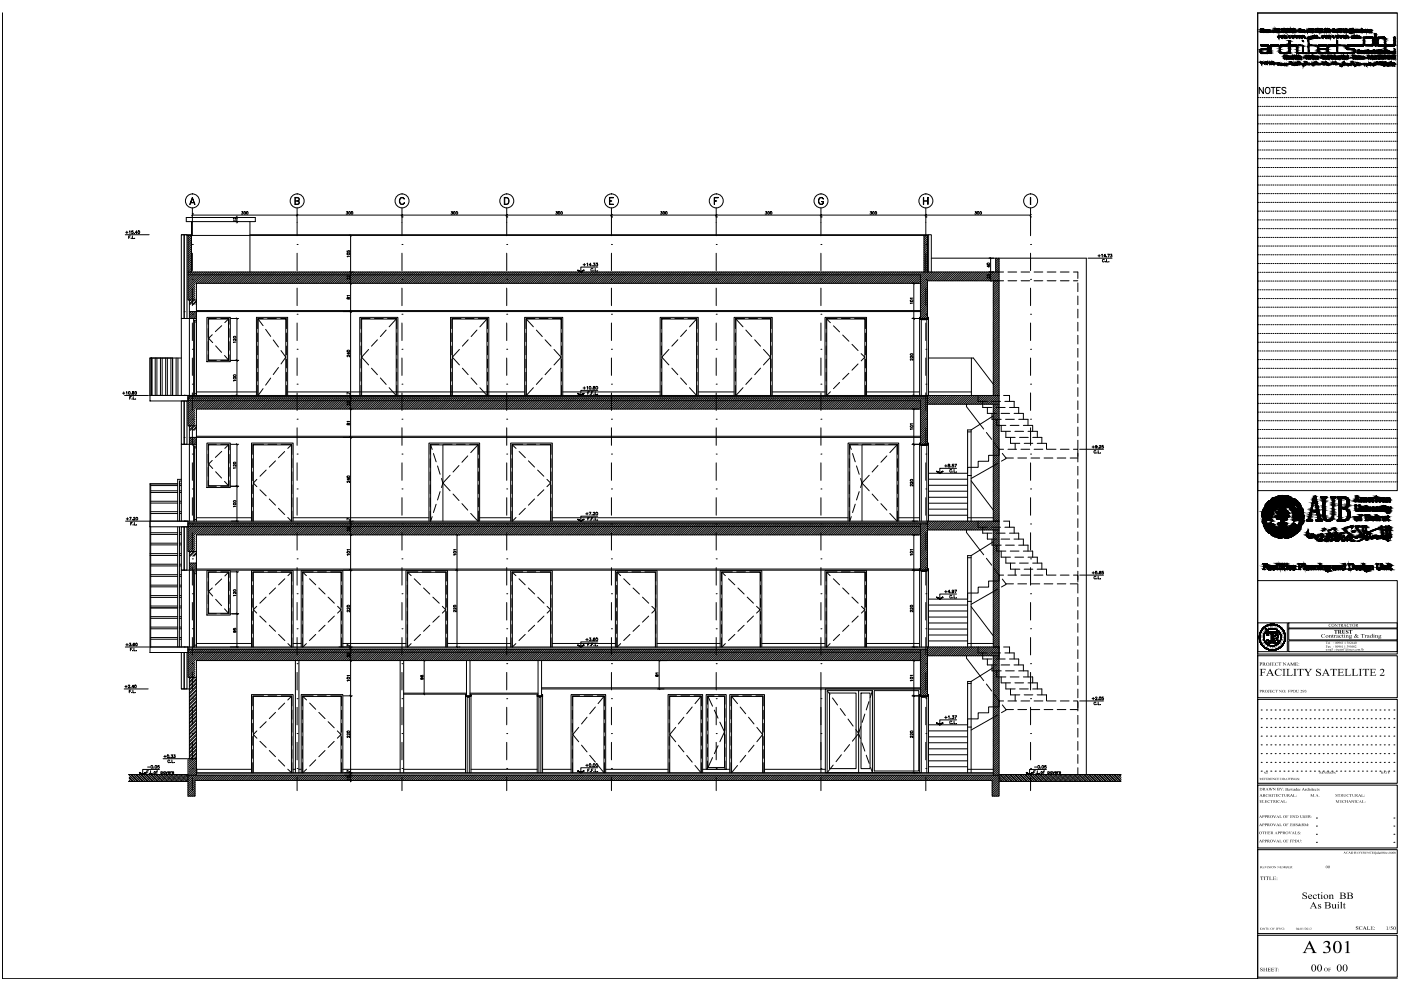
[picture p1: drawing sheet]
<svg xmlns="http://www.w3.org/2000/svg" width="420mm" height="297mm" viewBox="0 0 420 297" stroke-linecap="round" stroke-linejoin="round" font-family="sans-serif">
<!-- layer: A-AXES -->
<g fill="none" stroke="#000" stroke-width=".3">
<path d="M57.7 59.2l.8 2.1-.8-1.8-.8 1.8zM120 59.5a.7 .7 0 0 1 .7-.3 .7 .7 0 0 1 .6 .5 .74 .74 0 0 0-.8-.4 .74 .74 0 0 0-.6 .7v.5a.74 .74 0 0 0 .6 .7 .74 .74 0 0 0 .8-.4 .76 .76 0 0 1-.9 .5 .76 .76 0 0 1-.6-.8zM151.2 59.2h.8a1.15 1.15 0 0 1 .7 1 1.15 1.15 0 0 1-.7 1.1h-.8zM151.4 59.3a1.01 1.01 0 0 1 1.2 .5 1.01 1.01 0 0 1-.3 1.3l-.9 .1zM182.8 59.2h1.2l-1.1 .1v1.9l1.1 .1h-1.2zM214.2 59.2h1.2l-1.1 .1v2zM245.6 59.5l.9-.3 .5 .5a.74 .74 0 0 0-.9-.4 .74 .74 0 0 0-.5 .7v.5a.66 .66 0 0 0 .6 .7 .66 .66 0 0 0 .7-.7l-.4-.1h.5a.75 .75 0 0 1-.7 .9 .75 .75 0 0 1-.8-.8zM276.9 59.2l.1 2.1zM278.2 59.2l.1 2.1zM309 59.2l.1 2.1zM57.1 60.8h1.2M57.2 60.7h1"/>
<path d="M57.7 73.3h.1M57.7 62.3v8.4M57.7 75.9v5.2M88.5 60.2l1.1-.1v-.7l-1.1-.1v1.9l1.1-.1v-.7l-1.1-.1M89.1 73.3h.1M89.1 62.3v8.4M89.1 75.9v5.2M89.3 60.2l.5 .4-.2 .5-1.1 .2v-2.1l1.1 .2 .2 .5-.5 .4M120.6 73.3h.1M120.6 62.3v8.4M120.6 75.9v5.2M152 73.3h.1"/>
<path d="M152 62.3v8.4M152 75.9v5.2M182.9 60.2h.6l-.6 .1M183.4 73.3h.1M183.4 62.3v8.4M183.4 75.9v5.2M214.3 60.2h.6l-.6 .1M214.8 73.3h.1M214.8 62.3v8.4M214.8 75.9v5.2M246.2 73.3h.1M246.2 62.3v8.4"/>
<path d="M246.2 75.9v5.2M277 60.2h1.2M277 60.3h1.2M277.7 73.3h.1M277.7 62.3v8.4M277.7 75.9v5.2M309.1 73.3h.1M309.1 62.3v8.4M309.1 75.9v5.2M57.7 83.7h.1M57.7 94.2h.1M57.7 86.4v5.2"/>
<path d="M57.7 96.8v5.3M89.1 83.7h.1M89.1 94.2h.1M89.1 86.4v5.2M89.1 96.8v5.3M120.6 83.7h.1M120.6 94.2h.1M120.6 86.4v5.2M120.6 96.8v5.3M152 83.7h.1M152 94.2h.1M152 86.4v5.2"/>
<path d="M152 96.8v5.3M183.4 83.7h.1M183.4 94.2h.1M183.4 86.4v5.2M183.4 96.8v5.3M214.8 83.7h.1M214.8 94.2h.1M214.8 86.4v5.2M214.8 96.8v5.3M246.2 83.7h.1M246.2 94.2h.1M246.2 86.4v5.2"/>
<path d="M246.2 96.8v5.3M277.7 83.7h.1M277.7 94.2h.1M277.7 86.4v5.2M277.7 96.8v5.3M309.1 83.7h.1M309.1 94.2h.1M309.1 86.4v5.2M309.1 96.8v5.3M57.7 104.7h.1M57.7 115.1h.1M57.7 107.3v5.2"/>
<path d="M57.7 117.8v5.2M89.1 104.7h.1M89.1 115.1h.1M89.1 107.3v5.2M89.1 117.8v5.2M120.6 104.7h.1M120.6 115.1h.1M120.6 107.3v5.2M120.6 117.8v5.2M152 104.7h.1M152 115.1h.1M152 107.3v5.2"/>
<path d="M152 117.8v5.2M183.4 104.7h.1M183.4 115.1h.1M183.4 107.3v5.2M183.4 117.8v5.2M214.8 104.7h.1M214.8 115.1h.1M214.8 107.3v5.2M214.8 117.8v5.2M246.2 104.7h.1M246.2 115.1h.1M246.2 107.3v5.2"/>
<path d="M246.2 117.8v5.2M277.7 104.7h.1M277.7 115.1h.1M277.7 107.3v5.2M277.7 117.8v5.2M309.1 104.7h.1M309.1 115.1h.1M309.1 107.3v5.2M309.1 117.8v5.2M57.7 125.6h.1M57.7 136.1h.1M57.7 128.2v5.3"/>
<path d="M57.7 138.7v5.3M89.1 125.6h.1M89.1 136.1h.1M89.1 128.2v5.3M89.1 138.7v5.3M120.6 125.6h.1M120.6 136.1h.1M120.6 128.2v5.3M120.6 138.7v5.3M152 125.6h.1M152 136.1h.1M152 128.2v5.3"/>
<path d="M152 138.7v5.3M183.4 125.6h.1M183.4 136.1h.1M183.4 128.2v5.3M183.4 138.7v5.3M214.8 125.6h.1M214.8 136.1h.1M214.8 128.2v5.3M214.8 138.7v5.3M246.2 125.6h.1M246.2 136.1h.1M246.2 128.2v5.3"/>
<path d="M246.2 138.7v5.3M277.7 125.6h.1M277.7 136.1h.1M277.7 128.2v5.3M277.7 138.7v5.3M309.1 125.6h.1M309.1 136.1h.1M309.1 128.2v5.3M309.1 138.7v5.3M57.7 146.6h.1M57.7 157.1h.1M57.7 149.2v5.2"/>
<path d="M57.7 159.7v5.2M89.1 146.6h.1M89.1 157.1h.1M89.1 149.2v5.2M89.1 159.7v5.2M120.6 146.6h.1M120.6 157.1h.1M120.6 149.2v5.2M120.6 159.7v5.2M152 146.6h.1M152 157.1h.1M152 149.2v5.2"/>
<path d="M152 159.7v5.2M183.4 146.6h.1M183.4 157.1h.1M183.4 149.2v5.2M183.4 159.7v5.2M214.8 146.6h.1M214.8 157.1h.1M214.8 149.2v5.2M214.8 159.7v5.2M246.2 146.6h.1M246.2 157.1h.1M246.2 149.2v5.2"/>
<path d="M246.2 159.7v5.2M277.7 146.6h.1M277.7 157.1h.1M277.7 149.2v5.2M277.7 159.7v5.2M309.1 146.6h.1M309.1 157.1h.1M309.1 149.2v5.2M309.1 159.7v5.2M57.7 167.5h.1M57.7 178h.1M57.7 170.1v5.3"/>
<path d="M89.1 167.5h.1M89.1 178h.1M89.1 170.1v5.3M120.6 167.5h.1M120.6 178h.1M120.6 170.1v5.3M152 167.5h.1M152 178h.1M152 170.1v5.3M183.4 167.5h.1M183.4 178h.1M183.4 170.1v5.3"/>
<path d="M214.8 167.5h.1M214.8 178h.1M214.8 170.1v5.3M246.2 167.5h.1M246.2 178h.1M246.2 170.1v5.3M277.7 167.5h.1M277.7 178h.1M277.7 170.1v5.3M309.1 167.5h.1M309.1 178h.1M309.1 170.1v5.3"/>
<path d="M57.7 188.5h.1M57.7 198.9h.1M57.7 180.6v5.2M57.7 191.1v5.2M89.1 188.5h.1M89.1 198.9h.1M89.1 180.6v5.2M89.1 191.1v5.2M120.6 188.5h.1M120.6 198.9h.1M120.6 180.6v5.2M120.6 191.1v5.2"/>
<path d="M152 188.5h.1M152 198.9h.1M152 180.6v5.2M152 191.1v5.2M183.4 188.5h.1M183.4 198.9h.1M183.4 180.6v5.2M183.4 191.1v5.2M214.8 188.5h.1M214.8 198.9h.1M214.8 180.6v5.2M214.8 191.1v5.2"/>
<path d="M246.2 188.5h.1M246.2 198.9h.1M246.2 180.6v5.2M246.2 191.1v5.2M277.7 188.5h.1M277.7 198.9h.1M277.7 180.6v5.2M277.7 191.1v5.2M309.1 188.5h.1M309.1 198.9h.1M309.1 180.6v5.2M309.1 191.1v5.2"/>
<path d="M57.7 209.4h.1M57.7 219.9h.1M57.7 201.5v5.3M57.7 212v5.3M89.1 209.4h.1M89.1 219.9h.1M89.1 201.5v5.3M89.1 212v5.3M120.6 209.4h.1M120.6 219.9h.1M120.6 201.5v5.3M120.6 212v5.3"/>
<path d="M152 209.4h.1M152 219.9h.1M152 201.5v5.3M152 212v5.3M183.4 209.4h.1M183.4 219.9h.1M183.4 201.5v5.3M183.4 212v5.3M214.8 209.4h.1M214.8 219.9h.1M214.8 201.5v5.3M214.8 212v5.3"/>
<path d="M246.2 209.4h.1M246.2 219.9h.1M246.2 201.5v5.3M246.2 212v5.3M277.7 209.4h.1M277.7 219.9h.1M277.7 201.5v5.3M277.7 212v5.3M309.1 209.4h.1M309.1 219.9h.1M309.1 201.5v5.3M309.1 212v5.3"/>
<path d="M57.7 230.3h.1M57.7 222.5v5.3M57.7 233v4M89.1 230.3h.1M89.1 222.5v5.3M89.1 233v4M120.6 230.3h.1M120.6 222.5v5.3M120.6 233v4M152 230.3h.1M152 222.5v5.3M152 233v4"/>
<path d="M183.4 230.3h.1M183.4 222.5v5.3M183.4 233v4M214.8 230.3h.1M214.8 222.5v5.3M214.8 233v4M246.2 230.3h.1M246.2 222.5v5.3M246.2 233v4M277.7 230.3h.1M277.7 222.5v5.3M277.7 233v4"/>
<path d="M309.1 230.3h.1M309.1 222.5v5.3M309.1 233v4"/>
<circle cx="57.7" cy="60.2" r="2.1"/>
<circle cx="89.1" cy="60.2" r="2.1"/>
<circle cx="120.6" cy="60.2" r="2.1"/>
<circle cx="152" cy="60.2" r="2.1"/>
<circle cx="183.4" cy="60.2" r="2.1"/>
<circle cx="214.8" cy="60.2" r="2.1"/>
<circle cx="246.2" cy="60.2" r="2.1"/>
<circle cx="277.7" cy="60.2" r="2.1"/>
<circle cx="309.1" cy="60.2" r="2.1"/>
</g>
<!-- layer: A-EXTR-MAT1 -->
<path d="M56.1 70.6h221M248.8 207.7h7.9v22.7h-7.9zM257.5 207v24.6M258.2 207.7h2.7v22.7h-2.7zM262.2 207h13.3v24.1h-13.3zM276 206.5h-28.5v25.1h28.5M248.1 231.6v-24.6h13.5v24.6" fill="none" stroke="#000" stroke-width=".3"/>
<!-- layer: A-WALL-CMU-HACH -->
<g fill="none" stroke="#000" stroke-width=".3">
<path d="M56.9 70.6l-.5 .5M57.4 70.6l-1 1.1M57.4 71.2l-1 1M57.4 71.7l-1 1.1M57.4 72.3l-1 1M57.4 72.8l-1 1.1M57.4 73.4l-1 1M57.4 74l-1 1M57.4 74.5l-1 1M57.4 75.1l-1 1M57.4 75.6l-1 1.1M57.4 76.2l-1 1"/>
<path d="M57.4 76.7l-1 1.1M57.4 77.3l-1 1M57.4 77.8l-1 1.1M57.4 78.4l-1 1M57.4 79l-1 1M57.4 79.5l-1 1M277.4 70.6l-.3 .3M278 70.6l-.9 .8M278.2 71.5l-1.1 1.1M278.2 72.1l-1.1 1M278.2 72.6l-1.1 1.1M278.2 76.5l-1.1 1.1"/>
<path d="M278.2 77l-1.1 1.1M278.2 71l-1.1 1M278.2 73.2l-1.1 1M278.2 73.7l-1.1 1.1M278.2 74.3l-1.1 1M278.2 74.8l-1.1 1.1M278.2 75.4l-1.1 1M278.2 75.9l-1.1 1.1M278.2 77.6l-1.1 1.1M278.2 78.1l-1.1 1.1M278.2 78.7l-1.1 1.1M278.2 79.3l-1.1 1"/>
<path d="M278.2 79.8l-1.1 1.1M298.9 77.4l-.3 .3M299.5 77.4l-.9 .9M299.6 78.9l-1 1M299.6 77.8l-1 1M299.6 78.3l-1 1.1M299.6 79.5l-1 1M56.8 89.9v.1M56.9 93.4h-.1M57.2 89.9l-.4 .4M57.4 80.6l-1 1.1M57.4 81.2l-1 1"/>
<path d="M57.4 80.1l-1 1M57.4 93.4l-.6 .6M57.6 81.5l-1.2 1.3M57.9 89.9l-1.1 1.2M58 93.4l-1.2 1.2M58.2 81.5l-1.8 1.8M58.3 89.9l-1.4 1.4M58.5 85.1l-2.1 2.1M58.5 85.7l-2.1 2.1M58.5 86.2l-2.1 2.1M58.5 86.8l-2.1 2.1M58.5 87.3l-2.1 2.1"/>
<path d="M58.5 87.9l-2.1 2M58.5 88.4l-1.5 1.5M58.5 89l-.9 .9M58.5 89.5l-.4 .4M58.5 93.4l-1.7 1.7M58.7 81.5l-2.3 2.4M58.9 90.1l-1.2 1.2M58.9 91.2l-.1 .1M58.9 90.4l-.9 .9M58.9 93.6l-1.9 1.9M58.9 94.1l-1.3 1.4M58.9 94.7l-.8 .8"/>
<path d="M58.9 95.3l-.2 .2M59.3 81.5l-2.9 2.9M59.8 81.5l-3.4 3.5M60.4 81.5l-4 4.1M60.9 81.5l-4.5 4.6M61.5 81.5l-5.1 5.2M62 81.5l-3.3 3.4M62.6 81.5l-3.3 3.4M63.1 81.5l-3.3 3.4M63.7 81.5l-3.3 3.4M64.2 81.5l-3.3 3.4M64.8 81.5l-3.3 3.4"/>
<path d="M65.3 81.5l-3.3 3.4M65.9 81.5l-3.3 3.4M66.5 81.5l-3.4 3.4M67 81.5l-3.3 3.4M67.6 81.5l-3.4 3.4M68.1 81.5l-3.3 3.4M68.7 81.5l-3.4 3.4M69.2 81.5l-3.3 3.4M69.8 81.5l-3.4 3.4M70.3 81.5l-3.3 3.4M70.9 81.5l-3.4 3.4M71.5 81.5l-3.4 3.4"/>
<path d="M72 81.5l-3.3 3.4M72.6 81.5l-3.4 3.4M73.1 81.5l-3.3 3.4M73.7 81.5l-3.4 3.4M74.2 81.5l-3.3 3.4M74.8 81.5l-3.4 3.4M75.4 81.5l-3.4 3.4M75.9 81.5l-3.3 3.4M76.5 81.5l-3.4 3.4M77 81.5l-3.3 3.4M77.6 81.5l-3.4 3.4M78.1 81.5l-3.3 3.4"/>
<path d="M78.7 81.5l-3.4 3.4M79.2 81.5l-3.3 3.4M79.8 81.5l-3.4 3.4M80.4 81.5l-3.4 3.4M80.9 81.5l-3.3 3.4M81.5 81.5l-3.4 3.4M82 81.5l-3.3 3.4M82.6 81.5l-3.4 3.4M83.1 81.5l-3.3 3.4M83.7 81.5l-3.4 3.4M84.2 81.5l-3.3 3.4M84.8 81.5l-3.4 3.4"/>
<path d="M85.4 81.5l-3.4 3.4M85.9 81.5l-3.3 3.4M86.5 81.5l-3.4 3.4M87 81.5l-3.3 3.4M87.6 81.5l-3.4 3.4M88.1 81.5l-3.3 3.4M88.7 81.5l-3.4 3.4M89.3 81.5l-3.4 3.4M89.8 81.5l-3.3 3.4M90.4 81.5l-3.4 3.4M90.9 81.5l-3.3 3.4M91.5 81.5l-3.4 3.4"/>
<path d="M92 81.5l-3.3 3.4M92.6 81.5l-3.4 3.4M93.1 81.5l-3.3 3.4M93.7 81.5l-3.4 3.4M94.3 81.5l-3.4 3.4M94.8 81.5l-3.3 3.4M95.4 81.5l-3.4 3.4M95.9 81.5l-3.3 3.4M96.5 81.5l-3.4 3.4M97 81.5l-3.3 3.4M97.6 81.5l-3.4 3.4M98.1 81.5l-3.3 3.4"/>
<path d="M98.7 81.5l-3.4 3.4M99.3 81.5l-3.4 3.4M99.8 81.5l-3.3 3.4M100.4 81.5l-3.4 3.4M100.9 81.5l-3.3 3.4M101.5 81.5l-3.4 3.4M102 81.5l-3.3 3.4M102.6 81.5l-3.4 3.4M103.2 81.5l-3.4 3.4M103.7 81.5l-3.3 3.4M104.3 81.5l-3.4 3.4M104.8 81.5l-3.3 3.4"/>
<path d="M105.4 81.5l-3.4 3.4M105.9 81.5l-3.3 3.4M106.5 81.5l-3.4 3.4M107 81.5l-3.3 3.4M107.6 81.5l-3.4 3.4M108.1 81.5l-3.3 3.4M108.7 81.5l-3.3 3.4M109.2 81.5l-3.3 3.4M109.8 81.5l-3.3 3.4M110.3 81.5l-3.3 3.4M110.9 81.5l-3.3 3.4M111.4 81.5l-3.3 3.4"/>
<path d="M112 81.5l-3.3 3.4M112.6 81.5l-3.4 3.4M113.1 81.5l-3.3 3.4M113.7 81.5l-3.4 3.4M114.2 81.5l-3.3 3.4M114.8 81.5l-3.4 3.4M115.3 81.5l-3.3 3.4M115.9 81.5l-3.3 3.4M116.4 81.5l-3.3 3.4M117 81.5l-3.3 3.4M117.6 81.5l-3.4 3.4M118.1 81.5l-3.3 3.4"/>
<path d="M118.7 81.5l-3.4 3.4M119.2 81.5l-3.3 3.4M119.8 81.5l-3.4 3.4M120.3 81.5l-3.3 3.4M120.9 81.5l-3.4 3.4M121.5 81.5l-3.4 3.4M122 81.5l-3.4 3.4M122.6 81.5l-3.4 3.4M123.1 81.5l-3.3 3.4M123.7 81.5l-3.4 3.4M124.2 81.5l-3.3 3.4M124.8 81.5l-3.4 3.4"/>
<path d="M125.3 81.5l-3.3 3.4M125.9 81.5l-3.4 3.4M126.5 81.5l-3.4 3.4M127 81.5l-3.3 3.4M127.6 81.5l-3.4 3.4M128.1 81.5l-3.3 3.4M128.7 81.5l-3.4 3.4M129.2 81.5l-3.3 3.4M129.8 81.5l-3.4 3.4M130.3 81.5l-3.3 3.4M130.9 81.5l-3.4 3.4M131.5 81.5l-3.4 3.4"/>
<path d="M132 81.5l-3.3 3.4M132.6 81.5l-3.4 3.4M133.1 81.5l-3.3 3.4M133.7 81.5l-3.4 3.4M134.2 81.5l-3.3 3.4M134.8 81.5l-3.4 3.4M135.4 81.5l-3.4 3.4M135.9 81.5l-3.3 3.4M136.5 81.5l-3.4 3.4M137 81.5l-3.3 3.4M137.6 81.5l-3.4 3.4M138.1 81.5l-3.3 3.4"/>
<path d="M138.7 81.5l-3.4 3.4M139.2 81.5l-3.3 3.4M139.8 81.5l-3.4 3.4M140.4 81.5l-3.4 3.4M140.9 81.5l-3.3 3.4M141.5 81.5l-3.4 3.4M142 81.5l-3.3 3.4M142.6 81.5l-3.4 3.4M143.1 81.5l-3.3 3.4M143.7 81.5l-3.4 3.4M144.2 81.5l-3.3 3.4M144.8 81.5l-3.4 3.4"/>
<path d="M145.4 81.5l-3.4 3.4M145.9 81.5l-3.3 3.4M146.5 81.5l-3.4 3.4M147 81.5l-3.3 3.4M147.6 81.5l-3.4 3.4M148.1 81.5l-3.3 3.4M148.7 81.5l-3.4 3.4M149.3 81.5l-3.4 3.4M149.8 81.5l-3.3 3.4M150.4 81.5l-3.4 3.4M150.9 81.5l-3.3 3.4M151.5 81.5l-3.4 3.4"/>
<path d="M152 81.5l-3.3 3.4M152.6 81.5l-3.4 3.4M153.1 81.5l-3.3 3.4M153.7 81.5l-3.4 3.4M154.2 81.5l-3.3 3.4M154.8 81.5l-3.3 3.4M155.3 81.5l-3.3 3.4M155.9 81.5l-3.3 3.4M156.4 81.5l-3.3 3.4M157 81.5l-3.3 3.4M157.6 81.5l-3.4 3.4M158.1 81.5l-3.3 3.4"/>
<path d="M158.7 81.5l-3.4 3.4M159.2 81.5l-3.3 3.4M159.8 81.5l-3.4 3.4M160.3 81.5l-3.3 3.4M160.9 81.5l-3.3 3.4M161.4 81.5l-3.3 3.4M162 81.5l-3.3 3.4M162.5 81.5l-3.3 3.4M163.1 81.5l-3.3 3.4M163.7 81.5l-3.4 3.4M164.2 81.5l-3.3 3.4M164.8 81.5l-3.4 3.4"/>
<path d="M165.3 81.5l-3.3 3.4M165.9 81.5l-3.4 3.4M166.4 81.5l-3.3 3.4M167 81.5l-3.4 3.4M167.6 81.5l-3.4 3.4M168.1 81.5l-3.4 3.4M168.7 81.5l-3.4 3.4M169.2 81.5l-3.3 3.4M169.8 81.5l-3.4 3.4M170.3 81.5l-3.3 3.4M170.9 81.5l-3.4 3.4M171.4 81.5l-3.3 3.4"/>
<path d="M172 81.5l-3.4 3.4M172.6 81.5l-3.4 3.4M173.1 81.5l-3.3 3.4M173.7 81.5l-3.4 3.4M174.2 81.5l-3.3 3.4M174.8 81.5l-3.4 3.4M175.3 81.5l-3.3 3.4M175.9 81.5l-3.4 3.4M176.4 81.5l-3.3 3.4M177 81.5l-3.4 3.4M177.6 81.5l-3.4 3.4M178.1 81.5l-3.3 3.4"/>
<path d="M178.7 81.5l-3.4 3.4M179.2 81.5l-3.3 3.4M179.8 81.5l-3.4 3.4M180.3 81.5l-3.3 3.4M180.9 81.5l-3.4 3.4M181.5 81.5l-3.4 3.4M182 81.5l-3.4 3.4M182.6 81.5l-3.4 3.4M183.1 81.5l-3.3 3.4M183.7 81.5l-3.4 3.4M184.2 81.5l-3.3 3.4M184.8 81.5l-3.4 3.4"/>
<path d="M185.3 81.5l-3.3 3.4M185.9 81.5l-3.4 3.4M186.5 81.5l-3.4 3.4M187 81.5l-3.3 3.4M187.6 81.5l-3.4 3.4M188.1 81.5l-3.3 3.4M188.7 81.5l-3.4 3.4M189.2 81.5l-3.3 3.4M189.8 81.5l-3.4 3.4M190.3 81.5l-3.3 3.4M190.9 81.5l-3.4 3.4M191.5 81.5l-3.4 3.4"/>
<path d="M192 81.5l-3.3 3.4M192.6 81.5l-3.4 3.4M193.1 81.5l-3.3 3.4M193.7 81.5l-3.4 3.4M194.2 81.5l-3.3 3.4M194.8 81.5l-3.4 3.4M195.4 81.5l-3.4 3.4M195.9 81.5l-3.4 3.4M196.5 81.5l-3.4 3.4M197 81.5l-3.3 3.4M197.6 81.5l-3.4 3.4M198.1 81.5l-3.3 3.4"/>
<path d="M198.7 81.5l-3.4 3.4M199.2 81.5l-3.3 3.4M199.8 81.5l-3.4 3.4M200.3 81.5l-3.3 3.4M200.9 81.5l-3.3 3.4M201.5 81.5l-3.4 3.4M202 81.5l-3.3 3.4M202.6 81.5l-3.4 3.4M203.1 81.5l-3.3 3.4M203.7 81.5l-3.4 3.4M204.2 81.5l-3.3 3.4M204.8 81.5l-3.4 3.4"/>
<path d="M205.3 81.5l-3.3 3.4M205.9 81.5l-3.3 3.4M206.4 81.5l-3.3 3.4M207 81.5l-3.3 3.4M207.5 81.5l-3.3 3.4M208.1 81.5l-3.3 3.4M208.6 81.5l-3.3 3.4M209.2 81.5l-3.3 3.4M209.8 81.5l-3.4 3.4M210.3 81.5l-3.3 3.4M210.9 81.5l-3.4 3.4M211.4 81.5l-3.3 3.4"/>
<path d="M212 81.5l-3.4 3.4M212.5 81.5l-3.3 3.4M213.1 81.5l-3.4 3.4M213.7 81.5l-3.4 3.4M214.2 81.5l-3.4 3.4M214.8 81.5l-3.4 3.4M215.3 81.5l-3.3 3.4M215.9 81.5l-3.4 3.4M216.4 81.5l-3.3 3.4M217 81.5l-3.4 3.4M217.5 81.5l-3.3 3.4M218.1 81.5l-3.4 3.4"/>
<path d="M218.7 81.5l-3.4 3.4M219.2 81.5l-3.3 3.4M219.8 81.5l-3.4 3.4M220.3 81.5l-3.3 3.4M220.9 81.5l-3.4 3.4M221.4 81.5l-3.3 3.4M222 81.5l-3.4 3.4M222.5 81.5l-3.3 3.4M223.1 81.5l-3.4 3.4M223.7 81.5l-3.4 3.4M224.2 81.5l-3.3 3.4M224.8 81.5l-3.4 3.4"/>
<path d="M225.3 81.5l-3.3 3.4M225.9 81.5l-3.4 3.4M226.4 81.5l-3.3 3.4M227 81.5l-3.4 3.4M227.6 81.5l-3.4 3.4M228.1 81.5l-3.4 3.4M228.7 81.5l-3.4 3.4M229.2 81.5l-3.3 3.4M229.8 81.5l-3.4 3.4M230.3 81.5l-3.3 3.4M230.9 81.5l-3.4 3.4M231.4 81.5l-3.3 3.4"/>
<path d="M232 81.5l-3.4 3.4M232.6 81.5l-3.4 3.4M233.1 81.5l-3.3 3.4M233.7 81.5l-3.4 3.4M234.2 81.5l-3.3 3.4M234.8 81.5l-3.4 3.4M235.3 81.5l-3.3 3.4M235.9 81.5l-3.4 3.4M236.4 81.5l-3.3 3.4M237 81.5l-3.4 3.4M237.6 81.5l-3.4 3.4M238.1 81.5l-3.3 3.4"/>
<path d="M238.7 81.5l-3.4 3.4M239.2 81.5l-3.3 3.4M239.8 81.5l-3.4 3.4M240.3 81.5l-3.3 3.4M240.9 81.5l-3.4 3.4M241.5 81.5l-3.4 3.4M242 81.5l-3.4 3.4M242.6 81.5l-3.4 3.4M243.1 81.5l-3.3 3.4M243.7 81.5l-3.4 3.4M244.2 81.5l-3.3 3.4M244.8 81.5l-3.4 3.4"/>
<path d="M245.3 81.5l-3.3 3.4M245.9 81.5l-3.4 3.4M246.5 81.5l-3.4 3.4M247 81.5l-3.3 3.4M247.6 81.5l-3.4 3.4M248.1 81.5l-3.3 3.4M248.7 81.5l-3.4 3.4M249.2 81.5l-3.3 3.4M249.8 81.5l-3.4 3.4M250.3 81.5l-3.3 3.4M250.9 81.5l-3.4 3.4M251.4 81.5l-3.3 3.4"/>
<path d="M252 81.5l-3.3 3.4M252.5 81.5l-3.3 3.4M253.1 81.5l-3.3 3.4M253.6 81.5l-3.3 3.4M254.2 81.5l-3.3 3.4M254.7 81.5l-3.3 3.4M255.3 81.5l-3.3 3.4M255.9 81.5l-3.4 3.4M256.4 81.5l-3.3 3.4M257 81.5l-3.4 3.4M257.5 81.5l-3.3 3.4M258.1 81.5l-3.4 3.4"/>
<path d="M258.6 81.5l-3.3 3.4M259.2 81.5l-3.4 3.4M259.8 81.5l-3.4 3.4M260.3 81.5l-3.4 3.4M260.9 81.5l-3.4 3.4M261.4 81.5l-3.3 3.4M262 81.5l-3.4 3.4M262.5 81.5l-3.3 3.4M263.1 81.5l-3.4 3.4M263.6 81.5l-3.3 3.4M264.2 81.5l-3.4 3.4M264.8 81.5l-3.4 3.4"/>
<path d="M265.3 81.5l-3.3 3.4M265.9 81.5l-3.4 3.4M266.4 81.5l-3.3 3.4M267 81.5l-3.4 3.4M267.5 81.5l-3.3 3.4M268.1 81.5l-3.4 3.4M268.6 81.5l-3.3 3.4M269.2 81.5l-3.4 3.4M269.8 81.5l-3.4 3.4M270.3 81.5l-3.3 3.4M270.9 81.5l-3.4 3.4M271.4 81.5l-3.3 3.4"/>
<path d="M272 81.5l-3.4 3.4M272.5 81.5l-3.3 3.4M273.1 81.5l-3.4 3.4M273.7 81.5l-3.4 3.4M274.2 81.5l-3.4 3.4M274.8 81.5l-3.4 3.4M275.3 81.5l-3.3 3.4M275.9 81.5l-3.4 3.4M276.4 81.5l-3.3 3.4M277 81.5l-3.4 3.4M278.2 80.9l-4 4M278.2 81.5l-3.5 3.4"/>
<path d="M278.2 86.5l-2.2 2.1M278.2 90.9l-2.2 2.1M278.2 84.3l-2.2 2.1M278.2 84.8l-2.2 2.1M278.2 85.4l-2.2 2.1M278.2 85.9l-2.2 2.1M278.2 87l-2.2 2.2M278.2 87.6l-2.2 2.1M278.2 88.1l-2.2 2.2M278.2 88.7l-2.2 2.1M278.2 89.3l-2.2 2.1M278.2 89.8l-2.2 2.1"/>
<path d="M278.2 90.4l-2.2 2.1M278.2 91.5l-2.2 2.1M278.2 92l-2.2 2.1M278.2 92.6l-2.2 2.1M278.2 93.2l-2.2 2.1M278.2 93.7l-1.8 1.8M278.2 94.3l-1.3 1.2M278.2 94.8l-.7 .7M278.2 95.4l-.2 .1M278.2 80.4l-1.1 1M278.7 81.5l-3.4 3.4M279.2 81.5l-3.3 3.4"/>
<path d="M279.8 81.5l-3.8 3.8M280.3 81.5l-4.3 4.3M280.9 81.5l-2.7 2.7M281.4 81.5l-2.6 2.7M282 81.5l-2.7 2.7M282.5 81.5l-2.6 2.7M283.1 81.5l-2.6 2.7M283.7 81.5l-2.7 2.7M284.2 81.5l-2.6 2.7M284.8 81.5l-2.7 2.7M285.3 81.5l-2.6 2.7M285.9 81.5l-2.7 2.7"/>
<path d="M286.4 81.5l-2.6 2.7M287 81.5l-2.6 2.7M287.6 81.5l-2.7 2.7M288.1 81.5l-2.6 2.7M288.7 81.5l-2.7 2.7M289.2 81.5l-2.6 2.7M289.8 81.5l-2.7 2.7M290.3 81.5l-2.6 2.7M290.9 81.5l-2.7 2.7M291.4 81.5l-2.6 2.7M292 81.5l-2.6 2.7M292.6 81.5l-2.7 2.7"/>
<path d="M293.1 81.5l-2.6 2.7M293.7 81.5l-2.7 2.7M294.2 81.5l-2.6 2.7M294.8 81.5l-2.7 2.7M295.3 81.5l-2.6 2.7M295.9 81.5l-2.7 2.7M296.4 81.5l-2.6 2.7M297 81.5l-2.6 2.7M297.5 81.5l-2.6 2.7M298.1 81.5l-2.6 2.7M299.6 81.1l-3 3.1M299.6 81.7l-2.5 2.5"/>
<path d="M299.6 82.8l-1.7 1.7M299.6 83.4l-1.7 1.7M299.6 85.6l-1.7 1.7M299.6 87.8l-1.7 1.7M299.6 88.3l-1.7 1.8M299.6 92.8l-1.7 1.7M299.6 97.2l-1.7 1.8M299.6 97.8l-1.7 1.7M299.6 99.4l-1.7 1.8M299.6 80l-1 1.1M299.6 80.6l-3.6 3.6M299.6 83.9l-1.7 1.7"/>
<path d="M299.6 84.5l-1.7 1.7M299.6 85l-1.7 1.7M299.6 86.1l-1.7 1.8M299.6 86.7l-1.7 1.7M299.6 87.2l-1.7 1.8M299.6 88.9l-1.7 1.7M299.6 89.5l-1.7 1.7M299.6 90l-1.7 1.7M299.6 90.6l-1.7 1.7M299.6 91.1l-1.7 1.8M299.6 91.7l-1.7 1.7M299.6 92.2l-1.7 1.8"/>
<path d="M299.6 93.3l-1.7 1.8M299.6 93.9l-1.7 1.7M299.6 94.4l-1.7 1.8M299.6 95l-1.7 1.7M299.6 95.5l-1.7 1.8M299.6 96.1l-1.7 1.8M299.6 96.6l-1.7 1.8M299.6 98.3l-1.7 1.8M299.6 98.9l-1.7 1.7M299.6 100l-1.7 1.8M299.6 82.2l-1.9 2M56.5 119.3l-.1 .1"/>
<path d="M57.1 119.3l-.7 .7M57.6 119.3l-1.2 1.2M58.2 119.3l-1.8 1.8M58.7 119.3l-2.3 2.3M59.3 119.3l-2.9 2.9M59.9 119.3l-3.5 3.4M60.4 119.3l-4 4M61 119.3l-4.6 4.6M61.5 119.3l-5.1 5.1M62.1 119.3l-3.4 3.3M62.6 119.3l-3.3 3.3M63.2 119.3l-3.4 3.3"/>
<path d="M63.8 119.3l-3.4 3.3M64.3 119.3l-3.3 3.3M64.9 119.3l-3.4 3.3M65.4 119.3l-3.3 3.3M66 119.3l-3.4 3.3M66.5 119.3l-3.3 3.3M67.1 119.3l-3.4 3.3M67.6 119.3l-3.3 3.3M68.2 119.3l-3.4 3.3M68.8 119.3l-3.4 3.3M69.3 119.3l-3.3 3.3M69.9 119.3l-3.4 3.3"/>
<path d="M70.4 119.3l-3.3 3.3M71 119.3l-3.4 3.3M71.5 119.3l-3.3 3.3M72.1 119.3l-3.4 3.3M72.6 119.3l-3.3 3.3M73.2 119.3l-3.4 3.3M73.8 119.3l-3.4 3.3M74.3 119.3l-3.3 3.3M74.9 119.3l-3.4 3.3M75.4 119.3l-3.3 3.3M76 119.3l-3.4 3.3M76.5 119.3l-3.3 3.3"/>
<path d="M77.1 119.3l-3.4 3.3M77.7 119.3l-3.4 3.3M78.2 119.3l-3.3 3.3M78.8 119.3l-3.4 3.3M79.3 119.3l-3.3 3.3M79.9 119.3l-3.4 3.3M80.4 119.3l-3.3 3.3M81 119.3l-3.4 3.3M81.5 119.3l-3.3 3.3M82.1 119.3l-3.4 3.3M82.7 119.3l-3.4 3.3M83.2 119.3l-3.3 3.3"/>
<path d="M83.8 119.3l-3.4 3.3M84.3 119.3l-3.3 3.3M84.9 119.3l-3.4 3.3M85.4 119.3l-3.3 3.3M86 119.3l-3.4 3.3M86.6 119.3l-3.4 3.3M87.1 119.3l-3.4 3.3M87.7 119.3l-3.4 3.3M88.2 119.3l-3.3 3.3M88.8 119.3l-3.4 3.3M89.3 119.3l-3.3 3.3M89.9 119.3l-3.4 3.3"/>
<path d="M90.4 119.3l-3.3 3.3M91 119.3l-3.4 3.3M91.6 119.3l-3.4 3.3M92.1 119.3l-3.3 3.3M92.7 119.3l-3.4 3.3M93.2 119.3l-3.3 3.3M93.8 119.3l-3.4 3.3M94.3 119.3l-3.3 3.3M94.9 119.3l-3.4 3.3M95.4 119.3l-3.3 3.3M96 119.3l-3.4 3.3M96.5 119.3l-3.3 3.3"/>
<path d="M97.1 119.3l-3.3 3.3M97.6 119.3l-3.3 3.3M98.2 119.3l-3.3 3.3M98.7 119.3l-3.3 3.3M99.3 119.3l-3.3 3.3M99.9 119.3l-3.4 3.3M100.4 119.3l-3.3 3.3M101 119.3l-3.4 3.3M101.5 119.3l-3.3 3.3M102.1 119.3l-3.4 3.3M102.6 119.3l-3.3 3.3M103.2 119.3l-3.3 3.3"/>
<path d="M103.7 119.3l-3.3 3.3M104.3 119.3l-3.3 3.3M104.8 119.3l-3.3 3.3M105.4 119.3l-3.3 3.3M106 119.3l-3.4 3.3M106.5 119.3l-3.3 3.3M107.1 119.3l-3.4 3.3M107.6 119.3l-3.3 3.3M108.2 119.3l-3.4 3.3M108.7 119.3l-3.3 3.3M109.3 119.3l-3.4 3.3M109.9 119.3l-3.4 3.3"/>
<path d="M110.4 119.3l-3.3 3.3M111 119.3l-3.4 3.3M111.5 119.3l-3.3 3.3M112.1 119.3l-3.4 3.3M112.6 119.3l-3.3 3.3M113.2 119.3l-3.4 3.3M113.7 119.3l-3.3 3.3M114.3 119.3l-3.4 3.3M114.9 119.3l-3.4 3.3M115.4 119.3l-3.3 3.3M116 119.3l-3.4 3.3M116.5 119.3l-3.3 3.3"/>
<path d="M117.1 119.3l-3.4 3.3M117.6 119.3l-3.3 3.3M118.2 119.3l-3.4 3.3M118.7 119.3l-3.3 3.3M119.3 119.3l-3.4 3.3M119.9 119.3l-3.4 3.3M120.4 119.3l-3.3 3.3M121 119.3l-3.4 3.3M121.5 119.3l-3.3 3.3M122.1 119.3l-3.4 3.3M122.6 119.3l-3.3 3.3M123.2 119.3l-3.4 3.3"/>
<path d="M123.8 119.3l-3.4 3.3M124.3 119.3l-3.3 3.3M124.9 119.3l-3.4 3.3M125.4 119.3l-3.3 3.3M126 119.3l-3.4 3.3M126.5 119.3l-3.3 3.3M127.1 119.3l-3.4 3.3M127.6 119.3l-3.3 3.3M128.2 119.3l-3.4 3.3M128.8 119.3l-3.4 3.3M129.3 119.3l-3.3 3.3M129.9 119.3l-3.4 3.3"/>
<path d="M130.4 119.3l-3.3 3.3M131 119.3l-3.4 3.3M131.5 119.3l-3.3 3.3M132.1 119.3l-3.4 3.3M132.6 119.3l-3.3 3.3M133.2 119.3l-3.4 3.3M133.8 119.3l-3.4 3.3M134.3 119.3l-3.3 3.3M134.9 119.3l-3.4 3.3M135.4 119.3l-3.3 3.3M136 119.3l-3.4 3.3M136.5 119.3l-3.3 3.3"/>
<path d="M137.1 119.3l-3.4 3.3M137.7 119.3l-3.4 3.3M138.2 119.3l-3.3 3.3M138.8 119.3l-3.4 3.3M139.3 119.3l-3.3 3.3M139.9 119.3l-3.4 3.3M140.4 119.3l-3.3 3.3M141 119.3l-3.4 3.3M141.5 119.3l-3.3 3.3M142.1 119.3l-3.4 3.3M142.6 119.3l-3.3 3.3M143.2 119.3l-3.3 3.3"/>
<path d="M143.7 119.3l-3.3 3.3M144.3 119.3l-3.3 3.3M144.9 119.3l-3.4 3.3M145.4 119.3l-3.3 3.3M146 119.3l-3.4 3.3M146.5 119.3l-3.3 3.3M147.1 119.3l-3.4 3.3M147.6 119.3l-3.3 3.3M148.2 119.3l-3.3 3.3M148.7 119.3l-3.3 3.3M149.3 119.3l-3.3 3.3M149.8 119.3l-3.3 3.3"/>
<path d="M150.4 119.3l-3.3 3.3M150.9 119.3l-3.3 3.3M151.5 119.3l-3.3 3.3M152.1 119.3l-3.4 3.3M152.6 119.3l-3.3 3.3M153.2 119.3l-3.4 3.3M153.7 119.3l-3.3 3.3M154.3 119.3l-3.4 3.3M154.8 119.3l-3.3 3.3M155.4 119.3l-3.4 3.3M156 119.3l-3.4 3.3M156.5 119.3l-3.4 3.3"/>
<path d="M157.1 119.3l-3.4 3.3M157.6 119.3l-3.3 3.3M158.2 119.3l-3.4 3.3M158.7 119.3l-3.3 3.3M159.3 119.3l-3.4 3.3M159.8 119.3l-3.3 3.3M160.4 119.3l-3.4 3.3M161 119.3l-3.4 3.3M161.5 119.3l-3.3 3.3M162.1 119.3l-3.4 3.3M162.6 119.3l-3.3 3.3M163.2 119.3l-3.4 3.3"/>
<path d="M163.7 119.3l-3.3 3.3M164.3 119.3l-3.4 3.3M164.8 119.3l-3.3 3.3M165.4 119.3l-3.4 3.3M166 119.3l-3.4 3.3M166.5 119.3l-3.3 3.3M167.1 119.3l-3.4 3.3M167.6 119.3l-3.3 3.3M168.2 119.3l-3.4 3.3M168.7 119.3l-3.3 3.3M169.3 119.3l-3.4 3.3M169.9 119.3l-3.4 3.3"/>
<path d="M170.4 119.3l-3.3 3.3M171 119.3l-3.4 3.3M171.5 119.3l-3.3 3.3M172.1 119.3l-3.4 3.3M172.6 119.3l-3.3 3.3M173.2 119.3l-3.4 3.3M173.7 119.3l-3.3 3.3M174.3 119.3l-3.4 3.3M174.9 119.3l-3.4 3.3M175.4 119.3l-3.3 3.3M176 119.3l-3.4 3.3M176.5 119.3l-3.3 3.3"/>
<path d="M177.1 119.3l-3.4 3.3M177.6 119.3l-3.3 3.3M178.2 119.3l-3.4 3.3M178.7 119.3l-3.3 3.3M179.3 119.3l-3.4 3.3M179.9 119.3l-3.4 3.3M180.4 119.3l-3.3 3.3M181 119.3l-3.4 3.3M181.5 119.3l-3.3 3.3M182.1 119.3l-3.4 3.3M182.6 119.3l-3.3 3.3M183.2 119.3l-3.4 3.3"/>
<path d="M183.8 119.3l-3.4 3.3M184.3 119.3l-3.3 3.3M184.9 119.3l-3.4 3.3M185.4 119.3l-3.3 3.3M186 119.3l-3.4 3.3M186.5 119.3l-3.3 3.3M187.1 119.3l-3.4 3.3M187.6 119.3l-3.3 3.3M188.2 119.3l-3.4 3.3M188.8 119.3l-3.4 3.3M189.3 119.3l-3.3 3.3M189.9 119.3l-3.4 3.3"/>
<path d="M190.4 119.3l-3.3 3.3M191 119.3l-3.4 3.3M191.5 119.3l-3.3 3.3M192.1 119.3l-3.4 3.3M192.6 119.3l-3.3 3.3M193.2 119.3l-3.4 3.3M193.7 119.3l-3.3 3.3M194.3 119.3l-3.3 3.3M194.8 119.3l-3.3 3.3M195.4 119.3l-3.3 3.3M195.9 119.3l-3.3 3.3M196.5 119.3l-3.3 3.3"/>
<path d="M197 119.3l-3.3 3.3M197.6 119.3l-3.3 3.3M198.2 119.3l-3.4 3.3M198.7 119.3l-3.3 3.3M199.3 119.3l-3.4 3.3M199.8 119.3l-3.3 3.3M200.4 119.3l-3.4 3.3M200.9 119.3l-3.3 3.3M201.5 119.3l-3.4 3.3M202.1 119.3l-3.4 3.3M202.6 119.3l-3.4 3.3M203.2 119.3l-3.4 3.3"/>
<path d="M203.7 119.3l-3.3 3.3M204.3 119.3l-3.4 3.3M204.8 119.3l-3.3 3.3M205.4 119.3l-3.4 3.3M205.9 119.3l-3.3 3.3M206.5 119.3l-3.4 3.3M207.1 119.3l-3.4 3.3M207.6 119.3l-3.3 3.3M208.2 119.3l-3.4 3.3M208.7 119.3l-3.3 3.3M209.3 119.3l-3.4 3.3M209.8 119.3l-3.3 3.3"/>
<path d="M210.4 119.3l-3.4 3.3M210.9 119.3l-3.3 3.3M211.5 119.3l-3.4 3.3M212.1 119.3l-3.4 3.3M212.6 119.3l-3.3 3.3M213.2 119.3l-3.4 3.3M213.7 119.3l-3.3 3.3M214.3 119.3l-3.4 3.3M214.8 119.3l-3.3 3.3M215.4 119.3l-3.4 3.3M216 119.3l-3.4 3.3M216.5 119.3l-3.4 3.3"/>
<path d="M217.1 119.3l-3.4 3.3M217.6 119.3l-3.3 3.3M218.2 119.3l-3.4 3.3M218.7 119.3l-3.3 3.3M219.3 119.3l-3.4 3.3M219.8 119.3l-3.3 3.3M220.4 119.3l-3.4 3.3M221 119.3l-3.4 3.3M221.5 119.3l-3.3 3.3M222.1 119.3l-3.4 3.3M222.6 119.3l-3.3 3.3M223.2 119.3l-3.4 3.3"/>
<path d="M223.7 119.3l-3.3 3.3M224.3 119.3l-3.4 3.3M224.8 119.3l-3.3 3.3M225.4 119.3l-3.4 3.3M226 119.3l-3.4 3.3M226.5 119.3l-3.3 3.3M227.1 119.3l-3.4 3.3M227.6 119.3l-3.3 3.3M228.2 119.3l-3.4 3.3M228.7 119.3l-3.3 3.3M229.3 119.3l-3.4 3.3M229.9 119.3l-3.4 3.3"/>
<path d="M230.4 119.3l-3.3 3.3M231 119.3l-3.4 3.3M231.5 119.3l-3.3 3.3M232.1 119.3l-3.4 3.3M232.6 119.3l-3.3 3.3M233.2 119.3l-3.4 3.3M233.7 119.3l-3.3 3.3M234.3 119.3l-3.4 3.3M234.9 119.3l-3.4 3.3M235.4 119.3l-3.3 3.3M236 119.3l-3.4 3.3M236.5 119.3l-3.3 3.3"/>
<path d="M237.1 119.3l-3.4 3.3M237.6 119.3l-3.3 3.3M238.2 119.3l-3.4 3.3M238.7 119.3l-3.3 3.3M239.3 119.3l-3.4 3.3M239.8 119.3l-3.3 3.3M240.4 119.3l-3.3 3.3M240.9 119.3l-3.3 3.3M241.5 119.3l-3.3 3.3M242 119.3l-3.3 3.3M242.6 119.3l-3.3 3.3M243.1 119.3l-3.3 3.3"/>
<path d="M243.7 119.3l-3.3 3.3M244.3 119.3l-3.4 3.3M244.8 119.3l-3.3 3.3M245.4 119.3l-3.4 3.3M245.9 119.3l-3.3 3.3M246.5 119.3l-3.4 3.3M247 119.3l-3.3 3.3M247.6 119.3l-3.4 3.3M248.2 119.3l-3.4 3.3M248.7 119.3l-3.4 3.3M249.3 119.3l-3.4 3.3M249.8 119.3l-3.3 3.3"/>
<path d="M250.4 119.3l-3.4 3.3M250.9 119.3l-3.3 3.3M251.5 119.3l-3.4 3.3M252 119.3l-3.3 3.3M252.6 119.3l-3.4 3.3M253.2 119.3l-3.4 3.3M253.7 119.3l-3.3 3.3M254.3 119.3l-3.4 3.3M254.8 119.3l-3.3 3.3M255.4 119.3l-3.4 3.3M255.9 119.3l-3.3 3.3M256.5 119.3l-3.4 3.3"/>
<path d="M257 119.3l-3.3 3.3M257.6 119.3l-3.4 3.3M258.2 119.3l-3.4 3.3M258.7 119.3l-3.3 3.3M259.3 119.3l-3.4 3.3M259.8 119.3l-3.3 3.3M260.4 119.3l-3.4 3.3M260.9 119.3l-3.3 3.3M261.5 119.3l-3.4 3.3M262.1 119.3l-3.4 3.3M262.6 119.3l-3.4 3.3M263.2 119.3l-3.4 3.3"/>
<path d="M263.7 119.3l-3.3 3.3M264.3 119.3l-3.4 3.3M264.8 119.3l-3.3 3.3M265.4 119.3l-3.4 3.3M265.9 119.3l-3.3 3.3M266.5 119.3l-3.4 3.3M267.1 119.3l-3.4 3.3M267.6 119.3l-3.3 3.3M268.2 119.3l-3.4 3.3M268.7 119.3l-3.3 3.3M269.3 119.3l-3.4 3.3M269.8 119.3l-3.3 3.3"/>
<path d="M270.4 119.3l-3.4 3.3M270.9 119.3l-3.3 3.3M271.5 119.3l-3.4 3.3M272.1 119.3l-3.4 3.3M272.6 119.3l-3.3 3.3M273.2 119.3l-3.4 3.3M273.7 119.3l-3.3 3.3M274.3 119.3l-3.4 3.3M274.8 119.3l-3.3 3.3M275.4 119.3l-3.4 3.3M276 119.3l-3.4 3.3M276.5 119.3l-3.4 3.3"/>
<path d="M277.1 119.3l-3.4 3.3M277.6 119.3l-3.3 3.3M278.3 118.5l-.1 .2M278.9 118.5l-4.1 4.1M279.4 118.5l-4 4.1M280 118.5l-4.1 4.1M280.6 118.5l-4.6 4.5M281.1 118.5l-2.6 2.7M281.7 118.5l-2.7 2.7M282.2 118.5l-2.6 2.7M282.8 118.5l-2.7 2.7M283.3 118.5l-2.6 2.7"/>
<path d="M283.9 118.5l-2.6 2.7M284.5 118.5l-2.7 2.7M285 118.5l-2.6 2.7M285.6 118.5l-2.7 2.7M286.1 118.5l-2.6 2.7M286.7 118.5l-2.7 2.7M287.2 118.5l-2.6 2.7M287.8 118.5l-2.7 2.7M288.3 118.5l-2.6 2.7M288.9 118.5l-2.6 2.7M289.5 118.5l-2.7 2.7M290 118.5l-2.6 2.7"/>
<path d="M290.6 118.5l-2.7 2.7M291.1 118.5l-2.6 2.7M291.7 118.5l-2.7 2.7M292.2 118.5l-2.6 2.7M292.8 118.5l-2.7 2.7M293.3 118.5l-2.6 2.7M293.9 118.5l-2.6 2.7M294.5 118.5l-2.7 2.7M295 118.5l-2.6 2.7M295.6 118.5l-2.7 2.7M296.1 118.5l-2.6 2.7M296.7 118.5l-2.7 2.7"/>
<path d="M297.2 118.5l-2.6 2.7M297.8 118.5l-2.6 2.7M299.6 117.2l-3.9 4M299.6 117.8l-3.3 3.4M299.6 118.3l-2.8 2.9M299.6 119.4l-1.7 1.8M299.6 120l-1.7 1.8M299.6 101.7l-1.7 1.7M299.6 102.2l-1.7 1.8M299.6 106.7l-1.7 1.7M299.6 107.2l-1.7 1.8M299.6 111.1l-1.7 1.8"/>
<path d="M299.6 111.7l-1.7 1.7M299.6 113.3l-1.7 1.8M299.6 116.1l-1.7 1.8M299.6 116.7l-1.7 1.7M299.6 100.5l-1.7 1.8M299.6 101.1l-1.7 1.8M299.6 102.8l-1.7 1.7M299.6 103.3l-1.7 1.8M299.6 103.9l-1.7 1.7M299.6 104.4l-1.7 1.8M299.6 105l-1.7 1.8M299.6 105.5l-1.7 1.8"/>
<path d="M299.6 106.1l-1.7 1.8M299.6 107.8l-1.7 1.7M299.6 108.3l-1.7 1.8M299.6 108.9l-1.7 1.7M299.6 109.4l-1.7 1.8M299.6 110l-1.7 1.8M299.6 110.5l-1.7 1.8M299.6 112.2l-1.7 1.8M299.6 112.8l-1.7 1.7M299.6 113.9l-1.7 1.7M299.6 114.4l-1.7 1.8M299.6 115l-1.7 1.8"/>
<path d="M299.6 115.5l-1.7 1.8M299.6 118.9l-2.2 2.3M56.9 127.6l-.1 .2M56.9 131.1l-.1 .1M57.3 127.6l-.5 .5M57.5 131.1l-.7 .7M58 127.6l-1.2 1.3M58 131.1l-1.2 1.2M58.4 127.6l-1.3 1.4M58.5 122.9l-2.1 2.1M58.5 123.4l-2.1 2.1M58.5 124l-2.1 2.1"/>
<path d="M58.5 124.5l-2.1 2.1M58.5 125.1l-2.1 2.1M58.5 125.6l-2 2M58.5 126.2l-1.4 1.4M58.5 126.7l-.9 .9M58.5 127.3l-.3 .3M58.6 131.1l-1.8 1.8M58.9 129h.1M58.9 127.9l-1.1 1.1M58.9 128.3l-.7 .7M58.9 131.4l-1.8 1.8M58.9 131.9l-1.3 1.3"/>
<path d="M58.9 132.5l-.7 .7M58.9 133l-.2 .2M278.2 123.7l-2.2 2.1M278.2 124.2l-2.2 2.2M278.2 128.7l-2.2 2.1M278.2 132l-1.2 1.2M278.2 132.6l-.6 .6M278.2 133.1l-.1 .1M278.2 124.8l-2.2 2.1M278.2 125.3l-2.2 2.2M278.2 129.2l-2.2 2.2M278.2 129.8l-2.2 2.1"/>
<path d="M278.2 130.3l-2.2 2.2M278.2 131.5l-1.7 1.7M278.2 121.5l-2.2 2.1M278.2 122l-2.2 2.1M278.2 122.6l-2.2 2.1M278.2 123.1l-2.2 2.1M278.2 125.9l-2.2 2.1M278.2 126.5l-2.2 2.1M278.2 127l-2.2 2.1M278.2 127.6l-2.2 2.1M278.2 128.1l-2.2 2.1M278.2 130.9l-2.2 2.1"/>
<path d="M299.6 120.6l-1.7 1.7M299.6 121.1l-1.7 1.8M299.6 125l-1.7 1.7M299.6 125.6l-1.7 1.7M299.6 127.2l-1.7 1.7M299.6 130l-1.7 1.7M299.6 130.6l-1.7 1.7M299.6 134.5l-1.7 1.7M299.6 135l-1.7 1.7M299.6 139.4l-1.7 1.8M299.6 140l-1.7 1.7M299.6 121.7l-1.7 1.7"/>
<path d="M299.6 122.2l-1.7 1.8M299.6 122.8l-1.7 1.7M299.6 123.3l-1.7 1.8M299.6 123.9l-1.7 1.7M299.6 124.4l-1.7 1.8M299.6 126.1l-1.7 1.7M299.6 126.7l-1.7 1.7M299.6 127.8l-1.7 1.7M299.6 128.3l-1.7 1.8M299.6 128.9l-1.7 1.7M299.6 129.4l-1.7 1.8M299.6 131.1l-1.7 1.7"/>
<path d="M299.6 131.7l-1.7 1.7M299.6 132.2l-1.7 1.7M299.6 132.8l-1.7 1.7M299.6 133.3l-1.7 1.8M299.6 133.9l-1.7 1.7M299.6 135.6l-1.7 1.7M299.6 136.1l-1.7 1.7M299.6 136.7l-1.7 1.7M299.6 137.2l-1.7 1.8M299.6 137.8l-1.7 1.7M299.6 138.3l-1.7 1.8M299.6 138.9l-1.7 1.7"/>
<path d="M56.6 157l-.2 .2M57.2 157l-.8 .7M57.7 157l-1.3 1.3M58.3 157l-1.9 1.8M58.8 157l-2.4 2.4M59.4 157l-3 2.9M59.9 157l-3.5 3.5M60.5 157l-4.1 4.1M61.1 157l-4.7 4.6M61.6 157l-5.2 5.2M62.2 157l-3.4 3.3M62.7 157l-3.3 3.3"/>
<path d="M63.3 157l-3.4 3.3M63.8 157l-3.3 3.3M64.4 157l-3.4 3.3M64.9 157l-3.3 3.3M65.5 157l-3.4 3.3M66.1 157l-3.4 3.3M66.6 157l-3.3 3.3M67.2 157l-3.4 3.3M67.7 157l-3.3 3.3M68.3 157l-3.4 3.3M68.8 157l-3.3 3.3M69.4 157l-3.4 3.3"/>
<path d="M69.9 157l-3.3 3.3M70.5 157l-3.4 3.3M71.1 157l-3.4 3.3M71.6 157l-3.3 3.3M72.2 157l-3.4 3.3M72.7 157l-3.3 3.3M73.3 157l-3.4 3.3M73.8 157l-3.3 3.3M74.4 157l-3.4 3.3M75 157l-3.4 3.3M75.5 157l-3.4 3.3M76.1 157l-3.4 3.3"/>
<path d="M76.6 157l-3.3 3.3M77.2 157l-3.4 3.3M77.7 157l-3.3 3.3M78.3 157l-3.4 3.3M78.8 157l-3.3 3.3M79.4 157l-3.4 3.3M80 157l-3.4 3.3M80.5 157l-3.3 3.3M81.1 157l-3.4 3.3M81.6 157l-3.3 3.3M82.2 157l-3.4 3.3M82.7 157l-3.3 3.3"/>
<path d="M83.3 157l-3.4 3.3M83.8 157l-3.3 3.3M84.4 157l-3.4 3.3M84.9 157l-3.3 3.3M85.5 157l-3.3 3.3M86 157l-3.3 3.3M86.6 157l-3.3 3.3M87.2 157l-3.4 3.3M87.7 157l-3.3 3.3M88.3 157l-3.4 3.3M88.8 157l-3.3 3.3M89.4 157l-3.4 3.3"/>
<path d="M89.9 157l-3.3 3.3M90.5 157l-3.3 3.3M91 157l-3.3 3.3M91.6 157l-3.3 3.3M92.1 157l-3.3 3.3M92.7 157l-3.3 3.3M93.2 157l-3.3 3.3M93.8 157l-3.3 3.3M94.4 157l-3.4 3.3M94.9 157l-3.3 3.3M95.5 157l-3.4 3.3M96 157l-3.3 3.3"/>
<path d="M96.6 157l-3.4 3.3M97.1 157l-3.3 3.3M97.7 157l-3.4 3.3M98.3 157l-3.4 3.3M98.8 157l-3.3 3.3M99.4 157l-3.4 3.3M99.9 157l-3.3 3.3M100.5 157l-3.4 3.3M101 157l-3.3 3.3M101.6 157l-3.4 3.3M102.1 157l-3.3 3.3M102.7 157l-3.4 3.3"/>
<path d="M103.3 157l-3.4 3.3M103.8 157l-3.3 3.3M104.4 157l-3.4 3.3M104.9 157l-3.3 3.3M105.5 157l-3.4 3.3M106 157l-3.3 3.3M106.6 157l-3.4 3.3M107.2 157l-3.4 3.3M107.7 157l-3.4 3.3M108.3 157l-3.4 3.3M108.8 157l-3.3 3.3M109.4 157l-3.4 3.3"/>
<path d="M109.9 157l-3.3 3.3M110.5 157l-3.4 3.3M111 157l-3.3 3.3M111.6 157l-3.4 3.3M112.2 157l-3.4 3.3M112.7 157l-3.3 3.3M113.3 157l-3.4 3.3M113.8 157l-3.3 3.3M114.4 157l-3.4 3.3M114.9 157l-3.3 3.3M115.5 157l-3.4 3.3M116 157l-3.3 3.3"/>
<path d="M116.6 157l-3.4 3.3M117.2 157l-3.4 3.3M117.7 157l-3.3 3.3M118.3 157l-3.4 3.3M118.8 157l-3.3 3.3M119.4 157l-3.4 3.3M119.9 157l-3.3 3.3M120.5 157l-3.4 3.3M121.1 157l-3.4 3.3M121.6 157l-3.4 3.3M122.2 157l-3.4 3.3M122.7 157l-3.3 3.3"/>
<path d="M123.3 157l-3.4 3.3M123.8 157l-3.3 3.3M124.4 157l-3.4 3.3M124.9 157l-3.3 3.3M125.5 157l-3.4 3.3M126.1 157l-3.4 3.3M126.6 157l-3.3 3.3M127.2 157l-3.4 3.3M127.7 157l-3.3 3.3M128.3 157l-3.4 3.3M128.8 157l-3.3 3.3M129.4 157l-3.4 3.3"/>
<path d="M129.9 157l-3.3 3.3M130.5 157l-3.4 3.3M131 157l-3.3 3.3M131.6 157l-3.3 3.3M132.2 157l-3.4 3.3M132.7 157l-3.3 3.3M133.3 157l-3.4 3.3M133.8 157l-3.3 3.3M134.4 157l-3.4 3.3M134.9 157l-3.3 3.3M135.5 157l-3.4 3.3M136 157l-3.3 3.3"/>
<path d="M136.6 157l-3.3 3.3M137.1 157l-3.3 3.3M137.7 157l-3.3 3.3M138.2 157l-3.3 3.3M138.8 157l-3.3 3.3M139.3 157l-3.3 3.3M139.9 157l-3.3 3.3M140.5 157l-3.4 3.3M141 157l-3.3 3.3M141.6 157l-3.4 3.3M142.1 157l-3.3 3.3M142.7 157l-3.4 3.3"/>
<path d="M143.2 157l-3.3 3.3M143.8 157l-3.4 3.3M144.4 157l-3.4 3.3M144.9 157l-3.3 3.3M145.5 157l-3.4 3.3M146 157l-3.3 3.3M146.6 157l-3.4 3.3M147.1 157l-3.3 3.3M147.7 157l-3.4 3.3M148.2 157l-3.3 3.3M148.8 157l-3.4 3.3M149.4 157l-3.4 3.3"/>
<path d="M149.9 157l-3.3 3.3M150.5 157l-3.4 3.3M151 157l-3.3 3.3M151.6 157l-3.4 3.3M152.1 157l-3.3 3.3M152.7 157l-3.4 3.3M153.2 157l-3.3 3.3M153.8 157l-3.4 3.3M154.4 157l-3.4 3.3M154.9 157l-3.3 3.3M155.5 157l-3.4 3.3M156 157l-3.3 3.3"/>
<path d="M156.6 157l-3.4 3.3M157.1 157l-3.3 3.3M157.7 157l-3.4 3.3M158.3 157l-3.4 3.3M158.8 157l-3.3 3.3M159.4 157l-3.4 3.3M159.9 157l-3.3 3.3M160.5 157l-3.4 3.3M161 157l-3.3 3.3M161.6 157l-3.4 3.3M162.1 157l-3.3 3.3M162.7 157l-3.4 3.3"/>
<path d="M163.3 157l-3.4 3.3M163.8 157l-3.3 3.3M164.4 157l-3.4 3.3M164.9 157l-3.3 3.3M165.5 157l-3.4 3.3M166 157l-3.3 3.3M166.6 157l-3.4 3.3M167.1 157l-3.3 3.3M167.7 157l-3.4 3.3M168.3 157l-3.4 3.3M168.8 157l-3.3 3.3M169.4 157l-3.4 3.3"/>
<path d="M169.9 157l-3.3 3.3M170.5 157l-3.4 3.3M171 157l-3.3 3.3M171.6 157l-3.4 3.3M172.2 157l-3.4 3.3M172.7 157l-3.3 3.3M173.3 157l-3.4 3.3M173.8 157l-3.3 3.3M174.4 157l-3.4 3.3M174.9 157l-3.3 3.3M175.5 157l-3.4 3.3M176 157l-3.3 3.3"/>
<path d="M176.6 157l-3.4 3.3M177.2 157l-3.4 3.3M177.7 157l-3.3 3.3M178.3 157l-3.4 3.3M178.8 157l-3.3 3.3M179.4 157l-3.4 3.3M179.9 157l-3.3 3.3M180.5 157l-3.4 3.3M181 157l-3.3 3.3M181.6 157l-3.4 3.3M182.1 157l-3.3 3.3M182.7 157l-3.3 3.3"/>
<path d="M183.2 157l-3.3 3.3M183.8 157l-3.3 3.3M184.3 157l-3.3 3.3M184.9 157l-3.3 3.3M185.4 157l-3.3 3.3M186 157l-3.3 3.3M186.6 157l-3.4 3.3M187.1 157l-3.3 3.3M187.7 157l-3.4 3.3M188.2 157l-3.3 3.3M188.8 157l-3.4 3.3M189.3 157l-3.3 3.3"/>
<path d="M189.9 157l-3.4 3.3M190.5 157l-3.4 3.3M191 157l-3.3 3.3M191.6 157l-3.4 3.3M192.1 157l-3.3 3.3M192.7 157l-3.4 3.3M193.2 157l-3.3 3.3M193.8 157l-3.4 3.3M194.3 157l-3.3 3.3M194.9 157l-3.4 3.3M195.5 157l-3.4 3.3M196 157l-3.3 3.3"/>
<path d="M196.6 157l-3.4 3.3M197.1 157l-3.3 3.3M197.7 157l-3.4 3.3M198.2 157l-3.3 3.3M198.8 157l-3.4 3.3M199.3 157l-3.3 3.3M199.9 157l-3.4 3.3M200.5 157l-3.4 3.3M201 157l-3.3 3.3M201.6 157l-3.4 3.3M202.1 157l-3.3 3.3M202.7 157l-3.4 3.3"/>
<path d="M203.2 157l-3.3 3.3M203.8 157l-3.4 3.3M204.4 157l-3.4 3.3M204.9 157l-3.3 3.3M205.5 157l-3.4 3.3M206 157l-3.3 3.3M206.6 157l-3.4 3.3M207.1 157l-3.3 3.3M207.7 157l-3.4 3.3M208.2 157l-3.3 3.3M208.8 157l-3.4 3.3M209.4 157l-3.4 3.3"/>
<path d="M209.9 157l-3.3 3.3M210.5 157l-3.4 3.3M211 157l-3.3 3.3M211.6 157l-3.4 3.3M212.1 157l-3.3 3.3M212.7 157l-3.4 3.3M213.2 157l-3.3 3.3M213.8 157l-3.4 3.3M214.4 157l-3.4 3.3M214.9 157l-3.3 3.3M215.5 157l-3.4 3.3M216 157l-3.3 3.3"/>
<path d="M216.6 157l-3.4 3.3M217.1 157l-3.3 3.3M217.7 157l-3.4 3.3M218.3 157l-3.4 3.3M218.8 157l-3.3 3.3M219.4 157l-3.4 3.3M219.9 157l-3.3 3.3M220.5 157l-3.4 3.3M221 157l-3.3 3.3M221.6 157l-3.4 3.3M222.1 157l-3.3 3.3M222.7 157l-3.4 3.3"/>
<path d="M223.3 157l-3.4 3.3M223.8 157l-3.3 3.3M224.4 157l-3.4 3.3M224.9 157l-3.3 3.3M225.5 157l-3.4 3.3M226 157l-3.3 3.3M226.6 157l-3.4 3.3M227.1 157l-3.3 3.3M227.7 157l-3.4 3.3M228.2 157l-3.3 3.3M228.8 157l-3.3 3.3M229.3 157l-3.3 3.3"/>
<path d="M229.9 157l-3.3 3.3M230.4 157l-3.3 3.3M231 157l-3.3 3.3M231.5 157l-3.3 3.3M232.1 157l-3.3 3.3M232.7 157l-3.4 3.3M233.2 157l-3.3 3.3M233.8 157l-3.4 3.3M234.3 157l-3.3 3.3M234.9 157l-3.4 3.3M235.4 157l-3.3 3.3M236 157l-3.4 3.3"/>
<path d="M236.6 157l-3.4 3.3M237.1 157l-3.3 3.3M237.7 157l-3.4 3.3M238.2 157l-3.3 3.3M238.8 157l-3.4 3.3M239.3 157l-3.3 3.3M239.9 157l-3.4 3.3M240.4 157l-3.3 3.3M241 157l-3.4 3.3M241.6 157l-3.4 3.3M242.1 157l-3.3 3.3M242.7 157l-3.4 3.3"/>
<path d="M243.2 157l-3.3 3.3M243.8 157l-3.4 3.3M244.3 157l-3.3 3.3M244.9 157l-3.4 3.3M245.4 157l-3.3 3.3M246 157l-3.4 3.3M246.6 157l-3.4 3.3M247.1 157l-3.3 3.3M247.7 157l-3.4 3.3M248.2 157l-3.3 3.3M248.8 157l-3.4 3.3M249.3 157l-3.3 3.3"/>
<path d="M249.9 157l-3.4 3.3M250.5 157l-3.4 3.3M251 157l-3.4 3.3M251.6 157l-3.4 3.3M252.1 157l-3.3 3.3M252.7 157l-3.4 3.3M253.2 157l-3.3 3.3M253.8 157l-3.4 3.3M254.3 157l-3.3 3.3M254.9 157l-3.4 3.3M255.5 157l-3.4 3.3M256 157l-3.3 3.3"/>
<path d="M256.6 157l-3.4 3.3M257.1 157l-3.3 3.3M257.7 157l-3.4 3.3M258.2 157l-3.3 3.3M258.8 157l-3.4 3.3M259.3 157l-3.3 3.3M259.9 157l-3.4 3.3M260.5 157l-3.4 3.3M261 157l-3.3 3.3M261.6 157l-3.4 3.3M262.1 157l-3.3 3.3M262.7 157l-3.4 3.3"/>
<path d="M263.2 157l-3.3 3.3M263.8 157l-3.4 3.3M264.4 157l-3.4 3.3M264.9 157l-3.3 3.3M265.5 157l-3.4 3.3M266 157l-3.3 3.3M266.6 157l-3.4 3.3M267.1 157l-3.3 3.3M267.7 157l-3.4 3.3M268.2 157l-3.3 3.3M268.8 157l-3.4 3.3M269.4 157l-3.4 3.3"/>
<path d="M269.9 157l-3.3 3.3M270.5 157l-3.4 3.3M271 157l-3.3 3.3M271.6 157l-3.4 3.3M272.1 157l-3.3 3.3M272.7 157l-3.4 3.3M273.2 157l-3.3 3.3M273.8 157l-3.4 3.3M274.3 157l-3.3 3.3M274.9 157l-3.3 3.3M275.4 157l-3.3 3.3M276 157l-3.3 3.3"/>
<path d="M276.5 157l-3.3 3.3M277.1 157l-3.3 3.3M277.7 157l-3.4 3.3M278.2 159.3l-2.2 2M278.2 159.8l-2.2 2.1M278.4 156.2l-.2 .3M279 156.2l-4.1 4.1M279.5 156.2l-4.1 4.1M280.1 156.2l-4.1 4.1M280.6 156.2l-4.6 4.6M281.2 156.2l-2.6 2.6M281.7 156.2l-2.6 2.6"/>
<path d="M282.3 156.2l-2.6 2.6M282.9 156.2l-2.7 2.6M283.4 156.2l-2.6 2.6M284 156.2l-2.7 2.6M284.5 156.2l-2.6 2.6M285.1 156.2l-2.7 2.6M285.6 156.2l-2.6 2.6M286.2 156.2l-2.6 2.6M286.8 156.2l-2.7 2.6M287.3 156.2l-2.6 2.6M287.9 156.2l-2.7 2.6M288.4 156.2l-2.6 2.6"/>
<path d="M289 156.2l-2.7 2.6M289.5 156.2l-2.6 2.6M290.1 156.2l-2.7 2.6M290.6 156.2l-2.6 2.6M291.2 156.2l-2.6 2.6M291.7 156.2l-2.6 2.6M292.3 156.2l-2.6 2.6M292.8 156.2l-2.6 2.6M293.4 156.2l-2.6 2.6M293.9 156.2l-2.6 2.6M294.5 156.2l-2.6 2.6M295 156.2l-2.5 2.6"/>
<path d="M295.6 156.2l-2.6 2.6M296.2 156.2l-2.6 2.6M296.7 156.2l-2.6 2.6M297.3 156.2l-2.6 2.6M299.6 141.6l-1.7 1.8M299.6 143.9l-1.7 1.7M299.6 144.4l-1.7 1.8M299.6 148.3l-1.7 1.8M299.6 148.9l-1.7 1.7M299.6 149.4l-1.7 1.8M299.6 151.1l-1.7 1.7M299.6 153.3l-1.7 1.8"/>
<path d="M299.6 153.9l-1.7 1.7M299.6 155.5l-3.3 3.3M299.6 156.1l-2.7 2.7M299.6 157.2l-1.7 1.8M299.6 157.8l-1.7 1.7M299.6 158.3l-1.7 1.8M299.6 158.9l-1.7 1.7M299.6 140.5l-1.7 1.8M299.6 141.1l-1.7 1.7M299.6 142.2l-1.7 1.8M299.6 142.7l-1.7 1.8M299.6 143.3l-1.7 1.8"/>
<path d="M299.6 145l-1.7 1.7M299.6 145.5l-1.7 1.8M299.6 146.1l-1.7 1.7M299.6 146.6l-1.7 1.8M299.6 147.2l-1.7 1.8M299.6 147.7l-1.7 1.8M299.6 150l-1.7 1.7M299.6 150.5l-1.7 1.8M299.6 151.6l-1.7 1.8M299.6 152.2l-1.7 1.8M299.6 152.7l-1.7 1.8M299.6 154.4l-4.4 4.4"/>
<path d="M299.6 155l-3.8 3.8M299.6 159.4l-1.7 1.8M299.6 160l-1.7 1.7M299.6 156.6l-2.1 2.2M56.9 165.3l-.1 .2M57 168.8l-.2 .2M57.3 165.3l-.5 .5M57.6 168.8l-.8 .7M58.1 165.3l-1.3 1.3M58.1 168.8l-1.3 1.3M58.4 165.3l-1.3 1.4M58.5 160.7l-2.1 2"/>
<path d="M58.5 161.2l-2.1 2.1M58.5 161.8l-2.1 2M58.5 162.3l-2.1 2.1M58.5 162.9l-2.1 2.1M58.5 163.4l-2 1.9M58.5 164l-1.4 1.3M58.5 164.5l-.8 .8M58.5 165.1l-.3 .2M58.7 168.8l-1.9 1.8M58.9 165.6l-1.1 1.1M58.9 165.9l-.7 .8M58.9 169.1l-1.8 1.8"/>
<path d="M58.9 169.7l-1.2 1.2M58.9 170.2l-.7 .7M58.9 170.8l-.1 .1M278.2 160.9l-2.2 2.1M278.2 161.5l-2.2 2.1M278.2 165.9l-2.2 2.1M278.2 166.5l-2.2 2.1M278.2 169.2l-1.7 1.7M278.2 169.8l-1.1 1.1M278.2 170.3l-.6 .6M278.2 162l-2.2 2.1M278.2 162.6l-2.2 2.1"/>
<path d="M278.2 167l-2.2 2.1M278.2 167.6l-2.2 2.1M278.2 160.4l-2.2 2M278.2 163.2l-2.2 2M278.2 163.7l-2.2 2.1M278.2 164.3l-2.2 2M278.2 164.8l-2.2 2.1M278.2 165.4l-2.2 2M278.2 168.1l-2.2 2.1M278.2 168.7l-2.2 2.1M299.6 162.8l-1.7 1.7M299.6 163.3l-1.7 1.8"/>
<path d="M299.6 165l-1.7 1.7M299.6 167.2l-1.7 1.8M299.6 167.8l-1.7 1.7M299.6 168.3l-1.7 1.8M299.6 169.4l-1.7 1.8M299.6 171.7l-1.7 1.7M299.6 172.2l-1.7 1.7M299.6 172.8l-1.7 1.7M299.6 174.4l-1.7 1.7M299.6 176.7l-1.7 1.7M299.6 177.2l-1.7 1.7M299.6 178.9l-1.7 1.7"/>
<path d="M299.6 160.5l-1.7 1.8M299.6 161.1l-1.7 1.8M299.6 161.6l-1.7 1.8M299.6 162.2l-1.7 1.8M299.6 163.9l-1.7 1.7M299.6 164.4l-1.7 1.8M299.6 165.5l-1.7 1.8M299.6 166.1l-1.7 1.8M299.6 166.6l-1.7 1.8M299.6 168.9l-1.7 1.7M299.6 170l-1.7 1.7M299.6 170.5l-1.7 1.8"/>
<path d="M299.6 171.1l-1.7 1.7M299.6 173.3l-1.7 1.7M299.6 173.9l-1.7 1.7M299.6 175l-1.7 1.7M299.6 175.5l-1.7 1.8M299.6 176.1l-1.7 1.7M299.6 177.8l-1.7 1.7M299.6 178.3l-1.7 1.7M299.6 179.4l-1.7 1.8M299.6 180l-1.7 1.7M56.7 194.6l-.3 .3M57.2 194.6l-.8 .9"/>
<path d="M57.8 194.6l-1.4 1.4M58.3 194.6l-1.9 2M58.5 198.4l-2.1 2.1M58.5 199l-2.1 2M58.5 199.5l-2.1 2.1M58.9 194.6l-2.5 2.5M59.5 194.6l-3.1 3.1M60 194.6l-3.6 3.7M60.6 194.6l-4.2 4.2M61.1 194.6l-4.7 4.8M61.7 194.6l-5.3 5.3M62.2 194.6l-3.3 3.4"/>
<path d="M62.8 194.6l-3.4 3.4M63.4 194.6l-3.4 3.4M63.9 194.6l-3.4 3.4M64.5 194.6l-3.4 3.4M65 194.6l-3.3 3.4M65.6 194.6l-3.4 3.4M66.1 194.6l-3.3 3.4M66.7 194.6l-3.4 3.4M67.2 194.6l-3.3 3.4M67.8 194.6l-3.4 3.4M68.4 194.6l-3.4 3.4M68.9 194.6l-3.3 3.4"/>
<path d="M69.5 194.6l-3.4 3.4M70 194.6l-3.3 3.4M70.6 194.6l-3.4 3.4M71.1 194.6l-3.3 3.4M71.7 194.6l-3.4 3.4M72.2 194.6l-3.3 3.4M72.8 194.6l-3.4 3.4M73.3 194.6l-3.3 3.4M73.9 194.6l-3.3 3.4M74.5 194.6l-3.4 3.4M75 194.6l-3.3 3.4M75.6 194.6l-3.4 3.4"/>
<path d="M76.1 194.6l-3.3 3.4M76.7 194.6l-3.4 3.4M77.2 194.6l-3.3 3.4M77.8 194.6l-3.3 3.4M78.3 194.6l-3.3 3.4M78.9 194.6l-3.3 3.4M79.4 194.6l-3.3 3.4M80 194.6l-3.3 3.4M80.5 194.6l-3.3 3.4M81.1 194.6l-3.3 3.4M81.7 194.6l-3.4 3.4M82.2 194.6l-3.3 3.4"/>
<path d="M82.8 194.6l-3.4 3.4M83.3 194.6l-3.3 3.4M83.9 194.6l-3.4 3.4M84.4 194.6l-3.3 3.4M85 194.6l-3.4 3.4M85.5 194.6l-3.3 3.4M86.1 194.6l-3.4 3.4M86.7 194.6l-3.4 3.4M87.2 194.6l-3.3 3.4M87.8 194.6l-3.4 3.4M88.3 194.6l-3.3 3.4M88.9 194.6l-3.4 3.4"/>
<path d="M89.4 194.6l-3.3 3.4M90 194.6l-3.4 3.4M90.5 194.6l-3.3 3.4M91.1 194.6l-3.4 3.4M91.7 194.6l-3.4 3.4M92.2 194.6l-3.3 3.4M92.8 194.6l-3.4 3.4M93.3 194.6l-3.3 3.4M93.9 194.6l-3.4 3.4M94.4 194.6l-3.3 3.4M95 194.6l-3.4 3.4M95.6 194.6l-3.4 3.4"/>
<path d="M96.1 194.6l-3.4 3.4M96.7 194.6l-3.4 3.4M97.2 194.6l-3.3 3.4M97.8 194.6l-3.4 3.4M98.3 194.6l-3.3 3.4M98.9 194.6l-3.4 3.4M99.4 194.6l-3.3 3.4M100 194.6l-3.4 3.4M100.6 194.6l-3.4 3.4M101.1 194.6l-3.3 3.4M101.7 194.6l-3.4 3.4M102.2 194.6l-3.3 3.4"/>
<path d="M102.8 194.6l-3.4 3.4M103.3 194.6l-3.3 3.4M103.9 194.6l-3.4 3.4M104.4 194.6l-3.3 3.4M105 194.6l-3.4 3.4M105.6 194.6l-3.4 3.4M106.1 194.6l-3.3 3.4M106.7 194.6l-3.4 3.4M107.2 194.6l-3.3 3.4M107.8 194.6l-3.4 3.4M108.3 194.6l-3.3 3.4M108.9 194.6l-3.4 3.4"/>
<path d="M109.5 194.6l-3.4 3.4M110 194.6l-3.4 3.4M110.6 194.6l-3.4 3.4M111.1 194.6l-3.3 3.4M111.7 194.6l-3.4 3.4M112.2 194.6l-3.3 3.4M112.8 194.6l-3.4 3.4M113.3 194.6l-3.3 3.4M113.9 194.6l-3.4 3.4M114.5 194.6l-3.4 3.4M115 194.6l-3.3 3.4M115.6 194.6l-3.4 3.4"/>
<path d="M116.1 194.6l-3.3 3.4M116.7 194.6l-3.4 3.4M117.2 194.6l-3.3 3.4M117.8 194.6l-3.4 3.4M118.3 194.6l-3.3 3.4M118.9 194.6l-3.4 3.4M119.5 194.6l-3.4 3.4M120 194.6l-3.3 3.4M120.6 194.6l-3.4 3.4M121.1 194.6l-3.3 3.4M121.7 194.6l-3.4 3.4M122.2 194.6l-3.3 3.4"/>
<path d="M122.8 194.6l-3.4 3.4M123.3 194.6l-3.3 3.4M123.9 194.6l-3.4 3.4M124.4 194.6l-3.3 3.4M125 194.6l-3.3 3.4M125.5 194.6l-3.3 3.4M126.1 194.6l-3.3 3.4M126.6 194.6l-3.3 3.4M127.2 194.6l-3.3 3.4M127.7 194.6l-3.3 3.4M128.3 194.6l-3.3 3.4M128.9 194.6l-3.4 3.4"/>
<path d="M129.4 194.6l-3.3 3.4M130 194.6l-3.4 3.4M130.5 194.6l-3.3 3.4M131.1 194.6l-3.4 3.4M131.6 194.6l-3.3 3.4M132.2 194.6l-3.4 3.4M132.8 194.6l-3.4 3.4M133.3 194.6l-3.3 3.4M133.9 194.6l-3.4 3.4M134.4 194.6l-3.3 3.4M135 194.6l-3.4 3.4M135.5 194.6l-3.3 3.4"/>
<path d="M136.1 194.6l-3.4 3.4M136.6 194.6l-3.3 3.4M137.2 194.6l-3.4 3.4M137.8 194.6l-3.4 3.4M138.3 194.6l-3.3 3.4M138.9 194.6l-3.4 3.4M139.4 194.6l-3.3 3.4M140 194.6l-3.4 3.4M140.5 194.6l-3.3 3.4M141.1 194.6l-3.4 3.4M141.7 194.6l-3.4 3.4M142.2 194.6l-3.4 3.4"/>
<path d="M142.8 194.6l-3.4 3.4M143.3 194.6l-3.3 3.4M143.9 194.6l-3.4 3.4M144.4 194.6l-3.3 3.4M145 194.6l-3.4 3.4M145.5 194.6l-3.3 3.4M146.1 194.6l-3.4 3.4M146.7 194.6l-3.4 3.4M147.2 194.6l-3.3 3.4M147.8 194.6l-3.4 3.4M148.3 194.6l-3.3 3.4M148.9 194.6l-3.4 3.4"/>
<path d="M149.4 194.6l-3.3 3.4M150 194.6l-3.4 3.4M150.5 194.6l-3.3 3.4M151.1 194.6l-3.4 3.4M151.7 194.6l-3.4 3.4M152.2 194.6l-3.3 3.4M152.8 194.6l-3.4 3.4M153.3 194.6l-3.3 3.4M153.9 194.6l-3.4 3.4M154.4 194.6l-3.3 3.4M155 194.6l-3.4 3.4M155.6 194.6l-3.4 3.4"/>
<path d="M156.1 194.6l-3.4 3.4M156.7 194.6l-3.4 3.4M157.2 194.6l-3.3 3.4M157.8 194.6l-3.4 3.4M158.3 194.6l-3.3 3.4M158.9 194.6l-3.4 3.4M159.4 194.6l-3.3 3.4M160 194.6l-3.4 3.4M160.6 194.6l-3.4 3.4M161.1 194.6l-3.3 3.4M161.7 194.6l-3.4 3.4M162.2 194.6l-3.3 3.4"/>
<path d="M162.8 194.6l-3.4 3.4M163.3 194.6l-3.3 3.4M163.9 194.6l-3.4 3.4M164.4 194.6l-3.3 3.4M165 194.6l-3.4 3.4M165.6 194.6l-3.4 3.4M166.1 194.6l-3.3 3.4M166.7 194.6l-3.4 3.4M167.2 194.6l-3.3 3.4M167.8 194.6l-3.4 3.4M168.3 194.6l-3.3 3.4M168.9 194.6l-3.4 3.4"/>
<path d="M169.4 194.6l-3.3 3.4M170 194.6l-3.4 3.4M170.5 194.6l-3.3 3.4M171.1 194.6l-3.3 3.4M171.6 194.6l-3.3 3.4M172.2 194.6l-3.3 3.4M172.7 194.6l-3.3 3.4M173.3 194.6l-3.3 3.4M173.8 194.6l-3.3 3.4M174.4 194.6l-3.3 3.4M175 194.6l-3.4 3.4M175.5 194.6l-3.3 3.4"/>
<path d="M176.1 194.6l-3.4 3.4M176.6 194.6l-3.3 3.4M177.2 194.6l-3.4 3.4M177.7 194.6l-3.3 3.4M178.3 194.6l-3.4 3.4M178.9 194.6l-3.4 3.4M179.4 194.6l-3.3 3.4M180 194.6l-3.4 3.4M180.5 194.6l-3.3 3.4M181.1 194.6l-3.4 3.4M181.6 194.6l-3.3 3.4M182.2 194.6l-3.4 3.4"/>
<path d="M182.7 194.6l-3.3 3.4M183.3 194.6l-3.4 3.4M183.9 194.6l-3.4 3.4M184.4 194.6l-3.3 3.4M185 194.6l-3.4 3.4M185.5 194.6l-3.3 3.4M186.1 194.6l-3.4 3.4M186.6 194.6l-3.3 3.4M187.2 194.6l-3.4 3.4M187.7 194.6l-3.3 3.4M188.3 194.6l-3.4 3.4M188.9 194.6l-3.4 3.4"/>
<path d="M189.4 194.6l-3.3 3.4M190 194.6l-3.4 3.4M190.5 194.6l-3.3 3.4M191.1 194.6l-3.4 3.4M191.6 194.6l-3.3 3.4M192.2 194.6l-3.4 3.4M192.8 194.6l-3.4 3.4M193.3 194.6l-3.3 3.4M193.9 194.6l-3.4 3.4M194.4 194.6l-3.3 3.4M195 194.6l-3.4 3.4M195.5 194.6l-3.3 3.4"/>
<path d="M196.1 194.6l-3.4 3.4M196.6 194.6l-3.3 3.4M197.2 194.6l-3.4 3.4M197.8 194.6l-3.4 3.4M198.3 194.6l-3.3 3.4M198.9 194.6l-3.4 3.4M199.4 194.6l-3.3 3.4M200 194.6l-3.4 3.4M200.5 194.6l-3.3 3.4M201.1 194.6l-3.4 3.4M201.7 194.6l-3.4 3.4M202.2 194.6l-3.4 3.4"/>
<path d="M202.8 194.6l-3.4 3.4M203.3 194.6l-3.3 3.4M203.9 194.6l-3.4 3.4M204.4 194.6l-3.3 3.4M205 194.6l-3.4 3.4M205.5 194.6l-3.3 3.4M206.1 194.6l-3.4 3.4M206.7 194.6l-3.4 3.4M207.2 194.6l-3.3 3.4M207.8 194.6l-3.4 3.4M208.3 194.6l-3.3 3.4M208.9 194.6l-3.4 3.4"/>
<path d="M209.4 194.6l-3.3 3.4M210 194.6l-3.4 3.4M210.5 194.6l-3.3 3.4M211.1 194.6l-3.4 3.4M211.7 194.6l-3.4 3.4M212.2 194.6l-3.3 3.4M212.8 194.6l-3.4 3.4M213.3 194.6l-3.3 3.4M213.9 194.6l-3.4 3.4M214.4 194.6l-3.3 3.4M215 194.6l-3.4 3.4M215.5 194.6l-3.3 3.4"/>
<path d="M216.1 194.6l-3.4 3.4M216.6 194.6l-3.3 3.4M217.2 194.6l-3.3 3.4M217.7 194.6l-3.3 3.4M218.3 194.6l-3.3 3.4M218.8 194.6l-3.3 3.4M219.4 194.6l-3.3 3.4M219.9 194.6l-3.3 3.4M220.5 194.6l-3.3 3.4M221.1 194.6l-3.4 3.4M221.6 194.6l-3.3 3.4M222.2 194.6l-3.4 3.4"/>
<path d="M222.7 194.6l-3.3 3.4M223.3 194.6l-3.4 3.4M223.8 194.6l-3.3 3.4M224.4 194.6l-3.3 3.4M225 194.6l-3.4 3.4M225.5 194.6l-3.3 3.4M226.1 194.6l-3.4 3.4M226.6 194.6l-3.3 3.4M227.2 194.6l-3.4 3.4M227.7 194.6l-3.3 3.4M228.3 194.6l-3.4 3.4M228.8 194.6l-3.3 3.4"/>
<path d="M229.4 194.6l-3.4 3.4M230 194.6l-3.4 3.4M230.5 194.6l-3.3 3.4M231.1 194.6l-3.4 3.4M231.6 194.6l-3.3 3.4M232.2 194.6l-3.4 3.4M232.7 194.6l-3.3 3.4M233.3 194.6l-3.4 3.4M233.8 194.6l-3.3 3.4M234.4 194.6l-3.4 3.4M235 194.6l-3.4 3.4M235.5 194.6l-3.3 3.4"/>
<path d="M236.1 194.6l-3.4 3.4M236.6 194.6l-3.3 3.4M237.2 194.6l-3.4 3.4M237.7 194.6l-3.3 3.4M238.3 194.6l-3.4 3.4M238.9 194.6l-3.4 3.4M239.4 194.6l-3.3 3.4M240 194.6l-3.4 3.4M240.5 194.6l-3.3 3.4M241.1 194.6l-3.4 3.4M241.6 194.6l-3.3 3.4M242.2 194.6l-3.4 3.4"/>
<path d="M242.7 194.6l-3.3 3.4M243.3 194.6l-3.4 3.4M243.9 194.6l-3.4 3.4M244.4 194.6l-3.3 3.4M245 194.6l-3.4 3.4M245.5 194.6l-3.3 3.4M246.1 194.6l-3.4 3.4M246.6 194.6l-3.3 3.4M247.2 194.6l-3.4 3.4M247.7 194.6l-3.3 3.4M248.3 194.6l-3.4 3.4M248.9 194.6l-3.4 3.4"/>
<path d="M249.4 194.6l-3.3 3.4M250 194.6l-3.4 3.4M250.5 194.6l-3.3 3.4M251.1 194.6l-3.4 3.4M251.6 194.6l-3.3 3.4M252.2 194.6l-3.4 3.4M252.8 194.6l-3.4 3.4M253.3 194.6l-3.3 3.4M253.9 194.6l-3.4 3.4M254.4 194.6l-3.3 3.4M255 194.6l-3.4 3.4M255.5 194.6l-3.3 3.4"/>
<path d="M256.1 194.6l-3.4 3.4M256.6 194.6l-3.3 3.4M257.2 194.6l-3.4 3.4M257.8 194.6l-3.4 3.4M258.3 194.6l-3.3 3.4M258.9 194.6l-3.4 3.4M259.4 194.6l-3.3 3.4M260 194.6l-3.4 3.4M260.5 194.6l-3.3 3.4M261.1 194.6l-3.4 3.4M261.6 194.6l-3.3 3.4M262.2 194.6l-3.4 3.4"/>
<path d="M262.7 194.6l-3.3 3.4M263.3 194.6l-3.3 3.4M263.8 194.6l-3.3 3.4M264.4 194.6l-3.3 3.4M265 194.6l-3.4 3.4M265.5 194.6l-3.3 3.4M266.1 194.6l-3.4 3.4M266.6 194.6l-3.3 3.4M267.2 194.6l-3.4 3.4M267.7 194.6l-3.3 3.4M268.3 194.6l-3.3 3.4M268.8 194.6l-3.3 3.4"/>
<path d="M269.4 194.6l-3.3 3.4M269.9 194.6l-3.3 3.4M270.5 194.6l-3.3 3.4M271.1 194.6l-3.4 3.4M271.6 194.6l-3.3 3.4M272.2 194.6l-3.4 3.4M272.7 194.6l-3.3 3.4M273.3 194.6l-3.4 3.4M273.8 194.6l-3.3 3.4M274.4 194.6l-3.4 3.4M274.9 194.6l-3.3 3.4M275.5 194.6l-3.4 3.4"/>
<path d="M276.1 194.6l-3.4 3.4M276.6 194.6l-3.3 3.4M277.2 194.6l-3.4 3.4M277.7 194.6l-3.3 3.4M278.2 198.1l-2.2 2.1M278.2 198.7l-2.2 2.1M278.2 199.2l-2.2 2.1M278.2 199.8l-2.2 2.1M278.2 197l-2.2 2.1M278.2 197.6l-2.2 2M278.5 193.9l-.3 .3M279 193.9l-4.1 4.1"/>
<path d="M279.6 193.9l-4.1 4.1M280.1 193.9l-4.1 4.1M280.7 193.9l-4.7 4.6M281.2 193.9l-2.6 2.7M281.8 193.9l-2.6 2.7M282.3 193.9l-2.6 2.7M282.9 193.9l-2.6 2.7M283.4 193.9l-2.5 2.7M284 193.9l-2.6 2.7M284.6 193.9l-2.6 2.7M285.1 193.9l-2.6 2.7M285.7 193.9l-2.6 2.7"/>
<path d="M286.2 193.9l-2.6 2.7M286.8 193.9l-2.6 2.7M287.3 193.9l-2.6 2.7M287.9 193.9l-2.6 2.7M288.4 193.9l-2.5 2.7M289 193.9l-2.6 2.7M289.6 193.9l-2.6 2.7M290.1 193.9l-2.6 2.7M290.7 193.9l-2.6 2.7M291.2 193.9l-2.6 2.7M291.8 193.9l-2.6 2.7M292.3 193.9l-2.6 2.7"/>
<path d="M292.9 193.9l-2.6 2.7M293.5 193.9l-2.6 2.7M294 193.9l-2.6 2.7M294.6 193.9l-2.6 2.7M295.1 193.9l-2.6 2.7M295.7 193.9l-2.6 2.7M296.2 193.9l-2.6 2.7M296.8 193.9l-2.6 2.7M297.3 193.9l-2.5 2.7M299.6 181.1l-1.7 1.7M299.6 181.7l-1.7 1.7M299.6 182.2l-1.7 1.7"/>
<path d="M299.6 183.3l-1.7 1.7M299.6 185.5l-1.7 1.8M299.6 186.1l-1.7 1.7M299.6 186.6l-1.7 1.8M299.6 188.3l-1.7 1.7M299.6 190.5l-1.7 1.8M299.6 191.1l-1.7 1.7M299.6 191.6l-1.7 1.8M299.6 192.7l-3.7 3.9M299.6 193.3l-3.2 3.3M299.6 195l-1.7 1.7M299.6 195.5l-1.7 1.8"/>
<path d="M299.6 197.2l-1.7 1.7M299.6 197.7l-1.7 1.8M299.6 200l-1.7 1.7M299.6 180.5l-1.7 1.8M299.6 182.8l-1.7 1.7M299.6 183.9l-1.7 1.7M299.6 184.4l-1.7 1.8M299.6 185l-1.7 1.7M299.6 187.2l-1.7 1.7M299.6 187.7l-1.7 1.8M299.6 188.8l-1.7 1.8M299.6 189.4l-1.7 1.8"/>
<path d="M299.6 189.9l-1.7 1.8M299.6 192.2l-4.3 4.4M299.6 193.8l-2.6 2.8M299.6 196.1l-1.7 1.7M299.6 196.6l-1.7 1.8M299.6 198.3l-1.7 1.8M299.6 198.8l-1.7 1.8M299.6 199.4l-1.7 1.8M299.6 194.4l-2.1 2.2M57 203l-.2 .2M57.4 203l-.6 .6M58.1 203l-1.3 1.3"/>
<path d="M58.5 203l-1.7 1.7M58.5 200.1l-2.1 2.1M58.5 200.6l-2.1 2.1M58.5 201.2l-1.9 1.8M58.5 201.7l-1.3 1.3M58.5 202.3l-.8 .7M58.5 202.9l-.2 .1M58.9 203.4l-2.1 2M58.9 204.5l-2.1 2.1M58.9 205.6l-2.1 2.1M58.9 206.7l-2.1 2.1M58.9 207.8l-2.1 2.1"/>
<path d="M58.9 208.9l-2.1 2.1M58.9 210l-2.1 2.1M58.9 211.2l-2.1 2M58.9 212.3l-2.1 2M58.9 213.4l-2.1 2M58.9 214.5l-2.1 2.1M58.9 215.6l-2.1 2.1M58.9 216.7l-2.1 2.1M58.9 217.8l-2.1 2.1M58.9 218.9l-2.1 2.1M58.9 203.8l-2.1 2M58.9 204.9l-2.1 2"/>
<path d="M58.9 206l-2.1 2.1M58.9 207.1l-2.1 2.1M58.9 208.2l-2.1 2.1M58.9 209.3l-2.1 2.1M58.9 210.4l-2.1 2.1M58.9 211.5l-2.1 2.1M58.9 212.6l-2.1 2.1M58.9 213.7l-2.1 2.1M58.9 214.8l-2.1 2.1M58.9 215.9l-2.1 2.2M58.9 217l-2.1 2.2M58.9 218.2l-2.1 2.1"/>
<path d="M58.9 219.3l-2.1 2.1M278.2 203.1l-2.2 2.1M278.2 203.7l-2.2 2.1M278.2 204.8l-2.2 2.1M278.2 207l-1.6 1.6M278.2 207.6l-1.1 1M278.2 208.1l-.5 .5M278.2 204.2l-2.2 2.1M278.2 200.4l-2.2 2M278.2 200.9l-2.2 2.1M278.2 201.5l-2.2 2M278.2 202l-2.2 2.1"/>
<path d="M278.2 202.6l-2.2 2M278.2 205.4l-2.2 2M278.2 205.9l-2.2 2.1M278.2 206.5l-2.2 2M299.6 200.5l-1.7 1.8M299.6 201.1l-1.7 1.7M299.6 202.2l-1.7 1.7M299.6 204.4l-1.7 1.8M299.6 205l-1.7 1.7M299.6 205.5l-1.7 1.8M299.6 206.6l-1.7 1.8M299.6 208.9l-1.7 1.7"/>
<path d="M299.6 209.4l-1.7 1.8M299.6 210l-1.7 1.7M299.6 211.1l-1.7 1.7M299.6 211.6l-1.7 1.8M299.6 213.9l-1.7 1.7M299.6 214.4l-1.7 1.8M299.6 215l-1.7 1.7M299.6 215.5l-1.7 1.8M299.6 216.1l-1.7 1.7M299.6 218.3l-1.7 1.7M299.6 218.9l-1.7 1.7M299.6 219.4l-1.7 1.7"/>
<path d="M299.6 201.6l-1.7 1.8M299.6 202.7l-1.7 1.8M299.6 203.3l-1.7 1.8M299.6 203.8l-1.7 1.8M299.6 206.1l-1.7 1.7M299.6 207.2l-1.7 1.8M299.6 207.7l-1.7 1.8M299.6 208.3l-1.7 1.8M299.6 210.5l-1.7 1.8M299.6 212.2l-1.7 1.8M299.6 212.7l-1.7 1.8M299.6 213.3l-1.7 1.8"/>
<path d="M299.6 216.6l-1.7 1.8M299.6 217.2l-1.7 1.7M299.6 217.7l-1.7 1.8M299.6 220l-1.7 1.7M56.7 227.4l-.1 .1M57.2 227.4l-.6 .6M57.8 227.4l-1.2 1.2M58.3 227.4l-1.7 1.8M58.5 234.5l-2.1 2.1M58.5 235.1l-2.1 2.1M58.5 235.6l-2.1 2.1M58.5 236.2l-2.1 2.1"/>
<path d="M58.5 236.7l-1.9 1.9M58.5 237.3l-1.4 1.3M58.5 237.8l-.8 .8M58.5 238.4l-.3 .2M58.9 227.4l-2.3 2.3M58.9 228l-2.3 2.3M58.9 228.5l-2.3 2.3M58.9 229.1l-2.3 2.3M58.9 229.7l-2.3 2.2M58.9 230.2l-2.5 2.5M58.9 230.8l-2.5 2.5M58.9 231.3l-2.5 2.5"/>
<path d="M58.9 231.9l-2.5 2.5M58.9 220l-2.1 2.1M58.9 221.1l-2.1 2.1M58.9 222.3l-2.1 2M58.9 223.4l-2.1 2.1M58.9 224.5l-2.1 2.1M58.9 225.6l-1.8 1.8M58.9 226.7l-.7 .7M58.9 220.4l-2.1 2.1M58.9 221.5l-2.1 2.1M58.9 222.6l-2.1 2.1M58.9 223.7l-2.1 2.1"/>
<path d="M58.9 224.8l-2.1 2.1M58.9 225.9l-1.5 1.5M58.9 227.1l-.4 .3M59 232.4l-2.6 2.6M59.5 232.4l-3.1 3.1M60.1 232.4l-3.7 3.7M60.6 232.4l-1.6 1.5M61.2 232.4l-1.6 1.5M61.8 232.4l-1.6 1.5M62.3 232.4l-1.6 1.5M62.9 232.4l-1.6 1.5M63.4 232.4l-1.6 1.5"/>
<path d="M64 232.4l-1.6 1.5M64.5 232.4l-1.6 1.5M65.1 232.4l-1.6 1.5M65.6 232.4l-1.6 1.5M66.2 232.4l-1.6 1.5M66.7 232.4l-1.5 1.5M67.3 232.4l-1.6 1.5M67.8 232.4l-1.5 1.5M68.4 232.4l-1.6 1.5M68.9 232.4l-1.5 1.5M69.5 232.4l-1.6 1.5M70.1 232.4l-1.6 1.5"/>
<path d="M70.6 232.4l-1.5 1.5M71.2 232.4l-1.6 1.5M71.7 232.4l-1.5 1.5M72.3 232.4l-1.6 1.5M72.8 232.4l-1.5 1.5M73.4 232.4l-1.6 1.5M73.9 232.4l-1.5 1.5M74.5 232.4l-1.6 1.5M75.1 232.4l-1.6 1.5M75.6 232.4l-1.5 1.5M76.2 232.4l-1.6 1.5M76.7 232.4l-1.5 1.5"/>
<path d="M77.3 232.4l-1.6 1.5M77.8 232.4l-1.5 1.5M78.4 232.4l-1.6 1.5M78.9 232.4l-1.5 1.5M79.5 232.4l-1.6 1.5M80.1 232.4l-1.6 1.5M80.6 232.4l-1.5 1.5M81.2 232.4l-1.6 1.5M81.7 232.4l-1.5 1.5M82.3 232.4l-1.6 1.5M82.8 232.4l-1.5 1.5M83.4 232.4l-1.6 1.5"/>
<path d="M84 232.4l-1.6 1.5M84.5 232.4l-1.5 1.5M85.1 232.4l-1.6 1.5M85.6 232.4l-1.5 1.5M86.2 232.4l-1.6 1.5M86.7 232.4l-1.5 1.5M87.3 232.4l-1.6 1.5M87.8 232.4l-1.5 1.5M88.4 232.4l-1.6 1.5M89 232.4l-1.6 1.5M89.5 232.4l-1.5 1.5M90.1 232.4l-1.6 1.5"/>
<path d="M90.6 232.4l-1.5 1.5M91.2 232.4l-1.6 1.5M91.7 232.4l-1.5 1.5M92.3 232.4l-1.6 1.5M92.8 232.4l-1.5 1.5M93.4 232.4l-1.6 1.5M94 232.4l-1.6 1.5M94.5 232.4l-1.6 1.5M95.1 232.4l-1.6 1.5M95.6 232.4l-1.5 1.5M96.2 232.4l-1.6 1.5M96.7 232.4l-1.5 1.5"/>
<path d="M97.3 232.4l-1.6 1.5M97.9 232.4l-1.6 1.5M98.4 232.4l-1.6 1.5M99 232.4l-1.6 1.5M99.5 232.4l-1.6 1.5M100.1 232.4l-1.6 1.5M100.6 232.4l-1.6 1.5M101.2 232.4l-1.6 1.5M101.7 232.4l-1.6 1.5M102.3 232.4l-1.6 1.5M102.9 232.4l-1.6 1.5M103.4 232.4l-1.6 1.5"/>
<path d="M104 232.4l-1.6 1.5M104.5 232.4l-1.6 1.5M105.1 232.4l-1.6 1.5M105.6 232.4l-1.6 1.5M106.2 232.4l-1.6 1.5M106.7 232.4l-1.6 1.5M107.3 232.4l-1.6 1.5M107.9 232.4l-1.6 1.5M108.4 232.4l-1.6 1.5M109 232.4l-1.6 1.5M109.5 232.4l-1.6 1.5M110.1 232.4l-1.6 1.5"/>
<path d="M110.6 232.4l-1.6 1.5M111.2 232.4l-1.6 1.5M111.7 232.4l-1.6 1.5M112.3 232.4l-1.6 1.5M112.8 232.4l-1.5 1.5M113.4 232.4l-1.6 1.5M113.9 232.4l-1.5 1.5M114.5 232.4l-1.6 1.5M115 232.4l-1.5 1.5M115.6 232.4l-1.6 1.5M116.2 232.4l-1.6 1.5M116.7 232.4l-1.5 1.5"/>
<path d="M117.3 232.4l-1.6 1.5M117.8 232.4l-1.5 1.5M118.4 232.4l-1.6 1.5M118.9 232.4l-1.5 1.5M119.5 232.4l-1.6 1.5M120 232.4l-1.5 1.5M120.6 232.4l-1.6 1.5M121.2 232.4l-1.6 1.5M121.7 232.4l-1.5 1.5M122.3 232.4l-1.6 1.5M122.8 232.4l-1.5 1.5M123.4 232.4l-1.6 1.5"/>
<path d="M123.9 232.4l-1.5 1.5M124.5 232.4l-1.6 1.5M125 232.4l-1.5 1.5M125.6 232.4l-1.6 1.5M126.2 232.4l-1.6 1.5M126.7 232.4l-1.5 1.5M127.3 232.4l-1.6 1.5M127.8 232.4l-1.5 1.5M128.4 232.4l-1.6 1.5M128.9 232.4l-1.5 1.5M129.5 232.4l-1.6 1.5M130.1 232.4l-1.6 1.5"/>
<path d="M130.6 232.4l-1.5 1.5M131.2 232.4l-1.6 1.5M131.7 232.4l-1.5 1.5M132.3 232.4l-1.6 1.5M132.8 232.4l-1.5 1.5M133.4 232.4l-1.6 1.5M133.9 232.4l-1.5 1.5M134.5 232.4l-1.6 1.5M135.1 232.4l-1.6 1.5M135.6 232.4l-1.5 1.5M136.2 232.4l-1.6 1.5M136.7 232.4l-1.5 1.5"/>
<path d="M137.3 232.4l-1.6 1.5M137.8 232.4l-1.5 1.5M138.4 232.4l-1.6 1.5M138.9 232.4l-1.5 1.5M139.5 232.4l-1.6 1.5M140.1 232.4l-1.6 1.5M140.6 232.4l-1.5 1.5M141.2 232.4l-1.6 1.5M141.7 232.4l-1.5 1.5M142.3 232.4l-1.6 1.5M142.8 232.4l-1.5 1.5M143.4 232.4l-1.6 1.5"/>
<path d="M144 232.4l-1.6 1.5M144.5 232.4l-1.6 1.5M145.1 232.4l-1.6 1.5M145.6 232.4l-1.6 1.5M146.2 232.4l-1.6 1.5M146.7 232.4l-1.6 1.5M147.3 232.4l-1.6 1.5M147.8 232.4l-1.6 1.5M148.4 232.4l-1.6 1.5M149 232.4l-1.6 1.5M149.5 232.4l-1.6 1.5M150.1 232.4l-1.6 1.5"/>
<path d="M150.6 232.4l-1.6 1.5M151.2 232.4l-1.6 1.5M151.7 232.4l-1.6 1.5M152.3 232.4l-1.6 1.5M152.8 232.4l-1.6 1.5M153.4 232.4l-1.6 1.5M154 232.4l-1.6 1.5M154.5 232.4l-1.6 1.5M155.1 232.4l-1.6 1.5M155.6 232.4l-1.6 1.5M156.2 232.4l-1.6 1.5M156.7 232.4l-1.6 1.5"/>
<path d="M157.3 232.4l-1.6 1.5M157.8 232.4l-1.6 1.5M158.4 232.4l-1.6 1.5M158.9 232.4l-1.5 1.5M159.5 232.4l-1.6 1.5M160 232.4l-1.5 1.5M160.6 232.4l-1.6 1.5M161.1 232.4l-1.5 1.5M161.7 232.4l-1.6 1.5M162.3 232.4l-1.6 1.5M162.8 232.4l-1.5 1.5M163.4 232.4l-1.6 1.5"/>
<path d="M163.9 232.4l-1.5 1.5M164.5 232.4l-1.6 1.5M165 232.4l-1.5 1.5M165.6 232.4l-1.6 1.5M166.1 232.4l-1.5 1.5M166.7 232.4l-1.6 1.5M167.3 232.4l-1.6 1.5M167.8 232.4l-1.5 1.5M168.4 232.4l-1.6 1.5M168.9 232.4l-1.5 1.5M169.5 232.4l-1.6 1.5M170 232.4l-1.5 1.5"/>
<path d="M170.6 232.4l-1.6 1.5M171.1 232.4l-1.5 1.5M171.7 232.4l-1.6 1.5M172.3 232.4l-1.6 1.5M172.8 232.4l-1.5 1.5M173.4 232.4l-1.6 1.5M173.9 232.4l-1.5 1.5M174.5 232.4l-1.6 1.5M175 232.4l-1.5 1.5M175.6 232.4l-1.6 1.5M176.2 232.4l-1.6 1.5M176.7 232.4l-1.5 1.5"/>
<path d="M177.3 232.4l-1.6 1.5M177.8 232.4l-1.5 1.5M178.4 232.4l-1.6 1.5M178.9 232.4l-1.5 1.5M179.5 232.4l-1.6 1.5M180 232.4l-1.5 1.5M180.6 232.4l-1.6 1.5M181.2 232.4l-1.6 1.5M181.7 232.4l-1.5 1.5M182.3 232.4l-1.6 1.5M182.8 232.4l-1.5 1.5M183.4 232.4l-1.6 1.5"/>
<path d="M183.9 232.4l-1.5 1.5M184.5 232.4l-1.6 1.5M185 232.4l-1.5 1.5M185.6 232.4l-1.6 1.5M186.2 232.4l-1.6 1.5M186.7 232.4l-1.5 1.5M187.3 232.4l-1.6 1.5M187.8 232.4l-1.5 1.5M188.4 232.4l-1.6 1.5M188.9 232.4l-1.5 1.5M189.5 232.4l-1.6 1.5M190.1 232.4l-1.6 1.5"/>
<path d="M190.6 232.4l-1.6 1.5M191.2 232.4l-1.6 1.5M191.7 232.4l-1.6 1.5M192.3 232.4l-1.6 1.5M192.8 232.4l-1.6 1.5M193.4 232.4l-1.6 1.5M193.9 232.4l-1.6 1.5M194.5 232.4l-1.6 1.5M195.1 232.4l-1.7 1.5M195.6 232.4l-1.6 1.5M196.2 232.4l-1.6 1.5M196.7 232.4l-1.6 1.5"/>
<path d="M197.3 232.4l-1.6 1.5M197.8 232.4l-1.6 1.5M198.4 232.4l-1.6 1.5M198.9 232.4l-1.6 1.5M199.5 232.4l-1.6 1.5M200.1 232.4l-1.6 1.5M200.6 232.4l-1.6 1.5M201.2 232.4l-1.6 1.5M201.7 232.4l-1.6 1.5M202.3 232.4l-1.6 1.5M202.8 232.4l-1.6 1.5M203.4 232.4l-1.6 1.5"/>
<path d="M203.9 232.4l-1.6 1.5M204.5 232.4l-1.6 1.5M205 232.4l-1.5 1.5M205.6 232.4l-1.6 1.5M206.1 232.4l-1.5 1.5M206.7 232.4l-1.6 1.5M207.2 232.4l-1.5 1.5M207.8 232.4l-1.6 1.5M208.4 232.4l-1.6 1.5M208.9 232.4l-1.5 1.5M209.5 232.4l-1.6 1.5M210 232.4l-1.5 1.5"/>
<path d="M210.6 232.4l-1.6 1.5M211.1 232.4l-1.5 1.5M211.7 232.4l-1.6 1.5M212.2 232.4l-1.5 1.5M212.8 232.4l-1.6 1.5M213.4 232.4l-1.6 1.5M213.9 232.4l-1.5 1.5M214.5 232.4l-1.6 1.5M215 232.4l-1.5 1.5M215.6 232.4l-1.6 1.5M216.1 232.4l-1.5 1.5M216.7 232.4l-1.6 1.5"/>
<path d="M217.2 232.4l-1.5 1.5M217.8 232.4l-1.6 1.5M218.4 232.4l-1.6 1.5M218.9 232.4l-1.5 1.5M219.5 232.4l-1.6 1.5M220 232.4l-1.5 1.5M220.6 232.4l-1.6 1.5M221.1 232.4l-1.5 1.5M221.7 232.4l-1.6 1.5M222.2 232.4l-1.5 1.5M222.8 232.4l-1.5 1.5M223.4 232.4l-1.6 1.5"/>
<path d="M223.9 232.4l-1.5 1.5M224.5 232.4l-1.6 1.5M225 232.4l-1.5 1.5M225.6 232.4l-1.6 1.5M226.1 232.4l-1.5 1.5M226.7 232.4l-1.6 1.5M227.3 232.4l-1.6 1.5M227.8 232.4l-1.5 1.5M228.4 232.4l-1.6 1.5M228.9 232.4l-1.5 1.5M229.5 232.4l-1.6 1.5M230 232.4l-1.5 1.5"/>
<path d="M230.6 232.4l-1.6 1.5M231.1 232.4l-1.5 1.5M231.7 232.4l-1.6 1.5M232.3 232.4l-1.6 1.5M232.8 232.4l-1.5 1.5M233.4 232.4l-1.6 1.5M233.9 232.4l-1.5 1.5M234.5 232.4l-1.6 1.5M235 232.4l-1.5 1.5M235.6 232.4l-1.6 1.5M236.2 232.4l-1.6 1.5M236.7 232.4l-1.6 1.5"/>
<path d="M237.3 232.4l-1.6 1.5M237.8 232.4l-1.6 1.5M238.4 232.4l-1.6 1.5M238.9 232.4l-1.6 1.5M239.5 232.4l-1.6 1.5M240 232.4l-1.6 1.5M240.6 232.4l-1.6 1.5M241.2 232.4l-1.6 1.5M241.7 232.4l-1.6 1.5M242.3 232.4l-1.6 1.5M242.8 232.4l-1.6 1.5M243.4 232.4l-1.6 1.5"/>
<path d="M243.9 232.4l-1.6 1.5M244.5 232.4l-1.6 1.5M245 232.4l-1.6 1.5M245.6 232.4l-1.6 1.5M246.2 232.4l-1.6 1.5M246.7 232.4l-1.6 1.5M247.3 232.4l-1.6 1.5M247.8 232.4l-1.6 1.5M248.4 232.4l-1.6 1.5M248.9 232.4l-1.6 1.5M249.5 232.4l-1.6 1.5M250 232.4l-1.6 1.5"/>
<path d="M250.6 232.4l-1.6 1.5M251.1 232.4l-1.5 1.5M251.7 232.4l-1.6 1.5M252.3 232.4l-1.6 1.5M252.8 232.4l-1.6 1.5M253.4 232.4l-1.6 1.5M253.9 232.4l-1.6 1.5M254.5 232.4l-1.6 1.5M255 232.4l-1.6 1.5M255.6 232.4l-1.6 1.5M256.1 232.4l-1.5 1.5M256.7 232.4l-1.6 1.5"/>
<path d="M257.2 232.4l-1.5 1.5M257.8 232.4l-1.6 1.5M258.3 232.4l-1.5 1.5M258.9 232.4l-1.6 1.5M259.5 232.4l-1.6 1.5M260 232.4l-1.5 1.5M260.6 232.4l-1.6 1.5M261.1 232.4l-1.5 1.5M261.7 232.4l-1.6 1.5M262.2 232.4l-1.5 1.5M262.8 232.4l-1.6 1.5M263.3 232.4l-1.5 1.5"/>
<path d="M263.9 232.4l-1.6 1.5M264.5 232.4l-1.6 1.5M265 232.4l-1.5 1.5M265.6 232.4l-1.6 1.5M266.1 232.4l-1.5 1.5M266.7 232.4l-1.6 1.5M267.2 232.4l-1.5 1.5M267.8 232.4l-1.6 1.5M268.3 232.4l-1.5 1.5M268.9 232.4l-1.6 1.5M269.5 232.4l-1.6 1.5M270 232.4l-1.5 1.5"/>
<path d="M270.6 232.4l-1.6 1.5M271.1 232.4l-1.5 1.5M271.7 232.4l-1.6 1.5M272.2 232.4l-1.5 1.5M272.8 232.4l-1.6 1.5M273.4 232.4l-1.6 1.5M273.9 232.4l-1.5 1.5M274.5 232.4l-1.6 1.5M275 232.4l-1.5 1.5M275.6 232.4l-1.6 1.5M276.1 232.4l-1.5 1.5M276.7 232.4l-1.6 1.5"/>
<path d="M277.2 232.4l-1.5 1.5M277.8 232.4l-1.6 1.5M278.4 232.4l-1.6 1.5M278.9 232.4l-1.5 1.5M279.5 232.4l-1.6 1.5M280 232.4l-1.5 1.5M280.6 232.4l-1.6 1.5M281.1 232.4l-1.5 1.5M281.7 232.4l-1.6 1.5M282.2 232.4l-1.5 1.5M282.8 232.4l-1.6 1.5M283.4 232.4l-1.6 1.5"/>
<path d="M283.9 232.4l-1.6 1.5M284.5 232.4l-1.6 1.5M285 232.4l-1.6 1.5M285.6 232.4l-1.6 1.5M286.1 232.4l-1.5 1.5M286.7 232.4l-1.6 1.5M287.3 232.4l-1.6 1.5M287.8 232.4l-1.6 1.5M288.4 232.4l-1.6 1.5M288.9 232.4l-1.6 1.5M289.5 232.4l-1.6 1.5M290 232.4l-1.6 1.5"/>
<path d="M290.6 232.4l-1.6 1.5M291.1 232.4l-1.6 1.5M291.7 232.4l-1.6 1.5M292.3 232.4l-1.6 1.5M292.8 232.4l-1.6 1.5M293.4 232.4l-1.6 1.5M293.9 232.4l-1.6 1.5M294.5 232.4l-1.6 1.5M295 232.4l-1.6 1.5M295.6 232.4l-1.6 1.5M296.1 232.4l-1.6 1.5M296.7 232.4l-1.6 1.5"/>
<path d="M297.3 232.4l-1.6 1.5M297.8 232.4l-1.6 1.5M299.6 220.5l-1.7 1.8M299.6 221.1l-1.7 1.7M299.6 223.3l-1.7 1.7M299.6 223.9l-1.7 1.7M299.6 225l-1.7 1.7M299.6 225.5l-1.7 1.7M299.6 227.8l-1.7 1.7M299.6 228.3l-1.7 1.7M299.6 229.4l-1.7 1.7M299.6 230l-1.7 1.7"/>
<path d="M299.6 231.1l-2.8 2.8M299.6 231.6l-2.3 2.3M299.6 232.2l-2.1 2.1M299.6 232.7l-2.1 2.1M299.6 233.3l-2.1 2.1M299.6 233.8l-2.1 2.1M299.6 234.4l-2.1 2.1M299.6 235l-2.1 2.1M299.6 235.5l-2.1 2.1M299.6 236.1l-2.1 2.1M299.6 236.6l-2 2M299.6 237.2l-1.4 1.4"/>
<path d="M299.6 237.7l-.9 .9M299.6 238.3l-.3 .3M299.6 221.6l-1.7 1.8M299.6 222.2l-1.7 1.7M299.6 222.7l-1.7 1.8M299.6 224.4l-1.7 1.7M299.6 226.1l-1.7 1.7M299.6 226.6l-1.7 1.8M299.6 227.2l-1.7 1.7M299.6 228.9l-1.7 1.7M299.6 230.5l-1.7 1.8"/>
</g>
<!-- layer: A-GEN-HATCH -->
<g fill="none" stroke="#000" stroke-width=".3">
<path d="M38.8 233.3h.1M39 233.3l-.2 .2M39 233.1l.7 .7M39.2 232.2l-.4 .3M39.2 233.6l-.4 .4M39.2 232.8l.8 .8M39.5 232.2l.2 .2M39.5 232.4l-.7 .7M39.5 233.8l-.4 .4M39.5 234l.2 .2M39.5 232.5l.7 .8M40.1 232.2l-.4 .3"/>
<path d="M40.5 233.3l-.8 .7M40.5 233.1l.7 .7M40.7 232.2l-.7 .6M40.7 233.6l-.7 .6M40.7 232.8l.8 .8M41 232.2l.2 .2M41 232.4l-.8 .7M41 233.8l-.4 .4M41 234l.2 .2M41 232.5l.7 .8M41.6 232.2l-.4 .3M41.9 233.3l-.7 .7"/>
<path d="M41.9 233.1l.8 .7M42.1 232.2l-.6 .6M42.2 233.6l-.7 .6M42.2 232.8l.8 .8M42.4 232.2l.3 .2M42.5 232.4l-.8 .7M42.5 233.8l-.4 .4M42.5 234l.2 .2M42.5 232.5l.7 .8M43.1 232.2l-.4 .3M43.4 233.3l-.7 .7M43.4 233.1l.7 .7"/>
<path d="M43.6 232.2l-.6 .6M43.7 233.6l-.7 .6M43.7 232.8l.7 .8M43.9 232.2l.2 .2M44 232.4l-.8 .7M44 233.8l-.5 .4M44 234l.2 .2M44 232.5l.7 .8M44.6 232.2l-.5 .3M44.9 233.3l-.8 .7M44.9 233.1l.7 .7M45.1 232.2l-.7 .6"/>
<path d="M45.2 233.6l-.7 .6M45.2 232.8l.7 .8M45.4 232.2l.2 .2M45.5 232.4l-.8 .7M45.5 233.8l-.5 .4M45.5 234l.2 .2M45.5 232.5l.7 .8M46 232.2l-.4 .3M46.4 233.3l-.8 .7M46.4 233.1l.7 .7M46.6 232.2l-.7 .6M46.6 233.6l-.6 .6"/>
<path d="M46.6 232.8l.8 .8M46.9 232.2l.2 .2M46.9 232.4l-.7 .7M46.9 233.8l-.4 .4M46.9 234l.2 .2M46.9 232.5l.8 .8M47.5 232.2l-.4 .3M47.9 233.3l-.8 .7M47.9 233.1l.7 .7M48.1 232.2l-.7 .6M48.1 233.6l-.7 .6M48.1 232.8l.8 .8"/>
<path d="M48.4 232.2l.2 .2M48.4 232.4l-.7 .7M48.4 233.8l-.4 .4M48.4 234l.2 .2M48.4 232.5l.7 .8M49 232.2l-.4 .3M49.3 233.3l-.7 .7M49.3 233.1l.8 .7M49.6 232.2l-.7 .6M49.6 233.6l-.7 .6M49.6 232.8l.8 .8M49.9 232.2l.2 .2"/>
<path d="M49.9 232.4l-.8 .7M49.9 233.8l-.4 .4M49.9 234l.2 .2M49.9 232.5l.7 .8M50.5 232.2l-.4 .3M50.8 233.3l-.7 .7M50.8 233.1l.7 .7M51 232.2l-.6 .6M51.1 233.6l-.7 .6M51.1 232.8l.7 .8M51.3 232.2l.2 .2M51.4 232.4l-.8 .7"/>
<path d="M51.4 233.8l-.4 .4M51.4 234l.2 .2M51.4 232.5l.7 .8M52 232.2l-.5 .3M52.3 233.3l-.8 .7M52.3 233.1l.7 .7M52.5 232.2l-.7 .6M52.6 233.6l-.7 .6M52.6 232.8l.7 .8M52.8 232.2l.2 .2M52.9 232.4l-.8 .7M52.9 233.8l-.5 .4"/>
<path d="M52.9 234l.2 .2M52.9 232.5l.7 .8M53.4 232.2l-.4 .3M53.7 233.3l-.7 .7M53.7 233.1l.8 .7M54 232.2l-.7 .6M54 233.6l-.6 .6M54 232.8l.8 .8M54.3 232.2l.2 .2M54.3 232.4l-.7 .7M54.3 233.8l-.4 .4M54.3 234l.3 .2"/>
<path d="M54.3 232.5l.8 .8M54.9 232.2l-.4 .3M55.2 233.3l-.7 .7M55.2 233.1l.8 .7M55.5 232.2l-.7 .6M55.5 233.6l-.7 .6M55.5 232.8l.8 .8M55.8 232.2l.2 .2M55.8 232.4l-.7 .7M55.8 233.8l-.4 .4M55.8 234l.2 .2M55.8 232.5l.6 .6"/>
<path d="M56.4 232.7l-.1 .1M56.4 234.2h-.1M56.4 232.2l-.4 .3M56.4 233.6l-.4 .4M299.6 233.3h.1M299.6 233.1l.8 .7M299.9 232.2l-.3 .2M299.9 233.6l-.3 .2M299.9 232.8l.7 .8M300.2 232.2l.2 .2M300.2 232.4l-.6 .5M300.2 233.8l-.4 .4"/>
<path d="M300.2 234l.2 .2M300.2 232.5l.7 .8M300.8 232.2l-.4 .3M301.1 233.3l-.7 .7M301.1 233.1l.8 .7M301.4 232.2l-.8 .6M301.4 233.6l-.7 .6M301.4 232.8l.7 .8M301.7 232.2l.2 .2M301.7 232.4l-.8 .7M301.7 233.8l-.4 .4M301.7 234l.2 .2"/>
<path d="M301.7 232.5l.7 .8M302.2 232.2l-.3 .3M302.6 233.3l-.7 .7M302.6 233.1l.7 .7M302.8 232.2l-.7 .6M302.9 233.6l-.7 .6M302.9 232.8l.7 .8M303.1 232.2l.2 .2M303.2 232.4l-.8 .7M303.2 233.8l-.4 .4M303.2 234l.2 .2M303.2 232.5l.7 .8"/>
<path d="M303.7 232.2l-.4 .3M304.1 233.3l-.8 .7M304.1 233.1l.7 .7M304.3 232.2l-.7 .6M304.4 233.6l-.7 .6M304.4 232.8l.7 .8M304.6 232.2l.2 .2M304.7 232.4l-.8 .7M304.7 233.8l-.5 .4M304.7 234l.1 .2M304.7 232.5l.7 .8M305.2 232.2l-.4 .3"/>
<path d="M305.5 233.3l-.7 .7M305.5 233.1l.8 .7M305.8 232.2l-.7 .6M305.8 233.6l-.6 .6M305.8 232.8l.8 .8M306.1 232.4l-.7 .7M306.1 233.8l-.4 .4M306.1 232.2l.2 .2M306.1 234l.2 .2M306.1 232.5l.8 .8M306.7 232.2l-.4 .3M307 233.3l-.7 .7"/>
<path d="M307 233.1l.8 .7M307.2 232.2l-.6 .6M307.3 233.6l-.7 .6M307.3 232.8l.7 .8M307.6 232.4l-.7 .7M307.6 233.8l-.4 .4M307.6 232.2l.2 .2M307.6 234l.2 .2M307.6 232.5l.7 .8M308.2 232.2l-.4 .3M308.5 233.1l.8 .7M308.5 233.3l-.7 .7"/>
<path d="M308.7 232.2l-.7 .6M308.8 232.8l.7 .8M308.8 233.6l-.7 .6M309.1 232.4l-.8 .7M309.1 233.8l-.4 .4M309.1 232.2l.2 .2M309.1 234l.2 .2M309.1 232.5l.7 .8M309.7 232.2l-.4 .3M310 233.3l-.7 .7M310 233.1l.8 .7M310.2 232.2l-.7 .6"/>
<path d="M310.3 233.6l-.7 .6M310.3 232.8l.7 .8M310.5 232.4l-.7 .7M310.5 233.8l-.3 .4M310.5 232.2l.3 .2M310.5 234l.3 .2M310.5 232.5l.8 .8M311.1 232.2l-.3 .3M311.5 233.3l-.7 .7M311.5 233.1l.7 .7M311.7 232.2l-.7 .6M311.8 233.6l-.7 .6"/>
<path d="M311.8 232.8l.7 .8M312 232.4l-.7 .7M312 233.8l-.4 .4M312 232.2l.2 .2M312 234l.2 .2M312 232.5l.8 .8M312.6 232.2l-.4 .3M313 233.3l-.8 .7M313 233.1l.7 .7M313.2 232.2l-.7 .6M313.3 233.6l-.7 .6M313.3 232.8l.7 .8"/>
<path d="M313.5 232.4l-.7 .7M313.5 233.8l-.4 .4M313.5 232.2l.2 .2M313.5 234l.2 .2M313.5 232.5l.8 .8M314.1 232.2l-.4 .3M314.4 233.3l-.7 .7M314.4 233.1l.8 .7M314.6 232.2l-.6 .6M314.7 233.6l-.6 .6M314.7 232.8l.8 .8M315 232.4l-.7 .7"/>
<path d="M315 233.8l-.4 .4M315 232.2l.2 .2M315 234l.2 .2M315 232.5l.8 .8M315.6 232.2l-.4 .3M315.9 233.3l-.7 .7M315.9 233.1l.8 .7M316.1 232.2l-.6 .6M316.2 233.6l-.7 .6M316.2 232.8l.7 .8M316.5 232.4l-.7 .7M316.5 233.8l-.4 .4"/>
<path d="M316.5 232.2l.2 .2M316.5 234l.2 .2M316.5 232.5l.7 .8M317.1 232.2l-.4 .3M317.4 233.3l-.7 .7M317.4 233.1l.8 .7M317.6 232.2l-.7 .6M317.7 233.6l-.7 .6M317.7 232.8l.7 .8M318 232.4l-.8 .7M318 233.8l-.4 .4M318 232.2l.2 .2"/>
<path d="M318 234l.2 .2M318 232.5l.7 .8M318.5 232.2l-.3 .3M318.9 233.3l-.7 .7M318.9 233.1l.7 .7M319.1 232.2l-.7 .6M319.2 233.6l-.7 .6M319.2 232.8l.7 .8M319.4 232.4l-.7 .7M319.4 233.8l-.3 .4M319.4 232.2l.2 .2M319.4 234l.2 .2"/>
<path d="M319.4 232.5l.8 .8M320 232.2l-.4 .3M320.4 233.3l-.8 .7M320.4 233.1l.7 .7M320.6 232.2l-.7 .6M320.7 233.6l-.7 .6M320.7 232.8l.7 .8M320.9 232.4l-.7 .7M320.9 233.8l-.4 .4M320.9 232.2l.2 .2M320.9 234l.2 .2M320.9 232.5l.8 .8"/>
<path d="M321.5 232.2l-.4 .3M321.8 233.3l-.7 .7M321.8 233.1l.8 .7M322.1 232.2l-.7 .6M322.1 233.6l-.6 .6M322.1 232.8l.8 .8M322.4 232.4l-.7 .7M322.4 233.8l-.4 .4M322.4 232.2l.2 .2M322.4 234l.2 .2M322.4 232.5l.8 .8M323 232.2l-.4 .3"/>
<path d="M323.3 233.3l-.7 .7M323.3 233.1l.8 .7M323.5 232.2l-.6 .6M323.6 233.6l-.7 .6M323.6 232.8l.7 .8M323.9 232.4l-.7 .7M323.9 233.8l-.4 .4M323.9 232.2l.2 .2M323.9 234l.2 .2M323.9 232.5l.7 .8M324.5 232.2l-.4 .3M324.8 233.3l-.7 .7"/>
<path d="M324.8 233.1l.8 .7M325 232.2l-.7 .6M325.1 233.6l-.7 .6M325.1 232.8l.7 .8M325.4 232.4l-.8 .7M325.4 233.8l-.4 .4M325.4 232.2l.2 .2M325.4 234l.2 .2M325.4 232.5l.7 .8M326 232.2l-.4 .3M326.3 233.3l-.7 .7M326.3 233.1l.8 .7"/>
<path d="M326.5 232.2l-.7 .6M326.6 233.6l-.7 .6M326.6 232.8l.7 .8M326.8 232.4l-.7 .7M326.8 233.8l-.3 .4M326.8 232.2l.3 .2M326.8 234l.3 .2M326.8 232.5l.8 .8M327.4 232.2l-.3 .3M327.8 233.3l-.7 .7M327.8 233.1l.7 .7M328 232.2l-.7 .6"/>
<path d="M328.1 233.6l-.7 .6M328.1 232.8l.7 .8M328.3 232.4l-.7 .7M328.3 233.8l-.4 .4M328.3 232.2l.2 .2M328.3 234l.2 .2M328.3 232.5l.8 .8M328.9 232.2l-.4 .3M329.3 233.3l-.8 .7M329.3 233.1l.7 .7M329.5 232.2l-.7 .6M329.6 233.6l-.7 .6"/>
<path d="M329.6 232.8l.7 .8M329.8 232.4l-.7 .7M329.8 233.8l-.4 .4M329.8 232.2l.2 .2M329.8 234l.2 .2M329.8 232.5l.8 .8M330.4 232.2l-.4 .3M330.7 233.3l-.7 .7M330.7 233.1l.8 .7M330.9 232.2l-.6 .6M331 233.6l-.6 .6M331 232.8l.8 .8"/>
<path d="M331.3 232.4l-.7 .7M331.3 233.8l-.4 .4M331.3 232.2l.2 .2M331.3 234l.2 .2M331.3 232.5l.7 .8M331.9 232.2l-.4 .3M332.2 233.3l-.7 .7M332.2 233.1l.8 .7M332.4 232.2l-.6 .6M332.5 233.6l-.7 .6M332.5 232.8l.7 .8M332.8 232.4l-.8 .7"/>
<path d="M332.8 233.8l-.4 .4M332.8 232.2l.2 .2M332.8 234l.2 .2M332.8 232.5l.7 .8M333.4 232.2l-.4 .3M333.7 233.3l-.7 .7M333.7 233.1l.8 .7M333.9 232.2l-.7 .6M334 233.6l-.7 .6M334 232.8l.7 .8M334.2 232.4l-.7 .7M334.2 233.8l-.3 .4"/>
<path d="M334.2 232.2l.3 .2M334.2 234l.3 .2M334.2 232.5l.8 .8M334.8 232.2l-.3 .3M335.2 233.3l-.7 .7M335.2 233.1l.7 .7M335.4 232.2l-.7 .6M335.5 233.6l-.7 .6M335.5 232.8l.7 .8M335.7 232.2l.2 .2M335.7 232.4l-.7 .7M335.7 233.8l-.3 .4"/>
<path d="M335.7 234l.2 .2M335.7 232.5l.5 .5M336.2 232.3l-.3 .2M336.2 233.8l-.3 .2"/>
</g>
<!-- layer: A-STRC-CONC -->
<g fill="none" stroke="#000" stroke-width=".3">
<path d="M56.4 82.4h219.6v13.1h2.2v-11.3h21.4v154.4h-2.1v-4.7h-239v4.7h-2.1v-11.2h2.5v5M56.4 81.5v-10.9h1v10.9M56.8 93.4h2.1v2.1h-2.1zM276 84.9h-217.1v5h-2.5v-8.4h243.2v2.7h-1.7v34.3M277.1 81.6v-11h1.1v11M299.6 81.5v-4.1h-1v4.2M278.2 119.3h-221.8v8.3h2.5v-5h217.1M299.6 118.5h-21.4v14.7h-2.2v-13.1h-219.6M56.8 131.1h2.1v2.1h-2.1zM278.2 121.2h21.4M297.9 121.2v35M56.4 157.8h219.6"/>
<path d="M278.2 157h-221.8v8.3h2.5v-5h217.1M278.2 158.8h21.4M297.9 158.8v35.1M299.6 156.2h-21.4v14.7h-2.2v-13.9M56.8 168.8h2.1v2.1h-2.1zM56.4 195.5h219.6M276 194.6v14h2.2v-14.7h21.4v3.4M278.2 194.6h-221.8v8.4h2.5v-5h217.1M278.2 196.6h21.4M297.9 196.6v35.8M299.6 197.3h.1M38.5 232.2h17.9"/>
<path d="M38.5 234.2h17.9M56.4 232.4h243.2M299.6 232.2h36.6M299.6 234.2h36.6"/>
</g>
<!-- layer: A-FNSH-TILE -->
<path d="M278.2 118.5h-221.8v.8M278.2 118.8h-221.5v.5M278.2 156.2h-221.8v.8M278.2 156.5h-221.5v.5M278.2 193.9h-221.8v.7M278.2 194.2h-221.5v.4M58.9 230.6l.1 1zM58.9 231.6h239M58.9 231.9h239" fill="none" stroke="#000" stroke-width=".3"/>
<!-- layer: A-INTR-MIS1 -->
<g fill="none" stroke="#000" stroke-width=".3">
<path d="M62.4 98.5v2.6M64.9 95.5h-2.5v1.7M66.2 95.5h2.5v1.7M68.7 98.5v2.6M77.3 99.8v2.6M78.9 95.5h-1.6v3M80.2 95.5h2.7M84.2 95.5h1.7v3M85.9 99.8v2.6M108.3 99.8v2.6M111 95.5h-2.7v3M112.3 95.5h2.6"/>
<path d="M116.2 95.5h2.8v3M119 99.8v2.6M135.5 99.8v2.6M138.2 95.5h-2.7v3M139.6 95.5h2.5M143.5 95.5h2.7v3M146.2 99.8v2.6M157.7 99.8v2.6M160.4 95.5h-2.7v3M161.7 95.5h2.7M165.7 95.5h2.7v3M168.4 99.8v2.6"/>
<path d="M198.4 99.8v2.6M201.1 95.5h-2.7v3M202.4 95.5h2.6M206.3 95.5h2.7v3M209 99.8v2.6M220.5 99.8v2.6M223.3 95.5h-2.8v3M224.6 95.5h2.6M228.5 95.5h2.8v3M231.3 99.8v2.6M247.8 99.8v2.6M251 95.5h-3.2v3"/>
<path d="M252.3 95.5h2.7M256.3 95.5h3.2v3M259.5 99.8v2.6M276.3 95.8v22.7M277.9 95.8v22.7M299.6 81.5h1.4M299.6 84.2h1.4M302.3 81.5h2.6M302.3 84.2h2.6M306.2 81.5h2.6M306.2 84.2h2.6M310.1 81.5h2.6"/>
<path d="M310.1 84.2h2.6M314.1 81.5h2.6M314.1 84.2h2.6M318 81.5h2.6M318 84.2h2.6M321.9 81.5h1.3v2M321.9 84.2h1.3M323.2 84.8v2.6M323.2 88.7v2.7M323.2 92.7v2.6M323.2 96.6v2.6M58.9 117.5h18"/>
<path d="M62.4 106.3v1.7h2.5M62.4 102.4v2.6M68.7 102.4v2.6M68.7 106.3v1.7h-2.5M77.3 103.7v2.6M77.3 107.7v2.6M77.3 111.6v2.6M77.3 115.5v3M85.9 103.7v2.6M85.9 107.7v2.6M85.9 111.6v2.6M85.9 115.5v3"/>
<path d="M86.3 117.5h71M108.3 103.7v2.6M108.3 107.7v2.6M108.3 111.6v2.6M108.3 115.5v3M119 103.7v2.6M119 107.7v2.6M119 111.6v2.6M119 115.5v3M135.5 103.7v2.6M135.5 107.7v2.6M135.5 111.6v2.6"/>
<path d="M135.5 115.5v3M146.2 103.7v2.6M146.2 107.7v2.6M146.2 111.6v2.6M146.2 115.5v3M157.7 103.7v2.6M157.7 107.7v2.6M157.7 111.6v2.6M157.7 115.5v3M168.4 103.7v2.6M168.4 107.7v2.6M168.4 111.6v2.6"/>
<path d="M168.4 115.5v3M168.8 117.5h29.2M198.4 103.7v2.6M198.4 107.7v2.6M198.4 111.6v2.6M198.4 115.5v3M209 103.7v2.6M209 107.7v2.6M209 111.6v2.6M209 115.5v3M209.4 117.5h10.8M220.5 103.7v2.6"/>
<path d="M220.5 107.7v2.6M220.5 111.6v2.6M220.5 115.5v3M231.3 103.7v2.6M231.3 107.7v2.6M231.3 111.6v2.6M231.3 115.5v3M231.6 117.5h15.8M247.8 103.7v2.6M247.8 107.7v2.6M247.8 111.6v2.6M247.8 115.5v3"/>
<path d="M259.5 103.7v2.6M259.5 107.7v2.6M259.5 111.6v2.6M259.5 115.5v3M259.9 117.5h15.9M278.5 117.5h12.8M293.3 118.5v1.8h2.8M297.9 118.5h1.8M301 118.5h1.8v1.8M323.2 100.5v2.6M323.2 104.4v2.7M323.2 108.4v2.6"/>
<path d="M323.2 112.3v2.6M323.2 116.2v2.6M62.4 136.2v2.6M64.9 133.2h-2.5v1.7M66.2 133.2h2.5v1.7M68.7 136.2v2.6M75.8 137.5v2.6M79.1 133.2h-3.3v3M80.4 133.2h2.6M84.3 133.2h3.2v3M87.5 137.5v2.6M129 137.5v2.6"/>
<path d="M131.6 133.2h-2.6v3M133 133.2h2.6M136.9 133.2h2.6M140.8 133.2h2.7v3M143.5 137.5v2.6M153.5 137.5v2.6M156.8 133.2h-3.3v3M158.1 133.2h2.6M162 133.2h3.3v3M165.3 137.5v2.6M254.7 137.5v2.6M257.3 133.2h-2.6v3"/>
<path d="M258.6 133.2h2.7M262.6 133.2h2.6M266.5 133.2h2.6v3M269.1 137.5v2.6M276.3 133.5v22.7M277.9 133.5v22.7M293.9 127.2l1.1 1.4M294.7 120.3v1.8h2.8M295.8 129.6l1.6 2.1M296.1 122.1v1.8h2.8M297.4 120.3h2.6M297.5 123.9v1.8h2.8"/>
<path d="M298.2 132.8l1.6 2M298.8 122.1h2.6M298.9 125.7v1.8h2.8M299.2 138.9l-1.3 .8M300.2 123.9h2.6M300.3 127.5v1.8h2.8M300.6 135.9l1.1 1.4M301 134.7h-1.4v1.8h-3.1v1.8h-3.1v1.8h-3.2v1.8M301.4 120.3h2.8v1.8M301.6 125.7h2.6M301.7 129.3v1.8h2.7M301.7 137.3l-1.4 .9"/>
<path d="M301.7 137.3h2.2M302.3 134.7h2.6M302.8 122.1h2.7v1.8M303 127.5h2.6M303.1 131.1v1.8h2.7M304.1 123.9h2.8v1.8M304.4 129.3h2.6M304.4 132.9v1.8M305.3 137.3h2.6M305.5 125.7h2.8v1.8M305.8 131.1h2.6M306.2 134.7h2.6"/>
<path d="M306.9 127.5h2.8v1.8M307.2 132.9h2.5M308.3 129.3h2.8v1.8M309.2 137.3h2.6M309.7 131.1h2.7v1.8M310.1 134.7h2.6M311.1 132.9h2.7v1.8M313.1 137.3h2.7M314.1 134.7h2.6M317.1 137.3h2.5M318 134.7h2.6M321 137.3h2.2"/>
<path d="M321.9 134.7h1.3v2.1M323.2 120.1v2.7M323.2 124.1v2.6M323.2 128v2.6M323.2 132v2.5M323.2 135.8v2.7M323.2 139.8v2.6M58.9 155.2h16.5M62.4 144.1v1.7h2.5M62.4 140.1v2.6M68.7 140.1v2.6M68.7 144.1v1.7h-2.5"/>
<path d="M75.8 141.4v2.7M75.8 145.4v2.6M75.8 149.3v2.6M75.8 153.2v3M87.5 141.4v2.7M87.5 145.4v2.6M87.5 149.3v2.6M87.5 153.2v3M87.9 155.2h40.7M129 141.4v2.7M129 145.4v2.6M129 149.3v2.6"/>
<path d="M129 153.2v3M143.5 141.4v2.7M143.5 145.4v2.6M143.5 149.3v2.6M143.5 153.2v3M143.8 155.2h9.3M153.5 141.4v2.7M153.5 145.4v2.6M153.5 149.3v2.6M153.5 153.2v3M165.3 141.4v2.7M165.3 145.4v2.6"/>
<path d="M165.3 149.3v2.6M165.3 153.2v3M165.6 155.2h88.7M254.7 141.4v2.7M254.7 145.4v2.6M254.7 149.3v2.6M254.7 153.2v3M269.1 141.4v2.7M269.1 145.4v2.6M269.1 149.3v2.6M269.1 153.2v3M269.5 155.2h6.3"/>
<path d="M290.2 155.2h7.7M293.3 156.2v1.8h2.8M294.7 158v1.8h2.8M296.1 159.8v1.8h2.8M297.4 158h2.6M297.9 156.2h1.8M298.8 159.8h2.6M301 156.2h1.8v1.8M301.4 158h2.8v1.8M302.8 159.8h2.7v1.8M323.2 143.7v2.6M323.2 147.7v2.5"/>
<path d="M323.2 151.6v2.6M323.2 155.5v2.6M323.2 159.4v2.7M62.4 174.4v2.6M62.4 178.4v2.6M64.9 171.4h-2.5v1.7M66.2 171.4h2.5v1.7M68.7 174.4v2.6M68.7 178.4v2.6M75.8 175.5v2.6M75.8 179.4v2.6M79.1 171.4h-3.3v2.8"/>
<path d="M80.4 171.4h2.6M84.3 171.4h3.2v2.8M87.5 175.5v2.6M87.5 179.4v2.6M90.7 175.5v2.6M90.7 179.4v2.6M93.9 171.4h-3.2v2.8M95.2 171.4h2.7M99.2 171.4h3.2v2.8M102.4 175.5v2.6M102.4 179.4v2.6M122.1 175.5v2.6"/>
<path d="M122.1 179.4v2.6M125.3 171.4h-3.2v2.8M126.6 171.4h2.7M130.6 171.4h3.2v2.8M133.8 175.5v2.6M133.8 179.4v2.6M153.5 175.5v2.6M153.5 179.4v2.6M156.8 171.4h-3.3v2.8M158.1 171.4h2.6M162 171.4h3.3v2.8M165.3 175.5v2.6"/>
<path d="M165.3 179.4v2.6M184.9 175.5v2.6M184.9 179.4v2.6M188.2 171.4h-3.3v2.8M189.5 171.4h2.6M193.4 171.4h3.3v2.8M196.7 175.5v2.6M196.7 179.4v2.6M216.4 175.5v2.6M216.4 179.4v2.6M219.6 171.4h-3.2v2.8M220.9 171.4h2.6"/>
<path d="M224.9 171.4h3.2v2.8M228.1 175.5v2.6M228.1 179.4v2.6M247.8 175.5v2.6M247.8 179.4v2.6M251 171.4h-3.2v2.8M252.3 171.4h2.7M256.3 171.4h3.2v2.8M259.5 175.5v2.6M259.5 179.4v2.6M276.3 171.2v22.7M277.9 171.2v22.7"/>
<path d="M293.9 164.9l1.1 1.4M295.8 167.3l1.6 2.1M297.5 161.6v1.8h2.8M298.2 170.5l1.6 2.1M298.9 163.4v1.8h2.8M299.2 176.6l-1.3 .7M300.2 161.6h2.6M300.3 165.2v1.8h2.8M300.6 173.6l1.1 1.4M301 172.4h-1.4v1.8h-3.1v1.8h-3.1v1.8h-3.2v1.8M301.6 163.4h2.6M301.7 167v1.8h2.7"/>
<path d="M301.7 175l-1.4 .9M301.7 175h2.2M302.3 172.4h2.6M303 165.2h2.6M303.1 168.8v1.8h2.7M304.1 161.6h2.8v1.8M304.4 167h2.6M304.4 170.6v1.8M305.3 175h2.6M305.5 163.4h2.8v1.8M305.8 168.8h2.6M306.2 172.4h2.6"/>
<path d="M306.9 165.2h2.8v1.8M307.2 170.6h2.5M308.3 167h2.8v1.8M309.2 175h2.6M309.7 168.8h2.7v1.8M310.1 172.4h2.6M311.1 170.6h2.7v1.8M313.1 175h2.7M314.1 172.4h2.6M317.1 175h2.5M318 172.4h2.6M321 175h2.2"/>
<path d="M321.9 172.4h1.3v2.1M323.2 163.4v2.6M323.2 167.3v2.6M323.2 171.2v2.6M323.2 175.1v2.7M323.2 179.1v2.6M58.9 192.9h16.5M62.4 182.3v1.7h2.5M68.7 182.3v1.7h-2.5M75.8 183.3v2.6M75.8 187.2v2.7M75.8 191.2v2.7"/>
<path d="M87.5 183.3v2.6M87.5 187.2v2.7M87.5 191.2v2.7M87.9 192.9h2.4M90.7 183.3v2.6M90.7 187.2v2.7M90.7 191.2v2.7M102.4 183.3v2.6M102.4 187.2v2.7M102.4 191.2v2.7M102.8 192.9h18.9M122.1 183.3v2.6"/>
<path d="M122.1 187.2v2.7M122.1 191.2v2.7M133.8 183.3v2.6M133.8 187.2v2.7M133.8 191.2v2.7M134.2 192.9h18.9M153.5 183.3v2.6M153.5 187.2v2.7M153.5 191.2v2.7M165.3 183.3v2.6M165.3 187.2v2.7M165.3 191.2v2.7"/>
<path d="M165.6 192.9h19M184.9 183.3v2.6M184.9 187.2v2.7M184.9 191.2v2.7M196.7 183.3v2.6M196.7 187.2v2.7M196.7 191.2v2.7M197 192.9h19M216.4 183.3v2.6M216.4 187.2v2.7M216.4 191.2v2.7M228.1 183.3v2.6"/>
<path d="M228.1 187.2v2.7M228.1 191.2v2.7M228.5 192.9h18.9M247.8 183.3v2.6M247.8 187.2v2.7M247.8 191.2v2.7M259.5 183.3v2.6M259.5 187.2v2.7M259.5 191.2v2.7M259.9 192.9h15.9M290.2 192.9h7.7M293.3 193.9v1.8h2.8"/>
<path d="M294.7 195.7v1.8h2.8M296.1 197.5v1.8h2.8M297.4 195.7h2.6M297.5 199.3v1.8h2.8M297.9 193.9h1.8M298.8 197.5h2.6M300.2 199.3h2.6M301 193.9h1.8v1.8M301.4 195.7h2.8v1.8M302.8 197.5h2.7v1.8M304.1 199.3h2.8v1.8M323.2 183v2.6"/>
<path d="M323.2 186.9v2.6M323.2 190.8v2.7M323.2 194.8v2.6M323.2 198.7v2.6M75.8 212.9v2.6M75.8 216.8v2.7M79.1 208.6h-3.3v3M80.4 208.6h2.6M84.3 208.6h3.2v3M87.5 212.9v2.6M87.5 216.8v2.7M90.7 212.9v2.6"/>
<path d="M90.7 216.8v2.7M93.9 208.6h-3.2v3M95.2 208.6h2.7M99.2 208.6h3.2v3M102.4 212.9v2.6M102.4 216.8v2.7M140.1 208.9v22.7M140.7 208.9v22.7M161.6 208.9v22.7M162.2 208.9v22.7M171.6 212.9v2.6M171.6 216.8v2.7"/>
<path d="M173.8 208.6h-2.2v3M175.2 208.6h2.6M179.1 208.6h2.2v3M181.3 212.9v2.6M181.3 216.8v2.7M200.7 212.9v2.6M200.7 216.8v2.7M202.9 208.6h-2.2v3M204.2 208.6h2.6M208.1 208.6h2.2v3M210.3 212.9v2.6M210.3 216.8v2.7"/>
<path d="M212.2 212.4v2.6M212.2 216.3v2.6M214.2 208.6h-2v2.5M215.5 208.6h1.9v2.5M217.4 212.4v2.6M217.4 216.3v2.6M219.2 212.9v2.6M219.2 216.8v2.7M221.4 208.6h-2.2v3M222.7 208.6h2.7M226.7 208.6h2.2v3M228.9 212.9v2.6"/>
<path d="M228.9 216.8v2.7M276.3 208.9v22.7M277.9 208.9v22.7M293.9 202.6l1.1 1.4M295.8 205l1.6 2.1M298.2 208.2l1.6 2M298.9 201.1v1.8h2.8M299.2 214.3l-1.3 .8M300.3 202.9v1.8h2.8M300.6 211.3l1.1 1.4M301 210.1h-1.4v1.8h-3.1v1.8h-3.1v1.8h-3.2v1.8M301.6 201.1h2.6"/>
<path d="M301.7 204.7v1.8h2.7M301.7 212.7l-1.4 .9M301.7 212.7h2.2M302.3 210.1h2.6M303 202.9h2.6M303.1 206.5v1.8h2.7M304.4 204.7h2.6M304.4 208.3v1.8M305.3 212.7h2.6M305.5 201.1h2.8v1.8M305.8 206.5h2.6M306.2 210.1h2.6"/>
<path d="M306.9 202.9h2.8v1.8M307.2 208.3h2.5M308.3 204.7h2.8v1.8M309.2 212.7h2.6M309.7 206.5h2.7v1.8M310.1 210.1h2.6M311.1 208.3h2.7v1.8M313.1 212.7h2.7M314.1 210.1h2.6M317.1 212.7h2.5M318 210.1h2.6M321 212.7h2.2"/>
<path d="M321.9 210.1h1.3v2.1M323.2 202.6v2.6M323.2 206.5v2.7M323.2 210.5v2.6M323.2 214.4v2.6M323.2 218.3v2.6M58.9 230.6h16.5M75.8 220.8v2.6M75.8 224.7v2.6M75.8 228.6v3M87.5 220.8v2.6M87.5 224.7v2.6"/>
<path d="M87.5 228.6v3M87.9 230.6h.7M89.6 230.6h.7M90.7 220.8v2.6M90.7 224.7v2.6M90.7 228.6v3M102.4 220.8v2.6M102.4 224.7v2.6M102.4 228.6v3M102.8 230.6h17.2M121.1 230.6h18.5M141.3 230.6h19.8"/>
<path d="M162.7 230.6h8.6M171.6 220.8v2.6M171.6 224.7v2.6M171.6 228.6v3M181.3 220.8v2.6M181.3 224.7v2.6M181.3 228.6v3M181.6 230.6h18.7M200.7 220.8v2.6M200.7 224.7v2.6M200.7 228.6v3M210.3 220.8v2.6"/>
<path d="M210.3 224.7v2.6M210.3 228.6v3M210.7 230.6h8.1M212.2 220.2v2.6M212.2 224.2v2.6M212.2 228.1v2.5M217.4 220.2v2.6M217.4 224.2v2.6M217.4 228.1v2.5M219.2 220.8v2.6M219.2 224.7v2.6M219.2 228.6v3"/>
<path d="M228.9 220.8v2.6M228.9 224.7v2.6M228.9 228.6v3M229.3 230.6h18.2M290.2 230.6h7.7M323.2 222.3v2.6M323.2 226.2v2.6M323.2 230.1v2"/>
</g>
<!-- layer: A-WALL-DRY -->
<path d="M88.6 198v33.6M89.6 198v33.6M120 198v33.6M121.1 198v33.6M139.9 198v10.6h1.1v-10.6M161.4 198v10.6h1v-10.6" fill="none" stroke="#000" stroke-width=".3"/>
<!-- layer: A-DOOR-METL -->
<path d="M275.8 95.1v.5h.5v.2h1.6v-.2h.5l-.1-.5 .2 .5-2.2 .2v-.2h-.5zM275.8 132.8v.5h.5v.2h1.6v-.2h.5l-.1-.5 .2 .6-2.2 .1v-.1h-.5zM275.8 170.5v.5h.5v.2h1.6v-.2h.5l-.1-.5 .2 .5-2.2 .2v-.2h-.5zM139.6 208.2h.2l-.2 .5h.6v.2l1.1-.2v-.5v.5l-1.2 .2v-.2h-.5zM161.1 208.2v.5h.5v.2l1.1-.2v-.5v.5h-.5v.2l-1.1-.2zM275.8 208.2v.5h.5v.2h1.6v-.2h.5l-.1-.5 .2 .5-2.2 .2v-.2h-.5z" fill="none" stroke="#000" stroke-width=".3"/>
<!-- layer: 0 -->
<g fill="none" stroke="#000" stroke-width=".3">
<path d="M57.9 64.3l-.4 .4M70.9 66.2l.3 .4M70.9 65l.3 .4M89.3 64.3l-.4 .4M104.9 70.4l.5 .4M120.8 64.3l-.5 .4M152.2 64.3l-.4 .4M183.6 64.3l-.4 .4M215 64.3l-.4 .4M246.4 64.3l-.4 .4M277.9 64.3l-.5 .4M296.9 77.2l.4 .4"/>
<path d="M309.3 64.3l-.5 .4M70.9 95.3l.3 .4M104.9 93.2l.5 .4M104.9 84.7l.5 .4M104.9 81.4l.5 .3M273.8 95.3l.5 .4M273.8 84.7l.5 .4M276 95.5h2.2M296.9 81.4l.4 .3M296.9 83.9l.4 .5M70.9 107.8l.3 .4M70.9 118.3l.3 .4"/>
<path d="M104.9 119l.5 .5M104.9 118.3l.5 .4M273.8 118.3l.5 .4M70.9 133l.3 .4M104.9 130.9l.5 .4M104.9 122.4l.5 .4M273.8 133l.5 .4M273.8 122.4l.5 .4M276 133.2h2.2M70.9 145.5l.3 .5M70.9 156l.3 .4M104.9 156.8l.5 .4"/>
<path d="M104.9 156l.5 .4M273.8 156l.5 .4M70.9 171.2l.3 .4M104.9 170.7l.5 .4M104.9 160.1l.5 .4M136.8 170.7l.5 .4M136.8 160.1l.5 .4M273.8 170.7l.5 .4M273.8 160.1l.5 .4M276 170.9h2.2M70.9 183.8l.3 .4M70.9 193.7l.3 .4"/>
<path d="M104.9 197.8l.5 .4M104.9 194.4l.5 .5M104.9 193.7l.5 .4M127 197.8l.4 .4M136.8 193.7l.5 .4M197.5 197.8l.4 .4M273.8 197.8l.5 .4M273.8 193.7l.5 .4M104.9 208.4l.5 .4M127 207.9l.4 .4M139.9 208.6h1.1M161.4 208.6h1"/>
<path d="M197.5 206.3l.4 .4M273.8 208.4l.5 .4M276 208.6h2.2M104.9 231.4l.5 .4M104.9 232.2l.5 .4M104.9 233.7l.5 .4M273.8 231.4l.5 .4"/>
</g>
<!-- layer: A-INTR-MIS2 -->
<g fill="none" stroke="#000" stroke-width=".3">
<path d="M58.9 95.5v23M62 95.1h7.1v13.3h-7.1zM62.6 95.6h5.9v12.3h-5.9zM275.8 95.6v22.9M278.5 95.6v22.9M54.4 118.5v-23h2.4v23M76.9 118.5v-23.4h9.4v23.4M77.4 118.5v-22.9h8.3v22.9M107.9 118.5v-23.4h11.4v23.4M108.4 118.5v-22.9h10.4v22.9M135.1 118.5v-23.4h11.5v23.4M135.7 118.5v-22.9h10.3v22.9"/>
<path d="M157.3 118.5v-23.4h11.5v23.4M157.8 118.5v-22.9h10.5v22.9M198 118.5v-23.4h11.4v23.4M198.5 118.5v-22.9h10.4v22.9M220.2 118.5v-23.4h11.4v23.4M220.7 118.5v-22.9h10.4v22.9M247.4 118.5v-23.4h12.5v23.4M247.9 118.5v-22.9h11.5v22.9M278.5 107.3h13.4l6 7.8M291.3 107.3v11.2M54.4 133.2v23M56.8 133.2v23"/>
<path d="M58.9 133.2v23M62 132.8h7.1v13.3h-7.1zM62.6 133.4h5.9v12.2h-5.9zM132.8 133.4v22.8M258.5 133.4v22.8M275.8 133.4v22.8M278.5 133.4v22.8M289.8 121.2v.7l4.1 5.3M290.2 129.5h1M291.2 128.9h-1v13.6M291.2 128.9v13.6M297.9 124.7l-6.7 4.2"/>
<path d="M297.9 139.7l-6.7 3.7M75.4 156.2v-23.4h12.5v23.4M76 156.2v-22.8h11.4v22.8M128.6 156.2v-23.4h15.2v23.4M129.1 156.2v-22.8h14.2v22.8M153.1 156.2v-23.4h12.5v23.4M153.7 156.2v-22.8h11.4v22.8M254.3 156.2v-23.4h15.2v23.4M254.8 156.2v-22.8h14.2v22.8M278.5 154.4h11.7M278.5 152.6h11.7M278.5 150.8h11.7"/>
<path d="M278.5 149.1h11.7M278.5 147.2h11.7M278.5 145.5h11.7M278.5 143.6h11.7M278.5 141.9h11.7M289.8 158.8v.8l4.1 5.3M291.2 144.1l6.7 8.8M54.4 170.9v23M56.8 170.9v23M58.9 168.8v25.1M62 171h7.1v13.4h-7.1zM62.6 171.5h5.9v12.3h-5.9z"/>
<path d="M275.8 171v22.9M278.5 171v22.9M278.5 179.6h11.7M290.2 167.2h1M291.2 166.5h-1v13.8M291.2 166.5v13.8M297.9 162.4l-6.7 4.1M297.9 177.3l-6.7 3.8M75.4 193.9v-22.9h12.5v22.9M76 193.9v-22.4h11.4v22.4M90.3 193.9v-22.9h12.5v22.9M90.8 193.9v-22.4h11.5v22.4"/>
<path d="M121.7 193.9v-22.9h12.5v22.9M122.2 193.9v-22.4h11.5v22.4M153.1 193.9v-22.9h12.5v22.9M153.7 193.9v-22.4h11.4v22.4M184.6 193.9v-22.9h12.4v22.9M185.1 193.9v-22.4h11.4v22.4M216 193.9v-22.9h12.5v22.9M216.5 193.9v-22.4h11.5v22.4M247.4 193.9v-22.9h12.5v22.9M247.9 193.9v-22.4h11.5v22.4M278.5 192.1h11.7M278.5 190.3h11.7"/>
<path d="M278.5 188.6h11.7M278.5 186.7h11.7M278.5 185h11.7M278.5 183.1h11.7M278.5 181.4h11.7M289.8 196.6v.7l4.1 5.3M291.2 181.8l6.7 8.8M139.6 208.7v22.9M141.3 208.7v22.9M161.1 208.7v22.9M162.7 208.7v22.9M211.8 208.2h6v22.4h-6z"/>
<path d="M212.3 208.7h5v21.3h-5zM275.8 208.7v22.9M278.5 208.7v22.9M278.5 219.1h11.7M278.5 217.3h11.7M290.2 204.9h1M291.2 204.3h-1v13.6M291.2 204.3v13.6M297.9 200.1l-6.7 4.2M297.9 215.1l-6.7 3.7M75.4 231.6v-23.4h12.5v23.4M76 231.6v-22.9h11.4v22.9"/>
<path d="M90.3 231.6v-23.4h12.5v23.4M90.8 231.6v-22.9h11.5v22.9M171.3 231.6v-23.4h10.3v23.4M171.8 231.6v-22.9h9.3v22.9M200.3 231.6v-23.4h10.4v23.4M200.9 231.6v-22.9h9.3v22.9M218.8 231.6v-23.4h10.5v23.4M219.4 231.6v-22.9h9.3v22.9M278.5 229.8h11.7M278.5 228h11.7M278.5 226.2h11.7M278.5 224.5h11.7"/>
<path d="M278.5 222.6h11.7M278.5 220.9h11.7"/>
</g>
<!-- layer: A-FNSH-MIS3 -->
<path d="M58.9 93.4h217.1M58.9 93.1h217.1M58.9 131.1h217.1M58.9 130.8h217.1M58.9 170.9h217.1M58.9 170.6h217.1M121.1 208.1h18.8M121.1 207.8h18.8M141 208.1h20.4M141 207.8h20.4M162.4 206.5h113.6M162.4 206.2h113.6" fill="none" stroke="#000" stroke-width=".3"/>
<!-- layer: A-INTR-MIS3 -->
<path d="M290.2 156.2v-13.7h1v13.7M290.2 193.9v-13.6h1v13.6M246.2 206.5v25.1M290.2 231.6v-13.7h1v13.7" fill="none" stroke="#000" stroke-width=".3"/>
<!-- layer: A-EXTR-MAT2 -->
<g fill="none" stroke="#000" stroke-width=".3">
<path d="M54.4 70.4h3M55.2 70.4h.9v25.1h-.9zM55.9 65.2h20.7v1.2h-20.7zM57.4 66.4v15.1M75 70.4h203.5M75 66.4v15.1M279.3 77.4h19.3M299.6 77.4h26.2v154.7M45 118.5h11.4M54.4 133.2h2.4M55.2 120.2h.9v13h-.9zM45 156.2h11.4"/>
<path d="M55.2 157.9h.9v13h-.9zM54.4 170.9h2.4M45 193.9h11.4M55.2 195.6v10.9h.9v-10.9M54.4 206.5h2.4"/>
</g>
<!-- layer: A-SMBL-GRFX -->
<g fill="none" stroke="#000" stroke-width=".3">
<path d="M66.5 97.6l-1.9 1.8M68.5 95.6l-1.1 1.1M77.4 95.6l1.5 2M79.7 98.7l1.5 2.1M115.8 98.9l-1.7 2M118.8 95.6l-2.1 2.4M143 98.9l-1.7 2M146 95.6l-2.1 2.4M157.8 95.6l2.2 2.4M160.9 98.9l1.7 2M205.9 98.9l-1.8 2M208.9 95.6l-2.1 2.4"/>
<path d="M220.7 95.6l2.1 2.4M223.7 98.9l1.8 2M247.9 95.6l1.1 1.1M250 97.7l1.8 1.8M63.7 100.3l-1.1 1.1 1.2 1.3M64.7 103.7l1.7 1.9M67.3 106.6l1.2 1.3M78.9 116.5l-1.5 2M81.2 113.3l-1.5 2.1M81.9 101.9l1.6 2.1M83.5 110.2l-1.6 2.1M84.3 105.1l1.4 2-1.4 2"/>
<path d="M110.6 104.7l-2.2 2.4 2.2 2.3M111.4 110.4l1.8 1.9M113.2 101.9l-1.8 1.9M114.1 113.3l1.7 1.9M116.7 116.2l2.1 2.3M137.8 104.7l-2.1 2.4 2.1 2.3M138.7 110.4l1.7 1.9M140.4 101.9l-1.7 1.9M141.3 113.3l1.7 1.9M143.9 116.2l2.1 2.3M160 116.2l-2.2 2.3M162.6 113.3l-1.7 1.9"/>
<path d="M163.5 101.9l1.8 1.9M165.3 110.4l-1.8 1.9M166.1 104.7l2.2 2.4-2.2 2.3M200.6 104.7l-2.1 2.4 2.1 2.3M201.5 110.4l1.8 1.9M203.3 101.9l-1.8 1.9M204.1 113.3l1.8 1.9M206.8 116.2l2.1 2.3M222.8 116.2l-2.1 2.3M225.5 113.3l-1.8 1.9M226.3 101.9l1.8 1.9M228.1 110.4l-1.8 1.9"/>
<path d="M229 104.7l2.1 2.4-2.1 2.3M249 117.4l-1.1 1.1M251.8 114.6l-1.8 1.9M252.7 100.4l1.9 1.9M254.6 111.9l-1.9 1.8M255.5 103.2l1.8 1.9M257.3 109.1l-1.8 1.9M258.3 106l1.1 1.1-1.1 1.1M63.7 138l-1.1 1.1 1.2 1.3M66.5 135.3l-1.9 1.8M68.5 133.4l-1.1 1M82.6 138.1l-1.8 1.9"/>
<path d="M85.4 135.3l-1.9 1.9M87.4 133.4l-1.1 1M129.1 133.4l.5 1.3M130 135.9l.8 2.5M131.2 139.7l.8 2.5M137.7 139.5l-1.8 2M140.3 136.7l-1.8 1.9M143.3 133.4l-2.1 2.3M153.7 133.4l1.1 1M155.7 135.3l1.9 1.9M158.5 138.1l1.8 1.9M254.8 133.4l.5 1.3"/>
<path d="M255.7 135.9l.8 2.5M256.9 139.7l.8 2.5M263.3 139.5l-1.7 2M266 136.7l-1.8 1.9M269 133.4l-2.1 2.3M64.7 141.4l1.7 1.9M67.3 144.3l1.2 1.3M77 143.7l-1 1.1 1 1.1M78 146.8l1.8 1.8M79.8 140.9l-1.8 1.8M80.8 149.6l1.8 1.8M83.5 152.4l1.9 1.8"/>
<path d="M86.3 155.1l1.1 1.1M129.6 154.9l-.5 1.3M130.8 151.1l-.8 2.5M132 147.4l-.8 2.5M132.4 143.4l.4 1.4-.4 1.3M135 142.5l-2.2 2.3 2.2 2.3M135.9 148.1l1.8 1.9M138.5 151l1.8 1.9M141.2 153.9l2.1 2.3M154.8 155.1l-1.1 1.1M157.6 152.4l-1.9 1.8M160.3 149.6l-1.8 1.8"/>
<path d="M161.2 140.9l1.9 1.8M163.1 146.8l-1.9 1.8M164 143.7l1.1 1.1-1.1 1.1M255.3 154.9l-.5 1.3M256.5 151.1l-.8 2.5M257.7 147.4l-.8 2.5M258.1 143.4l.4 1.4-.4 1.3M260.7 142.5l-2.2 2.3 2.2 2.3M261.6 148.1l1.7 1.9M264.2 151l1.8 1.9M266.9 153.9l2.1 2.3M63.7 176.2l-1.1 1.1 1.2 1.3"/>
<path d="M64.7 179.6l1.7 1.9M66.5 173.5l-1.9 1.8M68.5 171.5l-1.1 1.1M79.8 179l-1.9 1.8M82.6 176.2l-1.8 1.9M85.4 173.5l-1.8 1.8M87.4 171.5l-1.1 1.1M90.8 171.5l1.1 1.1M92.8 173.5l1.9 1.8M95.6 176.2l1.9 1.9M98.4 179l1.9 1.8M122.2 171.5l1.1 1.1"/>
<path d="M124.2 173.5l1.9 1.8M127 176.2l1.9 1.9M129.8 179l1.9 1.8M153.7 171.5l1 1.1M155.6 173.5l1.9 1.8M158.4 176.2l1.9 1.9M161.3 179l1.8 1.8M185.1 171.5l1 1.1M187.1 173.5l1.8 1.8M189.9 176.2l1.9 1.9M192.7 179l1.8 1.8M216.5 171.5l1 1.1"/>
<path d="M218.5 173.5l1.9 1.8M221.3 176.2l1.9 1.9M224.1 179l1.9 1.8M247.9 171.5l1 1.1M249.9 173.5l1.9 1.8M252.7 176.2l1.9 1.9M255.5 179l1.9 1.8M67.3 182.5l1.2 1.3M77 181.7l-1 1.1 1 1M77.9 184.7l1.9 1.8M80.8 187.4l1.8 1.8M83.6 190.2l1.8 1.8"/>
<path d="M86.3 192.9l1.1 1M91.9 192.9l-1.1 1M94.7 190.2l-1.9 1.8M97.5 187.4l-1.9 1.8M100.3 184.7l-1.9 1.8M101.2 181.7l1.1 1.1-1.1 1M123.3 192.9l-1.1 1M126.1 190.2l-1.9 1.8M128.9 187.4l-1.9 1.8M131.7 184.7l-1.9 1.8M132.7 181.7l1 1.1-1 1M154.7 192.9l-1 1"/>
<path d="M157.5 190.2l-1.9 1.8M160.3 187.4l-1.9 1.8M163.1 184.7l-1.8 1.8M164.1 181.7l1 1.1-1 1M186.1 192.9l-1 1M188.9 190.2l-1.8 1.8M191.8 187.4l-1.9 1.8M194.5 184.7l-1.8 1.8M195.5 181.7l1 1.1-1 1M217.5 192.9l-1 1M220.4 190.2l-1.9 1.8M223.2 187.4l-1.9 1.8"/>
<path d="M226 184.7l-1.9 1.8M226.9 181.7l1.1 1.1-1.1 1M248.9 192.9l-1 1M251.8 190.2l-1.9 1.8M254.6 187.4l-1.9 1.8M257.4 184.7l-1.9 1.8M258.3 181.7l1.1 1.1-1.1 1M77 219.1l-1 1.1 1 1.1M79.8 216.3l-1.8 1.8M82.6 213.5l-1.8 1.9M85.4 210.7l-1.9 1.9M87.4 208.7l-1.1 1.1"/>
<path d="M90.8 208.7l1.1 1.1M92.9 210.7l1.8 1.9M95.6 213.5l1.9 1.9M98.4 216.3l1.8 1.8M101.2 219.1l1.1 1.1-1.1 1.1M173.6 218l-1.8 2.2 1.8 2.1M176.1 215l-1.7 2M178.5 211.9l-1.6 2.1M181.1 208.7l-1.7 2.2M202.6 218l-1.7 2.2 1.7 2.1M205.1 215l-1.7 2M207.6 211.9l-1.7 2.1"/>
<path d="M210.2 208.7l-1.8 2.2M212.3 208.7l1.4 3M214.2 212.9l1.1 2.4M215.9 216.5l1.4 2.9-1.4 2.9M219.4 208.7l1.8 2.2M222 211.9l1.6 2.1M224.5 215l1.6 2M227 218l1.7 2.2-1.7 2.1M248.1 207l.8 1.2M249.7 209.2l1.5 2.1M252 212.4l1.5 2.1M254.3 215.5l1.5 2.1"/>
<path d="M256.7 218.7l.8 1.1-1.9 2.4M258.1 217.8l-.6 2 .5 1.6M259.4 214l-.8 2.5M260.6 210.3l-.8 2.5M261.6 207l-.6 2.1M78 222.2l1.8 1.8M80.8 225l1.8 1.8M83.5 227.8l1.9 1.8M86.3 230.5l1.1 1.1M91.9 230.5l-1.1 1.1M94.7 227.8l-1.8 1.8M97.5 225l-1.9 1.8"/>
<path d="M100.2 222.2l-1.8 1.8M174.4 223.4l1.7 2M176.9 226.4l1.6 2M179.4 229.4l1.7 2.2M203.4 223.4l1.7 2M205.9 226.4l1.7 2M208.4 229.4l1.8 2.2M213.7 227.1l-1.4 2.9M215.3 223.5l-1.1 2.4M221.2 229.4l-1.8 2.2M223.6 226.4l-1.6 2M226.1 223.4l-1.6 2"/>
<path d="M249.9 229.3l-1.8 2.3M252.3 226.2l-1.6 2.1M254.8 223.2l-1.6 2M258.5 222.6l.9 2.5M259.8 226.4l.9 2.4M261.1 230l.5 1.6"/>
</g>
<!-- layer: A-FNSH-MIS2 -->
<path d="M55.2 93.4h.1M55.2 118.5h.1M55.2 131.1h.1M55.2 156.2h.1M55.2 193.9h.1" fill="none" stroke="#000" stroke-width=".3"/>
<!-- layer: A-FNSH-STEE -->
<path d="M54.4 70.4h.8v25.1h-.8zM278.5 81.6v-11.2h.8v11.2M55.2 118.5h.9M54.4 120.2h.8v13h-.8zM54.4 157.9h.8v13h-.8zM55.2 156.2h.9M54.4 195.6v10.9h.8v-10.9" fill="none" stroke="#000" stroke-width=".3"/>
<!-- layer: A-DIMS-AXIS -->
<g fill="none" stroke="#000" stroke-width=".3">
<path d="M57.7 64h.1M57.7 64.5h251.4M72.5 63.5h.4l-.2 .3a.23 .23 0 0 1 .2 .2 .23 .23 0 0 1-.2 .2l-.3-.1M103.9 63.5h.4l-.2 .3a.25 .25 0 0 1 .2 .4 .25 .25 0 0 1-.5-.1M120.6 65h.1M135.3 63.5h.4l-.2 .3a.25 .25 0 0 1 .2 .4 .25 .25 0 0 1-.5-.1M152 65h.1M166.7 63.5h.5l-.3 .3a.25 .25 0 0 1 .2 .3 .25 .25 0 0 1-.4 0M183.4 65h.1M198.1 63.5h.5l-.3 .3a.24 .24 0 0 1 .3 .2 .24 .24 0 0 1-.2 .2l-.3-.1M214.8 65h.1M229.6 63.5h.4l-.2 .3a.23 .23 0 0 1 .2 .2 .23 .23 0 0 1-.2 .2l-.3-.1"/>
<path d="M246.2 65h.1M261 63.5h.4l-.2 .3a.26 .26 0 0 1 .2 .3 .26 .26 0 0 1-.4 .1l-.1-.1M277.7 65h.1M292.4 63.5h.4l-.2 .3a.25 .25 0 0 1 .2 .4 .25 .25 0 0 1-.5-.1M309.1 65h.1"/>
<circle cx="73.4" cy="63.8" r=".36"/>
<circle cx="74.2" cy="63.8" r=".35"/>
<circle cx="104.8" cy="63.8" r=".36"/>
<circle cx="105.6" cy="63.8" r=".35"/>
<circle cx="136.2" cy="63.8" r=".36"/>
<circle cx="137" cy="63.8" r=".36"/>
<circle cx="167.7" cy="63.8" r=".35"/>
<circle cx="168.4" cy="63.8" r=".36"/>
<circle cx="199.1" cy="63.8" r=".35"/>
<circle cx="199.8" cy="63.8" r=".36"/>
<circle cx="230.5" cy="63.8" r=".36"/>
<circle cx="231.3" cy="63.8" r=".35"/>
<circle cx="261.9" cy="63.8" r=".36"/>
<circle cx="262.7" cy="63.8" r=".35"/>
<circle cx="293.3" cy="63.8" r=".36"/>
<circle cx="294.1" cy="63.8" r=".36"/>
</g>
<!-- layer: A-SMBL-LEVL -->
<g fill="none" stroke="#000" stroke-width=".3">
<path d="M37.6 70.4h7.1M37.7 69.6h.7M38 69.3v.7M38.6 71.1h.3M38.8 69.3l.2-.1v.8M39.1 70.7h-.5v.8M39.4 71.4h.1M39.7 70.7v.8h.5M39.9 69.2h-.4v.4a.29 .29 0 0 1 .4-.1 .29 .29 0 0 1 0 .5 .29 .29 0 0 1-.5-.1M40.3 69.9h.1M40.4 71.4h.1M41.2 69.7h-.6l.4-.5v.8"/>
<path d="M174.9 79.3h.7M175.2 79v.7M176 79l.2-.1v.8M177.3 79.4h-.6l.4-.5v.8M177.6 79.6h.1M178 78.9h.4l-.2 .3a.3 .3 0 0 1 .2 .4 .3 .3 0 0 1-.5-.1M178.8 78.9h.4l-.2 .3a.3 .3 0 0 1 .2 .4 .3 .3 0 0 1-.5-.1M326.3 77.4h7.2M329.3 76.7h.7M329.6 76.3v.7M330.4 76.4l.2-.2v.8M331.2 77.9a.31 .31 0 0 0-.3-.2 .31 .31 0 0 0-.3 .3v.2a.31 .31 0 0 0 .3 .3 .31 .31 0 0 0 .3-.1"/>
<path d="M331.5 78.4h.1M331.6 76.8h-.6l.4-.6v.8M331.8 77.7v.8h.5M331.9 77h.1M332.2 76.2h.5l-.4 .8M332.6 78.4h.1M333 76.2h.4l-.2 .3a.27 .27 0 0 1 .2 .5 .27 .27 0 0 1-.5-.1M173.3 81l.9 .5 1-.5M177.8 80.6a.33 .33 0 0 0-.3-.2 .33 .33 0 0 0-.3 .3v.2a.33 .33 0 0 0 .3 .4 .33 .33 0 0 0 .3-.2M178.1 81.2h.1M178.5 80.4v.9h.5M179.2 81.2h.1"/>
<path d="M179.3 80.1h-5.1v1.4M36.8 117.9h.7M37.1 117.5v.7M37.4 118.5h7.1M37.9 117.5l.1-.1v.8M38.9 119.3h.3M39.4 118.1h.1M39.4 118.9h-.5v.8M39.6 119.6h.1M39.7 117.4v.2l.5 .4a.29 .29 0 0 1-.3 .2 .29 .29 0 0 1-.2-.3l.5-.3zM39.9 118.9v.8h.5M40.7 119.6h.1"/>
<path d="M173.3 118l.9 .5 1-.5M174.9 116.3h.7M175.2 116v.7M176 116l.2-.2v.9M176.3 117.8h.3M176.8 117.4h-.5v.8M177 118.2h.1M177.4 117.8h.3M177.6 116.6h.1M177.9 117.4h-.5v.8M178 115.9v.2l.5 .3a.3 .3 0 0 1-.3 .3 .3 .3 0 0 1-.3-.3l.5-.4zM178.1 118.2h.1"/>
<path d="M178.5 117.4v.8h.5M179.2 118.2h.1M179.3 117h-5.1v1.4M283.3 139.7h.7M283.7 139.3v.7M284.4 139.2v.2l.4 .3v.3l-.5-.1v-.2l.5-.3zM285.2 139.9h.1M286 139.1h-.4v.4a.29 .29 0 0 1 .4 0 .29 .29 0 0 1-.1 .5 .29 .29 0 0 1-.4-.2M286.3 139.1h.6l-.4 .9M323.8 134.7h7.1M327.5 134h.7M327.9 133.6v.7"/>
<path d="M328.7 135.2a.31 .31 0 0 0-.4-.2 .31 .31 0 0 0-.2 .3v.3a.3 .3 0 0 0 .2 .2 .3 .3 0 0 0 .4-.2M329 135.8h.1M329 133.8a.26 .26 0 0 1-.4 .2 .26 .26 0 0 1-.1-.4 .26 .26 0 0 1 .5 0v.6h-.5M329.3 134.3h.1M329.3 135v.8h.5M329.7 133.7l.1-.2 .3 .2-.5 .6h.6M330 135.8h.1M330.9 133.5h-.4l-.1 .4a.29 .29 0 0 1 .5-.1 .29 .29 0 0 1 0 .4 .29 .29 0 0 1-.5 0M37.7 156.2h7.2M37.9 155.5h.7M38.2 155.2v.7M38.8 155.1h.6l-.4 .8"/>
<path d="M39.2 157h.3M39.7 155.8h.1M39.7 156.6h-.5v.8M39.9 157.3h.1M40 155.3l.2-.2 .3 .1-.5 .7h.5M40.3 156.6v.8h.5M41 157.3h.1M173.3 155.7l.9 .5 1-.5M175.7 154h.7M176.1 153.6v.7M176.3 155.5h.3M176.7 153.5h.5l-.3 .8"/>
<path d="M176.8 155.1h-.5v.8M177 155.9h.1M177.4 155.5h.3M177.6 154.3h.1M177.9 155.1h-.5v.8M177.9 153.7l.2-.2 .3 .2-.5 .6h.6M178.1 155.9h.1M178.5 155.1v.8h.5M179.2 155.9h.1M179.3 154.7h-5.1v1.5M280.9 141.3l.9 .6 1-.6M285.4 140.9a.3 .3 0 0 0-.3-.2 .3 .3 0 0 0-.3 .4v.2a.3 .3 0 0 0 .3 .3 .3 .3 0 0 0 .3-.2"/>
<path d="M285.7 141.5h.1M286.1 140.7v.9h.5M286.8 141.5h.1M286.9 140.4h-5.1v1.4M280.9 179l.9 .6 1-.6M283.3 177.3h.7M283.7 177v.7M284.9 177.4h-.6l.4-.5v.8M285.2 177.6h.1M285.4 178.6a.3 .3 0 0 0-.3-.2 .3 .3 0 0 0-.3 .3v.2a.3 .3 0 0 0 .3 .4 .3 .3 0 0 0 .3-.2M285.7 179.2h.1M286 177.2a.26 .26 0 0 1-.3 .2 .26 .26 0 0 1-.1-.4 .26 .26 0 0 1 .4 0l-.1 .7-.3-.1"/>
<path d="M286.1 178.4v.9h.5M286.3 176.9h.6l-.4 .8M286.8 179.2h.1M286.9 178.1h-5.1v1.4M323.8 172.4h7.1M327.5 171.7h.7M327.9 171.4v.6M328.7 172.9a.34 .34 0 0 0-.5 0 .34 .34 0 0 0 0 .5 .34 .34 0 0 0 .5 0M329 173.5h.1M329 171.2h-.4l-.1 .4a.29 .29 0 0 1 .5 0 .29 .29 0 0 1-.1 .4 .29 .29 0 0 1-.4-.1M329.3 172h.1M329.3 172.7v.8h.5"/>
<path d="M330 173.5h.1M330.1 171.4l-.1-.2a.38 .38 0 0 0-.4 .4 .38 .38 0 0 0 .5 .4 .25 .25 0 0 0-.1-.4 .25 .25 0 0 0-.3 .2M330.9 171.2h-.4l-.1 .4a.28 .28 0 0 1 .5-.1 .28 .28 0 0 1 0 .4 .28 .28 0 0 1-.5 0M37.6 193.9h7.1M37.7 193.3h.8M38.1 192.9v.7M38.8 192.8h.4l-.2 .3a.27 .27 0 0 1 .3 .2 .27 .27 0 0 1-.3 .3 .27 .27 0 0 1-.3-.2M39.1 194.6h.3M39.6 193.5h.1M39.6 194.3h-.5v.8M39.8 195h.1M40.2 194.3v.8h.4"/>
<path d="M40.4 192.9l-.1-.1a.36 .36 0 0 0-.4 .4 .36 .36 0 0 0 .4 .3 .25 .25 0 0 0 0-.4 .25 .25 0 0 0-.4 .2M40.9 195h.1M173.3 193.4l.9 .5 1-.5M175.7 191.7h.7M176.1 191.3v.8M176.3 193.2h.3M176.8 192.8h-.5v.8M176.8 191.2h.4l-.2 .4a.27 .27 0 0 1 .2 .4 .27 .27 0 0 1-.5-.1M177 193.5h.1M177.4 193.2h.3M177.6 192h.1M177.9 192.8h-.5v.8"/>
<path d="M178.1 193.5h.1M178.4 191.3a.39 .39 0 0 0-.5 .3 .39 .39 0 0 0 .4 .4 .27 .27 0 0 0 0-.4 .27 .27 0 0 0-.4 .2M178.5 192.8v.8h.5M179.2 193.5h.1M179.3 192.4h-5.1v1.4M37.2 206.5h7.2M37.5 205.8h.6M37.8 205.4v.8M38.5 205.5v-.1h.4l-.5 .8h.5M38.8 207.2h.3M39.3 206.1h.1M39.3 206.8h-.5v.8"/>
<path d="M39.5 207.6h.1M39.9 206.8v.8h.4M40.2 205.9h-.6l.3-.5v.8M40.5 207.6h.1M280.9 216.7l.9 .6 1-.6M283.3 215.1h.7M283.7 214.7v.7M284.4 214.7l.2-.2v.9M285.2 215.3h.1M285.4 216.3a.3 .3 0 0 0-.3-.2 .3 .3 0 0 0-.3 .4v.2a.31 .31 0 0 0 .3 .3 .31 .31 0 0 0 .3-.2M285.6 214.5h.4l-.2 .4a.28 .28 0 0 1 .2 .4 .28 .28 0 0 1-.5 0M285.7 216.9h.1"/>
<path d="M286.1 216.1v.9h.5M286.3 214.5h.6l-.4 .9M286.8 216.9h.1M286.9 215.8h-5.1v1.4M323.8 210.1h7.1M327.5 209.4h.7M327.9 209v.8M328.5 209.1l.1-.1a.23 .23 0 0 1 .3 0 .23 .23 0 0 1 0 .3l-.4 .5h.5M328.7 210.6a.31 .31 0 0 0-.4-.2 .31 .31 0 0 0-.2 .3v.2a.3 .3 0 0 0 .2 .3 .3 .3 0 0 0 .4-.2M329 211.2h.1M329.3 209.7h.1M329.3 210.4v.8h.5"/>
<path d="M330 211.2h.1M330.9 208.9h-.4l-.1 .4a.28 .28 0 0 1 .5-.1 .28 .28 0 0 1 0 .5 .28 .28 0 0 1-.5-.1M41.8 231.6l1 .6 1-.6M44 231.4h.4M44.3 229.9h.7M44.5 231h-.5v.9M44.8 231.8h.1M45.2 231v.9h.4M45.9 231.8h.1M46.1 230.2h.1M46.9 231.3h.3M47.2 231l-.2 .2v.7"/>
<path d="M47.7 229.4h-.3l-.1 .4a.29 .29 0 0 1 .5 0 .29 .29 0 0 1-.1 .5 .29 .29 0 0 1-.4-.2M47.8 230.6h-5v1.5M48.3 231.4a.28 .28 0 0 1 .4 0 .28 .28 0 0 1 0 .4 .28 .28 0 0 1-.4-.1M48.3 231.3v.9M48.9 227.4h7.2M49.1 226.7h.8M49.5 226.4v.7M49.5 231.4a.28 .28 0 0 0-.4 0 .28 .28 0 0 0 0 .4 .28 .28 0 0 0 .4-.1M49.5 231.3v.6M49.7 231.3l.3 .6 .2-.6M50.4 231.5l.5-.1a.26 .26 0 0 0-.4 0 .26 .26 0 0 0 0 .4 .26 .26 0 0 0 .4-.1M50.9 228a.31 .31 0 0 0-.3-.2 .31 .31 0 0 0-.3 .3v.2a.3 .3 0 0 0 .3 .3 .3 .3 0 0 0 .3-.2"/>
<path d="M51 227h.1M51.2 228.5h.1M51.2 231.3v.6M51.3 226.3h.5l-.3 .3a.25 .25 0 0 1 .3 .3 .25 .25 0 0 1-.3 .2l-.2-.2M51.5 231.3l-.3 .2M51.5 227.8v.8h.5M52.1 226.3h.4l-.2 .3a.25 .25 0 0 1 .3 .3 .25 .25 0 0 1-.4 .2l-.2-.2M52.1 231.4h-.4l.4 .3h-.4M52.3 228.5h.1M173.3 231.1l.9 .5 1-.5M175.7 229.4h.7M176.1 229.1v.7"/>
<path d="M176.3 230.9h.3M176.8 230.5h-.5v.9M177 231.3h.1M177.4 230.9h.3M177.6 229.7h.1M177.9 230.5h-.5v.9M178.1 231.3h.1M178.5 230.5v.9h.5M179.2 231.3h.1M179.3 230.1h-5.1v1.5M307.8 231.6l1 .6 .9-.6M310 231.4h.3"/>
<path d="M310.2 229.9h.8M310.5 231h-.5v.9M310.8 231.8h.1M311.1 231v.9h.5M311.8 231.8h.1M312.1 230.2h.1M312.9 231.3h.3M313.2 231l-.2 .2v.7M313.7 229.4h-.4v.4a.29 .29 0 0 1 .4 0 .29 .29 0 0 1 0 .5 .29 .29 0 0 1-.4-.2M313.8 230.6h-5v1.5M314.3 231.4a.28 .28 0 0 1 .4 0 .28 .28 0 0 1 0 .4 .28 .28 0 0 1-.4-.1M314.3 231.3v.9"/>
<path d="M315.5 231.4a.28 .28 0 0 0-.4 0 .28 .28 0 0 0 0 .4 .28 .28 0 0 0 .4-.1M315.5 231.3v.6M315.7 231.3l.3 .6 .2-.6M316.4 231.5h.5a.28 .28 0 0 0-.4-.1 .28 .28 0 0 0 0 .4 .28 .28 0 0 0 .4-.1M317.1 231.3v.6M317.5 231.3l-.4 .2M318.1 231.4h-.4l.4 .3h-.4"/>
<circle cx="41.6" cy="69.5" r=".37"/>
<circle cx="38.8" cy="117.8" r=".36"/>
<circle cx="40.7" cy="117.7" r=".35"/>
<circle cx="177" cy="116.2" r=".38"/>
<circle cx="179" cy="116.2" r=".39"/>
<circle cx="41" cy="155.4" r=".38"/>
<circle cx="179" cy="153.9" r=".39"/>
<circle cx="40.9" cy="193.1" r=".35"/>
<circle cx="179" cy="191.6" r=".39"/>
<circle cx="40.6" cy="205.7" r=".36"/>
<circle cx="329.9" cy="209.3" r=".38"/>
<circle cx="45.5" cy="229.8" r=".39"/>
<circle cx="46.4" cy="231.6" r=".28"/>
<circle cx="46.7" cy="229.8" r=".38"/>
<circle cx="50.4" cy="226.6" r=".38"/>
<circle cx="177" cy="229.3" r=".38"/>
<circle cx="178.2" cy="229.3" r=".39"/>
<circle cx="179" cy="229.3" r=".39"/>
<circle cx="311.5" cy="229.8" r=".39"/>
<circle cx="312.4" cy="231.6" r=".27"/>
<circle cx="312.7" cy="229.8" r=".38"/>
</g>
<g fill="#000" stroke="#000" stroke-width=".3">
<path d="M174.2 81.5l.9-.6zM174.2 81.4l.9-.5zM173.3 81l.9 .5zM173.3 80.9l.9 .5z"/>
<path d="M174.2 118.5l.9-.6zM174.2 118.4l.9-.5zM173.3 118l.9 .5zM173.3 117.9l.9 .5z"/>
<path d="M174.2 156.2l.9-.6zM174.2 156.1l.9-.5zM173.3 155.7l.9 .5zM173.3 155.6l.9 .5z"/>
<path d="M281.8 141.9l1-.6zM281.8 141.7l.9-.5zM280.9 141.3l.9 .6zM280.9 141.2l.9 .5z"/>
<path d="M281.8 179.6l1-.6zM281.8 179.5l.9-.6zM280.9 179l.9 .6zM280.9 178.9l.9 .6z"/>
<path d="M174.2 193.9l.9-.6zM174.2 193.8l.9-.5zM173.3 193.4l.9 .5zM173.3 193.3l.9 .5z"/>
<path d="M281.8 217.3l1-.6-.1-.1zM281.8 217.1l.9-.5zM280.9 216.7l.9 .6zM280.9 216.6l.9 .5z"/>
<path d="M42.8 232.2l.9-.7zM42.8 232l.9-.5zM41.8 231.6l1 .6zM41.9 231.5l.9 .5z"/>
<path d="M174.2 231.6l.9-.6zM174.2 231.5l.9-.5zM173.3 231.1l.9 .5zM173.3 231l.9 .5z"/>
<path d="M308.8 232.2l.9-.6zM308.8 232l.9-.5zM307.8 231.6l1 .6zM307.8 231.5l1 .5z"/>
</g>
<!-- layer: A-WALL-CMU -->
<path d="M56.8 89.9v3.5M58.9 89.9v3.5M56.8 127.6v3.5M58.9 127.6v3.5M56.8 165.3v3.5M58.9 165.3v3.5M56.8 203v24.4M58.9 203v24.4" fill="none" stroke="#000" stroke-width=".3"/>
<!-- layer: A-WIND-ALUM -->
<g fill="none" stroke="#000" stroke-width=".3">
<path d="M58.1 95.5v23M58.1 96h.8M58.4 96v22.5M58.4 96.5h.5M58.9 95.5v23M58.4 118h.5M58.1 133.2v23M58.1 133.7h.8M58.4 133.7v22.5M58.4 134.2h.5M58.9 131.1v25.1M58.4 155.7h.5"/>
<path d="M58.1 170.9v23M58.1 171.4h.8M58.4 172h.5M58.4 171.4v22.5M58.9 170.9v23M58.4 193.4h.5"/>
</g>
<!-- layer: A-DIMS-FNSH -->
<g fill="none" stroke="#000" stroke-width=".3">
<path d="M70.5 66.4h.9M70.5 65.2h1.2M70.8 66.2h-.8l.1 .2M70.8 65.2v.5l-.7-.4-.1 .3 .2 .1M71.1 64.8v2M104.1 75.2v.4h.3a.29 .29 0 0 1 0-.4 .29 .29 0 0 1 .4 0 .29 .29 0 0 1 0 .4h-.1M104.6 70.6h.1M104.9 76.8h-.8l.2 .2M105.1 70.6v22.8h-.5M296.6 79.5v.6l-.6-.4h.8M296.6 77.4h1.5M297.1 77.4v6.8"/>
<path d="M69.2 95.5h2.4M71.1 95.5v23M102.9 93.4h2.7M104.1 83.8v-.4l.3 .2a.26 .26 0 0 1 .4-.2 .26 .26 0 0 1-.1 .5M104.1 89.2l.1 .4 .4-.4 .3 .3-.3 .2-.2-.5zM104.9 88.6h-.8l.2 .2M104.9 82.6v.5l-.7-.4-.1 .2 .2 .2M105.1 93.4v101.2M105.6 81.5h.1M273.5 95.5h2M273.5 84.9h2M273.8 90.8h-.8l.2 .2"/>
<path d="M273.8 89.4h-.8l.2 .1M274.1 84.9v33.6M296 82.3v.4h.4a.29 .29 0 0 1 0-.4 .29 .29 0 0 1 .4 0 .29 .29 0 0 1-.1 .5M296.6 81.5h1.5M296.8 83v.5l-.7-.4-.1 .2 .2 .2M297.6 81.5h.1M69.2 108h2.4M69.3 118.5h2.3M70.8 114h-.8l.1 .3M70.8 102.5h-.8l.1 .2M70.8 101.6v.5l-.7-.5-.1 .3 .2 .2M104.6 105.7v.5l-.5-.4h.8"/>
<path d="M104.6 118.5h.3M104.9 106.4v.6l-.6-.5-.2 .3 .2 .1M104.9 118l-.8-.4v.6M105.6 118.5h.1M273.5 118.5h1.7M273.8 107.5v.5l-.4-.3a.23 .23 0 0 0-.4-.1 .23 .23 0 0 0 .2 .4M273.8 106.7v.6l-.4-.4a.23 .23 0 0 0-.4 0 .23 .23 0 0 0 .2 .3M69.2 133.2h2.4M70.8 139.3v.5l-.7-.5-.1 .3 .2 .1M71.1 133.2v23M102.9 131.1h2.7M104.1 121.5v-.4l.3 .2a.27 .27 0 0 1 .4-.2 .27 .27 0 0 1-.1 .5"/>
<path d="M104.1 126.9v.4h.3a.28 .28 0 0 1 .1-.4 .28 .28 0 0 1 .4 .1 .24 .24 0 0 1-.2 .4 .24 .24 0 0 1-.3-.3zM104.9 126.3h-.8l.2 .2M104.9 120.3v.5l-.7-.4-.1 .3 .2 .1M105.4 122.6h.2M273.5 133.2h2M273.5 122.6h2M273.8 128.6h-.8l.2 .1M273.8 127h-.8l.2 .3M274.1 122.6v33.6M69.2 145.8h2.4M69.3 156.2h2.3M70.8 151.8h-.8l.1 .1"/>
<path d="M70.8 140.3h-.8l.1 .1M104.1 159.2v-.4l.3 .2a.26 .26 0 0 1 .4-.2 .26 .26 0 0 1-.1 .5M104.6 143.3v.6l-.5-.3h.8M104.6 156.2h.3M104.9 158v.5l-.6-.5-.2 .3 .2 .2M104.9 155.7l-.8-.4v.5M104.9 144.1v.6l-.6-.5-.2 .3 .2 .1M105.6 156.2h.1M273.5 156.2h1.7M273.8 145.2v.5l-.7-.5-.1 .3 .2 .2M273.8 144.4v.5l-.6-.4-.2 .3 .2 .1M69.2 171.4h2.4"/>
<path d="M70.8 178.5h-.8l.1 .1M70.8 177.5v.5l-.7-.5-.1 .3 .2 .2M71.1 171.4v22.5M102.9 170.9h2.7M104.9 166.2h-.8l.2 .3M104.9 164.8h-.8l.2 .1M105.4 160.3h.2M136.6 170.9h.1M136.8 166.2h-.8l.2 .3M136.8 164.8h-.8l.2 .1M137.1 160.3v33.6M137.6 160.3h.1"/>
<path d="M273.5 170.9h2M273.5 160.3h2M273.8 166.2h-.8l.2 .3M273.8 164.8h-.8l.2 .1M274.1 160.3v33.6M69.1 193.9h2.5M69.2 184h2.4M70 188.4v.4h.3a.29 .29 0 0 1 0-.4 .29 .29 0 0 1 .5 0 .29 .29 0 0 1-.2 .4M70.3 189.1a.24 .24 0 0 1 .2 .3 .24 .24 0 0 1-.3 .2 .24 .24 0 0 1-.2-.3 .38 .38 0 0 1 .5-.2 .38 .38 0 0 1 .2 .4M101.7 193.9h3.9M104.1 196.9v-.4l.3 .2a.27 .27 0 0 1 .2-.3 .27 .27 0 0 1 .3 .3 .27 .27 0 0 1-.2 .3M104.6 194.6h.5v37.8"/>
<path d="M104.9 195.7v.5l-.7-.5-.1 .3 .2 .2M104.9 193.6l-.8-.4v.5M104.9 182.9v.5l-.6-.5-.2 .3 .2 .2M104.9 182.2v.5l-.7-.5-.1 .3 .2 .1M127.2 198v10.1M136.8 182.9v.5l-.6-.5-.2 .4 .2 .1M136.8 182.2v.5l-.7-.5 .1 .4M137.6 193.9h.1M197.2 198h3M197.7 198v8.5M273.5 193.9h1.7M273.5 198h2"/>
<path d="M273.8 182.9v.5l-.4-.4a.23 .23 0 0 0-.4 0 .23 .23 0 0 0 .2 .4M273.8 182.2v.5l-.4-.4a.23 .23 0 0 0-.4 0 .23 .23 0 0 0 .2 .3M274.1 198v33.6M102.9 208.6h2.7M104.9 219.8v.5l-.7-.4-.1 .3 .2 .1M104.9 204h-.8l.2 .2M104.9 202.5h-.8l.2 .1M126.3 202.4l-.2 .2a.38 .38 0 0 0 .5 .3 .38 .38 0 0 0 .3-.4 .25 .25 0 0 0-.4 0 .25 .25 0 0 0 .2 .4M126.4 203.2a.24 .24 0 0 1 .2 .3 .24 .24 0 0 1-.3 .1h-.1a.33 .33 0 0 1 .3-.4 .33 .33 0 0 1 .3 .4M196.7 202.3v.4h.2a.31 .31 0 0 1 .1-.4 .31 .31 0 0 1 .4 0 .26 .26 0 0 1 0 .4 .26 .26 0 0 1-.4-.1l-.1-.3zM197.2 206.5h2M197.4 201.7h-.7l.1 .2"/>
<path d="M273.5 208.6h2M273.8 219.8v.5l-.4-.3a.23 .23 0 0 0-.4 0 .23 .23 0 0 0 .2 .3M273.8 204h-.8l.2 .1M273.8 202.4h-.8l.2 .2M103.3 231.6h2.3M103.3 232.4h2.3M104.1 232.6v.4h.3a.27 .27 0 0 1 0-.4 .27 .27 0 0 1 .4 .1 .27 .27 0 0 1-.1 .4M104.6 231.6h.1M104.9 231.3l-.8-.4v.5M104.9 233.6h-.8l.2 .1M104.9 220.6v.5l-.8-.4 .2 .4M105.1 231.9v2.5"/>
<path d="M273.5 231.6h1.7M273.8 220.6v.5l-.8-.4 .2 .4"/>
<circle cx="104.4" cy="76.1" r=".35"/>
<circle cx="296.4" cy="79.1" r=".35"/>
<circle cx="273.4" cy="90.1" r=".36"/>
<circle cx="70.4" cy="112.6" r=".36"/>
<circle cx="70.4" cy="101.1" r=".36"/>
<circle cx="70.4" cy="113.3" r=".36"/>
<circle cx="104.4" cy="105.2" r=".35"/>
<circle cx="273.3" cy="106.3" r=".35"/>
<circle cx="70.4" cy="138.8" r=".35"/>
<circle cx="273.4" cy="127.8" r=".36"/>
<circle cx="70.4" cy="151" r=".35"/>
<circle cx="70.4" cy="150.3" r=".36"/>
<circle cx="104.4" cy="142.9" r=".36"/>
<circle cx="273.4" cy="144" r=".36"/>
<circle cx="70.4" cy="177" r=".35"/>
<circle cx="104.4" cy="165.5" r=".36"/>
<circle cx="136.4" cy="165.5" r=".36"/>
<circle cx="273.4" cy="165.5" r=".36"/>
<circle cx="104.4" cy="181.7" r=".35"/>
<circle cx="136.4" cy="181.7" r=".35"/>
<circle cx="273.3" cy="181.7" r=".35"/>
<circle cx="104.4" cy="219.4" r=".36"/>
<circle cx="104.4" cy="203.3" r=".36"/>
<circle cx="273.3" cy="203.2" r=".35"/>
<circle cx="273.4" cy="219.4" r=".36"/>
</g>
<!-- layer: A-EXTR-MIS1 -->
<g fill="none" stroke="#000" stroke-width=".3">
<path d="M45 118.5h11.4v1.7h-11.4zM45 107.3h6.8v11.2h-6.8zM45 107.3v11.2M45.5 107.3v11.2M46.6 107.3v11.2M47.1 107.3v11.2M48.1 107.3v11.2M48.6 107.3v11.2M49.7 107.3v11.2M50.2 107.3v11.2M51.3 107.3v11.2M51.8 107.3v11.2"/>
<path d="M52.8 107.3v11.2M53.4 107.3v11.2M45 156.2h11.4v1.7h-11.4zM45.2 145v11.2M45.2 157.9v36M45.2 153.4h8.1M45.2 150.2h8.1M45.2 147.1h8.1M45.2 159.7h8.1M45.2 153.9h8.1M45.2 150.8h8.1M45.2 147.6h8.1"/>
<path d="M45.2 145.5h8.1M53.3 145h-8.3v48.9M53.3 157.9v36M53.8 153.4h.6M53.8 150.2h.6M53.8 147.1h.6M53.8 159.7h.6M53.8 153.9h.6M53.8 150.8h.6M53.8 147.6h.6M53.8 145h.6M53.8 157.9v36"/>
<path d="M53.8 145.5h.6M54.4 143.7h-1.1v12.5M54.4 144.2h-.6v12M45 165.9h8.3M45 166.5h8.3M45.2 162.8h8.1M45.2 169.1h8.1M45.2 172.3h8.1M45.2 175.4h8.1M45.2 178.5h8.1M45.2 160.2h8.1M45.2 163.3h8.1"/>
<path d="M45.2 169.6h8.1M45.2 172.8h8.1M45.2 175.9h8.1M45.2 179.1h8.1M53.8 162.8h.6M53.8 165.9h.6M53.8 169.1h.6M53.8 172.3h.6M53.8 175.4h.6M53.8 178.5h.6M53.8 160.2h.6M53.8 163.3h.6"/>
<path d="M53.8 166.5h.6M53.8 169.6h.6M53.8 172.8h.6M53.8 175.9h.6M53.8 179.1h.6M45 193.9h11.4v1.7h-11.4zM45.2 181.7h8.1M45.2 184.8h8.1M45.2 188h8.1M45.2 191.1h8.1M45.2 182.2h8.1M45.2 185.3h8.1"/>
<path d="M45.2 188.5h8.1M45.2 191.6h8.1M53.8 181.7h.6M53.8 184.8h.6M53.8 188h.6M53.8 191.1h.6M53.8 182.2h.6M53.8 185.3h.6M53.8 188.5h.6M53.8 191.6h.6"/>
</g>
<!-- layer: A-EXTR-WIND -->
<path d="M45 107.3h9.4" fill="none" stroke="#000" stroke-width=".3"/>
<!-- layer: A-SHET-VPRT -->
<path d="M.7 3.9v289.5h376.5v-289.5" fill="none" stroke="#000" stroke-width=".3"/>
<!-- layer: FRAME 070 -->
<path d="M.7 3.9v289.5h418.3M377.2 3.9h41.8v143.2h-41.8zM377.2 3.9h41.8M377.2 81.9v92.1M377.2 174h41.8v22h-41.8zM377.2 196.6h41.8v12.5h-41.8zM377.2 209.6h41.8v25.2h-41.8zM377.2 235.3h41.8v18.9h-41.8zM377.2 254.7h41.8v25.1h-41.8zM377.2 280.3h41.8v12.6h-41.8z" fill="none" stroke="#000" stroke-width=".3"/>
<!-- layer: FRAME 050 -->
<g fill="#000">
<path d="M380.9 198.6h.4l-.2 .9h-.3h.2zM381.4 198.6h.8v.2l-.5-.2v.4l.4-.1v.3l-.4-.1v.3l.6-.1-.1 .2h-.8l.1-.1zM382.4 198.8l.8-.2 .1 .3-.2-.3-.4 .1-.1 .6 .2 .2 .5-.2-.2 .2h-.5zM383.4 198.6h.8l.1 .2-.4-.1 .1 .8h-.4l.1-.8-.3 .1zM384.7 198.6h.3l.6 .7-.2-.7h.4l-.2 .9-.6-.7 .1 .7h-.3l.1-.8zM387 198.6h.3l.4 .7 .3-.7h.3v.9h-.4l.1-.7-.4 .7-.4-.7 .1 .7h-.3zM388.4 198.6h.8v.2l-.5-.2v.4l.4-.1v.3l-.4-.1v.4l.6-.2-.1 .2h-.8zM377.8 200.5h1.7v.5l-.3-.4h-.8v.8h.6l.2-.3v.7l-.2-.3h-.6v.9l.4 .2h-1l.3-.2v-1.7zM380.4 206.8h.3l-.3 .8h-.1h.2zM380.8 206.8h.7v.2l-.5-.2v.3h.4v.2l-.4-.1v.3l.5-.1v.2h-.7zM381.7 206.9l.6-.1v.3l-.1-.3-.5 .2 .2 .5h.4l-.5 .1-.2-.3zM382.5 206.8h.7v.2l-.3-.2 .1 .8h-.4l.2-.8-.3 .2z"/>
<path d="M383.5 206.8l.8 .6-.1-.6h.3l-.2 .8-.6-.6 .2 .6h-.3l.1-.7zM382.6 200.8l.7-.4 .7 .2 .2-.2 .1 .8-.3-.5-.7-.1-.6 .7 .3 1 .7 .2 .7-.4-.2 .2-.6 .3-.9-.2-.4-.6zM384.6 200.5h1l-.4 .2v1.7l.4 .2h-1l.3-.3v-1.5zM386.3 206.8h.6l.1 .2-.5-.2v.3h.3v.2l-.3-.1 .2 .4h-.4zM385.7 200.5h1l-.3 .2v1.6l.9 .1 .3-.4-.1 .6h-1.8l.4-.3v-1.5zM387.8 200.5h1.1l-.4 .2v1.7l.4 .2h-1.1l.4-.2v-1.7zM388.7 206.8h.3l-.1 .5 .2 .3 .3-.2-.1-.6h.3l-.1 .7-.6 .1zM390 206.9h.5l-.4 .6 .4 .1h-.5l.4-.5zM389.1 200.5h1.8l.1 .5-.3-.3-.5-.1v1.8l.3 .2h-1l.3-.2v-1.8l-.5 .1-.3 .3zM391.3 206.9h.4v.7h-.4l.4-.2-.3-.2 .2-.3zM391.1 200.5h1l-.3 .3 .6 .7 .6-.8-.3-.2h.8l-1 1.2v.7l.3 .2h-1l.3-.2v-.7zM394.7 200.7l.5-.3h.8v.8l-.4-.6h-.4l-.3 .3 1.2 .8 .1 .5-.3 .3-1.2 .1v-.7l.6 .6 .6-.3-.2-.4-1-.5z"/>
<path d="M399 200.5h1.9v.5l-.2-.3-.6-.1v1.8l.4 .2h-1.1l.4-.2v-1.8l-.5 .1-.3 .3zM401.1 200.5h1.8v.5l-.3-.4h-.9v.8h.7l.3-.3v.7l-.3-.3h-.7v.9h.9l.4-.3-.1 .5h-1.8l.3-.3v-1.5zM403.2 200.5h1.1l-.5 .3 .1 1.6h.9l.3-.4-.1 .6h-1.8l.3-.3v-1.6zM405.3 200.5h1.1l-.4 .2v1.7h.9l.4-.4-.2 .6h-1.8l.4-.2v-1.7zM407.5 200.5h1l-.4 .2v1.7l.4 .2h-1l.3-.4v-1.5zM408.7 200.5h1.9v.5l-.3-.3-.5-.1v1.8l.3 .2h-1l.3-.2v-1.8l-.5 .1-.2 .3zM410.7 200.5h1.8v.5l-.3-.4h-.8v.8h.7l.2-.3v.7l-.2-.3h-.7v.9h.9l.4-.3-.2 .5h-1.8l.4-.2v-1.7zM413.9 200.7l.7-.3 .5 .3-.1 .7-.9 .9 1.2-.2-.2 .5h-1.3l1-1.3-.1-.5-.5-.1-.4 .3zM377.7 239.9h.7v.1l-.4-.1v.3l.3-.1v.3l-.3-.2v.4l.4-.1v.1h-.7zM378.4 233.2h.6v.1l-.4-.1v.3l.3-.1v.2l-.3-.1v.3l.4-.2v.2h-.6zM379 231.3l.5 .5v-.5h.2l-.1 .6-.5-.5 .1 .5h-.2zM379.1 233.2h.5v.1l-.3-.1v.3l.2-.1v.2l-.2-.1 .1 .3h-.3z"/>
<path d="M379.3 239.9h.7v.1l-.5-.1v.3l.4-.1v.3l-.4-.2v.4l.6-.1-.1 .1h-.7zM379.7 233.2h.5v.1l-.4-.1v.3l.3-.1v.2l-.3-.1v.3l.5-.2-.1 .2h-.5zM379.6 238.2l.7-.2v.3l-.5-.2-.1 .4 .2 .3 .5-.2-.7 .1zM380.4 238h.4l-.2 .4h.5l-.2-.4h.4v.8h-.4l.2-.4h-.5l.2 .4h-.4zM380.2 240l.7-.1v.2l-.2-.2h-.3l-.1 .5 .1 .2 .5-.1-.6 .1zM381 233.2h.5v.1l-.3-.1v.3l.3-.1v.2l-.3-.1v.3l.4-.2-.1 .2h-.5zM381.6 233.2l.6 .4-.1-.4h.2v.6l-.5-.5 .1 .5h-.3l.1-.5zM380.5 236.2h.3l.1 .6v-.6h.3l.1 .6 .1-.6h.3l-.4 .8-.2-.5-.2 .5zM381.7 236.2h.2l.5 .6-.1-.6h.3l-.1 .8-.6-.7 .1 .6h-.3l.1-.6zM381 239.9h.7v.1l-.3-.1 .1 .7h-.3l.1-.7-.3 .1zM381.4 238h.3v.8h-.3zM381.8 238h.7l.1 .2-.4-.1 .1 .7h-.3l.1-.7-.3 .1z"/>
<path d="M382.6 238h.7v.2l-.5-.1v.3l.4-.1v.2l-.4-.1v.4l.5-.2v.2h-.7zM382.4 233.3l.6-.1v.2l-.4-.2-.1 .4 .5 .1-.4 .1zM383.1 233.2h.5v.1l-.3-.1v.3l.3-.1v.2l-.3-.1v.3l.4-.2-.1 .2h-.5zM383.1 240l.7-.1 .1 .2-.5-.2-.2 .4 .2 .3 .5-.1-.7 .1zM383.4 238.2l.8-.2v.3l-.3-.3-.3 .2 .1 .5h.5l-.6 .1zM383.8 236.2h.4l.1 .4 .2-.4h.3l-.5 .4 .2 .3h-.4l.1-.3zM384.3 238h.7v.2l-.3-.1 .1 .7h-.3l.1-.7-.3 .1zM385 238h.4v.8l.3-.1-.1-.7h.3l-.1 .7-.5 .1zM386.9 236.4h.2l.1 .5v-.5h.3v.5l.1-.5 .2 .1-.3 .5-.1-.4-.2 .4zM386.2 233.2h.2l.1 .5v-.5h.3l.1 .5v-.5h.2l-.3 .6-.1-.4-.2 .4zM387.2 233.2h.3v.6h-.3zM387.5 233.2l.6 .4-.1-.4h.2l-.1 .6-.4-.5 .1 .5h-.3l.1-.5z"/>
<path d="M387.8 238h.4l-.1 .7 .5-.1-.1 .2h-.7zM388.3 233.3l.6-.1v.2l-.1-.2-.4 .2 .2 .4h.2l-.1-.3h.3l-.1 .3h-.5zM389.1 233.3l.4-.1v.2l-.3-.1 .3 .3v.2h-.4v-.2l.4 .1zM389.7 236.5h.4l-.3 .1 .2 .4h-.3zM391.4 236.5h.4l-.2 .1 .1 .4h-.3zM392.4 236.2h.2v.4l.3-.1 .1 .5h-.3l.1-.5-.2 .1 .1 .4h-.3zM393.1 238h.2l.3 .6 .3-.6h.3v.8h-.4l.1-.6-.3 .6-.4-.6 .1 .6h-.2zM393.6 236.3v.7l-.2-.5zM394.3 238.7l.1 .1zM394.4 236.5h.4l-.4 .1 .2 .3 .3-.1-.1 .1h-.4zM395.1 236.3l.1 .7-.3-.5zM395.5 238.7l.2 .1z"/>
<path d="M395.3 236.5l.4-.1v.2l-.3-.1 .3 .3-.1 .2h-.3v-.2l.3 .1zM396.4 231.3h.5l-.3 .1v.2h.3h-.3v.3h.3h-.5zM397 231.3h.3l.1 .5 .1-.5h.2l-.3 .6zM397.8 231.3h.3v.6h-.3zM398.2 231.4l.4-.1v.2l-.3-.1 .3 .3v.2h-.4v-.2l.4 .2zM398.7 231.3h.3v.6h-.3zM399.8 231.3l.6 .5-.1-.5h.2v.6l-.5-.5 .1 .5h-.3zM400.5 238.1l.6-.1v.3l-.2-.3-.3 .2 .5 .3v.3h-.6v-.3l.5 .2zM401.2 238h.7v.2l-.3-.1 .2 .7h-.4l.1-.7-.3 .1zM401.7 239.9h.7v.1l-.5-.1v.3l.4-.1v.3l-.4-.2v.3h.5v.1h-.7zM402.6 240l.7-.1v.2l-.5-.2-.1 .4 .1 .3 .5-.1-.6 .1zM402.9 238h.4l-.1 .8 .4-.1-.1-.7h.3l-.2 .7-.5 .1z"/>
<path d="M403.9 238.2l.7-.2v.3l-.4-.3-.2 .4 .2 .4 .4-.1-.6 .1zM405.2 239.9h.3l.5 .6-.1-.6h.3l-.2 .7-.5-.6 .1 .6h-.3l.1-.7zM404.7 238h.7l.1 .2-.4-.1 .1 .7h-.3l.1-.7-.3 .1zM405.5 238h.3v.8l.4-.2-.1-.6h.3l-.1 .7-.5 .1zM406.7 240.1l.7-.2v.2l-.1-.2-.5 .2 .1 .4h.5l-.5 .1zM408.2 238h.4l-.1 .7 .5-.1-.1 .2h-.7zM415.6 231.3h.6l-.2 .1v.5h-.3l.2-.5zM416.2 231.3h.6l-.3 .1v.2l.2-.1v.2l-.2-.1v.3l.3-.1v.1h-.6zM378.7 259.6h.5h-.4v.3l.3-.1v.2l-.3-.1v.3l.5-.1-.1 .1h-.5zM378.5 239.9h.4l-.1 .7 .5-.2-.1 .2h-.7zM378.5 249.3h.8v.1l-.3-.1 .1 .7h-.4l.1-.7-.3 .1zM379.3 249.3h.4l-.2 .3h.5l-.2-.3h.4v.7h-.4l.2-.3h-.5l.2 .3h-.4z"/>
<path d="M379.3 259.6h.2l.2 .5 .1-.5h.2l-.3 .6zM380.3 249.3h.6v.1l-.4-.1v.3l.4-.1v.3l-.4-.2v.4l.5-.1-.1 .1h-.6zM380.4 259.7l.4-.1v.2l-.3-.1 .4 .3-.1 .2h-.4v-.2l.4 .2zM382 259.6l.6 .5v-.5h.2l-.1 .6-.5-.4 .1 .4h-.3zM381.8 244.4h.3l.2 .6 .1-.6h.3l-.4 .8zM381.8 246.8h.3l.2 .6 .1-.6h.3l-.4 .8zM381.8 251.7h.3l.2 .6 .1-.6h.3l-.4 .8zM382.6 239.9h.4v.7h-.4zM383.1 259.6l.6 .5-.1-.5h.2l-.1 .6-.5-.4 .1 .4h-.2zM383.8 259.6h.3v.6l.3-.1-.1-.5h.2l-.1 .6h-.5zM383.7 244.4h.4l-.2 .7 .6-.2-.1 .3h-.7zM383.7 246.8h.4l-.2 .7 .6-.1-.1 .2h-.7z"/>
<path d="M383.7 251.7h.4l-.2 .7 .6-.1-.1 .2h-.7zM384.9 239.9h.4l-.2 .6 .5-.1v.2h-.7zM385.8 244.4h.6v.2l-.4-.2v.3l.3-.1v.3l-.3-.1 .1 .4h-.3zM385.8 246.8h.6v.2l-.4-.1v.3l.3-.1v.2l-.3-.1 .1 .4h-.3zM385.8 251.7h.6v.2l-.4-.1v.3l.3-.2v.3l-.3-.1 .1 .4h-.3zM386.2 259.6h.5h-.3v.3l.3-.1v.2l-.3-.1v.3l.4-.1-.1 .1h-.5zM386.8 244.4h.7v.2l-.5-.2v.3l.4-.1v.3l-.4-.1v.3l.5-.1v.2h-.7zM386.8 246.8h.7v.2l-.5-.1v.3l.4-.1v.2l-.4-.1v.3l.5-.1v.2h-.7zM386.8 251.7h.7v.2l-.5-.1v.3l.3-.2v.3l-.3-.1 .2 .4h-.4zM386.4 249.3h.4l.2 .6 .1-.6h.2l-.4 .8zM387.5 244.4h.3l.5 .6-.1-.6h.3l-.1 .8-.6-.6 .1 .6h-.3l.1-.7zM387.6 246.8h.4l-.2 .4h.5l-.2-.4h.4v.8h-.4l.2-.4h-.5l.2 .4h-.4z"/>
<path d="M388.4 249.3h.3l-.1 .6 .5-.1-.1 .2h-.6zM388.6 246.9l.5-.1v.3l-.2-.3-.2 .1 .4 .3v.4h-.5v-.2l.2 .2 .3-.1zM389.2 249.3h.5v.2l-.2-.2-.2 .1 .4 .3v.3l-.5 .1v-.3l.2 .2 .3-.1zM389.2 251.7h.4l-.1 .7h.4l-.1-.7h.3l-.1 .6-.5 .2zM389.8 244.4h.4l-.1 .7 .4-.1-.1-.6h.3l-.1 .6-.6 .2zM390.8 244.4h.5v.2l-.4-.1 .5 .3-.1 .4h-.5v-.3l.1 .2h.4l-.5-.5zM391.1 246.8h.3l.3 .6 .3-.6h.3v.8h-.4l.1-.7-.3 .7-.4-.7 .1 .7h-.3zM391.5 244.4h.7v.2l-.5-.2v.3l.4-.1v.3l-.4-.1v.3l.5-.1v.2h-.7zM400.5 239.9h.3l.3 .6 .3-.6h.2v.7h-.3l.1-.6-.3 .6-.4-.6 .1 .6h-.3zM403.4 239.9h.4l-.2 .3h.4l-.1-.3h.4v.7h-.4l.1-.4h-.4l.2 .4h-.4zM403.7 255.4l.6-.1v.2l-.5-.1v.3l.5 .1-.5 .1zM406.2 239.9h.4v.7h-.4z"/>
<path d="M406.9 255.3h.5h-.4v.3l.3-.1v.2l-.3-.1v.3l.4-.2v.2h-.5zM407.4 255.3h.6h-.3v.3l.2-.1v.2l-.2-.1v.3h-.3zM408 255.3h.6h-.4v.3l.3-.1v.2l-.3-.1v.3l.4-.2v.2h-.6zM408.5 239.9h.3l-.1 .7 .5-.2-.1 .2h-.6zM409.4 255.3h.5h-.3v.3l.3-.1v.2l-.3-.1v.3l.4-.2-.1 .2h-.5zM410 255.3l.6 .4-.1-.4h.2l-.1 .6-.4-.5 .1 .5h-.3zM410.9 255.4l.5-.1v.2l-.1-.2-.4 .1v.4h.5l-.1 .1-.5-.2zM411.5 255.3h.5h-.3v.3l.2-.1v.2l-.2-.1v.3l.4-.2-.1 .2h-.5zM412.2 255.3l.3 .1h-.2l.1 .5h-.3zM413.5 255.5h.1v.4l.3-.4 .1 .4h-.4zM415.5 255.5h.5l-.2 .2 .2 .2-.2-.2-.3 .2 .2-.2zM416.1 255.5h.4l-.2 .2 .2 .2-.2-.2-.2 .2 .1-.2z"/>
<path d="M377.9 262.8h1v.2l-.4-.2v.9l.2 .1h-.5l.1-1-.4 .2zM379 262.8h.5h-.2v.9l.2 .1h-.5l.2-.1v-.9zM379.5 278.1h.6h-.3l.1 .6h-.3l.1-.6zM380.1 278.1h.5h-.3v.2h.3l-.3 .3 .4-.1-.1 .2h-.5zM380.1 259.6h.3v.6h-.3zM379.6 262.8h.9l.1 .2-.5-.2v.9l.2 .1h-.5l.2-.1v-.9l-.4 .2zM381 259.6h.3v.6h-.3zM380.6 262.8h.6h-.3v.9l.7-.2-.1 .3h-.9zM381.7 278.1h.6h-.4v.2h.3v.2l-.3-.1 .1 .3h-.3zM381.7 262.8h.9v.2l-.6-.2v.4l.5-.1v.3l-.5-.1v.4h.5l.2-.2-.1 .3h-.9l.2-.1zM383.3 278.1h.3l.1 .5v-.5h.2l.1 .5 .1-.5h.2l-.3 .6-.2-.4-.1 .4zM384.4 278.2l.5-.2 .1 .3-.4-.2-.1 .4 .3 .2v-.4h.2v.3h-.5z"/>
<path d="M384.6 259.6h.2l.2 .5 .5-.5v.6h-.3l.1-.5-.3 .5-.3-.5 .1 .5h-.2zM389.9 278l-.2 .7zM390.6 278.1h.2l.1 .6h-.3zM391.3 278l-.3 .7zM391.4 278.1l.3 .1-.3 .4 .3 .1h-.4l.4-.4zM390.7 267.7l1.2-.2v.6l-.5-.5-.6 .2 .2 .3 1 .6-.1 .6-1.3 .2v-.7l.5 .6 .6-.2-.1-.4-1-.6zM392.5 278.1h.1l.1 .6h-.2zM392.9 278.1l.4 .1-.3 .4 .3 .1h-.4l.3-.4zM393.8 268.4l.4-.3 .6 .1v.4l-.3-.4-.3 .1-.2 .6 .3 .3 .7-.3-.2 .3-.4 .3-.4-.1-.3-.4zM395.1 268.2l.4-.4v.3h.4l-.4 .2v.9h.4l-.1 .2h-.5v-1.1zM395.3 271.1l.8-.1v.4l-.3-.3a.24 .24 0 0 0-.4 .1 .24 .24 0 0 0 .3 .3l.5 .3v.3l-.3 .2h-.6v-.4l.3 .3h.4l-.1-.3-.6-.3zM398.5 268.3l.5-.2v.3l.6-.3 .2 .3v.9l.2 .2h-.7l.3-.2-.2-1-.4 .1v.9l.2 .2h-.7l.2-.2v-.9z"/>
<path d="M399.3 271h.5l.2 1.2 .4-.2v-.9l-.2-.1h.5v1.1l.2 .1-1.2 .1-.2-1.2zM401.9 270.5l.5-.2v1.9l.2 .1h-.7l.2-.1v-1.7zM402.7 271.1l.5-.5v.4h.3l-.3 .1v1l.4-.1-.1 .2h-.5v-1.1zM406.6 277.7l.7-.1v.4l-.2-.3-.4 .1 .7 .5-.1 .3-.7 .1v-.4l.3 .3 .3-.1-.6-.5zM407.6 277.9l.4-.3h.5v.4l-.2-.3h-.4l-.2 .7 .3 .2 .5-.1-.7 .1zM409.9 277.7h.5h-.2v.9h.5l.2-.2-.1 .3h-.9zM411 277.7h.9v.2l-.6-.2v.4l.5-.1v.3l-.5-.1v.4l.7-.2-.1 .3h-.9l.2-.2zM415.8 277.8l.3-.1v1h.1h-.4l.2-.1v-.8zM416.8 277.7l-.3 1.1zM417.3 277.7h.4l-.5 .3 .4 .2v.3l-.4 .3-.2-.2 .6-.1-.2-.3-.3-.1zM378 290.2l.6-.1v.3l-.3-.3-.2 .1 .6 .5-.2 .4h-.6v-.3l.3 .3 .4-.1-.6-.5zM378.8 290.1h.5l-.1 .5h.5l-.2-.5h.5l-.2 .1 .2 .9h-.5l.2-.5h-.5l.1 .5h-.5l.2-.1v-.8z"/>
<path d="M380.1 290.1h.9v.2l-.6-.1v.3l.5-.1v.3l-.5-.1v.4l.7-.1-.1 .2h-.9l.2-.1v-.8zM381.2 290.1h.8v.2l-.5-.1v.3l.5-.1v.3l-.5-.1v.4l.6-.1-.1 .2h-.8l.1-.1v-.8zM382.3 290.1h.9v.2l-.4-.1v.8l.2 .1h-.5l.1-.1v-.8l-.4 .1zM397.2 282.2l1-.2 .6 .4v.6l-.5 .5 .6 .4 .2 .5-.5 1-1.1 .3a.33 .33 0 0 1-.5 0 .33 .33 0 0 1 0-.5l1 .3 .6-.5-.3-.9-.8-.2 .8-.5v-.7l-.4-.3-1.1 .3zM398.3 290.1h.8v.2l-.5-.1v.3l.4-.1v.3l-.4-.1 .2 .5h-.5l.2-.1v-.8zM403.3 282.4l1.1-.4v3a.4 .4 0 0 0 .1 .5 .4 .4 0 0 0 .4 .1h-1.5a.4 .4 0 0 0 .4-.1 .4 .4 0 0 0 .1-.5v-2a.41 .41 0 0 0-.1-.5 .41 .41 0 0 0-.5-.1z"/>
<path d="M377.7 198.6l.8 .1-.1 .4h-.4l.1 .4h-.4zM378 198.7v.4h.2l.1-.3z"/>
<path d="M378.6 198.6h.7l.1 .2-.2 .3 .4 .4h-.3l-.3-.4-.1 .3 .1 .1h-.4h.1v-.8zM378.9 198.7v.4l.3-.1v-.3z"/>
<path d="M379.7 199.1a.5 .5 0 0 1 1 0 .5 .5 0 0 1-1 0zM379.8 199a.4 .4 0 0 0 .8 0 .4 .4 0 0 0-.8 0z"/>
<path d="M386.4 198.6l.6 .9h-.5v-.3h-.3v.3h-.3zM386.4 198.8l-.2 .3h.3z"/>
<path d="M389.4 199a.1 .1 0 0 1 .2 0 .1 .1 0 0 1-.2 0zM389.4 199.5a.1 .1 0 0 1 .2 0 .1 .1 0 0 1-.2 0z"/>
<path d="M377.7 206.8l.7 .1-.1 .3h-.3l.1 .4h-.4zM378 206.8v.4h.1l.1-.3z"/>
<path d="M378.4 206.8h.6l.1 .3-.2 .1 .4 .4-.5-.4v.4h-.4zM378.7 206.8v.4h.2l.1-.2z"/>
<path d="M379.4 207.2a.41 .41 0 0 1 .8 0 .41 .41 0 0 1-.8 0zM379.4 207.2a.35 .35 0 0 0 .7 0 .35 .35 0 0 0-.7 0z"/>
<path d="M380.9 200.4l.9 1.9 .3 .3h-.9l.3-.2-.3-.5h-.8l-.3 .5 .3 .2h-.7l.3-.2zM380.8 200.9l-.4 .9h.8z"/>
<path d="M384.6 207.2a.41 .41 0 0 1 .8 0 .41 .41 0 0 1-.8 0zM384.6 207.2a.35 .35 0 0 0 .7 0 .35 .35 0 0 0-.7 0z"/>
<path d="M385.5 207.1h.2zM385.5 207.5l.2 .1z"/>
<path d="M387 206.8l.7 .1-.1 .3h-.3l.1 .4h-.4zM387.3 206.8v.4h.2v-.3z"/>
<path d="M387.8 206.8h.6l.2 .5-.8 .3zM388 206.8v.7h.3l.2-.4z"/>
<path d="M390.7 206.9l.3-.1 .2 .2-.1 .4-.3 .2 .2-.4h-.3zM390.8 207a.19 .19 0 0 0 .3 0 .19 .19 0 0 0-.3 0z"/>
<path d="M397.6 200.4l.9 1.9 .4 .3h-1l.3-.2-.2-.5h-.9l-.2 .5 .2 .2h-.7l.3-.3zM397.5 200.9l-.4 .9h.8z"/>
<path d="M377.7 236.2h.7l.1 .6-.8 .1zM378 236.2v.7h.3l.1-.5z"/>
<path d="M378.1 238l.6 .8h-.4v-.3l-.6 .3zM378.1 238.2l-.1 .3h.3z"/>
<path d="M377.7 233.2h.5l-.1 .3 .3 .3-.4-.3v.3h-.3zM377.9 233.2v.3h.2v-.2z"/>
<path d="M378.7 236.2h.6v.3l-.2 .1 .4 .3-.5-.3v.3h-.3zM378.9 236.2v.4l.3-.1v-.2z"/>
<path d="M378.7 238h.6v.3l-.2 .1 .4 .4-.5-.4v.4h-.3zM378.9 238.1v.3h.2l.1-.3z"/>
<path d="M379.7 231.7a.25 .25 0 0 1 .5 0 .25 .25 0 0 1-.5 0zM379.9 231.5l.2 .4v-.3z"/>
<path d="M380 236.2l.4 .7h-.3v-.2l-.6 .2zM379.9 236.3l-.1 .3h.3z"/>
<path d="M380.3 233.2h.5l-.2 .3 .4 .3-.4-.3v.3h-.3zM380.5 233.2v.3h.2z"/>
<path d="M383 236.2h.6l.1 .7h-.7zM383.2 236.2v.3h.4zM383.3 236.6l-.1 .3h.3l.1-.2z"/>
<path d="M384 233.2l.6 .1v.4l-.6 .1zM384.2 233.2v.6h.2l.1-.4z"/>
<path d="M384.9 236.4l.1 .2zM384.9 236.9h.1z"/>
<path d="M384.7 233.2l.6 .1-.2 .2 .3 .3-.4-.3v.3h-.3zM384.9 233.2l.1 .3 .1-.2z"/>
<path d="M385.8 233.2l.4 .6h-.3v-.2l-.5 .2zM385.8 233.3l-.2 .3h.3z"/>
<path d="M385.5 236.2l.7 .1-.2 .3 .2 .3-.7 .1zM385.7 236.3v.3l.4-.1zM385.7 236.6v.3h.4l-.1-.3z"/>
<path d="M386.4 236.5h.4v.5l-.4-.1 .3-.3zM386.5 236.7l.2 .2v-.3z"/>
<path d="M386 238h.6l.1 .3-.3 .1 .5 .4-.6-.4 .1 .4h-.4zM386.2 238.1v.3h.2l.1-.2z"/>
<path d="M387.3 238l.5 .8h-.4v-.3l-.5 .3zM387.3 238.2l-.2 .3h.3z"/>
<path d="M387.9 236.5l.3-.1 .2 .5-.5 .1 .3-.5zM388 236.7l.2 .2v-.3z"/>
<path d="M388.7 238.3l.1 .1zM388.7 238.7l.1 .1z"/>
<path d="M388.8 236.2h.2l.1 .7-.5 .1-.2-.3 .5-.2zM388.6 236.5v.3l.2 .1 .1-.4z"/>
<path d="M389.2 236.5h.4l-.4 .1 .1 .3 .3-.1-.1 .1h-.4zM389.3 236.5l-.1 .1h.3z"/>
<path d="M389.7 233.4l.1 .1zM389.7 233.7l.1 .1z"/>
<path d="M390.8 236.2l.5 .8h-.3v-.3l-.6 .3zM390.8 236.3l-.1 .4h.3z"/>
<path d="M393.2 236.2a.05 .05 0 0 1 .1 0 .05 .05 0 0 1-.1 0zM393.1 236.5l.2-.1v.6h-.2z"/>
<path d="M393.8 236.6l.4-.2 .1 .2-.4 .1 .4 .2h-.4zM393.9 236.5v.1h.3z"/>
<path d="M395 238l.4 .8h-.3v-.3l-.6 .3zM394.9 238.2l-.1 .3h.3z"/>
<path d="M395.7 231.3h.4l.1 .3h-.1l.3 .3-.4-.3v.3h-.3zM395.9 231.4v.2h.2z"/>
<path d="M399.1 231.6a.34 .34 0 0 1 .6 0 .34 .34 0 0 1-.6 0zM399.1 231.6a.3 .3 0 0 0 .6 0 .3 .3 0 0 0-.6 0z"/>
<path d="M402 238h.6l.1 .3-.2 .1 .4 .4-.5-.4v.4h-.4zM402.2 238.1v.3l.3-.1v-.2z"/>
<path d="M406.4 238l.7 .1-.2 .3 .4 .4-.5-.4v.4h-.4zM406.7 238.1v.3h.2l.1-.2z"/>
<path d="M407.7 238l.5 .8h-.3v-.3l-.6 .3zM407.7 238.2l-.1 .3h.3z"/>
<path d="M409.1 238.3a.1 .1 0 0 1 .2 0 .1 .1 0 0 1-.2 0zM409.1 238.7a.1 .1 0 0 1 .2 0 .1 .1 0 0 1-.2 0z"/>
<path d="M414.1 231.3l.6 .1 .1 .4-.7 .1zM414.3 231.4v.5h.2l.2-.4z"/>
<path d="M415.2 231.3l.4 .6-.3-.2-.4 .2zM415.2 231.4l-.1 .3h.2z"/>
<path d="M377.6 249.7a.41 .41 0 0 1 .8 0 .41 .41 0 0 1-.8 0zM377.7 249.6a.35 .35 0 0 0 .7 0 .35 .35 0 0 0-.7 0z"/>
<path d="M378 244.4l.5 .8h-.4l.1-.3-.6 .3zM378 244.6l-.1 .3h.2z"/>
<path d="M378 246.8l.5 .8h-.4l.1-.2-.6 .2zM378 247l-.1 .3h.2z"/>
<path d="M378 251.7l.5 .8h-.4l.1-.3-.6 .3zM378 251.8l-.1 .4h.2z"/>
<path d="M378.5 244.4l.7 .2-.1 .2h-.3l.1 .4h-.4zM378.8 244.4v.4l.2-.1z"/>
<path d="M378.5 246.8l.7 .2-.1 .2h-.3l.1 .4h-.4zM378.8 246.9v.3h.2v-.3z"/>
<path d="M378.5 251.7l.7 .1-.1 .3h-.3l.1 .4h-.4zM378.8 251.8v.3h.2v-.3z"/>
<path d="M379.3 244.4l.6 .1-.1 .3h-.3l.1 .4h-.3zM379.5 244.4v.4h.2l.1-.3z"/>
<path d="M379.3 246.8l.6 .2-.1 .2h-.3l.1 .4h-.3zM379.5 246.9l.2 .3 .1-.3z"/>
<path d="M379.3 251.7l.6 .1-.1 .3h-.3l.1 .4h-.3zM379.5 251.8v.3h.3v-.3z"/>
<path d="M380 244.4h.6v.3l-.2 .1 .5 .4-.6-.4 .1 .4h-.4zM380.2 244.4v.4l.3-.1v-.2z"/>
<path d="M380 246.8h.6v.3l-.2 .1 .5 .4-.6-.4 .1 .4h-.4zM380.2 246.9v.3h.2l.1-.3z"/>
<path d="M380 251.7h.6v.3l-.2 .1 .5 .4-.6-.4 .1 .4h-.4zM380.2 251.8v.3h.3v-.3z"/>
<path d="M380.9 244.8a.4 .4 0 0 1 .8 0 .4 .4 0 0 1-.8 0zM381 244.8a.32 .32 0 0 0 .6 0 .32 .32 0 0 0-.6 0z"/>
<path d="M380.9 247.2a.41 .41 0 0 1 .8 0 .41 .41 0 0 1-.8 0zM381 247.2a.35 .35 0 0 0 .7 0 .35 .35 0 0 0-.7 0z"/>
<path d="M380.9 252.1a.41 .41 0 0 1 .8 0 .41 .41 0 0 1-.8 0zM381 252a.35 .35 0 0 0 .7 0 .35 .35 0 0 0-.7 0z"/>
<path d="M381.3 259.9a.35 .35 0 0 1 .7 0 .35 .35 0 0 1-.7 0zM381.4 259.9a.28 .28 0 0 0 .5 0 .28 .28 0 0 0-.5 0z"/>
<path d="M381 249.3h.6l.1 .3h-.2l.4 .4-.5-.3v.3h-.4zM381.3 249.3v.3h.2l.1-.2z"/>
<path d="M381.8 239.9h.6l-.1 .3 .3 .4-.5-.3v.3h-.3zM382 239.9v.3h.3v-.2z"/>
<path d="M382.7 249.3l.4 .7h-.3v-.2l-.6 .2zM382.6 249.4l-.1 .3h.3z"/>
<path d="M383.2 244.4l.5 .8h-.4v-.3l-.6 .3zM383.1 244.6l-.1 .3h.3z"/>
<path d="M383.2 246.8l.5 .8h-.4v-.2l-.6 .2zM383.1 247l-.1 .3h.3z"/>
<path d="M383.2 251.7l.5 .8h-.4v-.3l-.6 .3zM383.1 251.8l-.1 .4h.3z"/>
<path d="M383.2 249.3l.6 .1v.2l-.4 .1 .2 .3h-.4zM383.4 249.3v.3h.2l.1-.3z"/>
<path d="M383.9 249.3l.6 .1v.3h-.3l.1 .3h-.4zM384.2 249.3v.3h.1l.1-.2z"/>
<path d="M384.4 239.9l.4 .7h-.3v-.2l-.6 .2zM384.4 240l-.2 .3h.3z"/>
<path d="M384.9 244.8a.41 .41 0 0 1 .8 0 .41 .41 0 0 1-.8 0zM385 244.8a.33 .33 0 0 0 .6 0 .33 .33 0 0 0-.6 0z"/>
<path d="M384.8 247.2a.45 .45 0 0 1 .9 0 .45 .45 0 0 1-.9 0zM384.9 247.2a.35 .35 0 0 0 .7 0 .35 .35 0 0 0-.7 0z"/>
<path d="M384.9 252.1a.42 .42 0 0 1 .8 0 .42 .42 0 0 1-.8 0zM384.9 252a.35 .35 0 0 0 .7 0 .35 .35 0 0 0-.7 0z"/>
<path d="M384.6 249.3h.6l.1 .3h-.2l.4 .4-.5-.3v.3h-.4zM384.9 249.3v.3h.1l.1-.3z"/>
<path d="M385.8 240.1l.1 .1zM385.8 240.5l.1 .1z"/>
<path d="M385.5 249.7a.45 .45 0 0 1 .9 0 .45 .45 0 0 1-.9 0zM385.6 249.6a.35 .35 0 0 0 .7 0 .35 .35 0 0 0-.7 0z"/>
<path d="M385.5 259.6l.6 .1-.1 .5h-.5zM385.7 259.6v.3h.2zM385.7 259.9v.3l.3-.1z"/>
<path d="M387.5 251.7l.7 .1-.1 .3h-.3l.1 .4h-.4zM387.8 251.8v.3h.2v-.3z"/>
<path d="M387.8 249.3l.5 .7h-.3v-.2l-.6 .2zM387.8 249.4l-.2 .3h.3z"/>
<path d="M388.3 251.7l.7 .1 .1 .5-.8 .2zM388.5 251.8v.6h.3l.2-.4z"/>
<path d="M388.6 244.4h.6l.2 .6-.8 .2zM388.8 244.4v.7h.4v-.6z"/>
<path d="M389.5 246.9l.4-.1-.2 .4 .2 .2v-.3h.3l-.3 .3 .3 .1-.9 .1zM389.6 247a.13 .13 0 0 0 .2 0 .13 .13 0 0 0-.2 0zM389.4 247.4a.2 .2 0 0 0 .4 0 .2 .2 0 0 0-.4 0z"/>
<path d="M390 249.5v.1zM390 249.9l.1 .1z"/>
<path d="M390.3 252a.07 .07 0 0 1 .1 0 .07 .07 0 0 1-.1 0zM390.3 252.3l.1 .2z"/>
<path d="M390.3 246.8h.5l.2 .3-.2 .1 .3 .4-.5-.4v.4h-.3zM390.6 246.9l.1 .3 .1-.3z"/>
<path d="M392.5 247.1v.1zM392.5 247.5v.1z"/>
<path d="M392.3 244.4h.6l.1 .2-.2 .2 .3 .4-.5-.4 .1 .4h-.4zM392.5 244.4v.4l.3-.1v-.2z"/>
<path d="M393.2 244.7h.2zM393.2 245.1h.2z"/>
<path d="M397.7 259.5l.4 .1-.2 .7-.3-.2zM397.8 259.5l-.1 .6 .2 .1 .1-.6z"/>
<path d="M398.3 259.9a.33 .33 0 0 1 .6 0 .33 .33 0 0 1-.6 0zM398.5 259.5l-.1 .6 .2 .1 .1-.5z"/>
<path d="M403.3 255.3l.3 .6h-.2v-.2l-.5 .2zM403.3 255.4l-.2 .3h.2z"/>
<path d="M404.7 255.3l.4 .6h-.3v-.2l-.4 .2zM404.7 255.4l-.1 .3h.2z"/>
<path d="M404.7 239.9l.5 .7h-.3v-.2l-.6 .2zM404.7 240l-.1 .3h.3z"/>
<path d="M405.1 255.3l.6 .1 .1 .4-.7 .1zM405.4 255.3l-.1 .6h.3l.1-.4z"/>
<path d="M406.1 255.3h.5l-.1 .3 .3 .3-.4-.3v.3h-.3zM406.4 255.3l-.1 .3 .3-.1z"/>
<path d="M408 239.9l.4 .7h-.3v-.2l-.6 .2zM407.9 240l-.1 .3h.3z"/>
<path d="M408.7 255.3h.4v.3l.2 .3-.3-.3v.3h-.3zM408.9 255.3v.3l.2-.1z"/>
<path d="M409.3 240.1l.1 .1zM409.3 240.5l.2 .1z"/>
<path d="M412.4 255.6l.5 .1-.1 .2h-.2l.1 .2h-.3zM412.6 255.6l.1 .3 .1-.3z"/>
<path d="M413.2 255.3h.2l.1 .6h-.4l-.2-.2 .4-.2zM413.1 255.5l.1 .4 .1-.3z"/>
<path d="M414 255.6a.3 .3 0 0 1 .6 0 .3 .3 0 0 1-.6 0zM414.1 255.4v.3l.2 .2v-.5z"/>
<path d="M414.5 255.6a.3 .3 0 0 1 .6 0 .3 .3 0 0 1-.6 0zM414.7 255.3l-.1 .5 .2 .1z"/>
<path d="M415.1 255.6a.26 .26 0 0 1 .5 0 .26 .26 0 0 1-.5 0zM415.2 255.4l.1 .5 .1-.5z"/>
<path d="M416.6 255.6a.3 .3 0 0 1 .6 0 .3 .3 0 0 1-.6 0zM416.8 255.4l.1 .5 .1-.4z"/>
<path d="M417.1 255.6a.3 .3 0 0 1 .6 0 .3 .3 0 0 1-.6 0zM417.3 255.4l-.1 .3 .2 .2 .1-.5z"/>
<path d="M417.6 255.6a.3 .3 0 0 1 .6 0 .3 .3 0 0 1-.6 0zM417.8 255.4l.1 .5 .1-.5z"/>
<path d="M418.2 255.6a.3 .3 0 0 1 .6 0 .3 .3 0 0 1-.6 0zM418.4 255.3l-.1 .5 .2 .1z"/>
<path d="M377.9 278.1h.6l.1 .5-.7 .1zM378.2 278.1l-.1 .5h.3l.1-.3z"/>
<path d="M377.9 259.6h.5l-.1 .3 .3 .3-.4-.3v.3h-.3zM378.1 259.6l.1 .3 .2-.2z"/>
<path d="M379 278l.4 .7h-.2v-.2l-.5 .2zM379 278.2l-.1 .2h.2z"/>
<path d="M381 278.4a.35 .35 0 0 1 .7 0 .35 .35 0 0 1-.7 0zM381.1 278.4a.26 .26 0 0 0 .5 0 .26 .26 0 0 0-.5 0z"/>
<path d="M382.6 278.1h.6l.1 .4-.7 .2zM382.8 278.1v.5h.3v-.4z"/>
<path d="M382.9 263.2a.1 .1 0 0 1 .2 0 .1 .1 0 0 1-.2 0zM382.9 263.7a.07 .07 0 0 1 .1 0 .07 .07 0 0 1-.1 0z"/>
<path d="M386.8 259.6l.6 .1-.2 .2 .3 .3-.4-.3v.3h-.3zM387 259.6l.1 .3 .2-.2z"/>
<path d="M388.6 278.4a.3 .3 0 0 1 .6 0 .3 .3 0 0 1-.6 0zM388.8 278.2l.1 .5 .1-.5z"/>
<path d="M389.5 278.1l.1 .5-.1 .1-.3-.2zM389.5 278.2l-.3 .3h.3z"/>
<path d="M390 278.4a.3 .3 0 0 1 .6 0 .3 .3 0 0 1-.6 0zM390.1 278.1l.2 .6v-.5z"/>
<path d="M391.9 278.4a.27 .27 0 0 1 .5 0 .27 .27 0 0 1-.5 0zM392 278.1l.1 .6z"/>
<path d="M392.5 268.3l.7-.2 .3 .3v.2h-1l.4 .6h.3l.3-.3-.2 .5-.4 .1-.5-.3-.1-.5zM392.7 268.3l-.2 .3h.7l-.1-.3z"/>
<path d="M393.9 270.3l1.1 2h-.8l.2-.1-.2-.5h-.8l-.2 .5 .3 .1h-.7zM393.8 270.8l-.3 .8h.7z"/>
<path d="M396.2 267.6a.15 .15 0 0 1 .3 0 .15 .15 0 0 1-.3 0zM396 268.3l.5-.2v1.2l.2 .2h-.6l.2-.2v-.9z"/>
<path d="M397 268.8a.67 .67 0 0 1 1.3 0 .67 .67 0 0 1-1.3 0zM397.4 268.3l-.1 .8 .5 .3 .2-.4v-.6z"/>
<path d="M397.2 270.4l1.7 .2 .1 .4-.4 .3 .4 .2 .1 .5-.5 .3h-1.4l.3-.1v-1.6zM397.8 270.5v.8l.8-.2-.1-.5zM397.8 271.4v.8l.9-.2-.1-.5z"/>
<path d="M401.2 270.5a.15 .15 0 0 1 .3 0 .15 .15 0 0 1-.3 0zM401 271.1l.5-.1v1l.2 .3h-.7l.2-.1v-1z"/>
<path d="M401.7 267.5l1.7 .2 .1 .5-.4 .3 .5 .2-.1 .5-.5 .3h-1.3l.3-.3v-1.4zM402.3 267.7v.7l.9-.2-.1-.4zM402.3 268.5l.1 .8 .8-.1-.1-.6z"/>
<path d="M403.8 267.5l1.7 .2 .2 .5-.4 .3 .5 .2-.1 .5-.3 .2-1.6 .1 .4-.3v-1.4zM404.5 267.7v.7l.8-.1-.1-.6zM404.5 268.5v.8l.8-.1v-.6z"/>
<path d="M409.2 277.6l.7 1.1h-.5v-.4h-.4v.4h-.4zM409.2 277.9l-.2 .4h.4z"/>
<path d="M412.2 278.1a.1 .1 0 0 1 .2 0 .1 .1 0 0 1-.2 0zM412.1 278.6a.15 .15 0 0 1 .3 0 .15 .15 0 0 1-.3 0z"/>
<path d="M417.9 277.8h.6l.1 .5-.1 .4-.6-.1zM418.2 277.7l-.2 .8 .3 .2 .2-.7z"/>
<path d="M383.4 290.5a.1 .1 0 0 1 .2 0 .1 .1 0 0 1-.2 0zM383.4 291a.1 .1 0 0 1 .2 0 .1 .1 0 0 1-.2 0z"/>
<path d="M393.4 289.4l.8-.3 .5 .5v1.1l-.5 .5-.6-.1-.3-.4zM393.8 289.2l-.2 1.2 .2 .6 .3 .1 .3-.4v-.9l-.1-.5z"/>
<path d="M392.7 282l1.6 3.1 .6 .6h-1.6l.4-.3-.3-.9h-1.6l-.3 .5a.34 .34 0 0 0 0 .5 .34 .34 0 0 0 .4 .1l-1.3 .1 .6-.5zM392.6 282.8l-.7 1.5h1.4z"/>
<path d="M395.2 289.3l.7-.2 .5 .5v.9l-.5 .7h-.4l-.5-.5v-.9zM395.5 289.2l-.2 1.5 .2 .3 .3 .1 .3-.4v-.9l-.3-.6z"/>
<path d="M397.1 290.6a.56 .56 0 0 1 1.1 0 .56 .56 0 0 1-1.1 0zM397.2 290.5a.45 .45 0 0 0 .9 0 .45 .45 0 0 0-.9 0z"/>
<path d="M400.3 282.4l1-.4 .9 .9v1.9l-.8 .9-.9-.1-.6-.8-.1-1.3zM400.7 282.3l-.3 1v1.5l.4 .7h.4l.5-.7 .1-1.7-.5-.9z"/>
<path d="M401.1 289.4l.8-.3 .4 .5 .1 .9-.5 .7-.6-.1-.3-.4zM401.5 289.2l-.2 1.5 .1 .3 .4 .1 .2-.4 .1-.9-.2-.5z"/>
<path d="M402.8 289.4l.8-.3 .5 .5v.9l-.5 .7h-.5l-.4-.5zM403.1 289.3l-.1 1.4 .2 .3 .3 .1 .3-.7v-.8l-.3-.4z"/>
<circle cx="392.1" cy="236.7" r=".25"/>
</g>
<g fill="none" stroke="#000" stroke-width=".3">
<path d="M378.2 218h.1M378.2 215.4h.1M378.2 212.8h.1M379.8 218h.1M379.8 215.4h.1M379.8 212.8h.1M381.1 218h.1M381.1 215.4h.1M381.1 212.8h.1M382.4 218h.1M382.4 215.4h.1M382.4 212.8h.1"/>
<path d="M383.7 218h.1M383.7 215.4h.1M383.7 212.8h.1M385 218h.1M385 215.4h.1M385 212.8h.1M386.3 218h.1M386.3 215.4h.1M386.3 212.8h.1M387.6 218h.1M387.6 215.4h.1M387.6 212.8h.1"/>
<path d="M388.9 218h.1M388.9 215.4h.1M388.9 212.8h.1M390.3 218h.1M390.3 215.4h.1M390.3 212.8h.1M391.6 218h.1M391.6 215.4h.1M391.6 212.8h.1M392.9 218h.1M392.9 215.4h.1M392.9 212.8h.1"/>
<path d="M394.2 218h.1M394.2 215.4h.1M394.2 212.8h.1M395.5 218h.1M395.5 215.4h.1M395.5 212.8h.1M396.8 218h.1M396.8 215.4h.1M396.8 212.8h.1M398.1 218h.1M398.1 215.4h.1M398.1 212.8h.1"/>
<path d="M399.4 218h.1M399.4 215.4h.1M399.4 212.8h.1M400.8 218h.1M400.8 215.4h.1M400.8 212.8h.1M402.1 218h.1M402.1 215.4h.1M402.1 212.8h.1M403.3 218h.1M403.3 215.4h.1M403.3 212.8h.1"/>
<path d="M404.7 218h.1M404.7 215.4h.1M404.7 212.8h.1M406 218h.1M406 215.4h.1M406 212.8h.1M407.3 218h.1M407.3 215.4h.1M407.3 212.8h.1M408.6 218h.1M408.6 215.4h.1M408.6 212.8h.1"/>
<path d="M409.9 218h.1M409.9 215.4h.1M409.9 212.8h.1M411.2 218h.1M411.2 215.4h.1M411.2 212.8h.1M412.5 218h.1M412.5 215.4h.1M412.5 212.8h.1M413.8 218h.1M413.8 215.4h.1M413.8 212.8h.1"/>
<path d="M415.1 218h.1M415.1 215.4h.1M415.1 212.8h.1M416.5 218h.1M416.5 215.4h.1M416.5 212.8h.1M418 218h.1M418 215.4h.1M418 212.8h.1M378.2 231.1h.1M378.2 228.5h.1M378.2 225.9h.1"/>
<path d="M378.2 223.3h.1M378.2 220.6h.1M379.8 231.1h.1M379.8 228.5h.1M379.8 225.9h.1M379.8 223.3h.1M379.8 220.6h.1M381.1 231.1h.1M381.1 228.5h.1M381.1 225.9h.1M381.1 223.3h.1M381.1 220.6h.1"/>
<path d="M382.4 231.1h.1M382.4 228.5h.1M382.4 225.9h.1M382.4 223.3h.1M382.4 220.6h.1M383.7 231.1h.1M383.7 228.5h.1M383.7 225.9h.1M383.7 223.3h.1M383.7 220.6h.1M385 231.1h.1M385 228.5h.1"/>
<path d="M385 225.9h.1M385 223.3h.1M385 220.6h.1M386.3 231.1h.1M386.3 228.5h.1M386.3 225.9h.1M386.3 223.3h.1M386.3 220.6h.1M387.6 231.1h.1M387.6 228.5h.1M387.6 225.9h.1M387.6 223.3h.1"/>
<path d="M387.6 220.6h.1M388.9 231.1h.1M388.9 228.5h.1M388.9 225.9h.1M388.9 223.3h.1M388.9 220.6h.1M390.3 231.1h.1M390.3 228.5h.1M390.3 225.9h.1M390.3 223.3h.1M390.3 220.6h.1M391.6 231.1h.1"/>
<path d="M391.6 228.5h.1M391.6 225.9h.1M391.6 223.3h.1M391.6 220.6h.1M392.9 231.1h.1M392.9 228.5h.1M392.9 225.9h.1M392.9 223.3h.1M392.9 220.6h.1M394.2 231.1h.1M394.2 228.5h.1M394.2 225.9h.1"/>
<path d="M394.2 223.3h.1M394.2 220.6h.1M395.5 231.1h.1M395.5 228.5h.1M395.5 225.9h.1M395.5 223.3h.1M395.5 220.6h.1M396.8 231.1h.1M396.8 228.5h.1M396.8 225.9h.1M396.8 223.3h.1M396.8 220.6h.1"/>
<path d="M398.1 231.1h.1M398.1 228.5h.1M398.1 225.9h.1M398.1 223.3h.1M398.1 220.6h.1M399.4 231.1h.1M399.4 228.5h.1M399.4 225.9h.1M399.4 223.3h.1M399.4 220.6h.1M400.8 231.1h.1M400.8 228.5h.1"/>
<path d="M400.8 225.9h.1M400.8 223.3h.1M400.8 220.6h.1M402.1 231.1h.1M402.1 228.5h.1M402.1 225.9h.1M402.1 223.3h.1M402.1 220.6h.1M403.3 231.1h.1M403.3 228.5h.1M403.3 225.9h.1M403.3 223.3h.1"/>
<path d="M403.3 220.6h.1M404.7 231.1h.1M404.7 228.5h.1M404.7 225.9h.1M404.7 223.3h.1M404.7 220.6h.1M406 231.1h.1M406 228.5h.1M406 225.9h.1M406 223.3h.1M406 220.6h.1M407.3 231.1h.1"/>
<path d="M407.3 228.5h.1M407.3 225.9h.1M407.3 223.3h.1M407.3 220.6h.1M408.6 231.1h.1M408.6 228.5h.1M408.6 225.9h.1M408.6 223.3h.1M408.6 220.6h.1M409.9 231.1h.1M409.9 228.5h.1M409.9 225.9h.1"/>
<path d="M409.9 223.3h.1M409.9 220.6h.1M411.2 231.1h.1M411.2 228.5h.1M411.2 225.9h.1M411.2 223.3h.1M411.2 220.6h.1M412.5 231.1h.1M412.5 228.5h.1M412.5 225.9h.1M412.5 223.3h.1M412.5 220.6h.1"/>
<path d="M413.8 231.1h.1M413.8 228.5h.1M413.8 225.9h.1M413.8 223.3h.1M413.8 220.6h.1M415.1 231.1h.1M415.1 228.5h.1M415.1 225.9h.1M415.1 223.3h.1M415.1 220.6h.1M416.5 231.1h.1M416.5 228.5h.1"/>
<path d="M416.5 225.9h.1M416.5 223.3h.1M416.5 220.6h.1M418 231.1h.1M418 228.5h.1M418 225.9h.1M418 223.3h.1M418 220.6h.1M394.8 245.2h.1M394.8 247.6h.1M394.8 250.1h.1M394.8 252.5h.1"/>
<path d="M418 245.2h.1M418 247.6h.1M418 250.1h.1M418 252.5h.1"/>
</g>
<!-- layer: BW-PAP-TITLEBLK1 -->
<g fill="none" stroke="#000" stroke-width=".3">
<path d="M377.2 39.7h.1M377.2 37.1h.1M377.2 34.5h.1M377.2 31.9h.1M377.2 29.3h.1M377.8 39.7h.1M377.8 37.1h.1M377.8 34.5h.1M377.8 31.9h.1M377.8 29.3h.1M378.5 39.7h.1M378.5 37.1h.1"/>
<path d="M378.5 34.5h.1M378.5 31.9h.1M378.5 29.3h.1M379.1 39.7h.1M379.1 37.1h.1M379.1 34.5h.1M379.1 31.9h.1M379.1 29.3h.1M379.8 39.7h.1M379.8 37.1h.1M379.8 34.5h.1M379.8 31.9h.1"/>
<path d="M379.8 29.3h.1M380.4 39.7h.1M380.4 37.1h.1M380.4 34.5h.1M380.4 31.9h.1M380.4 29.3h.1M381.1 39.7h.1M381.1 37.1h.1M381.1 34.5h.1M381.1 31.9h.1M381.1 29.3h.1M381.7 39.7h.1"/>
<path d="M381.7 37.1h.1M381.7 34.5h.1M381.7 31.9h.1M381.7 29.3h.1M382.4 39.7h.1M382.4 37.1h.1M382.4 34.5h.1M382.4 31.9h.1M382.4 29.3h.1M383.1 39.7h.1M383.1 37.1h.1M383.1 34.5h.1"/>
<path d="M383.1 31.9h.1M383.1 29.3h.1M383.7 39.7h.1M383.7 37.1h.1M383.7 34.5h.1M383.7 31.9h.1M383.7 29.3h.1M384.4 39.7h.1M384.4 37.1h.1M384.4 34.5h.1M384.4 31.9h.1M384.4 29.3h.1"/>
<path d="M385 39.7h.1M385 37.1h.1M385 34.5h.1M385 31.9h.1M385 29.3h.1M385.7 39.7h.1M385.7 37.1h.1M385.7 34.5h.1M385.7 31.9h.1M385.7 29.3h.1M386.3 39.7h.1M386.3 37.1h.1"/>
<path d="M386.3 34.5h.1M386.3 31.9h.1M386.3 29.3h.1M387 39.7h.1M387 37.1h.1M387 34.5h.1M387 31.9h.1M387 29.3h.1M387.6 39.7h.1M387.6 37.1h.1M387.6 34.5h.1M387.6 31.9h.1"/>
<path d="M387.6 29.3h.1M388.3 39.7h.1M388.3 37.1h.1M388.3 34.5h.1M388.3 31.9h.1M388.3 29.3h.1M388.9 39.7h.1M388.9 37.1h.1M388.9 34.5h.1M388.9 31.9h.1M388.9 29.3h.1M389.6 39.7h.1"/>
<path d="M389.6 37.1h.1M389.6 34.5h.1M389.6 31.9h.1M389.6 29.3h.1M390.3 39.7h.1M390.3 37.1h.1M390.3 34.5h.1M390.3 31.9h.1M390.3 29.3h.1M390.9 39.7h.1M390.9 37.1h.1M390.9 34.5h.1"/>
<path d="M390.9 31.9h.1M390.9 29.3h.1M391.6 39.7h.1M391.6 37.1h.1M391.6 34.5h.1M391.6 31.9h.1M391.6 29.3h.1M392.2 39.7h.1M392.2 37.1h.1M392.2 34.5h.1M392.2 31.9h.1M392.2 29.3h.1"/>
<path d="M392.9 39.7h.1M392.9 37.1h.1M392.9 34.5h.1M392.9 31.9h.1M392.9 29.3h.1M393.6 39.7h.1M393.6 37.1h.1M393.6 34.5h.1M393.6 31.9h.1M393.6 29.3h.1M394.2 39.7h.1M394.2 37.1h.1"/>
<path d="M394.2 34.5h.1M394.2 31.9h.1M394.2 29.3h.1M394.8 39.7h.1M394.8 37.1h.1M394.8 34.5h.1M394.8 31.9h.1M394.8 29.3h.1M395.5 39.7h.1M395.5 37.1h.1M395.5 34.5h.1M395.5 31.9h.1"/>
<path d="M395.5 29.3h.1M396.1 39.7h.1M396.1 37.1h.1M396.1 34.5h.1M396.1 31.9h.1M396.1 29.3h.1M396.8 39.7h.1M396.8 37.1h.1M396.8 34.5h.1M396.8 31.9h.1M396.8 29.3h.1M397.5 39.7h.1"/>
<path d="M397.5 37.1h.1M397.5 34.5h.1M397.5 31.9h.1M397.5 29.3h.1M398.1 39.7h.1M398.1 37.1h.1M398.1 34.5h.1M398.1 31.9h.1M398.1 29.3h.1M398.8 39.7h.1M398.8 37.1h.1M398.8 34.5h.1"/>
<path d="M398.8 31.9h.1M398.8 29.3h.1M399.4 39.7h.1M399.4 37.1h.1M399.4 34.5h.1M399.4 31.9h.1M399.4 29.3h.1M400.1 39.7h.1M400.1 37.1h.1M400.1 34.5h.1M400.1 31.9h.1M400.1 29.3h.1"/>
<path d="M400.8 39.7h.1M400.8 37.1h.1M400.8 34.5h.1M400.8 31.9h.1M400.8 29.3h.1M401.4 39.7h.1M401.4 37.1h.1M401.4 34.5h.1M401.4 31.9h.1M401.4 29.3h.1M402.1 39.7h.1M402.1 37.1h.1"/>
<path d="M402.1 34.5h.1M402.1 31.9h.1M402.1 29.3h.1M402.7 39.7h.1M402.7 37.1h.1M402.7 34.5h.1M402.7 31.9h.1M402.7 29.3h.1M403.3 39.7h.1M403.3 37.1h.1M403.3 34.5h.1M403.3 31.9h.1"/>
<path d="M403.3 29.3h.1M404 39.7h.1M404 37.1h.1M404 34.5h.1M404 31.9h.1M404 29.3h.1M404.7 39.7h.1M404.7 37.1h.1M404.7 34.5h.1M404.7 31.9h.1M404.7 29.3h.1M405.3 39.7h.1"/>
<path d="M405.3 37.1h.1M405.3 34.5h.1M405.3 31.9h.1M405.3 29.3h.1M406 39.7h.1M406 37.1h.1M406 34.5h.1M406 31.9h.1M406 29.3h.1M406.6 39.7h.1M406.6 37.1h.1M406.6 34.5h.1"/>
<path d="M406.6 31.9h.1M406.6 29.3h.1M407.3 39.7h.1M407.3 37.1h.1M407.3 34.5h.1M407.3 31.9h.1M407.3 29.3h.1M408 39.7h.1M408 37.1h.1M408 34.5h.1M408 31.9h.1M408 29.3h.1"/>
<path d="M408.6 39.7h.1M408.6 37.1h.1M408.6 34.5h.1M408.6 31.9h.1M408.6 29.3h.1M409.3 39.7h.1M409.3 37.1h.1M409.3 34.5h.1M409.3 31.9h.1M409.3 29.3h.1M409.9 39.7h.1M409.9 37.1h.1"/>
<path d="M409.9 34.5h.1M409.9 31.9h.1M409.9 29.3h.1M410.6 39.7h.1M410.6 37.1h.1M410.6 34.5h.1M410.6 31.9h.1M410.6 29.3h.1M411.2 39.7h.1M411.2 37.1h.1M411.2 34.5h.1M411.2 31.9h.1"/>
<path d="M411.2 29.3h.1M411.8 39.7h.1M411.8 37.1h.1M411.8 34.5h.1M411.8 31.9h.1M411.8 29.3h.1M412.5 39.7h.1M412.5 37.1h.1M412.5 34.5h.1M412.5 31.9h.1M412.5 29.3h.1M413.2 39.7h.1"/>
<path d="M413.2 37.1h.1M413.2 34.5h.1M413.2 31.9h.1M413.2 29.3h.1M413.8 39.7h.1M413.8 37.1h.1M413.8 34.5h.1M413.8 31.9h.1M413.8 29.3h.1M414.5 39.7h.1M414.5 37.1h.1M414.5 34.5h.1"/>
<path d="M414.5 31.9h.1M414.5 29.3h.1M415.1 39.7h.1M415.1 37.1h.1M415.1 34.5h.1M415.1 31.9h.1M415.1 29.3h.1M415.8 39.7h.1M415.8 37.1h.1M415.8 34.5h.1M415.8 31.9h.1M415.8 29.3h.1"/>
<path d="M416.5 39.7h.1M416.5 37.1h.1M416.5 34.5h.1M416.5 31.9h.1M416.5 29.3h.1M417.1 39.7h.1M417.1 37.1h.1M417.1 34.5h.1M417.1 31.9h.1M417.1 29.3h.1M417.8 39.7h.1M417.8 37.1h.1"/>
<path d="M417.8 34.5h.1M417.8 31.9h.1M417.8 29.3h.1M418.4 39.7h.1M418.4 37.1h.1M418.4 34.5h.1M418.4 31.9h.1M418.4 29.3h.1M419 39.7h.1M419 37.1h.1M419 34.5h.1M419 31.9h.1"/>
<path d="M419 29.3h.1M377.2 58h.1M377.2 55.5h.1M377.2 50.2h.1M377.2 52.8h.1M377.2 47.6h.1M377.2 42.3h.1M377.2 45h.1M377.8 58h.1M377.8 55.5h.1M377.8 50.2h.1M377.8 52.8h.1"/>
<path d="M377.8 47.6h.1M377.8 42.3h.1M377.8 45h.1M378.5 58h.1M378.5 55.5h.1M378.5 50.2h.1M378.5 52.8h.1M378.5 47.6h.1M378.5 42.3h.1M378.5 45h.1M379.1 58h.1M379.1 55.5h.1"/>
<path d="M379.1 50.2h.1M379.1 52.8h.1M379.1 47.6h.1M379.1 42.3h.1M379.1 45h.1M379.8 58h.1M379.8 55.5h.1M379.8 50.2h.1M379.8 52.8h.1M379.8 47.6h.1M379.8 42.3h.1M379.8 45h.1"/>
<path d="M380.4 58h.1M380.4 55.5h.1M380.4 50.2h.1M380.4 52.8h.1M380.4 47.6h.1M380.4 42.3h.1M380.4 45h.1M381.1 58h.1M381.1 55.5h.1M381.1 50.2h.1M381.1 52.8h.1M381.1 47.6h.1"/>
<path d="M381.1 42.3h.1M381.1 45h.1M381.7 58h.1M381.7 55.5h.1M381.7 50.2h.1M381.7 52.8h.1M381.7 47.6h.1M381.7 42.3h.1M381.7 45h.1M382.4 58h.1M382.4 55.5h.1M382.4 50.2h.1"/>
<path d="M382.4 52.8h.1M382.4 47.6h.1M382.4 42.3h.1M382.4 45h.1M383.1 58h.1M383.1 55.5h.1M383.1 50.2h.1M383.1 52.8h.1M383.1 47.6h.1M383.1 42.3h.1M383.1 45h.1M383.7 58h.1"/>
<path d="M383.7 55.5h.1M383.7 50.2h.1M383.7 52.8h.1M383.7 47.6h.1M383.7 42.3h.1M383.7 45h.1M384.4 58h.1M384.4 55.5h.1M384.4 50.2h.1M384.4 52.8h.1M384.4 47.6h.1M384.4 42.3h.1"/>
<path d="M384.4 45h.1M385 58h.1M385 55.5h.1M385 50.2h.1M385 52.8h.1M385 47.6h.1M385 42.3h.1M385 45h.1M385.7 58h.1M385.7 55.5h.1M385.7 50.2h.1M385.7 52.8h.1"/>
<path d="M385.7 47.6h.1M385.7 42.3h.1M385.7 45h.1M386.3 58h.1M386.3 55.5h.1M386.3 50.2h.1M386.3 52.8h.1M386.3 47.6h.1M386.3 42.3h.1M386.3 45h.1M387 58h.1M387 55.5h.1"/>
<path d="M387 50.2h.1M387 52.8h.1M387 47.6h.1M387 42.3h.1M387 45h.1M387.6 58h.1M387.6 55.5h.1M387.6 50.2h.1M387.6 52.8h.1M387.6 47.6h.1M387.6 42.3h.1M387.6 45h.1"/>
<path d="M388.3 58h.1M388.3 55.5h.1M388.3 50.2h.1M388.3 52.8h.1M388.3 47.6h.1M388.3 42.3h.1M388.3 45h.1M388.9 58h.1M388.9 55.5h.1M388.9 50.2h.1M388.9 52.8h.1M388.9 47.6h.1"/>
<path d="M388.9 42.3h.1M388.9 45h.1M389.6 58h.1M389.6 55.5h.1M389.6 50.2h.1M389.6 52.8h.1M389.6 47.6h.1M389.6 42.3h.1M389.6 45h.1M390.3 58h.1M390.3 55.5h.1M390.3 50.2h.1"/>
<path d="M390.3 52.8h.1M390.3 47.6h.1M390.3 42.3h.1M390.3 45h.1M390.9 58h.1M390.9 55.5h.1M390.9 50.2h.1M390.9 52.8h.1M390.9 47.6h.1M390.9 42.3h.1M390.9 45h.1M391.6 58h.1"/>
<path d="M391.6 55.5h.1M391.6 50.2h.1M391.6 52.8h.1M391.6 47.6h.1M391.6 42.3h.1M391.6 45h.1M392.2 58h.1M392.2 55.5h.1M392.2 50.2h.1M392.2 52.8h.1M392.2 47.6h.1M392.2 42.3h.1"/>
<path d="M392.2 45h.1M392.9 58h.1M392.9 55.5h.1M392.9 50.2h.1M392.9 52.8h.1M392.9 47.6h.1M392.9 42.3h.1M392.9 45h.1M393.6 58h.1M393.6 55.5h.1M393.6 50.2h.1M393.6 52.8h.1"/>
<path d="M393.6 47.6h.1M393.6 42.3h.1M393.6 45h.1M394.2 58h.1M394.2 55.5h.1M394.2 50.2h.1M394.2 52.8h.1M394.2 47.6h.1M394.2 42.3h.1M394.2 45h.1M394.8 58h.1M394.8 55.5h.1"/>
<path d="M394.8 50.2h.1M394.8 52.8h.1M394.8 47.6h.1M394.8 42.3h.1M394.8 45h.1M395.5 58h.1M395.5 55.5h.1M395.5 50.2h.1M395.5 52.8h.1M395.5 47.6h.1M395.5 42.3h.1M395.5 45h.1"/>
<path d="M396.1 58h.1M396.1 55.5h.1M396.1 50.2h.1M396.1 52.8h.1M396.1 47.6h.1M396.1 42.3h.1M396.1 45h.1M396.8 58h.1M396.8 55.5h.1M396.8 50.2h.1M396.8 52.8h.1M396.8 47.6h.1"/>
<path d="M396.8 42.3h.1M396.8 45h.1M397.5 58h.1M397.5 55.5h.1M397.5 50.2h.1M397.5 52.8h.1M397.5 47.6h.1M397.5 42.3h.1M397.5 45h.1M398.1 58h.1M398.1 55.5h.1M398.1 50.2h.1"/>
<path d="M398.1 52.8h.1M398.1 47.6h.1M398.1 42.3h.1M398.1 45h.1M398.8 58h.1M398.8 55.5h.1M398.8 50.2h.1M398.8 52.8h.1M398.8 47.6h.1M398.8 42.3h.1M398.8 45h.1M399.4 58h.1"/>
<path d="M399.4 55.5h.1M399.4 50.2h.1M399.4 52.8h.1M399.4 47.6h.1M399.4 42.3h.1M399.4 45h.1M400.1 58h.1M400.1 55.5h.1M400.1 50.2h.1M400.1 52.8h.1M400.1 47.6h.1M400.1 42.3h.1"/>
<path d="M400.1 45h.1M400.8 58h.1M400.8 55.5h.1M400.8 50.2h.1M400.8 52.8h.1M400.8 47.6h.1M400.8 42.3h.1M400.8 45h.1M401.4 58h.1M401.4 55.5h.1M401.4 50.2h.1M401.4 52.8h.1"/>
<path d="M401.4 47.6h.1M401.4 42.3h.1M401.4 45h.1M402.1 58h.1M402.1 55.5h.1M402.1 50.2h.1M402.1 52.8h.1M402.1 47.6h.1M402.1 42.3h.1M402.1 45h.1M402.7 58h.1M402.7 55.5h.1"/>
<path d="M402.7 50.2h.1M402.7 52.8h.1M402.7 47.6h.1M402.7 42.3h.1M402.7 45h.1M403.3 58h.1M403.3 55.5h.1M403.3 50.2h.1M403.3 52.8h.1M403.3 47.6h.1M403.3 42.3h.1M403.3 45h.1"/>
<path d="M404 58h.1M404 55.5h.1M404 50.2h.1M404 52.8h.1M404 47.6h.1M404 42.3h.1M404 45h.1M404.7 58h.1M404.7 55.5h.1M404.7 50.2h.1M404.7 52.8h.1M404.7 47.6h.1"/>
<path d="M404.7 42.3h.1M404.7 45h.1M405.3 58h.1M405.3 55.5h.1M405.3 50.2h.1M405.3 52.8h.1M405.3 47.6h.1M405.3 42.3h.1M405.3 45h.1M406 58h.1M406 55.5h.1M406 50.2h.1"/>
<path d="M406 52.8h.1M406 47.6h.1M406 42.3h.1M406 45h.1M406.6 58h.1M406.6 55.5h.1M406.6 50.2h.1M406.6 52.8h.1M406.6 47.6h.1M406.6 42.3h.1M406.6 45h.1M407.3 58h.1"/>
<path d="M407.3 55.5h.1M407.3 50.2h.1M407.3 52.8h.1M407.3 47.6h.1M407.3 42.3h.1M407.3 45h.1M408 58h.1M408 55.5h.1M408 50.2h.1M408 52.8h.1M408 47.6h.1M408 42.3h.1"/>
<path d="M408 45h.1M408.6 58h.1M408.6 55.5h.1M408.6 50.2h.1M408.6 52.8h.1M408.6 47.6h.1M408.6 42.3h.1M408.6 45h.1M409.3 58h.1M409.3 55.5h.1M409.3 50.2h.1M409.3 52.8h.1"/>
<path d="M409.3 47.6h.1M409.3 42.3h.1M409.3 45h.1M409.9 58h.1M409.9 55.5h.1M409.9 50.2h.1M409.9 52.8h.1M409.9 47.6h.1M409.9 42.3h.1M409.9 45h.1M410.6 58h.1M410.6 55.5h.1"/>
<path d="M410.6 50.2h.1M410.6 52.8h.1M410.6 47.6h.1M410.6 42.3h.1M410.6 45h.1M411.2 58h.1M411.2 55.5h.1M411.2 50.2h.1M411.2 52.8h.1M411.2 47.6h.1M411.2 42.3h.1M411.2 45h.1"/>
<path d="M411.8 58h.1M411.8 55.5h.1M411.8 50.2h.1M411.8 52.8h.1M411.8 47.6h.1M411.8 42.3h.1M411.8 45h.1M412.5 58h.1M412.5 55.5h.1M412.5 50.2h.1M412.5 52.8h.1M412.5 47.6h.1"/>
<path d="M412.5 42.3h.1M412.5 45h.1M413.2 58h.1M413.2 55.5h.1M413.2 50.2h.1M413.2 52.8h.1M413.2 47.6h.1M413.2 42.3h.1M413.2 45h.1M413.8 58h.1M413.8 55.5h.1M413.8 50.2h.1"/>
<path d="M413.8 52.8h.1M413.8 47.6h.1M413.8 42.3h.1M413.8 45h.1M414.5 58h.1M414.5 55.5h.1M414.5 50.2h.1M414.5 52.8h.1M414.5 47.6h.1M414.5 42.3h.1M414.5 45h.1M415.1 58h.1"/>
<path d="M415.1 55.5h.1M415.1 50.2h.1M415.1 52.8h.1M415.1 47.6h.1M415.1 42.3h.1M415.1 45h.1M415.8 58h.1M415.8 55.5h.1M415.8 50.2h.1M415.8 52.8h.1M415.8 47.6h.1M415.8 42.3h.1"/>
<path d="M415.8 45h.1M416.5 58h.1M416.5 55.5h.1M416.5 50.2h.1M416.5 52.8h.1M416.5 47.6h.1M416.5 42.3h.1M416.5 45h.1M417.1 58h.1M417.1 55.5h.1M417.1 50.2h.1M417.1 52.8h.1"/>
<path d="M417.1 47.6h.1M417.1 42.3h.1M417.1 45h.1M417.8 58h.1M417.8 55.5h.1M417.8 50.2h.1M417.8 52.8h.1M417.8 47.6h.1M417.8 42.3h.1M417.8 45h.1M418.4 58h.1M418.4 55.5h.1"/>
<path d="M418.4 50.2h.1M418.4 52.8h.1M418.4 47.6h.1M418.4 42.3h.1M418.4 45h.1M419 58h.1M419 55.5h.1M419 50.2h.1M419 52.8h.1M419 47.6h.1M419 42.3h.1M419 45h.1"/>
<path d="M377.2 65.9h.1M377.2 63.3h.1M377.2 68.5h.1M377.2 73.7h.1M377.2 71.2h.1M377.2 76.4h.1M377.2 79h.1M377.2 60.7h.1M377.8 65.9h.1M377.8 63.3h.1M377.8 68.5h.1M377.8 73.7h.1"/>
<path d="M377.8 71.2h.1M377.8 76.4h.1M377.8 79h.1M377.8 60.7h.1M378.5 65.9h.1M378.5 63.3h.1M378.5 68.5h.1M378.5 73.7h.1M378.5 71.2h.1M378.5 76.4h.1M378.5 79h.1M378.5 60.7h.1"/>
<path d="M379.1 65.9h.1M379.1 63.3h.1M379.1 68.5h.1M379.1 73.7h.1M379.1 71.2h.1M379.1 76.4h.1M379.1 79h.1M379.1 60.7h.1M379.8 65.9h.1M379.8 63.3h.1M379.8 68.5h.1M379.8 73.7h.1"/>
<path d="M379.8 71.2h.1M379.8 76.4h.1M379.8 79h.1M379.8 60.7h.1M380.4 65.9h.1M380.4 63.3h.1M380.4 68.5h.1M380.4 73.7h.1M380.4 71.2h.1M380.4 76.4h.1M380.4 79h.1M380.4 60.7h.1"/>
<path d="M381.1 65.9h.1M381.1 63.3h.1M381.1 68.5h.1M381.1 73.7h.1M381.1 71.2h.1M381.1 76.4h.1M381.1 79h.1M381.1 60.7h.1M381.7 65.9h.1M381.7 63.3h.1M381.7 68.5h.1M381.7 73.7h.1"/>
<path d="M381.7 71.2h.1M381.7 76.4h.1M381.7 79h.1M381.7 60.7h.1M382.4 65.9h.1M382.4 63.3h.1M382.4 68.5h.1M382.4 73.7h.1M382.4 71.2h.1M382.4 76.4h.1M382.4 79h.1M382.4 60.7h.1"/>
<path d="M383.1 65.9h.1M383.1 63.3h.1M383.1 68.5h.1M383.1 73.7h.1M383.1 71.2h.1M383.1 76.4h.1M383.1 79h.1M383.1 60.7h.1M383.7 65.9h.1M383.7 63.3h.1M383.7 68.5h.1M383.7 73.7h.1"/>
<path d="M383.7 71.2h.1M383.7 76.4h.1M383.7 79h.1M383.7 60.7h.1M384.4 65.9h.1M384.4 63.3h.1M384.4 68.5h.1M384.4 73.7h.1M384.4 71.2h.1M384.4 76.4h.1M384.4 79h.1M384.4 60.7h.1"/>
<path d="M385 65.9h.1M385 63.3h.1M385 68.5h.1M385 73.7h.1M385 71.2h.1M385 76.4h.1M385 79h.1M385 60.7h.1M385.7 65.9h.1M385.7 63.3h.1M385.7 68.5h.1M385.7 73.7h.1"/>
<path d="M385.7 71.2h.1M385.7 76.4h.1M385.7 79h.1M385.7 60.7h.1M386.3 65.9h.1M386.3 63.3h.1M386.3 68.5h.1M386.3 73.7h.1M386.3 71.2h.1M386.3 76.4h.1M386.3 79h.1M386.3 60.7h.1"/>
<path d="M387 65.9h.1M387 63.3h.1M387 68.5h.1M387 73.7h.1M387 71.2h.1M387 76.4h.1M387 79h.1M387 60.7h.1M387.6 65.9h.1M387.6 63.3h.1M387.6 68.5h.1M387.6 73.7h.1"/>
<path d="M387.6 71.2h.1M387.6 76.4h.1M387.6 79h.1M387.6 60.7h.1M388.3 65.9h.1M388.3 63.3h.1M388.3 68.5h.1M388.3 73.7h.1M388.3 71.2h.1M388.3 76.4h.1M388.3 79h.1M388.3 60.7h.1"/>
<path d="M388.9 65.9h.1M388.9 63.3h.1M388.9 68.5h.1M388.9 73.7h.1M388.9 71.2h.1M388.9 76.4h.1M388.9 79h.1M388.9 60.7h.1M389.6 65.9h.1M389.6 63.3h.1M389.6 68.5h.1M389.6 73.7h.1"/>
<path d="M389.6 71.2h.1M389.6 76.4h.1M389.6 79h.1M389.6 60.7h.1M390.3 65.9h.1M390.3 63.3h.1M390.3 68.5h.1M390.3 73.7h.1M390.3 71.2h.1M390.3 76.4h.1M390.3 79h.1M390.3 60.7h.1"/>
<path d="M390.9 65.9h.1M390.9 63.3h.1M390.9 68.5h.1M390.9 73.7h.1M390.9 71.2h.1M390.9 76.4h.1M390.9 79h.1M390.9 60.7h.1M391.6 65.9h.1M391.6 63.3h.1M391.6 68.5h.1M391.6 73.7h.1"/>
<path d="M391.6 71.2h.1M391.6 76.4h.1M391.6 79h.1M391.6 60.7h.1M392.2 65.9h.1M392.2 63.3h.1M392.2 68.5h.1M392.2 73.7h.1M392.2 71.2h.1M392.2 76.4h.1M392.2 79h.1M392.2 60.7h.1"/>
<path d="M392.9 65.9h.1M392.9 63.3h.1M392.9 68.5h.1M392.9 73.7h.1M392.9 71.2h.1M392.9 76.4h.1M392.9 79h.1M392.9 60.7h.1M393.6 65.9h.1M393.6 63.3h.1M393.6 68.5h.1M393.6 73.7h.1"/>
<path d="M393.6 71.2h.1M393.6 76.4h.1M393.6 79h.1M393.6 60.7h.1M394.2 65.9h.1M394.2 63.3h.1M394.2 68.5h.1M394.2 73.7h.1M394.2 71.2h.1M394.2 76.4h.1M394.2 79h.1M394.2 60.7h.1"/>
<path d="M394.8 65.9h.1M394.8 63.3h.1M394.8 68.5h.1M394.8 73.7h.1M394.8 71.2h.1M394.8 76.4h.1M394.8 79h.1M394.8 60.7h.1M395.5 65.9h.1M395.5 63.3h.1M395.5 68.5h.1M395.5 73.7h.1"/>
<path d="M395.5 71.2h.1M395.5 76.4h.1M395.5 79h.1M395.5 60.7h.1M396.1 65.9h.1M396.1 63.3h.1M396.1 68.5h.1M396.1 73.7h.1M396.1 71.2h.1M396.1 76.4h.1M396.1 79h.1M396.1 60.7h.1"/>
<path d="M396.8 65.9h.1M396.8 63.3h.1M396.8 68.5h.1M396.8 73.7h.1M396.8 71.2h.1M396.8 76.4h.1M396.8 79h.1M396.8 60.7h.1M397.5 65.9h.1M397.5 63.3h.1M397.5 68.5h.1M397.5 73.7h.1"/>
<path d="M397.5 71.2h.1M397.5 76.4h.1M397.5 79h.1M397.5 60.7h.1M398.1 65.9h.1M398.1 63.3h.1M398.1 68.5h.1M398.1 73.7h.1M398.1 71.2h.1M398.1 76.4h.1M398.1 79h.1M398.1 60.7h.1"/>
<path d="M398.8 65.9h.1M398.8 63.3h.1M398.8 68.5h.1M398.8 73.7h.1M398.8 71.2h.1M398.8 76.4h.1M398.8 79h.1M398.8 60.7h.1M399.4 65.9h.1M399.4 63.3h.1M399.4 68.5h.1M399.4 73.7h.1"/>
<path d="M399.4 71.2h.1M399.4 76.4h.1M399.4 79h.1M399.4 60.7h.1M400.1 65.9h.1M400.1 63.3h.1M400.1 68.5h.1M400.1 73.7h.1M400.1 71.2h.1M400.1 76.4h.1M400.1 79h.1M400.1 60.7h.1"/>
<path d="M400.8 65.9h.1M400.8 63.3h.1M400.8 68.5h.1M400.8 73.7h.1M400.8 71.2h.1M400.8 76.4h.1M400.8 79h.1M400.8 60.7h.1M401.4 65.9h.1M401.4 63.3h.1M401.4 68.5h.1M401.4 73.7h.1"/>
<path d="M401.4 71.2h.1M401.4 76.4h.1M401.4 79h.1M401.4 60.7h.1M402.1 65.9h.1M402.1 63.3h.1M402.1 68.5h.1M402.1 73.7h.1M402.1 71.2h.1M402.1 76.4h.1M402.1 79h.1M402.1 60.7h.1"/>
<path d="M402.7 65.9h.1M402.7 63.3h.1M402.7 68.5h.1M402.7 73.7h.1M402.7 71.2h.1M402.7 76.4h.1M402.7 79h.1M402.7 60.7h.1M403.3 65.9h.1M403.3 63.3h.1M403.3 68.5h.1M403.3 73.7h.1"/>
<path d="M403.3 71.2h.1M403.3 76.4h.1M403.3 79h.1M403.3 60.7h.1M404 65.9h.1M404 63.3h.1M404 68.5h.1M404 73.7h.1M404 71.2h.1M404 76.4h.1M404 79h.1M404 60.7h.1"/>
<path d="M404.7 65.9h.1M404.7 63.3h.1M404.7 68.5h.1M404.7 73.7h.1M404.7 71.2h.1M404.7 76.4h.1M404.7 79h.1M404.7 60.7h.1M405.3 65.9h.1M405.3 63.3h.1M405.3 68.5h.1M405.3 73.7h.1"/>
<path d="M405.3 71.2h.1M405.3 76.4h.1M405.3 79h.1M405.3 60.7h.1M406 65.9h.1M406 63.3h.1M406 68.5h.1M406 73.7h.1M406 71.2h.1M406 76.4h.1M406 79h.1M406 60.7h.1"/>
<path d="M406.6 65.9h.1M406.6 63.3h.1M406.6 68.5h.1M406.6 73.7h.1M406.6 71.2h.1M406.6 76.4h.1M406.6 79h.1M406.6 60.7h.1M407.3 65.9h.1M407.3 63.3h.1M407.3 68.5h.1M407.3 73.7h.1"/>
<path d="M407.3 71.2h.1M407.3 76.4h.1M407.3 79h.1M407.3 60.7h.1M408 65.9h.1M408 63.3h.1M408 68.5h.1M408 73.7h.1M408 71.2h.1M408 76.4h.1M408 79h.1M408 60.7h.1"/>
<path d="M408.6 65.9h.1M408.6 63.3h.1M408.6 68.5h.1M408.6 73.7h.1M408.6 71.2h.1M408.6 76.4h.1M408.6 79h.1M408.6 60.7h.1M409.3 65.9h.1M409.3 63.3h.1M409.3 68.5h.1M409.3 73.7h.1"/>
<path d="M409.3 71.2h.1M409.3 76.4h.1M409.3 79h.1M409.3 60.7h.1M409.9 65.9h.1M409.9 63.3h.1M409.9 68.5h.1M409.9 73.7h.1M409.9 71.2h.1M409.9 76.4h.1M409.9 79h.1M409.9 60.7h.1"/>
<path d="M410.6 65.9h.1M410.6 63.3h.1M410.6 68.5h.1M410.6 73.7h.1M410.6 71.2h.1M410.6 76.4h.1M410.6 79h.1M410.6 60.7h.1M411.2 65.9h.1M411.2 63.3h.1M411.2 68.5h.1M411.2 73.7h.1"/>
<path d="M411.2 71.2h.1M411.2 76.4h.1M411.2 79h.1M411.2 60.7h.1M411.8 65.9h.1M411.8 63.3h.1M411.8 68.5h.1M411.8 73.7h.1M411.8 71.2h.1M411.8 76.4h.1M411.8 79h.1M411.8 60.7h.1"/>
<path d="M412.5 65.9h.1M412.5 63.3h.1M412.5 68.5h.1M412.5 73.7h.1M412.5 71.2h.1M412.5 76.4h.1M412.5 79h.1M412.5 60.7h.1M413.2 65.9h.1M413.2 63.3h.1M413.2 68.5h.1M413.2 73.7h.1"/>
<path d="M413.2 71.2h.1M413.2 76.4h.1M413.2 79h.1M413.2 60.7h.1M413.8 65.9h.1M413.8 63.3h.1M413.8 68.5h.1M413.8 73.7h.1M413.8 71.2h.1M413.8 76.4h.1M413.8 79h.1M413.8 60.7h.1"/>
<path d="M414.5 65.9h.1M414.5 63.3h.1M414.5 68.5h.1M414.5 73.7h.1M414.5 71.2h.1M414.5 76.4h.1M414.5 79h.1M414.5 60.7h.1M415.1 65.9h.1M415.1 63.3h.1M415.1 68.5h.1M415.1 73.7h.1"/>
<path d="M415.1 71.2h.1M415.1 76.4h.1M415.1 79h.1M415.1 60.7h.1M415.8 65.9h.1M415.8 63.3h.1M415.8 68.5h.1M415.8 73.7h.1M415.8 71.2h.1M415.8 76.4h.1M415.8 79h.1M415.8 60.7h.1"/>
<path d="M416.5 65.9h.1M416.5 63.3h.1M416.5 68.5h.1M416.5 73.7h.1M416.5 71.2h.1M416.5 76.4h.1M416.5 79h.1M416.5 60.7h.1M417.1 65.9h.1M417.1 63.3h.1M417.1 68.5h.1M417.1 73.7h.1"/>
<path d="M417.1 71.2h.1M417.1 76.4h.1M417.1 79h.1M417.1 60.7h.1M417.8 65.9h.1M417.8 63.3h.1M417.8 68.5h.1M417.8 73.7h.1M417.8 71.2h.1M417.8 76.4h.1M417.8 79h.1M417.8 60.7h.1"/>
<path d="M418.4 65.9h.1M418.4 63.3h.1M418.4 68.5h.1M418.4 73.7h.1M418.4 71.2h.1M418.4 76.4h.1M418.4 79h.1M418.4 60.7h.1M419 65.9h.1M419 63.3h.1M419 68.5h.1M419 73.7h.1"/>
<path d="M419 71.2h.1M419 76.4h.1M419 79h.1M419 60.7h.1M377.2 81.6h.1M377.2 99.9h.1M377.2 97.3h.1M377.2 92.1h.1M377.2 89.5h.1M377.2 84.2h.1M377.2 86.9h.1M377.2 94.7h.1"/>
<path d="M377.8 81.6h.1M377.8 99.9h.1M377.8 97.3h.1M377.8 92.1h.1M377.8 89.5h.1M377.8 84.2h.1M377.8 86.9h.1M377.8 94.7h.1M378.5 81.6h.1M378.5 99.9h.1M378.5 97.3h.1M378.5 92.1h.1"/>
<path d="M378.5 89.5h.1M378.5 84.2h.1M378.5 86.9h.1M378.5 94.7h.1M379.1 81.6h.1M379.1 99.9h.1M379.1 97.3h.1M379.1 92.1h.1M379.1 89.5h.1M379.1 84.2h.1M379.1 86.9h.1M379.1 94.7h.1"/>
<path d="M379.8 81.6h.1M379.8 99.9h.1M379.8 97.3h.1M379.8 92.1h.1M379.8 89.5h.1M379.8 84.2h.1M379.8 86.9h.1M379.8 94.7h.1M380.4 81.6h.1M380.4 99.9h.1M380.4 97.3h.1M380.4 92.1h.1"/>
<path d="M380.4 89.5h.1M380.4 84.2h.1M380.4 86.9h.1M380.4 94.7h.1M381.1 81.6h.1M381.1 99.9h.1M381.1 97.3h.1M381.1 92.1h.1M381.1 89.5h.1M381.1 84.2h.1M381.1 86.9h.1M381.1 94.7h.1"/>
<path d="M381.7 81.6h.1M381.7 99.9h.1M381.7 97.3h.1M381.7 92.1h.1M381.7 89.5h.1M381.7 84.2h.1M381.7 86.9h.1M381.7 94.7h.1M382.4 81.6h.1M382.4 99.9h.1M382.4 97.3h.1M382.4 92.1h.1"/>
<path d="M382.4 89.5h.1M382.4 84.2h.1M382.4 86.9h.1M382.4 94.7h.1M383.1 81.6h.1M383.1 99.9h.1M383.1 97.3h.1M383.1 92.1h.1M383.1 89.5h.1M383.1 84.2h.1M383.1 86.9h.1M383.1 94.7h.1"/>
<path d="M383.7 81.6h.1M383.7 99.9h.1M383.7 97.3h.1M383.7 92.1h.1M383.7 89.5h.1M383.7 84.2h.1M383.7 86.9h.1M383.7 94.7h.1M384.4 81.6h.1M384.4 99.9h.1M384.4 97.3h.1M384.4 92.1h.1"/>
<path d="M384.4 89.5h.1M384.4 84.2h.1M384.4 86.9h.1M384.4 94.7h.1M385 81.6h.1M385 99.9h.1M385 97.3h.1M385 92.1h.1M385 89.5h.1M385 84.2h.1M385 86.9h.1M385 94.7h.1"/>
<path d="M385.7 81.6h.1M385.7 99.9h.1M385.7 97.3h.1M385.7 92.1h.1M385.7 89.5h.1M385.7 84.2h.1M385.7 86.9h.1M385.7 94.7h.1M386.3 81.6h.1M386.3 99.9h.1M386.3 97.3h.1M386.3 92.1h.1"/>
<path d="M386.3 89.5h.1M386.3 84.2h.1M386.3 86.9h.1M386.3 94.7h.1M387 81.6h.1M387 99.9h.1M387 97.3h.1M387 92.1h.1M387 89.5h.1M387 84.2h.1M387 86.9h.1M387 94.7h.1"/>
<path d="M387.6 81.6h.1M387.6 99.9h.1M387.6 97.3h.1M387.6 92.1h.1M387.6 89.5h.1M387.6 84.2h.1M387.6 86.9h.1M387.6 94.7h.1M388.3 81.6h.1M388.3 99.9h.1M388.3 97.3h.1M388.3 92.1h.1"/>
<path d="M388.3 89.5h.1M388.3 84.2h.1M388.3 86.9h.1M388.3 94.7h.1M388.9 81.6h.1M388.9 99.9h.1M388.9 97.3h.1M388.9 92.1h.1M388.9 89.5h.1M388.9 84.2h.1M388.9 86.9h.1M388.9 94.7h.1"/>
<path d="M389.6 81.6h.1M389.6 99.9h.1M389.6 97.3h.1M389.6 92.1h.1M389.6 89.5h.1M389.6 84.2h.1M389.6 86.9h.1M389.6 94.7h.1M390.3 81.6h.1M390.3 99.9h.1M390.3 97.3h.1M390.3 92.1h.1"/>
<path d="M390.3 89.5h.1M390.3 84.2h.1M390.3 86.9h.1M390.3 94.7h.1M390.9 81.6h.1M390.9 99.9h.1M390.9 97.3h.1M390.9 92.1h.1M390.9 89.5h.1M390.9 84.2h.1M390.9 86.9h.1M390.9 94.7h.1"/>
<path d="M391.6 81.6h.1M391.6 99.9h.1M391.6 97.3h.1M391.6 92.1h.1M391.6 89.5h.1M391.6 84.2h.1M391.6 86.9h.1M391.6 94.7h.1M392.2 81.6h.1M392.2 99.9h.1M392.2 97.3h.1M392.2 92.1h.1"/>
<path d="M392.2 89.5h.1M392.2 84.2h.1M392.2 86.9h.1M392.2 94.7h.1M392.9 81.6h.1M392.9 99.9h.1M392.9 97.3h.1M392.9 92.1h.1M392.9 89.5h.1M392.9 84.2h.1M392.9 86.9h.1M392.9 94.7h.1"/>
<path d="M393.6 81.6h.1M393.6 99.9h.1M393.6 97.3h.1M393.6 92.1h.1M393.6 89.5h.1M393.6 84.2h.1M393.6 86.9h.1M393.6 94.7h.1M394.2 81.6h.1M394.2 99.9h.1M394.2 97.3h.1M394.2 92.1h.1"/>
<path d="M394.2 89.5h.1M394.2 84.2h.1M394.2 86.9h.1M394.2 94.7h.1M394.8 81.6h.1M394.8 99.9h.1M394.8 97.3h.1M394.8 92.1h.1M394.8 89.5h.1M394.8 84.2h.1M394.8 86.9h.1M394.8 94.7h.1"/>
<path d="M395.5 81.6h.1M395.5 99.9h.1M395.5 97.3h.1M395.5 92.1h.1M395.5 89.5h.1M395.5 84.2h.1M395.5 86.9h.1M395.5 94.7h.1M396.1 81.6h.1M396.1 99.9h.1M396.1 97.3h.1M396.1 92.1h.1"/>
<path d="M396.1 89.5h.1M396.1 84.2h.1M396.1 86.9h.1M396.1 94.7h.1M396.8 81.6h.1M396.8 99.9h.1M396.8 97.3h.1M396.8 92.1h.1M396.8 89.5h.1M396.8 84.2h.1M396.8 86.9h.1M396.8 94.7h.1"/>
<path d="M397.5 81.6h.1M397.5 99.9h.1M397.5 97.3h.1M397.5 92.1h.1M397.5 89.5h.1M397.5 84.2h.1M397.5 86.9h.1M397.5 94.7h.1M398.1 81.6h.1M398.1 99.9h.1M398.1 97.3h.1M398.1 92.1h.1"/>
<path d="M398.1 89.5h.1M398.1 84.2h.1M398.1 86.9h.1M398.1 94.7h.1M398.8 81.6h.1M398.8 99.9h.1M398.8 97.3h.1M398.8 92.1h.1M398.8 89.5h.1M398.8 84.2h.1M398.8 86.9h.1M398.8 94.7h.1"/>
<path d="M399.4 81.6h.1M399.4 99.9h.1M399.4 97.3h.1M399.4 92.1h.1M399.4 89.5h.1M399.4 84.2h.1M399.4 86.9h.1M399.4 94.7h.1M400.1 81.6h.1M400.1 99.9h.1M400.1 97.3h.1M400.1 92.1h.1"/>
<path d="M400.1 89.5h.1M400.1 84.2h.1M400.1 86.9h.1M400.1 94.7h.1M400.8 81.6h.1M400.8 99.9h.1M400.8 97.3h.1M400.8 92.1h.1M400.8 89.5h.1M400.8 84.2h.1M400.8 86.9h.1M400.8 94.7h.1"/>
<path d="M401.4 81.6h.1M401.4 99.9h.1M401.4 97.3h.1M401.4 92.1h.1M401.4 89.5h.1M401.4 84.2h.1M401.4 86.9h.1M401.4 94.7h.1M402.1 81.6h.1M402.1 99.9h.1M402.1 97.3h.1M402.1 92.1h.1"/>
<path d="M402.1 89.5h.1M402.1 84.2h.1M402.1 86.9h.1M402.1 94.7h.1M402.7 81.6h.1M402.7 99.9h.1M402.7 97.3h.1M402.7 92.1h.1M402.7 89.5h.1M402.7 84.2h.1M402.7 86.9h.1M402.7 94.7h.1"/>
<path d="M403.3 81.6h.1M403.3 99.9h.1M403.3 97.3h.1M403.3 92.1h.1M403.3 89.5h.1M403.3 84.2h.1M403.3 86.9h.1M403.3 94.7h.1M404 81.6h.1M404 99.9h.1M404 97.3h.1M404 92.1h.1"/>
<path d="M404 89.5h.1M404 84.2h.1M404 86.9h.1M404 94.7h.1M404.7 81.6h.1M404.7 99.9h.1M404.7 97.3h.1M404.7 92.1h.1M404.7 89.5h.1M404.7 84.2h.1M404.7 86.9h.1M404.7 94.7h.1"/>
<path d="M405.3 81.6h.1M405.3 99.9h.1M405.3 97.3h.1M405.3 92.1h.1M405.3 89.5h.1M405.3 84.2h.1M405.3 86.9h.1M405.3 94.7h.1M406 81.6h.1M406 99.9h.1M406 97.3h.1M406 92.1h.1"/>
<path d="M406 89.5h.1M406 84.2h.1M406 86.9h.1M406 94.7h.1M406.6 81.6h.1M406.6 99.9h.1M406.6 97.3h.1M406.6 92.1h.1M406.6 89.5h.1M406.6 84.2h.1M406.6 86.9h.1M406.6 94.7h.1"/>
<path d="M407.3 81.6h.1M407.3 99.9h.1M407.3 97.3h.1M407.3 92.1h.1M407.3 89.5h.1M407.3 84.2h.1M407.3 86.9h.1M407.3 94.7h.1M408 81.6h.1M408 99.9h.1M408 97.3h.1M408 92.1h.1"/>
<path d="M408 89.5h.1M408 84.2h.1M408 86.9h.1M408 94.7h.1M408.6 81.6h.1M408.6 99.9h.1M408.6 97.3h.1M408.6 92.1h.1M408.6 89.5h.1M408.6 84.2h.1M408.6 86.9h.1M408.6 94.7h.1"/>
<path d="M409.3 81.6h.1M409.3 99.9h.1M409.3 97.3h.1M409.3 92.1h.1M409.3 89.5h.1M409.3 84.2h.1M409.3 86.9h.1M409.3 94.7h.1M409.9 81.6h.1M409.9 99.9h.1M409.9 97.3h.1M409.9 92.1h.1"/>
<path d="M409.9 89.5h.1M409.9 84.2h.1M409.9 86.9h.1M409.9 94.7h.1M410.6 81.6h.1M410.6 99.9h.1M410.6 97.3h.1M410.6 92.1h.1M410.6 89.5h.1M410.6 84.2h.1M410.6 86.9h.1M410.6 94.7h.1"/>
<path d="M411.2 81.6h.1M411.2 99.9h.1M411.2 97.3h.1M411.2 92.1h.1M411.2 89.5h.1M411.2 84.2h.1M411.2 86.9h.1M411.2 94.7h.1M411.8 81.6h.1M411.8 99.9h.1M411.8 97.3h.1M411.8 92.1h.1"/>
<path d="M411.8 89.5h.1M411.8 84.2h.1M411.8 86.9h.1M411.8 94.7h.1M412.5 81.6h.1M412.5 99.9h.1M412.5 97.3h.1M412.5 92.1h.1M412.5 89.5h.1M412.5 84.2h.1M412.5 86.9h.1M412.5 94.7h.1"/>
<path d="M413.2 81.6h.1M413.2 99.9h.1M413.2 97.3h.1M413.2 92.1h.1M413.2 89.5h.1M413.2 84.2h.1M413.2 86.9h.1M413.2 94.7h.1M413.8 81.6h.1M413.8 99.9h.1M413.8 97.3h.1M413.8 92.1h.1"/>
<path d="M413.8 89.5h.1M413.8 84.2h.1M413.8 86.9h.1M413.8 94.7h.1M414.5 81.6h.1M414.5 99.9h.1M414.5 97.3h.1M414.5 92.1h.1M414.5 89.5h.1M414.5 84.2h.1M414.5 86.9h.1M414.5 94.7h.1"/>
<path d="M415.1 81.6h.1M415.1 99.9h.1M415.1 97.3h.1M415.1 92.1h.1M415.1 89.5h.1M415.1 84.2h.1M415.1 86.9h.1M415.1 94.7h.1M415.8 81.6h.1M415.8 99.9h.1M415.8 97.3h.1M415.8 92.1h.1"/>
<path d="M415.8 89.5h.1M415.8 84.2h.1M415.8 86.9h.1M415.8 94.7h.1M416.5 81.6h.1M416.5 99.9h.1M416.5 97.3h.1M416.5 92.1h.1M416.5 89.5h.1M416.5 84.2h.1M416.5 86.9h.1M416.5 94.7h.1"/>
<path d="M417.1 81.6h.1M417.1 99.9h.1M417.1 97.3h.1M417.1 92.1h.1M417.1 89.5h.1M417.1 84.2h.1M417.1 86.9h.1M417.1 94.7h.1M417.8 81.6h.1M417.8 99.9h.1M417.8 97.3h.1M417.8 92.1h.1"/>
<path d="M417.8 89.5h.1M417.8 84.2h.1M417.8 86.9h.1M417.8 94.7h.1M418.4 81.6h.1M418.4 99.9h.1M418.4 97.3h.1M418.4 92.1h.1M418.4 89.5h.1M418.4 84.2h.1M418.4 86.9h.1M418.4 94.7h.1"/>
<path d="M419 81.6h.1M419 99.9h.1M419 97.3h.1M419 92.1h.1M419 89.5h.1M419 84.2h.1M419 86.9h.1M419 94.7h.1M377.2 102.6h.1M377.2 115.7h.1M377.2 107.8h.1M377.2 105.2h.1"/>
<path d="M377.2 110.4h.1M377.2 113h.1M377.2 118.3h.1M377.8 102.6h.1M377.8 115.7h.1M377.8 107.8h.1M377.8 105.2h.1M377.8 110.4h.1M377.8 113h.1M377.8 118.3h.1M378.5 102.6h.1M378.5 115.7h.1"/>
<path d="M378.5 107.8h.1M378.5 105.2h.1M378.5 110.4h.1M378.5 113h.1M378.5 118.3h.1M379.1 102.6h.1M379.1 115.7h.1M379.1 107.8h.1M379.1 105.2h.1M379.1 110.4h.1M379.1 113h.1M379.1 118.3h.1"/>
<path d="M379.8 102.6h.1M379.8 115.7h.1M379.8 107.8h.1M379.8 105.2h.1M379.8 110.4h.1M379.8 113h.1M379.8 118.3h.1M380.4 102.6h.1M380.4 115.7h.1M380.4 107.8h.1M380.4 105.2h.1M380.4 110.4h.1"/>
<path d="M380.4 113h.1M380.4 118.3h.1M381.1 102.6h.1M381.1 115.7h.1M381.1 107.8h.1M381.1 105.2h.1M381.1 110.4h.1M381.1 113h.1M381.1 118.3h.1M381.7 102.6h.1M381.7 115.7h.1M381.7 107.8h.1"/>
<path d="M381.7 105.2h.1M381.7 110.4h.1M381.7 113h.1M381.7 118.3h.1M382.4 102.6h.1M382.4 115.7h.1M382.4 107.8h.1M382.4 105.2h.1M382.4 110.4h.1M382.4 113h.1M382.4 118.3h.1M383.1 102.6h.1"/>
<path d="M383.1 115.7h.1M383.1 107.8h.1M383.1 105.2h.1M383.1 110.4h.1M383.1 113h.1M383.1 118.3h.1M383.7 102.6h.1M383.7 115.7h.1M383.7 107.8h.1M383.7 105.2h.1M383.7 110.4h.1M383.7 113h.1"/>
<path d="M383.7 118.3h.1M384.4 102.6h.1M384.4 115.7h.1M384.4 107.8h.1M384.4 105.2h.1M384.4 110.4h.1M384.4 113h.1M384.4 118.3h.1M385 102.6h.1M385 115.7h.1M385 107.8h.1M385 105.2h.1"/>
<path d="M385 110.4h.1M385 113h.1M385 118.3h.1M385.7 102.6h.1M385.7 115.7h.1M385.7 107.8h.1M385.7 105.2h.1M385.7 110.4h.1M385.7 113h.1M385.7 118.3h.1M386.3 102.6h.1M386.3 115.7h.1"/>
<path d="M386.3 107.8h.1M386.3 105.2h.1M386.3 110.4h.1M386.3 113h.1M386.3 118.3h.1M387 102.6h.1M387 115.7h.1M387 107.8h.1M387 105.2h.1M387 110.4h.1M387 113h.1M387 118.3h.1"/>
<path d="M387.6 102.6h.1M387.6 115.7h.1M387.6 107.8h.1M387.6 105.2h.1M387.6 110.4h.1M387.6 113h.1M387.6 118.3h.1M388.3 102.6h.1M388.3 115.7h.1M388.3 107.8h.1M388.3 105.2h.1M388.3 110.4h.1"/>
<path d="M388.3 113h.1M388.3 118.3h.1M388.9 102.6h.1M388.9 115.7h.1M388.9 107.8h.1M388.9 105.2h.1M388.9 110.4h.1M388.9 113h.1M388.9 118.3h.1M389.6 102.6h.1M389.6 115.7h.1M389.6 107.8h.1"/>
<path d="M389.6 105.2h.1M389.6 110.4h.1M389.6 113h.1M389.6 118.3h.1M390.3 102.6h.1M390.3 115.7h.1M390.3 107.8h.1M390.3 105.2h.1M390.3 110.4h.1M390.3 113h.1M390.3 118.3h.1M390.9 102.6h.1"/>
<path d="M390.9 115.7h.1M390.9 107.8h.1M390.9 105.2h.1M390.9 110.4h.1M390.9 113h.1M390.9 118.3h.1M391.6 102.6h.1M391.6 115.7h.1M391.6 107.8h.1M391.6 105.2h.1M391.6 110.4h.1M391.6 113h.1"/>
<path d="M391.6 118.3h.1M392.2 102.6h.1M392.2 115.7h.1M392.2 107.8h.1M392.2 105.2h.1M392.2 110.4h.1M392.2 113h.1M392.2 118.3h.1M392.9 102.6h.1M392.9 115.7h.1M392.9 107.8h.1M392.9 105.2h.1"/>
<path d="M392.9 110.4h.1M392.9 113h.1M392.9 118.3h.1M393.6 102.6h.1M393.6 115.7h.1M393.6 107.8h.1M393.6 105.2h.1M393.6 110.4h.1M393.6 113h.1M393.6 118.3h.1M394.2 102.6h.1M394.2 115.7h.1"/>
<path d="M394.2 107.8h.1M394.2 105.2h.1M394.2 110.4h.1M394.2 113h.1M394.2 118.3h.1M394.8 102.6h.1M394.8 115.7h.1M394.8 107.8h.1M394.8 105.2h.1M394.8 110.4h.1M394.8 113h.1M394.8 118.3h.1"/>
<path d="M395.5 102.6h.1M395.5 115.7h.1M395.5 107.8h.1M395.5 105.2h.1M395.5 110.4h.1M395.5 113h.1M395.5 118.3h.1M396.1 102.6h.1M396.1 115.7h.1M396.1 107.8h.1M396.1 105.2h.1M396.1 110.4h.1"/>
<path d="M396.1 113h.1M396.1 118.3h.1M396.8 102.6h.1M396.8 115.7h.1M396.8 107.8h.1M396.8 105.2h.1M396.8 110.4h.1M396.8 113h.1M396.8 118.3h.1M397.5 102.6h.1M397.5 115.7h.1M397.5 107.8h.1"/>
<path d="M397.5 105.2h.1M397.5 110.4h.1M397.5 113h.1M397.5 118.3h.1M398.1 102.6h.1M398.1 115.7h.1M398.1 107.8h.1M398.1 105.2h.1M398.1 110.4h.1M398.1 113h.1M398.1 118.3h.1M398.8 102.6h.1"/>
<path d="M398.8 115.7h.1M398.8 107.8h.1M398.8 105.2h.1M398.8 110.4h.1M398.8 113h.1M398.8 118.3h.1M399.4 102.6h.1M399.4 115.7h.1M399.4 107.8h.1M399.4 105.2h.1M399.4 110.4h.1M399.4 113h.1"/>
<path d="M399.4 118.3h.1M400.1 102.6h.1M400.1 115.7h.1M400.1 107.8h.1M400.1 105.2h.1M400.1 110.4h.1M400.1 113h.1M400.1 118.3h.1M400.8 102.6h.1M400.8 115.7h.1M400.8 107.8h.1M400.8 105.2h.1"/>
<path d="M400.8 110.4h.1M400.8 113h.1M400.8 118.3h.1M401.4 102.6h.1M401.4 115.7h.1M401.4 107.8h.1M401.4 105.2h.1M401.4 110.4h.1M401.4 113h.1M401.4 118.3h.1M402.1 102.6h.1M402.1 115.7h.1"/>
<path d="M402.1 107.8h.1M402.1 105.2h.1M402.1 110.4h.1M402.1 113h.1M402.1 118.3h.1M402.7 102.6h.1M402.7 115.7h.1M402.7 107.8h.1M402.7 105.2h.1M402.7 110.4h.1M402.7 113h.1M402.7 118.3h.1"/>
<path d="M403.3 102.6h.1M403.3 115.7h.1M403.3 107.8h.1M403.3 105.2h.1M403.3 110.4h.1M403.3 113h.1M403.3 118.3h.1M404 102.6h.1M404 115.7h.1M404 107.8h.1M404 105.2h.1M404 110.4h.1"/>
<path d="M404 113h.1M404 118.3h.1M404.7 102.6h.1M404.7 115.7h.1M404.7 107.8h.1M404.7 105.2h.1M404.7 110.4h.1M404.7 113h.1M404.7 118.3h.1M405.3 102.6h.1M405.3 115.7h.1M405.3 107.8h.1"/>
<path d="M405.3 105.2h.1M405.3 110.4h.1M405.3 113h.1M405.3 118.3h.1M406 102.6h.1M406 115.7h.1M406 107.8h.1M406 105.2h.1M406 110.4h.1M406 113h.1M406 118.3h.1M406.6 102.6h.1"/>
<path d="M406.6 115.7h.1M406.6 107.8h.1M406.6 105.2h.1M406.6 110.4h.1M406.6 113h.1M406.6 118.3h.1M407.3 102.6h.1M407.3 115.7h.1M407.3 107.8h.1M407.3 105.2h.1M407.3 110.4h.1M407.3 113h.1"/>
<path d="M407.3 118.3h.1M408 102.6h.1M408 115.7h.1M408 107.8h.1M408 105.2h.1M408 110.4h.1M408 113h.1M408 118.3h.1M408.6 102.6h.1M408.6 115.7h.1M408.6 107.8h.1M408.6 105.2h.1"/>
<path d="M408.6 110.4h.1M408.6 113h.1M408.6 118.3h.1M409.3 102.6h.1M409.3 115.7h.1M409.3 107.8h.1M409.3 105.2h.1M409.3 110.4h.1M409.3 113h.1M409.3 118.3h.1M409.9 102.6h.1M409.9 115.7h.1"/>
<path d="M409.9 107.8h.1M409.9 105.2h.1M409.9 110.4h.1M409.9 113h.1M409.9 118.3h.1M410.6 102.6h.1M410.6 115.7h.1M410.6 107.8h.1M410.6 105.2h.1M410.6 110.4h.1M410.6 113h.1M410.6 118.3h.1"/>
<path d="M411.2 102.6h.1M411.2 115.7h.1M411.2 107.8h.1M411.2 105.2h.1M411.2 110.4h.1M411.2 113h.1M411.2 118.3h.1M411.8 102.6h.1M411.8 115.7h.1M411.8 107.8h.1M411.8 105.2h.1M411.8 110.4h.1"/>
<path d="M411.8 113h.1M411.8 118.3h.1M412.5 102.6h.1M412.5 115.7h.1M412.5 107.8h.1M412.5 105.2h.1M412.5 110.4h.1M412.5 113h.1M412.5 118.3h.1M413.2 102.6h.1M413.2 115.7h.1M413.2 107.8h.1"/>
<path d="M413.2 105.2h.1M413.2 110.4h.1M413.2 113h.1M413.2 118.3h.1M413.8 102.6h.1M413.8 115.7h.1M413.8 107.8h.1M413.8 105.2h.1M413.8 110.4h.1M413.8 113h.1M413.8 118.3h.1M414.5 102.6h.1"/>
<path d="M414.5 115.7h.1M414.5 107.8h.1M414.5 105.2h.1M414.5 110.4h.1M414.5 113h.1M414.5 118.3h.1M415.1 102.6h.1M415.1 115.7h.1M415.1 107.8h.1M415.1 105.2h.1M415.1 110.4h.1M415.1 113h.1"/>
<path d="M415.1 118.3h.1M415.8 102.6h.1M415.8 115.7h.1M415.8 107.8h.1M415.8 105.2h.1M415.8 110.4h.1M415.8 113h.1M415.8 118.3h.1M416.5 102.6h.1M416.5 115.7h.1M416.5 107.8h.1M416.5 105.2h.1"/>
<path d="M416.5 110.4h.1M416.5 113h.1M416.5 118.3h.1M417.1 102.6h.1M417.1 115.7h.1M417.1 107.8h.1M417.1 105.2h.1M417.1 110.4h.1M417.1 113h.1M417.1 118.3h.1M417.8 102.6h.1M417.8 115.7h.1"/>
<path d="M417.8 107.8h.1M417.8 105.2h.1M417.8 110.4h.1M417.8 113h.1M417.8 118.3h.1M418.4 102.6h.1M418.4 115.7h.1M418.4 107.8h.1M418.4 105.2h.1M418.4 110.4h.1M418.4 113h.1M418.4 118.3h.1"/>
<path d="M419 102.6h.1M419 115.7h.1M419 107.8h.1M419 105.2h.1M419 110.4h.1M419 113h.1M419 118.3h.1M377.2 134h.1M377.2 131.4h.1M377.2 136.6h.1M377.2 139.2h.1M377.2 126.1h.1"/>
<path d="M377.2 123.5h.1M377.2 120.9h.1M377.2 128.7h.1M377.8 134h.1M377.8 131.4h.1M377.8 136.6h.1M377.8 139.2h.1M377.8 126.1h.1M377.8 123.5h.1M377.8 120.9h.1M377.8 128.7h.1M378.5 134h.1"/>
<path d="M378.5 131.4h.1M378.5 136.6h.1M378.5 139.2h.1M378.5 126.1h.1M378.5 123.5h.1M378.5 120.9h.1M378.5 128.7h.1M379.1 134h.1M379.1 131.4h.1M379.1 136.6h.1M379.1 139.2h.1M379.1 126.1h.1"/>
<path d="M379.1 123.5h.1M379.1 120.9h.1M379.1 128.7h.1M379.8 134h.1M379.8 131.4h.1M379.8 136.6h.1M379.8 139.2h.1M379.8 126.1h.1M379.8 123.5h.1M379.8 120.9h.1M379.8 128.7h.1M380.4 134h.1"/>
<path d="M380.4 131.4h.1M380.4 136.6h.1M380.4 139.2h.1M380.4 126.1h.1M380.4 123.5h.1M380.4 120.9h.1M380.4 128.7h.1M381.1 134h.1M381.1 131.4h.1M381.1 136.6h.1M381.1 139.2h.1M381.1 126.1h.1"/>
<path d="M381.1 123.5h.1M381.1 120.9h.1M381.1 128.7h.1M381.7 134h.1M381.7 131.4h.1M381.7 136.6h.1M381.7 139.2h.1M381.7 126.1h.1M381.7 123.5h.1M381.7 120.9h.1M381.7 128.7h.1M382.4 134h.1"/>
<path d="M382.4 131.4h.1M382.4 136.6h.1M382.4 139.2h.1M382.4 126.1h.1M382.4 123.5h.1M382.4 120.9h.1M382.4 128.7h.1M383.1 134h.1M383.1 131.4h.1M383.1 136.6h.1M383.1 139.2h.1M383.1 126.1h.1"/>
<path d="M383.1 123.5h.1M383.1 120.9h.1M383.1 128.7h.1M383.7 134h.1M383.7 131.4h.1M383.7 136.6h.1M383.7 139.2h.1M383.7 126.1h.1M383.7 123.5h.1M383.7 120.9h.1M383.7 128.7h.1M384.4 134h.1"/>
<path d="M384.4 131.4h.1M384.4 136.6h.1M384.4 139.2h.1M384.4 126.1h.1M384.4 123.5h.1M384.4 120.9h.1M384.4 128.7h.1M385 134h.1M385 131.4h.1M385 136.6h.1M385 139.2h.1M385 126.1h.1"/>
<path d="M385 123.5h.1M385 120.9h.1M385 128.7h.1M385.7 134h.1M385.7 131.4h.1M385.7 136.6h.1M385.7 139.2h.1M385.7 126.1h.1M385.7 123.5h.1M385.7 120.9h.1M385.7 128.7h.1M386.3 134h.1"/>
<path d="M386.3 131.4h.1M386.3 136.6h.1M386.3 139.2h.1M386.3 126.1h.1M386.3 123.5h.1M386.3 120.9h.1M386.3 128.7h.1M387 134h.1M387 131.4h.1M387 136.6h.1M387 139.2h.1M387 126.1h.1"/>
<path d="M387 123.5h.1M387 120.9h.1M387 128.7h.1M387.6 134h.1M387.6 131.4h.1M387.6 136.6h.1M387.6 139.2h.1M387.6 126.1h.1M387.6 123.5h.1M387.6 120.9h.1M387.6 128.7h.1M388.3 134h.1"/>
<path d="M388.3 131.4h.1M388.3 136.6h.1M388.3 139.2h.1M388.3 126.1h.1M388.3 123.5h.1M388.3 120.9h.1M388.3 128.7h.1M388.9 134h.1M388.9 131.4h.1M388.9 136.6h.1M388.9 139.2h.1M388.9 126.1h.1"/>
<path d="M388.9 123.5h.1M388.9 120.9h.1M388.9 128.7h.1M389.6 134h.1M389.6 131.4h.1M389.6 136.6h.1M389.6 139.2h.1M389.6 126.1h.1M389.6 123.5h.1M389.6 120.9h.1M389.6 128.7h.1M390.3 134h.1"/>
<path d="M390.3 131.4h.1M390.3 136.6h.1M390.3 139.2h.1M390.3 126.1h.1M390.3 123.5h.1M390.3 120.9h.1M390.3 128.7h.1M390.9 134h.1M390.9 131.4h.1M390.9 136.6h.1M390.9 139.2h.1M390.9 126.1h.1"/>
<path d="M390.9 123.5h.1M390.9 120.9h.1M390.9 128.7h.1M391.6 134h.1M391.6 131.4h.1M391.6 136.6h.1M391.6 139.2h.1M391.6 126.1h.1M391.6 123.5h.1M391.6 120.9h.1M391.6 128.7h.1M392.2 134h.1"/>
<path d="M392.2 131.4h.1M392.2 136.6h.1M392.2 139.2h.1M392.2 126.1h.1M392.2 123.5h.1M392.2 120.9h.1M392.2 128.7h.1M392.9 134h.1M392.9 131.4h.1M392.9 136.6h.1M392.9 139.2h.1M392.9 126.1h.1"/>
<path d="M392.9 123.5h.1M392.9 120.9h.1M392.9 128.7h.1M393.6 134h.1M393.6 131.4h.1M393.6 136.6h.1M393.6 139.2h.1M393.6 126.1h.1M393.6 123.5h.1M393.6 120.9h.1M393.6 128.7h.1M394.2 134h.1"/>
<path d="M394.2 131.4h.1M394.2 136.6h.1M394.2 139.2h.1M394.2 126.1h.1M394.2 123.5h.1M394.2 120.9h.1M394.2 128.7h.1M394.8 134h.1M394.8 131.4h.1M394.8 136.6h.1M394.8 139.2h.1M394.8 126.1h.1"/>
<path d="M394.8 123.5h.1M394.8 120.9h.1M394.8 128.7h.1M395.5 134h.1M395.5 131.4h.1M395.5 136.6h.1M395.5 139.2h.1M395.5 126.1h.1M395.5 123.5h.1M395.5 120.9h.1M395.5 128.7h.1M396.1 134h.1"/>
<path d="M396.1 131.4h.1M396.1 136.6h.1M396.1 139.2h.1M396.1 126.1h.1M396.1 123.5h.1M396.1 120.9h.1M396.1 128.7h.1M396.8 134h.1M396.8 131.4h.1M396.8 136.6h.1M396.8 139.2h.1M396.8 126.1h.1"/>
<path d="M396.8 123.5h.1M396.8 120.9h.1M396.8 128.7h.1M397.5 134h.1M397.5 131.4h.1M397.5 136.6h.1M397.5 139.2h.1M397.5 126.1h.1M397.5 123.5h.1M397.5 120.9h.1M397.5 128.7h.1M398.1 134h.1"/>
<path d="M398.1 131.4h.1M398.1 136.6h.1M398.1 139.2h.1M398.1 126.1h.1M398.1 123.5h.1M398.1 120.9h.1M398.1 128.7h.1M398.8 134h.1M398.8 131.4h.1M398.8 136.6h.1M398.8 139.2h.1M398.8 126.1h.1"/>
<path d="M398.8 123.5h.1M398.8 120.9h.1M398.8 128.7h.1M399.4 134h.1M399.4 131.4h.1M399.4 136.6h.1M399.4 139.2h.1M399.4 126.1h.1M399.4 123.5h.1M399.4 120.9h.1M399.4 128.7h.1M400.1 134h.1"/>
<path d="M400.1 131.4h.1M400.1 136.6h.1M400.1 139.2h.1M400.1 126.1h.1M400.1 123.5h.1M400.1 120.9h.1M400.1 128.7h.1M400.8 134h.1M400.8 131.4h.1M400.8 136.6h.1M400.8 139.2h.1M400.8 126.1h.1"/>
<path d="M400.8 123.5h.1M400.8 120.9h.1M400.8 128.7h.1M401.4 134h.1M401.4 131.4h.1M401.4 136.6h.1M401.4 139.2h.1M401.4 126.1h.1M401.4 123.5h.1M401.4 120.9h.1M401.4 128.7h.1M402.1 134h.1"/>
<path d="M402.1 131.4h.1M402.1 136.6h.1M402.1 139.2h.1M402.1 126.1h.1M402.1 123.5h.1M402.1 120.9h.1M402.1 128.7h.1M402.7 134h.1M402.7 131.4h.1M402.7 136.6h.1M402.7 139.2h.1M402.7 126.1h.1"/>
<path d="M402.7 123.5h.1M402.7 120.9h.1M402.7 128.7h.1M403.3 134h.1M403.3 131.4h.1M403.3 136.6h.1M403.3 139.2h.1M403.3 126.1h.1M403.3 123.5h.1M403.3 120.9h.1M403.3 128.7h.1M404 134h.1"/>
<path d="M404 131.4h.1M404 136.6h.1M404 139.2h.1M404 126.1h.1M404 123.5h.1M404 120.9h.1M404 128.7h.1M404.7 134h.1M404.7 131.4h.1M404.7 136.6h.1M404.7 139.2h.1M404.7 126.1h.1"/>
<path d="M404.7 123.5h.1M404.7 120.9h.1M404.7 128.7h.1M405.3 134h.1M405.3 131.4h.1M405.3 136.6h.1M405.3 139.2h.1M405.3 126.1h.1M405.3 123.5h.1M405.3 120.9h.1M405.3 128.7h.1M406 134h.1"/>
<path d="M406 131.4h.1M406 136.6h.1M406 139.2h.1M406 126.1h.1M406 123.5h.1M406 120.9h.1M406 128.7h.1M406.6 134h.1M406.6 131.4h.1M406.6 136.6h.1M406.6 139.2h.1M406.6 126.1h.1"/>
<path d="M406.6 123.5h.1M406.6 120.9h.1M406.6 128.7h.1M407.3 134h.1M407.3 131.4h.1M407.3 136.6h.1M407.3 139.2h.1M407.3 126.1h.1M407.3 123.5h.1M407.3 120.9h.1M407.3 128.7h.1M408 134h.1"/>
<path d="M408 131.4h.1M408 136.6h.1M408 139.2h.1M408 126.1h.1M408 123.5h.1M408 120.9h.1M408 128.7h.1M408.6 134h.1M408.6 131.4h.1M408.6 136.6h.1M408.6 139.2h.1M408.6 126.1h.1"/>
<path d="M408.6 123.5h.1M408.6 120.9h.1M408.6 128.7h.1M409.3 134h.1M409.3 131.4h.1M409.3 136.6h.1M409.3 139.2h.1M409.3 126.1h.1M409.3 123.5h.1M409.3 120.9h.1M409.3 128.7h.1M409.9 134h.1"/>
<path d="M409.9 131.4h.1M409.9 136.6h.1M409.9 139.2h.1M409.9 126.1h.1M409.9 123.5h.1M409.9 120.9h.1M409.9 128.7h.1M410.6 134h.1M410.6 131.4h.1M410.6 136.6h.1M410.6 139.2h.1M410.6 126.1h.1"/>
<path d="M410.6 123.5h.1M410.6 120.9h.1M410.6 128.7h.1M411.2 134h.1M411.2 131.4h.1M411.2 136.6h.1M411.2 139.2h.1M411.2 126.1h.1M411.2 123.5h.1M411.2 120.9h.1M411.2 128.7h.1M411.8 134h.1"/>
<path d="M411.8 131.4h.1M411.8 136.6h.1M411.8 139.2h.1M411.8 126.1h.1M411.8 123.5h.1M411.8 120.9h.1M411.8 128.7h.1M412.5 134h.1M412.5 131.4h.1M412.5 136.6h.1M412.5 139.2h.1M412.5 126.1h.1"/>
<path d="M412.5 123.5h.1M412.5 120.9h.1M412.5 128.7h.1M413.2 134h.1M413.2 131.4h.1M413.2 136.6h.1M413.2 139.2h.1M413.2 126.1h.1M413.2 123.5h.1M413.2 120.9h.1M413.2 128.7h.1M413.8 134h.1"/>
<path d="M413.8 131.4h.1M413.8 136.6h.1M413.8 139.2h.1M413.8 126.1h.1M413.8 123.5h.1M413.8 120.9h.1M413.8 128.7h.1M414.5 134h.1M414.5 131.4h.1M414.5 136.6h.1M414.5 139.2h.1M414.5 126.1h.1"/>
<path d="M414.5 123.5h.1M414.5 120.9h.1M414.5 128.7h.1M415.1 134h.1M415.1 131.4h.1M415.1 136.6h.1M415.1 139.2h.1M415.1 126.1h.1M415.1 123.5h.1M415.1 120.9h.1M415.1 128.7h.1M415.8 134h.1"/>
<path d="M415.8 131.4h.1M415.8 136.6h.1M415.8 139.2h.1M415.8 126.1h.1M415.8 123.5h.1M415.8 120.9h.1M415.8 128.7h.1M416.5 134h.1M416.5 131.4h.1M416.5 136.6h.1M416.5 139.2h.1M416.5 126.1h.1"/>
<path d="M416.5 123.5h.1M416.5 120.9h.1M416.5 128.7h.1M417.1 134h.1M417.1 131.4h.1M417.1 136.6h.1M417.1 139.2h.1M417.1 126.1h.1M417.1 123.5h.1M417.1 120.9h.1M417.1 128.7h.1M417.8 134h.1"/>
<path d="M417.8 131.4h.1M417.8 136.6h.1M417.8 139.2h.1M417.8 126.1h.1M417.8 123.5h.1M417.8 120.9h.1M417.8 128.7h.1M418.4 134h.1M418.4 131.4h.1M418.4 136.6h.1M418.4 139.2h.1M418.4 126.1h.1"/>
<path d="M418.4 123.5h.1M418.4 120.9h.1M418.4 128.7h.1M419 134h.1M419 131.4h.1M419 136.6h.1M419 139.2h.1M419 126.1h.1M419 123.5h.1M419 120.9h.1M419 128.7h.1M377.2 141.8h.1"/>
<path d="M377.2 144.4h.1M377.8 141.8h.1M377.8 144.4h.1M378.5 141.8h.1M378.5 144.4h.1M379.1 141.8h.1M379.1 144.4h.1M379.8 141.8h.1M379.8 144.4h.1M380.4 141.8h.1M380.4 144.4h.1M381.1 141.8h.1"/>
<path d="M381.1 144.4h.1M381.7 141.8h.1M381.7 144.4h.1M382.4 141.8h.1M382.4 144.4h.1M383.1 141.8h.1M383.1 144.4h.1M383.7 141.8h.1M383.7 144.4h.1M384.4 141.8h.1M384.4 144.4h.1M385 141.8h.1"/>
<path d="M385 144.4h.1M385.7 141.8h.1M385.7 144.4h.1M386.3 141.8h.1M386.3 144.4h.1M387 141.8h.1M387 144.4h.1M387.6 141.8h.1M387.6 144.4h.1M388.3 141.8h.1M388.3 144.4h.1M388.9 141.8h.1"/>
<path d="M388.9 144.4h.1M389.6 141.8h.1M389.6 144.4h.1M390.3 141.8h.1M390.3 144.4h.1M390.9 141.8h.1M390.9 144.4h.1M391.6 141.8h.1M391.6 144.4h.1M392.2 141.8h.1M392.2 144.4h.1M392.9 141.8h.1"/>
<path d="M392.9 144.4h.1M393.6 141.8h.1M393.6 144.4h.1M394.2 141.8h.1M394.2 144.4h.1M394.8 141.8h.1M394.8 144.4h.1M395.5 141.8h.1M395.5 144.4h.1M396.1 141.8h.1M396.1 144.4h.1M396.8 141.8h.1"/>
<path d="M396.8 144.4h.1M397.5 141.8h.1M397.5 144.4h.1M398.1 141.8h.1M398.1 144.4h.1M398.8 141.8h.1M398.8 144.4h.1M399.4 141.8h.1M399.4 144.4h.1M400.1 141.8h.1M400.1 144.4h.1M400.8 141.8h.1"/>
<path d="M400.8 144.4h.1M401.4 141.8h.1M401.4 144.4h.1M402.1 141.8h.1M402.1 144.4h.1M402.7 141.8h.1M402.7 144.4h.1M403.3 141.8h.1M403.3 144.4h.1M404 141.8h.1M404 144.4h.1M404.7 141.8h.1"/>
<path d="M404.7 144.4h.1M405.3 141.8h.1M405.3 144.4h.1M406 141.8h.1M406 144.4h.1M406.6 141.8h.1M406.6 144.4h.1M407.3 141.8h.1M407.3 144.4h.1M408 141.8h.1M408 144.4h.1M408.6 141.8h.1"/>
<path d="M408.6 144.4h.1M409.3 141.8h.1M409.3 144.4h.1M409.9 141.8h.1M409.9 144.4h.1M410.6 141.8h.1M410.6 144.4h.1M411.2 141.8h.1M411.2 144.4h.1M411.8 141.8h.1M411.8 144.4h.1M412.5 141.8h.1"/>
<path d="M412.5 144.4h.1M413.2 141.8h.1M413.2 144.4h.1M413.8 141.8h.1M413.8 144.4h.1M414.5 141.8h.1M414.5 144.4h.1M415.1 141.8h.1M415.1 144.4h.1M415.8 141.8h.1M415.8 144.4h.1M416.5 141.8h.1"/>
<path d="M416.5 144.4h.1M417.1 141.8h.1M417.1 144.4h.1M417.8 141.8h.1M417.8 144.4h.1M418.4 141.8h.1M418.4 144.4h.1M419 141.8h.1M419 144.4h.1"/>
</g>
<!-- layer: BW-PAP-TITLEBLK2 -->
<path d="M378.9 26.2v1.9l-1.3-1.9v1.9M379.6 26.5a.87 .87 0 0 1 1.3 .2 .87 .87 0 0 1-.4 1.2 .88 .88 0 0 1-1-.3 .88 .88 0 0 1 .1-1.1zM381.2 26.2h1.2M381.8 26.2v1.9M382.8 27.1h.8M384 26.2h-1.2v1.9h1.2M385.6 26.5l-.4-.3-.7 .3 .1 .4 1 .6v.3l-.4 .3-.7-.3" fill="none" stroke="#000" stroke-width=".3"/>
<!-- layer: BW-PAP-252 -->
<g fill="#000" stroke="#000" stroke-width=".3">
<path d="M409.5 11.4h2.6zM409.9 11.4h2.2zM410.5 11.4h1.6zM411.3 11.4h.8zM414.5 11.2h.7zM415.1 11.2h.1zM418.1 11.2h.3z"/>
<path d="M406.6 13.5h2.6zM406.6 13.5h2.6zM406.6 13.5h2.6zM406.6 13.5h2.6zM406.6 13.5h2.6zM406.6 13.5h2.6z"/>
<path d="M406.6 13.5h2.5zM406.6 13.5h2.6z"/>
<path d="M406.6 13.5l2.5 .1zM406.6 13.5h2.5z"/>
<path d="M406.6 13.6h2.5zM406.6 13.6h2.5z"/>
<path d="M406.6 13.6l2.3 .1zM406.6 13.6h2.5z"/>
<path d="M406.6 13.8h2.3zM406.6 13.8h2.3zM406.6 13.8h2.3zM406.6 13.8h2.3zM406.6 13.8h2.3zM406.6 13.8h2.3zM406.6 13.7l2.3 .1zM406.6 13.7l2.3 .1z"/>
<path d="M408.9 13.5h.3zM408.9 13.5h.3z"/>
<path d="M408.9 11.2h.3zM408.9 11.2h.3z"/>
<path d="M408.9 11.2l.3 .2zM408.9 11.2l.3 .2z"/>
<path d="M408.9 11.4l.3 .2zM408.9 11.4l.3 .2z"/>
<path d="M408.9 11.6h.3zM408.9 11.6h.3z"/>
<path d="M408.9 11.6v.3h.3zM408.9 11.6h.3v.3z"/>
<path d="M408.9 11.9v.2h.3zM408.9 11.9h.3v.2z"/>
<path d="M408.9 12.1l.3 .2zM408.9 12.1l.3 .2z"/>
<path d="M408.9 12.3v.3h.3zM408.9 12.3h.3v.3z"/>
<path d="M408.9 12.6v.3h.3zM408.9 12.6h.3v.3z"/>
<path d="M408.9 12.9h.3zM408.9 12.9h.3z"/>
<path d="M408.9 12.9v.3h.3zM408.9 12.9h.3v.3z"/>
<path d="M408.9 13.2h.3zM408.9 13.2h.3z"/>
<path d="M406.6 13.5h2.6zM406.6 13.5h2.6z"/>
<path d="M408.9 11.2h.3zM408.9 11.2h.3zM408.9 11.2h.3zM408.9 11.2h.3z"/>
<path d="M408.9 13.4h.3zM408.9 13.4h.3zM408.9 13.2l.3 .2zM408.9 13.2l.3 .2z"/>
<path d="M408.9 13.5h.3zM408.9 13.5h.3zM408.9 13.4l.3 .1zM408.9 13.4l.3 .1z"/>
<path d="M409.5 11.2h2.3zM409.5 11.2h2.3zM409.5 11.2h2.3zM409.5 11.2h2.3z"/>
<path d="M409.5 11.2h2.3zM409.5 11.2h2.3z"/>
<path d="M409.5 13.5h2.5zM409.5 13.5h2.6z"/>
<path d="M409.5 13.5l2.4 .1zM409.5 13.5h2.5z"/>
<path d="M409.5 13.6l2.3 .1zM409.5 13.6h2.4z"/>
<path d="M409.5 13.7h2.3zM409.5 13.7h2.3z"/>
<path d="M409.5 11.4h2.6zM409.5 11.4h2.6zM409.5 11.4h2.6zM409.5 11.4h2.6zM409.5 11.4h2.6zM409.5 11.4h2.6zM409.5 11.4h2.6zM409.5 11.3l2.6 .1zM409.5 11.3l2.6 .1z"/>
<path d="M409.9 11.4h2.2zM409.6 11.4h2.5zM409.6 11.4h2.5z"/>
<path d="M410.5 11.4h1.6zM410.1 11.4h2zM410.1 11.4h2z"/>
<path d="M411.3 11.4h.8zM410.8 11.4h1.3zM410.8 11.4h1.3z"/>
<path d="M411.7 11.4h.4zM411.8 11.4h.3zM411.8 11.4h.3z"/>
<path d="M411.7 13.5h.4zM411.8 13.5h.3zM411.8 13.5h.3zM411.8 13.5h.3zM411.8 13.5h.3zM411.8 13.5h.3zM411.8 13.5h.3zM411.8 13.4l.3 .1zM411.8 13.4l.3 .1z"/>
<path d="M411.7 11.4h.4zM411.6 11.4h.5zM411.6 11.4h.5z"/>
<path d="M411.8 11.4l.3 .1zM411.8 11.4l.3 .1z"/>
<path d="M411.8 11.5h.3zM411.8 11.5h.3z"/>
<path d="M411.8 11.5l.3 .1zM411.8 11.5l.3 .1z"/>
<path d="M411.8 11.6l.3 .1zM411.8 11.6l.3 .1z"/>
<path d="M411.8 11.7v.3h.3zM411.8 11.7h.3v.3z"/>
<path d="M411.8 12v.4h.3zM411.8 12h.3v.4z"/>
<path d="M411.8 12.4l.3 .1zM411.8 12.4l.3 .1z"/>
<path d="M411.8 12.5v.4h.3zM411.8 12.5h.3v.4z"/>
<path d="M411.8 12.9v.3h.3zM411.8 12.9h.3v.3z"/>
<path d="M411.8 13.2l.3 .1zM411.8 13.2l.3 .1z"/>
<path d="M411.8 13.3l.3 .1zM411.8 13.3l.3 .1z"/>
<path d="M411.8 13.4h.3zM411.8 13.4h.3z"/>
<path d="M411.8 13.5h.3zM409.5 13.5h2.6zM409.5 13.5h2.6zM409.5 13.5h2.6zM409.5 13.5h2.6z"/>
<path d="M409.5 11.2h2.3zM409.5 11.2h2.3z"/>
<path d="M409.5 11.3h2.5zM409.5 11.3h2.5zM409.5 11.2l2.5 .1zM409.5 11.2l2.5 .1z"/>
<path d="M412.4 10l.3 .1zM412.4 10l.3 .1z"/>
<path d="M412.4 10.1l.3 .1zM412.4 10.1l.3 .1z"/>
<path d="M412.4 10.2v.3h.3zM412.4 10.2h.3v.3z"/>
<path d="M412.4 10.5l.3 .2zM412.4 10.5l.3 .2z"/>
<path d="M412.4 10.7v.2h.3zM412.4 10.7h.3v.2z"/>
<path d="M412.4 10.9v.4h.3zM412.4 10.9h.3v.4z"/>
<path d="M412.4 11.3v.3h.3zM412.4 11.3h.3v.3z"/>
<path d="M412.4 11.6l.3 .1zM412.4 11.6l.3 .1z"/>
<path d="M412.4 11.7v.3h.3zM412.4 11.7h.3v.3z"/>
<path d="M412.4 12l.3 .1zM412.4 12l.3 .1z"/>
<path d="M412.4 12.1v.4h.3zM412.4 12.1h.3v.4z"/>
<path d="M412.4 12.5v.3h.3zM412.4 12.5h.3v.3z"/>
<path d="M412.4 12.8v.3h.3zM412.4 12.8h.3v.3z"/>
<path d="M412.4 13.1v.2h.3zM412.4 13.1h.3v.2z"/>
<path d="M412.4 13.3v.2h.3zM412.4 13.3h.3v.2z"/>
<path d="M412.4 13.5l.3 .2zM412.4 13.5l.3 .2z"/>
<path d="M412.4 13.7l.3 .1zM412.4 13.7l.3 .1z"/>
<path d="M412.9 11.4l.3 .1zM412.9 11.4l.3 .1z"/>
<path d="M412.9 11.5l.3 .1zM412.9 11.5l.3 .1z"/>
<path d="M412.9 11.6l.3 .2zM412.9 11.6l.3 .2z"/>
<path d="M412.9 12.1v.5h.3zM412.9 12.1h.3v.5z"/>
<path d="M412.9 12.6h.3zM412.9 12.6h.3z"/>
<path d="M412.9 12.6v.4h.3zM412.9 12.6h.3v.4z"/>
<path d="M412.9 13v.2h.3zM412.9 13h.3v.2z"/>
<path d="M412.9 13.2l.3 .1zM412.9 13.2l.3 .1z"/>
<path d="M412.9 13.3h.3zM412.9 13.3h.3z"/>
<path d="M412.9 13.3l.3 .1zM412.9 13.3l.3 .1z"/>
<path d="M412.9 13.4l.3 .1zM412.9 13.4l.3 .1z"/>
<path d="M412.9 13.5h2.6zM412.9 13.5h2.6zM412.9 13.5h2.6zM412.9 13.5h2.6zM412.9 13.5h2.6zM412.9 13.5h2.6zM412.9 13.5h2.6zM412.9 13.5h2.6z"/>
<path d="M413 11.4h2.4zM413 11.3l2.4 .1z"/>
<path d="M412.9 13.5h2.6zM412.9 13.5h2.6z"/>
<path d="M413 11.3h2.4zM413.1 11.3h2.3z"/>
<path d="M413 13.5l2.5 .1zM413 13.5l2.5 .1z"/>
<path d="M413.1 11.3h2.2zM413.2 11.2l2.1 .1z"/>
<path d="M413.2 11.2h2.1zM413.2 11.2h2.1z"/>
<path d="M413.1 13.6l2.4 .1zM413.1 13.6l2.4 .1z"/>
<path d="M413.2 11.2h2zM414 11.2h1.2z"/>
<path d="M412.9 12.1h.3zM412.9 12.1h.3zM412.9 11.8v.3h.3zM412.9 11.8h.3v.3z"/>
<path d="M413.2 13.7l2.3 .1zM413.2 13.7l2.3 .1z"/>
<path d="M414 11.2h1.2zM414.5 11.2h.7zM414.9 11.2h.3z"/>
<path d="M414.9 11.2h.3zM415.1 11.2h.1z"/>
<path d="M415.2 11.5l.3 .1zM415.2 11.5l.3 .1z"/>
<path d="M415.2 11.6l.3 .1zM415.2 11.6l.3 .1z"/>
<path d="M415.2 11.7l.3 .2zM415.2 11.7l.3 .2z"/>
<path d="M415.2 11.9h.3zM415.2 11.9h.3z"/>
<path d="M415.2 11.9v.4h.3zM415.2 11.9h.3v.4z"/>
<path d="M415.2 12.3l.3 .1zM415.2 12.3l.3 .1z"/>
<path d="M415.2 12.4v.4h.3zM415.2 12.4h.3v.4z"/>
<path d="M415.2 12.8v.2h.3zM415.2 12.8h.3v.2z"/>
<path d="M415.2 13v.4h.3zM415.2 13h.3v.4z"/>
<path d="M415.2 13.4l.3 .1zM415.2 13.4l.3 .1z"/>
<path d="M415.2 13.8h.3zM415.2 13.8h.3z"/>
<path d="M415.2 13.8l.3 .1zM415.2 13.8l.3 .1z"/>
<path d="M415.2 13.9l.3 .2zM415.2 13.9l.3 .2z"/>
<path d="M415.2 14.1h.3zM415.2 14.1h.3z"/>
<path d="M415.2 14.1l.3 .2zM415.2 14.1l.3 .2z"/>
<path d="M415.2 14.3v.2h.3zM415.2 14.3h.3v.2z"/>
<path d="M415.2 14.5l.3 .1zM415.2 14.5l.3 .1z"/>
<path d="M415.2 14.6l.3 .2zM415.2 14.6l.3 .2z"/>
<path d="M415.2 14.9h.3zM415.2 14.9h.3z"/>
<path d="M415.2 14.9h.2zM415.2 14.9h.3z"/>
<path d="M412.9 11.4h2.6zM412.9 11.4h2.6zM412.9 11.4h2.6zM413 11.4h2.5z"/>
<path d="M412.9 11.4h2.6zM412.9 11.4h2.6zM412.9 11.4h2.6zM412.9 11.4h2.6z"/>
<path d="M415.2 11.5h.3zM415.2 11.5h.3zM415.2 11.4l.3 .1zM415.2 11.4l.3 .1z"/>
<path d="M415.2 13.8h.3zM415.2 13.8h.3zM415.2 13.8h.3zM415.2 13.8h.3zM414.9 13.8h.6zM414.9 13.8h.6z"/>
<path d="M415.2 14.9h.3zM415.2 14.9h.3zM415.2 14.8l.3 .1zM415.2 14.8l.3 .1z"/>
<path d="M415.8 13.5h2.6zM415.8 13.5h2.6zM415.8 13.5h2.6zM415.8 13.5h2.6zM415.8 13.5h2.6zM415.8 13.5h2.6z"/>
<path d="M415.8 13.5h2.5zM415.8 13.5h2.6z"/>
<path d="M415.8 13.5l2.4 .1zM415.8 13.5h2.5z"/>
<path d="M415.8 13.6h2.4zM415.8 13.6h2.4z"/>
<path d="M415.8 13.6l2.3 .1zM415.8 13.6h2.4z"/>
<path d="M415.8 13.8h2.3zM415.8 13.8h2.3zM415.8 13.8h2.3zM415.8 13.8h2.3zM415.8 13.8h2.3zM415.8 13.8h2.3zM415.8 13.7l2.3 .1zM415.8 13.7l2.3 .1z"/>
<path d="M418.1 13.5h.3zM418.1 13.5h.3z"/>
<path d="M418.1 14.6v.3h.3zM418.1 14.6h.3v.3z"/>
<path d="M418.1 11.2h.3zM418.1 11.2h.3z"/>
<path d="M418.1 11.2l.3 .2zM418.1 11.2l.3 .2z"/>
<path d="M418.1 11.4l.3 .2zM418.1 11.4l.3 .2z"/>
<path d="M418.1 11.6h.3zM418.1 11.6h.3z"/>
<path d="M418.1 11.6v.3h.3zM418.1 11.6h.3v.3z"/>
<path d="M418.1 11.9v.2h.3zM418.1 11.9h.3v.2z"/>
<path d="M418.1 12.1l.3 .2zM418.1 12.1l.3 .2z"/>
<path d="M418.1 12.3v.3h.3zM418.1 12.3h.3v.3z"/>
<path d="M418.1 12.6v.3h.3zM418.1 12.6h.3v.3z"/>
<path d="M418.1 12.9h.3zM418.1 12.9h.3z"/>
<path d="M418.1 12.9v.3h.3zM418.1 12.9h.3v.3z"/>
<path d="M418.1 13.2h.3zM418.1 13.2h.3z"/>
<path d="M418.1 11.2h.3zM418.1 11.2h.3zM418.1 11.2h.3zM418.1 11.2h.3zM418.1 11.2h.3zM418.1 11.2h.3z"/>
<path d="M418.1 13.4h.3zM418.1 13.4h.3zM418.1 13.2l.3 .2zM418.1 13.2l.3 .2z"/>
<path d="M418.1 13.5h.3zM418.1 13.5h.3zM418.1 13.4l.3 .1zM418.1 13.4l.3 .1z"/>
</g>
<!-- layer: BW-PAP-TITLEBLK2 -->
<g fill="#000" stroke="#000" stroke-width=".3">
<path d="M378.2 18.7h.3zM379 9.7h.2zM379 8.9h.1zM379.1 19.1h.4zM379.3 19.1h.2zM379.3 9.6h.5zM379.3 18.7l.1-.1zM379.5 8.9h.2zM379.7 18.8h.2zM379.9 18.7h.3zM379.9 18.6h.2zM380.1 8.9h.2z"/>
<path d="M380.4 9.3h.5zM380.4 9.3h.2zM380.5 9.7h.3zM380.5 8.9h.3zM380.9 19.1l.1-.1zM380.8 18.7l.2-.1zM381.8 18.6h.2zM382.4 9.6h.3zM382.4 8.8h.2zM382.5 8.7h.3zM382.5 9.3h.1zM382.4 9.6l.2 .1z"/>
<path d="M382.9 9.2h.2zM383 9.7h.3zM383 8.7h.3zM383.1 19.4h.4zM383.1 9.1h.2zM383.1 9.6h.3zM383.4 19h.2zM383.5 9.6h.2zM383.5 19.3h.4zM383.6 8.7h.1zM384 11h.2zM384.2 10.9h.1z"/>
<path d="M384.2 19.5h.2zM384.3 11.3h.2zM384.4 8.7h.2zM384.4 9.6h.2zM384.7 10.8h.2zM384.9 10.7h.1zM384.9 19.1h.2zM385 19.4h.1zM385 19.3h.3zM385.1 9.2h.2zM385.1 9.7h.4zM385.1 17.1h.2z"/>
<path d="M385.3 9.1h.1zM385.1 19.6h.2zM385.3 9.6h.2zM385.5 10.8h.1zM385.5 19.3h.2zM385.5 19.3h.4zM385.6 19.2h.3zM385.6 9.6l.4 .1zM385.6 19.6l.2 .1zM385.7 9.1h.2zM385.7 19.2h.2zM386 17h.2z"/>
<path d="M386.1 16.9h.2zM386.3 9.6h.2zM386.3 8.7h.2zM386.2 16.9h.2zM386.4 10.8h.2zM386.5 17.3h.2zM386.6 16.9h.2zM386.6 17.6h.2zM386.6 17.3h.3zM386.8 17.5h.2zM386.8 17.1h.2zM386.9 19.1h.1z"/>
<path d="M386.9 18.6h.4zM386.9 19.2h.3zM386.7 16.9l.3-.1zM387 19h.2zM387 8.8h.3zM386.9 19h.2zM387 9.6l.2 .1zM387 9.6h.3zM387 18.7h.2zM387.1 18.6h.2zM387.1 19.3h.2zM387.1 8.7h.3z"/>
<path d="M387.2 17h.1zM387.3 16.9h.2zM387.3 19.2l.1 .1zM387.3 10.8h.2zM387.3 19.3h.4zM387.5 10.7h.1zM387.4 19.1h.2zM387.3 19.3h.3zM387.6 11.3h.2zM387.6 19.3h.2zM388 19.6h.3zM388.1 11.1h.2z"/>
<path d="M388.2 9.6h.2zM388.2 19.5h.2zM388.2 8.7h.2zM388.1 10.8h.2zM388.5 16.9h.1zM388.5 17.6h.2zM388.7 18.8h.2zM388.8 19.5h.2zM388.9 19.3v.1zM389 19.3h.3zM389.2 16.9h.2zM389.2 17.6h.2z"/>
<path d="M389.2 16.9h.3zM389.4 19.3h.1zM389.4 17.5h.2zM389.6 9.7h.2zM389.7 11.1h.1zM389.7 17.8h.4zM389.9 10.8l-.1 .1zM389.8 16.9h.4zM389.7 17.4h.2zM390.1 9.1h.2zM390.3 8.9h.2zM390.3 11.1h.2z"/>
<path d="M390.6 10.8l-.1 .1zM390.7 9.5h.1zM390.8 9.1h.2zM390.8 10.8h.2zM390.8 10.8h.3zM390.8 19.3h.2zM390.9 9.1h.2zM390.9 19.1h.2zM391 19.3h.2zM391.1 19.2h.1zM391.4 18.7h.2zM391.6 17.6h.4z"/>
<path d="M391.6 17.1h.2zM391.8 17.5h.2zM392.1 19.3h.2zM392.1 19.3h.3zM392.2 17.6h.3zM392.3 11.7h.5zM392.3 19.2h.2zM392.5 11.8h.3zM392.5 9.6h.4zM392.5 17h.2zM392.5 8.8h.3zM392.6 8.7h.3z"/>
<path d="M392.6 9.3h.2zM392.7 16.9h.1zM392.7 19.3h.3zM392.5 9.6l.2 .1zM392.7 16.9h.2zM392.9 19.2h.2zM393 11.3h.3zM392.9 11.4h.3zM393.1 9.2h.2zM393.1 9.7h.4zM393.3 9.1h.1zM393.3 9.6h.2z"/>
<path d="M393.3 11.3h.2zM393.4 19.4h.6zM393.5 16.7h.1zM393.8 8.7h.1zM393.8 19.6l.1 .1zM393.7 9.7h.3zM393.8 19.3h.4zM393.9 10.8h.2zM393.9 11.3h.2zM394 19.3h.2zM394.1 17.5h.3zM394.2 19.3h.4z"/>
<path d="M394.2 19.3h.2zM394.3 18.8h.2zM394.3 11.4h.2zM394.2 16.9l.2-.1zM394.4 19.2h.2zM394.5 8.7h.2zM394.5 9.6h.2zM394.6 17.5h.3zM394.7 10.9h.3zM394.7 11.3h.3zM394.7 10.6h.2zM394.8 19.3h.2z"/>
<path d="M394.8 10.8h.2zM394.7 16.9l.2-.1zM395 19.3h.3zM395 19.3h.2zM395.3 13.7h2.4zM395.3 9.2h.1zM395.3 19.2h.1zM395.3 9.7h.3zM395.4 9.1h.2zM395.5 9.6h.2zM395.5 19.3h.7zM395.5 19.2h.3z"/>
<path d="M395.8 19.1h.1zM395.8 9.6l.4 .1zM395.8 9.1h.2zM395.8 19.3h.3zM395.9 19h.2zM396.1 19.2h.1zM396.4 9.6h.2zM396.5 8.7h.1zM396.6 17.6h.3zM396.6 17.6h.4zM396.6 18.8h.4zM396.6 16.7h.2z"/>
<path d="M396.7 19.1h.2zM396.7 17.5h.3zM396.7 19.1h.3zM396.6 16.6h.3zM397.1 19.3h.4zM397.2 10.8h.2zM397.2 16.9h.2zM397.2 17.6h.2zM397.2 11h.2zM397.3 17.2h.3zM397.3 10.9h.2zM397.2 17.3h.3z"/>
<path d="M397.4 17.5h.2zM397.4 19.3h.2zM397.2 16.9l.3-.1zM397.8 17.6h.3zM397.7 17.3h.3zM397.9 10.8h.2zM398 17.2h.2zM398 17.5h.1zM398.3 11.3h.1zM398.3 9.2h.2zM398.1 19h.2zM398.3 9.7h.4z"/>
<path d="M398.4 8.7h.3zM398.4 19.2h.3zM398.5 9.1h.1zM398.5 9.6h.2zM398.5 16.9h.1zM398.5 17.6h.1zM398.7 10.8h.2zM399.3 17.6h.2zM399.3 17.6h.3zM399.2 16.7h.2zM399.4 17.5h.2zM399.2 16.6h.3z"/>
<path d="M399.7 17.3h.2zM399.8 16.9h.2zM399.8 17.6h.2zM399.9 17.2h.3zM399.9 19.1l.2-.1zM399.8 17.3h.3zM400 17.5h.2zM399.9 18.7l.1-.1zM399.9 16.9l.3-.1zM400.4 19.2h.2zM400.4 19.3h.6zM400.5 19.3h.5z"/>
<path d="M400.5 8.9h.3zM400.6 19.1h.2zM400.6 17.6h.5zM400.7 16.9h.1zM400.7 17.6h.1zM400.7 10.7h.2zM400.8 17.2h.3zM400.7 17.3h.2zM400.8 19.3h.3zM400.8 17.5h.3zM400.7 16.9l.3-.1zM401.3 9.7h.1z"/>
<path d="M401.3 9.4h.2zM401.4 11.1h.2zM401.4 16.9h.2zM401.5 9.6h.2zM401.3 10.8h.2zM401.5 17h.2zM401.5 9.7h.2zM402.2 19.9h.2zM402.4 19.3h.2zM402.4 19.5h.3zM402.4 19.6h.2zM402.5 19.3h.5z"/>
<path d="M402.6 16.9h.2zM402.6 17.6h.2zM402.5 19.3h.3zM402.7 18.8h.1zM402.7 10.8h.2zM402.7 11h.2zM402.7 17.5h.2zM402.8 19.3h.2zM402.8 10.9h.2zM403.1 9.1h.2zM403.3 9h.2zM403.3 19.3h.8z"/>
<path d="M403.2 9h.2zM403.3 19.2h.8zM403.4 19.3h.7zM403.5 19.1h.1zM403.5 19.1h.3zM403.7 8.7h.1zM403.8 19.2h.3zM403.8 13.7h2.5zM403.8 16.9h.2zM403.8 17.6h.2zM403.8 17.6h.3zM403.9 9.6h.4z"/>
<path d="M403.8 16.9h.3zM404.1 17.5h.1zM404.1 19.3h.4zM404.1 9l.2-.1zM404.4 19.3h.2zM404.5 9l.1-.1zM404.7 8.8h.1zM404.7 19.6h.3zM404.8 9.8h.6zM404.8 8.8h.3zM404.9 9.8h.5zM405 8.7h.3z"/>
<path d="M405.1 9.5h.1zM405.2 9.5h.3zM405.2 19.3h.3zM405.3 19.2h.2zM405.4 11.5h.6zM406 9h.1zM406 9.7h.2zM406 10.7h.3zM406.1 19.7h.6zM406 11h.2zM406.3 9h.2zM406.3 9.7h.2z"/>
<path d="M406.4 9.3h.3zM406.4 9.3h.2zM406.5 19.6h.3zM406.5 9.6h.2zM406.6 19.3h.2zM406.6 9.7h.2zM406.6 10.8h.2zM406.6 16.9h.2zM406.6 17.6h.3zM406.4 9l.3-.1zM406.7 17.2h.3zM406.7 17.3h.2z"/>
<path d="M406.9 19.2l.1 .1zM406.9 19.3h.3zM406.9 17.6h.2zM406.7 16.9l.3-.1zM407 18.8h.1zM407.1 11.4h.2zM407.1 17.6h.5zM407.2 17h.3zM407.1 11.4h.5zM407.3 11.3h.4zM407.3 11.2h.2zM407.3 16h.5z"/>
<path d="M407.3 19.3h.3zM407.4 19.6h.2zM407.3 19.3h.2zM407.6 9h.2zM407.6 9.7h.2zM407.6 11.4h.3zM407.6 15.9h.2zM407.7 19.3h.2zM407.7 9.3h.3zM407.7 15.8h.2zM407.7 9.3h.2zM407.6 10.8h.1z"/>
<path d="M407.8 9.6h.2zM407.8 17h.2zM407.7 17h.2zM407.9 9.7h.1zM407.7 9l.3-.1zM408 15.5h.1zM408 19.1h.2zM408 16h.2zM408 19.3h.2zM408 17.6h.5zM408.1 16.9h.1zM408.1 17.6h.1z"/>
<path d="M408 19h.2zM408.1 9h.2zM408.1 15.6h.4zM408.2 9.7h.2zM408.2 17.2h.3zM408.1 17.3h.2zM408.2 17.5h.3zM408.2 9h.2zM408.2 9.7h.1zM408.4 9.6h.1zM408.3 16h.2zM408.1 16.9l.3-.1z"/>
<path d="M408.6 17.3h.2zM408.6 9.4h.2zM408.6 17.6h.2zM408.7 9.7h.3zM408.7 9h.3zM408.7 17.3h.2zM408.8 9.6h.3zM408.9 9.3h.2zM408.9 17.1h.2zM408.7 16.9h.3zM409.2 19.3h.2zM409.3 9h.1z"/>
<path d="M409.3 15.5h.2zM409.4 16h.2zM409.4 15.7h.2zM409.4 15.3h.2zM409.5 15.6h.3zM409.6 9h.2zM409.6 15.5h.2zM409.7 9.6h.3zM409.7 9h.2zM409.9 9.6h.1zM409.7 9.6l.2 .1zM410.2 9.6h.3z"/>
<path d="M410 15.3h.2zM410.3 19.6h.4zM410.3 16h.1zM410.2 9l.2-.1zM410.5 19.5h.2zM410.6 15.5h.1zM410.6 16h.4zM410.6 15.7h.1zM410.8 9h.2zM410.9 19.3h.2zM410.9 19.3h.3zM410.9 17.3h.2z"/>
<path d="M411 17.6h.3zM410.7 15.3l.3-.1zM411.1 17.5h.2zM411.2 17.2h.1zM411.8 19.7h.3zM411.9 15.6h.2zM412 15.2h.1zM412 19.5h.2zM412.1 17.6h.3zM412.2 17.6h.2zM412.2 19.3h.3zM412.3 19.2h.3z"/>
<path d="M412.4 17.5h.2zM412.5 19.3h.3zM412.6 19.2h.2zM412.7 15.3h.2zM412.7 17.5l.2 .1zM412.7 17.5h.2zM412.9 18.7h.1zM413 16h.4zM413 18.6h.2zM413 19.2h.3zM412.9 15.4h.2zM413 15.3h.2z"/>
<path d="M413.2 15.9h.2zM413.2 18.9v.2h-.1zM413.2 19.3h.5zM413.2 15.5h.2zM413 16h.3zM413.3 19h.4zM413.4 16.7h.1zM413.5 17.2v.1zM413.5 17.3l-.1 .1zM413.8 19.3h.5zM413.8 15.3h.1zM414 17.5h.3z"/>
<path d="M413.9 18.6h.1zM413.9 18.7h.1zM414 18.7h.2zM414.1 19.2h.2zM414.2 19.3h.2zM414.1 16.6h.2zM414.4 16h.3zM414.5 18.7h.3zM414.6 17.6h.3zM414.6 19.2h.2zM414.6 17.1h.1zM414.7 17.5h.2z"/>
<path d="M414.8 16h.4zM414.8 19.7h.4zM414.8 15.7h.1zM415 19.6h.2zM415.1 17.5l.4 .1zM414.9 15.3l.2-.1zM415.2 16.6h.2zM415.2 16.7h.2zM415.4 17h.1zM415.4 17.5h.1zM415.4 16h.4zM415.4 15.5h.1z"/>
<path d="M415.4 15.3h.2zM415.6 15.9h.2zM415.7 15.5h.1zM415.4 16h.3zM416 16h.2zM416 19.7h.4zM416.1 17.6h.4zM416.1 17.1h.1zM416.2 17h.2zM416.2 15.9h.2zM416.2 19.6h.3zM416.3 17.5h.2z"/>
<path d="M416.3 16h.3zM416.4 15.9h.3zM416.3 15.3h.2zM416.7 17.5h.4zM416.7 17.2h.2zM416.8 17h.3zM416.8 19.2h.3zM416.8 16.6h.2zM417.1 16h.2zM417 17.5h.1zM417.1 15.5h.1zM417.4 16.6h.2z"/>
<path d="M417.4 17.5h.2zM417.4 19.6h.4zM417.4 15.5h.2zM417.4 16h.2zM417.5 15.5h.2zM417.5 15.7h.1zM417.6 19.1h.1zM417.6 15.7h.2zM417.6 15.9h.2zM417.6 18.9h.2zM417.7 19.2h.2zM417.8 19.3h.5z"/>
<path d="M417.9 17.5h.3zM418 19.7h.2zM418 19.7l.2 .1zM418.2 19.2h.2zM418 16.6h.3z"/>
<path d="M378 14.8l2.6 .1zM378 14.8l2.6 .1z"/>
<path d="M378 14.9h.3zM378 14.9h.3zM378 14.9h.3zM378 14.9h.3z"/>
<path d="M378 14.9l.3 .1zM378 14.9l.3 .1z"/>
<path d="M378 15.2v.2h.3zM378 15.2h.3v.2z"/>
<path d="M378 15.4l.3 .1zM378 15.4l.3 .1z"/>
<path d="M378 15.5l.3 .1zM378 15.5l.3 .1z"/>
<path d="M378 15.6l.3 .1zM378 15.6l.3 .1z"/>
<path d="M378 15.7h.3zM378 15.7h.3z"/>
<path d="M378 15.7h.3zM378 15.7h.3z"/>
<path d="M378 15.7h2.6zM378 15.7h2.6zM378 15.7h2.6zM378 15.7h2.6zM378 15.7h2.6zM378 15.7h2.6z"/>
<path d="M378 14.8h2.6zM378.1 14.7l2.5 .1z"/>
<path d="M378 15.7h2.5zM378 15.7h2.6z"/>
<path d="M378 15.7l2.5 .1zM378 15.7h2.5z"/>
<path d="M378.1 15.8h2.4zM378.1 15.8h2.4z"/>
<path d="M378.1 8.6h.3zM378.2 8.6h.2z"/>
<path d="M378.1 8.6l.4 .1zM378.1 8.6l.4 .1z"/>
<path d="M378.1 8.7l.5 .1zM378.1 8.7l.5 .1z"/>
<path d="M378.1 8.8h.5zM378.1 8.8h.5z"/>
<path d="M378.1 8.8l.1 .2zM378.1 8.8l.1 .2z"/>
<path d="M378.1 9h.1zM378.1 9h.1z"/>
<path d="M378.1 9l.1 .1zM378.1 9l.1 .1z"/>
<path d="M378.1 9.1h.2zM378.1 9.1h.2z"/>
<path d="M378.1 9.1l.4 .1zM378.1 9.1h.6z"/>
<path d="M378.1 9.2l.3 .1zM378.1 9.2h.4z"/>
<path d="M378.1 9.3h.1zM378.1 9.3h.1z"/>
<path d="M378.1 9.3l.1 .1zM378.1 9.3l.1 .1z"/>
<path d="M378.1 9.4h.1zM378.1 9.4h.1z"/>
<path d="M378.1 9.4l.1 .2zM378.1 9.4l.1 .2z"/>
<path d="M378.1 9.6l.1 .1zM378.1 9.6l.1 .1z"/>
<path d="M378.1 9.7h.1zM378.1 9.7h.1z"/>
<path d="M378.1 18.7h.1zM378.1 18.7h.1z"/>
<path d="M378.1 18.7h.4zM378.1 18.7h.4z"/>
<path d="M378.1 18.7l.4 .1zM378.1 18.7h.4z"/>
<path d="M378.1 13.5h2.2zM378.1 13.5h2.2z"/>
<path d="M378.1 13.5l2.3 .1zM378.1 13.5l2.3 .1z"/>
<path d="M378.1 13.6l2.5 .1zM378.1 13.6l2.5 .1z"/>
<path d="M378.1 13.7l2.5 .1zM378.1 13.7l2.5 .1z"/>
<path d="M378.2 14.6l2.4 .1zM378.2 14.6l2.4 .1z"/>
<path d="M378.1 15.8l2.3 .1zM378.1 15.8h2.4z"/>
<path d="M378.2 14.6h2.4zM378.3 14.6h2.3z"/>
<path d="M378.1 18.8l.3 .1zM378.1 18.8h.4z"/>
<path d="M378.1 15.9l2.2 .1zM378.1 15.9h2.3z"/>
<path d="M378.1 8.8h.1zM378.1 8.8h.2z"/>
<path d="M378.2 18.9l.2 .1zM378.2 18.9l.2 .1z"/>
<path d="M378.3 14.6h2.3zM378.3 14.6h2.3z"/>
<path d="M378 15.2h.3zM378 15.2h.3zM378 15l.3 .2zM378 15l.3 .2z"/>
<path d="M378.1 9.3h.2zM378.1 9.3h.3z"/>
<path d="M378.2 19l.2 .1zM378.2 19l.2 .1z"/>
<path d="M378.3 19.1l.1 .2zM378.3 19.1l.1 .2z"/>
<path d="M378.4 8.8l.3 .2zM378.4 8.8l.3 .2z"/>
<path d="M378.4 9l.3 .1zM378.4 9l.3 .1z"/>
<path d="M378.1 8.7h.5zM378.1 8.7h.5z"/>
<path d="M378.4 8.8h.2zM378.4 8.8h.2zM378.3 8.8h.3zM378.3 8.8h.3z"/>
<path d="M378.4 9.1h.3zM378.4 9.1h.3zM378.4 9.1h.3zM378.4 9.1h.3z"/>
<path d="M378.7 8.7l.2 .1zM378.7 8.7l.2 .1z"/>
<path d="M378.7 8.8l.2 .2zM378.7 8.8l.2 .2z"/>
<path d="M378.7 9l.5 .1zM378.7 9l.5 .1z"/>
<path d="M378.7 9.1h.2zM378.7 9.1h.3z"/>
<path d="M378.7 9.1l.2 .1zM378.7 9.1h.2z"/>
<path d="M378.7 9.2l.2 .1zM378.7 9.2l.2 .1z"/>
<path d="M378.7 9.3l.2 .2zM378.7 9.3l.2 .2z"/>
<path d="M378.9 9h.3zM378.9 9h.3z"/>
<path d="M378.7 9.5l.2 .2zM378.7 9.5l.2 .2z"/>
<path d="M378.9 9h.3zM379 8.9l.2 .1z"/>
<path d="M378.7 9.1h.3zM378.7 9.1h.3z"/>
<path d="M379 9.1h.2zM379 9.1h.2z"/>
<path d="M379 9.1h.2zM379 9.1h.2z"/>
<path d="M379 9.1l.2 .1zM379 9.1l.2 .1z"/>
<path d="M379 9.2l.2 .1zM379 9.2l.2 .1z"/>
<path d="M379 9.3h.2zM379 9.3h.2z"/>
<path d="M379 9.3l.2 .1zM379 9.3l.2 .1z"/>
<path d="M379 9.4l.2 .1zM379 9.4l.2 .1z"/>
<path d="M379 9.5l.2 .1zM379 9.5l.2 .1z"/>
<path d="M379 9.7h.2zM379 9.6l.2 .1zM379 9.6l.2 .1z"/>
<path d="M379.1 19.1h.4zM379.1 19.1h.4z"/>
<path d="M379.1 19.1h.3zM379.2 19.1h.2z"/>
<path d="M379.3 18.7l-.1 .1h.3zM379.3 18.7l.2 .1z"/>
<path d="M379 9.1h.2zM379 9.1h.2zM379 9.1h.2zM379 9.1h.2z"/>
<path d="M379.3 9.1l.1 .1zM379.3 9.1l.1 .1z"/>
<path d="M379.3 9.2l.1 .2zM379.3 9.2l.1 .2z"/>
<path d="M379.3 18.8h.2zM379.3 18.8h.2z"/>
<path d="M379.1 19.1h.2zM379.1 19.1h.2z"/>
<path d="M379.3 9.5l.2 .1zM379.3 9.5l.2 .1z"/>
<path d="M379.3 9.6h.5zM379.3 9.6h.5z"/>
<path d="M379.3 9.6l.3 .1zM379.3 9.7h.3z"/>
<path d="M379.3 18.8h.2zM379.3 18.8h.2z"/>
<path d="M379.3 18.8h.2zM379.3 18.8h.2z"/>
<path d="M379.5 9.1h.2zM379.5 9.1h.2z"/>
<path d="M379.6 9.4l.2 .2zM379.6 9.4l.2 .2z"/>
<path d="M379.6 9.6h.2zM379.6 9.6h.2z"/>
<path d="M379.3 9.6h.3zM379.3 9.6h.3z"/>
<path d="M379.5 9.1h.3zM379.5 9.1h.3z"/>
<path d="M379.6 9.2l.2 .2zM379.6 9.2l.2 .2z"/>
<path d="M379.6 18.7h.6zM379.7 18.7h.5z"/>
<path d="M379.6 18.7l.5 .1zM379.6 18.7h.6z"/>
<path d="M379.7 18.8h.3zM379.7 18.8h.3z"/>
<path d="M379.3 9.1h.4zM379.3 9.1h.4zM379.3 9.1h.4zM379.5 8.9l.2 .2z"/>
<path d="M379.7 18.8h.2zM379.7 18.8h.3z"/>
<path d="M379.8 18.7h.4zM379.8 18.7h.4z"/>
<path d="M379.7 18.8l.2 .1zM379.7 18.8l.2 .1z"/>
<path d="M379.8 18.7h.4zM379.9 18.7h.3zM379.9 18.6l.3 .1z"/>
<path d="M379.8 18.9l.1 .2zM379.8 18.9l.1 .2z"/>
<path d="M379.8 8.9l.2 .1zM379.8 8.9l.2 .1z"/>
<path d="M379.8 9h.2zM379.8 9h.2z"/>
<path d="M379.8 9l.5 .1zM379.8 9l.5 .1z"/>
<path d="M379.8 9.1h.2zM379.8 9.1h.3z"/>
<path d="M379.8 9.1l.2 .1zM379.8 9.1l.2 .1z"/>
<path d="M379.8 9.2l.2 .1zM379.8 9.2l.2 .1z"/>
<path d="M379.8 9.3l.2 .1zM379.8 9.3l.2 .1z"/>
<path d="M379.8 9.4l.2 .1zM379.8 9.4l.2 .1z"/>
<path d="M379.8 9.5l.2 .1zM379.8 9.5l.2 .1z"/>
<path d="M379.8 9.7h.2zM379.8 9.7h.2z"/>
<path d="M379.8 19.1h.1zM379.8 19.1h.1z"/>
<path d="M379.7 18.8h.2zM379.7 18.8h.2z"/>
<path d="M379.8 19.1l.1 .2zM379.8 19.1l.1 .2z"/>
<path d="M379.8 8.9h.2zM379.8 8.9h.2z"/>
<path d="M380 9h.3zM380.1 9h.2z"/>
<path d="M379.8 9.7h.2zM379.8 9.7h.2zM379.8 9.6l.2 .1zM379.8 9.6l.2 .1z"/>
<path d="M380 18.8h.1zM380 18.8h.1z"/>
<path d="M379.8 9.1h.3zM379.8 9.1h.3zM379.8 9.1h.3zM379.8 9.1h.3z"/>
<path d="M380.1 9.1h.2zM380.1 9.1h.2z"/>
<path d="M380.1 9.1h.2zM380.1 9.1h.2z"/>
<path d="M380.2 9.2l.1 .1zM380.2 9.2l.1 .1z"/>
<path d="M380.2 9.3l.1 .1zM380.2 9.3l.1 .1z"/>
<path d="M380.2 9.4l.1 .1zM380.2 9.4l.1 .1z"/>
<path d="M380.2 9.5l.1 .1zM380.2 9.5l.1 .1z"/>
<path d="M378.1 13.5h2.2zM378.1 13.5h2.2zM378.1 13.5h2.2zM378.1 13.5h2.2zM378.1 13.5h2.2zM378.2 13.5h2.1z"/>
<path d="M380.3 13.8h.3zM380.3 13.8h.3zM380.3 13.8h.3zM380.3 13.8h.3zM380.3 13.8h.3zM380.3 13.8h.3z"/>
<path d="M380.3 13.8h.3zM380.3 13.8h.3z"/>
<path d="M380.3 13.8l.3 .2zM380.3 13.8l.3 .2z"/>
<path d="M380.3 14v.3h.3zM380.3 14h.3v.3z"/>
<path d="M380.3 14.3h.3zM380.3 14.3h.3z"/>
<path d="M380.3 14.3v.2h.3zM380.3 14.3h.3v.2z"/>
<path d="M380.3 14.5l.3 .1zM380.3 14.5l.3 .1z"/>
<path d="M380.3 14.9h.3zM380.3 14.9h.3z"/>
<path d="M380.3 14.9l.3 .1zM380.3 14.9l.3 .1z"/>
<path d="M380.3 15h.3zM380.3 15h.3z"/>
<path d="M380.3 15.2v.3h.3zM380.3 15.2h.3v.3z"/>
<path d="M380.3 15.5l.3 .1zM380.3 15.5l.3 .1z"/>
<path d="M380.3 15.6l.3 .1zM380.3 15.6l.3 .1z"/>
<path d="M378.3 16h2zM378.3 16h2zM378.3 16h2zM378.3 16h2zM378.2 16h2.1zM378.2 16h2.1z"/>
<path d="M380.2 9.6l.1 .1zM380.2 9.6l.1 .1z"/>
<path d="M380.1 9h.2zM380.1 9h.2zM380.1 8.9l.2 .1zM380.1 8.9l.2 .1z"/>
<path d="M380.1 9.1h.2zM380.1 9.1h.2z"/>
<path d="M378.1 13.5h2.3zM378.1 13.5h2.3z"/>
<path d="M380.4 9.1h.2zM380.4 9.1h.2z"/>
<path d="M380.4 9.1l.2 .1zM380.4 9.1l.2 .1z"/>
<path d="M380.4 9.2h.5zM380.4 9.2h.5z"/>
<path d="M380.4 9h.5zM380.5 8.9l.4 .1z"/>
<path d="M380.4 9l.5 .1zM380.4 9l.5 .1z"/>
<path d="M380.4 9.3h.5zM380.4 9.2l.5 .1zM380.4 9.2l.5 .1z"/>
<path d="M380.4 9.4l.2 .1zM380.4 9.4l.2 .1z"/>
<path d="M380.4 9.5l.2 .1zM380.4 9.5l.2 .1z"/>
<path d="M380.3 15.2h.3zM380.3 15.2h.3zM380.3 15v.2h.3zM380.3 15h.3v.2z"/>
<path d="M380.3 15.7h.3zM380.3 15.7h.3zM380.3 15.7h.3zM380.3 15.7h.3z"/>
<path d="M380.4 9.1h.2zM380.4 9.1h.2z"/>
<path d="M380.4 9.3h.2zM380.4 9.3h.5z"/>
<path d="M380.6 9.2h.3zM380.7 9.2h.2z"/>
<path d="M380.4 9.2h.2zM380.4 9.2h.2z"/>
<path d="M380.7 9.2h.2zM380.7 9.2h.2z"/>
<path d="M380.7 9.6h.2zM380.7 9.6h.2z"/>
<path d="M380.4 9.6h.3zM380.4 9.6h.3z"/>
<path d="M380.6 9.1h.3zM380.6 9.1h.3z"/>
<path d="M380.7 9.4l.2 .1zM380.7 9.4l.2 .1z"/>
<path d="M380.7 9.5l.2 .1zM380.7 9.5l.2 .1z"/>
<path d="M380.6 9.7h.1zM380.5 9.7h.2z"/>
<path d="M380.8 18.7l-.1 .1h.4zM380.8 18.7l.3 .1z"/>
<path d="M380.7 19.1h.3zM380.7 19.1h.3z"/>
<path d="M380.5 9.7h.3zM380.5 9.7h.3zM380.4 9.6l.4 .1zM380.4 9.6h.5z"/>
<path d="M380.9 13.7h2.5zM380.9 13.7h2.5zM380.9 13.7h2.5zM380.9 13.7h2.5zM380.9 13.7h2.5zM380.9 13.7h2.5zM380.9 13.7h2.5zM380.9 13.7h2.5z"/>
<path d="M380.9 13.7l2.5 .1zM380.9 13.7l2.5 .1z"/>
<path d="M380.9 13.8h.2zM380.9 13.8h.2zM380.9 13.8h.2zM380.9 13.8h.2zM380.9 13.8h.2zM380.9 13.8h.2z"/>
<path d="M380.9 13.8h.2zM380.9 13.8h.2z"/>
<path d="M380.9 13.8l.2 .2zM380.9 13.8l.2 .2z"/>
<path d="M380.9 14v.2h.2zM380.9 14h.2v.2z"/>
<path d="M380.9 14.5v.4h.2zM380.9 14.5h.2v.4z"/>
<path d="M380.9 14.9l.2 .1zM380.9 14.9l.2 .1z"/>
<path d="M380.9 15v.4h.2zM380.9 15h.2v.4z"/>
<path d="M380.9 15.4l.2 .1zM380.9 15.4l.2 .1z"/>
<path d="M380.9 15.5v.2h.2zM380.9 15.5h.2v.2z"/>
<path d="M380.9 15.7h.2zM380.9 15.7h.2z"/>
<path d="M380.9 15.7l.2 .1zM380.9 15.7l.2 .1z"/>
<path d="M380.9 15.8l.2 .2zM380.9 15.8l.2 .2z"/>
<path d="M380.9 16h.2zM380.9 16h.2z"/>
<path d="M380.9 16h.2zM380.9 16h.2z"/>
<path d="M380.7 19.1h.3zM380.7 19.1h.3zM380.7 19.1h.3z"/>
<path d="M380.9 13.7h2.5zM381 13.6l2.4 .1z"/>
<path d="M380.7 9.2h.2zM380.7 9.2h.2zM380.7 9.1l.2 .1zM380.7 9.1l.2 .1z"/>
<path d="M380.7 19.1h.2zM380.7 19.1h.2z"/>
<path d="M381 13.6h2.4zM381.1 13.5l2.3 .1z"/>
<path d="M380.9 18.8h.2zM380.9 18.8h.2z"/>
<path d="M380.9 18.8h.2zM380.9 18.8h.2zM380.9 18.8h.2zM380.9 18.8h.2z"/>
<path d="M381.1 13.5h2.3zM381.1 13.5h2.3z"/>
<path d="M380.9 14.5h.2zM380.9 14.5h.2zM380.9 14.2v.3h.2zM380.9 14.2h.2v.3z"/>
<path d="M381.2 19.1l.1 .2zM381.2 19.1l.1 .2z"/>
<path d="M381.4 18.9l-.1 .2zM381.4 18.9v.2z"/>
<path d="M381.5 18.7l.1 .1zM381.5 18.7l.1 .1z"/>
<path d="M381.5 18.9l.2 .2zM381.5 18.9l.2 .2z"/>
<path d="M381.6 19.1l.2 .1zM381.6 19.1l.2 .1z"/>
<path d="M381.8 9.4l.1 .1zM381.8 9.4l.1 .1z"/>
<path d="M381.8 18.6l.2 .1zM381.8 18.6l.2 .1z"/>
<path d="M381.8 18.7l.3 .2zM381.8 18.7l.3 .2z"/>
<path d="M382 18.9l.2 .1zM382 18.9l.2 .1z"/>
<path d="M382 19l.2 .1zM382 19l.2 .1z"/>
<path d="M381.6 9.4h.5zM381.6 9.4h.6z"/>
<path d="M381.6 9.4h.6zM381.6 9.4h.6zM381.6 9.4h.6zM381.6 9.4h.6z"/>
<path d="M381.6 9.4h.6zM381.6 9.4h.6zM381.6 9.4h.6zM381.6 9.4h.6z"/>
<path d="M382.3 8.8l.1 .2zM382.3 8.8l.1 .2z"/>
<path d="M382.4 8.8h.4zM382.4 8.7l.4 .1z"/>
<path d="M382.3 9l.1 .1zM382.3 9l.1 .1z"/>
<path d="M382.4 9.2h.2zM382.4 9.2h.2z"/>
<path d="M382.4 9.6h.2zM382.4 9.6h.2z"/>
<path d="M382.4 9.6h.2zM382.4 9.6h.2z"/>
<path d="M382.4 8.7h.4zM382.5 8.7h.3z"/>
<path d="M382.4 9.2l.4 .1zM382.4 9.2l.4 .1z"/>
<path d="M382.4 9.3h.3zM382.4 9.3h.3z"/>
<path d="M382.4 9.3h.2zM382.4 9.3h.3z"/>
<path d="M382.4 9.6h.2zM382.4 9.6h.2z"/>
<path d="M382.7 9.1l.1 .1zM382.7 9.1l.1 .1z"/>
<path d="M382.6 8.8h.2zM382.6 8.8h.2z"/>
<path d="M382.7 9.3l.1 .1zM382.7 9.3l.1 .1z"/>
<path d="M382.7 9.4l.1 .2zM382.7 9.4l.1 .2z"/>
<path d="M382.7 8.8l.1 .1zM382.7 8.8l.1 .1z"/>
<path d="M382.7 8.9l.1 .2zM382.7 8.9l.1 .2z"/>
<path d="M382.9 8.8l.1 .1zM382.9 8.8l.1 .1z"/>
<path d="M382.9 8.9l.1 .2zM382.9 8.9l.1 .2z"/>
<path d="M382.9 9.1h.4zM382.9 9.1h.4z"/>
<path d="M382.9 9.1l.2 .1zM382.9 9.1l.2 .1z"/>
<path d="M382.9 9.3l.1 .1zM382.9 9.3l.1 .1z"/>
<path d="M382.9 9.4l.2 .2zM382.9 9.4l.2 .2z"/>
<path d="M382.9 9.6h.2zM382.9 9.6h.2z"/>
<path d="M383 9.6l.3 .1zM383 9.6h.4z"/>
<path d="M383 9.7h.2zM383 9.7h.2z"/>
<path d="M383.1 9.1h.2zM383.1 9.1h.2z"/>
<path d="M383.1 9.1h.2zM383.1 9.1h.2z"/>
<path d="M383.1 19.2l.1 .1zM383.1 19.2l.1 .1z"/>
<path d="M383.1 19.3h.3zM383.1 19.3h.3z"/>
<path d="M383.1 19.3h.8zM383.1 19.3h.8z"/>
<path d="M383.1 19.3l.6 .1zM383.1 19.3h.8z"/>
<path d="M383.1 19.4h.3zM383.3 19.4h.1z"/>
<path d="M383.1 8.7h.2zM383.1 8.7h.2z"/>
<path d="M383.1 8.7l.2 .1zM383.1 8.7l.2 .1z"/>
<path d="M383.1 9.1l.3 .1zM383.1 9.1l.3 .1z"/>
<path d="M383.1 11.2h.7zM383.1 11.2h.7z"/>
<path d="M383.2 8.8h.2zM383.2 8.8h.2z"/>
<path d="M383.3 9.2l.1 .2zM383.3 9.2l.1 .2z"/>
<path d="M383.3 9.4l.1 .2zM383.3 9.4l.1 .2z"/>
<path d="M383.3 18.9h.2zM383.3 18.9h.2z"/>
<path d="M383.3 18.9l.3 .1zM383.3 18.9l.3 .1z"/>
<path d="M383.3 19h.3zM383.3 19h.3z"/>
<path d="M383.4 19.3h.5zM383.5 19.3h.4z"/>
<path d="M381.2 13.5h2.2zM381.2 13.5h2.2zM381.2 13.5h2.2zM381.1 13.5h2.3z"/>
<path d="M383.1 19.4h.4zM383.1 19.4h.6z"/>
<path d="M383.6 8.7l.1 .1zM383.6 8.7l.1 .1z"/>
<path d="M383.5 9.6h.4zM383.5 9.6h.4z"/>
<path d="M383.5 9.6l.4 .1zM383.5 9.6l.4 .1z"/>
<path d="M383.7 8.8v.2zM383.7 8.8v.2z"/>
<path d="M383.7 9.1v.2zM383.7 9.1v.2z"/>
<path d="M383.7 13.7h2.6zM383.7 13.7h2.6zM383.8 13.7h2.5z"/>
<path d="M383.7 13.7l2.6 .1zM383.7 13.7l2.6 .1z"/>
<path d="M383.7 13.8h.3zM383.7 13.8h.3z"/>
<path d="M383.7 13.8h.3zM383.7 13.8h.3z"/>
<path d="M383.7 13.8l.3 .1zM383.7 13.8l.3 .1z"/>
<path d="M383.7 13.9h.3zM383.7 13.9h.3z"/>
<path d="M383.7 13.9l.3 .2zM383.7 13.9l.3 .2z"/>
<path d="M383.7 14.1l.3 .1zM383.7 14.1l.3 .1z"/>
<path d="M383.7 14.2v.5h.3zM383.7 14.2h.3v.5z"/>
<path d="M383.7 14.7l.3 .1zM383.7 14.7l.3 .1z"/>
<path d="M383.7 14.8v.4h.3zM383.7 14.8h.3v.4z"/>
<path d="M383.7 15.2l.3 .2zM383.7 15.2l.3 .2z"/>
<path d="M383.7 15.4l.3 .1zM383.7 15.4l.3 .1z"/>
<path d="M383.7 15.5l.3 .1zM383.7 15.5l.3 .1z"/>
<path d="M383.7 15.6l.3 .1zM383.7 15.6l.3 .1z"/>
<path d="M383.7 15.7h.3zM383.7 15.7h.3z"/>
<path d="M383.7 15.7h.3zM383.7 15.7h.3z"/>
<path d="M383.7 15.7h2.6zM383.7 15.7h2.6zM383.7 15.7h2.6zM383.7 15.7h2.6zM383.7 15.7h2.6zM383.7 15.7h2.6z"/>
<path d="M383.7 13.7h2.6zM383.7 13.7h2.6zM383.7 13.7h2.6z"/>
<path d="M383.7 15.7l2.6 .1zM383.7 15.7l2.6 .1z"/>
<path d="M383.7 9.4v.2zM383.7 9.4v.2z"/>
<path d="M383.8 13.7h2.5zM383.9 13.6l2.4 .1z"/>
<path d="M383.1 11.1h.7zM383.1 11.1h.7zM383.1 11.1h.7zM383.1 11.1h.7z"/>
<path d="M383.1 11.2h.7zM383.1 11.2h.7zM383.1 11.1l.7 .1zM383.1 11.1l.7 .1z"/>
<path d="M383.9 13.6h2.4zM383.9 13.5l2.4 .1z"/>
<path d="M384 13.5h2.3zM384 13.5h2.3z"/>
<path d="M383.7 15.8l2.6 .1zM383.7 15.8l2.6 .1z"/>
<path d="M384 13.5h2.3zM384 13.5h2.3zM384 13.5h2.3zM384 13.5h2.3zM384 13.5h2.3zM384 13.5h2.3z"/>
<path d="M383.9 15.9l2.4 .1zM383.9 15.9l2.4 .1z"/>
<path d="M384 10.8h.3zM384.1 10.7l.2 .1z"/>
<path d="M383.9 19.5h.3zM383.9 19.5h.3z"/>
<path d="M384 19.5h.4zM384 19.5h.4z"/>
<path d="M384 19.5l.4 .1zM384 19.5l.4 .1z"/>
<path d="M384.1 19.6h.2zM384.1 19.6h.2z"/>
<path d="M384 10.9h.2zM384 10.9h.2z"/>
<path d="M384.1 19.6h.2zM384 19.6h.3zM384 19.6h.4z"/>
<path d="M384.1 10.7h.1zM384.1 10.7h.1zM384.1 10.7h.1z"/>
<path d="M384.1 10.8h.2zM384.1 10.8h.2z"/>
<path d="M384.2 11l.2 .1zM384.2 11l.2 .1z"/>
<path d="M384.3 11.1l.1 .2zM384.3 11.1l.1 .2z"/>
<path d="M384.3 19l.2 .1zM384.3 19l.2 .1z"/>
<path d="M384.3 19.1h.2zM384.3 19.1h.2z"/>
<path d="M384.2 19.2h.2zM384.2 19.2h.2z"/>
<path d="M384.3 19.2l.2 .1zM384.3 19.2l.2 .1z"/>
<path d="M384.4 8.7l.2 .1zM384.4 8.7l.2 .1z"/>
<path d="M384.3 9.6h.4zM384.4 9.6h.3z"/>
<path d="M384.3 9.6l.4 .1zM384.3 9.6l.4 .1z"/>
<path d="M384 11h.3zM384 11h.3zM384 10.9l.3 .1zM384 10.9l.3 .1z"/>
<path d="M384.3 11.3h.2zM384.3 11.3h.2zM384.3 11.3h.2z"/>
<path d="M384.5 8.8l.1 .2zM384.5 8.8l.1 .2z"/>
<path d="M384.5 9l.1 .1zM384.5 9l.1 .1z"/>
<path d="M384.5 9.1l.1 .2zM384.5 9.1l.1 .2z"/>
<path d="M384.5 9.3l.1 .1zM384.5 9.3l.1 .1z"/>
<path d="M384.5 9.4h.1zM384.5 9.4h.1z"/>
<path d="M384.3 19.3h.2zM384.3 19.3h.2z"/>
<path d="M384.5 9.4l.1 .2zM384.5 9.4l.1 .2z"/>
<path d="M384.6 19.5h.2zM384.6 19.5h.2z"/>
<path d="M384.6 19.5h.4zM384.6 19.5h.4z"/>
<path d="M384.7 10.7l.3 .1zM384.7 10.7l.3 .1z"/>
<path d="M384.6 19.5l.3 .1zM384.6 19.5h.4z"/>
<path d="M384.7 10.8h.3zM384.7 10.8h.3z"/>
<path d="M384.7 10.8h.3zM384.7 10.8h.3z"/>
<path d="M384.7 10.8h.2zM384.8 10.8h.1z"/>
<path d="M384.7 19.6h.1zM384.7 19.6h.2z"/>
<path d="M384.8 19.5h.2zM385 19.4h.1z"/>
<path d="M384.7 10.7h.2zM384.7 10.7h.2z"/>
<path d="M384.7 10.8h.2zM384.7 10.8h.3z"/>
<path d="M385 11l.1 .1zM385 11l.1 .1z"/>
<path d="M384.9 19.1l.2 .1zM384.9 19.1l.2 .1z"/>
<path d="M385 11.1l.1 .1zM385 11.1l.1 .1z"/>
<path d="M385 19.2l.3 .1zM385 19.2l.3 .1z"/>
<path d="M385 19.3h.5zM385 19.3h.5z"/>
<path d="M385 19.3h.5zM385 19.3h.5z"/>
<path d="M385 19.3h.4zM385 19.3h.4z"/>
<path d="M385.1 8.8l.1 .1zM385.1 8.8l.1 .1z"/>
<path d="M385.1 8.9l.1 .2zM385.1 8.9l.1 .2z"/>
<path d="M385.1 9.1h.4zM385.1 9.1h.4z"/>
<path d="M385.1 9.1l.2 .1zM385.1 9.1l.2 .1z"/>
<path d="M385.1 9.3l.1 .1zM385.1 9.3l.1 .1z"/>
<path d="M385 11.2l.2 .1zM385 11.2l.2 .1z"/>
<path d="M385.1 16.6h.4zM385.1 16.6h.4z"/>
<path d="M385.1 16.6l.5 .1zM385.1 16.6l.5 .1z"/>
<path d="M385.1 17.1h.3zM385.1 17.1h.3z"/>
<path d="M385.1 17.2l.1 .2zM385.1 17.2l.1 .2z"/>
<path d="M385.1 9.4l.1 .2zM385.1 9.4l.1 .2z"/>
<path d="M385.1 9.6h.2zM385.1 9.6h.2z"/>
<path d="M385.1 9.6l.4 .1zM385.1 9.6h.4z"/>
<path d="M385.1 9.7h.3zM385.1 9.7h.3z"/>
<path d="M385.1 19.6h.3zM385.1 19.6h.3z"/>
<path d="M385.2 8.7h.3zM385.3 8.7h.2z"/>
<path d="M385.1 16.7l.1 .2zM385.1 16.7l.1 .2z"/>
<path d="M385.1 17.4l.1 .2zM385.1 17.4l.1 .2z"/>
<path d="M385.2 9.1h.3zM385.3 9.1h.2z"/>
<path d="M385.2 9.1h.3zM385.2 9.1h.3z"/>
<path d="M385.3 8.7h.2zM385.3 8.7h.2z"/>
<path d="M385.2 16.7h.4zM385.2 16.7h.4z"/>
<path d="M385 19.3h.4zM385 19.3h.5z"/>
<path d="M385.3 8.7l.2 .1zM385.3 8.7l.2 .1z"/>
<path d="M385.3 17.1h.2zM385.4 17h.2z"/>
<path d="M385.3 17.1l.2 .1zM385.3 17.1l.2 .1z"/>
<path d="M385.3 9.1l.2 .1zM385.3 9.1l.2 .1z"/>
<path d="M385.3 19.1h.2zM385.3 19.1h.2z"/>
<path d="M385.3 8.8h.2zM385.3 8.8h.2z"/>
<path d="M385.5 9.4l.1 .2zM385.5 9.4l.1 .2z"/>
<path d="M385.1 17.1h.3zM385.1 17.1h.3zM385.1 17.1h.3zM385.1 17.1h.3zM385.1 17.1h.3zM385.1 17.1h.4z"/>
<path d="M385.3 17.2l.2 .2zM385.3 17.2l.2 .2z"/>
<path d="M385.4 19.1l.1 .1zM385.4 19.1l.1 .1z"/>
<path d="M385.1 19.6h.3zM385.1 19.6h.3zM385.1 19.6h.3zM385.1 19.6h.3zM385.1 19.6h.3zM385.1 19.6h.3z"/>
<path d="M385.4 9.2l.2 .2zM385.4 9.2l.2 .2z"/>
<path d="M385.1 16.6h.4zM385.1 16.6h.4z"/>
<path d="M385.4 16.7l.2 .2zM385.4 16.7l.2 .2z"/>
<path d="M385.4 17.4l.2 .1zM385.4 17.4l.2 .1z"/>
<path d="M385.5 17.5l.1 .1zM385.5 17.5l.1 .1z"/>
<path d="M385.5 19.2l.4 .1zM385.5 19.2h.4z"/>
<path d="M385.5 19.3h.4zM385.5 19.3h.4z"/>
<path d="M385.5 19.2h.4zM385.6 19.2h.3zM385.7 19.2h.2z"/>
<path d="M385 19.3h.5zM385 19.3h.5zM385 19.3h.5zM385 19.3h.5z"/>
<path d="M385.3 16.7h.3zM385.3 16.7h.3z"/>
<path d="M385.4 17h.2zM385.4 17h.2zM385.5 16.9l.1 .1zM385.5 16.9l.1 .1z"/>
<path d="M385.6 9.5l.2 .1zM385.6 9.5l.2 .1z"/>
<path d="M385.5 10.8l.3 .2zM385.5 10.8l.3 .2z"/>
<path d="M385.6 11h.2zM385.6 11h.2z"/>
<path d="M385.7 8.7h.4zM385.7 8.7h.4z"/>
<path d="M385.7 8.7l.3 .1zM385.7 8.7h.4z"/>
<path d="M385.7 9.1h.4zM385.7 9.1h.4z"/>
<path d="M385.6 11l.2 .2zM385.6 11l.2 .2z"/>
<path d="M385.7 17l.1 .2zM385.7 17l.1 .2z"/>
<path d="M385.7 17.2l.1 .1zM385.7 17.2l.1 .1z"/>
<path d="M385.7 17.3l.1 .2zM385.7 17.3l.1 .2z"/>
<path d="M385.8 9.1h.2zM385.8 9l.2 .1z"/>
<path d="M385.8 9.6h.2zM385.8 9.6h.2z"/>
<path d="M385.8 9.6h.2zM385.9 9.6l.1-.1z"/>
<path d="M385.8 19.1l.1 .1zM385.8 19.1l.1 .1z"/>
<path d="M385.7 9.1h.2zM385.7 9.1h.2z"/>
<path d="M385.5 19.3h.4zM385.5 19.3h.4zM385.5 19.3h.4zM385.5 19.3h.4z"/>
<path d="M385.9 9.1h.2zM385.9 9.1h.2z"/>
<path d="M386 9.1l.1 .2zM386 9.1l.1 .2z"/>
<path d="M386 16.7l.1 .1zM386 16.7l.1 .1z"/>
<path d="M386 16.8l.1 .1zM386 16.8l.1 .1z"/>
<path d="M386 17l.1 .1zM386 17l.1 .1z"/>
<path d="M386 17.1l.1 .1zM386 17.1l.1 .1z"/>
<path d="M386 9.3l.1 .1zM386 9.3l.1 .1z"/>
<path d="M385.8 9.7h.2zM385.6 9.6l.4 .1z"/>
<path d="M386.1 16.9h.3zM386.2 16.9h.2z"/>
<path d="M386 17.2l.1 .2zM386 17.2l.1 .2z"/>
<path d="M386 17.4l.1 .2zM386 17.4l.1 .2z"/>
<path d="M386 17h.2zM386 17h.2z"/>
<path d="M384 16h2.3zM384 16h2.3zM384 16h2.3zM384 16h2.3zM384 16h2.3zM384 16h2.3z"/>
<path d="M386.3 8.7l.2 .1zM386.3 8.7l.2 .1z"/>
<path d="M386.3 9.6l.3 .1zM386.3 9.6h.3z"/>
<path d="M386.3 19.2h.3zM386.3 19.2h.3z"/>
<path d="M386.3 19.2l.3 .1zM386.3 19.2l.3 .1z"/>
<path d="M386.3 19.3h.3zM386.3 19.3h.3z"/>
<path d="M386.3 17.4l.1 .2zM386.3 17.4l.1 .2z"/>
<path d="M386.4 8.8l.1 .2zM386.4 8.8l.1 .2z"/>
<path d="M386.4 9.1l.1 .2zM386.4 9.1l.1 .2z"/>
<path d="M386.2 16.9h.2zM386.2 16.9h.2z"/>
<path d="M386.4 9.4l.1 .2zM386.4 9.4l.1 .2z"/>
<path d="M386.5 17.3l.2 .1zM386.5 17.3h.2z"/>
<path d="M386.6 12.2l.3 .1zM386.6 12.2l.3 .1z"/>
<path d="M386.6 12.3l.3 .1zM386.6 12.3l.3 .1z"/>
<path d="M386.6 12.4v.2h.3zM386.6 12.4h.3v.2z"/>
<path d="M386.6 12.6v.4h.3zM386.6 12.6h.3v.4z"/>
<path d="M386.6 13l.3 .2zM386.6 13l.3 .2z"/>
<path d="M386.6 13.2l.3 .1zM386.6 13.2l.3 .1z"/>
<path d="M386.6 13.3l.3 .2zM386.6 13.3l.3 .2z"/>
<path d="M386.6 13.5h2.3zM386.6 13.5h2.3z"/>
<path d="M386.6 13.5v.2h2.5zM386.6 13.5h2.3l.2 .2z"/>
<path d="M386.6 13.8h.3zM386.6 13.8h.3zM386.6 13.8h.3zM386.6 13.8h.3z"/>
<path d="M386.6 13.8h.3zM386.6 13.8h.3z"/>
<path d="M386.6 13.8l.3 .1zM386.6 13.8l.3 .1z"/>
<path d="M386.6 13.9l.3 .1zM386.6 13.9l.3 .1z"/>
<path d="M386.6 14v.2h.3zM386.6 14h.3v.2z"/>
<path d="M386.6 14.2v.2h.3zM386.6 14.2h.3v.2z"/>
<path d="M386.6 14.4l.3 .2zM386.6 14.4l.3 .2z"/>
<path d="M386.6 14.6l.3 .1zM386.6 14.6l.3 .1z"/>
<path d="M386.6 14.7v.3h.3zM386.6 14.7h.3v.3z"/>
<path d="M386.6 15l.3 .1zM386.6 15l.3 .1z"/>
<path d="M386.6 15.1v.3h.3zM386.6 15.1h.3v.3z"/>
<path d="M386.6 15.4l.3 .1zM386.6 15.4l.3 .1z"/>
<path d="M386.6 15.5l.3 .1zM386.6 15.5l.3 .1z"/>
<path d="M386.6 15.6v.3h.3zM386.6 15.6h.3v.3z"/>
<path d="M386.6 15.9l.3 .1zM386.6 15.9l.3 .1z"/>
<path d="M386.6 17.5h.2zM386.6 17.5h.2z"/>
<path d="M386.3 9.6h.3zM386.3 9.6h.3z"/>
<path d="M386.4 10.8l.3 .2zM386.4 10.8l.3 .2z"/>
<path d="M386.6 11h.2zM386.6 11h.2z"/>
<path d="M386.6 16.9h.4zM386.7 16.9h.3z"/>
<path d="M386.6 17.3h.4zM386.7 17.2l.3 .1z"/>
<path d="M386.6 17.6h.2zM386.6 17.6h.3z"/>
<path d="M386.5 17.4l.2 .1zM386.5 17.4l.2 .1z"/>
<path d="M386.6 11l.2 .2zM386.6 11l.2 .2z"/>
<path d="M386.7 17.2h.3zM386.8 17.1l.2 .1z"/>
<path d="M386.6 16h.3zM386.6 16h.3z"/>
<path d="M386.6 12.1h.3zM386.6 12.1h.3zM386.6 12.1h.3zM386.6 12.1h.3z"/>
<path d="M386.6 12.2h.3zM386.6 12.2h.3zM386.6 12.1l.3 .1zM386.6 12.1l.3 .1z"/>
<path d="M386.9 19.1h.1zM386.9 19.1h.1z"/>
<path d="M386.9 19.1h.3zM386.9 19.1h.3z"/>
<path d="M386.8 16.9l.2 .1zM386.8 16.9l.2 .1z"/>
<path d="M386.9 19h.3zM387 19h.2z"/>
<path d="M386.9 18.6h.4zM387 18.6h.3zM387 18.6h.3z"/>
<path d="M386.9 19.2h.3zM386.9 19.1l.3 .1zM386.9 19.1l.3 .1z"/>
<path d="M387 8.8l.1 .2zM387 8.8l.1 .2z"/>
<path d="M386.9 17.3l.1 .1zM386.9 17.3l.1 .1z"/>
<path d="M386.6 17.6h.4zM386.6 17.6h.4zM386.6 17.5l.4 .1zM386.6 17.5l.4 .1z"/>
<path d="M387 18.6l.3 .1zM387 18.6l.3 .1z"/>
<path d="M387 8.7h.4zM387.1 8.7h.3z"/>
<path d="M387 8.7l.4 .1zM387 8.7l.4 .1z"/>
<path d="M387 9.1l.2 .1zM387 9.1l.2 .1z"/>
<path d="M387 9.2h.3zM387 9.2h.3z"/>
<path d="M387 9.2l.5 .1zM387 9.2l.5 .1z"/>
<path d="M387 9.3h.3zM387 9.3h.3z"/>
<path d="M387 9.6h.2zM387 9.6h.2z"/>
<path d="M387 9.6h.3zM387 9.6h.3z"/>
<path d="M387 9l.1 .1zM387 9l.1 .1z"/>
<path d="M387 9.3h.3zM387 9.3h.3z"/>
<path d="M387.1 19.2l.2 .1zM387.1 19.2l.2 .1z"/>
<path d="M387.2 17.1l.1 .1zM387.2 17.1l.1 .1z"/>
<path d="M387.2 17.3l.1 .1zM387.2 17.3l.1 .1z"/>
<path d="M387.3 9.2h.2zM387.3 9.1l.2 .1z"/>
<path d="M387 9.6h.3zM387 9.6h.3z"/>
<path d="M387.3 10.7l.3 .1zM387.3 10.7l.3 .1z"/>
<path d="M387.3 10.8h.3zM387.3 10.8h.3z"/>
<path d="M387.3 19.3h.3zM387.3 19.3h.3z"/>
<path d="M387.3 19.3h.5zM387.3 19.3h.5z"/>
<path d="M387.3 19.3h.5zM387.3 19.3h.5z"/>
<path d="M387.3 19.3h.5zM387.3 19.3h.5z"/>
<path d="M387.3 10.8h.3zM387.3 10.8h.3z"/>
<path d="M387.3 16.9h.3zM387.3 16.9h.3z"/>
<path d="M387.3 19.3h.4zM387.3 19.3h.5z"/>
<path d="M387 18.6h.3zM387 18.6h.3z"/>
<path d="M387.3 8.8h.1zM387.3 8.8h.1z"/>
<path d="M387.4 8.9l.1 .2zM387.4 8.9l.1 .2z"/>
<path d="M387.3 9.1h.2zM387.3 9.1h.2z"/>
<path d="M387.3 9.3l.2 .1zM387.3 9.3l.2 .1z"/>
<path d="M387.3 9.4l.2 .2zM387.3 9.4l.2 .2z"/>
<path d="M387.2 17h.1zM387.2 17h.2z"/>
<path d="M387.3 8.8l.1 .1zM387.3 8.8l.1 .1z"/>
<path d="M387.4 19l.4 .1zM387.4 19l.4 .1z"/>
<path d="M387.4 19.1l.1 .1zM387.4 19.1l.1 .1z"/>
<path d="M387.4 19.2l.2 .1zM387.4 19.2l.2 .1z"/>
<path d="M387.3 10.7h.2zM387.3 10.7h.2z"/>
<path d="M387.5 17.2l.1 .1zM387.5 17.2l.1 .1z"/>
<path d="M387.5 17.3l.1 .1zM387.5 17.3l.1 .1z"/>
<path d="M387.5 17.4h.1zM387.5 17.4h.1z"/>
<path d="M387.5 17.4l.1 .2zM387.5 17.4l.1 .2z"/>
<path d="M387.3 10.8h.2zM387.3 10.8h.2z"/>
<path d="M387.5 8.7h.5zM387.6 8.7h.4z"/>
<path d="M387.3 16.9h.2zM387.3 16.9h.2zM387.3 16.9h.2z"/>
<path d="M387.5 10.9l.2 .1zM387.5 10.9l.2 .1z"/>
<path d="M387.6 11l.1 .1zM387.6 11l.1 .1z"/>
<path d="M387.6 11.1l.1 .1zM387.6 11.1l.1 .1z"/>
<path d="M387.6 11.2l.2 .1zM387.6 11.2l.2 .1z"/>
<path d="M387.4 19.2h.2zM387.4 19.2h.2z"/>
<path d="M387.3 19.3h.4zM387.3 19.3h.4z"/>
<path d="M387.8 9.1l-.1 .3zM387.8 9.1v.3z"/>
<path d="M387.8 17v.2zM387.8 17v.2z"/>
<path d="M387.8 17.2v.1zM387.8 17.2v.1z"/>
<path d="M387.8 17.3v.2zM387.8 17.3v.2z"/>
<path d="M387.4 19h.4zM387.4 19h.4zM387.5 18.9l.3 .1zM387.5 18.9l.3 .1z"/>
<path d="M387.9 8.8l-.1 .2zM387.9 8.8v.2z"/>
<path d="M387.9 19.5l.2 .1zM387.9 19.5l.2 .1z"/>
<path d="M388 10.9v.2zM388 10.9v.2z"/>
<path d="M388 11.1l.3 .1zM388 11.1l.3 .1z"/>
<path d="M387.9 19.6h.4zM387.9 19.6h.4z"/>
<path d="M388 19.6h.3zM388 19.6h.3z"/>
<path d="M387.6 8.7h.4zM387.6 8.7h.4z"/>
<path d="M387.5 8.7h.5zM387.5 8.7h.5zM387.5 8.7h.5zM387.5 8.7h.5z"/>
<path d="M387.5 8.8h.5zM387.5 8.8h.5zM387.5 8.7l.5 .1zM387.5 8.7l.5 .1z"/>
<path d="M388.1 10.8l.2 .1zM388.1 10.8l.2 .1z"/>
<path d="M388.1 19.6h.2zM388.2 19.5h.2z"/>
<path d="M388.1 10.9h.2zM388.1 10.9h.2z"/>
<path d="M388 11.1h.1zM388 11.1h.1z"/>
<path d="M388.2 8.7l.2 .1zM388.2 8.7l.2 .1z"/>
<path d="M388.2 9.6l.3 .1zM388.2 9.6l.3 .1z"/>
<path d="M388.1 10.9h.2zM388.1 10.9h.2z"/>
<path d="M388.3 8.8l.1 .2zM388.3 8.8l.1 .2z"/>
<path d="M388.3 9.1l.1 .2zM388.3 9.1l.1 .2z"/>
<path d="M388 11.2h.3zM388 11.2h.3zM388 11.2h.3z"/>
<path d="M388.3 16.8l.1 .1zM388.3 16.8l.1 .1z"/>
<path d="M388.3 16.9h.4zM388.3 16.9h.4z"/>
<path d="M388.3 16.9l.1 .1zM388.3 16.9h.2z"/>
<path d="M388.3 17.1l.1 .2zM388.3 17.1l.1 .2z"/>
<path d="M388.3 17.3l.1 .1zM388.3 17.3l.1 .1z"/>
<path d="M388.3 17.4l.2 .1zM388.3 17.4l.2 .1z"/>
<path d="M388.3 17.5l.4 .1zM388.3 17.5l.4 .1z"/>
<path d="M388.3 19.2l.1 .1zM388.3 19.2l.1 .1z"/>
<path d="M388.3 9.4l.1 .2zM388.3 9.4l.1 .2z"/>
<path d="M388.4 16.9h.3zM388.5 16.9h.2z"/>
<path d="M388.4 17.6h.3zM388.4 17.6h.3z"/>
<path d="M388.2 9.6h.3zM388.2 9.6h.3z"/>
<path d="M388.5 16.9h.2zM388.5 16.9h.2z"/>
<path d="M388.5 19.4l.2 .1zM388.5 19.4l.2 .1z"/>
<path d="M388.5 19.5h.4zM388.5 19.5h.5z"/>
<path d="M388.3 17.5h.3zM388.3 17.5h.3z"/>
<path d="M388.5 19.5l.4 .1zM388.5 19.5h.4z"/>
<path d="M388.5 16.9l.2 .1zM388.5 16.9l.2 .1z"/>
<path d="M388.6 17l.2 .3zM388.6 17l.2 .3z"/>
<path d="M388.6 17.3l.1 .2zM388.6 17.3l.1 .2z"/>
<path d="M388.6 19.6h.3zM388.6 19.6h.3z"/>
<path d="M388.6 10.8l.3 .2zM388.6 10.8l.3 .2z"/>
<path d="M388.7 19.5h.3zM388.8 19.5h.2z"/>
<path d="M388.6 10.8h.1zM388.6 10.8h.1z"/>
<path d="M388.7 11h.2zM388.7 11h.2z"/>
<path d="M388.6 19.6h.2zM388.6 19.6h.3z"/>
<path d="M388.7 11l.2 .2zM388.7 11l.2 .2z"/>
<path d="M386.6 13.5h2.3zM386.6 13.5h2.3zM386.6 13.5h2.3zM386.6 13.5h2.3z"/>
<path d="M388.9 13.8h.3zM388.9 13.8h.3zM388.9 13.8h.3zM388.9 13.8h.3z"/>
<path d="M388.9 13.8l.3 .2zM388.9 13.8l.3 .2z"/>
<path d="M388.9 14l.3 .1zM388.9 14l.3 .1z"/>
<path d="M388.9 14.1v.2h.3zM388.9 14.1h.3v.2z"/>
<path d="M388.9 14.6v.3h.3zM388.9 14.6h.3v.3z"/>
<path d="M388.9 14.9l.3 .1zM388.9 14.9l.3 .1z"/>
<path d="M388.9 15v.3h.3zM388.9 15h.3v.3z"/>
<path d="M388.9 15.3h.3zM388.9 15.3h.3z"/>
<path d="M388.9 15.3v.4h.3zM388.9 15.3h.3v.4z"/>
<path d="M388.9 15.7l.3 .1zM388.9 15.7l.3 .1z"/>
<path d="M388.9 15.8l.3 .1zM388.9 15.8l.3 .1z"/>
<path d="M388.9 15.9l.3 .1zM388.9 15.9l.3 .1z"/>
<path d="M388.9 16h.3zM388.9 16h.3z"/>
<path d="M388.9 16h.3zM388.9 16h.3z"/>
<path d="M388.9 9.3l.3 .1zM388.9 9.3l.3 .1z"/>
<path d="M388.9 16.6l.1 .1zM388.9 16.6l.1 .1z"/>
<path d="M388.9 16.7l.1 .2zM388.9 16.7l.1 .2z"/>
<path d="M388.9 17l.1 .2zM388.9 17l.1 .2z"/>
<path d="M388.9 17.3l.1 .2zM388.9 17.3l.1 .2z"/>
<path d="M388.9 19.1l.1 .1zM388.9 19.1l.1 .1z"/>
<path d="M388.9 17.5l.1 .1zM388.9 17.5l.1 .1z"/>
<path d="M389 19.3h.4zM389 19.3h.4z"/>
<path d="M389 19.3h.3zM389 19.3h.4z"/>
<path d="M389 19.3h.3zM389 19.3h.3z"/>
<path d="M389 19.2h.5zM389.2 19.2h.3z"/>
<path d="M388.9 19.2l.2 .1zM388.9 19.2l.2 .1z"/>
<path d="M386.6 13.8h2.6zM386.6 13.8h2.6zM386.6 13.7l2.6 .1zM386.6 13.7l2.6 .1z"/>
<path d="M388.9 13.8h.3zM388.9 13.8h.3zM388.9 13.8h.3zM388.9 13.8h.3z"/>
<path d="M388.9 14.6h.3zM388.9 14.6h.3zM388.9 14.3v.3h.3zM388.9 14.3h.3v.3z"/>
<path d="M389.2 16.9h.3zM389.2 16.9h.3z"/>
<path d="M389.2 16.9h.4zM389.2 16.9h.4z"/>
<path d="M389.1 17.1l.1 .2zM389.1 17.1l.1 .2z"/>
<path d="M389.2 17.3v.2zM389.2 17.3v.2z"/>
<path d="M389.2 16.9h.3zM389.2 16.9h.3z"/>
<path d="M389.2 17.5l.4 .1zM389.2 17.5l.4 .1z"/>
<path d="M389.2 17.6h.2zM389.2 17.6h.3z"/>
<path d="M389.2 19.2h.3zM389.3 19.2h.2z"/>
<path d="M389.2 18.8l.1 .2zM389.2 18.8l.1 .2z"/>
<path d="M389.2 19l.2 .1zM389.2 19l.2 .1z"/>
<path d="M389.4 10.8h.1zM389.4 10.8h.1z"/>
<path d="M389.2 17.5h.2zM389.2 17.5h.2z"/>
<path d="M389.5 13.5v.3h1.4zM389.5 13.5h1.1l.3 .3z"/>
<path d="M389.5 15.7v.3h2.5zM389.5 15.7h2.5v.3z"/>
<path d="M389.4 10.8l.2 .1zM389.4 10.8l.2 .1z"/>
<path d="M389.4 16.9l.2 .1zM389.4 16.9l.2 .1z"/>
<path d="M389.5 10.9l.1 .1zM389.5 10.9l.1 .1z"/>
<path d="M389.5 16.6l.1 .2zM389.5 16.6l.1 .2z"/>
<path d="M389.5 17.2l.1 .2zM389.5 17.2l.1 .2z"/>
<path d="M389 19.3h.5zM389 19.3h.5zM389 19.2l.5 .1zM389 19.2l.5 .1z"/>
<path d="M389.5 11l.2 .1zM389.5 11l.2 .1z"/>
<path d="M389.4 19.3h.1zM389.4 19.3h.1zM389 19.3h.5zM389 19.3h.5zM389 19.3h.5zM389 19.3h.5z"/>
<path d="M389.5 11.1l.3 .1zM389.5 11.1h.3z"/>
<path d="M389.5 16.8l.1 .1zM389.5 16.8l.1 .1z"/>
<path d="M389.5 17.1l.1 .1zM389.5 17.1l.1 .1z"/>
<path d="M389.6 8.6l.5 .1zM389.6 8.6l.5 .1z"/>
<path d="M389.6 8.7h.5zM389.6 8.7h.5z"/>
<path d="M389.6 8.8h.2zM389.6 8.8h.2z"/>
<path d="M389.6 8.8l.2 .1zM389.6 8.8l.2 .1z"/>
<path d="M389.6 8.9l.2 .2zM389.6 8.9l.2 .2z"/>
<path d="M389.6 9.1h.4zM389.6 9.1h.4z"/>
<path d="M389.6 9.1l.4 .1zM389.6 9.1l.4 .1z"/>
<path d="M389.6 9.2l.2 .1zM389.6 9.2l.2 .1z"/>
<path d="M389.6 9.3h.2zM389.6 9.3h.2z"/>
<path d="M389.6 9.3l.2 .2zM389.6 9.3l.2 .2z"/>
<path d="M389.6 9.5h.2zM389.6 9.5h.2z"/>
<path d="M389.6 9.5l.2 .1zM389.6 9.5l.2 .1z"/>
<path d="M389.6 11.2l.2 .1zM389.6 11.2l.2 .1z"/>
<path d="M389.6 11.3h.1zM389.6 11.3h.2z"/>
<path d="M389.7 17.4h.2zM389.7 17.4h.3z"/>
<path d="M389.7 17.5l.4 .1zM389.7 17.5l.4 .1z"/>
<path d="M389.7 17.7l.3 .1zM389.7 17.7l.3 .1z"/>
<path d="M389.7 17.8h.4zM389.7 17.8h.5z"/>
<path d="M389.7 17.8h.4zM389.7 17.8h.4z"/>
<path d="M389.7 18.6l.1 .2zM389.7 18.6l.1 .2z"/>
<path d="M389.7 18.8l.1 .2zM389.7 18.8l.1 .2z"/>
<path d="M389.7 19l.1 .1zM389.7 19l.1 .1z"/>
<path d="M389.6 9.7h.2zM389.6 9.6l.2 .1zM389.6 9.6l.2 .1z"/>
<path d="M389.7 16.9h.5zM389.8 16.9h.4zM389.8 16.9h.4z"/>
<path d="M389.7 17l.1 .2zM389.7 17l.1 .2z"/>
<path d="M389.7 17.3h.3zM389.7 17.3h.3z"/>
<path d="M389.7 17.3l.3 .1zM389.7 17.3h.4z"/>
<path d="M389.7 17.4h.3zM389.7 17.4h.3z"/>
<path d="M389.7 17.4l.2 .1zM389.7 17.4l.2 .1z"/>
<path d="M389.6 8.8h.2zM389.6 8.8h.2zM389.6 8.8h.2zM389.6 8.8h.3z"/>
<path d="M389.6 9.2h.2zM389.6 9.2h.2z"/>
<path d="M389.8 16.9h.3zM389.9 16.9h.2z"/>
<path d="M389.7 17.6l.1 .1zM389.7 17.6l.1 .1z"/>
<path d="M389.8 16.9l.4 .1zM389.8 16.9l.4 .1z"/>
<path d="M389.6 9.1h.4zM389.6 9.1h.4z"/>
<path d="M390 17.1l.1 .2zM390 17.1l.1 .2z"/>
<path d="M390.1 9.4l.2 .1zM390.1 9.4l.2 .1z"/>
<path d="M390.1 9.5l.2 .1zM390.1 9.5l.2 .1z"/>
<path d="M389.6 8.8h.5zM389.6 8.8h.5zM389.6 8.7l.5 .1zM389.6 8.7l.5 .1z"/>
<path d="M389.9 17h.2zM389.9 17h.3z"/>
<path d="M389.8 17.6h.4zM389.8 17.6h.4z"/>
<path d="M390.1 9h.5zM390.2 9h.4z"/>
<path d="M390.1 9h.5zM390.1 9h.5z"/>
<path d="M390.1 9l.5 .1zM390.1 9l.5 .1z"/>
<path d="M390.1 9.1h.2zM390.1 9.1h.2z"/>
<path d="M390.1 9.4h.5zM390.3 9.2l.3 .2z"/>
<path d="M390.1 9.7h.2zM390.1 9.7h.3z"/>
<path d="M390.1 10.8h.2zM390.1 10.8h.2z"/>
<path d="M390.1 10.8l.2 .1zM390.1 10.8l.2 .1z"/>
<path d="M389.7 17.5h.4zM389.7 17.5h.4zM389.7 17.5h.4zM389.7 17.5h.4z"/>
<path d="M390.1 19.2h.4zM390.1 19.2h.4z"/>
<path d="M390.1 19.2l.4 .1zM390.1 19.2l.4 .1z"/>
<path d="M390.1 19.3h.4zM390.1 19.3h.4z"/>
<path d="M390.2 9h.3zM390.3 8.9l.2 .1z"/>
<path d="M390.1 10.9l.2 .1zM390.1 10.9l.2 .1z"/>
<path d="M390.1 17.7l.1 .1zM390.1 17.7l.1 .1z"/>
<path d="M390.2 11l.1 .1zM390.2 11l.1 .1z"/>
<path d="M390.3 11.1l.2 .1zM390.3 11.1l.2 .1z"/>
<path d="M390.3 9.2h.3zM390.4 9.2h.2z"/>
<path d="M390.1 9.4h.2zM390.1 9.4h.2z"/>
<path d="M390.1 9.7h.2zM390.1 9.7h.2z"/>
<path d="M390.3 11.2l.2 .1zM390.3 11.2h.2z"/>
<path d="M390.1 9.4h.2zM390.1 9.4h.3z"/>
<path d="M390.3 9.6h.3zM390.4 9.5l.2 .1z"/>
<path d="M390.1 9.6h.2zM390.1 9.6h.2z"/>
<path d="M390.3 11.3h.1zM390.3 11.3h.2z"/>
<path d="M390.3 9.1h.3zM390.3 9.1h.3z"/>
<path d="M390.4 9.1h.2zM390.4 9.1h.2z"/>
<path d="M390.4 9.1l.2 .1zM390.4 9.1l.2 .1z"/>
<path d="M390.4 9.4h.2zM390.4 9.4h.2z"/>
<path d="M390.4 9.4l.2 .1zM390.4 9.4l.2 .1z"/>
<path d="M390.4 9.7h.2zM390.4 9.7h.2z"/>
<path d="M390.6 13.8v1.9h.3zM390.6 13.8h.3v1.9z"/>
<path d="M390.6 12.1v.3h.3zM390.6 12.1h.3v.3z"/>
<path d="M390.6 9.7h.2zM390.6 9.7h.2z"/>
<path d="M390.4 9.2h.2zM390.4 9.2h.2zM390.4 9.2h.2zM390.4 9.2h.2z"/>
<path d="M390.4 9.7h.2zM390.4 9.7h.2zM390.1 9.7h.5zM390.1 9.7h.5zM390.1 9.6l.5 .1zM390.1 9.6l.5 .1z"/>
<path d="M390.6 8.9l.2 .1zM390.6 8.9l.2 .1z"/>
<path d="M390.7 9.5l.1 .2zM390.7 9.5l.1 .2z"/>
<path d="M390.6 9l.2 .1zM390.6 9l.2 .1z"/>
<path d="M390.7 9.1h.1zM390.7 9.1h.1z"/>
<path d="M390.8 9.4h.2zM390.8 9.4h.2z"/>
<path d="M390.7 9.1l.3 .1zM390.7 9.1h.3z"/>
<path d="M390.8 9.2l.1 .1zM390.8 9.2h.2z"/>
<path d="M390.8 9.3h.1zM390.8 9.3h.1z"/>
<path d="M390.8 9.3l.2 .1zM390.8 9.3l.2 .1z"/>
<path d="M390.8 19.5l.1 .1zM390.8 19.5l.1 .1z"/>
<path d="M390.8 10.7l.3 .1zM390.8 10.7l.3 .1z"/>
<path d="M390.8 10.8h.3zM390.8 10.8h.3z"/>
<path d="M390.8 17.2h.3zM390.8 17.2h.3z"/>
<path d="M390.8 17.2l.3 .1zM390.8 17.2l.3 .1z"/>
<path d="M390.8 17.3h.3zM390.8 17.3h.3z"/>
<path d="M390.8 19.3h.4zM390.8 19.3h.4z"/>
<path d="M390.8 19.6l.1 .1zM390.8 19.6l.1 .1z"/>
<path d="M390.8 9.1h.2zM390.8 9.1h.2z"/>
<path d="M390.8 9.4h.2zM390.8 9.4h.2z"/>
<path d="M390.7 9.5h.1zM390.7 9.5h.1zM390.7 9.5h.1zM390.7 9.5h.1z"/>
<path d="M390.8 10.8h.4zM390.8 10.8h.4z"/>
<path d="M390.8 19.3h.4zM391 19.2l.2 .1z"/>
<path d="M390.9 9l.2 .1zM390.9 9h.2z"/>
<path d="M390.8 9.4l.2 .1zM390.8 9.4l.2 .1z"/>
<path d="M390.9 8.9l.2 .1zM390.9 8.9l.2 .1z"/>
<path d="M390.9 9.5l.2 .2zM390.9 9.5l.2 .2z"/>
<path d="M390.9 9.7h.2zM390.9 9.7h.2z"/>
<path d="M391 19.2h.2zM391.1 19.2h.1zM391.1 19.2h.1zM391.1 19.2h.1zM391.1 19.2h.1z"/>
<path d="M390.8 10.7h.2zM390.8 10.7h.2z"/>
<path d="M390.8 10.8h.3zM390.8 10.8h.3z"/>
<path d="M390.9 19.1l.3 .1zM390.9 19.1l.3 .1z"/>
<path d="M391.1 11l.1 .1zM391.1 11l.1 .1z"/>
<path d="M390.9 19.1h.2zM390.9 19.1h.2zM390.8 19.1h.3zM390.8 19.1h.3zM390.8 19.1h.3zM390.9 19.1h.2z"/>
<path d="M391 19.3h.2zM391 19.3h.2zM391 19.3h.2z"/>
<path d="M391.1 11.2l.2 .1zM391.1 11.2l.2 .1z"/>
<path d="M390.8 19.3h.4zM390.8 19.3h.4zM390.8 19.3h.4zM390.8 19.3h.4z"/>
<path d="M391.3 19.4h.3zM391.4 19.4h.3z"/>
<path d="M391.3 19.4h.2zM391.3 19.4h.3z"/>
<path d="M391.4 19.4h.3zM391.4 19.4h.3z"/>
<path d="M391.4 18.7h.2zM391.4 18.6l.2 .1zM391.4 18.6l.2 .1z"/>
<path d="M391.4 19.4h.3zM391.6 19.3h.2z"/>
<path d="M391.3 19.4h.2zM391.3 19.4h.2z"/>
<path d="M391.4 18.7l.3 .1zM391.4 18.7l.3 .1z"/>
<path d="M391.6 17h.4zM391.6 17h.4z"/>
<path d="M391.6 17l.2 .1zM391.6 17h.3z"/>
<path d="M391.6 17.4l.1 .1zM391.6 17.4l.1 .1z"/>
<path d="M391.6 17.6h.4zM391.7 17.6l.3 .1z"/>
<path d="M391.7 19.2l-.1 .1zM391.7 19.2l.1 .1z"/>
<path d="M391.6 19.3h.2zM391.6 19.3h.2z"/>
<path d="M391.7 16.6h.3zM391.7 16.6h.3z"/>
<path d="M391.7 16.6l.3 .1zM391.7 16.6l.3 .1z"/>
<path d="M391.6 18.8l.1 .2zM391.6 18.8l.1 .2z"/>
<path d="M391.7 19v.1zM391.7 19v.1z"/>
<path d="M391.7 17h.3zM391.8 17h.2z"/>
<path d="M391.7 17.6h.3zM391.8 17.5l.2 .1z"/>
<path d="M391.8 19.1h.2zM391.8 19.1h.2z"/>
<path d="M391.7 9.4h.7zM391.7 9.4h.7z"/>
<path d="M391.8 18.7l.2 .1zM391.8 18.7l.2 .1z"/>
<path d="M391.9 17l.2 .1zM391.9 17l.2 .1z"/>
<path d="M391.9 17.1l.2 .1zM391.9 17.1l.2 .1z"/>
<path d="M392 17.2v.2zM392 17.2v.2z"/>
<path d="M391.9 19.2l.2 .1zM391.9 19.2l.2 .1z"/>
<path d="M392 19.3h.5zM392 19.3h.5z"/>
<path d="M392.1 19.3h.3zM392.1 19.3h.3z"/>
<path d="M392.1 16.9l.4 .1zM392.1 16.9l.4 .1z"/>
<path d="M392.2 17l.1 .1zM392.2 17l.1 .1z"/>
<path d="M392.2 17.1l.1 .2zM392.2 17.1l.1 .2z"/>
<path d="M392.2 19.3h.3zM392.3 19.2l.2 .1z"/>
<path d="M392.1 19.3h.1zM392.1 19.3h.1z"/>
<path d="M392.3 12.1v1.4h.3zM392.3 12.1h.3v1.4z"/>
<path d="M392.3 13.5v.3h2.6zM392.3 13.5h2.6v.3z"/>
<path d="M392.3 13.8v1.9h.3zM392.3 13.8h.3v1.9z"/>
<path d="M392.3 15.7v.3h2.6zM392.3 15.7h2.6v.3z"/>
<path d="M392.3 11.3l.1 .2zM392.3 11.3l.1 .2z"/>
<path d="M392.3 11.6h.2zM392.3 11.6h.2z"/>
<path d="M392.3 11.6h.2zM392.3 11.6h.2z"/>
<path d="M392.3 11.7h.5zM392.3 11.6l.5 .1zM392.3 11.6h.6z"/>
<path d="M392.2 17.3l.1 .1zM392.2 17.3l.1 .1z"/>
<path d="M391.7 9.4h.7zM391.7 9.4h.7zM391.7 9.4h.7zM391.7 9.4h.7z"/>
<path d="M391.7 9.4h.7zM391.7 9.4h.7zM391.7 9.4h.7zM391.7 9.4h.7z"/>
<path d="M392.4 19.3h.1zM392.4 19.3h.1z"/>
<path d="M392.5 11.6h.4zM392.6 11.6h.3z"/>
<path d="M392.3 11.7l.5 .1zM392.3 11.7h.5z"/>
<path d="M392.5 11.8h.3zM392.5 11.8h.3z"/>
<path d="M392.2 17.6h.3zM392.2 17.6h.3zM392.2 17.5l.3 .1zM392.2 17.5l.3 .1z"/>
<path d="M392.5 8.8h.4zM392.6 8.7l.3 .1z"/>
<path d="M392.5 8.8l.1 .2zM392.5 8.8l.1 .2z"/>
<path d="M392.5 9.2h.3zM392.5 9.2h.3z"/>
<path d="M392.5 9.6h.2zM392.5 9.6h.2z"/>
<path d="M392.5 16.7l.2 .1zM392.5 16.7l.2 .1z"/>
<path d="M392.5 16.8l.2 .1zM392.5 16.8l.2 .1z"/>
<path d="M392.5 17l.2 .1zM392.5 17l.2 .1z"/>
<path d="M392.5 17.1l.2 .1zM392.5 17.1l.2 .1z"/>
<path d="M392.6 19.2l.4 .1zM392.6 19.2h.5z"/>
<path d="M392.5 19.3h.5zM392.5 19.3h.5z"/>
<path d="M392.5 19.3h.5zM392.5 19.3h.5z"/>
<path d="M392.1 19.3h.4zM392.1 19.3h.4zM392.1 19.3h.4zM392 19.3h.5z"/>
<path d="M392.6 8.7h.3zM392.6 8.7h.3z"/>
<path d="M392.5 9.2l.5 .1zM392.5 9.2l.5 .1z"/>
<path d="M392.6 9.3h.2zM392.6 9.3h.2z"/>
<path d="M392.6 19.2h.3zM392.6 19.2h.3z"/>
<path d="M392.6 19.2h.5zM392.6 19.2h.5z"/>
<path d="M392.5 9l.1 .1zM392.5 9l.1 .1z"/>
<path d="M392.6 9.3h.2zM392.6 9.3h.2z"/>
<path d="M392.6 11.6h.3zM392.8 11.6h.1z"/>
<path d="M392.7 16.9h.3zM392.7 16.9h.3z"/>
<path d="M392.5 17.2l.2 .2zM392.5 17.2l.2 .2z"/>
<path d="M392.5 17.4l.2 .2zM392.5 17.4l.2 .2z"/>
<path d="M392.5 17h.2zM392.5 17h.3z"/>
<path d="M392.5 9.6h.3zM392.5 9.6h.3z"/>
<path d="M392.8 9.1l.2 .1zM392.8 9.1l.2 .1z"/>
<path d="M392.5 9.6h.3zM392.5 9.6h.3z"/>
<path d="M392.8 11.3h.2zM392.8 11.3h.2z"/>
<path d="M392.9 9.3l.1 .1zM392.9 9.3l.1 .1z"/>
<path d="M392.8 11.3l.2 .1zM392.8 11.3l.2 .1z"/>
<path d="M392.8 11.4l.2 .1zM392.8 11.4l.2 .1z"/>
<path d="M392.8 8.8l.2 .1zM392.8 8.8l.2 .1z"/>
<path d="M392.9 8.9l.1 .2zM392.9 8.9l.1 .2z"/>
<path d="M392.9 17.4l.1 .2zM392.9 17.4l.1 .2z"/>
<path d="M392.9 19.2h.2zM392.9 19.2h.2z"/>
<path d="M392.9 11.3h.4zM393 11.3h.3zM393.1 11.3h.2z"/>
<path d="M392.9 11.3h.4zM392.9 11.3h.4z"/>
<path d="M392.9 11.3h.6zM392.9 11.3h.6z"/>
<path d="M392.9 11.3l.6 .1zM392.9 11.3l.6 .1z"/>
<path d="M392.8 11.6h.1zM392.8 11.6h.1zM392.8 11.6h.1z"/>
<path d="M392.8 9.4l.2 .2zM392.8 9.4l.2 .2z"/>
<path d="M392.8 11.3h.2zM392.8 11.3h.2zM392.8 11.2l.2 .1zM392.8 11.2l.2 .1z"/>
<path d="M392.7 16.9h.3zM392.7 16.9h.3z"/>
<path d="M393.1 8.8l.1 .1zM393.1 8.8l.1 .1z"/>
<path d="M393.1 8.9l.1 .2zM393.1 8.9l.1 .2z"/>
<path d="M393.1 9.1h.4zM393.1 9.1h.4z"/>
<path d="M393.1 9.1l.2 .1zM393.1 9.1l.2 .1z"/>
<path d="M393.1 9.3l.1 .1zM393.1 9.3l.1 .1z"/>
<path d="M393.1 9.4l.1 .2zM393.1 9.4l.1 .2z"/>
<path d="M393.1 9.6l.4 .1zM393.1 9.6h.4z"/>
<path d="M393.1 9.7h.3zM393.1 9.7h.3z"/>
<path d="M393.2 8.7h.3zM393.3 8.7h.2z"/>
<path d="M393.2 11.4h.3zM393.2 11.4h.3z"/>
<path d="M393.2 9.1h.3zM393.3 9.1h.2z"/>
<path d="M393.2 9.1h.3zM393.2 9.1h.3z"/>
<path d="M393.3 8.7h.2zM393.3 8.7h.2z"/>
<path d="M393.3 8.7l.2 .1zM393.3 8.7l.2 .1z"/>
<path d="M393.3 16.9l.4 .1zM393.3 16.9l.4 .1z"/>
<path d="M393.3 9.1l.2 .1zM393.3 9.1l.2 .1z"/>
<path d="M393.4 11.3l.6 .1zM393.4 11.3h.7z"/>
<path d="M393.3 11.1l.2 .1zM393.3 11.1l.2 .1z"/>
<path d="M393.4 19.2l.2 .1zM393.4 19.2l.2 .1z"/>
<path d="M393.4 19.3l.8 .1zM393.4 19.3h.8z"/>
<path d="M393.4 19.4h.5zM393.6 19.4h.3z"/>
<path d="M393.3 8.8h.2zM393.3 8.8h.2z"/>
<path d="M393.4 9.2l.1 .2zM393.4 9.2l.1 .2z"/>
<path d="M393.4 9.4l.2 .2zM393.4 9.4l.2 .2z"/>
<path d="M393.4 11.4h.6zM393.4 11.4h.6z"/>
<path d="M392.9 11.3h.6zM392.9 11.3h.6zM392.9 11.3h.6zM392.9 11.3h.6z"/>
<path d="M393.5 16.6h.2zM393.5 16.6h.2z"/>
<path d="M393.5 16.6l.1 .1zM393.5 16.6l.1 .1z"/>
<path d="M393.5 16.7l.1 .1zM393.5 16.7l.1 .1z"/>
<path d="M393.5 17.1l.1 .1zM393.5 17.1l.1 .1z"/>
<path d="M393.5 17.2l.1 .2zM393.5 17.2l.1 .2z"/>
<path d="M393.5 17.4l.1 .1zM393.5 17.4l.1 .1z"/>
<path d="M393.4 11.4h.3zM393.4 11.4h.3z"/>
<path d="M393.6 11h.2zM393.6 10.9l.2 .1z"/>
<path d="M393.6 10.9h.2zM393.6 10.9h.3z"/>
<path d="M393.6 11h.3zM393.6 11h.3z"/>
<path d="M393.6 11l.3 .1zM393.6 11l.3 .1z"/>
<path d="M393.6 10.9h.3zM393.7 10.8h.3z"/>
<path d="M393.5 16.6h.1zM393.5 16.6h.1z"/>
<path d="M393.7 10.8h.3zM393.7 10.8h.3z"/>
<path d="M393.4 11.4h.3zM393.4 11.4h.4z"/>
<path d="M393.7 19.3h.5zM393.8 19.3h.4zM394 19.3h.2z"/>
<path d="M393.4 19.3h.3zM393.4 19.3h.3z"/>
<path d="M393.7 8.8h.2zM393.8 8.7l.1 .1z"/>
<path d="M393.7 8.8h.2zM393.7 8.8h.2z"/>
<path d="M393.7 9.6l.3 .1zM393.7 9.6l.3 .1z"/>
<path d="M393.7 9.7h.3zM393.7 9.7h.3z"/>
<path d="M393.7 10.8h.3zM393.8 10.8h.2z"/>
<path d="M393.8 10.8h.2zM393.9 10.8h.2z"/>
<path d="M393.6 11.1l.5 .1zM393.6 11.1l.5 .1z"/>
<path d="M393.8 11.3h.3zM393.9 11.2l.2 .1zM393.9 11.2l.2 .1z"/>
<path d="M393.8 16.6l.1 .1zM393.8 16.6l.1 .1z"/>
<path d="M393.8 16.7l.1 .2zM393.8 16.7l.1 .2z"/>
<path d="M393.8 17l.1 .2zM393.8 17l.1 .2z"/>
<path d="M393.8 17.3l.1 .2zM393.8 17.3l.1 .2z"/>
<path d="M393.8 8.8l.1 .2zM393.8 8.8l.1 .2z"/>
<path d="M393.8 9l.1 .1zM393.8 9l.1 .1z"/>
<path d="M393.8 9.1l.1 .1zM393.8 9.1l.1 .1z"/>
<path d="M393.8 9.2l.1 .2zM393.8 9.2l.1 .2z"/>
<path d="M393.8 9.5l.1 .1zM393.8 9.5l.1 .1z"/>
<path d="M393.4 11.4h.4zM393.4 11.4h.6z"/>
<path d="M393.8 11.2h.3zM393.8 11.2h.3z"/>
<path d="M393.8 17.5l.1 .1zM393.8 17.5l.1 .1z"/>
<path d="M393.8 9.4l.1 .1zM393.8 9.4l.1 .1z"/>
<path d="M393.8 9.6h.2zM393.8 9.6h.2z"/>
<path d="M394 17l.1 .1zM394 17l.1 .1z"/>
<path d="M394 17.1l.1 .3zM394 17.1l.1 .3z"/>
<path d="M393.4 19.4h.6zM393.4 19.4h.8z"/>
<path d="M394.1 16.9h.3zM394.2 16.9h.2z"/>
<path d="M394 17.4l.2 .1zM394 17.4l.2 .1z"/>
<path d="M394.1 17.5l.2 .1zM394.1 17.6h.2z"/>
<path d="M394.2 19.3h.4zM394.2 19.2l.4 .1zM394.2 19.2h.4z"/>
<path d="M394.2 19.3h.2zM394.2 19.3h.4z"/>
<path d="M394.2 10.8l.2 .2zM394.2 10.8l.2 .2z"/>
<path d="M394.2 11l.2 .1zM394.2 11l.2 .1z"/>
<path d="M394.2 11.1l.2 .1zM394.2 11.1l.2 .1z"/>
<path d="M394.2 16.9l.2 .1zM394.2 16.9l.2 .1z"/>
<path d="M394.3 18.7h.1zM394.3 18.7h.1z"/>
<path d="M394.2 18.8h.2zM394.2 18.8h.2z"/>
<path d="M394.4 17.4v.1zM394.4 17.4v.1z"/>
<path d="M394.1 17.5h.2zM394.1 17.5h.2z"/>
<path d="M394.4 11.4h.6zM394.4 11.4h.6z"/>
<path d="M394.3 11.4h.2zM394.3 11.3l.2 .1zM394.3 11.3l.2 .1z"/>
<path d="M394.3 17l.1 .1zM394.3 17l.1 .1z"/>
<path d="M394.4 17.1v.3zM394.4 17.1v.3z"/>
<path d="M394.4 19.2h.2zM394.4 19.2h.2zM394.4 19.2h.2z"/>
<path d="M394.4 11.3h.6zM394.6 11.3h.4z"/>
<path d="M394.4 11.3l.6 .1zM394.4 11.3l.6 .1z"/>
<path d="M394.3 18.7h.1zM394.3 18.7h.1zM394.3 18.7h.1z"/>
<path d="M394.4 19.2h.2zM394.4 19.1l.2 .1zM394.4 19.1l.2 .1z"/>
<path d="M394.3 18.8h.2zM394.3 18.8h.2z"/>
<path d="M394.5 8.7l.2 .1zM394.5 8.7l.2 .1z"/>
<path d="M394.5 9.6h.3zM394.5 9.6h.3z"/>
<path d="M394.5 9.6l.3 .1zM394.5 9.6l.3 .1z"/>
<path d="M394.4 11.4h.1zM394.4 11.4h.6z"/>
<path d="M394.3 11.3h.2zM394.3 11.3h.2zM394.3 11.3h.2zM394.3 11.3h.2z"/>
<path d="M394.5 17l.2 .1zM394.5 17l.2 .1z"/>
<path d="M394.5 17.1l.2 .3zM394.5 17.1l.2 .3z"/>
<path d="M394.6 17.4l.1 .1zM394.6 17.4l.1 .1z"/>
<path d="M394.6 8.8l.1 .2zM394.6 8.8l.1 .2z"/>
<path d="M394.6 9l.1 .1zM394.6 9l.1 .1z"/>
<path d="M394.6 9.1l.1 .2zM394.6 9.1l.1 .2z"/>
<path d="M394.6 9.3l.1 .1zM394.6 9.3l.1 .1z"/>
<path d="M394.6 9.4h.1zM394.6 9.4h.1z"/>
<path d="M394.6 11l.3 .1zM394.6 11l.3 .1z"/>
<path d="M394.6 11.3h.4zM394.7 11.3h.3zM394.8 11.2l.2 .1z"/>
<path d="M394.6 16.9h.4zM394.7 16.9h.3z"/>
<path d="M394.6 17.5h.3zM394.6 17.5h.3z"/>
<path d="M394.6 17.5l.2 .1zM394.6 17.6h.2z"/>
<path d="M394.7 10.9h.3zM394.7 10.9h.3zM394.8 10.8l.2 .1z"/>
<path d="M394.7 10.9l.3 .1zM394.7 10.9l.3 .1z"/>
<path d="M394.6 11.1l.4 .1zM394.6 11.1l.4 .1z"/>
<path d="M394.7 10.7h.2zM394.7 10.7h.2z"/>
<path d="M394.6 9.4l.1 .2zM394.6 9.4l.1 .2z"/>
<path d="M394.7 11.2h.3zM394.7 11.2h.3z"/>
<path d="M394.7 16.9l.3 .1zM394.7 16.9l.3 .1z"/>
<path d="M394.8 18.7l.1 .2zM394.8 18.7l.1 .2z"/>
<path d="M394.8 18.9l.1 .2zM394.8 18.9l.1 .2z"/>
<path d="M394.7 10.7h.2zM394.7 10.6l.2 .1zM394.7 10.6l.2 .1z"/>
<path d="M394.7 11h.3zM394.7 11h.3z"/>
<path d="M394.8 19.2l.2 .1zM394.8 19.2l.2 .1z"/>
<path d="M394.8 19.3h.2zM394.8 19.3h.2z"/>
<path d="M394.8 11l.2 .1zM394.8 11l.2 .1z"/>
<path d="M394.8 17l.2 .1zM394.8 17l.2 .1z"/>
<path d="M394.9 17.1h.1zM394.9 17.1h.1z"/>
<path d="M394.9 17.1l.1 .3zM394.9 17.1l.1 .3z"/>
<path d="M394.9 17.4l.1 .1zM394.9 17.4l.1 .1z"/>
<path d="M394.6 11.1h.3zM394.6 11.1h.3z"/>
<path d="M394.8 19.1l.1 .1zM394.8 19.1l.1 .1z"/>
<path d="M395 19.3h.5zM395 19.3h.5z"/>
<path d="M395 19.3h.5zM395 19.3h.5z"/>
<path d="M395 19.3h.3zM395 19.3h.3z"/>
<path d="M395.1 17.1l.1 .2zM395.1 17.1l.1 .2z"/>
<path d="M395.1 17.3l.1 .1zM395.1 17.3l.1 .1z"/>
<path d="M395.1 17.4l.1 .2zM395.1 17.4l.1 .2z"/>
<path d="M395.2 13.7l2.5 .1zM395.2 13.7l2.5 .1z"/>
<path d="M395.2 13.8h.3zM395.2 13.8h.3z"/>
<path d="M395.2 13.8l.3 .2zM395.2 13.8l.3 .2z"/>
<path d="M395.2 14h.3zM395.2 14h.3z"/>
<path d="M395.2 14v.3h.3zM395.2 14h.3v.3z"/>
<path d="M395.2 14.3v.2h.3zM395.2 14.3h.3v.2z"/>
<path d="M395.2 14.5l.3 .1zM395.2 14.5l.3 .1z"/>
<path d="M395.2 14.6h.3zM395.2 14.6h.3z"/>
<path d="M395.2 14.6h2.5zM395.2 14.6h2.5zM395.2 14.6h2.5zM395.2 14.6h2.5zM395.2 14.6h2.5zM395.2 14.6h2.5z"/>
<path d="M395.2 14.6h2.5zM395.2 14.6h2.5z"/>
<path d="M395.2 14.6v.3h2.5zM395.2 14.6h2.5v.3z"/>
<path d="M395.2 14.9h.3zM395.2 14.9h.3zM395.2 14.9h.3zM395.2 14.9h.3z"/>
<path d="M395.2 14.9h.3zM395.2 14.9h.3z"/>
<path d="M395.2 14.9l.3 .2zM395.2 14.9l.3 .2z"/>
<path d="M395.2 15.1l.3 .1zM395.2 15.1l.3 .1z"/>
<path d="M395.2 15.2l.3 .1zM395.2 15.2l.3 .1z"/>
<path d="M395.2 15.3l.3 .2zM395.2 15.3l.3 .2z"/>
<path d="M395.2 15.5l.3 .1zM395.2 15.5l.3 .1z"/>
<path d="M395.2 15.6l.3 .1zM395.2 15.6l.3 .1z"/>
<path d="M395.2 15.7h.3zM395.2 15.7h.3z"/>
<path d="M395.2 19.3h.3zM395.3 19.2l.2 .1z"/>
<path d="M395 19.3h.2zM395 19.3h.2z"/>
<path d="M395.2 13.7h2.5zM395.3 13.6l2.4 .1zM395.3 13.6l2.4 .1z"/>
<path d="M395.2 15.7h2.5zM395.2 15.7h2.5zM395.2 15.7h2.5zM395.2 15.7h2.5zM395.2 15.7h2.5zM395.2 15.7h2.5z"/>
<path d="M395.2 15.7l2.5 .1zM395.2 15.7l2.5 .1z"/>
<path d="M395.3 13.6h2.4zM395.3 13.5l2.4 .1z"/>
<path d="M395.3 8.8l.1 .1zM395.3 8.8l.1 .1z"/>
<path d="M395.3 8.9l.1 .2zM395.3 8.9l.1 .2z"/>
<path d="M395.3 9.1h.4zM395.3 9.1h.4z"/>
<path d="M395.3 9.1l.1 .1zM395.3 9.1h.2z"/>
<path d="M395.3 16.9l.1 .1zM395.3 16.9l.1 .1z"/>
<path d="M395.1 17l.2 .1zM395.1 17h.2z"/>
<path d="M395.3 9.3v.1zM395.3 9.3v.1z"/>
<path d="M395.3 9.4l.1 .2zM395.3 9.4l.1 .2z"/>
<path d="M395.3 9.6h.2zM395.3 9.6h.2z"/>
<path d="M395.3 9.6l.3 .1zM395.3 9.6h.4z"/>
<path d="M395.3 9.7h.3zM395.3 9.7h.3z"/>
<path d="M395.3 13.5h2.4zM395.4 13.5h2.3z"/>
<path d="M395.2 15.8l2.5 .1zM395.2 15.8l2.5 .1z"/>
<path d="M395.3 8.7h.4zM395.5 8.7h.2z"/>
<path d="M395.1 17h.2zM395.1 17h.3z"/>
<path d="M395.3 19.3h.2zM395.3 19.3h.2z"/>
<path d="M395.3 19.3h.2zM395.3 19.3h.2z"/>
<path d="M395.4 9.1h.3zM395.4 9.1h.3z"/>
<path d="M395.4 9.1h.3zM395.4 9.1h.3z"/>
<path d="M395.1 17h.3zM395.1 17h.3z"/>
<path d="M395.4 13.5h2.3zM395.5 13.5h2.2z"/>
<path d="M395.3 15.9l2.4 .1zM395.3 15.9l2.4 .1z"/>
<path d="M395.5 13.5h2.2zM395.5 13.5h2.2zM395.5 13.5h2.2zM395.5 13.5h2.2z"/>
<path d="M395.2 14.9h.3zM395.2 14.9h.3zM395.2 14.9h.3zM395.2 14.9h.3z"/>
<path d="M395.5 16h2.2zM395.5 16h2.2zM395.5 16h2.2zM395.5 16h2.2zM395.5 16h2.2zM395.5 16h2.2zM395.4 16h2.3zM395.4 16h2.3z"/>
<path d="M395.5 8.7h.2zM395.5 8.7h.2z"/>
<path d="M395.5 19.3h.7zM395.5 19.2l.7 .1zM395.5 19.2l.7 .1z"/>
<path d="M395.5 8.7l.2 .1zM395.5 8.7l.2 .1z"/>
<path d="M395.5 11.3l.3 .1zM395.5 11.3l.3 .1z"/>
<path d="M395.5 19.3h.7zM395.5 19.3h.7z"/>
<path d="M395 19.3h.5zM395 19.3h.5z"/>
<path d="M395.5 9.1l.2 .1zM395.5 9.1l.2 .1z"/>
<path d="M395.5 19.2h.3zM395.5 19.2h.3z"/>
<path d="M395.5 19.2h.7zM395.5 19.2h.7z"/>
<path d="M395.5 19.3h.6zM395.5 19.3h.7z"/>
<path d="M395.5 8.8h.2zM395.5 8.8h.2z"/>
<path d="M395.6 9.4l.1 .2zM395.6 9.4l.1 .2z"/>
<path d="M395.6 9.2l.1 .2zM395.6 9.2l.1 .2z"/>
<path d="M395.8 17.2h.3zM395.8 17.2h.3z"/>
<path d="M395.8 17.2l.3 .1zM395.8 17.2l.3 .1z"/>
<path d="M395.8 17.3h.3zM395.8 17.3h.3z"/>
<path d="M395.8 9.5l.1 .1zM395.8 9.5l.1 .1z"/>
<path d="M395.5 19.2h.3zM395.5 19.2h.3z"/>
<path d="M395.8 8.7h.4zM395.8 8.7h.4z"/>
<path d="M395.8 8.7l.4 .1zM395.8 8.7l.4 .1z"/>
<path d="M395.8 9.1h.4zM395.8 9.1h.4z"/>
<path d="M395.9 9.1h.3zM396 9l.2 .1z"/>
<path d="M395.9 9.6h.3zM396 9.6h.2z"/>
<path d="M396 9.6h.2zM396.1 9.6l.1-.1z"/>
<path d="M395.8 9.1h.2zM395.8 9.1h.3z"/>
<path d="M395.9 19.1h.3zM395.9 19.1h.3z"/>
<path d="M396.1 9.1l.2 .2zM396.1 9.1l.2 .2z"/>
<path d="M396.2 9.3l.1 .1zM396.2 9.3l.1 .1z"/>
<path d="M396 9.7h.2zM395.8 9.6l.4 .1z"/>
<path d="M395.8 19.1h.4zM395.8 19.1h.4zM395.8 19.1h.4zM395.8 19.1h.4zM395.8 19.1h.4zM395.9 19l.3 .1z"/>
<path d="M396.5 8.7l.1 .1zM396.5 8.7l.1 .1z"/>
<path d="M396.4 9.6l.4 .1zM396.4 9.6l.4 .1z"/>
<path d="M396.4 11.2h.5zM396.4 11.2h.5z"/>
<path d="M396.5 17.4l.1 .1zM396.5 17.4l.1 .1z"/>
<path d="M396.5 17.5h.2zM396.5 17.5h.2z"/>
<path d="M396.6 8.8v.2zM396.6 8.8v.2z"/>
<path d="M396.6 9.1v.2zM396.6 9.1v.2z"/>
<path d="M396.6 16.8v.1zM396.6 16.8v.1z"/>
<path d="M396.6 16.9h.1zM396.6 16.9h.1z"/>
<path d="M396.5 17.5h.2zM396.5 17.5h.2z"/>
<path d="M396.6 16.6h.4zM396.6 16.6h.4z"/>
<path d="M396.6 16.6l.4 .1zM396.6 16.6l.4 .1z"/>
<path d="M396.6 17.5l.4 .1zM396.6 17.5l.4 .1z"/>
<path d="M396.6 9.4v.2zM396.6 9.4v.2z"/>
<path d="M396.6 16.9l.2 .1zM396.6 16.9l.2 .1z"/>
<path d="M396.6 17.6h.4zM396.6 17.6h.4z"/>
<path d="M396.6 19.2l.3 .1zM396.6 19.2l.3 .1z"/>
<path d="M396.6 10.9l.1 .1zM396.6 10.9l.1 .1z"/>
<path d="M396.6 11.2l.1 .1zM396.6 11.2l.1 .1z"/>
<path d="M396.6 17l.3 .1zM396.6 17l.3 .1z"/>
<path d="M396.7 18.6l.2 .1zM396.7 18.6l.2 .1z"/>
<path d="M396.7 19.1h.3zM396.7 19.1h.3zM396.7 19.1h.3z"/>
<path d="M396.7 19.1h.3zM396.7 19.1h.3z"/>
<path d="M396.6 18.8h.4zM396.6 18.8h.4zM396.7 18.7l.3 .1z"/>
<path d="M396.7 19.1h.2zM396.7 19.1h.2z"/>
<path d="M396.7 19.4h.2zM396.7 19.4h.2z"/>
<path d="M396.4 9.6h.4zM396.4 9.6h.4z"/>
<path d="M396.8 16.7h.2zM396.8 16.7h.2z"/>
<path d="M396.7 17.1l.3 .1zM396.7 17.1l.3 .1z"/>
<path d="M396.8 19.1l.2 .1zM396.8 19.1l.2 .1z"/>
<path d="M396.7 19.4h.2zM396.6 19.3l.3 .1zM396.6 19.3h.4z"/>
<path d="M396.8 16.7h.2zM396.8 16.7h.2z"/>
<path d="M396.9 16.7l.1 .1zM396.9 16.7l.1 .1z"/>
<path d="M396.9 17.2h.1zM396.9 17.2h.1z"/>
<path d="M396.9 19.2h.1zM396.9 19.2h.1z"/>
<path d="M396.4 11.1h.5zM396.4 11.1h.5zM396.4 11.1h.5zM396.4 11.1h.5z"/>
<path d="M396.4 11.2h.5zM396.4 11.2h.5zM396.4 11.1l.5 .1zM396.4 11.1l.5 .1z"/>
<path d="M396.9 17.2l.1 .1zM396.9 17.2l.1 .1z"/>
<path d="M396.7 18.7h.3zM396.7 18.7h.3z"/>
<path d="M396.6 19.3h.4zM396.6 19.3h.4zM396.6 19.3h.4zM396.6 19.3h.4z"/>
<path d="M397.1 19.3h.2zM397.1 19.3h.2z"/>
<path d="M397.1 19.3h.5zM397.1 19.3h.5z"/>
<path d="M397.1 19.3h.4zM397.1 19.3h.5z"/>
<path d="M397.1 19.3l.3 .1zM397.2 19.4h.2z"/>
<path d="M397.2 17.5h.2zM397.2 17.5h.2z"/>
<path d="M397.2 10.7l.3 .1zM397.2 10.7l.3 .1z"/>
<path d="M397.2 10.8l.1 .1zM397.2 10.8l.1 .1z"/>
<path d="M397.2 16.9h.3zM397.2 16.9h.3z"/>
<path d="M397.2 17.6h.2zM397.2 17.6h.3z"/>
<path d="M397.3 10.7h.2zM397.3 10.7h.2z"/>
<path d="M397.2 10.9l.3 .1zM397.2 10.9l.3 .1z"/>
<path d="M397.3 17.2l.3 .1zM397.3 17.2l.3 .1z"/>
<path d="M397.3 10.6l.2 .1zM397.3 10.6l.2 .1z"/>
<path d="M397.3 19.3h.3zM397.4 19.3h.2z"/>
<path d="M397.4 9.1l-.1 .3zM397.4 9.1v.3z"/>
<path d="M397.4 10.8l.1 .1zM397.4 10.8l.1 .1z"/>
<path d="M397.5 8.8v.2zM397.5 8.8v.2z"/>
<path d="M397.1 19.3h.4zM397.1 19.3h.4z"/>
<path d="M397.5 11.1l.1 .1zM397.5 11.1l.1 .1z"/>
<path d="M397.4 16.9l.2 .1zM397.4 16.9l.2 .1z"/>
<path d="M397.5 19.1l.1 .1zM397.5 19.1l.1 .1z"/>
<path d="M397.4 11l.1 .1zM397.4 11l.1 .1z"/>
<path d="M397.5 11.2l.2 .1zM397.5 11.2l.2 .1z"/>
<path d="M397.4 19l.1 .1zM397.4 19l.1 .1z"/>
<path d="M397.5 17.3l.1 .1zM397.5 17.3l.1 .1z"/>
<path d="M397.2 17.6h.4zM397.2 17.6h.4zM397.2 17.5l.4 .1zM397.2 17.5l.4 .1z"/>
<path d="M397.2 8.7h.4zM397.2 8.7h.4zM397.2 8.7h.4zM397.2 8.7h.4z"/>
<path d="M397.2 8.7h.4zM397.2 8.7h.4zM397.2 8.7h.4zM397.2 8.7h.4z"/>
<path d="M397.2 8.8h.4zM397.2 8.8h.4zM397.2 8.7l.4 .1zM397.2 8.7l.4 .1z"/>
<path d="M395.2 13.7h2.5zM395.2 13.7h2.5zM395.2 13.7h2.5zM395.2 13.7h2.5z"/>
<path d="M397.7 17l.1 .1zM397.7 17l.1 .1z"/>
<path d="M397.7 17.2l.5 .1zM397.7 17.2l.5 .1z"/>
<path d="M397.7 17.4l.2 .1zM397.7 17.4l.2 .1z"/>
<path d="M397.7 17.5h.2zM397.7 17.5h.2z"/>
<path d="M397.7 18.7l.1 .2zM397.7 18.7l.1 .2z"/>
<path d="M397.7 18.9l.1 .2zM397.7 18.9l.1 .2z"/>
<path d="M397.7 17.5l.4 .1zM397.7 17.5l.4 .1z"/>
<path d="M397.8 17.6h.2zM397.8 17.6h.2z"/>
<path d="M397.7 19.2l.2 .1zM397.7 19.2l.2 .1z"/>
<path d="M397.8 17.2h.4zM398 17.2h.2z"/>
<path d="M397.7 19.1l.1 .1zM397.7 19.1l.1 .1z"/>
<path d="M398 9.1l-.1 .3zM398 9.1v.3z"/>
<path d="M397.9 10.7l.4 .1zM397.9 10.7l.4 .1z"/>
<path d="M397.9 10.8h.4zM397.9 10.8h.4z"/>
<path d="M397.9 10.8h.4zM397.9 10.8h.4z"/>
<path d="M397.9 17.5h.2zM398 17.5h.1z"/>
<path d="M397.9 19.3h.8zM397.9 19.3h.9z"/>
<path d="M398 19.3h.5zM398 19.3h.5zM398 19.3h.5z"/>
<path d="M398 8.8v.2zM398 8.8l.1 .2z"/>
<path d="M398 19.3h.5zM397.9 19.3h.6zM397.9 19.3h.7z"/>
<path d="M398 13.7h2.6zM398.1 13.7h2.5z"/>
<path d="M398 13.8h.3zM398 13.8h.3z"/>
<path d="M398 13.8h.3zM398 13.8h.3z"/>
<path d="M398 13.8l.3 .1zM398 13.8l.3 .1z"/>
<path d="M398 13.9h.3zM398 13.9h.3z"/>
<path d="M398 13.9l.3 .2zM398 13.9l.3 .2z"/>
<path d="M398 14.1l.3 .1zM398 14.1l.3 .1z"/>
<path d="M398 14.2v.5h.3zM398 14.2h.3v.5z"/>
<path d="M398 14.7l.3 .1zM398 14.7l.3 .1z"/>
<path d="M398 14.8v.4h.3zM398 14.8h.3v.4z"/>
<path d="M398 15.2l.3 .2zM398 15.2l.3 .2z"/>
<path d="M398 15.4l.3 .1zM398 15.4l.3 .1z"/>
<path d="M398 15.5l.3 .1zM398 15.5l.3 .1z"/>
<path d="M398 15.6l.3 .1zM398 15.6l.3 .1z"/>
<path d="M398 15.7h.3zM398 15.7h.3z"/>
<path d="M398 15.7h.3zM398 15.7h.3z"/>
<path d="M398 15.7h2.6zM398 15.7h2.6zM398 15.7h2.6zM398 15.7h2.6zM398 15.7h2.6zM398 15.7h2.6z"/>
<path d="M397.9 16.9l.2 .1zM397.9 16.9l.2 .1z"/>
<path d="M398 17l.2 .1zM398 17l.2 .1z"/>
<path d="M397.7 17.3h.3zM397.7 17.3h.4z"/>
<path d="M398 19.3h.8zM398.2 19.3h.6z"/>
<path d="M398 19.3h.4zM398 19.3h.5z"/>
<path d="M398.1 13.7h2.5zM398.2 13.6l2.4 .1z"/>
<path d="M398 15.7l2.6 .1zM398 15.7l2.6 .1z"/>
<path d="M397.9 10.7h.2zM397.9 10.7h.2z"/>
<path d="M398.1 19l.4 .1zM398.1 19l.4 .1z"/>
<path d="M397.9 10.8h.2zM397.9 10.8h.3z"/>
<path d="M397.8 16.9h.3zM397.8 16.9h.3zM397.8 16.9h.3zM397.9 16.9h.2z"/>
<path d="M397.7 17.3h.4zM397.7 17.3h.5z"/>
<path d="M397.7 8.7h.5zM397.7 8.7h.5zM397.7 8.7h.5zM397.7 8.7h.5z"/>
<path d="M397.7 8.7h.5zM397.7 8.7h.5zM397.7 8.7h.5zM397.7 8.7h.5z"/>
<path d="M397.7 8.8h.5zM397.7 8.8h.5zM397.7 8.7l.5 .1zM397.7 8.7l.5 .1z"/>
<path d="M398.2 19.3h.6zM398.3 19.2l.5 .1z"/>
<path d="M398.3 13.5h2.3zM398.3 13.5h2.3z"/>
<path d="M398.2 13.5l2.4 .1zM398.2 13.5l2.4 .1z"/>
<path d="M398.1 15.8l2.5 .1zM398.1 15.8l2.5 .1z"/>
<path d="M398.2 11l.1 .1zM398.2 11l.1 .1z"/>
<path d="M398.2 19.6h.2zM398.2 19.6h.2z"/>
<path d="M398.3 8.8l.1 .1zM398.3 8.8l.1 .1z"/>
<path d="M398.2 11.2l.2 .1zM398.2 11.2l.2 .1z"/>
<path d="M398.2 19.1h.3zM398.2 19.1h.3z"/>
<path d="M398.3 19.5l.1 .1zM398.2 19.6h.2zM398.2 19.6h.2z"/>
<path d="M398.3 13.5h2.3zM398.3 13.5h2.3zM398.3 13.5h2.3zM398.3 13.5h2.3zM398.3 13.5h2.3zM398.3 13.5h2.3z"/>
<path d="M398.2 15.9l2.4 .1zM398.2 15.9l2.4 .1z"/>
<path d="M398.3 8.9l.1 .2zM398.3 8.9l.1 .2z"/>
<path d="M398.3 9.1h.4zM398.3 9.1h.4z"/>
<path d="M398.3 9.1l.2 .1zM398.3 9.1l.2 .1z"/>
<path d="M398.3 9.3l.1 .1zM398.3 9.3l.1 .1z"/>
<path d="M398.3 9.4l.1 .2zM398.3 9.4l.1 .2z"/>
<path d="M398.3 16.9h.4zM398.3 16.9h.4z"/>
<path d="M398.3 16.9l.1 .1zM398.3 16.9h.2z"/>
<path d="M398.3 17.1l.1 .2zM398.3 17.1l.1 .2z"/>
<path d="M398.3 17.3l.1 .1zM398.3 17.3l.1 .1z"/>
<path d="M398.3 17.4l.2 .1zM398.3 17.4l.2 .1z"/>
<path d="M398.3 17.5l.4 .1zM398.3 17.5h.4z"/>
<path d="M398.3 9.6h.2zM398.3 9.6h.2z"/>
<path d="M398.3 9.6l.4 .1zM398.3 9.6h.4z"/>
<path d="M398.3 9.7h.3zM398.3 9.7h.3z"/>
<path d="M398.3 19.2h.4zM398.4 19.2h.3zM398.4 19.2h.3zM398.4 19.2h.3zM398.4 19.2h.3z"/>
<path d="M398.2 19.6h.2zM398.2 19.6h.2zM398.2 19.6h.2z"/>
<path d="M398.4 16.9h.2zM398.5 16.9h.1z"/>
<path d="M398 19.3h.4zM398 19.3h.3zM398 19.3h.3z"/>
<path d="M398.4 9.1h.3zM398.5 9.1h.2z"/>
<path d="M398.4 9.1h.3zM398.4 9.1h.3z"/>
<path d="M398.3 19.1l.3 .1zM398.3 19.1l.3 .1z"/>
<path d="M398.4 19.2h.2zM398.4 19.2h.2z"/>
<path d="M398.5 8.7h.2zM398.5 8.7h.2z"/>
<path d="M398.4 17.6h.2zM398.4 17.6h.3z"/>
<path d="M398.5 16.9h.2zM398.5 16.9h.2z"/>
<path d="M398.5 8.7l.2 .1zM398.5 8.7l.2 .1z"/>
<path d="M397.9 19.3h.7zM397.9 19.3h.7z"/>
<path d="M398.5 9.1l.2 .1zM398.5 9.1l.2 .1z"/>
<path d="M398.3 17.5h.3zM398.3 17.5h.3z"/>
<path d="M398.6 8.8h.1zM398.6 8.8h.1z"/>
<path d="M398.6 9.2l.1 .2zM398.6 9.2l.1 .2z"/>
<path d="M398.6 9.4l.2 .2zM398.6 9.4l.2 .2z"/>
<path d="M398.5 16.9l.2 .1zM398.5 16.9l.2 .1z"/>
<path d="M398.6 17l.1 .3zM398.6 17l.1 .3z"/>
<path d="M398.6 17.3l.1 .2zM398.6 17.3l.1 .2z"/>
<path d="M397.9 19.3h.7zM397.9 19.3h.8z"/>
<path d="M398.7 10.8h.2zM398.7 10.8h.2z"/>
<path d="M398.7 10.8l.2 .1zM398.7 10.8l.2 .1z"/>
<path d="M398 19.3h.8zM398 19.3h.8zM398 19.3h.8zM397.9 19.3h.9z"/>
<path d="M398.8 10.9l.2 .2zM398.8 10.9l.2 .2z"/>
<path d="M398.7 10.8h.2zM398.7 10.8h.2z"/>
<path d="M398.9 11.1l.1 .2zM398.9 11.1l.1 .2z"/>
<path d="M399.1 9.3l.3 .1zM399.1 9.3l.3 .1z"/>
<path d="M399.1 19.2h.3zM399.1 19.2h.3z"/>
<path d="M399.1 19.2l.3 .1zM399.1 19.2l.3 .1z"/>
<path d="M399.1 19.3h.3zM399.1 19.3h.3z"/>
<path d="M399.1 16.8l.2 .1zM399.1 16.8l.2 .1z"/>
<path d="M399.1 16.9h.3zM399.1 16.9h.3z"/>
<path d="M399.1 17.4l.2 .1zM399.1 17.4l.2 .1z"/>
<path d="M399.1 17.5h.2zM399.1 17.5h.2z"/>
<path d="M399.2 16.7h.4zM399.2 16.6l.4 .1z"/>
<path d="M399.1 17.5h.3zM399.1 17.5h.3z"/>
<path d="M399.2 17.5l.4 .1zM399.2 17.5h.4z"/>
<path d="M399.2 16.6h.4zM399.2 16.6h.4z"/>
<path d="M399.1 16.9l.3 .1zM399.1 16.9l.3 .1z"/>
<path d="M399.2 17.6h.4zM399.2 17.6h.4z"/>
<path d="M399.3 17l.2 .1zM399.3 17l.2 .1z"/>
<path d="M399.4 16.7h.2zM399.4 16.7h.2z"/>
<path d="M399.3 17.1l.3 .1zM399.3 17.1l.3 .1z"/>
<path d="M399.5 17.2h.2zM399.5 17.2h.2z"/>
<path d="M399.4 16.7h.2zM399.4 16.7h.2z"/>
<path d="M399.5 17.2l.1 .1zM399.5 17.2h.2z"/>
<path d="M399.5 17.3l.1 .1zM399.5 17.3l.1 .1z"/>
<path d="M399.8 8.7h.4zM399.8 8.7h.4z"/>
<path d="M399.8 8.7l.4 .1zM399.8 8.7l.4 .1z"/>
<path d="M399.8 8.8l.2 .2zM399.8 8.8l.2 .2z"/>
<path d="M399.8 9l.2 .1zM399.8 9l.2 .1z"/>
<path d="M399.8 9.1h.4zM399.8 9.1h.4z"/>
<path d="M399.8 9.1l.4 .1zM399.8 9.1l.4 .1z"/>
<path d="M399.8 9.2l.2 .1zM399.8 9.2l.2 .1z"/>
<path d="M399.8 9.3h.2zM399.8 9.3h.2z"/>
<path d="M399.8 9.5l.4 .1zM399.8 9.5l.4 .1z"/>
<path d="M399.8 9.7h.4zM399.8 9.7h.4z"/>
<path d="M399.7 10.8l.3 .2zM399.7 10.8l.3 .2z"/>
<path d="M399.7 17.3l.2 .1zM399.7 17.3h.2z"/>
<path d="M399.8 17.5h.2zM399.8 17.5h.2z"/>
<path d="M399.9 18.7l-.1 .1h.3zM399.9 18.7l.2 .1z"/>
<path d="M399.7 19.1h.4zM399.7 19.1h.4z"/>
<path d="M399.7 10.8h.1zM399.7 10.8h.1zM399.7 10.8h.1zM399.7 10.8h.1z"/>
<path d="M399.8 11h.2zM399.8 11h.2z"/>
<path d="M399.8 16.9h.4zM399.9 16.9h.3z"/>
<path d="M399.8 17.3h.4zM399.9 17.2l.3 .1z"/>
<path d="M399.8 17.6h.2zM399.8 17.6h.3z"/>
<path d="M399.8 11l.2 .2zM399.8 11l.2 .2z"/>
<path d="M399.9 18.8h.2zM399.9 18.8h.2z"/>
<path d="M399.7 19.1h.2zM399.7 19.1h.2z"/>
<path d="M399.8 8.8h.2zM399.8 8.8h.2z"/>
<path d="M399.8 8.8h.2zM399.8 8.8h.2zM399.8 8.8h.2zM399.8 8.8h.2z"/>
<path d="M399.8 9.2h.2zM399.8 9.2h.2zM399.8 9.2h.2zM399.8 9.2h.2z"/>
<path d="M399.8 9.5h.2zM399.8 9.5h.2zM399.8 9.3l.2 .2zM399.8 9.3l.2 .2z"/>
<path d="M399.9 18.8h.2zM399.9 18.8h.2z"/>
<path d="M400 18.8h.1zM400 18.8h.1z"/>
<path d="M399.8 19.1h.3zM399.8 19.1h.2zM399.8 19.1h.2z"/>
<path d="M400 16.9l.2 .1zM400 16.9l.2 .1z"/>
<path d="M400.1 17.3l.1 .1zM400.1 17.3l.1 .1z"/>
<path d="M399.8 17.6h.4zM399.8 17.6h.4zM399.8 17.5l.4 .1zM399.8 17.5l.4 .1z"/>
<path d="M399.8 8.6h.4zM399.8 8.6h.4z"/>
<path d="M399.8 8.7h.4zM399.8 8.7h.4zM399.8 8.6l.4 .1zM399.8 8.6l.4 .1z"/>
<path d="M399.8 9.5h.4zM399.8 9.5h.4zM399.8 9.5h.4zM399.8 9.5h.4z"/>
<path d="M399.8 9.7h.4zM399.8 9.7h.4zM399.8 9.6l.4 .1zM399.8 9.6l.4 .1z"/>
<path d="M400.3 19.3h.4zM400.4 19.2l.3 .1z"/>
<path d="M400.3 9h.2zM400.3 9h.2z"/>
<path d="M400.3 9l.8 .1zM400.3 9l.8 .1z"/>
<path d="M400.3 9.1h.6zM400.3 9.1h.6z"/>
<path d="M400.3 9.1h.2zM400.3 9.1h.2z"/>
<path d="M400.3 9.1h.2zM400.3 9.1h.2z"/>
<path d="M400.3 9.1l.2 .1zM400.3 9.1l.2 .1z"/>
<path d="M400.3 9.2l.2 .2zM400.3 9.2l.2 .2z"/>
<path d="M400.3 9.4h.2zM400.3 9.4h.2z"/>
<path d="M400.3 9.6l.2 .1zM400.3 9.6l.2 .1z"/>
<path d="M400.3 9.7h.2zM400.3 9.7h.2z"/>
<path d="M400.3 19.3h.8zM400.3 19.3h.8z"/>
<path d="M400.3 9.7h.2zM400.3 9.7h.2z"/>
<path d="M400.4 16.6l.1 .1zM400.4 16.6l.1 .1z"/>
<path d="M400.4 16.7l.1 .2zM400.4 16.7l.1 .2z"/>
<path d="M400.4 17l.1 .2zM400.4 17l.1 .2z"/>
<path d="M400.4 17.3l.1 .2zM400.4 17.3l.1 .2z"/>
<path d="M400.4 19.2h.2zM400.4 19.2h.2zM400.5 19.2h.2z"/>
<path d="M400.3 19.3h.8zM400.3 19.3h.8z"/>
<path d="M400.4 17.5l.1 .1zM400.4 17.5l.1 .1z"/>
<path d="M400.4 19.3h.6zM400.4 19.3h.6zM400.4 19.3h.7z"/>
<path d="M400.5 9h.6zM400.5 9h.6z"/>
<path d="M400.3 9.6h.2zM400.3 9.6h.2zM400.3 9.4l.2 .2zM400.3 9.4l.2 .2z"/>
<path d="M400.5 10.7l.4 .1zM400.5 10.7l.4 .1z"/>
<path d="M400.5 18.6l.1 .1zM400.5 18.6l.1 .1z"/>
<path d="M400.5 18.7h.2zM400.5 18.7h.2z"/>
<path d="M400.5 8.9l.3 .1zM400.5 8.9l.3 .1z"/>
<path d="M400.5 10.8h.4zM400.5 10.8h.4z"/>
<path d="M400.5 10.8h.4zM400.5 10.8h.4z"/>
<path d="M400.5 18.7l.1 .1zM400.5 18.7l.1 .1z"/>
<path d="M400.5 19l.1 .1zM400.5 19l.1 .1z"/>
<path d="M400.5 19.2h.2zM400.5 19.2h.2z"/>
<path d="M398 13.8h2.6zM398 13.8h2.6zM398 13.8h2.6zM398 13.8h2.6zM398 13.7l2.6 .1zM398 13.7l2.6 .1z"/>
<path d="M398.3 16h2.3zM398.3 16h2.3zM398.3 16h2.3zM398.3 16h2.3zM398.3 16h2.3zM398.3 16h2.3z"/>
<path d="M400.6 10.8h.2zM400.6 10.8h.2z"/>
<path d="M400.5 9.1h.3zM400.5 9.1h.4z"/>
<path d="M400.6 9.1h.2zM400.6 9.1h.2z"/>
<path d="M400.6 9.1h.2zM400.6 9.1h.2z"/>
<path d="M400.6 9.1h.2zM400.6 9.1h.2z"/>
<path d="M400.6 9.1l.2 .1zM400.6 9.1l.2 .1z"/>
<path d="M400.6 9.2l.2 .1zM400.6 9.2l.2 .1z"/>
<path d="M400.6 9.3l.2 .1zM400.6 9.3l.2 .1z"/>
<path d="M400.6 9.4l.2 .2zM400.6 9.4l.2 .2z"/>
<path d="M400.6 9.6l.2 .1zM400.6 9.6l.2 .1z"/>
<path d="M400.6 17.5h.2zM400.6 17.5h.2z"/>
<path d="M400.6 19.1h.5zM400.7 19.1h.4z"/>
<path d="M400.6 19.1h.2zM400.6 19.1h.2z"/>
<path d="M400.6 9.7h.2zM400.6 9.7h.2z"/>
<path d="M400.6 10.8h.2zM400.5 10.8h.3zM400.5 10.8h.3z"/>
<path d="M400.7 16.9h.3zM400.7 16.9h.3z"/>
<path d="M400.7 17.3h.4zM400.8 17.2l.3 .1z"/>
<path d="M400.6 17.6h.5zM400.6 17.5l.5 .1zM400.6 17.5l.5 .1z"/>
<path d="M400.7 17.6h.1zM400.7 17.6h.2z"/>
<path d="M400.5 18.7h.2zM400.5 18.7h.2z"/>
<path d="M400.7 19.1h.4zM400.8 19l.3 .1z"/>
<path d="M400.5 10.7h.2zM400.5 10.7h.2z"/>
<path d="M400.6 9.1h.2zM400.6 9.1h.2z"/>
<path d="M400.3 19.3h.5zM400.3 19.3h.5z"/>
<path d="M400.8 8.9h.3zM400.9 8.9h.2z"/>
<path d="M400.8 8.9l.3 .1zM400.8 8.9l.3 .1z"/>
<path d="M400.8 9h.3zM400.8 9h.3z"/>
<path d="M400.5 9h.3zM400.5 9h.3z"/>
<path d="M400.8 11l.2 .1zM400.8 11l.2 .1z"/>
<path d="M400.7 19.3h.1zM400.5 19.3h.3z"/>
<path d="M400.9 12.1v1.4h.3zM400.9 12.1h.3v1.4z"/>
<path d="M400.9 13.5v.3h2.6zM400.9 13.5h2.6v.3z"/>
<path d="M400.9 13.8v1.9h.3zM400.9 13.8h.3v1.9z"/>
<path d="M400.9 15.7v.3h2.6zM400.9 15.7h2.6v.3z"/>
<path d="M400.8 11.1l.2 .1zM400.8 11.1l.2 .1z"/>
<path d="M400.9 9.1h.2zM400.9 9.1h.2z"/>
<path d="M400.9 11.2l.1 .1zM400.9 11.2l.1 .1z"/>
<path d="M400.8 19.1h.3zM400.8 19.1h.3z"/>
<path d="M400.9 9.1h.2zM400.9 9.1h.2z"/>
<path d="M401 9.1l.1 .2zM401 9.1l.1 .2z"/>
<path d="M401 9.3l.1 .1zM401 9.3l.1 .1z"/>
<path d="M400.8 16.9l.3 .1zM400.8 16.9l.3 .1z"/>
<path d="M400.9 19.1l.2 .1zM400.9 19.1l.2 .1z"/>
<path d="M401 17.3l.1 .1zM401 17.3l.1 .1z"/>
<path d="M401 9.4l.1 .3zM401 9.4l.1 .3z"/>
<path d="M401.2 9.4l.2 .2zM401.2 9.4l.2 .2z"/>
<path d="M401.2 9.1h.4zM401.3 9l.3 .1z"/>
<path d="M401.2 9.6h.5zM401.2 9.6h.5z"/>
<path d="M401.2 9.6l.3 .1zM401.2 9.6h.3z"/>
<path d="M401.2 16.9h.7zM401.2 16.9h.7z"/>
<path d="M401.2 16.9l.2 .1zM401.2 16.9h.3z"/>
<path d="M401.2 17l.1 .1zM401.2 17l.1 .1z"/>
<path d="M401.2 17.1l.1 .1zM401.2 17.1l.1 .1z"/>
<path d="M401.2 17.2l.1 .1zM401.2 17.2l.1 .1z"/>
<path d="M401.3 9h.3zM401.3 8.9l.3 .1z"/>
<path d="M401.3 9h.3zM401.3 9h.3z"/>
<path d="M401.3 9.3h.4zM401.3 9.3h.4z"/>
<path d="M401.3 9.3l.2 .1zM401.3 9.3h.2z"/>
<path d="M401.2 9.7h.3zM401.2 9.7h.3z"/>
<path d="M401.3 10.9h.3zM401.3 10.8l.3 .1z"/>
<path d="M401.2 10.9l.1 .2zM401.2 10.9l.1 .2z"/>
<path d="M401.2 11.1l.4 .1zM401.2 11.1l.4 .1z"/>
<path d="M401.3 9.3h.4zM401.3 9.2l.4 .1z"/>
<path d="M401.2 17.4l.1 .1zM401.2 17.4l.1 .1z"/>
<path d="M401.2 17.5l.1 .1zM401.2 17.5l.1 .1z"/>
<path d="M401.2 9.1h.1zM401.2 9.1h.2z"/>
<path d="M401.3 9.2h.4zM401.5 9.2h.2z"/>
<path d="M401.3 16.9h.6zM401.4 16.9h.5z"/>
<path d="M401.4 9.6h.3zM401.5 9.5l.2 .1zM401.5 9.5l.2 .1z"/>
<path d="M401.3 10.9h.3zM401.3 10.9h.3z"/>
<path d="M401.2 11.1h.2zM401.2 11.1h.2z"/>
<path d="M401.2 17h.2zM401.2 17h.2z"/>
<path d="M401.4 19.2h.3zM401.4 19.2h.3z"/>
<path d="M401.4 19.2l.3 .1zM401.4 19.2l.3 .1z"/>
<path d="M401.4 19.3h.3zM401.4 19.3h.3z"/>
<path d="M401.3 9.7h.1zM401.3 9.7h.2z"/>
<path d="M401.4 10.9h.2zM401.4 10.9h.2z"/>
<path d="M401.5 16.9l.4 .1zM401.5 16.9l.4 .1z"/>
<path d="M401.4 9.1h.2zM401.4 9.1h.2z"/>
<path d="M401.5 9.1h.2zM401.5 9.1h.2z"/>
<path d="M401.5 9.1h.2zM401.5 9.1h.2z"/>
<path d="M401.5 9.3l.2 .1zM401.5 9.3l.2 .1z"/>
<path d="M401.5 9.4h.2zM401.5 9.4h.2z"/>
<path d="M401.5 9.4l.2 .1zM401.5 9.4l.2 .1z"/>
<path d="M401.5 9.6l.2 .1zM401.5 9.6l.2 .1z"/>
<path d="M401.5 9.7h.2zM401.5 9.7h.2z"/>
<path d="M401.4 10.9l.2 .1zM401.4 10.9l.2 .1z"/>
<path d="M401.5 17h.3zM401.5 17h.4z"/>
<path d="M401.3 11.2h.3zM401.3 11.2h.2zM401.3 11.2h.2z"/>
<path d="M401.6 17.4v.2zM401.6 17.4v.2z"/>
<path d="M401.4 16.9h.2zM401.4 16.9h.2z"/>
<path d="M401.4 16.9h.2zM401.4 16.9h.2z"/>
<path d="M401.5 9.2h.2zM401.5 9.2h.2zM401.5 9.2h.2zM401.5 9.1l.2 .1z"/>
<path d="M401.2 9.6h.5zM401.2 9.6h.5zM401.2 9.6h.5zM401.2 9.6h.5z"/>
<path d="M401.7 16.9h.2zM401.7 16.9h.2z"/>
<path d="M401.7 16.9h.2zM401.7 16.9h.2z"/>
<path d="M401.4 16.9h.3zM401.4 16.9h.3z"/>
<path d="M401.5 17h.2zM401.5 17h.2zM401.5 17h.2zM401.5 17h.3z"/>
<path d="M401.8 8.6l.1 .1zM401.8 8.6l.1 .1z"/>
<path d="M401.8 8.7l.1 .1zM401.8 8.7l.1 .1z"/>
<path d="M401.8 8.8h.1zM401.8 8.8h.1z"/>
<path d="M401.8 8.9h.1zM401.8 8.9h.1z"/>
<path d="M401.8 8.9l.1 .1zM401.8 8.9l.1 .1z"/>
<path d="M401.8 9l.1 .3zM401.8 9l.1 .3z"/>
<path d="M401.8 9.3l.1 .1zM401.8 9.3l.1 .1z"/>
<path d="M401.8 9.4l.1 .2zM401.8 9.4l.1 .2z"/>
<path d="M401.9 17.1v.1zM401.9 17.1v.1z"/>
<path d="M401.9 17.2v.2zM401.9 17.2v.2z"/>
<path d="M401.8 9.7h.1zM401.8 9.7h.1zM401.8 9.6l.1 .1zM401.8 9.6l.1 .1z"/>
<path d="M401.7 16.9h.2zM401.7 16.9h.2z"/>
<path d="M401.9 17.4v.2zM401.9 17.4v.2z"/>
<path d="M401.8 10.8h.2zM401.8 10.8h.2zM401.8 10.8h.2zM401.8 10.8h.2zM401.9 10.7l.1 .1zM401.9 10.7l.1 .1z"/>
<path d="M401.8 10.8l.3 .2zM401.8 10.8l.3 .2z"/>
<path d="M402 11h.2zM402 11h.2z"/>
<path d="M402 19.6h.2zM402 19.6h.2z"/>
<path d="M402 11l.2 .2zM402 11l.2 .2z"/>
<path d="M402 19.7h.5zM402 19.7h.5z"/>
<path d="M402.1 8.6l.1 .1zM402.1 8.6l.1 .1z"/>
<path d="M402.1 8.7l.1 .1zM402.1 8.7l.1 .1z"/>
<path d="M402.1 8.8l.1 .2zM402.1 8.8l.1 .2z"/>
<path d="M402.1 9l.1 .1zM402.1 9l.1 .1z"/>
<path d="M402.1 9.1l.1 .2zM402.1 9.1l.1 .2z"/>
<path d="M402.1 9.3l.1 .1zM402.1 9.3l.1 .1z"/>
<path d="M402.1 9.4l.1 .2zM402.1 9.4l.1 .2z"/>
<path d="M402 19.7h.5zM402 19.6l.5 .1zM402 19.6h.6z"/>
<path d="M402.1 19.9h.3zM402.1 19.9h.3z"/>
<path d="M402.2 19.6h.4zM402.2 19.6h.4z"/>
<path d="M402.1 9.7h.1zM402.1 9.7h.1zM402.1 9.6l.1 .1zM402.1 9.6l.1 .1z"/>
<path d="M402.2 19.6h.4zM402.4 19.6h.2z"/>
<path d="M402.4 19.4h.2zM402.4 19.4h.2z"/>
<path d="M402.4 19.4l.2 .1zM402.4 19.4l.2 .1z"/>
<path d="M402.4 16.6l.1 .1zM402.4 16.6l.1 .1z"/>
<path d="M402.4 16.7l.1 .1zM402.4 16.7l.1 .1z"/>
<path d="M402.4 16.8l.1 .1zM402.4 16.8l.1 .1z"/>
<path d="M402.4 16.9h.4zM402.4 16.9h.4z"/>
<path d="M402.4 16.9l.1 .1zM402.4 16.9h.3z"/>
<path d="M402.4 17.1l.1 .2zM402.4 17.1l.1 .2z"/>
<path d="M402.4 17.3l.1 .1zM402.4 17.3l.1 .1z"/>
<path d="M402.4 17.4l.2 .1zM402.4 17.4l.2 .1z"/>
<path d="M402.4 17.5l.4 .1zM402.4 17.5l.4 .1z"/>
<path d="M402.4 19.3h.6zM402.4 19.3h.6z"/>
<path d="M402.4 19.6h.2zM402.5 19.6h.2z"/>
<path d="M402.1 19.9h.3zM402.1 19.9h.3zM402.1 19.9h.3zM402.1 19.9h.3z"/>
<path d="M402.1 19.9h.3zM402.1 19.9h.3zM402.1 19.9h.3zM402.1 19.9h.3z"/>
<path d="M402.4 19.3h.6zM402.5 19.3h.5zM402.5 19.3h.5z"/>
<path d="M402.4 19.5h.3zM402.4 19.5h.3zM402.4 19.5h.3z"/>
<path d="M402.5 19.5l.2 .1zM402.5 19.5l.2 .1z"/>
<path d="M402.5 16.9h.3zM402.6 16.9h.2z"/>
<path d="M402.5 17.6h.3zM402.5 17.6h.3z"/>
<path d="M402.4 19.3h.2zM402.4 19.3h.3z"/>
<path d="M402.7 10.8l.1 .1zM402.7 10.8l.1 .1z"/>
<path d="M402.7 10.9h.1zM402.7 10.9h.1z"/>
<path d="M402.7 16.9h.1zM402.7 16.9h.1z"/>
<path d="M402.7 19.3h.1zM402.7 19.3h.1z"/>
<path d="M402.7 10.7h.3zM402.8 10.7h.2z"/>
<path d="M402.7 10.7l.3 .1zM402.7 10.7l.3 .1z"/>
<path d="M402.7 10.9l.3 .1zM402.7 10.9l.3 .1z"/>
<path d="M402.4 17.5h.3zM402.4 17.5h.3z"/>
<path d="M402.7 16.9l.1 .1zM402.7 16.9l.1 .1z"/>
<path d="M402.7 17l.2 .3zM402.7 17l.2 .3z"/>
<path d="M402.7 17.3l.2 .2zM402.7 17.3l.2 .2z"/>
<path d="M402.7 19.3h.1zM402.7 19.3h.1zM402.4 19.3h.4zM402.4 19.3h.5z"/>
<path d="M402.9 8.7l.1 .1zM402.9 8.7l.1 .1z"/>
<path d="M402.9 9l.1 .1zM402.9 9l.1 .1z"/>
<path d="M402.9 9.1l.1 .2zM402.9 9.1l.1 .2z"/>
<path d="M402.9 9.3l.1 .1zM402.9 9.3l.1 .1z"/>
<path d="M402.9 9.4l.1 .2zM402.9 9.4l.1 .2z"/>
<path d="M402.8 19.1l.2 .1zM402.8 19.1l.2 .1z"/>
<path d="M402.9 10.8l.1 .1zM402.9 10.8l.1 .1z"/>
<path d="M402.4 19.3h.5zM402.4 19.3h.6z"/>
<path d="M402.8 19.1h.2zM402.8 19.1h.2z"/>
<path d="M402.9 9.6l.1 .1zM402.9 9.6l.1 .1z"/>
<path d="M403 11.1l.1 .1zM403 11.1l.1 .1z"/>
<path d="M403 11.2l.1 .1zM403 11.2l.1 .1z"/>
<path d="M403 16.6l.1 .1zM403 16.6l.1 .1z"/>
<path d="M403 16.7l.1 .2zM403 16.7l.1 .2z"/>
<path d="M403 17l.1 .2zM403 17l.1 .2z"/>
<path d="M403 17.3l.1 .2zM403 17.3l.1 .2z"/>
<path d="M402.9 11l.1 .1zM402.9 11l.1 .1z"/>
<path d="M403 17.5l.1 .1zM403 17.5l.1 .1z"/>
<path d="M403.1 18.7l.1 .2zM403.1 18.7l.1 .2z"/>
<path d="M403.1 9l.2 .1zM403.1 9h.2z"/>
<path d="M403.1 9.2l.1 .1zM403.1 9.2l.1 .1z"/>
<path d="M403.1 18.9l.1 .2zM403.1 18.9l.1 .2z"/>
<path d="M403.1 19.2l.2 .1zM403.1 19.2l.2 .1z"/>
<path d="M403.1 19.3h.2zM403.1 19.3h.2z"/>
<path d="M403.2 9h.3zM403.3 9h.2z"/>
<path d="M403.1 19.1l.1 .1zM403.1 19.1l.1 .1z"/>
<path d="M403.3 9h.2zM403.3 9h.2z"/>
<path d="M403.3 19.2h.8zM403.3 19.2h.8zM403.5 19.2h.6z"/>
<path d="M403.3 19.2l.8 .1zM403.3 19.2l.8 .1z"/>
<path d="M403.3 10.8h.1zM403.3 10.8h.1z"/>
<path d="M403.3 17.1l.1 .2zM403.3 17.1l.1 .2z"/>
<path d="M403.3 10.8l.2 .2zM403.3 10.8l.2 .2z"/>
<path d="M403.2 16.9l.1 .2zM403.2 16.9l.1 .2z"/>
<path d="M403.3 17.4l.2 .1zM403.3 17.4l.2 .1z"/>
<path d="M403.3 19.3h.8zM403.3 19.3h.8zM403.3 19.3h.8zM403.3 19.3h.8zM403.3 19.3h.8zM403.3 19.3h.8zM403.3 19.3h.8z"/>
<path d="M403.3 11h.2zM403.3 11h.2z"/>
<path d="M403.4 17.5h.1zM403.4 17.5h.1z"/>
<path d="M403.3 10.8h.1zM403.3 10.8h.1z"/>
<path d="M403.4 11l.1 .1zM403.4 11l.1 .1z"/>
<path d="M403.3 19.3h.8zM403.3 19.3h.8z"/>
<path d="M403.4 19.3h.6zM403.7 19.3h.3z"/>
<path d="M403.4 11.1l.3 .1zM403.4 11.1l.3 .1z"/>
<path d="M403.5 11.2l.1 .1zM403.5 11.2h.2z"/>
<path d="M403.5 17.2l.1 .2zM403.5 17.2l.1 .2z"/>
<path d="M403.5 19.1h.3zM403.5 19.1h.3z"/>
<path d="M403.4 17.5l.1 .1zM403.4 17.5h.1z"/>
<path d="M403.5 9l.4 .1zM403.5 9l.4 .1z"/>
<path d="M403.6 17l-.1 .1zM403.6 17v.1z"/>
<path d="M403.5 19.2h.6zM403.8 19.2h.3zM403.8 19.2h.3z"/>
<path d="M403.5 11.3l.1 .1zM403.5 11.3l.1 .1z"/>
<path d="M403.7 8.6l.2 .1zM403.7 8.6l.2 .1z"/>
<path d="M403.7 8.7h.1zM403.7 8.7h.1z"/>
<path d="M403.7 8.8l.1 .1zM403.7 8.8l.1 .1z"/>
<path d="M403.7 9.1l.1 .2zM403.7 9.1l.1 .2z"/>
<path d="M403.7 9.4l.1 .2zM403.7 9.4l.1 .2z"/>
<path d="M403.7 10.8v.2zM403.7 10.8v.2z"/>
<path d="M403.6 19.1h.3zM403.6 19.1h.3z"/>
<path d="M403.8 13.7h2.5zM403.8 13.7h2.5zM403.9 13.6l2.4 .1z"/>
<path d="M403.8 13.7l2.5 .1zM403.8 13.7l2.5 .1z"/>
<path d="M403.8 13.8h.3zM403.8 13.8h.3z"/>
<path d="M403.8 13.8h.3zM403.8 13.8h.3z"/>
<path d="M403.8 13.8l.3 .2zM403.8 13.8l.3 .2z"/>
<path d="M403.8 14l.3 .1zM403.8 14l.3 .1z"/>
<path d="M403.8 14.1l.3 .1zM403.8 14.1l.3 .1z"/>
<path d="M403.8 14.2l.3 .1zM403.8 14.2l.3 .1z"/>
<path d="M403.8 14.3l.3 .2zM403.8 14.3l.3 .2z"/>
<path d="M403.8 14.5l.3 .1zM403.8 14.5l.3 .1z"/>
<path d="M403.8 14.6h.3zM403.8 14.6h.3z"/>
<path d="M403.8 15.7h2.5zM403.8 15.7h2.5z"/>
<path d="M403.8 15.7l2.5 .1zM403.8 15.7h2.5z"/>
<path d="M403.8 15.8l2.4 .1zM403.8 15.8h2.5z"/>
<path d="M403.8 15.9h2.4zM403.8 15.9h2.4z"/>
<path d="M403.8 15.9l2.3 .1zM403.8 15.9h2.4z"/>
<path d="M403.8 16h2.2zM403.8 16h2.3z"/>
<path d="M403.8 17.1l.1 .2zM403.8 17.1l.1 .2z"/>
<path d="M403.7 19.1l.3 .1zM403.7 19.1l.3 .1z"/>
<path d="M403.8 14.6h2.3zM403.8 14.6h2.3z"/>
<path d="M403.8 16.9h.3zM403.8 16.9h.3z"/>
<path d="M403.8 16.9h.3zM403.8 16.9h.3z"/>
<path d="M403.8 16.9h.4zM403.8 16.9h.4z"/>
<path d="M403.8 17.3l.1 .2zM403.8 17.3l.1 .2z"/>
<path d="M403.8 19.2h.2zM403.8 19.2h.2z"/>
<path d="M403.8 19.2h.3zM403.8 19.2h.3z"/>
<path d="M403.7 8.6h.1zM403.7 8.6h.1z"/>
<path d="M403.8 17.5h.3zM403.8 17.5h.3z"/>
<path d="M403.8 17.5l.4 .1zM403.8 17.5l.4 .1z"/>
<path d="M403.8 17.6h.3zM403.8 17.6h.3z"/>
<path d="M403.5 19.1h.3zM403.5 19.1h.3z"/>
<path d="M403.9 13.6h2.4zM403.9 13.6h2.4z"/>
<path d="M403.8 14.6l2.4 .1zM403.8 14.6l2.4 .1z"/>
<path d="M403.9 9.1l.1 .1zM403.9 9.1l.1 .1z"/>
<path d="M403.9 9.2l.1 .2zM403.9 9.2l.1 .2z"/>
<path d="M404 13.5l2.3 .1zM404 13.5l2.3 .1z"/>
<path d="M403.9 14.7l2.3 .1zM403.9 14.7l2.3 .1z"/>
<path d="M403.9 9.4l.1 .1zM403.9 9.4l.1 .1z"/>
<path d="M403.9 9.5l.2 .1zM403.9 9.5l.2 .1z"/>
<path d="M404 9h.3zM404.1 9h.2z"/>
<path d="M404 13.5h2.3zM404.1 13.5h2.2z"/>
<path d="M403.9 14.8l2.4 .1zM403.9 14.8l2.4 .1z"/>
<path d="M404 14.9h2.3zM404 14.9h2.3z"/>
<path d="M404 16.9l.2 .1zM404 16.9l.2 .1z"/>
<path d="M404.1 17.2l.1 .2zM404.1 17.2l.1 .2z"/>
<path d="M404.1 19.3h.5zM404.1 19.3h.5z"/>
<path d="M404.1 19.3h.5zM404.1 19.3h.5z"/>
<path d="M404.1 19.3h.4zM404.1 19.3h.4zM404.1 19.3h.5z"/>
<path d="M404.1 19.3h.4zM404.1 19.3h.4z"/>
<path d="M404 9l.3 .1zM404 9l.3 .1z"/>
<path d="M404.1 16.6l.1 .2zM404.1 16.6l.1 .2z"/>
<path d="M403.9 9.6h.3zM403.9 9.6h.3z"/>
<path d="M404 9.7h.2zM403.9 9.6l.3 .1z"/>
<path d="M404 10.8h.2zM404 10.8h.2zM404 10.8h.2zM404 10.8h.2zM404.1 10.7l.1 .1zM404.1 10.7l.1 .1z"/>
<path d="M404 10.8l.3 .2zM404 10.8l.3 .2z"/>
<path d="M404.2 11h.2zM404.2 11h.2z"/>
<path d="M404.1 9.1h.2zM404.1 9.1h.2z"/>
<path d="M404.2 9.2l.2 .2zM404.2 9.2l.2 .2z"/>
<path d="M404.2 9.4l.2 .2zM404.2 9.4l.2 .2z"/>
<path d="M404.2 11l.2 .2zM404.2 11l.2 .2z"/>
<path d="M404.1 16.8l.1 .1zM404.1 16.8l.1 .1z"/>
<path d="M404.1 17.1l.1 .1zM404.1 17.1l.1 .1z"/>
<path d="M404.2 19.6l.2 .1zM404.2 19.6h.3z"/>
<path d="M404.1 19.3h.2zM404.1 19.3h.2z"/>
<path d="M404.4 19.3h.2zM404.4 19.3h.2z"/>
<path d="M404.1 19.3h.3zM404.1 19.3h.3z"/>
<path d="M404.4 9.3l.1 .2zM404.4 9.3l.1 .2z"/>
<path d="M404.4 19.1l.2 .1zM404.4 19.1l.2 .1z"/>
<path d="M404.1 19.6h.4zM404.1 19.6h.4zM404.1 19.6h.4zM404.2 19.6h.3z"/>
<path d="M404.2 19.6h.3zM404.2 19.6h.3zM404.1 19.6h.4zM404.1 19.6h.4z"/>
<path d="M404.4 9.1l.1 .2zM404.4 9.1l.1 .2z"/>
<path d="M404.4 9.5l.2 .2zM404.4 9.5l.2 .2z"/>
<path d="M404.5 9.7l.2 .1zM404.5 9.7l.2 .1z"/>
<path d="M404.7 9.8h.1zM404.7 9.8h.1z"/>
<path d="M404.6 19.5l.4 .1zM404.6 19.5h.5z"/>
<path d="M404.7 9.2l.2 .1zM404.7 9.2l.2 .1z"/>
<path d="M404.7 19.5h.4zM404.9 19.5h.2z"/>
<path d="M404.8 8.8h.6zM404.9 8.7l.5 .1z"/>
<path d="M404.8 9.5l.3 .1zM404.8 9.5l.3 .1z"/>
<path d="M404.8 9.6h.3zM404.8 9.6h.3z"/>
<path d="M404.7 9.8h.2zM404.7 9.8h.2z"/>
<path d="M404.8 9.8l.6 .1zM404.8 9.9h.6z"/>
<path d="M404.8 9.6h.1zM404.8 9.6h.3z"/>
<path d="M404.9 8.7h.4zM405 8.7h.3z"/>
<path d="M404.9 9.1h.3zM405 9l.2 .1z"/>
<path d="M405 17.2h.3zM405 17.2h.3z"/>
<path d="M405 17.2l.3 .1zM405 17.2l.3 .1z"/>
<path d="M405 17.3h.3zM405 17.3h.3z"/>
<path d="M405 19.1l.1 .1zM405 19.1l.1 .1z"/>
<path d="M405 19.2l.2 .1zM405 19.2l.2 .1z"/>
<path d="M404.9 19.5h.2zM404.9 19.5h.2zM404.9 19.5h.2z"/>
<path d="M405 9.1h.2zM405 9.1h.2z"/>
<path d="M405.1 9.1h.2zM405.1 9.1h.2z"/>
<path d="M405.2 9.3l-.1 .1zM405.2 9.3v.1z"/>
<path d="M405.1 19.3h.4zM405.1 19.3h.4z"/>
<path d="M405.2 19.3h.2zM405.2 19.3h.2z"/>
<path d="M405.1 8.8h.4zM405.1 8.8h.4z"/>
<path d="M405.1 9.1h.2zM405.1 9.1h.2z"/>
<path d="M405.2 9.1l.1 .2zM405.2 9.1l.1 .2z"/>
<path d="M405.3 19.2l.2 .1zM405.3 19.2l.2 .1z"/>
<path d="M405.4 9.5l.1-.1zM405.5 9.5l.1-.1z"/>
<path d="M405.2 9.5h.2zM405.2 9.5h.2z"/>
<path d="M405.4 11.1l.1 .1zM405.4 11.1l.1 .1z"/>
<path d="M405.4 11.3h.2zM405.4 11.3h.2z"/>
<path d="M405.4 11.3l.9 .1zM405.4 11.3l.9 .1z"/>
<path d="M405.2 8.8h.3zM405.2 8.8h.3z"/>
<path d="M405.2 9.6h.2zM405.2 9.5l.2 .1z"/>
<path d="M405.4 11.4l.7 .1zM405.4 11.4h.9z"/>
<path d="M405.4 11.5h.5zM405.5 11.5h.4z"/>
<path d="M405.4 18.7l.1 .2zM405.4 18.7l.1 .2z"/>
<path d="M405.4 18.9l.1 .2zM405.4 18.9l.1 .2z"/>
<path d="M405.3 19.2h.2zM405.3 19.2h.2zM405.3 19.2h.2zM405.3 19.2h.2z"/>
<path d="M405.4 18.6l.1 .1zM405.4 18.6l.1 .1z"/>
<path d="M405.2 19.3h.3zM405.2 19.3h.3zM405.2 19.3h.3zM405.1 19.3h.4z"/>
<path d="M405.4 8.8l.2 .1zM405.4 8.8l.2 .1z"/>
<path d="M405.6 9.3l-.1 .1zM405.6 9.3v.1z"/>
<path d="M405.6 9.1l.1 .1zM405.6 9.1l.1 .1z"/>
<path d="M405.6 8.9l.1 .2zM405.6 8.9l.1 .2z"/>
<path d="M405.7 18.6l.1 .2zM405.7 18.6l.1 .2z"/>
<path d="M405.7 18.8l.1 .2zM405.7 18.8l.1 .2z"/>
<path d="M405.7 19l.1 .1zM405.7 19l.1 .1z"/>
<path d="M405.8 11.3h.5zM405.9 11.3h.5z"/>
<path d="M405.4 11.3h.4zM405.4 11.3h.4z"/>
<path d="M405.8 16.6l.2 .1zM405.8 16.6l.2 .1z"/>
<path d="M405.8 16.7v.2zM405.8 16.7v.2z"/>
<path d="M405.8 16.9v.3zM405.8 16.9v.3z"/>
<path d="M405.8 17.2v.1zM405.8 17.2v.1z"/>
<path d="M405.8 17.3v.2zM405.8 17.3v.2z"/>
<path d="M405.8 9h.4zM405.8 9h.4z"/>
<path d="M405.8 9l.1 .1zM405.8 9h.2z"/>
<path d="M405.8 9.1l.1 .3zM405.8 9.1l.1 .3z"/>
<path d="M405.8 9.4l.1 .1zM405.8 9.4l.1 .1z"/>
<path d="M405.8 9.5l.2 .1zM405.8 9.5l.2 .1z"/>
<path d="M405.8 9.6h.4zM405.8 9.6h.4z"/>
<path d="M405.8 17.5v.1zM405.8 17.5v.1z"/>
<path d="M405.9 11.3h.5zM406.1 11.3h.3z"/>
<path d="M405.9 16.7l.1 .1zM405.9 16.7l.1 .1z"/>
<path d="M405.9 9h.3zM406 9h.2z"/>
<path d="M405.8 16.6h.1zM405.8 16.6h.1z"/>
<path d="M405.8 16.6h.1zM405.8 16.6h.1zM405.8 16.6h.1zM405.8 16.6h.1z"/>
<path d="M405.9 16.8l.1 .1zM405.9 16.8l.1 .1z"/>
<path d="M405.9 9.6l.3 .1zM405.9 9.6h.3z"/>
<path d="M406 9h.2zM406 9h.2z"/>
<path d="M406 11l.2 .1zM406 11l.2 .1z"/>
<path d="M406 11.1h.3zM406 11.1h.3z"/>
<path d="M406 11.1l.4 .1zM406 11.1l.4 .1z"/>
<path d="M406 17.2l.1 .1zM406 17.2l.1 .1z"/>
<path d="M406 14.9h.3zM406 14.9h.3z"/>
<path d="M406 14.9l.3 .1zM406 14.9l.3 .1z"/>
<path d="M406 15l.3 .2zM406 15l.3 .2z"/>
<path d="M406 15.2h.3zM406 15.2h.3z"/>
<path d="M406 15.2l.3 .2zM406 15.2l.3 .2z"/>
<path d="M406 15.4l.3 .1zM406 15.4l.3 .1z"/>
<path d="M406 15.5l.3 .1zM406 15.5l.3 .1z"/>
<path d="M406 15.6l.3 .1zM406 15.6l.3 .1z"/>
<path d="M406 15.7h.3zM406 15.7h.3z"/>
<path d="M406 10.7h.3zM406.1 10.6h.2z"/>
<path d="M406 11h.3zM406.1 10.9l.2 .1z"/>
<path d="M405.4 11.5h.6zM405.4 11.5h.7z"/>
<path d="M405.9 16.9l.1 .2zM405.9 16.9l.1 .2z"/>
<path d="M406 17.4l.2 .1zM406 17.4h.2z"/>
<path d="M405.8 9.6h.3zM405.8 9.6h.3z"/>
<path d="M406.1 10.6h.2zM406.1 10.6h.2z"/>
<path d="M406.1 10.8l.2 .1zM406.1 10.8l.2 .1z"/>
<path d="M406.1 11.3h.3zM406.2 11.3h.2z"/>
<path d="M406 9l.2 .1zM406 9l.2 .1z"/>
<path d="M406.1 9.1l.1 .3zM406.1 9.1l.1 .3z"/>
<path d="M406.1 9.4l.1 .2zM406.1 9.4l.1 .2z"/>
<path d="M406.1 17.2l.1 .2zM406.1 17.2l.1 .2z"/>
<path d="M406.1 19.6h.3zM406.1 19.6h.3z"/>
<path d="M406.1 19.6h.3zM406.1 19.6h.3z"/>
<path d="M406.1 19.6h.7zM406.1 19.6h.7z"/>
<path d="M406.1 19.6l.6 .1zM406.1 19.6h.7z"/>
<path d="M406.1 19.7h.5zM406.3 19.7h.3z"/>
<path d="M406.2 11.3h.2zM406.2 11.3h.2zM406.2 11.3h.2zM406.2 11.3h.2z"/>
<path d="M406.2 16.8l.1 .2zM406.2 16.8l.1 .2z"/>
<path d="M406.2 11.3l.6 .1zM406.2 11.3l.6 .1z"/>
<path d="M406.3 11.4h.5zM406.3 11.4h.5z"/>
<path d="M406.2 11h.1zM406.2 11h.1z"/>
<path d="M406.3 16.7h.2zM406.3 16.6l.2 .1z"/>
<path d="M406.3 9.6h.2zM406.3 9.6h.2z"/>
<path d="M405.4 11.4h.9zM405.4 11.4h.9z"/>
<path d="M406.3 16.6h.2zM406.3 16.6h.2z"/>
<path d="M406.3 9h.4zM406.4 9h.3z"/>
<path d="M406.3 9.7h.2zM406.3 9.7h.3z"/>
<path d="M406.3 16.7l.2 .1zM406.3 16.7l.2 .1z"/>
<path d="M406.3 16.8l.2 .1zM406.3 16.8l.2 .1z"/>
<path d="M406.3 16.9l.2 .2zM406.3 16.9l.2 .2z"/>
<path d="M406.3 17.1l.2 .3zM406.3 17.1l.2 .3z"/>
<path d="M406.3 17.4l.2 .1zM406.3 17.4l.2 .1z"/>
<path d="M406.4 9.3h.3zM406.4 9.3h.3z"/>
<path d="M406.4 10.8h.4zM406.4 10.8h.4z"/>
<path d="M406.4 10.8h.2zM406.4 10.8h.2z"/>
<path d="M406.2 11.3h.2zM406.2 11.3h.2zM406 11.2l.4 .1zM406 11.2l.4 .1z"/>
<path d="M406.4 19.6h.4zM406.5 19.6h.3z"/>
<path d="M406.4 10.7l.2 .1zM406.4 10.7l.2 .1z"/>
<path d="M406.3 11.4h.4zM406.3 11.4h.5z"/>
<path d="M406.4 10.8h.2zM406.4 10.8h.2z"/>
<path d="M406.3 16.6h.2zM406.3 16.6h.2z"/>
<path d="M406.3 17.5l.2 .1zM406.3 17.5l.2 .1z"/>
<path d="M406.6 19.4h.1zM406.6 19.4h.1z"/>
<path d="M406.6 19.4l.2 .1zM406.6 19.4l.2 .1z"/>
<path d="M406.6 10.8h.2zM406.6 10.8h.2z"/>
<path d="M406.6 10.8h.2zM406.6 10.8h.2z"/>
<path d="M406.6 19.3h.3zM406.6 19.3h.3z"/>
<path d="M406.6 19.5h.3zM406.6 19.5h.3z"/>
<path d="M406.5 9l.2 .1zM406.5 9l.2 .1z"/>
<path d="M406.7 11l.1 .2zM406.7 11l.1 .2z"/>
<path d="M406.6 11.2h.2zM406.6 11.2h.2z"/>
<path d="M406.6 16.9h.4zM406.7 16.9h.3z"/>
<path d="M406.6 17.5h.3zM406.6 17.5h.3z"/>
<path d="M406.6 17.6h.3zM406.6 17.6h.3z"/>
<path d="M406.6 19.5l.2 .1zM406.6 19.5h.3z"/>
<path d="M406.6 11.2l.2 .1zM406.6 11.2l.2 .1z"/>
<path d="M406.7 17.2l.3 .1zM406.7 17.2l.3 .1z"/>
<path d="M406.6 19.6h.2zM406.6 19.6h.2z"/>
<path d="M406.6 9.4l.1 .1zM406.6 9.4l.1 .1z"/>
<path d="M406.3 9.7h.5zM406.3 9.7h.5zM406.3 9.6l.5 .1zM406.3 9.6l.5 .1z"/>
<path d="M406.4 10.8h.4zM406.4 10.8h.4zM406.4 10.8h.4zM406.4 10.8h.4z"/>
<path d="M406.6 19.3h.2zM406.6 19.3h.3z"/>
<path d="M406.8 9l.1 .1zM406.8 9l.1 .1z"/>
<path d="M406.8 19.3h.5zM406.9 19.3h.4z"/>
<path d="M406.8 19.3h.5zM406.8 19.3h.5z"/>
<path d="M406.8 9.1l.1 .2zM406.8 9.1l.1 .2z"/>
<path d="M406.9 17.5h.2zM406.9 17.4l.2 .1z"/>
<path d="M406.8 19.3h.4zM406.8 19.3h.5z"/>
<path d="M406.6 19.3h.3zM406.6 19.3h.3zM406.6 19.3h.3z"/>
<path d="M406.9 9.3l.1 .1zM406.9 9.3l.1 .1z"/>
<path d="M406.9 9.6l.2 .1zM406.9 9.6l.2 .1z"/>
<path d="M406.8 16.9l.2 .1zM406.8 16.9l.2 .1z"/>
<path d="M407 10.8l.1 .2zM407 10.8l.1 .2z"/>
<path d="M407.1 9.2l-.1 .2zM407.1 9.2v.2z"/>
<path d="M407 11l.1 .1zM407 11l.1 .1z"/>
<path d="M407 11.1l.1 .1zM407 11.1l.1 .1z"/>
<path d="M406.9 17.3l.1 .1zM406.9 17.3l.1 .1z"/>
<path d="M406.6 17.6h.5zM406.6 17.6h.5zM406.6 17.5l.5 .1zM406.6 17.5l.5 .1z"/>
<path d="M407.1 9l.1 .1zM407.1 9l.1 .1z"/>
<path d="M407.1 11.4h.2zM407 11.3l.3 .1zM407 11.3l.3 .1z"/>
<path d="M406.9 19.3h.2zM406.9 19.3h.2z"/>
<path d="M407.1 11.3h.7zM407.2 11.3h.6z"/>
<path d="M407.1 11.3h.7zM407.1 11.3h.7z"/>
<path d="M407.2 11.3h.5zM407.2 11.3h.5z"/>
<path d="M407.2 16.9h.4zM407.2 16.9h.4z"/>
<path d="M407.1 19.1l.2 .1zM407.1 19.1l.2 .1z"/>
<path d="M407.2 11.3h.5zM407.3 11.3h.4zM407.3 11.3h.4z"/>
<path d="M407.2 16.9h.4zM407.2 16.9h.4zM407.2 16.9h.4z"/>
<path d="M407.2 17h.3zM407.2 16.9l.3 .1zM407.2 16.9h.4z"/>
<path d="M406.9 19.3h.3zM406.9 19.3h.3z"/>
<path d="M407.3 9.5l.1 .1zM407.3 9.5l.1 .1z"/>
<path d="M407 11.3h.3zM407 11.3h.3zM407 11.3h.3zM407 11.3h.3z"/>
<path d="M407.3 17.2l.1 .1zM407.3 17.2l.1 .1z"/>
<path d="M407.3 17.4l-.1 .1zM407.3 17.4v.1z"/>
<path d="M407.3 19.3h.4zM407.3 19.3h.4z"/>
<path d="M407.1 19.3h.2zM407.1 19.3h.2zM407.1 19.3h.2zM407.1 19.3h.2zM407.1 19.3h.2z"/>
<path d="M407.2 9.2l.1 .2zM407.2 9.2l.1 .2z"/>
<path d="M407.3 11.2l.3 .1zM407.3 11.2l.3 .1z"/>
<path d="M407.3 15h.2zM407.4 15h.1z"/>
<path d="M407.3 15h.4zM407.3 15h.4z"/>
<path d="M407.3 15.1l.2 .1zM407.3 15.1l.2 .1z"/>
<path d="M407.3 15.2l.2 .1zM407.3 15.2l.2 .1z"/>
<path d="M407.3 15.3l.2 .1zM407.3 15.3l.2 .1z"/>
<path d="M407.3 15.4h.5zM407.3 15.4h.5z"/>
<path d="M407.3 15.4l.5 .1zM407.3 15.4h.5z"/>
<path d="M407.3 15.5l.5 .1zM407.3 15.5l.5 .1z"/>
<path d="M407.3 15.6l.2 .2zM407.3 15.6l.2 .2z"/>
<path d="M407.3 15.8l.2 .1zM407.3 15.8l.2 .1z"/>
<path d="M407.3 15.9l.5 .1zM407.3 15.9h.5z"/>
<path d="M407.4 9.3v.1zM407.4 9.3v.1z"/>
<path d="M407.4 17v.1zM407.4 17v.1z"/>
<path d="M407.4 9.1l.1 .1zM407.4 9.1l.1 .1z"/>
<path d="M407.4 19.5l.2 .1zM407.4 19.5l.2 .1z"/>
<path d="M407.4 19.6h.2zM407.4 19.6h.2z"/>
<path d="M407.4 11.1h.5zM407.5 11l.4 .1z"/>
<path d="M407.3 19.3h.3zM407.2 19.3h.4zM407.2 19.3h.5z"/>
<path d="M407.5 10.9h.3zM407.6 10.8l.2 .1z"/>
<path d="M407.5 11h.3zM407.5 11h.3z"/>
<path d="M407.3 15.1h.2zM407.3 15.1h.3z"/>
<path d="M407.3 15.6h.2zM407.3 15.6h.3z"/>
<path d="M407.5 10.9l.3 .1zM407.5 10.9l.3 .1z"/>
<path d="M407.1 17.6h.4zM407.1 17.6h.4z"/>
<path d="M407.3 15.4h.2zM407.3 15.4h.2z"/>
<path d="M407.3 15.9h.2zM407.3 15.9h.2z"/>
<path d="M407.3 19.3h.2zM407.3 19.3h.2z"/>
<path d="M407.6 9.6h.2zM407.6 9.6h.2z"/>
<path d="M407.5 11.1h.4zM407.5 11.1h.4z"/>
<path d="M407.2 17.5h.4zM407.2 17.5h.4zM407.2 17.5h.4zM407.2 17.5h.4z"/>
<path d="M407.1 17.6h.5zM407.1 17.6h.5zM407.1 17.6h.5zM407.2 17.5l.4 .1z"/>
<path d="M407.6 15.1h.2zM407.6 15.1h.2z"/>
<path d="M407.6 9h.4zM407.7 9h.3z"/>
<path d="M407.6 9.7h.2zM407.6 9.7h.3z"/>
<path d="M407.6 11.4h.3zM407.7 11.4h.2z"/>
<path d="M407.6 15.4h.2zM407.7 15.3l.1 .1z"/>
<path d="M407.7 9.3h.3zM407.7 9.3h.3z"/>
<path d="M407.6 15.1l.2 .1zM407.6 15.1l.2 .1z"/>
<path d="M407.7 15.2h.2zM407.7 15.2h.2z"/>
<path d="M407.7 19.3h.5zM407.7 19.3h.5z"/>
<path d="M407.7 19.3h.2zM407.7 19.3h.2z"/>
<path d="M407.5 19.1l.2 .1zM407.5 19.1l.2 .1z"/>
<path d="M407.2 19.3h.5zM407.2 19.3h.5zM407.3 19.3h.4zM407.3 19.3h.4z"/>
<path d="M407.7 17h.3zM407.7 17h.3z"/>
<path d="M407.7 17.1l.1 .2zM407.7 17.1l.1 .2z"/>
<path d="M407.7 17.3l.1 .1zM407.7 17.3l.1 .1z"/>
<path d="M407.7 17.4l.1 .2zM407.7 17.4l.1 .2z"/>
<path d="M407.7 15.2l.1 .1zM407.7 15.2h.2z"/>
<path d="M407.6 15.6h.2zM407.6 15.6h.2z"/>
<path d="M407.7 15.6l.2 .1zM407.7 15.6l.2 .1z"/>
<path d="M407.7 15.7l.2 .1zM407.7 15.7l.2 .1z"/>
<path d="M407.5 19.3h.2zM407.5 19.3h.2z"/>
<path d="M407.7 11.1h.2zM407.7 11.1h.2z"/>
<path d="M407.7 11.1l.2 .1zM407.7 11.1l.2 .1z"/>
<path d="M407.1 11.3h.7zM407.1 11.3h.7z"/>
<path d="M407.3 15.1h.5zM407.3 15.1h.5zM407.3 15.1h.5zM407.3 15.1h.5zM407.3 15l.5 .1zM407.3 15l.5 .1z"/>
<path d="M407.7 19.3h.1zM407.7 19.3h.1z"/>
<path d="M407.5 11h.4zM407.5 11h.4z"/>
<path d="M407.1 11.4h.8zM407.1 11.4h.8zM407.1 11.3l.8 .1zM407.1 11.3h.8z"/>
<path d="M407.7 17h.2zM407.7 17h.3z"/>
<path d="M407.9 19.2h.2zM408 19.1l.1 .1z"/>
<path d="M407.9 19.2h.2zM407.9 19.2h.2z"/>
<path d="M407.8 9l.2 .1zM407.8 9l.2 .1z"/>
<path d="M407.9 9.3l.1 .1zM407.9 9.3l.1 .1z"/>
<path d="M407.7 19.3h.2zM407.7 19.3h.3z"/>
<path d="M408 15.7l.1 .2zM408 15.7l.1 .2z"/>
<path d="M407.9 9.4l.1 .1zM407.9 9.4l.1 .1z"/>
<path d="M407.6 9.7h.4zM407.6 9.7h.4zM407.6 9.6l.4 .1zM407.6 9.6l.4 .1z"/>
<path d="M408 15.3h.4zM408 15.3h.4z"/>
<path d="M408 15.3l.4 .1zM408 15.3l.4 .1z"/>
<path d="M408 16h.5zM408 16h.5z"/>
<path d="M408 19l.2 .1zM408 19l.2 .1z"/>
<path d="M408 19.3h.2zM408 19.3h.2z"/>
<path d="M408 19.3h.2zM408 19.3h.2z"/>
<path d="M408 17.5h.2zM408 17.5h.2z"/>
<path d="M408 15.3h.4zM408.1 15.3h.3z"/>
<path d="M408 15.6h.5zM408.1 15.6h.4z"/>
<path d="M408 15.6l.2 .1zM408 15.6h.3z"/>
<path d="M408 16h.2zM408 16h.2zM408 16h.3z"/>
<path d="M408.1 16.9h.3zM408.1 16.9h.3z"/>
<path d="M408.1 17.3h.4zM408.2 17.2l.3 .1z"/>
<path d="M408 17.6h.5zM408 17.5l.5 .1zM408 17.5l.5 .1z"/>
<path d="M408.1 17.6h.1zM408.1 17.6h.2z"/>
<path d="M408.1 15.6h.4zM408.1 15.6h.4zM408.2 15.5l.3 .1z"/>
<path d="M408.1 9h.4zM408.2 9h.3z"/>
<path d="M408.1 9h.4zM408.1 9h.4z"/>
<path d="M408.1 9.4l.1 .1zM408.1 9.4l.1 .1z"/>
<path d="M408.1 9.5l.1 .1zM408.1 9.5l.1 .1z"/>
<path d="M408 15.5h.1zM408 15.5h.1zM408 15.4l.1 .1zM408 15.4h.2z"/>
<path d="M408 15.7h.1zM408 15.7h.1zM408 15.7h.1zM408 15.7h.2z"/>
<path d="M408.1 15.9h.4zM408.2 15.9h.3z"/>
<path d="M407.9 19.2h.2zM407.9 19.2h.2z"/>
<path d="M408.2 9h.2zM408.2 9h.2z"/>
<path d="M408.1 9.6h.3zM408.1 9.6h.3z"/>
<path d="M408.2 9.6l.3 .1zM408.2 9.6l.3 .1z"/>
<path d="M408.2 9.7h.2zM408.2 9.7h.3z"/>
<path d="M408.1 9.1l.1 .3zM408.1 9.1l.1 .3z"/>
<path d="M408 16h.2zM408 16h.2z"/>
<path d="M408.2 15.9h.3zM408.3 15.8l.2 .1z"/>
<path d="M407.8 19.3h.4zM407.8 19.3h.4zM407.9 19.2l.3 .1zM407.9 19.2l.3 .1z"/>
<path d="M408.2 15.4h.2zM408.2 15.4h.2z"/>
<path d="M408.3 15.6l.2 .1zM408.3 15.6l.2 .1z"/>
<path d="M408.3 15.7l.2 .1zM408.3 15.7l.2 .1z"/>
<path d="M408.3 15.8h.2zM408.3 15.8h.2z"/>
<path d="M408.3 16h.2zM408.3 16h.2z"/>
<path d="M408.3 16h.2zM408.3 16h.2z"/>
<path d="M408.2 19.1l.1 .1zM408.2 19.1l.1 .1z"/>
<path d="M408.2 16.9l.3 .1zM408.2 16.9l.3 .1z"/>
<path d="M408.3 9l.2 .1zM408.3 9l.2 .1z"/>
<path d="M408.4 9.1h.1zM408.4 9.1h.1z"/>
<path d="M408.5 8.7v.2zM408.5 8.7v.2z"/>
<path d="M408.5 9.3v.2zM408.5 9.3v.2z"/>
<path d="M408.4 17.3l.1 .1zM408.4 17.3l.1 .1z"/>
<path d="M408.3 15.5h.2zM408.3 15.5h.2zM408.3 15.4l.2 .1zM408.3 15.4l.2 .1z"/>
<path d="M408.2 15.5h.3zM408.2 15.5h.3zM408.3 15.5h.2zM408.3 15.5h.2z"/>
<path d="M408 16h.5zM408 16h.5zM408 15.9l.5 .1zM408 15.9l.5 .1z"/>
<path d="M408.5 8.9v.1zM408.5 8.9v.1z"/>
<path d="M408.4 9.1l.1 .2zM408.4 9.1l.1 .2z"/>
<path d="M408.5 15.3l.2 .1zM408.5 15.3l.2 .1z"/>
<path d="M408.6 17.3l.1 .1zM408.6 17.3h.2z"/>
<path d="M408.5 15.4l.2 .2zM408.5 15.4l.2 .2z"/>
<path d="M408.6 9.1l.2 .1zM408.6 9.1l.2 .1z"/>
<path d="M408.6 17.4l.1 .1zM408.6 17.4l.1 .1z"/>
<path d="M408.6 17.5h.2zM408.6 17.5h.2z"/>
<path d="M408.6 17.6h.2zM408.6 17.6h.3z"/>
<path d="M408.6 15.7l.2 .1zM408.6 15.7l.2 .1z"/>
<path d="M408.6 15.8h.2zM408.6 15.8h.2z"/>
<path d="M408.7 9h.3zM408.7 9h.3zM408.8 8.9l.2 .1z"/>
<path d="M408.7 9.5l.1 .1zM408.7 9.5l.1 .1z"/>
<path d="M408.7 9.6h.1zM408.7 9.6h.1z"/>
<path d="M408.7 9.6l.3 .1zM408.7 9.6h.4z"/>
<path d="M408.7 16.9h.3zM408.7 16.9h.3z"/>
<path d="M408.7 17.2l.4 .1zM408.7 17.2l.4 .1z"/>
<path d="M408.7 9.3h.4zM408.9 9.3h.2z"/>
<path d="M408.7 17.2h.4zM408.9 17.1l.2 .1z"/>
<path d="M408.6 15.6l.2 .1zM408.6 15.6l.2 .1z"/>
<path d="M408.6 9.4h.2zM408.6 9.4h.3z"/>
<path d="M408.8 15.4l.2 .1zM408.8 15.4l.2 .1z"/>
<path d="M408.7 15.9l.1 .1zM408.7 15.9h.1z"/>
<path d="M408.8 9.6h.3zM408.8 9.6h.3z"/>
<path d="M408.8 17.5h.3zM408.9 17.4l.2 .1z"/>
<path d="M408.7 15.9h.1zM408.7 15.9h.1zM408.6 15.8l.2 .1zM408.6 15.8l.2 .1z"/>
<path d="M408.6 9.4h.3zM408.6 9.4h.5z"/>
<path d="M408.8 9l.3 .1zM408.8 9l.3 .1z"/>
<path d="M408.7 9.7h.3zM408.7 9.7h.3z"/>
<path d="M408.8 16.9l.2 .1zM408.8 16.9l.2 .1z"/>
<path d="M408.9 15.7h.2zM408.9 15.7h.2z"/>
<path d="M408.8 15.4h.2zM408.8 15.4h.2zM408.8 15.3l.2 .1zM408.8 15.3l.2 .1z"/>
<path d="M409 15.7l.1 .3zM409 15.7h.2l-.1 .3z"/>
<path d="M409 9.1l.1 .1zM409 9.1l.1 .1z"/>
<path d="M408.6 9.4h.5zM408.6 9.4h.5zM408.6 9.3l.5 .1zM408.6 9.3l.5 .1z"/>
<path d="M408.9 17.3l.2 .1zM408.9 17.3l.2 .1z"/>
<path d="M408.6 17.6h.5zM408.6 17.6h.5zM408.6 17.5l.5 .1zM408.6 17.5l.5 .1z"/>
<path d="M409.1 15.6l.1 .1zM409.1 15.6l.1 .1z"/>
<path d="M409.1 15.7h.1zM409.1 15.7h.1z"/>
<path d="M409 16h.1zM409 16h.1z"/>
<path d="M409.1 15.3l.1 .2zM409.1 15.3l.1 .2z"/>
<path d="M409.1 9h.3zM409.1 9h.3z"/>
<path d="M409.1 9l.2 .1zM409.1 9h.3z"/>
<path d="M409.1 9.1l.2 .1zM409.1 9.1l.2 .1z"/>
<path d="M409.1 9.2l.2 .2zM409.1 9.2l.2 .2z"/>
<path d="M409.1 9.4l.2 .1zM409.1 9.4l.2 .1z"/>
<path d="M409.1 9.5l.2 .1zM409.1 9.5l.2 .1z"/>
<path d="M409.2 19.3h.3zM409.3 19.2l.2 .1z"/>
<path d="M409.2 19.3h.3zM409.2 19.3h.3z"/>
<path d="M409.2 19.3h.2zM409.2 19.3h.3z"/>
<path d="M409.1 9.6l.2 .1zM409.1 9.6l.2 .1z"/>
<path d="M409.1 9.1h.2zM409.1 9.1h.2z"/>
<path d="M409.2 19.5l.1 .2zM409.2 19.5l.1 .2z"/>
<path d="M409.3 15.7l.2 .2zM409.3 15.7l.2 .2z"/>
<path d="M409.4 15.3h.4zM409.4 15.3h.4z"/>
<path d="M409.4 15.3l.4 .1zM409.4 15.3l.4 .1z"/>
<path d="M409.4 15.7h.2zM409.4 15.6h.3z"/>
<path d="M409.3 16h.3zM409.3 16h.3z"/>
<path d="M409.4 15.6h.4zM409.5 15.6h.3z"/>
<path d="M409.5 17.2h.3zM409.5 17.2h.3z"/>
<path d="M409.5 17.2l.3 .1zM409.5 17.2l.3 .1z"/>
<path d="M409.5 17.3h.3zM409.5 17.3h.3z"/>
<path d="M409.5 15.6h.3zM409.5 15.6h.3zM409.6 15.5l.2 .1z"/>
<path d="M409.2 19.1h.3zM409.2 19.1h.3zM409.3 19l.2 .1zM409.3 19l.2 .1z"/>
<path d="M409.3 15.5h.2zM409.3 15.5h.2zM409.4 15.4l.1 .1zM409.4 15.4h.2z"/>
<path d="M409.5 15.9h.3zM409.6 15.9h.2z"/>
<path d="M409.3 19.2h.2zM409.3 19.2h.2zM409.3 19.2h.2zM409.3 19.2h.2z"/>
<path d="M409.4 16h.2zM409.4 16h.2z"/>
<path d="M409.6 9.1l.1 .4zM409.6 9.1l.1 .4z"/>
<path d="M409.6 9.5l.1 .1zM409.6 9.5l.1 .1z"/>
<path d="M409.6 15.5h.2zM409.6 15.5h.2zM409.6 15.5h.2z"/>
<path d="M409.4 16h.2zM409.4 16h.2z"/>
<path d="M409.6 15.4h.2zM409.6 15.4h.2z"/>
<path d="M409.6 15.5h.2zM409.6 15.4l.2 .1zM409.6 15.4l.2 .1z"/>
<path d="M409.7 15.7l.1 .1zM409.7 15.7l.1 .1z"/>
<path d="M409.6 15.8h.2zM409.6 15.8h.2z"/>
<path d="M409.6 15.8l.2 .1zM409.6 15.8l.2 .1z"/>
<path d="M409.6 9.6h.2zM409.6 9.6h.2z"/>
<path d="M409.6 16h.2zM409.6 16h.2z"/>
<path d="M409.7 19.3h.4zM409.8 19.3h.3z"/>
<path d="M409.7 19.3h.2zM409.7 19.3h.4z"/>
<path d="M409.4 15.3h.4zM409.4 15.3h.4z"/>
<path d="M409.8 19.3h.3zM409.9 19.2l.2 .1z"/>
<path d="M409.8 9.6h.2zM409.9 9.6h.1z"/>
<path d="M409.3 16h.5zM409.3 16h.5zM409.3 16h.5zM409.3 16h.5zM409.3 15.9l.5 .1zM409.3 15.9l.5 .1z"/>
<path d="M409.7 19.5l.2 .2zM409.7 19.5l.2 .2z"/>
<path d="M409.8 9l.2 .1zM409.8 9l.2 .1z"/>
<path d="M409.9 15.4h.2zM410 15.4h.2z"/>
<path d="M409.9 15.4l.2 .1zM409.9 15.4l.2 .1z"/>
<path d="M409.9 15.5l.2 .2zM409.9 15.5l.2 .2z"/>
<path d="M409.9 15.7h.2zM409.9 15.7h.2z"/>
<path d="M409.6 9h.4zM409.6 9h.4zM409.6 9h.4zM409.7 9h.3z"/>
<path d="M409.7 9.6h.3zM409.7 9.6h.3z"/>
<path d="M410 15.3h.3zM410 15.3h.3z"/>
<path d="M410 15.3h.3zM410 15.3h.3z"/>
<path d="M410 15.3h.4zM410 15.3h.4z"/>
<path d="M410 15.3l.4 .1zM410 15.3l.4 .1z"/>
<path d="M409.9 15.7l.2 .1zM409.9 15.7l.2 .1z"/>
<path d="M410 15.8l.2 .1zM410 15.8l.2 .1z"/>
<path d="M410 15.9h.2zM410 15.9h.2z"/>
<path d="M410 15.9l.4 .1zM410 15.9l.4 .1z"/>
<path d="M410 16h.2zM410 16h.3z"/>
<path d="M409.8 19.1h.2zM409.8 19.1h.2zM409.9 19l-.1 .1h.2zM409.9 19l.1 .1z"/>
<path d="M410 16h.2zM410 16h.2z"/>
<path d="M410.1 9.1l.1 .1zM410.1 9.1l.1 .1z"/>
<path d="M410.1 9.2l.1 .2zM410.1 9.2l.1 .2z"/>
<path d="M409.9 19.2h.2zM409.9 19.2h.2zM409.9 19.2h.2zM409.9 19.2h.2z"/>
<path d="M410.2 9h.3zM410.2 9h.3z"/>
<path d="M410.1 9.5l.2 .1zM410.1 9.5l.2 .1z"/>
<path d="M410.3 15.8l.1 .1zM410.3 15.8l.1 .1z"/>
<path d="M410.3 16.6l.4 .1zM410.3 16.6l.4 .1z"/>
<path d="M410.3 16.7l.1 .2zM410.3 16.7l.1 .2z"/>
<path d="M410.3 17l.4 .1zM410.3 17l.4 .1z"/>
<path d="M410.3 17.1h.4zM410.3 17.1h.4z"/>
<path d="M410.3 17.1h.4zM410.3 17.1h.4z"/>
<path d="M410.3 17.1l.1 .2zM410.3 17.1l.1 .2z"/>
<path d="M410.3 17.3l.1 .1zM410.3 17.3l.1 .1z"/>
<path d="M410.3 17.4l.1 .1zM410.3 17.4l.1 .1z"/>
<path d="M410.3 17.5h.5zM410.3 17.5h.5z"/>
<path d="M410.3 17.5l.3 .1zM410.3 17.5h.5z"/>
<path d="M410.3 15h.1zM410.3 15h.1z"/>
<path d="M410.3 15l.1 .2zM410.3 15l.1 .2z"/>
<path d="M410.3 15.2l.1 .1zM410.3 15.2l.1 .1z"/>
<path d="M410.3 15.3h.1zM410.3 15.3h.1z"/>
<path d="M410.2 15.4h.2zM410.2 15.4h.2z"/>
<path d="M410.3 15.4l.1 .1zM410.3 15.4l.1 .1z"/>
<path d="M410.3 15.6l.1 .2zM410.3 15.6l.1 .2z"/>
<path d="M410.3 15.8h.1zM410.3 15.8h.1z"/>
<path d="M410.3 15.8h.1zM410.3 15.8h.1z"/>
<path d="M410.3 16h.1zM410.3 16h.1z"/>
<path d="M410.3 16h.1zM410.3 16h.1z"/>
<path d="M410.3 19.2v.2zM410.3 19.2v.2z"/>
<path d="M410.2 9l.3 .1zM410.2 9l.3 .1z"/>
<path d="M410.2 9.7h.2zM410.2 9.6l.2 .1z"/>
<path d="M410.4 9.2l.1 .2zM410.4 9.2l.1 .2z"/>
<path d="M410.4 9.4l.1 .2zM410.4 9.4l.1 .2z"/>
<path d="M410.2 9.6h.2zM410.2 9.6h.2z"/>
<path d="M410.3 16.9l.1 .1zM410.3 16.9l.1 .1z"/>
<path d="M410.4 19.5h.3zM410.5 19.5h.2z"/>
<path d="M410.4 9.1h.1zM410.4 9.1h.1z"/>
<path d="M410.3 17h.1zM410.3 17h.1z"/>
<path d="M410.3 17.5h.1zM410.3 17.5h.1z"/>
<path d="M410.3 15.6h.1zM410.3 15.6h.1zM410.3 15.5l.1 .1zM410.3 15.5l.1 .1z"/>
<path d="M410.4 16.7h.3zM410.4 16.7h.3z"/>
<path d="M410.4 17.1h.3zM410.4 17.1h.3z"/>
<path d="M410.3 17.6h.2zM410.3 17.6h.3z"/>
<path d="M410.6 17.5h.2zM410.7 17.5h.1z"/>
<path d="M410.6 15.4h.1zM410.6 15.4h.2z"/>
<path d="M410.6 15.4l.1 .1zM410.6 15.4l.1 .1z"/>
<path d="M410.6 15.5l.4 .1zM410.6 15.5l.4 .1z"/>
<path d="M410.6 15.6h.4zM410.6 15.6h.4z"/>
<path d="M410.6 15.6l.4 .1zM410.6 15.6l.4 .1z"/>
<path d="M410.6 15.7h.1zM410.6 15.7h.1z"/>
<path d="M410.6 15.7l.1 .1zM410.6 15.7l.1 .1z"/>
<path d="M410.4 19.6h.2zM410.3 19.6h.3z"/>
<path d="M410.6 9h.7zM410.6 9h.7z"/>
<path d="M410.6 9l.2 .1zM410.6 9h.2z"/>
<path d="M410.6 9.1l.1 .1zM410.6 9.1l.1 .1z"/>
<path d="M410.3 16.6h.3zM410.3 16.6h.3z"/>
<path d="M410.6 15.8l.1 .1zM410.6 15.8l.1 .1z"/>
<path d="M410.6 15.9h.3zM410.6 15.9h.3z"/>
<path d="M410.6 16h.3zM410.7 16h.2z"/>
<path d="M410.5 16.7h.2zM410.5 16.7h.2z"/>
<path d="M410.7 16.7l.1 .2zM410.7 16.7l.1 .2z"/>
<path d="M410.7 16.9l.1 .1zM410.7 16.9l.1 .1z"/>
<path d="M410.5 17.1l.3 .1zM410.5 17.1l.3 .1z"/>
<path d="M410.7 17.4l.1 .1zM410.7 17.4l.1 .1z"/>
<path d="M410.6 9.4l.1 .2zM410.6 9.4l.1 .2z"/>
<path d="M410.7 17.2l.1 .1zM410.7 17.2l.1 .1z"/>
<path d="M410.7 17.3l.1 .1zM410.7 17.3l.1 .1z"/>
<path d="M410.7 19.2l.1 .1zM410.7 19.2l.1 .1z"/>
<path d="M410.3 19.6h.4zM410.3 19.6h.4zM410.3 19.5l.4 .1zM410.3 19.5h.4z"/>
<path d="M410.7 9h.6zM410.8 9h.5z"/>
<path d="M410.6 15.7h.1zM410.6 15.7h.4z"/>
<path d="M410.8 19.2l.4 .1zM410.8 19.2l.4 .1z"/>
<path d="M410.7 19.3h.5zM410.7 19.3h.5z"/>
<path d="M410.7 19.3h.5zM410.7 19.3h.5z"/>
<path d="M410.8 19.2h.2zM410.9 19.2h.1z"/>
<path d="M410.8 19.2h.2zM410.8 19.2h.2z"/>
<path d="M410.7 19.1l.1 .1zM410.7 19.1l.1 .1z"/>
<path d="M410.6 9h.2zM410.6 9h.3z"/>
<path d="M410.8 15.5h.2zM410.9 15.5h.1z"/>
<path d="M410.8 15.5h.2zM410.8 15.5h.2z"/>
<path d="M410.6 15.5h.2zM410.6 15.5h.2z"/>
<path d="M410.8 18.9h.2zM410.8 18.9h.3z"/>
<path d="M410.9 9h.4zM410.9 9h.4z"/>
<path d="M410.9 15.9h.1zM410.9 15.9h.1z"/>
<path d="M410.9 9l.3 .1zM410.9 9h.4z"/>
<path d="M410.9 17l.1 .1zM410.9 17l.1 .1z"/>
<path d="M410.8 15.4l.2 .1zM410.8 15.4l.2 .1z"/>
<path d="M411 9.3v.1zM411 9.3v.1z"/>
<path d="M411 9.4v.2zM411 9.4v.2z"/>
<path d="M411 16.9h.3zM411 16.9h.3z"/>
<path d="M411 17.4l.1 .1zM411 17.4l.1 .1z"/>
<path d="M411 17.5h.1zM411 17.5h.1z"/>
<path d="M411 17.5l.3 .1zM411 17.5h.3z"/>
<path d="M411 17.6h.3zM411 17.6h.3z"/>
<path d="M410.8 9h.2zM410.8 9h.2z"/>
<path d="M411 16.9h.3zM411.1 16.9h.2z"/>
<path d="M411 17.2h.3zM411.2 17.2h.1z"/>
<path d="M410.6 15.4h.4zM410.6 15.4h.4zM410.6 15.4h.4zM410.7 15.3l.3 .1z"/>
<path d="M410.6 16h.4zM410.6 16h.4zM410.6 15.9l.4 .1zM410.6 15.9h.4z"/>
<path d="M410.8 9h.2zM410.8 9h.2z"/>
<path d="M410.9 9.1h.1zM410.9 9.1h.2z"/>
<path d="M410.9 15.5h.1zM410.9 15.5h.1zM410.9 15.5h.1zM410.9 15.5h.1z"/>
<path d="M410.9 15.8h.1zM410.9 15.8h.1z"/>
<path d="M410.9 15.9h.1zM410.9 15.9h.1zM410.9 15.8l.1 .1zM410.9 15.8l.1 .1z"/>
<path d="M411.1 9h.2zM411.1 9h.2z"/>
<path d="M411.1 9h.2zM411.1 9h.2z"/>
<path d="M410.8 9h.3zM410.8 9h.3z"/>
<path d="M410.9 9.1h.2zM410.9 9.1h.2zM410.9 9.1h.2zM410.9 9.1h.3z"/>
<path d="M410.9 17.3h.2zM410.9 17.3h.3z"/>
<path d="M410.9 18.9h.2zM410.9 18.9h.2z"/>
<path d="M411.1 17.5h.2zM411.1 17.5h.2z"/>
<path d="M411.2 15.3h.1zM411.2 15.3h.1z"/>
<path d="M411.2 15.3l.4 .1zM411.2 15.3l.4 .1z"/>
<path d="M411.2 15.5l.1 .1zM411.2 15.5l.1 .1z"/>
<path d="M411.2 15.6l.1 .1zM411.2 15.6l.1 .1z"/>
<path d="M411.2 15.7l.1 .1zM411.2 15.7l.1 .1z"/>
<path d="M411.2 15.8l.1 .1zM411.2 15.8l.1 .1z"/>
<path d="M411.2 15.9l.1 .1zM411.2 15.9l.1 .1z"/>
<path d="M411.2 16h.1zM411.2 16h.1z"/>
<path d="M411.1 19.1l.1 .1zM411.1 19.1l.1 .1z"/>
<path d="M410.9 17.3h.3zM410.9 17.3h.4z"/>
<path d="M411.3 9.1v.2zM411.3 9.1v.2z"/>
<path d="M411.3 9.3v.2zM411.3 9.3v.2z"/>
<path d="M411 16.9l.3 .1zM411 16.9l.3 .1z"/>
<path d="M411.3 17v.1zM411.3 17v.1z"/>
<path d="M411.1 9h.2zM411.1 9h.2z"/>
<path d="M411.2 16h.1zM411.2 16h.1z"/>
<path d="M411.3 9.5v.2zM411.3 9.5v.2z"/>
<path d="M410.9 17.3h.4zM410.9 17.3h.4zM410.9 17.2l.4 .1zM410.9 17.2l.4 .1z"/>
<path d="M411.2 15.5h.1zM411.2 15.5h.1zM411.2 15.4l.1 .1zM411.2 15.4h.3z"/>
<path d="M411.5 17l.1 .2zM411.5 17l.1 .2z"/>
<path d="M411.5 17.2l.1 .1zM411.5 17.2l.1 .1z"/>
<path d="M411.5 17.3l.1 .2zM411.5 17.3l.1 .2z"/>
<path d="M411.3 15.3h.3zM411.3 15.3h.3zM411.3 15.3h.3zM411.4 15.3h.2z"/>
<path d="M411.6 19.3l.1 .1zM411.6 19.3l.1 .1z"/>
<path d="M411.6 19.4l.2 .1zM411.6 19.4l.2 .1z"/>
<path d="M411.6 19.5h.2zM411.6 19.5h.2z"/>
<path d="M411.6 19.5l.5 .1zM411.6 19.5h.6z"/>
<path d="M411.6 19.6h.5zM411.6 19.6h.5z"/>
<path d="M411.8 17.1v.2zM411.8 17.1v.2z"/>
<path d="M411.8 17.3v.1zM411.8 17.3v.1z"/>
<path d="M411.8 17.4v.2zM411.8 17.4v.2z"/>
<path d="M411.8 19.5h.4zM411.9 19.5h.3z"/>
<path d="M411.6 19.6l.5 .1zM411.6 19.6h.5z"/>
<path d="M411.8 19.7h.3zM411.8 19.7h.3z"/>
<path d="M411.8 17h.3zM411.9 16.9l.2 .1z"/>
<path d="M411.9 15.8l.1 .2zM411.9 15.8l.1 .2z"/>
<path d="M411.8 16h.2zM411.8 16h.2z"/>
<path d="M411.8 17l.1 .1zM411.8 17h.2z"/>
<path d="M411.9 15.6l.5 .1zM411.9 15.6l.5 .1z"/>
<path d="M411.9 15.7l.5 .1zM411.9 15.7l.5 .1z"/>
<path d="M411.9 19.5h.3zM412 19.5h.2z"/>
<path d="M412 15.3l.1 .1zM412 15.3l.1 .1z"/>
<path d="M411.9 15.4l.2 .1zM411.9 15.4l.2 .1z"/>
<path d="M411.9 15.5l.2 .1zM411.9 15.5h.2z"/>
<path d="M411.8 17h.2zM411.8 17h.2z"/>
<path d="M412 15.1l.3 .1zM412 15.1l.3 .1z"/>
<path d="M412 15.2l.1 .1zM412 15.2l.1 .1z"/>
<path d="M411.8 17h.3zM411.8 17h.3z"/>
<path d="M412 15h.2zM412 15h.2z"/>
<path d="M412 15l.3 .1zM412 15l.3 .1z"/>
<path d="M412.1 19l.1 .1zM412.1 19l.1 .1z"/>
<path d="M412.1 19.2l.2 .1zM412.1 19.2l.2 .1z"/>
<path d="M412.1 16.9l.1 .2zM412.1 16.9l.1 .2z"/>
<path d="M412.1 15.2l.2 .1zM412.1 15.2l.2 .1z"/>
<path d="M412.1 15.3h.2zM412.1 15.3h.2z"/>
<path d="M411.9 15.6h.2zM411.9 15.6h.2z"/>
<path d="M412.1 19.3l.1 .1zM412.1 19.3h.2z"/>
<path d="M412.1 17.6h.3zM412.1 17.6h.3zM412.1 17.6h.3z"/>
<path d="M412.1 15.3l.2 .1zM412.1 15.3l.2 .1z"/>
<path d="M412.2 15.4l.2 .2zM412.2 15.4l.2 .2z"/>
<path d="M412.2 15.6h.2zM412.2 15.6h.2z"/>
<path d="M412.2 15.8h.2zM412.2 15.8h.2z"/>
<path d="M412.2 15.8l.2 .1zM412.2 15.8l.2 .1z"/>
<path d="M412.2 19.2h.4zM412.3 19.2h.3zM412.4 19.1l.2 .1z"/>
<path d="M412.2 19.2h.4zM412.2 19.2h.4z"/>
<path d="M412.2 19.2l.6 .1zM412.2 19.2l.6 .1z"/>
<path d="M412.2 19.3h.6zM412.2 19.3h.6z"/>
<path d="M412.2 15.9l.2 .1zM412.2 15.9l.2 .1z"/>
<path d="M412.3 16h.1zM412.3 16h.1z"/>
<path d="M412.1 19.2h.2zM412.1 19.2h.2zM412.1 19.2h.2zM412.1 19.2h.2zM412.1 19.1l.2 .1zM412.1 19.1l.2 .1z"/>
<path d="M412.3 17.5h.3zM412.4 17.5h.2z"/>
<path d="M412.4 19.1h.1zM412.4 19.1h.1z"/>
<path d="M412.4 16.9l.2 .1zM412.4 16.9l.2 .1z"/>
<path d="M412.4 17.1l.2 .1zM412.4 17.1l.2 .1z"/>
<path d="M412.4 17.2l.2 .1zM412.4 17.2l.2 .1z"/>
<path d="M412.4 17.3l.2 .1zM412.4 17.3l.2 .1z"/>
<path d="M412.4 17.4l.2 .1zM412.4 17.4l.2 .1z"/>
<path d="M412.5 15.3l.4 .1zM412.5 15.3l.4 .1z"/>
<path d="M412.5 15.5l.2 .1zM412.5 15.5l.2 .1z"/>
<path d="M412.5 15.6l.2 .1zM412.5 15.6l.2 .1z"/>
<path d="M412.5 15.7l.2 .1zM412.5 15.7l.2 .1z"/>
<path d="M412.5 15.9l.2 .1zM412.5 15.9l.2 .1z"/>
<path d="M412.7 16.9l.2 .1zM412.7 16.9l.2 .1z"/>
<path d="M412.7 15.3h.2zM412.7 15.3h.2z"/>
<path d="M412.7 19l.1 .1zM412.7 19l.1 .1z"/>
<path d="M412.5 15.5h.2zM412.5 15.5h.2zM412.5 15.4l.2 .1zM412.5 15.4h.3z"/>
<path d="M412.7 19.2l.6 .1zM412.7 19.2l.6 .1z"/>
<path d="M412.7 19.3h.5zM412.7 19.3h.6z"/>
<path d="M412.7 17l.1 .2zM412.7 17l.1 .2z"/>
<path d="M412.7 17.2l.1 .2zM412.7 17.2l.1 .2z"/>
<path d="M412.2 19.2h.6zM412.2 19.2h.6zM412.2 19.2h.6zM412.2 19.2h.6z"/>
<path d="M412.7 19.3h.5zM412.7 19.3h.5z"/>
<path d="M412.9 18.6l.3 .1zM412.9 18.6l.3 .1z"/>
<path d="M412.9 15.5v.3h.2zM412.9 15.5l.2 .3z"/>
<path d="M412.9 15.8l.2 .1zM412.9 15.8l.2 .1z"/>
<path d="M412.9 15.9h.3zM412.9 15.9h.3z"/>
<path d="M412.9 15.9h.5zM412.9 15.9h.5z"/>
<path d="M412.7 17.5h.2zM412.7 17.5h.2z"/>
<path d="M412.9 15.3h.5zM413 15.3h.4z"/>
<path d="M412.9 15.3l.5 .1zM412.9 15.3l.5 .1z"/>
<path d="M412.9 15.9l.5 .1zM412.9 15.9l.5 .1z"/>
<path d="M413 18.7h.2zM413 18.7h.2z"/>
<path d="M412.8 19.3h.3zM412.8 19.3h.4z"/>
<path d="M412.9 15.4h.2zM412.9 15.4h.3z"/>
<path d="M413.2 19.2l.6 .1zM413.2 19.2l.6 .1z"/>
<path d="M413.1 19.1h.2zM413.1 19.1h.2z"/>
<path d="M413.2 19.2h.3zM413.2 19.2h.3z"/>
<path d="M413.2 19.3h.6zM413.2 19.3h.6z"/>
<path d="M413.2 19.3h.4zM413.3 19.3h.3z"/>
<path d="M412.9 18.6h.3zM412.9 18.6h.3z"/>
<path d="M413.2 15.4h.2zM413.2 15.4h.2z"/>
<path d="M413.2 15.4l.2 .1zM413.2 15.4l.2 .1z"/>
<path d="M413.3 15.7l.1 .2zM413.3 15.7l.1 .2z"/>
<path d="M413.3 18.9h.2zM413.3 18.8l.2 .1z"/>
<path d="M413.3 18.9h.3zM413.3 18.9h.3z"/>
<path d="M413.1 19.1h.2zM413.1 19.1h.2z"/>
<path d="M412.7 19.2h.6zM412.7 19.2h.6zM412.7 19.2h.6zM412.7 19.2h.6z"/>
<path d="M413.3 17.5l.5 .1zM413.3 17.5l.5 .1z"/>
<path d="M413.3 18.8h.2zM413.4 18.8h.1z"/>
<path d="M413.4 16.6h.4zM413.4 16.6h.4z"/>
<path d="M413.4 16.6l.4 .1zM413.4 16.6l.4 .1z"/>
<path d="M413.4 18.8h.1zM413.4 18.8h.3z"/>
<path d="M413.4 18.8h.3zM413.5 18.7h.3z"/>
<path d="M413.3 19h.4zM413.3 18.9l.4 .1zM413.3 18.9l.4 .1z"/>
<path d="M413.4 19h.4zM413.4 19h.4z"/>
<path d="M413.2 19.2h.3zM413.2 19.2h.3zM413.2 19.2h.3zM413.2 19.2h.3z"/>
<path d="M413.5 15h.2zM413.5 15h.2z"/>
<path d="M413.5 15l.2 .1zM413.5 15l.2 .1z"/>
<path d="M413.5 15.1l.2 .1zM413.5 15.1l.2 .1z"/>
<path d="M413.5 15.2l.2 .1zM413.5 15.2l.2 .1z"/>
<path d="M413.5 15.3h.2zM413.5 15.3h.2z"/>
<path d="M413.5 15.3l.5 .1zM413.5 15.3l.5 .1z"/>
<path d="M413.5 15.4h.2zM413.5 15.4h.2z"/>
<path d="M413.5 15.4l.2 .1zM413.5 15.4h.2z"/>
<path d="M413.5 15.5l.2 .1zM413.5 15.5l.2 .1z"/>
<path d="M413.5 15.6h.2zM413.5 15.6h.2z"/>
<path d="M413.5 16h.2zM413.5 16h.2z"/>
<path d="M413.5 19l.3 .1zM413.5 19l.3 .1z"/>
<path d="M413.4 16.7h.1zM413.4 16.7h.2z"/>
<path d="M413.7 17l-.2 .2zM413.7 17l-.1 .2z"/>
<path d="M413.5 19.1h.3zM413.5 19.1h.3z"/>
<path d="M413.6 19.2h.2zM413.6 19.2h.2z"/>
<path d="M413.2 19.2h.4zM413.2 19.2h.4z"/>
<path d="M413.6 19.1h.2zM413.6 19.1h.2z"/>
<path d="M413.6 19.1l.2 .1zM413.6 19.1h.2z"/>
<path d="M413.6 16.7h.2zM413.6 16.7h.2z"/>
<path d="M413.3 17.5h.4zM413.3 17.5h.4z"/>
<path d="M413.5 15h.2zM413.5 15h.2z"/>
<path d="M413.7 15.3h.3zM413.7 15.3h.3z"/>
<path d="M413.5 15.8h.2zM413.5 15.8h.2zM413.5 15.6l.2 .2zM413.5 15.6l.2 .2z"/>
<path d="M413.5 16h.2zM413.5 16h.2zM413.5 15.8l.2 .2zM413.5 15.8l.2 .2z"/>
<path d="M413.2 19.3h.5zM413.2 19.3h.6z"/>
<path d="M413.4 16.6h.3zM413.4 16.6h.3z"/>
<path d="M413.7 16.7l.1 .1zM413.7 16.7l.1 .1z"/>
<path d="M413.7 15.3h.3zM413.8 15.3h.2z"/>
<path d="M413.5 15.4h.2zM413.5 15.4h.3z"/>
<path d="M413.7 19.2h.6zM413.8 19.2h.5z"/>
<path d="M413.7 19.3h.6zM413.7 19.3h.6z"/>
<path d="M413.7 19.3h.6zM413.7 19.3h.6z"/>
<path d="M413.8 19.2h.5zM414.1 19.2h.2z"/>
<path d="M413.3 17.5h.5zM413.3 17.5h.5zM413.3 17.5h.5zM413.3 17.5h.5zM413.3 17.5h.5zM413.3 17.5h.5zM413.3 17.5h.5zM413.3 17.5h.5z"/>
<path d="M413.3 17.6h.5zM413.3 17.6h.5zM413.3 17.6h.5zM413.3 17.6h.5zM413.3 17.6h.5zM413.3 17.6h.5z"/>
<path d="M413.8 15.4h.2zM413.8 15.4h.2z"/>
<path d="M413.8 15.4h.2zM413.8 15.4h.2z"/>
<path d="M413.8 19.3h.5zM414.1 19.3h.2z"/>
<path d="M413.5 18.7h.3zM413.5 18.7h.3zM413.5 18.7h.3z"/>
<path d="M413.2 19.2h.6zM413.2 19.2h.6zM413.2 19.2h.6zM413.2 19.2h.6z"/>
<path d="M413.8 15.5h.2zM413.8 15.5h.2z"/>
<path d="M413.8 15.5l.2 .1zM413.8 15.5l.2 .1z"/>
<path d="M413.8 15.7h.2zM413.8 15.7h.2z"/>
<path d="M413.8 15.7l.2 .1zM413.8 15.7l.2 .1z"/>
<path d="M413.8 15.8l.2 .2zM413.8 15.8l.2 .2z"/>
<path d="M413.8 18.6h.4zM413.9 18.6h.3z"/>
<path d="M413.8 18.6l.4 .1zM413.8 18.6l.4 .1z"/>
<path d="M413.8 18.7h.4zM413.8 18.7h.4z"/>
<path d="M413.9 18.7h.1zM413.9 18.7h.1z"/>
<path d="M413.9 16.8l.1 .2zM413.9 16.8l.1 .2z"/>
<path d="M413.9 17l.1 .3zM413.9 17l.1 .3z"/>
<path d="M413.9 17.3l.1 .1zM413.9 17.3l.1 .1z"/>
<path d="M414 17.4l.1 .1zM414 17.4l.1 .1z"/>
<path d="M414 17.5l.3 .1zM414 17.6h.3z"/>
<path d="M413.8 15.4l.2 .1zM413.8 15.4l.2 .1z"/>
<path d="M414 16.7h.4zM414.1 16.6l.3 .1z"/>
<path d="M414 18.7h.2zM414 18.7h.2z"/>
<path d="M414.1 19l.2 .1zM414.1 19l.2 .1z"/>
<path d="M414.1 15h.2zM414.1 15h.2z"/>
<path d="M414.1 15.3h.2zM414.1 15.3h.2z"/>
<path d="M414.1 15.3l.2 .1zM414.1 15.3l.2 .1z"/>
<path d="M414.1 15.4l.2 .2zM414.1 15.4l.2 .2z"/>
<path d="M414.1 15.6l.2 .1zM414.1 15.6l.2 .1z"/>
<path d="M414.1 15.7l.2 .2zM414.1 15.7l.2 .2z"/>
<path d="M414.1 15.9l.2 .1zM414.1 15.9l.2 .1z"/>
<path d="M414.1 16h.2zM414.1 16h.2z"/>
<path d="M414.1 19.1h.2zM414.1 19.1h.2z"/>
<path d="M414.2 19.2l.6 .1zM414.2 19.2h.6z"/>
<path d="M414.2 19.3h.6zM414.2 19.3h.6z"/>
<path d="M414 16.7h.4zM414 16.7h.4z"/>
<path d="M414.2 16.7l.2 .1zM414.2 16.7l.2 .1z"/>
<path d="M414.3 16.8l.1 .1zM414.3 16.8l.1 .1z"/>
<path d="M414.3 16.9l.1 .3zM414.3 16.9l.1 .3z"/>
<path d="M414.3 17.2l.1 .3zM414.3 17.2l.1 .3z"/>
<path d="M414 17.5h.3zM414 17.5h.3z"/>
<path d="M414.1 15.1h.2zM414.1 15.1h.2zM414.1 15l.2 .1zM414.1 15l.2 .1z"/>
<path d="M414.3 18.9h.3zM414.3 18.8l.3 .1z"/>
<path d="M414.2 19.3h.2zM414.2 19.3h.2zM414.2 19.3h.4z"/>
<path d="M413.7 19.3h.6zM413.7 19.3h.6zM413.7 19.2l.6 .1zM413.7 19.2l.6 .1z"/>
<path d="M414.3 15.3h.4zM414.3 15.3h.4z"/>
<path d="M414.3 15.3l.4 .1zM414.3 15.3l.4 .1z"/>
<path d="M414.3 15.4h.4zM414.3 15.4h.4z"/>
<path d="M414.3 18.8h.3zM414.4 18.8h.3z"/>
<path d="M414.3 18.9h.3zM414.3 18.9h.3z"/>
<path d="M414.3 18.9l.4 .1zM414.3 18.9l.4 .1z"/>
<path d="M414.4 15.1h.2zM414.4 15.1h.2z"/>
<path d="M414.4 15.1l.2 .1zM414.4 15.1l.2 .1z"/>
<path d="M414.4 15.2l.2 .1zM414.4 15.2l.2 .1z"/>
<path d="M414.4 15.4l.2 .1zM414.4 15.4l.2 .1z"/>
<path d="M414.4 15.5l.2 .1zM414.4 15.5l.2 .1z"/>
<path d="M414.4 15.6h.2zM414.4 15.6h.2z"/>
<path d="M414.4 15.9h.3zM414.4 15.9h.3z"/>
<path d="M414.4 15.9l.3 .1zM414.4 15.9l.3 .1z"/>
<path d="M414.4 18.8h.3zM414.5 18.8h.3z"/>
<path d="M414.5 18.8h.3zM414.5 18.7h.3z"/>
<path d="M414.5 19.2h.3zM414.6 19.1l.2 .1zM414.6 19.1l.2 .1z"/>
<path d="M414.6 17h.4zM414.6 17h.4z"/>
<path d="M414.6 17l.1 .1zM414.6 17h.3z"/>
<path d="M414.6 17.4l.1 .1zM414.6 17.4l.1 .1z"/>
<path d="M414.6 17.6h.3zM414.7 17.6h.2z"/>
<path d="M414.4 19l.5 .1zM414.4 19l.5 .1z"/>
<path d="M414.2 19.3h.4zM414.2 19.3h.6z"/>
<path d="M414.6 16.6h.3zM414.6 16.6h.3z"/>
<path d="M414.6 16.6l.3 .1zM414.6 16.6l.3 .1z"/>
<path d="M414.4 15.8h.2zM414.4 15.8h.2zM414.4 15.6l.2 .2zM414.4 15.6l.2 .2z"/>
<path d="M414.4 15.9h.2zM414.4 15.9h.2zM414.4 15.8l.2 .1zM414.4 15.8l.2 .1z"/>
<path d="M414.6 19.1h.2zM414.6 19.1h.3z"/>
<path d="M414.7 17h.2zM414.7 17h.2z"/>
<path d="M414.7 17.6h.2zM414.7 17.5l.2 .1z"/>
<path d="M414.4 18.8h.3zM414.4 18.8h.3z"/>
<path d="M414.7 19.5l.2 .1zM414.7 19.5l.2 .1z"/>
<path d="M414.7 19.6h.2zM414.7 19.6h.2z"/>
<path d="M414.8 15.4h.1zM414.8 15.4h.2z"/>
<path d="M414.8 15.4l.1 .1zM414.8 15.4l.1 .1z"/>
<path d="M414.8 15.5h.1zM414.8 15.5h.1z"/>
<path d="M414.8 15.5l.4 .1zM414.8 15.5l.4 .1z"/>
<path d="M414.8 15.6h.4zM414.8 15.6h.4z"/>
<path d="M414.8 15.6l.4 .1zM414.8 15.6l.4 .1z"/>
<path d="M414.8 15.7h.1zM414.8 15.7h.1z"/>
<path d="M414.8 15.7l.1 .1zM414.8 15.7l.1 .1z"/>
<path d="M414.8 15.8l.2 .1zM414.8 15.8l.2 .1z"/>
<path d="M414.8 15.9h.3zM414.8 15.9h.3z"/>
<path d="M414.8 16h.3zM414.9 16h.2z"/>
<path d="M414.7 19.6l.5 .1zM414.7 19.6l.5 .1z"/>
<path d="M414.9 17l.1 .1zM414.9 17l.1 .1z"/>
<path d="M414.9 17.1l.1 .1zM414.9 17.1l.1 .1z"/>
<path d="M414.9 17.2l.1 .2zM414.9 17.2l.1 .2z"/>
<path d="M414.9 19.6h.3zM414.9 19.6h.3z"/>
<path d="M414.8 15.7h.1zM414.8 15.7h.4z"/>
<path d="M414.9 19.6h.3zM415 19.6h.2zM415.1 19.6h.2z"/>
<path d="M415 15.5h.2zM415.1 15.5h.1z"/>
<path d="M415 15.5h.2zM415 15.5h.2z"/>
<path d="M414.8 15.5h.2zM414.8 15.5h.2z"/>
<path d="M415.1 15.9h.1zM415.1 15.9h.1z"/>
<path d="M415.1 19.4l.2 .2zM415.1 19.4l.2 .2z"/>
<path d="M415 15.4l.2 .1zM415 15.4l.2 .1z"/>
<path d="M415.1 19.1l.2 .1zM415.1 19.1l.2 .1z"/>
<path d="M415.1 19.2h.2zM415.1 19.2h.2z"/>
<path d="M415.1 19.2l.2 .1zM415.1 19.2l.2 .1z"/>
<path d="M415.2 16.6h.3zM415.2 16.6h.3z"/>
<path d="M415.2 16.6l.3 .1zM415.2 16.6l.3 .1z"/>
<path d="M414.8 15.4h.4zM414.8 15.4h.4zM414.8 15.4h.4zM414.9 15.3l.3 .1z"/>
<path d="M414.8 16h.4zM414.8 16h.4zM414.8 15.9l.4 .1zM414.8 15.9h.4z"/>
<path d="M415.1 19.3h.2zM415.1 19.3h.2z"/>
<path d="M415 19.8h.2zM414.8 19.7l.4 .1z"/>
<path d="M415.1 17.4l.1 .1zM415.1 17.4l.1 .1z"/>
<path d="M415.1 15.5h.1zM415.1 15.5h.1zM415.1 15.5h.1zM415.1 15.5h.1z"/>
<path d="M415.1 15.9h.1zM415.1 15.9h.1zM415.1 15.8l.1 .1zM415.1 15.8l.1 .1z"/>
<path d="M415.3 17h.2zM415.4 17h.1z"/>
<path d="M415.3 17l.2 .1zM415.3 17h.2z"/>
<path d="M415.4 15.5l-.1 .3h.2zM415.4 15.5l.1 .3z"/>
<path d="M415.3 15.8l.2 .1zM415.3 15.8l.2 .1z"/>
<path d="M415.3 15.9h.3zM415.3 15.9h.3z"/>
<path d="M415.3 15.9h.5zM415.3 15.9h.5z"/>
<path d="M415.1 17.5h.3zM415.1 17.5h.3z"/>
<path d="M415.4 15.3l.4 .1zM415.4 15.3l.4 .1z"/>
<path d="M415.4 15.4l.1 .1zM415.4 15.4l.1 .1z"/>
<path d="M415.4 15.3h.4zM415.4 15.3h.4z"/>
<path d="M415.3 15.9l.5 .1zM415.3 15.9l.5 .1z"/>
<path d="M415.4 16.7l.2 .1zM415.4 16.7l.2 .1z"/>
<path d="M415.4 18.7l.2 .1zM415.4 18.7l.2 .1z"/>
<path d="M415.4 18.8l.2 .1zM415.4 18.8l.2 .1z"/>
<path d="M415.4 17.1l.2 .1zM415.4 17.1l.2 .1z"/>
<path d="M415.5 17.2l.1 .2zM415.5 17.2l.1 .2z"/>
<path d="M415.5 17.4l.1 .1zM415.5 17.4l.1 .1z"/>
<path d="M415.5 19.1l.1 .1zM415.5 19.1l.1 .1z"/>
<path d="M415.3 17.1h.2zM415.3 17.1h.2zM415.3 17.1h.2zM415.3 17.1h.2z"/>
<path d="M415.3 17.6h.2zM415.1 17.5l.4 .1z"/>
<path d="M415.4 15.4h.1zM415.4 15.4h.2z"/>
<path d="M415.4 16.8l.2 .1zM415.4 16.8l.2 .1z"/>
<path d="M415.4 17.1h.2zM415.4 17.1h.2z"/>
<path d="M415.4 18.7h.2zM415.4 18.7h.2zM415.4 18.6l.2 .1zM415.4 18.6l.2 .1z"/>
<path d="M415.4 18.9l.2 .2zM415.4 18.9l.2 .2z"/>
<path d="M415.6 15.4h.2zM415.6 15.4h.2z"/>
<path d="M415.7 15.4l.1 .1zM415.7 15.4l.1 .1z"/>
<path d="M415.7 15.7l.1 .2zM415.7 15.7l.1 .2z"/>
<path d="M415.9 15.3h.3zM415.9 15.3h.3z"/>
<path d="M415.9 15.3l.3 .1zM415.9 15.3l.3 .1z"/>
<path d="M415.9 15.4h.3zM415.9 15.4h.3z"/>
<path d="M416 15.1l.1 .1zM416 15.1l.1 .1z"/>
<path d="M416 15.5l.1 .1zM416 15.5l.1 .1z"/>
<path d="M416 15.9l.2 .1zM416 15.9l.2 .1z"/>
<path d="M415.9 19.5l.2 .1zM415.9 19.5l.2 .1z"/>
<path d="M416 19.6l.4 .1zM416 19.6h.5z"/>
<path d="M416 17.4l.2 .1zM416 17.4l.2 .1z"/>
<path d="M416.1 17h.4zM416.1 17h.4z"/>
<path d="M416.1 17l.1 .1zM416.1 17h.3z"/>
<path d="M416 17.5l.2 .1zM416 17.5l.2 .1z"/>
<path d="M416.1 17.6h.3zM416.2 17.6l.2 .1z"/>
<path d="M416 15.6l.1 .2zM416 15.6l.1 .2z"/>
<path d="M416 15.8l.1 .1zM416 15.8l.1 .1z"/>
<path d="M416.1 19.6h.4zM416.1 19.6h.4z"/>
<path d="M416.1 16.6h.4zM416.1 16.6h.4z"/>
<path d="M416.1 16.6l.4 .1zM416.1 16.6l.4 .1z"/>
<path d="M416.1 19.6h.4zM416.2 19.6h.3z"/>
<path d="M416.2 17h.2zM416.2 17h.2z"/>
<path d="M416.2 17.5h.3zM416.3 17.5h.2z"/>
<path d="M416.2 17.5l.3 .1zM416.2 17.5l.3 .1z"/>
<path d="M416 15.9h.2zM416 15.9h.2z"/>
<path d="M416.2 19.6h.3zM416.2 19.6h.3zM416.4 19.4l.1 .2z"/>
<path d="M416.2 15.4h.2zM416.3 15.4h.2z"/>
<path d="M416.2 15.4l.2 .1zM416.2 15.4l.2 .1z"/>
<path d="M416.2 15.5h.3zM416.2 15.5h.3z"/>
<path d="M416.2 15.9h.2zM416.2 15.9h.2z"/>
<path d="M416.3 15.3l.4 .1zM416.3 15.3l.4 .1z"/>
<path d="M416.3 19.1l.2 .1zM416.3 19.1l.2 .1z"/>
<path d="M416.2 15.5l.3 .1zM416.2 15.5l.3 .1z"/>
<path d="M416.2 15.9l.4 .1zM416.2 15.9h.5z"/>
<path d="M416.3 16h.3zM416.4 16h.2z"/>
<path d="M416.3 19.2h.2zM416.3 19.2h.2z"/>
<path d="M416.3 19.2l.2 .1zM416.3 19.2l.2 .1z"/>
<path d="M416.2 19.8h.2zM416 19.7l.4 .1z"/>
<path d="M416.4 17.1l.1 .1zM416.4 17.1l.1 .1z"/>
<path d="M416.4 17.2l.1 .2zM416.4 17.2l.1 .2z"/>
<path d="M416.3 15.6l.3 .1zM416.3 15.6l.3 .1z"/>
<path d="M416.3 19.3h.2zM416.3 19.3h.2z"/>
<path d="M416.4 15.7h.3zM416.4 15.7h.3z"/>
<path d="M416.5 15.7l.2 .1zM416.5 15.7l.2 .1z"/>
<path d="M416.6 17.3l.1 .1zM416.6 17.3l.1 .1z"/>
<path d="M416.3 15.3h.3zM416.3 15.3h.3z"/>
<path d="M416.6 19.2l.5 .1zM416.6 19.2l.5 .1z"/>
<path d="M416.6 19.3h.4zM416.6 19.3h.5z"/>
<path d="M416.6 19.3l.3 .1zM416.6 19.3h.4z"/>
<path d="M416.7 16.7h.4zM416.8 16.6l.3 .1z"/>
<path d="M416.7 16.7l.1 .2zM416.7 16.7l.1 .2z"/>
<path d="M416.7 17.2h.4zM416.7 17.1l.4 .1z"/>
<path d="M416.7 17.5h.3zM416.7 17.5h.3z"/>
<path d="M416.7 17.5l.2 .1zM416.7 17.6h.2z"/>
<path d="M416.5 15.8l.2 .1zM416.5 15.8h.2z"/>
<path d="M416.7 16.9l.1 .1zM416.7 16.9l.1 .1z"/>
<path d="M416.7 17h.4zM416.7 17h.4z"/>
<path d="M416.7 17l.4 .1zM416.7 17l.4 .1z"/>
<path d="M416.7 17.1h.4zM416.7 17.1h.4z"/>
<path d="M416.7 19.2h.4zM416.8 19.2h.3z"/>
<path d="M416.8 18.9h.2zM416.8 18.9h.2z"/>
<path d="M416.8 18.9l.2 .1zM416.8 18.9l.2 .1z"/>
<path d="M416.9 19l.2 .1zM416.9 19l.2 .1z"/>
<path d="M416.6 19.4h.3zM416.6 19.4h.3zM416.6 19.4h.3z"/>
<path d="M417 16.8l.1 .1zM417 16.8l.1 .1z"/>
<path d="M417 16.9l.1 .1zM417 16.9l.1 .1z"/>
<path d="M417 17.3v.2h.1zM417 17.3l.1 .2z"/>
<path d="M416.8 16.7h.3zM416.8 16.7h.3z"/>
<path d="M416.7 17h.3zM416.7 17h.4z"/>
<path d="M416.9 17.2l.2 .1zM416.9 17.2l.2 .1z"/>
<path d="M417.1 15.5h.2zM417.1 15.5h.2z"/>
<path d="M417.1 15.6l.1 .1zM417.1 15.6l.1 .1z"/>
<path d="M417.1 15.9l.1 .1zM417.1 15.9l.1 .1z"/>
<path d="M416.9 19.1l.2 .1zM416.9 19.1l.2 .1z"/>
<path d="M417.1 15.7h.2zM417.1 15.7h.2z"/>
<path d="M417.1 15.5h.2zM417.1 15.5h.2zM417.1 15.5h.2z"/>
<path d="M417.1 15.7l.2 .1zM417.1 15.7l.2 .1z"/>
<path d="M417.2 18.7l.2 .1zM417.2 18.7l.2 .1z"/>
<path d="M417.2 18.8l.2 .1zM417.2 18.8l.2 .1z"/>
<path d="M417.1 15.7h.1zM417.1 15.7h.1z"/>
<path d="M417.2 15.8l.1 .1zM417.2 15.8l.1 .1z"/>
<path d="M417.2 19.1l.1 .1zM417.2 19.1l.1 .1z"/>
<path d="M417.3 19.6h.1zM417.3 19.6h.1z"/>
<path d="M417.3 17.6h.3zM417.4 17.6h.2z"/>
<path d="M417.1 16h.2zM417.1 16h.2z"/>
<path d="M417.4 16.6l.2 .1zM417.4 16.6l.2 .1z"/>
<path d="M417.4 17.5l.2 .1zM417.4 17.5l.2 .1z"/>
<path d="M417.3 19.6h.5zM417.3 19.6h.6z"/>
<path d="M417.2 18.9l.2 .2zM417.2 18.9l.2 .2z"/>
<path d="M417.4 16.8l.2 .1zM417.4 16.8l.2 .1z"/>
<path d="M417.4 16.9l.2 .1zM417.4 16.9l.2 .1z"/>
<path d="M417.4 17l.2 .2zM417.4 17l.2 .2z"/>
<path d="M417.4 17.2l.2 .1zM417.4 17.2l.2 .1z"/>
<path d="M417.4 17.3l.2 .1zM417.4 17.3l.2 .1z"/>
<path d="M417.4 17.4l.2 .1zM417.4 17.4l.2 .1z"/>
<path d="M417.4 15.5h.3zM417.4 15.5h.3z"/>
<path d="M417.5 15.7l-.1 .2zM417.5 15.7v.2z"/>
<path d="M417.4 16h.4zM417.4 16h.4z"/>
<path d="M417.4 19.6h.5zM417.5 19.6h.4z"/>
<path d="M417.5 15.7h.3zM417.6 15.7h.2z"/>
<path d="M417.5 15.7h.1zM417.5 15.7h.1z"/>
<path d="M417.5 19.6h.4zM417.6 19.6h.3z"/>
<path d="M417.6 18.9l.3 .1zM417.6 18.9l.3 .1z"/>
<path d="M417.6 19l.3 .1zM417.6 19l.3 .1z"/>
<path d="M417.6 19.1l.1 .1zM417.6 19.1l.1 .1z"/>
<path d="M417.6 19.2l.3 .1zM417.6 19.2l.3 .1z"/>
<path d="M417.6 19.3h.3zM417.6 19.3h.3z"/>
<path d="M417.6 19.3h.3zM417.6 19.3h.3z"/>
<path d="M417.4 15.9h.2zM417.4 15.9h.2z"/>
<path d="M417.6 18.9h.2zM417.6 18.9h.2z"/>
<path d="M417.5 15.5h.2zM417.4 15.5h.3z"/>
<path d="M417.6 15.5l.2 .1zM417.6 15.5l.2 .1z"/>
<path d="M417.6 19.3l.3 .1zM417.6 19.3l.3 .1z"/>
<path d="M417.6 15.7l.2 .2zM417.6 15.7l.2 .2z"/>
<path d="M417.4 16h.4zM417.4 16h.4zM417.4 15.9l.4 .1zM417.4 15.9l.4 .1z"/>
<path d="M417.8 19.2h.6zM417.8 19.2h.6z"/>
<path d="M417.8 19.2l.5 .1zM417.8 19.2h.6z"/>
<path d="M417.7 19.4h.2zM417.7 19.4h.2z"/>
<path d="M417.8 19.4l.1 .1zM417.8 19.4l.1 .1z"/>
<path d="M417.6 19.7h.2zM417.4 19.6l.4 .1z"/>
<path d="M417.7 19.1h.2zM417.7 19.1h.2z"/>
<path d="M417.9 16.8v.2zM417.9 16.8v.2z"/>
<path d="M417.9 17v.3zM417.9 17v.3z"/>
<path d="M417.9 17.3v.1zM417.9 17.3v.1z"/>
<path d="M417.8 19.3h.5zM417.8 19.3h.5zM417.8 19.3h.5z"/>
<path d="M417.6 19.6h.3zM417.6 19.6h.3zM417.6 19.6h.3z"/>
<path d="M417.9 17.4l.1 .1zM417.9 17.4l.1 .1z"/>
<path d="M417.9 17.5l.3 .1zM417.9 17.6h.3z"/>
<path d="M417.9 15.5h.2zM417.9 15.5h.2z"/>
<path d="M417.9 15.5l.1 .2zM417.9 15.5l.1 .2z"/>
<path d="M417.9 15.7l.1 .2zM417.9 15.7l.1 .2z"/>
<path d="M417.9 15.9l.1 .1zM417.9 15.9l.1 .1z"/>
<path d="M417.6 19.2h.3zM417.6 19.2h.3zM417.6 19.2h.3zM417.6 19.2h.3z"/>
<path d="M418 16.6l.3 .1zM418 16.6l.3 .1z"/>
<path d="M418 19.6h.2zM418 19.6h.2z"/>
<path d="M418 19.6l.2 .1zM418 19.6l.2 .1z"/>
<path d="M417.9 19.3h.3zM417.9 19.3h.4z"/>
<path d="M418.1 19.2h.3zM418.2 19.2h.2z"/>
<path d="M418 16.7h.3zM418 16.7h.3z"/>
<path d="M418.2 17.2l.1 .3zM418.2 17.2l.1 .3z"/>
<path d="M417.9 17.5h.3zM417.9 17.5h.3z"/>
<path d="M418.2 18.9l.1 .1zM418.2 19h.1zM418.2 19h.1z"/>
<path d="M418 19.7h.2zM418 19.7h.2z"/>
<path d="M418.1 16.7l.2 .1zM418.1 16.7l.2 .1z"/>
<path d="M418.2 16.8l.1 .1zM418.2 16.8l.1 .1z"/>
<path d="M418.2 16.9l.1 .3zM418.2 16.9l.1 .3z"/>
<path d="M418.2 15.4l.1 .2zM418.2 15.4l.1 .2z"/>
<path d="M418.2 15.6l.1 .1zM418.2 15.6l.1 .1z"/>
<path d="M418.2 15.7l.1 .2zM418.2 15.7l.1 .2z"/>
<path d="M418.2 19l.2 .1zM418.2 19l.2 .1z"/>
</g>
<!-- layer: LAYER_1 -->
<g fill="#000" stroke="#000" stroke-width=".3">
<path d="M379.8 154.2h.2zM379.8 154.5h1zM379.9 154.1h.2zM379.9 156h1zM379.8 155.4h.3zM380 153.8h.5zM380.2 153.3h.2zM380.4 153.9h.5zM380.4 155.1h.3zM380.4 152.7h.2zM380.4 154.6h.3zM380.5 155.2h.2z"/>
<path d="M380.6 152.4h.2zM380.6 155.4h.2zM380.6 154.4h.2zM380.6 154.2h.2zM380.8 153.5h.2zM381 152.7h.2zM381 155h.2zM381.1 155.7h.1zM381.2 155.9h.3zM381.2 155.6h.2zM381.2 154.9h.2zM381.2 156h.1z"/>
<path d="M381.3 157.1h.2zM381.3 156.1h.2zM381.3 153.9h.2zM381.2 157.2h.2zM381.3 152.7h.2zM381.5 151.3h.1zM381.5 157.1h.2zM381.5 158.3h.3zM381.6 153h.2zM381.6 152.3h.1zM381.6 157.3h.2zM381.6 158.6h.2z"/>
<path d="M381.8 158.8h.2zM381.9 158.6h.2zM382.1 149.1h5.2zM382.2 152.2h.2zM382.3 150.7h.2zM382.3 152.4h.2zM382.4 158h.2zM382.5 152.1h.2zM382.6 149.1h4.6zM382.6 152.2h.2zM382.6 158.7h.2zM382.7 158.2h.2z"/>
<path d="M382.8 153.5h2.9zM382.8 158.4h.3zM382.9 151.9h.2zM382.9 158.7h.2zM383 150.3h.2zM383.2 159.2h.2zM383.1 153.8h.3zM383.3 155.7h.1zM383.4 159h.1zM383.4 156.8h2.5zM383.5 152.7h.2zM383.5 158.6h.2z"/>
<path d="M383.5 159.6h.2zM383.4 159.3h.2zM383.7 151.4h.1zM383.7 159.6h.1zM383.7 152.4h1.3zM383.8 148.5h.1zM383.7 151h.1zM383.8 158.7h.1zM383.8 157.6h.2zM383.9 152.7h1.7zM383.9 158.6h.3zM383.9 159.5h.4z"/>
<path d="M384.2 158.8h.2zM384.2 151h.2zM384.3 158.7h.7zM384.3 157.9h.2zM384.2 157.6h.2zM384.4 158.2h.1zM384.3 158.2h.2zM384.4 150.1h.2zM384.4 150.2h.2zM384.5 151.8h.3zM384.6 158.7h.4zM384.6 157.2h.4z"/>
<path d="M384.6 159.5h.2zM384.7 158.6h.3zM384.9 157.6h.2zM385 158.1h.2zM385 159.5h.2zM385.3 150.9h.1zM385.3 150.7h.2zM385.3 159.2h.2zM385.3 150.5h.2zM385.3 159.6h.2zM385.3 152.9h.3zM385.4 155.4h.2z"/>
<path d="M385.4 150.3h.2zM385.5 157.8h.2zM385.5 158.1h.2zM385.6 159.5h.1zM385.6 156.7h.2zM385.6 159.5h.2zM385.6 159.4h.2zM385.7 151.1h.2zM385.8 150.5h.1zM385.8 151.8h.2zM385.7 159.3h.2zM385.9 151.8h.2z"/>
<path d="M385.9 150.9h.2zM385.9 153.4h.3zM385.9 148.6h.2zM386.1 150.5h.1zM386.1 150.7h.3zM386.2 158.3h.1zM386 158.5h.2zM386.2 151.8h.2zM386.1 150.5h.2zM386.3 151.1h.1zM386.3 151.8h.2zM386.3 159.2h.2z"/>
<path d="M386.3 159.3h.1zM386.2 158.8h.2zM386.3 151.9h.2zM386.4 150.6h.2zM386.6 158.2l-.1 .2zM386.4 151.3h.2zM386.4 159h.2zM386.7 150.7h.2zM386.7 159.1h.3zM386.7 151.5h.2zM387 151h.2zM387 158.9h.2z"/>
<path d="M387 158.8h.2zM387.2 158.4h.2zM387.2 158.6h.2zM387.2 158.1h.1zM387.3 152.8h.2zM387.4 151.6h.1zM387.4 158.7h.2zM387.5 151.3h.1zM387.5 158.6h.1zM387.5 157l.3 .1zM387.5 158.2h.2zM387.5 151.4h.1z"/>
<path d="M387.5 158.6h.2zM387.8 151.8h.2zM387.7 151.8h.1zM387.8 151.3h.2zM387.8 156.8h.2zM387.9 153.6h.2zM388 152.1h.1zM387.8 153.8h.3zM388 157h.3zM387.9 157.9h.2zM388 152.1h.2zM388 155.4h.2z"/>
<path d="M388 155.8h.3zM388.1 158.1h.2zM388.1 155.7h.2zM388 154.1h.2zM388.1 155.6h.2zM388.1 158h.2zM388.2 154.3h.2zM388.2 155.3h.2zM388.2 157.9h.2zM388.2 157.1h.3zM388.4 153.2h.1zM388.4 157.5h.2z"/>
<path d="M388.5 153.1h.2zM388.5 153.8h.2zM388.6 153h.1zM388.6 154.7h.2zM388.6 155h.2zM388.6 153.1h.1zM388.7 154.9h.9zM388.8 152.5h.1zM388.7 153h.2zM388.9 153.2h.4zM388.9 153.7h.2zM389 153.9h.5z"/>
<path d="M389.1 155.8h.4zM389.2 153.6h.2zM389.3 153.8h.2zM389.3 156h.2zM389.3 154.1h.2zM389.4 155.5h.1zM389.4 155.6h.1zM392.2 159.1v.1zM394.1 148.8h.5zM394.4 148.8h.2zM396.3 160h.2zM397.1 158.5h.2z"/>
<path d="M398.4 159h.2zM400.2 158.3h.1zM400.3 159.9h.2zM400.9 160h.2zM402.2 159.9h.3zM402.7 159.6h.1zM403.1 158.5h.2zM405.1 157.7h.7zM405.3 157.6h.5zM405.5 158.1v.1zM405.4 157.6h.3zM405.7 159.2h.1z"/>
<path d="M405.7 159.5h.1zM406.2 159h.1zM406.3 150.3h.2zM406.5 157.7h.2zM406.6 157.9h.3zM406.7 153.2h.8zM406.9 148.6h.2zM407.4 157.9h.1zM407.4 153.1h.3zM407.5 159.2h.2zM407.5 153h.2zM407.9 159.7h.2z"/>
<path d="M408.2 149.2h.1zM408.2 154.2h.1zM408.3 152.1h.2zM408.5 152.1h.2zM409.6 152.1h.3zM409.6 151.6h.2zM409.6 151.8h.2zM410.2 159.6h.2zM410.6 149.2h.3zM410.9 150.3h.2zM411 150.3h.1zM411 152.1h.1z"/>
<path d="M411.6 149.3h.2zM411.6 156h.4zM411.7 153.2h.4zM411.7 156h.3zM411.8 153.2h.3zM411.6 154.8h.3zM411.7 152h.3zM412 156h.1zM412 155.9h.2zM412.1 153.1h.2zM412.7 152.1h.2zM412.7 148.8h.2z"/>
<path d="M412.7 149.2h.2zM412.7 149h.2zM412.7 154.4h.2zM412.7 155.1h.2zM412.8 154.9h.1zM412.8 154.6h.1zM412.9 152.1h.2zM413.1 152h.2zM413 152.1h.2zM413.2 152.2h.2zM413.5 154.9h.3zM413.5 150.4h.5z"/>
<path d="M413.6 153.2h.7zM413.8 158.2h.1zM413.7 149.2h.3zM413.8 153.2h.3zM414 154.8h.1zM413.8 154.9h.2zM414 150.3h.2zM413.8 152h.3zM414.1 155h.2zM414.6 154.9h.3zM414.6 149.5h.1zM414.7 152.1h.3z"/>
<path d="M414.8 150.4h.1zM414.8 152.1h.2zM414.8 151.8h.2zM414.9 149.2h.2zM414.9 156.1h.2zM415 149.7h.4zM415 150.3h.2zM415.2 149.6h.2zM415.2 156h.2zM415.3 152h.6zM415.4 154.9h.2zM415.4 152h.2z"/>
<path d="M415.4 156h.3zM415.9 149.2h.2zM416 153.7h.1zM416.1 154.9h.6zM416.2 153.8h.2zM416.4 149.2h.2zM416.5 153.2h.2zM416.5 156h.2zM416.6 158.2h.2zM378.8 170.7h.6zM378.9 169h.7zM378.9 169h1.2z"/>
<path d="M379 170.6h.3zM379.5 169.9h.3zM379.7 169.8h.1zM379.7 169h.4zM380.3 169.8h.2zM380.4 169.9h.1zM380.5 169.6h.2zM380.5 170.8h.1zM380.6 169.5h.3zM380.7 170.6h.2zM380.7 170h.2zM380.7 169.6h.4z"/>
<path d="M380.8 170h.4zM380.9 170.6h.3zM380.9 170h.3zM380.9 170.7h.4zM381.6 169.7h.2zM381.7 169.7h.1zM381.7 169.6h.3zM381.7 169.6h.6zM381.7 169.6h.2zM381.9 170.8h.2zM381.9 169.5h.4zM381.9 169.5h.3z"/>
<path d="M382 169.6h.3zM382.1 170.6h.3zM382.2 170.6h.2zM382.3 169.9h.1zM382.7 169.6h.4zM382.7 170.7h.6zM382.8 170.7h.4zM384.2 169.6h.4zM384.2 170.7h.6zM384.3 170.7h.4zM384.4 169.1h.2zM385.1 169.4h.2z"/>
<path d="M385.2 170.8h.2zM385.4 170.6h.2zM385.5 161.2h.6zM385.8 169.7h.3zM385.9 169.1h.2zM386.4 169.9h.2zM386.5 169.8h.2zM386.6 170.6h.7zM386.6 169.7h.1zM386.7 170.7h.6zM386.8 170.8h.3zM386.8 169.5h.4z"/>
<path d="M386.7 169.6h.1zM386.9 169.6h.4zM386.9 169.5h.2zM387.1 170.6h.3zM387.2 170.5h.2zM387.2 170.6h.2zM387.8 169.6h.1zM387.7 170.7h.7zM387.8 169.6h.3zM387.8 169.6h.2zM388.1 169.6h.3zM388 170.8h.2z"/>
<path d="M388.2 170.7h.2zM388.2 169.6h.2zM389.5 169h.9zM389.8 169.9h.6zM390.1 169.8h.4zM390.2 169.8h.4zM390.3 169.8h.3zM390.4 169.4h.3zM391.7 170.3h.2zM391.7 169.9h.2zM391.8 169.6h.3zM392.2 160h.2z"/>
<path d="M392.1 170.6h.2zM392.1 170h.2zM392.1 169.6h.4zM392.2 170.6h.1zM392.2 170h.3zM392.3 170h.2zM392.8 169.6h.4zM393 169.8h.3zM393 170.6h.2zM393 169.7l.2 .1zM393.3 169.7h.2zM393.3 169.6h.6z"/>
<path d="M393.3 169.7h.1zM393.4 169.6h.4zM393.4 169.5h.4zM393.5 169.7h.4zM393.7 160.4h.2zM394.2 169.7h.4zM394.3 169.7l.3 .1zM394.4 170.6h.2zM394.7 169.7h.2zM394.7 169.7h.6zM394.7 169.7h.1zM395.1 160.8h.2z"/>
<path d="M395.5 169.6h.5zM395.6 162.2h.2zM395.6 170.7h.5zM395.7 170.7h.4zM395.8 169.1h.2zM396.2 160.6h.6zM396.4 169.7l.3 .1zM396.8 169.7h.2zM396.7 169.7h.2zM397 169.7h.4zM397.6 162.3h.2zM397.8 169.8h.2z"/>
<path d="M397.8 170.2h.3zM397.8 171.3h.8zM397.9 170.7h1zM398 170.3h.5zM398 162.2h.2zM398 170.8h.9zM398 161.9h.3zM398.1 170.8h.8zM398.1 161h.2zM398.2 169.5h.1zM398.1 171.3h.2zM398.2 170.3h.1z"/>
<path d="M398.2 170.8h.7zM398.2 160.9h.1zM398.3 170.3h.3zM398.3 170.8h.6zM398.4 171.2h.3zM398.5 171.2h.2zM398.3 169.5h.2zM398.6 170.8h.3zM398.6 171.2h.1zM398.6 171.1h.2zM399.1 161.1h.2zM399.4 160.2h.2z"/>
<path d="M399.5 160.7h.2zM399.6 161.3h.2zM399.8 170.3h.2zM399.9 170.7h.3zM399.8 169.9h.2zM399.9 169.6h.3zM400 170.8h.1zM400.2 161h.2zM400.2 170.6h.2zM400.2 170h.2zM400.2 169.6h.3zM400.3 170h.3z"/>
<path d="M400.4 160.2h.7zM400.4 170h.2zM400.4 170.7h.4zM400.8 162.2h.2zM400.9 169.6h.4zM400.9 160.4h.2zM401 169.7h.3zM401.1 169.7l.2 .1zM401 160.3h.1zM401.4 169.7h.2zM401.4 169.7h.6zM402 161.7h.2z"/>
<path d="M402.5 169.7h.2zM402.6 169.6h.1zM402.6 162.2h.2zM402.7 169.5h.3zM402.8 169.5h.2zM402.9 169.6h.2zM403 169h.4zM403 170.6h.1zM403 169.6h.4zM403.1 170.6h.3zM403.2 170.6h.4zM404.3 160.6h.2z"/>
<path d="M404.4 169h1.1zM404.7 161.2h.2zM405.1 160.7h.1zM405.1 160.7h.2zM405.2 170.6h.4zM405.4 162.3h.1zM405.6 169.3h.4zM405.6 170.5h.3zM406 160.8h.2zM406.3 170.4h.3zM406.4 170.6h.6zM406.5 170.6h.7z"/>
<path d="M406.4 169.8h.2zM406.6 170.7h.5zM406.5 169.7h.1zM406.7 170.8h.3zM406.8 169.6h.4zM406.8 169.5h.2zM407 170.6h.2zM407.1 170.5h.2zM407.1 170.6h.2zM407.2 162.3h.2zM407.6 169.7h.1zM407.7 170.7h.5z"/>
<path d="M407.6 170.7h.6zM407.7 169.6h.2zM407.7 169.6h.6zM407.7 170.1h.5zM407.7 169.6h.1zM407.8 170.2h.5zM407.9 170.8h.2zM408 169.6h.3zM408 170.7h.2zM408.1 169.6h.2zM408.5 169.6h.5zM408.6 170.7h.5z"/>
<path d="M408.7 170.7h.4zM408.8 169.1h.2zM409.3 171.2h.4zM409.3 171.2h1zM409.4 171.2h.9zM409.5 170.7h.9zM409.5 170.7h1zM409.6 170.8h.9zM409.6 171.3h.4zM409.7 169.5h.4zM409.6 170.3h.5zM409.7 170.3h.3z"/>
<path d="M409.7 170.8h.8zM409.7 171.3h.2zM409.8 161.9h.1zM409.8 169.5h.2zM409.9 170.8h.6zM409.8 171.3h.1zM409.8 170.3h.2zM410 171.2h.3zM410.1 170.8h.4zM410.1 170h.3zM409.9 169.5h.3zM410.2 170.8h.3z"/>
<path d="M410.2 171.2h.2zM410.2 171.1h.2zM410.4 160.2h.2zM410.8 160.7h.2zM410.8 169.7l.2 .1zM411.1 169.7h.2zM411.3 169.7h.4zM411.6 160.8h.2zM412.9 169.1h.3zM413.4 170.8h.4zM413.8 170.7h.2zM414 170.6h.2z"/>
<path d="M414.6 169.6h.4zM414.8 169.7l.2 .1zM414.8 170.6h.2zM415.1 169.7h.2zM415.1 169.7h.6zM416.2 169.1h.2zM417 169.4h.1zM417.1 170.8h.1zM417.2 170.6h.2z"/>
<path d="M378.5 153.9l1.1 .2zM378.5 153.9h1.1z"/>
<path d="M378.4 154.1h1.2zM378.4 154.1h1.2z"/>
<path d="M378.4 154.1h1.2zM378.4 154.1h1.2z"/>
<path d="M378.4 154.1l1.2 .1zM378.4 154.1l1.2 .1z"/>
<path d="M378.4 154.2l1.1 .1zM378.4 154.2h1.2z"/>
<path d="M378.4 154.3l1.1 .1zM378.4 154.3l1.1 .1z"/>
<path d="M378.4 154.4l1.1 .1zM378.4 154.4l1.1 .1z"/>
<path d="M378.4 154.5h1.1zM378.4 154.5h1.1z"/>
<path d="M378.4 154.5l1.1 .1zM378.4 154.5l1.1 .1z"/>
<path d="M378.4 154.6l1.1 .1zM378.4 154.6h1.1z"/>
<path d="M378.4 154.7h1.1zM378.4 154.7h1.1z"/>
<path d="M378.4 154.7h1.1zM378.4 154.7h1.1z"/>
<path d="M378.6 153.4l-.1 .3h1.2zM378.6 153.4h1.1v.3z"/>
<path d="M378.5 153.7h1.2zM378.5 153.7h1.2z"/>
<path d="M378.5 153.7h1.2zM378.5 153.7h1.2z"/>
<path d="M378.5 153.7l1.1 .1zM378.5 153.7h1.2z"/>
<path d="M378.5 153.8h1.1zM378.5 153.8h1.1z"/>
<path d="M378.5 153.8h1.1zM378.5 153.8h1.1z"/>
<path d="M378.5 153.8l1.1 .1zM378.5 153.8l1.1 .1z"/>
<path d="M378.4 154.7l1.1 .1zM378.4 154.7l1.1 .1z"/>
<path d="M378.5 154.8l1 .1zM378.5 154.8l1 .1z"/>
<path d="M378.5 154.9h1zM378.5 154.9h1z"/>
<path d="M378.5 154.9h1zM378.5 154.9h1z"/>
<path d="M378.5 154.9h1zM378.5 154.9h1z"/>
<path d="M378.6 153.3l1.2 .1zM378.6 153.3l1.2 .1z"/>
<path d="M378.6 153.4h1.1zM378.6 153.4h1.2z"/>
<path d="M378.5 154.9l.1 .2h.9zM378.5 154.9h1v.2z"/>
<path d="M378.7 155.7l-.1 .3h1.1zM378.7 155.7h.9l.1 .3z"/>
<path d="M378.6 156l1.1 .1zM378.6 156l1.1 .1z"/>
<path d="M378.6 156.1l1.1 .1zM378.6 156.1l1.1 .1z"/>
<path d="M378.6 156.2h1.1zM378.6 156.2h1.1z"/>
<path d="M378.6 156.2l1.1 .1zM378.6 156.2l1.1 .1z"/>
<path d="M378.6 156.3h1.1zM378.6 156.3h1.1z"/>
<path d="M378.6 156.3l1.2 .1zM378.6 156.3l1.2 .1z"/>
<path d="M378.6 156.4l1.2 .1zM378.6 156.4l1.2 .1z"/>
<path d="M378.6 156.5h1.2zM378.6 156.5h1.2z"/>
<path d="M378.6 156.5h1.2zM378.6 156.5h1.2z"/>
<path d="M378.7 153.1l-.1 .2h1.2zM378.7 153.1h1.1v.2z"/>
<path d="M378.6 155.1l.9 .1zM378.6 155.1l.9 .1z"/>
<path d="M378.6 156.5l1.2 .1zM378.6 156.5l1.2 .1z"/>
<path d="M378.7 152.9v.2h1.1zM378.7 152.9h1.2l-.1 .2z"/>
<path d="M378.6 155.2h.9zM378.6 155.2h.9z"/>
<path d="M378.7 155.2l.8 .1zM378.7 155.2l.8 .1z"/>
<path d="M378.7 155.3h.8zM378.7 155.3h.8z"/>
<path d="M378.7 155.3h.8zM378.7 155.3h.8z"/>
<path d="M378.7 155.5v.2h.9zM378.7 155.5h.8l.1 .2z"/>
<path d="M378.6 156.6l1.2 .1zM378.6 156.6l1.2 .1z"/>
<path d="M378.7 155.3l.8 .1zM378.7 155.3l.8 .1z"/>
<path d="M378.7 155.4l.8 .1zM378.7 155.4l.8 .1z"/>
<path d="M378.7 155.5h.8zM378.7 155.5h.8z"/>
<path d="M378.7 152.9h1.2zM378.8 152.8l1.1 .1z"/>
<path d="M378.7 152.9h1.2zM378.7 152.9h1.2z"/>
<path d="M378.7 156.7l1.2 .1zM378.7 156.7l1.2 .1z"/>
<path d="M378.7 156.8h1.2zM378.7 156.8h1.2z"/>
<path d="M378.9 152.6l-.1 .2h1.1zM378.9 152.6h1.2l-.2 .2z"/>
<path d="M378.7 156.8l1.2 .1zM378.7 156.8l1.2 .1z"/>
<path d="M378.9 152.6h1.2zM378.9 152.6h1.2z"/>
<path d="M378.8 156.9l.1 .2h1.1zM378.8 156.9h1.1l.1 .2z"/>
<path d="M379 152.5l1.1 .1zM379 152.5l1.1 .1z"/>
<path d="M378.9 152.6h1.2zM378.9 152.6h1.2z"/>
<path d="M378.9 157.1h1.2zM378.9 157.1h1.2z"/>
<path d="M378.9 157.1l1.2 .1zM378.9 157.1l1.2 .1z"/>
<path d="M379 152.4h1.1zM379 152.4h1.1z"/>
<path d="M379 152.4l1.1 .1zM379 152.4h1.1z"/>
<path d="M378.9 157.2l1.2 .1zM378.9 157.2l1.2 .1z"/>
<path d="M379 157.3l1.2 .1zM379 157.3l1.2 .1z"/>
<path d="M379 152.4h1.2zM379 152.4h1.2z"/>
<path d="M379 152.4h1.2zM379 152.4h1.2z"/>
<path d="M379 157.4l1.2 .1zM379 157.4l1.2 .1z"/>
<path d="M379 157.5l1.3 .1zM379 157.5l1.3 .1z"/>
<path d="M379 157.6h1.3zM379 157.6h1.3z"/>
<path d="M379.1 152.3l1.1 .1zM379.1 152.3h1.1z"/>
<path d="M379 152.4h1.2zM379 152.4h1.2z"/>
<path d="M379 157.6h1.3zM379 157.6h1.3z"/>
<path d="M379.1 152.3h1.1zM379.1 152.3h1.1z"/>
<path d="M379 157.6l1.4 .1zM379 157.6l1.4 .1z"/>
<path d="M379.1 157.7l1.3 .1zM379.1 157.7l1.3 .1z"/>
<path d="M379.1 157.8h1.3zM379.1 157.8h1.3z"/>
<path d="M379.1 152.3h1.1zM379.2 152.2h1.1z"/>
<path d="M379.1 157.8l1.4 .1zM379.1 157.8l1.4 .1z"/>
<path d="M379.3 152.1l-.1 .1h1.1zM379.3 152.1h1.1z"/>
<path d="M379.1 157.9l1.5 .1zM379.1 157.9l1.5 .1z"/>
<path d="M379.2 158l.1 .2h1.4zM379.2 158h1.4l.1 .2z"/>
<path d="M379.3 152l1.1 .1zM379.3 152h1.1z"/>
<path d="M379.3 158.2h1.5zM379.3 158.2h1.5z"/>
<path d="M379.4 151.9l1 .1zM379.4 151.9h1.1z"/>
<path d="M379.4 151.7l1.1 .1zM379.4 151.7h1.2z"/>
<path d="M379.4 151.8h1.1zM379.4 151.8h1.1z"/>
<path d="M379.4 151.8l1.1 .1zM379.4 151.8l1.1 .1z"/>
<path d="M379.3 158.2l1.6 .2zM379.3 158.2l1.6 .2z"/>
<path d="M379.4 151.6h1.3zM379.5 151.6h1.2z"/>
<path d="M379.4 151.6l1.2 .1zM379.4 151.6h1.3z"/>
<path d="M379.4 151.7h1.2zM379.4 151.7h1.2z"/>
<path d="M379.4 158.4l1.5 .1zM379.4 158.4l1.5 .1z"/>
<path d="M379.5 151.3l1.3 .2zM379.5 151.3h1.4z"/>
<path d="M379.5 151.5l1.2 .1zM379.5 151.5h1.3z"/>
<path d="M379.5 151.3h1.4zM379.5 151.3h1.4z"/>
<path d="M379.4 158.5h1.6zM379.4 158.5h1.6z"/>
<path d="M379.5 151.3h1.5zM379.6 151.2h1.4z"/>
<path d="M379.5 151.3h1.4zM379.5 151.3h1.5z"/>
<path d="M379.5 158.5l1.7 .2zM379.5 158.5l1.7 .2z"/>
<path d="M379.6 151.1l1.4 .1zM379.6 151.1h1.5z"/>
<path d="M379.6 151.2h1.4zM379.6 151.2h1.4z"/>
<path d="M379.5 158.7h1.7zM379.5 158.7h1.7z"/>
<path d="M379.6 158.7l1.6 .1zM379.6 158.7l1.6 .1z"/>
<path d="M379.6 151.1h1.5zM379.7 151.1h1.4z"/>
<path d="M379.6 158.8h1.7zM379.6 158.8h1.7z"/>
<path d="M379.7 151h1.5zM379.8 151h1.5z"/>
<path d="M379.7 151l1.4 .1zM379.7 151h1.5z"/>
<path d="M379.6 158.8h1.8zM379.6 158.8h1.8z"/>
<path d="M379.8 151h1.5zM379.8 151h1.5z"/>
<path d="M379.9 150.8l-.1 .2h1.5zM379.9 150.8h1.6z"/>
<path d="M379.7 158.8l.1 .2h1.7zM379.7 158.8h1.7l.1 .2z"/>
<path d="M379.8 159h1.7zM379.8 159h1.7z"/>
<path d="M379.8 154.7h.9zM379.8 154.7h.9z"/>
<path d="M379.8 154.7l.9 .1zM379.8 154.7l.9 .1z"/>
<path d="M379.8 154.8h.9zM379.8 154.8h.9z"/>
<path d="M379.8 154.8l.3 .1zM379.8 154.8h.6z"/>
<path d="M379.8 154.9h.6zM379.8 154.9h.6z"/>
<path d="M379.8 155.2h.6zM379.8 155.2h.6z"/>
<path d="M379.8 155.2h.3zM379.8 155.2h.5z"/>
<path d="M379.8 155.2l.9 .1zM379.8 155.2l.9 .1z"/>
<path d="M379.8 155.3l.9 .1zM379.8 155.3l.9 .1z"/>
<path d="M379.8 159h1.8zM379.8 159h1.8z"/>
<path d="M379.8 155.2h.6zM379.9 155.2h.6z"/>
<path d="M379.8 154.2l.2 .1zM379.8 154.2l.2 .1z"/>
<path d="M379.8 154.3h.2zM379.8 154.3h.2z"/>
<path d="M379.8 154.3h.2zM379.8 154.3h.2z"/>
<path d="M379.8 154.3h.2zM379.8 154.3h.2z"/>
<path d="M379.8 154.3l.2 .1zM379.8 154.3l.2 .1z"/>
<path d="M379.8 154.4h.6zM379.8 154.4h.6z"/>
<path d="M379.8 154.4h.6zM379.8 154.4h.6z"/>
<path d="M379.8 154.4l.7 .1zM379.8 154.4l.7 .1z"/>
<path d="M379.8 154.5h.8zM379.8 154.5h.8z"/>
<path d="M379.9 150.8h1.6zM379.9 150.8h1.6z"/>
<path d="M379.8 159l1.9 .1zM379.8 159l1.9 .1z"/>
<path d="M379.9 155.8h.3zM379.9 155.8h.3z"/>
<path d="M379.9 155.8h.2zM379.9 155.8h.3z"/>
<path d="M379.9 154l.2 .1zM379.9 154l.2 .1z"/>
<path d="M379.9 154.1h.2zM379.9 154.1h.2z"/>
<path d="M379.9 154.1h.2zM379.9 154.1h.2z"/>
<path d="M379.9 154.1h.2zM379.9 154.1h.2z"/>
<path d="M379.9 154.1h.2zM379.9 154.1h.2z"/>
<path d="M379.8 154.5h1zM379.8 154.5h1zM379.8 154.5h1z"/>
<path d="M380 150.7l1.5 .1zM380 150.7h1.6z"/>
<path d="M379.9 155.8h.3zM380 155.7h.3z"/>
<path d="M379.9 155.8l.5 .1zM379.9 155.8l.5 .1z"/>
<path d="M379.9 155.9h.7zM379.9 155.9h.7zM379.9 155.9h.7zM379.9 155.9h.7z"/>
<path d="M379.9 155.2h.6zM380 155.2h.5z"/>
<path d="M379.9 153.8h.4zM380 153.7l.3 .1z"/>
<path d="M380 150.7h1.6zM380.1 150.6h1.6z"/>
<path d="M379.9 159.1l2 .1zM379.9 159.1l2 .1z"/>
<path d="M379.9 156h1zM379.9 155.9l1 .1zM379.9 155.9l1 .1z"/>
<path d="M380 154.7h.7zM380.5 154.7h.2z"/>
<path d="M379.9 154.9h.8zM379.9 154.9h.8z"/>
<path d="M380 155.2h.5zM380.1 155.1h.5z"/>
<path d="M379.9 154.5h.9zM379.9 154.5h.9z"/>
<path d="M380 153.6h.1zM380 153.6h.2z"/>
<path d="M380 153.6l.1 .1zM380 153.6l.1 .1z"/>
<path d="M380 153.7h.1zM380 153.7h.1z"/>
<path d="M380 153.7h.1zM380 153.7h.1z"/>
<path d="M380 153.7h.1zM380 153.7h.1z"/>
<path d="M380 153.7h.1zM380 153.7h.1z"/>
<path d="M380 153.7h.1zM380 153.7h.1z"/>
<path d="M380 159.2l1.9 .1zM380 159.2l1.9 .1z"/>
<path d="M380 155.7h.3zM380.1 155.7h.2z"/>
<path d="M380 153.5h.2zM380 153.5h.2z"/>
<path d="M380 153.5h.2zM380 153.5h.2z"/>
<path d="M380 153.5h.2zM380 153.5h.2z"/>
<path d="M380 153.5l.2 .1zM380 153.5l.2 .1z"/>
<path d="M380 153.6h.2zM380 153.6h.2z"/>
<path d="M380 153.8h.5zM379.9 153.8h.6zM379.9 153.8h.6z"/>
<path d="M380.2 150.4l-.1 .2h1.6zM380.2 150.4h1.8l-.3 .2z"/>
<path d="M380.1 150.6h1.6zM380.1 150.6h1.6z"/>
<path d="M380.1 155.7h.3zM380.1 155.7h.3z"/>
<path d="M379.8 155.2h.3zM379.8 155.2h.3z"/>
<path d="M379.9 154.1h.2zM379.9 154.1h.2zM379.9 154.1h.2zM379.9 154.1h.2z"/>
<path d="M380.1 153.5h.2zM380.1 153.5h.2z"/>
<path d="M380.1 153.5h.1zM380.1 153.5h.1z"/>
<path d="M380 159.3h2zM380 159.3h2z"/>
<path d="M380.1 155.7h.3zM380.1 155.7h.3z"/>
<path d="M380.1 155.1h.5zM380.1 155.1h.6z"/>
<path d="M379.8 154.4h.3zM379.8 154.4h.3z"/>
<path d="M380.1 153.4h.3zM380.1 153.3l.3 .1z"/>
<path d="M380.1 153.8h.5zM380.1 153.8h.5z"/>
<path d="M380.1 155.7h.5zM380.2 155.6l.4 .1z"/>
<path d="M380.1 153.8h.5zM380.1 153.8h.5z"/>
<path d="M380.1 159.3l2.1 .1zM380.1 159.3l2.1 .1z"/>
<path d="M379.8 154.9h.4zM379.8 154.9h.4z"/>
<path d="M380.2 155.1h.5zM380.3 155.1h.4z"/>
<path d="M379.8 154.4h.4zM379.8 154.4h.4z"/>
<path d="M380 153.5h.2zM380 153.5h.2z"/>
<path d="M380.2 153l.3 .1zM380.2 153l.3 .1z"/>
<path d="M380.2 150.4h1.8zM380.3 150.4h1.7z"/>
<path d="M380.2 155.6h.4zM380.3 155.6h.3z"/>
<path d="M379.9 155.8h.3zM379.9 155.8h.3z"/>
<path d="M380 154.9l.7 .1zM380 154.9l.7 .1z"/>
<path d="M380.2 154.1h.2zM380.2 154.1h.2z"/>
<path d="M380.2 154.1h.2zM380.2 154.1h.2z"/>
<path d="M380.2 154.1h.2zM380.2 154.1h.2z"/>
<path d="M380.2 154.1h.2zM380.2 154.1h.2z"/>
<path d="M380.2 154.1l.2 .1zM380.2 154.1l.2 .1z"/>
<path d="M380.2 154.2h.2zM380.2 154.2h.2z"/>
<path d="M380.2 154.2h.2zM380.2 154.2h.2z"/>
<path d="M380.2 154.2h.2zM380.2 154.2h.2z"/>
<path d="M380.2 154.2l.2 .1zM380.2 154.2l.2 .1z"/>
<path d="M380.2 154.3h.2zM380.2 154.3h.2z"/>
<path d="M380 154.5l.8 .1zM380 154.5l.8 .1z"/>
<path d="M380 153.7h.2zM380 153.7h.2z"/>
<path d="M380.1 153.8l.6 .1zM380.1 153.8l.6 .1z"/>
<path d="M380.2 153.1h.4zM380.2 153.1h.4z"/>
<path d="M380.3 150.3l1.7 .1zM380.3 150.3h1.8z"/>
<path d="M380.3 150.4h1.7zM380.3 150.4h1.7z"/>
<path d="M380.2 159.4l2.1 .1zM380.2 159.4l2.1 .1z"/>
<path d="M380.3 155.6h.3zM380.3 155.6h.3z"/>
<path d="M380.3 155.1h.4zM380.4 155.1h.3zM380.4 155l.3 .1z"/>
<path d="M380.2 153.3h.2zM380.1 153.3h.3z"/>
<path d="M380.3 153.5h.2zM380.3 153.5h.2z"/>
<path d="M380.2 153.1l.4 .1zM380.2 153.1l.4 .1z"/>
<path d="M380.3 150.3h1.8zM380.4 150.3h1.8z"/>
<path d="M380.3 159.5l2.1 .1zM380.3 159.5l2.1 .1z"/>
<path d="M379.8 155.2h.5zM379.8 155.2h.6z"/>
<path d="M380.2 153.9h.6zM380.2 153.9h.6z"/>
<path d="M380.4 150.3h1.8zM380.4 150.2h1.9z"/>
<path d="M380.3 159.6h2.3zM380.3 159.6h2.3z"/>
<path d="M380.2 155h.5zM380.2 155h.5z"/>
<path d="M380.3 153.5h.2zM380.3 153.5h.2z"/>
<path d="M380.4 153.5h.1zM380.4 153.5h.1z"/>
<path d="M380.4 153.7h.2zM380.4 153.7h.2z"/>
<path d="M380.4 153.7h.2zM380.4 153.7h.2z"/>
<path d="M380.4 153.7h.2zM380.4 153.7h.2z"/>
<path d="M380.4 153.7l.1 .1zM380.4 153.7l.1 .1z"/>
<path d="M379.9 153.8h.5zM379.9 153.8h.5z"/>
<path d="M380.4 153.8h.1zM380.4 153.8h.1z"/>
<path d="M380.4 159.6h2.2zM380.4 159.6h2.2z"/>
<path d="M380.4 155.5h.3zM380.4 155.5h.3z"/>
<path d="M380.1 156h.8zM380.1 156h.8z"/>
<path d="M379.8 155.4h.6zM379.8 155.4h.8z"/>
<path d="M380.2 154.6h.5zM380.2 154.6h.6z"/>
<path d="M380.4 153.5h.1zM380.4 153.5h.1z"/>
<path d="M380.4 153.6h.5zM380.4 153.6h.5z"/>
<path d="M380.4 153.6h.5zM380.4 153.6h.5z"/>
<path d="M380.4 153.6l.4 .1zM380.4 153.6h.5z"/>
<path d="M380.4 153.7h.4zM380.4 153.7h.4z"/>
<path d="M380.4 153.9h.5zM380.3 153.9h.6zM380.3 153.9h.6z"/>
<path d="M380.4 152.6l.2 .1zM380.4 152.6l.2 .1z"/>
<path d="M380.4 152.7h.2zM380.4 152.7h.2z"/>
<path d="M380.4 152.7h.2zM380.4 152.7h.2z"/>
<path d="M380.4 152.7l.2 .1zM380.4 152.7l.2 .1z"/>
<path d="M380.4 150.2h1.9zM380.5 150.2h1.8z"/>
<path d="M380.4 155.5h.3zM380.5 155.5h.3z"/>
<path d="M380.4 155.7h.2zM380.4 155.7h.2z"/>
<path d="M380.4 155.7h.2zM380.4 155.7h.2z"/>
<path d="M380.4 155.7h.2zM380.4 155.7h.2z"/>
<path d="M380.4 155h.3zM380.4 155h.3z"/>
<path d="M380.4 152.5h.4zM380.5 152.5h.3z"/>
<path d="M380.4 152.5l.4 .1zM380.4 152.5l.4 .1z"/>
<path d="M380.4 152.8h.2zM380.4 152.8h.2z"/>
<path d="M380.5 150.2h1.9zM380.5 150.2h1.9z"/>
<path d="M380.5 150.2h1.8zM380.5 150.2h1.9z"/>
<path d="M380.4 159.6l2.4 .1zM380.4 159.6l2.4 .1z"/>
<path d="M380.5 155.5h.3zM380.6 155.4l.2 .1z"/>
<path d="M380.4 155.7l.2 .1zM380.4 155.7l.2 .1z"/>
<path d="M380.5 155.8h.1zM380.5 155.8h.1z"/>
<path d="M380.5 155.8h.1zM380.5 155.8h.1z"/>
<path d="M380.5 155.8l.1 .1zM380.5 155.8l.1 .1z"/>
<path d="M379.9 153.8h.6zM379.9 153.8h.6zM379.9 153.8h.6zM379.9 153.8h.6z"/>
<path d="M380.5 152.4h.3zM380.6 152.4h.2zM380.6 152.4h.2z"/>
<path d="M380.5 152.4l.3 .1zM380.5 152.4l.3 .1z"/>
<path d="M380.4 152.8l.2 .1zM380.4 152.8l.2 .1z"/>
<path d="M380.5 152.9h.2zM380.5 152.9h.2z"/>
<path d="M380.5 150.2h1.9zM380.6 150.2h1.9z"/>
<path d="M380.5 159.7h2.3zM380.5 159.7h2.3z"/>
<path d="M379.8 154.9h.7zM379.8 154.9h.7zM379.8 154.9h.7zM379.8 154.9h.7z"/>
<path d="M380.1 153.5h.4zM380.1 153.5h.4zM380.1 153.4l.4 .1zM380.1 153.4l.4 .1z"/>
<path d="M380.5 153.6h.4zM380.6 153.5h.4z"/>
<path d="M380.4 153.7h.1zM380.4 153.7h.2z"/>
<path d="M380.5 152.9l.3 .1zM380.5 152.9l.3 .1z"/>
<path d="M380.6 153.5h.4zM380.6 153.5h.4z"/>
<path d="M380.4 153.9l.5 .1zM380.4 153.9l.5 .1z"/>
<path d="M380.3 153.2l.6 .1zM380.3 153.2l.6 .1z"/>
<path d="M380.4 152.6h.2zM380.4 152.6h.2zM380.4 152.6h.2zM380.4 152.6h.2z"/>
<path d="M380.5 153h.3zM380.5 153h.3z"/>
<path d="M380.6 153h.3zM380.6 153h.3z"/>
<path d="M380.6 150.2h1.9zM380.7 150.1h1.9z"/>
<path d="M380.5 159.7l2.4 .1zM380.5 159.7l2.4 .1z"/>
<path d="M380.3 155.6h.3zM380.3 155.6h.3zM380.3 155.6h.3zM380.4 155.5h.3z"/>
<path d="M380.6 154.4h.2zM380.6 154.4h.2z"/>
<path d="M380.6 154.4h.2zM380.6 154.4h.2z"/>
<path d="M380.6 154.4h.2zM380.6 154.4h.2z"/>
<path d="M380.6 154.4h.2zM380.6 154.4h.2z"/>
<path d="M380.6 154.4l.2 .1zM380.6 154.4l.2 .1z"/>
<path d="M380.6 154.5h.2zM380.6 154.5h.2z"/>
<path d="M380.4 152.6h.2zM380.4 152.6h.2z"/>
<path d="M380.6 153h.3zM380.6 153h.3z"/>
<path d="M380.6 159.8h2.3zM380.6 159.8h2.3z"/>
<path d="M380.5 155.8h.1zM380.5 155.8h.1z"/>
<path d="M379.8 154.8h.8zM379.8 154.8h.9z"/>
<path d="M380.6 154.1h.2zM380.6 154.1h.2z"/>
<path d="M380.6 154.1h.2zM380.6 154.1h.2z"/>
<path d="M380.6 154.1h.2zM380.6 154.1h.2z"/>
<path d="M380.6 154.1l.2 .1zM380.6 154.1l.2 .1z"/>
<path d="M380.6 154.2h.2zM380.6 154.2h.2z"/>
<path d="M380.6 154.2h.2zM380.6 154.2h.2z"/>
<path d="M380.6 154.3h.2zM380.6 154.3h.2z"/>
<path d="M380.4 154.6h.3zM380.4 154.6h.3zM380.4 154.6h.3z"/>
<path d="M380.6 153.5h.4zM380.7 153.5h.3z"/>
<path d="M380.4 153.7h.2zM380.4 153.7h.4z"/>
<path d="M380.6 154h.2zM380.6 154h.3z"/>
<path d="M380.6 153h.6zM380.6 153h.6z"/>
<path d="M380.6 157.4l.2 .1zM380.6 157.4l.2 .1z"/>
<path d="M380.7 150.1h1.9zM380.9 150.1h1.8z"/>
<path d="M380.7 153.5h.3zM380.8 153.5h.2z"/>
<path d="M380.6 153.3h.4zM380.6 153.3h.4z"/>
<path d="M380.6 159.8h2.5zM380.6 159.8h2.5z"/>
<path d="M380.4 156h.5zM380.4 156h.5z"/>
<path d="M380 154.9h.7zM380 154.9h.7z"/>
<path d="M380.7 153.3h.4zM380.7 153.3h.4z"/>
<path d="M380.5 152.9h.2zM380.5 152.9h.2z"/>
<path d="M380.6 157.5l.3 .1zM380.6 157.5l.3 .1z"/>
<path d="M380.7 157.6h.2zM380.7 157.6h.2z"/>
<path d="M380.6 154l.2 .1zM380.6 154l.2 .1z"/>
<path d="M380.6 153l.6 .1zM380.6 153l.6 .1z"/>
<path d="M380.8 152h.4zM380.9 151.9l.3 .1z"/>
<path d="M380.7 157.6h.3zM380.7 157.6h.3z"/>
<path d="M380.7 159.8l2.5 .1zM380.7 159.8l2.5 .1z"/>
<path d="M380.7 156h.2zM380.7 156h.2z"/>
<path d="M380.8 152h.5zM380.8 152h.5z"/>
<path d="M380.8 152l.5 .1zM380.8 152l.5 .1z"/>
<path d="M380.8 156.9h.2zM380.9 156.8h.2z"/>
<path d="M380.8 156.9h.2zM380.8 156.9h.2z"/>
<path d="M380.8 156.9l.2 .1zM380.8 156.9l.2 .1z"/>
<path d="M380.8 157h.2zM380.8 157h.2z"/>
<path d="M380.8 157l.2 .1zM380.8 157l.2 .1z"/>
<path d="M380.8 157.6h.2zM380.8 157.6h.2z"/>
<path d="M380.8 157.6l.2 .1zM380.8 157.6l.2 .1z"/>
<path d="M379.9 155.9h1zM379.9 155.9h1z"/>
<path d="M380.8 153.1h.3zM380.8 153.1h.4z"/>
<path d="M380.9 151.9h.1zM380.9 151.9h.1z"/>
<path d="M380.8 152.1h.6zM380.8 152.1h.6z"/>
<path d="M380.9 152.1h.1zM380.9 152.1h.1z"/>
<path d="M380.9 152.1h.1zM380.9 152.1h.1z"/>
<path d="M380.9 156.8h.2zM380.9 156.8h.2z"/>
<path d="M380.8 157.1h.2zM380.8 157.1h.2z"/>
<path d="M380.8 157.7h.3zM380.8 157.7h.3z"/>
<path d="M380.9 150.1h1.8zM380.9 150.1h1.9z"/>
<path d="M380.8 159.9h2.5zM380.8 159.9h2.5z"/>
<path d="M380.7 153.3l.3 .1zM380.7 153.3h.4z"/>
<path d="M380.9 152.1h.1zM380.9 152.1h.1z"/>
<path d="M380.9 152.1h.2zM380.9 152.1h.2z"/>
<path d="M380.9 152.1h.2zM380.9 152.1h.2z"/>
<path d="M380.9 152.1h.2zM380.9 152.1h.2z"/>
<path d="M380.9 156.8h.3zM381 156.8h.2z"/>
<path d="M380.9 157.1l.2 .1zM380.9 157.1l.2 .1z"/>
<path d="M380.9 157.2l.2 .1zM380.9 157.2l.2 .1z"/>
<path d="M380.9 157.7h.2zM380.9 157.7h.2z"/>
<path d="M380.9 157.7h.2zM380.9 157.7h.2z"/>
<path d="M380.9 150.1h1.9zM381 150h1.8z"/>
<path d="M380.9 159.9h2.5zM380.9 159.9h2.5z"/>
<path d="M380.9 152.1l.2 .1zM380.9 152.1l.2 .1z"/>
<path d="M380.9 152.2h.2zM380.9 152.2h.2z"/>
<path d="M380.9 152.2h.2zM380.9 152.2h.2z"/>
<path d="M380.9 157.7l.3 .1zM380.9 157.7l.3 .1z"/>
<path d="M380.9 152.2h.3zM380.9 152.2h.3z"/>
<path d="M381 152.2l.2 .1zM381 152.2l.2 .1z"/>
<path d="M381 152.3h.2zM381 152.3h.2z"/>
<path d="M381 156.8h.2zM381 156.7l.2 .1z"/>
<path d="M380.8 156.9h.2zM380.8 156.9h.2z"/>
<path d="M380.9 157.8h.3zM380.9 157.8h.3z"/>
<path d="M381 158h.2zM381 158h.2z"/>
<path d="M381 158h.2zM381 158h.2z"/>
<path d="M381 158h.2zM381 158h.2z"/>
<path d="M381 150h1.8zM381.1 150h1.8z"/>
<path d="M381 152.7h.2zM381 152.7h.2z"/>
<path d="M381 152.7h.2zM381 152.7h.2z"/>
<path d="M381 153h.2zM381.1 153h.2z"/>
<path d="M381 152.3h.2zM381 152.3h.2z"/>
<path d="M381 152.3h.2zM381 152.3h.2z"/>
<path d="M381 152.3h.2zM381 152.3h.2z"/>
<path d="M381 152.3h.2zM381 152.3h.2z"/>
<path d="M381 152.3l.2 .1zM381 152.3l.2 .1z"/>
<path d="M381 154.8l.2 .1zM381 154.8l.2 .1z"/>
<path d="M381 155h.2zM381.1 155h.2z"/>
<path d="M381 154.6l.4 .1zM381 154.6l.4 .1z"/>
<path d="M381 154.3l.3 .1zM381 154.3l.3 .1z"/>
<path d="M381 154.4h.4zM381 154.4h.4z"/>
<path d="M380.9 157.3l.3 .1zM380.9 157.3l.3 .1z"/>
<path d="M381 157.8h.3zM381 157.8h.3z"/>
<path d="M381 158l.2 .1zM381 158l.2 .1z"/>
<path d="M381.1 150h1.8zM381.1 149.9h2z"/>
<path d="M380.9 159.9h2.7zM380.9 159.9h2.7z"/>
<path d="M381.1 159.9l2.5 .1zM381.1 159.9l2.5 .1z"/>
<path d="M381 152.7h.2zM381 152.7h.2z"/>
<path d="M381.1 152.7l.1 .1zM381.1 152.7l.1 .1z"/>
<path d="M381.1 153h.2zM381.1 153h.2z"/>
<path d="M381.1 153h.2zM381.1 153h.2z"/>
<path d="M381 152.1h.5zM381 152.1h.5z"/>
<path d="M381 152.4h.4zM381 152.4h.4z"/>
<path d="M381.1 152.4h.3zM381.1 152.4h.3z"/>
<path d="M381.1 155.6l.3 .1zM381.1 155.6h.4z"/>
<path d="M381 157.4h.2zM381 157.4h.2z"/>
<path d="M381.1 157.4h.1zM381.1 157.4h.1z"/>
<path d="M381.1 157.6h.3zM381.1 157.6h.4z"/>
<path d="M381.1 157.6h.3zM381.1 157.6h.3z"/>
<path d="M381 157.8l.3 .1zM381 157.8l.3 .1z"/>
<path d="M381 158.1h.3zM381 158.1h.3z"/>
<path d="M381.1 158.1h.2zM381.1 158.1h.2z"/>
<path d="M381.1 149.9h2zM381.2 149.9h2z"/>
<path d="M381.1 152.8h.2zM381.1 152.8h.2z"/>
<path d="M381.1 152.8l.2 .1zM381.1 152.8l.2 .1z"/>
<path d="M381.1 152.9h.2zM381.1 152.9h.2z"/>
<path d="M381.1 152.9h.2zM381.1 152.9h.2z"/>
<path d="M381.1 152.9l.2 .1zM381.1 152.9l.2 .1z"/>
<path d="M381.1 152.1h.4zM381.1 152.1h.4z"/>
<path d="M381.1 152.4h.2zM381.1 152.4h.3z"/>
<path d="M381.1 155h.2zM381.2 154.9h.2z"/>
<path d="M381.1 154h.4zM381.2 154h.3z"/>
<path d="M381.1 154h.3zM381.1 154h.4z"/>
<path d="M381.1 157.4h.2zM381.1 157.4h.2z"/>
<path d="M381.1 157.6h.2zM381.1 157.6h.3z"/>
<path d="M381.1 157.9h.3zM381.1 157.9h.3z"/>
<path d="M380.9 158h.2zM380.9 158h.2zM380.9 158h.2zM380.9 158h.2z"/>
<path d="M381.1 158.1h.3zM381.1 158.1h.3z"/>
<path d="M381.2 149.8h2.3zM381.2 149.8h2.4z"/>
<path d="M381.2 149.8l2 .1zM381.2 149.8h2.3z"/>
<path d="M381.2 151.6h.3zM381.2 151.6h.3z"/>
<path d="M381.2 155.9h.3zM381.2 155.9h.3zM381.3 155.9h.2z"/>
<path d="M381.2 155.9l.1 .1zM381.2 155.9h.2z"/>
<path d="M381.2 156h.1zM381.2 156h.1z"/>
<path d="M381.2 155.6h.2zM381.2 155.6h.2z"/>
<path d="M381.1 154.9h.2zM381.1 154.9h.2z"/>
<path d="M381.2 154.9h.2zM381.2 154.9h.2z"/>
<path d="M381.1 154.4h.3zM381.1 154.4h.3z"/>
<path d="M381.1 157.9h.3zM381.1 157.9h.3z"/>
<path d="M381.2 149.8h2.5zM381.2 149.7h2.7z"/>
<path d="M381.1 152.1h.4zM381.1 152.1h.4z"/>
<path d="M381.2 152.5l.2 .1zM381.2 152.5l.2 .1z"/>
<path d="M381.2 151.5h.3zM381.2 151.5h.3z"/>
<path d="M381.2 151.5l.3 .1zM381.2 151.5l.3 .1z"/>
<path d="M381.2 151.6h.4zM381.2 151.6h.4z"/>
<path d="M381.2 156.1l.2 .1zM381.2 156.1h.2z"/>
<path d="M381.2 154.9h.2zM381.2 154.9h.2z"/>
<path d="M381 155h.2zM381 155h.2zM381 155h.2zM381 155h.2z"/>
<path d="M381.1 154.7h.3zM381.1 154.7h.3z"/>
<path d="M381.2 154h.3zM381.3 153.9l.2 .1z"/>
<path d="M381.2 153.7h.4zM381.2 153.7h.4z"/>
<path d="M380.9 156.8h.3zM380.9 156.8h.3z"/>
<path d="M381.1 157.4l.3 .1zM381.1 157.4l.3 .1z"/>
<path d="M381.2 157.9h.3zM381.2 157.9h.3z"/>
<path d="M381.1 158.1l.4 .1zM381.1 158.1l.4 .1z"/>
<path d="M381.3 149.7h2.6zM381.3 149.7h2.9z"/>
<path d="M381.2 152.1h.4zM381.2 152.1h.4z"/>
<path d="M381.2 152.3h.3zM381.3 152.3h.2z"/>
<path d="M381.2 152.3h.3zM381.2 152.3h.3z"/>
<path d="M381.2 152.3l.2 .1zM381.2 152.3h.3z"/>
<path d="M381.2 152.6h.3zM381.2 152.6h.3z"/>
<path d="M381.2 151.6h.5zM381.2 151.6h.5z"/>
<path d="M381.2 156.1h.3zM381.3 156.1h.2z"/>
<path d="M381 154.9h.2zM381 154.9h.2z"/>
<path d="M381 154.3h.2zM381 154.3h.2z"/>
<path d="M381.2 154.4h.2zM381.2 154.4h.2z"/>
<path d="M381.2 153.6l.3 .1zM381.2 153.6l.3 .1z"/>
<path d="M381.2 153.7h.2zM381.2 153.7h.2z"/>
<path d="M381.2 157.5h.2zM381.2 157.5h.2z"/>
<path d="M381.2 157.5l.2 .1zM381.2 157.5l.2 .1z"/>
<path d="M381.2 157.6h.3zM381.3 157.6h.2z"/>
<path d="M381.2 157.2h.3zM381.3 157.1l.2 .1z"/>
<path d="M381.2 157.2h.2zM381.2 157.2h.2z"/>
<path d="M381.2 157.9h.3zM381.2 157.9h.3z"/>
<path d="M381.2 158.2h.3zM381.2 158.2h.3z"/>
<path d="M381.2 158.2h.4zM381.2 158.2h.4z"/>
<path d="M381.3 149.6l3 .1zM381.3 149.6h3z"/>
<path d="M381.2 152.1h.4zM381.2 152.1h.4z"/>
<path d="M381.3 152.3h.4zM381.3 152.2l.4 .1z"/>
<path d="M381.3 152.3h.2zM381.3 152.3h.2z"/>
<path d="M381.3 152.3h.2zM381.3 152.3h.2z"/>
<path d="M381.2 152.6l.3 .1zM381.2 152.6l.3 .1z"/>
<path d="M381.2 151.6l.6 .1zM381.2 151.6l.6 .1z"/>
<path d="M381.3 155.9h.2zM381.3 155.9h.2z"/>
<path d="M381.3 156.1h.2zM381.3 156.1h.2z"/>
<path d="M381.1 155.7h.2zM381.1 155.7h.3z"/>
<path d="M381.1 154h.2zM381.1 154h.2z"/>
<path d="M381.2 154.1h.2zM381.2 154.1h.2z"/>
<path d="M381.3 153.4l.2 .1zM381.3 153.4l.2 .1z"/>
<path d="M381.3 149.6h7.1zM381.4 149.6h7z"/>
<path d="M381.3 152.1l.4 .1zM381.3 152.1l.4 .1z"/>
<path d="M381.3 152.2h.4zM381.3 152.2h.4z"/>
<path d="M381.3 152.2h.5zM381.3 152.2h.5z"/>
<path d="M381.2 152.5h.1zM381.2 152.5h.1zM381.1 152.4l.2 .1zM381.1 152.4l.2 .1z"/>
<path d="M381.3 151.7h.2zM381.3 151.7h.2z"/>
<path d="M381.3 151.7h.2zM381.3 151.7h.2z"/>
<path d="M381 154.6h.3zM381 154.6h.3z"/>
<path d="M381.2 154.7h.2zM381.2 154.7h.2z"/>
<path d="M381 154.4h.3zM381 154.4h.3z"/>
<path d="M381.3 154.1l.2 .1zM381.3 154.1l.2 .1z"/>
<path d="M381.2 153.7l.3 .1zM381.2 153.7l.3 .1z"/>
<path d="M381.2 157.9l.5 .1zM381.2 157.9h.5z"/>
<path d="M381.3 158.2h.6zM381.3 158.2h.6z"/>
<path d="M381.3 158.2h.6zM381.3 158.2h.6z"/>
<path d="M381.4 149.6h6.9zM381.4 149.6h6.9z"/>
<path d="M381.3 151.7l.2 .1zM381.3 151.7l.2 .1z"/>
<path d="M381.4 151.8h.1zM381.4 151.8h.1z"/>
<path d="M381.4 151.8h.1zM381.4 151.8h.1z"/>
<path d="M381.2 154.9h.2zM381.2 154.9h.2z"/>
<path d="M381.2 154.9h.2zM381.2 154.9h.2z"/>
<path d="M381.2 153.7h.2zM381.2 153.7h.2z"/>
<path d="M381.3 158.2h.6zM381.3 158.2h.6z"/>
<path d="M381.4 149.6h6.7zM381.5 149.5l6.6 .1z"/>
<path d="M381 152.1h.4zM381 152.1h.4z"/>
<path d="M381.4 151.8h.2zM381.4 151.8h.2z"/>
<path d="M381.2 156.1h.2zM381.2 156.1h.3z"/>
<path d="M381.4 153.5h.2zM381.4 153.5h.2z"/>
<path d="M381.4 153.7h.2zM381.4 153.7h.2z"/>
<path d="M381.5 149.5h6.4zM381.5 149.5h6.4z"/>
<path d="M381.3 152.3h.2zM381.3 152.3h.2z"/>
<path d="M381.5 151.3h.2zM381.5 151.3h.2z"/>
<path d="M381.4 151.8h.2zM381.4 151.8h.2z"/>
<path d="M381.5 151.8h.1zM381.5 151.8h.1z"/>
<path d="M381.4 153.5h.2zM381.4 153.5h.2z"/>
<path d="M381.3 157.6h.2zM381.3 157.6h.2zM381.2 157.6h.3zM381.2 157.6h.3z"/>
<path d="M381.4 158h.2zM381.3 158h.3zM381.3 158h.4z"/>
<path d="M381.4 158.2h.4zM381.4 158.2h.5z"/>
<path d="M381.5 158.4h.1zM381.5 158.4h.1z"/>
<path d="M381.5 158.4l.1 .1zM381.5 158.4l.1 .1z"/>
<path d="M381.5 158.5h.2zM381.5 158.5h.2z"/>
<path d="M381.5 158.5h.2zM381.5 158.5h.2z"/>
<path d="M381.5 149.5h6.2zM381.5 149.4l6.2 .1z"/>
<path d="M381.5 151.7h.4zM381.5 151.7h.4z"/>
<path d="M381.5 151.8l.2 .1zM381.5 151.8l.2 .1z"/>
<path d="M381.5 153.5h.1zM381.5 153.5h.2z"/>
<path d="M381.5 157l.2 .1zM381.5 157l.2 .1z"/>
<path d="M381.5 157.6l.2 .1zM381.5 157.6l.2 .1z"/>
<path d="M381.5 157.7h.2zM381.5 157.7h.2z"/>
<path d="M381.5 157.7h.2zM381.5 157.7h.2z"/>
<path d="M381.5 158.2l.3 .1zM381.5 158.2h.3z"/>
<path d="M381.5 158.5h.2zM381.5 158.5h.2z"/>
<path d="M381.6 149.4h5.9zM381.6 149.4h5.9z"/>
<path d="M381.5 152.3h.2zM381.5 152.3h.2z"/>
<path d="M381.5 152.3h.2zM381.5 152.3h.2z"/>
<path d="M381.5 151.3h.2zM381.5 151.3h.2z"/>
<path d="M381.5 151.7h.4zM381.5 151.7h.4z"/>
<path d="M381.5 151.9h.2zM381.5 151.9h.2z"/>
<path d="M381.5 151.9h.2zM381.5 151.9h.2z"/>
<path d="M381.4 153.8h.1zM381.4 153.8h.1zM381.4 153.8h.1zM381.4 153.8h.1z"/>
<path d="M381.5 157.6h.4zM381.6 157.6h.3z"/>
<path d="M381.5 157.6h.4zM381.5 157.6h.4z"/>
<path d="M381.5 157.7l.4 .1zM381.5 157.7l.4 .1z"/>
<path d="M381.5 157.9h.2zM381.6 157.9h.1z"/>
<path d="M381.5 158.5h.3zM381.5 158.5h.3z"/>
<path d="M381.5 152.3h.2zM381.5 152.3h.2z"/>
<path d="M381.5 157.1h.2zM381.5 157.1h.2zM381.5 157.1h.2z"/>
<path d="M381.5 157.8h.3zM381.5 157.8h.3z"/>
<path d="M381.6 157.8l.2 .1zM381.6 157.8l.2 .1z"/>
<path d="M381.6 157.9h.2zM381.6 157.9h.2z"/>
<path d="M381.6 157.9h.1zM381.6 157.9h.2z"/>
<path d="M381.6 157.9h.1zM381.6 157.9h.1z"/>
<path d="M381.5 151.3l.3 .2zM381.5 151.3l.3 .2z"/>
<path d="M381.5 151.7l.6 .1zM381.5 151.7l.6 .1z"/>
<path d="M381.6 151.8h.5zM381.6 151.8h.5z"/>
<path d="M381.5 151.9l.3 .2zM381.5 151.9l.3 .2z"/>
<path d="M381.6 153h.1zM381.6 153h.1z"/>
<path d="M381.6 153h.2zM381.6 153h.2z"/>
<path d="M381.6 157.1l.2 .1zM381.6 157.1l.2 .1z"/>
<path d="M381.6 157.2h.2zM381.6 157.2h.2z"/>
<path d="M381.6 157.2l.2 .1zM381.6 157.2l.2 .1z"/>
<path d="M381.2 158.2h.4zM381.2 158.2h.4z"/>
<path d="M381.6 158.5h.2zM381.6 158.5h.2z"/>
<path d="M381.6 158.5l.2 .1zM381.6 158.5l.2 .1z"/>
<path d="M381.6 158.6h.2zM381.6 158.6h.2z"/>
<path d="M381.7 151.5h.1zM381.7 151.5h.1z"/>
<path d="M381.7 151.8h.4zM381.7 151.8h.4z"/>
<path d="M381.6 153h.2zM381.6 153h.2zM381.6 153h.2z"/>
<path d="M381.7 149.3h5.7zM381.8 149.2l5.6 .1z"/>
<path d="M381.7 151.5h.2zM381.7 151.5h.2z"/>
<path d="M381.7 151.5l.2 .1zM381.7 151.5l.2 .1z"/>
<path d="M381.2 151.6h.5zM381.2 151.6h.5z"/>
<path d="M381.5 157.1h.2zM381.5 157.1h.2zM381.5 157.1h.2zM381.5 157.1h.2z"/>
<path d="M381.7 157.6l.2 .1zM381.7 157.6l.2 .1z"/>
<path d="M381.7 157.7h.2zM381.7 157.7h.2z"/>
<path d="M381.7 157.7h.2zM381.7 157.7h.2z"/>
<path d="M381.5 157.7h.2zM381.5 157.7h.2z"/>
<path d="M381.7 157.7h.2zM381.7 157.7h.2z"/>
<path d="M381.3 158.2h.4zM381.3 158.2h.4z"/>
<path d="M381.3 152.2h.4zM381.3 152.2h.5z"/>
<path d="M381.7 151.6h.2zM381.7 151.6h.2z"/>
<path d="M381.7 151.6h.3zM381.7 151.6h.3z"/>
<path d="M381.7 152.1h.2zM381.7 152.1h.2z"/>
<path d="M381.7 152.8h.2zM381.7 152.8h.2z"/>
<path d="M381.7 153h.1zM381.7 153h.1z"/>
<path d="M381.7 158.2h.5zM381.8 158.2h.4z"/>
<path d="M381.7 158.2h.2zM381.7 158.2h.2z"/>
<path d="M381.7 151.6h.3zM381.7 151.6h.3z"/>
<path d="M381.8 151.6h.2zM381.8 151.6h.2z"/>
<path d="M381.7 151.8h.5zM381.7 151.8h.5z"/>
<path d="M381.7 152.8h.2zM381.7 152.8h.2z"/>
<path d="M381.8 152.8l.2 .1zM381.8 152.8l.2 .1z"/>
<path d="M381.6 157.1h.2zM381.6 157.1h.2z"/>
<path d="M381.8 158.2h.4zM381.8 158.1h.4z"/>
<path d="M381.8 158.2h.4zM381.8 158.2h.4z"/>
<path d="M381.8 158.2h.4zM381.8 158.2h.4z"/>
<path d="M381.8 149.2h5.5zM381.9 149.2h5.4z"/>
<path d="M381.8 151.8h.4zM381.8 151.8h.4z"/>
<path d="M381.5 157.8h.3zM381.5 157.8h.4z"/>
<path d="M381.8 158.1h.2zM381.9 158.1h.1z"/>
<path d="M381.8 158.1h.2zM381.8 158.1h.2z"/>
<path d="M381.9 149.2h5.4zM382 149.1l5.3 .1z"/>
<path d="M381.8 151.6l.2 .1zM381.8 151.6l.2 .1z"/>
<path d="M381.9 151.7h.1zM381.9 151.7h.1z"/>
<path d="M381.9 151.7h.1zM381.9 151.7h.1z"/>
<path d="M381.8 151.8h.4zM381.8 151.8h.4z"/>
<path d="M381.7 152.1h.2zM381.7 152.1h.2zM381.6 152.1h.3zM381.6 152.1h.3z"/>
<path d="M381.9 158.5h.2zM381.9 158.5h.2z"/>
<path d="M381.9 158.5h.3zM381.9 158.5h.3z"/>
<path d="M381.9 158.5h.3zM381.9 158.5h.3z"/>
<path d="M381.8 158.8h.2zM381.8 158.8h.2z"/>
<path d="M381.8 158.8h.2zM381.8 158.8h.2z"/>
<path d="M381.7 153l.2 .1zM381.7 153l.2 .1z"/>
<path d="M381.9 152.5h.2zM381.9 152.5h.2z"/>
<path d="M381.9 152.5l.3 .1zM381.9 152.5l.3 .1z"/>
<path d="M381.9 157.6h.2zM381.9 157.6h.2z"/>
<path d="M381.9 158.5l.2 .1zM381.9 158.5h.3z"/>
<path d="M382 149.1h5.3zM382 149.1h5.3z"/>
<path d="M381.9 157.6h.2zM381.9 157.6h.2z"/>
<path d="M381.9 151.8l.2 .1zM381.9 151.8h.3z"/>
<path d="M381.8 152.9h.2zM381.8 152.9h.2z"/>
<path d="M382 152.7h.1zM382 152.7h.1z"/>
<path d="M382 157.6h.2zM382 157.6h.2z"/>
<path d="M382 149.1h5.3zM382.1 149.1h5.2zM382.3 149.1h5z"/>
<path d="M382 152.6h.3zM382 152.6h.3z"/>
<path d="M382 152.7l.1 .1zM382 152.7l.1 .1z"/>
<path d="M381.9 157.6h.1zM381.9 157.6h.1zM381.8 157.5l.2 .1zM381.8 157.5l.2 .1z"/>
<path d="M382 157.6l.2 .1zM382 157.6l.2 .1z"/>
<path d="M381.9 158.5h.1zM381.9 158.5h.1z"/>
<path d="M382 152.6h.3zM382 152.6h.3z"/>
<path d="M382.1 152.6h.2zM382.1 152.6h.2z"/>
<path d="M382.1 152.6h.2zM382.1 152.6h.2z"/>
<path d="M382.1 152.6h.2zM382.1 152.6h.2z"/>
<path d="M382.1 158.1h.2zM382.1 158.1h.2z"/>
<path d="M381.9 152.5h.2zM381.9 152.5h.2z"/>
<path d="M382 157.7l.3 .1zM382 157.7l.3 .1z"/>
<path d="M382.1 158.7h.2zM382.1 158.7h.2z"/>
<path d="M382.1 158.7l.2 .1zM382.1 158.7l.2 .1z"/>
<path d="M382.1 158.8h.2zM382.1 158.8h.2z"/>
<path d="M382.1 158.8h.2zM382.1 158.8h.2z"/>
<path d="M382.1 158.8h.2zM382.1 158.8h.2z"/>
<path d="M382.1 158.8h.2zM382.1 158.8h.2z"/>
<path d="M382.1 158.8h.2zM382.1 158.8h.2z"/>
<path d="M380.4 150.3h1.8zM380.4 150.3h1.8z"/>
<path d="M382.1 158.8l.2 .1zM382.1 158.8l.2 .1z"/>
<path d="M382.2 158.9h.1zM382.2 158.9h.1z"/>
<path d="M382.2 158.9h.2zM382.2 158.9h.2z"/>
<path d="M382.2 158.9l.3 .1zM382.2 158.9l.3 .1z"/>
<path d="M382.2 152.3l.1 .1zM382.2 152.3l.1 .1z"/>
<path d="M381.8 158.1h.4zM381.8 158.1h.5z"/>
<path d="M382.2 159h.4zM382.2 159h.4z"/>
<path d="M382.1 157.8l.4 .1zM382.1 157.8l.4 .1z"/>
<path d="M382.2 159h.7zM382.2 159h.7z"/>
<path d="M382.3 149.1h5zM382.5 149.1h4.8z"/>
<path d="M382.3 152.3h.2zM382.3 152.3h.2z"/>
<path d="M382.3 150.7h.2zM382.3 150.7h.2z"/>
<path d="M382.3 150.7h.2zM382.3 150.7h.2z"/>
<path d="M382.3 152.3h.2zM382.3 152.3h.2z"/>
<path d="M382.3 157.9h.3zM382.3 157.9h.3z"/>
<path d="M382.3 159h.5zM382.3 159h.6z"/>
<path d="M382.4 154.8l4.3 .1zM382.4 154.8l4.3 .1z"/>
<path d="M382.4 154.9h1.4zM382.4 154.9h1.4z"/>
<path d="M382.4 154.9h1.3zM382.4 154.9h1.4z"/>
<path d="M382.4 154.9h1.2zM382.4 154.9h1.3z"/>
<path d="M382.3 150.7h.2zM382.3 150.7h.2z"/>
<path d="M382.4 150.7l.2 .1zM382.4 150.7l.2 .1z"/>
<path d="M382.3 159h.5zM382.3 159h.5z"/>
<path d="M382.4 154.8h4.3zM382.5 154.7l4.2 .1z"/>
<path d="M382.4 154.9l1.1 .1zM382.4 154.9h1.1z"/>
<path d="M382.4 155h1zM382.4 155h1z"/>
<path d="M382.4 150.8h.2zM382.4 150.8h.2z"/>
<path d="M382.4 150.9h.2zM382.4 150.9h.2z"/>
<path d="M382.4 150.9h.2zM382.4 150.9h.2z"/>
<path d="M382.2 152.2h.2zM382.2 152.2h.2z"/>
<path d="M382.2 158.9h.2zM382.2 158.9h.2z"/>
<path d="M382.5 149.1h4.7zM382.6 149.1h4.6zM382.6 149.1h4.6z"/>
<path d="M382.5 154.7h4.2zM382.6 154.6l4.1 .1z"/>
<path d="M382.4 155l.6 .1zM382.4 155h.7z"/>
<path d="M382.4 150.9l.2 .1zM382.4 150.9l.2 .1z"/>
<path d="M382.4 158h.2zM382.3 157.9l.3 .1zM382.3 157.9l.3 .1z"/>
<path d="M382.5 159.2h.2zM382.5 159.2h.2z"/>
<path d="M382.5 155.1h.4zM382.5 155.1h.5z"/>
<path d="M382.5 151h.1zM382.5 151h.1z"/>
<path d="M382.5 151h.2zM382.5 151h.2z"/>
<path d="M382.3 152.3h.2zM382.3 152.3h.2z"/>
<path d="M382.5 159.2h.2zM382.5 159.2h.2z"/>
<path d="M382.5 159.2l.3 .1zM382.5 159.2l.3 .1z"/>
<path d="M382.5 151l.2 .1zM382.5 151l.2 .1z"/>
<path d="M382.6 151.1h.1zM382.6 151.1h.1z"/>
<path d="M382.6 151.1h.1zM382.6 151.1h.1z"/>
<path d="M382.6 151.1l.1 .1zM382.6 151.1l.1 .1z"/>
<path d="M382.5 158h.1zM382.5 158h.1z"/>
<path d="M382.6 158.8h.4zM382.6 158.8h.4z"/>
<path d="M382.6 158.8h.4zM382.6 158.8h.4z"/>
<path d="M382.4 159l.3 .1zM382.4 159h.4z"/>
<path d="M382.6 149.1h4.6zM382.6 149.1h4.6z"/>
<path d="M382.6 154.6h4.1zM382.7 154.6h4z"/>
<path d="M382.5 155.1h.2zM382.5 155.1h.4z"/>
<path d="M382.6 151.2h.2zM382.6 151.2h.2z"/>
<path d="M382.6 151.2h.2zM382.6 151.2h.2z"/>
<path d="M382.6 151.2l.2 .1zM382.6 151.2l.2 .1z"/>
<path d="M382.6 158.7l.2 .1zM382.6 158.7l.2 .1z"/>
<path d="M382.6 158.8h.4zM382.6 158.8h.4z"/>
<path d="M382.5 159.3h.3zM382.5 159.3h.3z"/>
<path d="M382.6 149.1h4.6zM382.8 149l4.4 .1z"/>
<path d="M382.6 151.3h.5zM382.6 151.3h.5z"/>
<path d="M382.6 151.3h.5zM382.6 151.3h.5z"/>
<path d="M382.2 159h.4zM382.2 159h.4z"/>
<path d="M382.6 159h.3zM382.7 159h.2z"/>
<path d="M382.7 154.6h3.9zM382.7 154.6h3.9z"/>
<path d="M382.5 151h.2zM382.5 151h.2z"/>
<path d="M382.6 151.3h.5zM382.6 151.3h.5z"/>
<path d="M382.7 151.3h.3zM382.7 151.3h.4z"/>
<path d="M382.5 152.1h.2zM382.5 152.1h.2z"/>
<path d="M382.6 158.8l.3 .1zM382.6 158.8h.4z"/>
<path d="M382.7 158.9h.2zM382.7 158.9h.2z"/>
<path d="M382.7 153.5h3zM382.8 153.5h2.9z"/>
<path d="M382.7 153.5h3.1zM382.7 153.5h3.1z"/>
<path d="M382.7 153.5l3.2 .1zM382.7 153.5l3.2 .1z"/>
<path d="M382.7 153.6l3.2 .1zM382.7 153.6l3.2 .1z"/>
<path d="M382.7 154.6h3.5zM382.8 154.6h3.4z"/>
<path d="M382.7 150.5h.1zM382.7 150.5h.1z"/>
<path d="M382.7 150.5h.2zM382.7 150.5h.2z"/>
<path d="M382.7 150.5l.2 .1zM382.7 150.5l.2 .1z"/>
<path d="M382.7 151.3l.3 .1zM382.7 151.3h.3z"/>
<path d="M382.7 158.9h.2zM382.7 158.9h.2z"/>
<path d="M382.7 158.9l.2 .1zM382.7 158.9l.2 .1z"/>
<path d="M382.7 159h.2zM382.7 159h.2z"/>
<path d="M382.5 159.2h.2zM382.5 159.2h.2z"/>
<path d="M382.7 159.3h.1zM382.7 159.3h.1z"/>
<path d="M382.7 153.7h3.2zM382.7 153.7h3.2z"/>
<path d="M382.8 153.7h3.8zM382.8 153.7h3.8z"/>
<path d="M382.7 150.6h.2zM382.7 150.6h.2z"/>
<path d="M382.8 150.6l.1 .1zM382.8 150.6l.1 .1z"/>
<path d="M382.8 150.7h.1zM382.8 150.7h.1z"/>
<path d="M382.7 158.2h.2zM382.7 158.2h.2zM382.7 158.2h.2z"/>
<path d="M382.8 158.5h.3zM382.8 158.5h.3z"/>
<path d="M382.8 158.5h.3zM382.8 158.5h.3z"/>
<path d="M382.8 149h4.2zM382.9 148.9l4.1 .1z"/>
<path d="M381 150h1.8zM381 150h1.8z"/>
<path d="M382.8 153.4h3.4zM382.9 153.4h3.3z"/>
<path d="M382.8 153.4l2.9 .1zM382.8 153.4h2.9z"/>
<path d="M382.8 154.6h3.2zM383 154.5l3 .1z"/>
<path d="M382.8 150.7h.1zM382.8 150.7h.1z"/>
<path d="M382.8 150.7h.2zM382.8 150.7h.2z"/>
<path d="M382.8 150.7h.2zM382.8 150.7h.2z"/>
<path d="M382.7 151.4h.2zM382.7 151.4h.3z"/>
<path d="M382.8 158.2h.1zM382.8 158.2h.1z"/>
<path d="M382.8 158.5h.3zM382.8 158.4l.3 .1z"/>
<path d="M382.8 158.5h.3zM382.8 158.5h.3z"/>
<path d="M382.8 158.5l.3 .1zM382.8 158.5l.3 .1z"/>
<path d="M382.8 155.4h2.1zM382.9 155.3l2 .1z"/>
<path d="M382.8 155.4h2.1zM382.8 155.4h2.1z"/>
<path d="M382.8 155.4h2.1zM382.8 155.4h2.1z"/>
<path d="M382.7 150.5h.1zM382.7 150.5h.1zM382.7 150.5h.1z"/>
<path d="M382.8 150.7h.2zM382.8 150.7h.2z"/>
<path d="M382.8 150.8h.2zM382.8 150.8h.2z"/>
<path d="M382.8 151.3h.3zM382.9 151.2l.2 .1z"/>
<path d="M382.8 151.7l.2 .1zM382.8 151.7l.2 .1z"/>
<path d="M382.8 158.4h.3zM382.8 158.4h.3z"/>
<path d="M382.8 158.6h.3zM382.8 158.6h.3z"/>
<path d="M382.6 158.8h.2zM382.6 158.8h.2z"/>
<path d="M382.9 148.9h4.1zM383.1 148.8l3.9 .1z"/>
<path d="M382.9 153.4h3.3zM383 153.3h3.3z"/>
<path d="M382.9 155.3h2zM382.9 155.3h2.1z"/>
<path d="M382.8 155.4l2.1 .1zM382.8 155.4l2.1 .1z"/>
<path d="M382.9 155.5h2zM382.9 155.5h2z"/>
<path d="M382.9 155.5h2zM382.9 155.5h2z"/>
<path d="M382.8 150.8l.2 .1zM382.8 150.8l.2 .1z"/>
<path d="M382.9 150.9h.2zM382.9 150.9h.2z"/>
<path d="M382.9 150.9h.2zM382.9 150.9h.2z"/>
<path d="M382.9 151.2h.2zM383 151.2h.1z"/>
<path d="M382.9 151.9h.2zM382.9 151.9h.2z"/>
<path d="M382.8 153.7h3.8zM382.8 153.7h3.8z"/>
<path d="M382.9 155.5h2zM382.9 155.5h2z"/>
<path d="M382.8 150.6h.1zM382.8 150.6h.1z"/>
<path d="M382.9 150.9l.2 .1zM382.9 150.9l.2 .1z"/>
<path d="M382.9 151h.2zM382.9 151h.2z"/>
<path d="M382.9 151h.2zM382.9 151h.2z"/>
<path d="M382.7 158.2h.2zM382.7 158.2h.2z"/>
<path d="M382.8 158.6l.3 .1zM382.8 158.6l.3 .1z"/>
<path d="M382.9 158.7h.2zM382.9 158.7h.2z"/>
<path d="M382.7 158.9h.2zM382.7 158.9h.2z"/>
<path d="M383 154.5h2.9zM383.1 154.4l2.8 .1z"/>
<path d="M383 155.3h2zM383 155.3h2.3z"/>
<path d="M382.9 155.5h2zM382.9 155.5h2z"/>
<path d="M382.9 151h.2zM382.9 151h.2z"/>
<path d="M383 151l.1 .1zM383 151l.1 .1z"/>
<path d="M383 151.1h.1zM383 151.1h.1z"/>
<path d="M383 151.1h.1zM383 151.1h.1z"/>
<path d="M383 151.1l.1 .1zM383 151.1l.1 .1z"/>
<path d="M383 151.2h.1zM383 151.2h.1z"/>
<path d="M383 151.9h.2zM383 151.8l.2 .1z"/>
<path d="M383 151.9h.2zM383 151.9h.2z"/>
<path d="M383 151.9h.2zM383 151.9h.2z"/>
<path d="M382.6 158.8h.4zM382.6 158.8h.4z"/>
<path d="M383 159.2h.2zM383 159.2h.2z"/>
<path d="M383 159.2l.2 .1zM383 159.2h.2z"/>
<path d="M383 159.3h.2zM383 159.3h.2z"/>
<path d="M383 159.3h.2zM383 159.3h.2z"/>
<path d="M383 159.3h.1zM383 159.3h.1z"/>
<path d="M383 159.3h.1zM383 159.3h.1z"/>
<path d="M383 159.3h.1zM383 159.3h.1z"/>
<path d="M383 159.3h.1zM383 159.3h.1z"/>
<path d="M383 150.3h.2zM383 150.3h.2z"/>
<path d="M383 150.3h.2zM383 150.3h.2z"/>
<path d="M383 150.3l.2 .1zM383 150.3l.2 .1z"/>
<path d="M383.1 153.3h3.2zM383.3 153.3h3z"/>
<path d="M383 150.4l.3 .1zM383 150.4l.3 .1z"/>
<path d="M383.1 148.8h3.6zM383.2 148.8h3.5z"/>
<path d="M383 153.7h3.6zM383 153.7h3.6z"/>
<path d="M383.1 155.5l1.8 .1zM383.1 155.5l1.8 .1z"/>
<path d="M383.1 150.5h.3zM383.1 150.5h.3z"/>
<path d="M383.1 150.5l.3 .1zM383.1 150.5l.3 .1z"/>
<path d="M383.1 150.6h.3zM383.1 150.6h.3z"/>
<path d="M383.1 153.7l3.5 .1zM383.1 153.7l3.5 .1z"/>
<path d="M383.1 154.1h3.3zM383.1 154.1h3.3z"/>
<path d="M383.1 154.4h2.1zM383.2 154.3h2.1z"/>
<path d="M383.1 154.4h2zM383.1 154.4h2.1z"/>
<path d="M382.4 155h.7zM382.4 155h.9z"/>
<path d="M383.1 155.6h1.8zM383.1 155.6h1.8z"/>
<path d="M383.1 155.6h1.8zM383.1 155.6h1.8z"/>
<path d="M383.1 156.9l2.9 .1zM383.1 156.9l2.9 .1z"/>
<path d="M383.1 150.6l.2 .1zM383.1 150.6l.2 .1z"/>
<path d="M383.1 154.1h3.2zM383.1 154.1h3.3z"/>
<path d="M383.2 154.3h2.1zM383.2 154.3h2.2z"/>
<path d="M383.1 155.6h.7zM383.1 155.6h.8z"/>
<path d="M383.2 156.8h2.8zM383.2 156.8h2.8z"/>
<path d="M383.1 157l2.9 .1zM383.1 157h2.9z"/>
<path d="M383.1 150.8h.2zM383.1 150.8h.2z"/>
<path d="M383.2 150.8l.2 .2zM383.2 150.8l.2 .2z"/>
<path d="M383.1 151.6h.2zM383.1 151.6h.2z"/>
<path d="M383.3 148.7l3.2 .1zM383.3 148.7l3.2 .1z"/>
<path d="M383.2 154.3h2.2zM383.3 154.3h2.2z"/>
<path d="M383.2 155.6l.4 .1zM383.2 155.6h.6z"/>
<path d="M383.2 151h.2zM383.2 151h.2z"/>
<path d="M383.2 159.1h.3zM383.3 159.1h.2z"/>
<path d="M383.3 148.7h2zM383.3 148.7h2z"/>
<path d="M383.3 153.3h3zM383.4 153.2l2.9 .1z"/>
<path d="M383.3 153.9h3.4zM383.4 153.8l3.3 .1z"/>
<path d="M383.2 154.1h2.8zM383.2 154.1h3z"/>
<path d="M383.3 154.3h2.2zM383.4 154.2h2.2z"/>
<path d="M383.3 154.3h2.2zM383.3 154.3h2.2z"/>
<path d="M383.2 155.7h.2zM383.2 155.7h.4z"/>
<path d="M383.3 156.8h2.6zM383.4 156.8h2.5zM383.5 156.8h2.4z"/>
<path d="M383.2 157.1h2.7zM383.2 157.1h2.7z"/>
<path d="M383.2 150.6h.2zM383.2 150.6h.2z"/>
<path d="M383.1 150.6h.2zM383.1 150.6h.2z"/>
<path d="M383.3 150.6h.1zM383.3 150.6h.1z"/>
<path d="M383.3 150.6l.2 .1zM383.3 150.6l.2 .1z"/>
<path d="M383.2 151l.2 .1zM383.2 151l.2 .1z"/>
<path d="M383.3 159.1h.2zM383.3 159.1h.2z"/>
<path d="M383.3 159.1h.2zM383.3 159.1h.2z"/>
<path d="M383.3 148.7h2zM383.4 148.7h1.9z"/>
<path d="M383.3 155.3h2zM383.4 155.3h2.2z"/>
<path d="M383.3 150.7h.2zM383.3 150.7h.2z"/>
<path d="M383.3 158.5h.3zM383.3 158.5h.3z"/>
<path d="M383.3 159.1h.2zM383.4 159l.1 .1z"/>
<path d="M383.3 159.1h.2zM383.3 159.1h.2z"/>
<path d="M383.4 148.7h1.9zM383.4 148.7h1.9z"/>
<path d="M383.4 152.8h1.9zM383.4 152.7h1.9z"/>
<path d="M383.1 153.8h.3zM383.1 153.8h.3z"/>
<path d="M383.4 154.2h2.2zM383.4 154.2h2.2z"/>
<path d="M383.4 155.2h2.4zM383.4 155.2h2.5z"/>
<path d="M383.4 155.2l2.2 .1zM383.4 155.2h2.4z"/>
<path d="M383.3 150.7h.2zM383.3 150.7h.2z"/>
<path d="M383.2 151.6h.2zM383.2 151.6h.2z"/>
<path d="M383.3 151.7h.2zM383.3 151.7h.2z"/>
<path d="M383.3 158.5l.4 .1zM383.3 158.5l.4 .1z"/>
<path d="M383.4 148.7h1.8zM383.4 148.7h1.8z"/>
<path d="M383.4 152.7h2.1zM383.4 152.7h2.1z"/>
<path d="M383.4 152.8h1.9zM383.4 152.8h1.9z"/>
<path d="M383.4 152.8l1.9 .1zM383.4 152.8l1.9 .1z"/>
<path d="M383.4 153.2h2.8zM383.4 153.2h2.8z"/>
<path d="M382.4 155h1zM382.4 155h1.1z"/>
<path d="M383.4 155.2h2.5zM383.5 155.2h2.7z"/>
<path d="M383.3 157.1h2.4zM383.3 157.1h2.6z"/>
<path d="M383.4 150.2h.2zM383.4 150.2h.2z"/>
<path d="M383.4 150.7h.2zM383.4 150.7h.2z"/>
<path d="M383.4 150.7l.2 .1zM383.4 150.7l.2 .1z"/>
<path d="M383.3 151.1l.1 .1zM383.3 151.1l.1 .1z"/>
<path d="M383.4 151.7h.1zM383.4 151.7h.1z"/>
<path d="M383.4 159.2l.2 .1zM383.4 159.2l.2 .1z"/>
<path d="M383.4 159.3h.4zM383.4 159.3h.4z"/>
<path d="M383.4 159.5h.3zM383.4 159.5h.3z"/>
<path d="M383.4 159.5l.3 .1zM383.4 159.5l.3 .1z"/>
<path d="M383.4 148.7h1.7zM383.5 148.6l1.6 .1z"/>
<path d="M383.4 152.7h2.1zM383.5 152.7h2z"/>
<path d="M383.4 152.9h2.2zM383.4 152.9h2.2z"/>
<path d="M383.4 153.2h2.8zM383.5 153.1l2.7 .1z"/>
<path d="M383.4 153.8h3.3zM383.5 153.8h3.2z"/>
<path d="M383.3 154.1l2.5 .1zM383.3 154.1h2.7z"/>
<path d="M383.4 154.2h2.2zM383.4 154.2h2.2z"/>
<path d="M383.4 150.2l.2 .1zM383.4 150.2l.2 .1z"/>
<path d="M383.4 150.8h.3zM383.4 150.8h.3z"/>
<path d="M383.4 150.8h.3zM383.4 150.8h.3z"/>
<path d="M383.4 159.3h.5zM383.4 159.3h.5z"/>
<path d="M383.4 159.3h.3zM383.4 159.3h.3z"/>
<path d="M383.4 159.3h.3zM383.4 159.3h.3z"/>
<path d="M383.4 159.3h.3zM383.4 159.3h.3z"/>
<path d="M383.4 159.3h.2zM383.4 159.3h.2z"/>
<path d="M383.4 159.3h.2zM383.4 159.3h.2z"/>
<path d="M383.4 159.6h.4zM383.4 159.6h.4z"/>
<path d="M383.5 148.6h1.6zM383.5 148.6h1.6z"/>
<path d="M383.4 153.8h3.3zM383.4 153.8h3.3z"/>
<path d="M383.5 155.2h2.7zM383.5 155.2h2.7z"/>
<path d="M383.5 156.8h2.4zM383.5 156.7l2.4 .1z"/>
<path d="M383.4 150.3l.2 .1zM383.4 150.3l.2 .1z"/>
<path d="M383.5 150.4l.1 .1zM383.5 150.4l.1 .1z"/>
<path d="M383.5 158.6h.2zM383.5 158.6h.2z"/>
<path d="M383.5 148.6h1.5zM383.7 148.6h1.3z"/>
<path d="M383.5 153.1h2.6zM383.6 153.1h2.5z"/>
<path d="M383.5 153.8h3.2zM383.5 153.8h3.2z"/>
<path d="M382.4 154.9h1.1zM382.4 154.9h1.2z"/>
<path d="M383.5 155.2h2.7zM383.7 155.1h2.6z"/>
<path d="M383.5 156.7h2.3zM383.6 156.7h2.2z"/>
<path d="M383.5 150.5h.2zM383.5 150.5h.2z"/>
<path d="M383.5 150.6h.2zM383.5 150.6h.2z"/>
<path d="M383.5 150.6h.2zM383.5 150.6h.2z"/>
<path d="M383.3 150.7h.2zM383.3 150.7h.2z"/>
<path d="M383.4 150.8l.4 .2zM383.4 150.8l.4 .2z"/>
<path d="M383.5 151.4h.2zM383.6 151.4h.2z"/>
<path d="M383.5 151.4l.2 .1zM383.5 151.4l.2 .1z"/>
<path d="M383.3 158.5h.2zM383.3 158.5h.2z"/>
<path d="M381.2 149.8h2.4zM381.2 149.8h2.5z"/>
<path d="M383.4 152.9l2.3 .1zM383.4 152.9l2.3 .1z"/>
<path d="M383.6 153.1h2.3zM383.6 153l2.3 .1z"/>
<path d="M383.5 150.6l.2 .1zM383.5 150.6l.2 .1z"/>
<path d="M383.6 150.7l.1 .1zM383.6 150.7l.1 .1z"/>
<path d="M383.5 151h.3zM383.5 151h.3z"/>
<path d="M383.6 151.4h.2zM383.6 151.4h.2z"/>
<path d="M383.6 153h2.3zM383.7 153h2.2z"/>
<path d="M383.6 156.7h1.7zM383.7 156.7h1.6z"/>
<path d="M383.4 150.3h.2zM383.4 150.3h.2z"/>
<path d="M383.4 150.8h.2zM383.4 150.8h.2z"/>
<path d="M383.6 150.8h.1zM383.6 150.8h.1z"/>
<path d="M383.6 151h.2zM383.6 151h.2z"/>
<path d="M383.6 151.4h.2zM383.7 151.4h.1z"/>
<path d="M383.6 158.1h.2zM383.6 158.1h.2z"/>
<path d="M383.6 159.2h.2zM383.7 159.2h.1z"/>
<path d="M383.6 159.2l.2 .1zM383.6 159.2l.2 .1z"/>
<path d="M383.4 159.5h.2zM383.4 159.5h.2zM383.4 159.5h.2zM383.4 159.5h.2z"/>
<path d="M381.1 160h2.6zM381.1 160h2.6z"/>
<path d="M383.7 152.4h1.3zM383.7 152.3l1.3 .1zM383.7 152.3h1.3z"/>
<path d="M383.7 152.4h1.3zM383.7 152.4h1.3z"/>
<path d="M383.6 153h2.2zM383.6 153h2.2z"/>
<path d="M383.7 155.1h2.6zM383.7 155.1h2.6z"/>
<path d="M383.7 155.1h2.6zM383.7 155.1h2.6z"/>
<path d="M383.7 156.7h1.6zM383.7 156.7h1.6z"/>
<path d="M383.4 157.1h2.2zM383.4 157.1h2.3z"/>
<path d="M383.6 151h.2zM383.6 151h.2z"/>
<path d="M383.3 158.5h.4zM383.3 158.5h.4z"/>
<path d="M383.7 159.2h.1zM383.7 159.2h.1z"/>
<path d="M383.7 159.2h.1zM383.7 159.2h.1z"/>
<path d="M383.7 158.9h.2zM383.7 158.9h.2z"/>
<path d="M383.7 158.9h.2zM383.7 158.9h.2z"/>
<path d="M383.7 148.6h.3zM383.8 148.5l.2 .1z"/>
<path d="M381.2 149.8h2.5zM381.2 149.8h2.5z"/>
<path d="M383.7 152.3h1.3zM383.7 152.3h1.4z"/>
<path d="M383.7 152.3h1.3zM383.7 152.3h1.3z"/>
<path d="M383.7 152.4h1.5zM383.7 152.4h1.5z"/>
<path d="M383.7 152.4h1.6zM383.7 152.4h1.6z"/>
<path d="M383.7 152.7h1.8zM383.7 152.7h1.9z"/>
<path d="M383.7 155.1h2.6zM383.7 155l2.6 .1z"/>
<path d="M383.7 156.7h1.6zM383.7 156.7h1.6z"/>
<path d="M383.5 150.6h.2zM383.5 150.6h.2z"/>
<path d="M383.5 151.4h.2zM383.5 151.4h.2z"/>
<path d="M383.7 158.1h.2zM383.7 158.1h.2z"/>
<path d="M383.7 159.3h.2zM383.7 159.3h.2z"/>
<path d="M383.7 159.3h.2zM383.7 159.3h.2z"/>
<path d="M383.7 159.3h.2zM383.7 159.3h.2z"/>
<path d="M383.7 159.3h.3zM383.7 159.3h.3z"/>
<path d="M383.7 159.6h.1zM383.7 159.6h.1z"/>
<path d="M383.7 152.3h1.4zM383.8 152.3h1.5z"/>
<path d="M383.7 152.4l.4 .1zM383.7 152.4h.5z"/>
<path d="M383.7 155h2.7zM383.8 155h2.6z"/>
<path d="M383.7 157.1h1.8zM383.7 157.1h1.9z"/>
<path d="M383.7 150.2l.2 .1zM383.7 150.2l.2 .1z"/>
<path d="M383.7 158.1h.2zM383.7 158.1h.2z"/>
<path d="M383.7 159.3h.8zM383.7 159.3h.8z"/>
<path d="M383.7 159.3h.8zM383.7 159.3h.8z"/>
<path d="M383.7 159.3l.8 .1zM383.7 159.3l.8 .1z"/>
<path d="M383.7 152.5h.4zM383.7 152.5h.4z"/>
<path d="M383.8 152.7h1.8zM383.9 152.7h1.7zM384 152.6l1.6 .1z"/>
<path d="M383.8 155h2.6zM383.8 155h2.6z"/>
<path d="M383.2 155.6h.6zM383.2 155.6h.6z"/>
<path d="M383.8 157.6h.2zM383.8 157.6h.2z"/>
<path d="M383.7 159.4h.8zM383.7 159.4h.8z"/>
<path d="M383.8 152.3h1.7zM383.9 152.3h1.7z"/>
<path d="M383.8 152.5h.2zM383.8 152.5h.3z"/>
<path d="M383.8 155h2.6zM383.9 154.9h2.6z"/>
<path d="M383.8 156.7h1.4zM383.9 156.7h1.3z"/>
<path d="M383.7 157.1h1.6zM383.7 157.1h1.8z"/>
<path d="M383.8 158.6h.4zM383.9 158.6h.3zM383.9 158.6h.3z"/>
<path d="M383.8 159.4l.6 .1zM383.8 159.4h.7z"/>
<path d="M383.5 159.6h.3zM383.5 159.6h.3zM383.4 159.6h.4zM383.4 159.6h.4z"/>
<path d="M381.2 149.7h2.7zM381.2 149.7h2.7z"/>
<path d="M383.8 154.9h2.9zM383.8 154.9h2.9z"/>
<path d="M383.9 154.9h2.7zM383.9 154.9h2.8z"/>
<path d="M383.9 154.9h2.7zM383.9 154.9h2.7z"/>
<path d="M383.9 156.7h1.2zM384 156.6l1.1 .1z"/>
<path d="M383.8 157.1l1.5 .1zM383.8 157.1h1.5z"/>
<path d="M383.8 150.6l.2 .3zM383.8 150.6l.2 .3z"/>
<path d="M383.4 159.3h.5zM383.4 159.3h.5z"/>
<path d="M383.8 159.5h.5zM383.8 159.5h.6z"/>
<path d="M383.7 159h.2zM383.7 159h.2zM383.7 158.9l.2 .1zM383.7 158.9h.2z"/>
<path d="M383.9 152.2h1.7zM384.1 152.2h1.5z"/>
<path d="M383.9 152.2l1.7 .1zM383.9 152.2l1.7 .1z"/>
<path d="M383.7 150.3l.2 .3zM383.7 150.3l.2 .3z"/>
<path d="M383.9 150.1h.2zM383.9 150.1h.2z"/>
<path d="M383.9 150.1h.2zM383.9 150.1h.2z"/>
<path d="M383.9 150.1l.2 .1zM383.9 150.1l.2 .1z"/>
<path d="M383.8 157.6h.1zM383.8 157.6h.2z"/>
<path d="M383.9 159.7h.4zM384 159.7h.4z"/>
<path d="M384 156.6h1zM384 156.6h1z"/>
<path d="M383.9 150.2h.2zM383.9 150.2h.2z"/>
<path d="M383.8 158.7h.2zM383.8 158.7h.3z"/>
<path d="M384 159.7h.4zM384 159.7h.4z"/>
<path d="M383.9 159.7h.4zM383.9 159.7h.4z"/>
<path d="M384 156.6h1zM384.1 156.6h.9z"/>
<path d="M383.9 151h.1zM383.9 151h.1zM383.9 150.9l.1 .1zM383.9 150.9l.1 .1z"/>
<path d="M383.9 151h.1zM383.9 151h.1z"/>
<path d="M384 150.2l.2 .1zM384 150.2l.2 .1z"/>
<path d="M384 150.3h.2zM384 150.3h.2z"/>
<path d="M384 159.7h.4zM384.1 159.6h.4z"/>
<path d="M384.1 148.5l.9 .1zM384.1 148.5l.9 .1z"/>
<path d="M384.1 152.2h1.5zM384.2 152.1l1.4 .1z"/>
<path d="M384.1 155.6h.8zM384.1 155.6h.8z"/>
<path d="M384 150.3l.2 .1zM384 150.3l.2 .1z"/>
<path d="M384.1 150.4l.1 .1zM384.1 150.4l.1 .1z"/>
<path d="M384.1 159.6h.4zM384.1 159.6h.4z"/>
<path d="M384.1 148.5h.8zM384.2 148.5h.7z"/>
<path d="M384.1 155.6h.8zM384.1 155.6h.8z"/>
<path d="M384.1 155.6l1.9 .1zM384.1 155.6l1.9 .1z"/>
<path d="M384.1 155.7h1.9zM384.1 155.7h1.9z"/>
<path d="M384.1 155.7h1.9zM384.1 155.7h1.9z"/>
<path d="M384.1 155.7l1.9 .1zM384.1 155.7l1.9 .1z"/>
<path d="M384.1 155.8h1.8zM384.1 155.8h1.9z"/>
<path d="M384.1 156.6h.8zM384.2 156.5l.7 .1z"/>
<path d="M384.1 150.5h.1zM384.1 150.5h.1z"/>
<path d="M384.1 150.5l.2 .1zM384.1 150.5l.2 .1z"/>
<path d="M383.8 158.7h.3zM383.8 158.7h.4z"/>
<path d="M384.1 159.6h.4zM384.2 159.6h.3z"/>
<path d="M384.2 152.1h1.3zM384.2 152.1h1.3z"/>
<path d="M384.2 152.6h1.3zM384.2 152.5l1.3 .1z"/>
<path d="M384.1 155.8l1.5 .1zM384.1 155.8h1.8z"/>
<path d="M384.2 155.9v.1h1.3zM384.2 155.9h1.4l-.1 .1z"/>
<path d="M384.2 156l1.2 .1zM384.2 156h1.3z"/>
<path d="M384.2 156.1h.8zM384.2 156.1h.8z"/>
<path d="M384.2 156.1l.7 .1zM384.2 156.1h.8z"/>
<path d="M384.2 156.2l.7 .1zM384.2 156.2h.7z"/>
<path d="M384.2 156.3h.7zM384.2 156.3h.7z"/>
<path d="M384.2 156.3l.7 .2zM384.2 156.3l.7 .2z"/>
<path d="M384.2 156.5h.7zM384.2 156.5h.7z"/>
<path d="M384.2 156.5h.7zM384.2 156.5h.7z"/>
<path d="M384 150.2h.2zM384 150.2h.2z"/>
<path d="M384.1 150.6h.2zM384.1 150.6h.2z"/>
<path d="M384.2 150.6l.1 .1zM384.2 150.6l.1 .1z"/>
<path d="M383.8 158.7h.4zM383.8 158.7h.4zM383.8 158.6l.4 .1zM383.8 158.6h.4z"/>
<path d="M384.2 158.8l.1 .1zM384.2 158.8l.1 .1z"/>
<path d="M384.2 158.9h.1zM384.2 158.9h.1z"/>
<path d="M384.2 158.9h.1zM384.2 158.9h.1z"/>
<path d="M384.2 158.9h.1zM384.2 158.9h.1z"/>
<path d="M384.2 158.9l.2 .1zM384.2 158.9l.2 .1z"/>
<path d="M384.2 159.6h.3zM384.3 159.6h.4z"/>
<path d="M384.2 148.5h.7zM384.2 148.5h.7z"/>
<path d="M384.2 152.1h1.3zM384.2 152.1h1.3z"/>
<path d="M384.2 150.7h.1zM384.2 150.7h.1z"/>
<path d="M384.2 150.7h.3zM384.2 150.7h.3z"/>
<path d="M384.2 158.8h.3zM384.2 158.8h.3z"/>
<path d="M384.2 159h.2zM384.2 159h.2z"/>
<path d="M384.2 159h.2zM384.2 159h.2z"/>
<path d="M384.2 159.3h.3zM384.2 159.3h.3z"/>
<path d="M384.2 148.5h.6zM384.4 148.5h.4z"/>
<path d="M384.2 152.1h1.2zM384.3 152.1h1.1z"/>
<path d="M383.7 152.4h.5zM383.7 152.4h.6z"/>
<path d="M384.2 152.5h1.2zM384.3 152.5h1.1z"/>
<path d="M384.2 152.5h1.3zM384.2 152.5h1.3z"/>
<path d="M384.2 150.7l.3 .2zM384.2 150.7l.3 .2z"/>
<path d="M384.3 157.9l.2 .1zM384.3 157.9l.2 .1z"/>
<path d="M384.2 158.7h.8zM384.3 158.7h.7zM384.4 158.7h.6z"/>
<path d="M384.2 158.7l.8 .1zM384.2 158.7l.8 .1z"/>
<path d="M384.2 158.8h.3zM384.2 158.8h.5z"/>
<path d="M384.2 159h.2zM384.2 159h.2z"/>
<path d="M384.2 159h.2zM384.2 159h.2z"/>
<path d="M384.2 159h.3zM384.2 159h.3z"/>
<path d="M384.3 152.1h1zM384.3 152l1 .1z"/>
<path d="M383.7 152.4h.6zM383.7 152.4h.6z"/>
<path d="M384.3 152.5h1.1zM384.3 152.4l1.1 .1z"/>
<path d="M384.3 157.6h.2zM384.3 157.6h.2z"/>
<path d="M384.2 157.9h.2zM384.2 157.9h.2z"/>
<path d="M384.3 157.9h.2zM384.3 157.9h.2zM384.3 157.9h.2z"/>
<path d="M384.2 159l.3 .1zM384.2 159l.3 .1z"/>
<path d="M384.3 159.1h.2zM384.3 159.1h.2z"/>
<path d="M384.3 152h1zM384.4 151.9l.9 .1z"/>
<path d="M384.3 152.4h1zM384.3 152.4h1z"/>
<path d="M384.3 152.4h1zM384.3 152.4h1z"/>
<path d="M384.3 151.5h.3zM384.3 151.5h.3z"/>
<path d="M384.3 157.9h.2zM384.3 157.9h.2z"/>
<path d="M384.3 159.1h.2zM384.3 159.1h.2z"/>
<path d="M384.3 159.1h.2zM384.3 159.1h.2z"/>
<path d="M384.3 159.6h.4zM384.4 159.6h.3z"/>
<path d="M384.4 150.5h.1zM384.4 150.5h.1z"/>
<path d="M384.4 150.5l.1 .1zM384.4 150.5l.1 .1z"/>
<path d="M384.2 158.8h.2zM384.2 158.8h.2z"/>
<path d="M384.2 158.9h.2zM384.2 158.9h.2z"/>
<path d="M384.3 159.1h.2zM384.3 159.1h.2z"/>
<path d="M384.4 159.2h.1zM384.4 159.2h.1z"/>
<path d="M384.4 159.3h.1zM384.4 159.3h.1z"/>
<path d="M384.4 159.6h.3zM384.5 159.5h.3z"/>
<path d="M384.4 151.9h.7zM384.5 151.9h.6z"/>
<path d="M384.4 150.1h.2zM384.4 150.1h.2z"/>
<path d="M384.4 150.1l.2 .1zM384.4 150.1l.2 .1z"/>
<path d="M384.4 150.2l.1 .1zM384.4 150.2l.1 .1z"/>
<path d="M384.2 151h.2zM384.2 151h.2zM384.2 151h.2zM384.2 151h.2zM384.2 150.9l.2 .1zM384.2 150.9h.3z"/>
<path d="M384.3 157.6h.2zM384.3 157.6h.2zM384.3 157.6h.2z"/>
<path d="M384.4 158h.1zM384.4 158h.1z"/>
<path d="M384.4 158.7h.6zM384.6 158.7h.4zM384.7 158.6l.3 .1z"/>
<path d="M384.2 158.8h.2zM384.2 158.8h.3z"/>
<path d="M384.2 159h.2zM384.2 159h.2z"/>
<path d="M381.3 149.6h3.2zM381.3 149.6h3.2z"/>
<path d="M384.5 151.9h.4zM384.5 151.8l.4 .1z"/>
<path d="M384.4 158h.2zM384.4 158h.2z"/>
<path d="M384.5 151.8h.3zM384.5 151.8h.3zM384.6 151.8h.2z"/>
<path d="M384.3 157.2h.7zM384.3 157.2h.9z"/>
<path d="M384.3 157.9h.2zM384.3 157.9h.2zM384.3 157.9h.2zM384.3 157.9h.2z"/>
<path d="M384.5 158l.1 .1zM384.5 158l.1 .1z"/>
<path d="M384.3 158.2h.2zM384.3 158.2h.2zM384.2 158.2h.3zM384.2 158.2h.3z"/>
<path d="M384.4 159.2h.1zM384.4 159.2h.1z"/>
<path d="M384.5 159.5h.3zM384.6 159.5h.2z"/>
<path d="M384.4 158h.2zM384.4 158h.2z"/>
<path d="M384.6 159.5h.2zM384.6 159.5h.2z"/>
<path d="M384.7 150.8h.2zM384.7 150.8h.2z"/>
<path d="M384.7 150.8h.5zM384.7 150.8h.5z"/>
<path d="M384.7 150.8l.5 .1zM384.7 150.8l.5 .1z"/>
<path d="M384.7 150.9l.5 .1zM384.7 150.9l.5 .1z"/>
<path d="M384.2 158.8h.5zM384.2 158.8h.6z"/>
<path d="M384.7 150.2h.2zM384.7 150.2h.2z"/>
<path d="M384.7 150.2l.1 .1zM384.7 150.2l.1 .1z"/>
<path d="M384.7 150.4l.5 .1zM384.7 150.4l.5 .1z"/>
<path d="M384.7 150.5h.5zM384.7 150.5h.5z"/>
<path d="M384.7 150.5l.5 .1zM384.7 150.5l.5 .1z"/>
<path d="M384.7 150.7h.1zM384.7 150.7h.1z"/>
<path d="M384.7 151.4h.3zM384.7 151.4h.3zM384.7 151.4h.3zM384.7 151.4h.3z"/>
<path d="M384.7 151.4h.2zM384.7 151.4h.3z"/>
<path d="M384.7 151.5l.2 .1zM384.7 151.5h.3z"/>
<path d="M384.7 159.1h.3zM384.8 159.1h.2z"/>
<path d="M384.7 159.1h.3zM384.7 159.1h.3z"/>
<path d="M384.7 159.1h.3zM384.7 159.1h.3z"/>
<path d="M384.7 159.1l.3 .1zM384.7 159.1l.3 .1z"/>
<path d="M384.7 159.2h.2zM384.7 159.2h.2z"/>
<path d="M384.8 150l.1 .1zM384.8 150l.1 .1z"/>
<path d="M384.8 150.1h.4zM384.8 150.1h.4z"/>
<path d="M384.7 159.2h.2zM384.7 159.2h.2z"/>
<path d="M384.8 159.6h.3zM384.8 159.6h.3z"/>
<path d="M384.8 159.7h.3zM384.8 159.7h.3z"/>
<path d="M384.8 159.7h.1zM384.8 159.7h.1z"/>
<path d="M384.8 159.7h.1zM384.8 159.7h.1z"/>
<path d="M384.8 151.6h.1zM384.8 151.6h.1z"/>
<path d="M384.7 149.6h3.7zM384.7 149.6h3.7z"/>
<path d="M384.7 150.3l.1 .1zM384.7 150.3l.1 .1z"/>
<path d="M384.7 150.8h.1zM384.7 150.8h.1zM384.7 150.8h.1z"/>
<path d="M384.7 151h.5zM384.7 151h.5z"/>
<path d="M384.8 158.8h.2zM384.8 158.8h.2z"/>
<path d="M382.8 155.4h2.1zM382.8 155.4h2.1zM382.8 155.4h2.1zM382.8 155.4h2.1z"/>
<path d="M384.8 151.3h.2zM384.8 151.3h.2z"/>
<path d="M384.9 157.9h.2zM385 157.9h.1z"/>
<path d="M384.9 159.6h.2zM385 159.6h.1z"/>
<path d="M384.9 159.6h.2zM384.9 159.6h.2z"/>
<path d="M382.9 155.3h2.1zM382.9 155.3h2.1z"/>
<path d="M385 155.6h1zM385 155.6h1z"/>
<path d="M385 155.6h1zM385 155.6h1z"/>
<path d="M385 155.6h1zM385 155.6h1z"/>
<path d="M384.7 151.3h.3zM384.7 151.3h.3zM384.7 151.3h.3zM384.7 151.3h.3z"/>
<path d="M384.7 151.4h.3zM384.7 151.4h.3zM384.7 151.4h.3zM384.7 151.4h.3z"/>
<path d="M385 159.3h.5zM385 159.3h.5z"/>
<path d="M385 159.3l.5 .1zM385 159.3l.5 .1z"/>
<path d="M385 159.4h.2zM385 159.4h.2z"/>
<path d="M385 159.4h.2zM385 159.4h.2z"/>
<path d="M385 159.4h.2zM385 159.4h.2z"/>
<path d="M385 155.6h.9zM385 155.5l.9 .1z"/>
<path d="M385 155.6h.9zM385 155.6h.9z"/>
<path d="M385 157.9h.1zM385 157.9h.1z"/>
<path d="M384.9 158.2h.1zM384.9 158.2h.2z"/>
<path d="M385 159.4l.2 .1zM385 159.4l.2 .1z"/>
<path d="M385 159.5h.2zM385 159.5h.2z"/>
<path d="M385 155.5h.9zM385.1 155.5h.8z"/>
<path d="M385 155.5h.9zM385 155.5h.9z"/>
<path d="M385 155.5h.9zM385 155.5h.9z"/>
<path d="M385 155.5h.9zM385 155.5h.9z"/>
<path d="M385 157.9h.2zM385 157.9h.2z"/>
<path d="M385 158h.2zM385 158h.2z"/>
<path d="M384.7 159.1h.3zM384.7 159.1h.3z"/>
<path d="M383.5 148.6h1.6zM383.5 148.6h1.6z"/>
<path d="M385.1 155.5h.7zM385.2 155.4l.6 .1z"/>
<path d="M384.7 150.4h.4zM384.7 150.4h.4z"/>
<path d="M385 150.6h.2zM385 150.6h.2z"/>
<path d="M384.8 151h.4zM384.8 151h.4z"/>
<path d="M384.9 157.6h.2zM384.9 157.6h.2zM384.9 157.6h.2zM384.9 157.6h.2z"/>
<path d="M385 158h.2zM385 158h.2z"/>
<path d="M385.1 159.3h.4zM385.1 159.3h.4z"/>
<path d="M384.8 150.1h.3zM384.8 150.1h.3z"/>
<path d="M385 150.2h.2zM385 150.2h.2z"/>
<path d="M384.7 150.8h.4zM384.7 150.8h.4z"/>
<path d="M385.1 151.6h.2zM385.1 151.6h.2zM385.1 151.6h.2zM385.1 151.6h.2z"/>
<path d="M385.1 158.6l.2 .1zM385.1 158.6l.2 .1z"/>
<path d="M385.1 158.7h.2zM385.1 158.7h.2z"/>
<path d="M385.1 158.7h.3zM385.1 158.7h.3z"/>
<path d="M385.1 159.3h.4zM385.2 159.3h.3z"/>
<path d="M384.8 159.7h.3zM384.8 159.7h.3zM384.8 159.6l.3 .1zM384.8 159.6l.3 .1z"/>
<path d="M383.1 154.4h2.1zM383.1 154.4h2.1z"/>
<path d="M385.2 158.7h.2zM385.2 158.7h.2z"/>
<path d="M385.2 158.7l.2 .1zM385.2 158.7l.2 .1z"/>
<path d="M385.2 159.3h.3zM385.2 159.3h.3z"/>
<path d="M385.2 159.3h.3zM385.2 159.3h.3z"/>
<path d="M385 159.4h.2zM385 159.4h.2z"/>
<path d="M384.8 150.1h.4zM384.8 150.1h.5z"/>
<path d="M384.7 150.2h.5zM384.7 150.2h.5zM384.8 150.1l.4 .1zM384.8 150.1l.4 .1z"/>
<path d="M384.7 150.9h.5zM384.7 150.9h.5zM384.7 150.9h.5zM384.7 150.9h.5z"/>
<path d="M385.1 151.6h.2zM385.1 151.6h.2z"/>
<path d="M385.2 158.8h.2zM385.2 158.8h.2z"/>
<path d="M385.2 159.3h.2zM385.2 159.3h.2z"/>
<path d="M385.2 159.3h.3zM385.2 159.3h.3z"/>
<path d="M385.2 149.6l3.3 .1zM385.2 149.6l3.3 .1z"/>
<path d="M383.2 154.3h2.1zM383.2 154.3h2.1z"/>
<path d="M385.3 154.4h.4zM385.3 154.4h.4z"/>
<path d="M385.3 155.4h.4zM385.4 155.4h.3z"/>
<path d="M385.3 155.4h.4zM385.3 155.4h.4z"/>
<path d="M385.3 150.9h.1zM385.3 150.9h.1z"/>
<path d="M385.2 158.8h.2zM385.2 158.8h.2z"/>
<path d="M385.3 159.2h.2zM385.3 159.2h.2z"/>
<path d="M385.3 159.2h.2zM385.3 159.2h.2z"/>
<path d="M385.3 159.2h.2zM385.3 159.2h.2z"/>
<path d="M385.3 159.4h.2zM385.3 159.4h.2z"/>
<path d="M385.3 148.7h1.1zM385.3 148.7h1.1z"/>
<path d="M385.3 152.3h.2zM385.3 152.3h.2z"/>
<path d="M385.3 154.4h.4zM385.4 154.4h.3z"/>
<path d="M385.3 150.7h.2zM385.3 150.7h.2z"/>
<path d="M385.3 150.7h.2zM385.3 150.7h.2z"/>
<path d="M385.3 158.8l.2 .1zM385.3 158.8l.2 .1z"/>
<path d="M385.3 159.6h.2zM385.3 159.6h.2z"/>
<path d="M385.3 159.4h.2zM385.3 159.4h.2z"/>
<path d="M385.3 159.4h.2zM385.3 159.4h.2z"/>
<path d="M383.7 152.4h1.6zM383.7 152.4h1.6z"/>
<path d="M383.4 152.7h1.9zM383.4 152.7h1.9zM383.4 152.7h1.9zM383.4 152.7h2z"/>
<path d="M383.4 152.9h1.9zM383.4 152.9h1.9z"/>
<path d="M385.3 152.9h.3zM385.3 152.9h.3z"/>
<path d="M384.2 156.1h1.1zM384.2 156.1h1.2z"/>
<path d="M385.3 150.5h.2zM385.3 150.5h.2z"/>
<path d="M385.3 150.5h.2zM385.3 150.5h.2z"/>
<path d="M385.3 150.5h.2zM385.3 150.5h.2z"/>
<path d="M385.3 150.5h.3zM385.3 150.5h.3z"/>
<path d="M385.3 150.5h.3zM385.3 150.5h.3z"/>
<path d="M385.3 150.5l.6 .1zM385.3 150.5l.6 .1z"/>
<path d="M385.3 150.6h.6zM385.3 150.6h.6z"/>
<path d="M385.3 150.6l.5 .1zM385.3 150.6h.6z"/>
<path d="M385.3 158.9h.2zM385.3 158.9h.2z"/>
<path d="M385.3 159.2l.2 .1zM385.3 159.2l.2 .1z"/>
<path d="M385.3 159.3h.2zM385.3 159.3h.2z"/>
<path d="M385.4 148.7h1zM385.5 148.7h.9z"/>
<path d="M385.3 152.3h.2zM385.3 152.3h.2z"/>
<path d="M385.4 150.3h.5zM385.4 150.2l.5 .1z"/>
<path d="M385.4 150.3h.2zM385.4 150.3h.2z"/>
<path d="M385.4 150.3h.2zM385.4 150.3h.2z"/>
<path d="M385.4 150.3h.2zM385.4 150.3h.2z"/>
<path d="M385.4 157.6h.2zM385.5 157.5l.1 .1z"/>
<path d="M385.3 157.9l.2 .1zM385.3 157.9l.2 .1z"/>
<path d="M385.3 158.9l.3 .1zM385.3 158.9l.3 .1z"/>
<path d="M385.4 159.6h.2zM385.5 159.6h.1z"/>
<path d="M383.6 156.7h1.8zM383.6 156.7h1.8z"/>
<path d="M385.4 150.1l.2 .1zM385.4 150.1l.2 .1z"/>
<path d="M385.4 150.2h.5zM385.4 150.2h.5z"/>
<path d="M385.4 150.2h.5zM385.4 150.2h.5z"/>
<path d="M385.4 158h.2zM385.4 158h.2z"/>
<path d="M385.2 158.8h.2zM385.2 158.8h.2z"/>
<path d="M385.4 159h.2zM385.4 159h.2z"/>
<path d="M385.5 148.7h.9zM385.6 148.7h.8z"/>
<path d="M385.5 156.7h.3zM385.6 156.7h.2z"/>
<path d="M385.5 157.8h.2zM385.5 157.8h.2z"/>
<path d="M385.5 157.8h.2zM385.5 157.8h.2z"/>
<path d="M385.5 158.1h.2zM385.5 158.1h.2z"/>
<path d="M385.3 158.8h.2zM385.3 158.8h.2z"/>
<path d="M385.4 159h.2zM385.4 159h.2z"/>
<path d="M385.5 159.6h.1zM385.5 159.5h.2z"/>
<path d="M385.5 150.7h.3zM385.5 150.7h.3z"/>
<path d="M385.5 158.1h.2zM385.5 158.1h.2z"/>
<path d="M385.5 159l.2 .1zM385.5 159l.2 .1z"/>
<path d="M385.5 159.1h.2zM385.5 159.1h.2z"/>
<path d="M385.5 159.5h.2zM385.6 159.5h.1z"/>
<path d="M385.3 159.6h.2zM385.3 159.6h.3z"/>
<path d="M385.3 159.2h.2zM385.3 159.2h.2z"/>
<path d="M384 152.6h1.6zM384 152.6h1.6zM384 152.6h1.6zM384.2 152.6h1.4z"/>
<path d="M385.5 150.7h.3zM385.5 150.7h.3z"/>
<path d="M385.3 158.9h.3zM385.3 158.9h.3z"/>
<path d="M385.6 148.7h.7zM385.8 148.7h.5z"/>
<path d="M385.6 150.3h.3zM385.6 150.3h.3z"/>
<path d="M385.6 150.7h.1zM385.6 150.7h.1z"/>
<path d="M385.6 150.7h.2zM385.6 150.7h.2z"/>
<path d="M385.6 150.7h.2zM385.6 150.7h.2z"/>
<path d="M385.6 157.8h.1zM385.6 157.8h.1z"/>
<path d="M385.3 149.7h3.2zM385.3 149.7h3.2z"/>
<path d="M382.8 153.5h2.8zM382.8 153.5h2.9zM382.8 153.5h2.9z"/>
<path d="M383.4 154.2h2.2zM383.4 154.2h2.3z"/>
<path d="M385.6 150.3h.3zM385.6 150.3h.3z"/>
<path d="M385.6 150.7l.2 .1zM385.6 150.7l.2 .1z"/>
<path d="M385.6 150.8l.2 .1zM385.6 150.8l.2 .1z"/>
<path d="M385.6 150.9h.2zM385.6 150.9h.2z"/>
<path d="M385.6 150.9h.2zM385.6 150.9h.2z"/>
<path d="M385.6 150.9l.2 .1zM385.6 150.9l.2 .1z"/>
<path d="M385.6 151h.2zM385.6 151h.2z"/>
<path d="M385.6 151.5l.1 .1zM385.6 151.5l.1 .1z"/>
<path d="M385.6 158.7l.2 .1zM385.6 158.7l.2 .1z"/>
<path d="M385.5 159.1l.2 .1zM385.5 159.1l.2 .1z"/>
<path d="M385.6 150.3h.3zM385.6 150.3h.3z"/>
<path d="M385.6 151h.2zM385.6 151h.2z"/>
<path d="M385.6 158.8h.2zM385.6 158.8h.2z"/>
<path d="M385.6 149.7h3zM385.6 149.7h3z"/>
<path d="M385.7 160h3zM385.8 160h2.9z"/>
<path d="M385.4 150.2h.3zM385.4 150.2h.3z"/>
<path d="M385.7 150.5h.2zM385.8 150.5h.1z"/>
<path d="M385.7 150.5h.2zM385.7 150.5h.2z"/>
<path d="M385.7 151.1h.2zM385.7 151l.2 .1zM385.7 151l.2 .1z"/>
<path d="M385.8 148.7h.4zM385.9 148.6l.3 .1z"/>
<path d="M385.7 149.7l2.9 .1zM385.7 149.7l2.9 .1z"/>
<path d="M385.8 160h2.9zM385.9 159.9h2.8z"/>
<path d="M382.7 153.5h3.1zM382.7 153.5h3.1zM382.7 153.5h3.1zM382.7 153.5h3.1z"/>
<path d="M385.4 150.2h.4zM385.4 150.2h.4z"/>
<path d="M385.7 150.3h.2zM385.7 150.3h.2z"/>
<path d="M385.8 150.3l.1 .1zM385.8 150.3l.1 .1z"/>
<path d="M385.8 150.5h.1zM385.8 150.5h.1z"/>
<path d="M385.8 150.5h.1zM385.8 150.5h.1z"/>
<path d="M385.8 150.5h.1zM385.8 150.5h.1z"/>
<path d="M385.6 157.8h.2zM385.6 157.8h.2z"/>
<path d="M385.8 159l.1 .1zM385.8 159l.1 .1z"/>
<path d="M385.8 149.8h2.8zM385.8 149.8h2.8z"/>
<path d="M385.4 156.7h.4zM385.4 156.7h.4z"/>
<path d="M385.8 150.4h.1zM385.8 150.4h.1z"/>
<path d="M385.6 158.7h.2zM385.6 158.7h.2z"/>
<path d="M385.8 159.1l.1 .1zM385.8 159.1l.1 .1z"/>
<path d="M385.9 159.9h2.8zM386 159.9h2.8z"/>
<path d="M383.4 155.2h2.5zM383.4 155.2h2.5z"/>
<path d="M385.7 151h.2zM385.7 151h.2zM385.7 151h.2zM385.7 151h.2z"/>
<path d="M385.9 150.9l.2 .1zM385.9 150.9l.2 .1z"/>
<path d="M385.9 151h.2zM385.9 151h.2z"/>
<path d="M385.9 151h.2zM385.9 151h.2z"/>
<path d="M385.9 151h.2zM385.9 151h.2z"/>
<path d="M385.9 149.8h2.7zM385.9 149.8h2.7z"/>
<path d="M383.2 157.1h2.7zM383.2 157.1h2.8z"/>
<path d="M385.9 151l.2 .1zM385.9 151l.2 .1z"/>
<path d="M385.9 151.1h.5zM385.9 151.1h.5z"/>
<path d="M385.9 151.5l.3 .1zM385.9 151.5l.3 .1z"/>
<path d="M385.9 151.8h.2zM385.9 151.8h.2zM385.9 151.8h.3z"/>
<path d="M384.1 155.8h1.9zM384.1 155.8h1.9z"/>
<path d="M385.9 151.1l.5 .1zM385.9 151.1h.5z"/>
<path d="M386 159.9h2.8zM386.1 159.9h2.7z"/>
<path d="M386 153.7h.4zM386.1 153.7h.3z"/>
<path d="M384.1 155.7h1.9zM384.1 155.7h1.9zM384.1 155.7h1.9zM384.1 155.7h1.9z"/>
<path d="M384.1 155.7h1.9zM384.1 155.7h1.9zM384.1 155.7h1.9zM384.1 155.7h1.9z"/>
<path d="M383.1 156.9h2.9zM383.1 156.9h2.9zM383.2 156.8l2.8 .1zM383.2 156.8l2.8 .1z"/>
<path d="M383.1 157h2.9zM383.1 157h2.9zM383.1 157h2.9zM383.1 157h2.9z"/>
<path d="M386 158.4h.3zM386 158.4h.3z"/>
<path d="M386 158.5h.2zM386 158.5h.2z"/>
<path d="M386 159.1h.2zM386 159.1h.2z"/>
<path d="M386 159.1l.2 .1zM386 159.1l.2 .1z"/>
<path d="M385.9 149.8h2.7zM385.9 149.8h2.7z"/>
<path d="M386.1 150.5h.1zM386.1 150.5h.1z"/>
<path d="M386.1 150.5l.1 .1zM386.1 150.5l.1 .1z"/>
<path d="M386.1 150.6h.1zM386.1 150.6h.1z"/>
<path d="M386.1 150.6h.1zM386.1 150.6h.1z"/>
<path d="M386.1 150.6h.1zM386.1 150.6h.1z"/>
<path d="M386.1 150.6l.2 .1zM386.1 150.6l.2 .1z"/>
<path d="M386 151.6h.2zM386 151.6h.2z"/>
<path d="M386 159.2h.2zM386 159.2h.2z"/>
<path d="M386.1 159.2h.2zM386.1 159.2h.2z"/>
<path d="M386.1 159.2h.2zM386.1 159.2h.2z"/>
<path d="M386.1 159.2h.2zM386.1 159.2h.2z"/>
<path d="M386.1 159.2l.2 .1zM386.1 159.2l.2 .1z"/>
<path d="M386.1 159.9h2.7zM386.2 159.9h2.7z"/>
<path d="M386.1 150.5h.5zM386.2 150.4l.4 .1z"/>
<path d="M386.1 150.5h.5zM386.1 150.5h.5z"/>
<path d="M386.1 150.5h.2zM386.1 150.5h.2z"/>
<path d="M386.1 150.7h.2zM386.1 150.7h.2z"/>
<path d="M386.1 150.7h.2zM386.1 150.7h.2z"/>
<path d="M385.9 151.5h.2zM385.9 151.5h.2z"/>
<path d="M386.1 158.4h.2zM386.2 158.4h.1z"/>
<path d="M386.1 159.3h.3zM386.1 159.3h.3z"/>
<path d="M382.8 153.4h3.4zM382.8 153.4h3.4z"/>
<path d="M386.2 150.4h.3zM386.2 150.4h.3z"/>
<path d="M386.1 150.7h.3zM386.1 150.7h.3zM386.1 150.7h.3z"/>
<path d="M386.1 151.2l.1 .1zM386.1 151.2h.2z"/>
<path d="M386.2 158.3l.1 .1zM386.2 158.3l.1 .1z"/>
<path d="M386.2 159.9h2.7zM386.3 159.8h2.6z"/>
<path d="M386.2 150.4h.2zM386.3 150.3l.1 .1z"/>
<path d="M386.2 151.8l.2 .1zM386.2 151.8l.2 .1z"/>
<path d="M386 158.5h.2zM386 158.5h.2zM386 158.5h.2zM386 158.5h.3z"/>
<path d="M386.2 159.3h.2zM386.2 159.3h.2z"/>
<path d="M386.2 150.8l.2 .1zM386.2 150.8l.2 .1z"/>
<path d="M386.2 150.9h.2zM386.2 150.9h.2z"/>
<path d="M385.9 151.1h.3zM385.9 151.1h.3z"/>
<path d="M386.2 151.1h.2zM386.3 151.1h.1z"/>
<path d="M386 159.1h.2zM386 159.1h.2z"/>
<path d="M386.2 159.3h.2zM386.2 159.3h.2z"/>
<path d="M386.1 149.8l2.6 .1zM386.1 149.8l2.6 .1z"/>
<path d="M383.2 154.1h3.1zM383.2 154.1h3.1z"/>
<path d="M383.7 155.1h2.6zM383.7 155.1h2.6z"/>
<path d="M386.1 150.6h.2zM386.1 150.6h.2z"/>
<path d="M386.2 150.9h.2zM386.2 150.9h.2z"/>
<path d="M386 158.5h.3zM386 158.5h.3zM386 158.4l.3 .1zM386 158.4h.3z"/>
<path d="M386.2 159.3h.2zM386.2 159.3h.2z"/>
<path d="M386.3 159.8h2.6zM386.4 159.8h2.5z"/>
<path d="M383.7 155h2.6zM383.7 155h2.7z"/>
<path d="M386.1 150.7h.2zM386.1 150.7h.2z"/>
<path d="M386.3 150.9h.1zM386.3 150.9h.1z"/>
<path d="M386.1 151.2h.2zM386.1 151.2h.2zM386 151.2h.3zM386 151.2h.4z"/>
<path d="M386.3 151.9h.2zM386.3 151.9h.2z"/>
<path d="M386.3 159.2l.2 .1zM386.3 159.2l.2 .1z"/>
<path d="M386.3 149.9h2.4zM386.3 149.9h2.4z"/>
<path d="M386.3 150.5h.3zM386.3 150.5h.3z"/>
<path d="M386.4 150.5h.2zM386.4 150.5h.2z"/>
<path d="M386.4 150.5h.2zM386.4 150.5h.2z"/>
<path d="M386.4 151.3h.2zM386.4 151.3h.2z"/>
<path d="M386.4 151.3h.2zM386.4 151.3h.2z"/>
<path d="M386.4 159.8h2.5zM386.5 159.8h2.5z"/>
<path d="M383.1 154.1h3.3zM383.1 154.1h3.3zM383.1 154l3.3 .1zM383.1 154h3.5z"/>
<path d="M382.7 154.6h3.7zM382.7 154.6h3.7z"/>
<path d="M386.4 150.5h.2zM386.4 150.5h.2z"/>
<path d="M386.2 150.8h.2zM386.2 150.8h.2zM386.2 150.7l.2 .1zM386.2 150.7l.2 .1z"/>
<path d="M386.6 151l-.2 .2zM386.6 151h.1l-.1 .2z"/>
<path d="M386.4 151.2l.2 .1zM386.4 151.2l.2 .1z"/>
<path d="M386.4 159h.3zM386.5 158.9l.2 .1z"/>
<path d="M386.4 159h.3zM386.4 159h.3z"/>
<path d="M386.4 159h.4zM386.4 159h.4z"/>
<path d="M386.5 159.8h2.5zM386.6 159.7h2.4z"/>
<path d="M383.9 154.9h2.6zM383.9 154.9h2.7z"/>
<path d="M386.5 158.9h.2zM386.5 158.9h.2z"/>
<path d="M386.5 158.9h.2zM386.5 158.9h.2z"/>
<path d="M386.4 149.9l2.4 .1zM386.4 149.9l2.4 .1z"/>
<path d="M383.1 154h3.5zM383.1 154h3.5zM383.1 154h3.5zM383.3 153.9h3.4z"/>
<path d="M386.6 150.9l.1 .1zM386.6 150.9l.1 .1z"/>
<path d="M386.6 159.7h2.4zM386.7 159.7h2.3z"/>
<path d="M386.4 150.6h.2zM386.4 150.6h.2z"/>
<path d="M386.7 150.7l-.1 .2zM386.7 150.7v.2z"/>
<path d="M386.6 159h.5zM386.6 159h.5z"/>
<path d="M386.6 159h.5zM386.6 159h.5z"/>
<path d="M386.6 159h.4zM386.6 159h.5z"/>
<path d="M386.6 159h.4zM386.6 159h.4z"/>
<path d="M386.5 150h2.3zM386.5 150h2.3z"/>
<path d="M386.7 159.7h2.3zM386.8 159.6h2.3z"/>
<path d="M383.5 153.8h3.2zM383.5 153.8h3.2zM383.5 153.8h3.2zM383.5 153.8h3.2z"/>
<path d="M386.7 159h.3zM386.7 159h.3z"/>
<path d="M386.7 159l.3 .1zM386.7 159h.3z"/>
<path d="M386.7 150h2.2zM386.7 150h2.2z"/>
<path d="M386.7 159.1h.3zM386.7 159.1h.3z"/>
<path d="M386.7 150l2.2 .1zM386.7 150l2.2 .1z"/>
<path d="M386.7 150.1h2.2zM386.7 150.1h2.2z"/>
<path d="M382.4 154.8h4.3zM382.4 154.8h4.3zM382.4 154.8h4.3zM382.4 154.8h4.3z"/>
<path d="M386.7 150.6h.2zM386.8 150.6h.2z"/>
<path d="M386.7 150.6l.2 .1zM386.7 150.6l.2 .1z"/>
<path d="M386.8 151.4l.1 .1zM386.8 151.4h.2z"/>
<path d="M386.4 159h.3zM386.4 159h.3z"/>
<path d="M386.7 159.1h.3zM386.7 159.1h.3z"/>
<path d="M386.9 151.3l-.1 .1zM386.9 151.3h.1z"/>
<path d="M386.6 152h.2zM386.6 152h.2zM386.6 152h.2z"/>
<path d="M386.8 158.7h.5zM386.8 158.7h.5z"/>
<path d="M386.8 158.7h.5zM386.8 158.7h.5z"/>
<path d="M386.8 158.7h.5zM386.8 158.7h.5z"/>
<path d="M386.8 158.7l.7 .1zM386.8 158.7l.7 .1z"/>
<path d="M386.8 158.8h.7zM386.8 158.8h.7z"/>
<path d="M386.8 158.8h.7zM386.8 158.8h.7z"/>
<path d="M386.8 158.8h.7zM386.8 158.8h.7z"/>
<path d="M386.8 158.8h.7zM386.8 158.8h.7z"/>
<path d="M386.8 158.8h.2zM386.8 158.8h.2z"/>
<path d="M386.8 159.6h2.3zM386.9 159.6h2.3z"/>
<path d="M386.8 158.6h.3zM386.9 158.6h.2z"/>
<path d="M386.8 158.6h.3zM386.8 158.6h.3z"/>
<path d="M386.8 158.6l.3 .1zM386.8 158.6l.3 .1z"/>
<path d="M386.8 159h.3zM386.9 159h.2z"/>
<path d="M386.9 159.6h2.3zM387 159.6h2.2z"/>
<path d="M386.9 151.2l.1 .1zM386.9 151.2h.2z"/>
<path d="M386.7 151.5l.2 .1zM386.7 151.5l.2 .1z"/>
<path d="M386.9 158.6h.2zM386.9 158.6h.2z"/>
<path d="M386.7 150.1h2.2zM386.7 150.1h2.2z"/>
<path d="M387 151l-.1 .2h.2zM387 151h.2l-.1 .2z"/>
<path d="M386.9 158.5h.5zM387 158.5h.4z"/>
<path d="M386.9 158.5l.3 .1zM386.9 158.5l.3 .1z"/>
<path d="M386.9 159h.2zM387 159h.1z"/>
<path d="M386.9 159h.2zM386.9 159h.2z"/>
<path d="M386.8 150.6h.2zM386.8 150.6h.2z"/>
<path d="M387 150.7h.3zM387 150.7h.3z"/>
<path d="M387 158.5h.4zM387 158.5h.4z"/>
<path d="M387 159h.1zM387 158.9h.2z"/>
<path d="M386.7 159.1h.3zM386.7 159.1h.3z"/>
<path d="M386.9 150.1l2.1 .1zM386.9 150.1l2.1 .1z"/>
<path d="M387 159.6h2.2zM387 159.5l2.2 .1z"/>
<path d="M387 158.5h.4zM387 158.5h.4z"/>
<path d="M387 158.9h.2zM387 158.9h.2z"/>
<path d="M387 150.2h2zM387 150.2h2z"/>
<path d="M387 159.5h2.2zM387.2 159.4h2.1z"/>
<path d="M387 150.8h.3zM387 150.8h.3z"/>
<path d="M387 151h.2zM387.1 151h.2z"/>
<path d="M387 151h.2zM387 151h.2z"/>
<path d="M387 152.1h.2zM387 152.1h.2z"/>
<path d="M387 158.5h.4zM387.1 158.5h.3z"/>
<path d="M387 158.5h.4zM387 158.5h.4z"/>
<path d="M387 158.8h.5zM387.1 158.8h.4z"/>
<path d="M387 158.8h.2zM387 158.8h.2z"/>
<path d="M387.1 150.2h1.9zM387.1 150.2h1.9z"/>
<path d="M387.1 151h.4zM387.1 150.9l.4 .1z"/>
<path d="M387.1 151h.2zM387.1 151h.2z"/>
<path d="M387.1 151h.2zM387.1 151h.2z"/>
<path d="M387.1 158.8h.4zM387.1 158.8h.4z"/>
<path d="M387.1 150.2h1.9zM387.1 150.2h1.9z"/>
<path d="M387.1 150.9h.4zM387.1 150.9h.4z"/>
<path d="M387.1 150.9h.4zM387.1 150.9h.4z"/>
<path d="M387.1 158.5h.3zM387.2 158.4l.2 .1z"/>
<path d="M386.9 158.6h.2zM386.9 158.6h.3z"/>
<path d="M387.1 158.7h.2zM387.2 158.6l.1 .1z"/>
<path d="M387.1 150.2h2zM387.1 150.2h2z"/>
<path d="M387.2 158l.1 .1zM387.2 158l.1 .1z"/>
<path d="M387.2 158.6h.1zM387.2 158.6h.2z"/>
<path d="M387.2 159.4h2.1zM387.4 159.3h2z"/>
<path d="M387.2 151.8h.2zM387.3 151.7h.2z"/>
<path d="M387.2 151.8h.2zM387.2 151.8h.2z"/>
<path d="M387.2 151.8h.1zM387.2 151.8h.2z"/>
<path d="M387 152.2h.2zM387 152.2h.2zM387 152.2h.2z"/>
<path d="M387.2 158.5l.2 .1zM387.2 158.5l.2 .1z"/>
<path d="M387.2 158.6h.2zM387.2 158.6h.2z"/>
<path d="M387.2 158.6h.2zM387.2 158.6h.2z"/>
<path d="M387 158.8h.2zM387 158.8h.3z"/>
<path d="M387.2 150.2l2 .1zM387.2 150.2l2 .1z"/>
<path d="M387.3 157.6h.1zM387.3 157.6h.1z"/>
<path d="M387.3 157.6l.1 .1zM387.3 157.6l.1 .1z"/>
<path d="M387.3 150.3h1.9zM387.3 150.3h1.9z"/>
<path d="M387 150.8h.3zM387 150.8h.3zM387 150.7l.3 .1zM387 150.7l.3 .1z"/>
<path d="M387.3 151h.2zM387.3 151h.2z"/>
<path d="M387.3 151h.2zM387.3 151h.2z"/>
<path d="M387.3 151.7h.2zM387.3 151.7h.2z"/>
<path d="M387.3 152.8h.2zM387.3 152.8h.2z"/>
<path d="M387.3 157.7h.2zM387.3 157.7h.2z"/>
<path d="M387.3 157.7h.2zM387.3 157.7h.2z"/>
<path d="M387.3 157.7h.2zM387.3 157.7h.2z"/>
<path d="M387.3 158.8h.2zM387.3 158.8h.2z"/>
<path d="M387.3 150.3h1.9zM387.3 150.3h1.9z"/>
<path d="M387.3 151h.2zM387.3 151h.2z"/>
<path d="M387.3 151.6h.2zM387.4 151.6h.1zM387.4 151.6h.2z"/>
<path d="M387.3 151.6l.2 .1zM387.3 151.6l.2 .1z"/>
<path d="M387.3 157.7h.2zM387.3 157.7h.2z"/>
<path d="M387.3 158.7h.3zM387.4 158.7h.2z"/>
<path d="M387.4 159.3h2zM387.5 159.3h2z"/>
<path d="M387.4 151.6h.2zM387.4 151.6h.3z"/>
<path d="M387.2 151.8h.2zM387.2 151.8h.2zM387.2 151.8h.2zM387.2 151.8h.2z"/>
<path d="M387.4 157.7l.1 .1zM387.4 157.7l.1 .1z"/>
<path d="M387.4 158.7h.2zM387.4 158.7h.2z"/>
<path d="M381.6 149.4h5.8zM381.6 149.4h5.8zM381.6 149.4h5.8zM381.7 149.3l5.7 .1z"/>
<path d="M387.3 150.3l1.9 .1zM387.3 150.3l1.9 .1z"/>
<path d="M387.4 150.4h1.8zM387.4 150.4h1.8z"/>
<path d="M387.1 150.9h.3zM387.1 150.9h.3zM387 150.8l.4 .1zM387 150.8l.4 .1z"/>
<path d="M387.4 151.5h.4zM387.5 151.5h.4z"/>
<path d="M387.4 151.5l.3 .1zM387.4 151.5h.4z"/>
<path d="M387.3 157.6h.1zM387.3 157.6h.1z"/>
<path d="M387.4 157.8h.2zM387.4 157.8h.2z"/>
<path d="M387.4 157.8h.2zM387.4 157.8h.2z"/>
<path d="M387.4 150.4h1.9zM387.4 150.4h1.9z"/>
<path d="M387.5 159.2l2 .1zM387.5 159.2h2z"/>
<path d="M387.5 151.3h.1zM387.5 151.3h.1z"/>
<path d="M387.5 151.3l.1 .1zM387.5 151.3l.1 .1z"/>
<path d="M387.3 152.8h.2zM387.3 152.8h.2z"/>
<path d="M387.4 157.8h.2zM387.4 157.8h.2z"/>
<path d="M387.5 157.5h.1zM387.5 157.5h.1zM387.5 157.5h.1z"/>
<path d="M387.5 151.1l.2 .1zM387.5 151.1l.2 .1z"/>
<path d="M387.3 151.6h.2zM387.3 151.6h.2z"/>
<path d="M387.5 157.8l.1 .1zM387.5 157.8l.1 .1z"/>
<path d="M387.5 157.5l.2 .1zM387.5 157.5l.2 .1z"/>
<path d="M387.5 158.5l.2 .1zM387.5 158.5l.2 .1z"/>
<path d="M387.5 159.2h2zM387.7 159.1h1.9z"/>
<path d="M387.5 153.1l.2 .1zM387.5 153.1l.2 .1z"/>
<path d="M387.5 157.9h.2zM387.5 157.9h.2z"/>
<path d="M387.5 158.2l.3 .1zM387.5 158.2l.3 .1z"/>
<path d="M387.5 158.3h.3zM387.5 158.3h.3z"/>
<path d="M387.5 158.4l.2 .1zM387.5 158.4l.2 .1z"/>
<path d="M387.5 158.5h.3zM387.5 158.5h.3z"/>
<path d="M387.5 158.5h.3zM387.5 158.5h.3z"/>
<path d="M387.5 158.5h.3zM387.5 158.5h.3z"/>
<path d="M387.5 158.5h.3zM387.5 158.5h.3z"/>
<path d="M386.8 158.7h.7zM386.8 158.7h.8z"/>
<path d="M387.6 151.5h.3zM387.6 151.5h.3z"/>
<path d="M387.5 152.1h.2zM387.5 152.1h.2z"/>
<path d="M387.6 152.1h.3zM387.6 152.1h.3z"/>
<path d="M387.6 157.1h.2zM387.6 157.1h.2z"/>
<path d="M387.6 157.1l.3 .1zM387.6 157.1l.3 .1z"/>
<path d="M387.5 151.2l.1 .1zM387.5 151.2h.2z"/>
<path d="M387.6 151.4h.4zM387.7 151.4h.3z"/>
<path d="M387.6 151.4l.3 .1zM387.6 151.4h.4z"/>
<path d="M387.6 157.2h.3zM387.6 157.2h.3z"/>
<path d="M387.5 157.9h.3zM387.5 157.9h.3z"/>
<path d="M387.5 157.6h.3zM387.5 157.6h.3z"/>
<path d="M387.6 158.4h.2zM387.6 158.4h.2z"/>
<path d="M387.7 151.4h.3zM387.7 151.4h.3z"/>
<path d="M387.7 151.8h.3zM387.7 151.8h.3z"/>
<path d="M387.5 153.1h.2zM387.5 153.1h.2z"/>
<path d="M387.6 157.2h.3zM387.6 157.2h.3z"/>
<path d="M387.7 157.2l.2 .1zM387.7 157.2l.2 .1z"/>
<path d="M387.5 150.4l.2 .2h1.8zM387.5 150.4h1.8l.2 .2z"/>
<path d="M387.7 159.1h1.9zM387.8 159h1.9z"/>
<path d="M387.5 151.1h.2zM387.5 151.1h.2zM387.5 151l.2 .1zM387.5 151l.2 .1z"/>
<path d="M387.7 151.4h.3zM387.7 151.4h.4z"/>
<path d="M387.7 151.8h.3zM387.8 151.8h.2zM387.8 151.8h.2z"/>
<path d="M387.5 157.9h.2zM387.5 157.9h.2z"/>
<path d="M387.7 158h.1zM387.7 158h.1z"/>
<path d="M387.7 158.4h.1zM387.7 158.4h.1z"/>
<path d="M387.5 158.5h.2zM387.5 158.5h.3z"/>
<path d="M387.7 150.6h1.8zM387.7 150.6h1.8z"/>
<path d="M387.8 151.4h.3zM387.8 151.3l.3 .1z"/>
<path d="M387.8 151.4h.3zM387.8 151.4h.3z"/>
<path d="M387.4 151.5h.4zM387.4 151.5h.4z"/>
<path d="M387.6 152.1h.2zM387.6 152.1h.2z"/>
<path d="M387.6 152.1l.2 .1zM387.6 152.1h.3z"/>
<path d="M387.7 157.3h.3zM387.7 157.3h.3z"/>
<path d="M387.7 158l.2 .1zM387.7 158l.2 .1z"/>
<path d="M387.8 158.1h.2zM387.8 158.1h.2z"/>
<path d="M387.8 159h1.9zM387.9 159h1.8z"/>
<path d="M387.8 151.3h.2zM387.8 151.3h.2z"/>
<path d="M387.6 152.9h.2zM387.6 152.9h.2z"/>
<path d="M387.8 153.6l.2 .1zM387.8 153.6l.2 .1z"/>
<path d="M387.8 157.3l.2 .1zM387.8 157.3l.2 .1z"/>
<path d="M387.8 150.6l1.8 .1zM387.8 150.6l1.8 .1z"/>
<path d="M387.8 152.2h.3zM387.9 152.2h.2z"/>
<path d="M387.8 152.2l.3 .1zM387.8 152.2l.3 .1z"/>
<path d="M387.8 152.3h.3zM387.8 152.3h.3z"/>
<path d="M387.8 153.6h.3zM387.9 153.6h.2z"/>
<path d="M387.9 153.8h.2zM387.9 153.8h.2z"/>
<path d="M387.8 156h.2zM387.8 156h.2z"/>
<path d="M387.8 156h.2zM387.8 156h.2z"/>
<path d="M387.8 156h.3zM387.8 156h.3z"/>
<path d="M387.8 157.4h.3zM387.8 157.4h.3z"/>
<path d="M387.8 157.4h.3zM387.8 157.4h.3z"/>
<path d="M387.5 158.4h.3zM387.5 158.4h.3zM387.5 158.3l.3 .1zM387.5 158.3l.3 .1z"/>
<path d="M387.9 159h1.8l-1.6-.2zM388.1 158.8h1.7l-.1 .2z"/>
<path d="M387.8 151.8h.2zM387.8 151.8h.2z"/>
<path d="M387.9 152.2h.2zM387.9 152.2h.2z"/>
<path d="M387.9 152.2h.2zM387.9 152.2h.2z"/>
<path d="M387.9 154h.2zM387.9 154h.2z"/>
<path d="M387.8 156.8l.3 .1zM387.8 156.8l.3 .1z"/>
<path d="M387.6 157.2h.3zM387.6 157.2h.3z"/>
<path d="M387.8 157.4h.3zM387.8 157.4h.3z"/>
<path d="M387.9 157.4h.2zM387.9 157.4h.2z"/>
<path d="M387.9 154h.3zM387.9 154h.3z"/>
<path d="M387.9 154.1h.4zM388 154.1h.3zM388 154.1h.3z"/>
<path d="M387.9 155.7h.2zM387.9 155.7h.2z"/>
<path d="M387.9 155.7l.3 .1zM387.9 155.7l.3 .1z"/>
<path d="M387.9 156h.2zM387.9 156h.2z"/>
<path d="M387.9 156.9l.2 .1zM387.9 156.9l.2 .1z"/>
<path d="M387.9 157.8h.5zM388 157.8h.4z"/>
<path d="M387.9 157.8l.5 .1zM387.9 157.8l.5 .1z"/>
<path d="M387.9 157.9h.2zM387.9 157.9h.2z"/>
<path d="M387.9 157.9h.2zM387.9 157.9h.2z"/>
<path d="M387.8 150.7l1.9 .1zM387.8 150.7l1.9 .1z"/>
<path d="M388 153.8h.2zM388 153.8h.2z"/>
<path d="M388 153.8h.2zM388 153.8h.2z"/>
<path d="M388 155.5l.2 .1zM388 155.5l.2 .1z"/>
<path d="M388 155.7h.2zM388.1 155.7h.2z"/>
<path d="M387.9 156h.3zM387.9 156h.3z"/>
<path d="M387.9 157.4l.3 .1zM387.9 157.4l.3 .1z"/>
<path d="M388 157.8h.4zM388 157.7l.4 .1z"/>
<path d="M388 157.8h.4zM388 157.8h.4z"/>
<path d="M388 157.8h.4zM388 157.8h.4z"/>
<path d="M388 158.1h.2zM388.1 158.1h.2z"/>
<path d="M388 150.8h1.7zM388 150.8h1.7z"/>
<path d="M388 152.1h.2zM388 152.1h.2z"/>
<path d="M388 152.3h.1zM388 152.3h.1z"/>
<path d="M387.8 153.6h.2zM387.8 153.6h.2zM387.8 153.6h.2zM387.8 153.6h.3z"/>
<path d="M387.9 154.1h.4zM387.9 154l.4 .1zM387.9 154l.4 .1z"/>
<path d="M388 154.4h.4zM388 154.4h.4z"/>
<path d="M388 154.4h.2zM388 154.4h.2z"/>
<path d="M388 154.6h.2zM388 154.6h.2z"/>
<path d="M388 154.8h.4zM388 154.8h.4zM388 154.8h.4zM388 154.8h.4z"/>
<path d="M388 154.8l.4 .1zM388 154.8l.4 .1z"/>
<path d="M388 155.1l.2 .1zM388 155.1l.2 .1z"/>
<path d="M388 155.4h.3zM388.1 155.3h.2z"/>
<path d="M388 157h.3zM387.9 157h.4zM387.9 157h.4z"/>
<path d="M388 157.5h.2zM388 157.5h.2z"/>
<path d="M388 157.7h.4zM388 157.7h.4z"/>
<path d="M381.5 149.5h6.6zM381.5 149.5h6.6z"/>
<path d="M388.1 154.3h.3zM388.2 154.3h.2z"/>
<path d="M388 155.2h.2zM388 155.2h.2z"/>
<path d="M388 155.6h.3zM388 155.6h.3z"/>
<path d="M388.1 155.7h.2zM388.1 155.7h.2zM388.1 155.6h.2z"/>
<path d="M388 155.8h.3zM388 155.8h.3zM388 155.8h.3z"/>
<path d="M388.1 157l.2 .1zM388.1 157l.2 .1z"/>
<path d="M387.8 157.4h.3zM387.8 157.4h.3z"/>
<path d="M388.1 157.7h.3zM388.1 157.7h.3z"/>
<path d="M388.1 157.7h.3zM388.1 157.7h.3z"/>
<path d="M388.1 157.7h.3zM388.1 157.7h.3z"/>
<path d="M388.1 158.8h1.7zM388.1 158.8h1.8z"/>
<path d="M388.1 152.9h.3zM388.1 152.8l.3 .1z"/>
<path d="M388.1 152.9h.3zM388.1 152.9h.3z"/>
<path d="M388.1 152.9h.2zM388.1 152.9h.2z"/>
<path d="M388.1 152.9h.2zM388.1 152.9h.2z"/>
<path d="M387.9 153.6h.2zM387.9 153.6h.2zM387.9 153.6h.2zM387.9 153.6h.2z"/>
<path d="M387.9 153.8h.2zM387.9 153.8h.2zM387.9 153.8h.2zM388 153.8h.1z"/>
<path d="M388.1 154.6h.3zM388.1 154.6h.3z"/>
<path d="M388.1 155.2h.2zM388.1 155.2h.2z"/>
<path d="M388.1 155.2h.2zM388.1 155.2h.2z"/>
<path d="M388.1 155.3h.3zM388.1 155.3h.3zM388.1 155.3h.3zM388.1 155.3h.3z"/>
<path d="M388 156l.2 .1zM388 156l.2 .1z"/>
<path d="M388 157.5h.2zM388 157.5h.2z"/>
<path d="M388.1 157.6h.4zM388.1 157.6h.4z"/>
<path d="M388.1 157.6h.3zM388.1 157.6h.3z"/>
<path d="M388.1 157.6l.3 .1zM388.1 157.6l.3 .1z"/>
<path d="M388 158.2h.1zM387.8 158.2h.3zM387.8 158.2h.4z"/>
<path d="M388.1 158.8h1.8zM388.2 158.8h1.7z"/>
<path d="M388.1 152.8h.3zM388.2 152.8h.3z"/>
<path d="M388.1 152.9l.2 .1zM388.1 152.9l.2 .1z"/>
<path d="M388.1 153h.2zM388.1 153h.2z"/>
<path d="M388.1 153h.2zM388.1 153h.2z"/>
<path d="M388 153.8h.1zM388 153.8h.2z"/>
<path d="M388.1 154.6h.3zM388.1 154.6h.3z"/>
<path d="M388.1 154.6h.3zM388.1 154.6h.3z"/>
<path d="M388.1 155.3h.3zM388.2 155.3h.2z"/>
<path d="M388 155.7h.1zM388 155.7h.2z"/>
<path d="M387.9 156h.2zM387.9 156h.2z"/>
<path d="M387.8 156.8h.3zM387.8 156.8h.3zM387.8 156.8h.3zM387.8 156.8h.3z"/>
<path d="M387.9 156.9h.2zM387.9 156.9h.2zM387.9 156.9h.2zM387.9 156.9h.2zM387.9 156.9h.2zM387.9 156.9h.2z"/>
<path d="M388.1 157.1h.3zM388.1 157.1h.3z"/>
<path d="M388.1 157.5l.2 .1zM388.1 157.5l.2 .1z"/>
<path d="M388.1 157.6h.4zM388.1 157.6h.4z"/>
<path d="M387.9 157.9h.2zM387.9 157.9h.3z"/>
<path d="M388.1 158h.2zM388.1 158h.2z"/>
<path d="M388 150.8l1.8 .2zM388 150.8l1.8 .2z"/>
<path d="M388.2 152.8h.5zM388.2 152.8h.5z"/>
<path d="M388.1 153h.3zM388.1 153h.3z"/>
<path d="M388.2 153h.2zM388.2 153h.2z"/>
<path d="M388.2 153h.2zM388.2 153h.2z"/>
<path d="M388.2 153l.2 .1zM388.2 153l.2 .1z"/>
<path d="M388 154.6h.2zM388 154.6h.2z"/>
<path d="M388 155.4h.2zM388 155.4h.3z"/>
<path d="M388 155.5h.2zM388 155.5h.2z"/>
<path d="M387.9 155.7h.3zM387.9 155.7h.3z"/>
<path d="M387.9 157h.3zM387.9 157h.3z"/>
<path d="M387.8 158.2h.4zM387.8 158.2h.4zM387.8 158.1l.4 .1zM387.8 158.1h.4z"/>
<path d="M381.4 149.6h6.8zM381.4 149.6h6.8z"/>
<path d="M388.2 151h1.6zM388.2 151h1.6z"/>
<path d="M388.2 158.7h1.8zM388.3 158.7h1.7z"/>
<path d="M388.2 158.7l1.7 .1zM388.2 158.7h1.8z"/>
<path d="M388.2 152.8h.4zM388.3 152.8h.3z"/>
<path d="M388.2 153.1h.2zM388.2 153.1h.2z"/>
<path d="M388.2 155.2h.2zM388.2 155.2h.2z"/>
<path d="M388.3 152.8h.3zM388.3 152.7l.3 .1z"/>
<path d="M388.1 152.9h.2zM388.1 152.9h.2z"/>
<path d="M388.2 153.1l.4 .1zM388.2 153.1h.5z"/>
<path d="M388 155.6h.3zM388 155.6h.3z"/>
<path d="M388.1 155.8h.2zM388.1 155.8h.2z"/>
<path d="M388.2 157.1h.3zM388.1 157.1h.4zM388.1 157.1h.4z"/>
<path d="M388.1 157.5h.2zM388.1 157.5h.2z"/>
<path d="M388.2 151h1.7zM388.2 151h1.7z"/>
<path d="M388.4 158.5l-.1 .2h1.7zM388.4 158.5h1.6z"/>
<path d="M388.3 152.7h.3zM388.4 152.7h.2z"/>
<path d="M388.1 152.9h.2zM388.1 152.9h.3z"/>
<path d="M388.3 153.2h.2zM388.3 153.2h.3z"/>
<path d="M388.1 155.6h.2zM388.1 155.6h.2z"/>
<path d="M388.3 157.1l.3 .1zM388.3 157.1l.3 .1z"/>
<path d="M388.3 157.6h.2zM388.4 157.5l.1 .1z"/>
<path d="M388.3 157.6h.2zM388.3 157.6h.2z"/>
<path d="M388.3 157.6h.2zM388.3 157.6h.2z"/>
<path d="M388.3 151l1.6 .1zM388.3 151l1.6 .1z"/>
<path d="M388.4 152.7h.2zM388.4 152.7h.3z"/>
<path d="M388.4 153.4h.5zM388.4 153.4h.5z"/>
<path d="M388 154.4h.4zM388 154.4h.4zM388 154.4h.4zM388.1 154.3l.3 .1z"/>
<path d="M388.2 155.2h.2zM388.2 155.2h.2z"/>
<path d="M388.1 157.1h.3zM388.1 157.1h.3z"/>
<path d="M388.4 157.5h.2zM388.4 157.5h.2z"/>
<path d="M388.4 151.1h1.5zM388.4 151.1h1.5z"/>
<path d="M388.4 158.5h1.6zM388.5 158.5h1.6z"/>
<path d="M388.4 152.7h.3zM388.4 152.7h.3z"/>
<path d="M388.1 152.8h.3zM388.1 152.8h.3z"/>
<path d="M388.2 153.1h.2zM388.2 153.1h.2z"/>
<path d="M388.4 153.4h.5zM388.4 153.4h.5z"/>
<path d="M388.4 153.4l.2 .1zM388.4 153.4h.3z"/>
<path d="M388.4 153.5h.2zM388.4 153.5h.2z"/>
<path d="M388.4 153.5h.2zM388.4 153.5h.2z"/>
<path d="M388.4 153.5h.2zM388.4 153.5h.2z"/>
<path d="M388.4 153.5h.2zM388.4 153.5h.2z"/>
<path d="M388.4 153.5l.2 .1zM388.4 153.5l.2 .1z"/>
<path d="M388.4 153.6h.2zM388.4 153.6h.2z"/>
<path d="M388.3 157.2h.3zM388.3 157.2h.3z"/>
<path d="M388.4 157.2l.2 .1zM388.4 157.2l.2 .1z"/>
<path d="M388.4 157.5h.2zM388.4 157.5h.2z"/>
<path d="M381.3 149.6h7.1zM381.3 149.6h7.1z"/>
<path d="M388.4 151.1l1.6 .1zM388.4 151.1l1.6 .1z"/>
<path d="M388.4 152.7h.3zM388.5 152.7h.3z"/>
<path d="M388.4 153.4h.5zM388.5 153.4h.4z"/>
<path d="M388.4 153.6h.2zM388.4 153.6h.2z"/>
<path d="M388.4 153.6h.2zM388.4 153.6h.2z"/>
<path d="M388.4 153.6h.2zM388.4 153.6h.2z"/>
<path d="M388.4 153.6l.2 .1zM388.4 153.6l.2 .1z"/>
<path d="M388.4 153.7h.2zM388.4 153.7h.2z"/>
<path d="M388.4 153.7h.2zM388.4 153.7h.2z"/>
<path d="M388.1 157.6h.3zM388.1 157.6h.4z"/>
<path d="M388.4 157.8h.2zM388.5 157.7l.1 .1z"/>
<path d="M388.4 157.8h.2zM388.4 157.8h.2z"/>
<path d="M388.5 158.5h1.6zM388.6 158.4l1.5 .1z"/>
<path d="M388.5 152.7h.3zM388.5 152.6h.3z"/>
<path d="M388.5 153.4h.4zM388.5 153.4h.4z"/>
<path d="M388.4 153.7h.2zM388.4 153.7h.2z"/>
<path d="M388.5 153.7l.1 .1zM388.5 153.7l.1 .1z"/>
<path d="M388.1 157.6h.4zM388.1 157.6h.4z"/>
<path d="M388.4 157.8l.2 .1zM388.4 157.8l.2 .1z"/>
<path d="M388.5 151.2l1.5 .1zM388.5 151.2l1.5 .1z"/>
<path d="M388.5 151.3h1.5zM388.5 151.3h1.5z"/>
<path d="M388.5 152.6h.5zM388.7 152.6h.3z"/>
<path d="M388.5 152.8h.2zM388.5 152.8h.2z"/>
<path d="M388.5 152.8h.2zM388.5 152.8h.2z"/>
<path d="M388.5 152.8l.2 .1zM388.5 152.8l.2 .1z"/>
<path d="M388.5 152.9h.2zM388.5 152.9h.2z"/>
<path d="M388.5 153.4h.4zM388.6 153.3h.4z"/>
<path d="M388.5 154h.7zM388.6 154h.6z"/>
<path d="M388.5 154h.5zM388.5 154h.7z"/>
<path d="M388.4 157.5h.1zM388.4 157.5h.2z"/>
<path d="M388.5 151.3h1.5zM388.5 151.3h1.5z"/>
<path d="M388.6 158.4h1.5zM388.7 158.2h1.4z"/>
<path d="M388.5 152.9h.2zM388.5 152.9h.2z"/>
<path d="M388.6 152.9h.1zM388.6 152.9h.1z"/>
<path d="M388.6 152.9l.2 .1zM388.6 152.9l.2 .1z"/>
<path d="M388.6 153l.1 .1zM388.6 153l.1 .1z"/>
<path d="M388.6 154h.6zM388.7 153.9h.6z"/>
<path d="M388.5 154l.2 .1zM388.5 154h.5z"/>
<path d="M388.6 155.6h.3zM388.6 155.6h.3z"/>
<path d="M388.6 155.6l.4 .1zM388.6 155.6l.4 .1z"/>
<path d="M388.6 155.7h.6zM388.6 155.7h.6z"/>
<path d="M388.4 157.3h.3zM388.4 157.3h.3z"/>
<path d="M388.6 153h.4zM388.6 153h.4z"/>
<path d="M388.6 153h.4zM388.6 153h.4z"/>
<path d="M388.6 153h.3zM388.6 153h.4z"/>
<path d="M388.6 153h.3zM388.6 153h.3z"/>
<path d="M388.6 153.3h.4zM388.6 153.3h.5z"/>
<path d="M388.6 154.2h.9zM388.6 154.2h.9z"/>
<path d="M388.6 154.2l.5 .1zM388.6 154.2h.6z"/>
<path d="M388.6 154.3h.5zM388.6 154.3h.5z"/>
<path d="M388.6 154.3h.2zM388.6 154.3h.3z"/>
<path d="M388.6 155.7h.8zM388.6 155.7h.8z"/>
<path d="M388.6 153.3h.5zM388.7 153.3h.4z"/>
<path d="M388.5 153.7h.1zM388.5 153.7h.1z"/>
<path d="M388.6 154.6h.3zM388.7 154.6h.2z"/>
<path d="M388.6 154.6h.3zM388.6 154.6h.3z"/>
<path d="M388.6 154.6h.3zM388.6 154.6h.3z"/>
<path d="M388.6 154.6h.3zM388.6 154.6h.3z"/>
<path d="M388.6 154.9h1zM388.7 154.9h.9zM388.7 154.9h.9z"/>
<path d="M388.6 154.9l.3 .1zM388.6 154.9l.3 .1z"/>
<path d="M388.6 155h.3zM388.6 155h.3z"/>
<path d="M388.6 155h.2zM388.6 155h.3z"/>
<path d="M388.6 155.1l.2 .1zM388.6 155.1l.2 .1z"/>
<path d="M388.6 155.2h.3zM388.6 155.2h.3z"/>
<path d="M388.6 151.3l1.5 .2zM388.6 151.3l1.5 .2z"/>
<path d="M388.7 158.2h1.4zM388.8 158.2h1.3z"/>
<path d="M388.7 152.6h.2zM388.8 152.5l.1 .1z"/>
<path d="M388.7 153.3h.6zM388.9 153.2l.4 .1z"/>
<path d="M388.5 153.8h.2zM388.5 153.8h.2zM388.5 153.8h.2zM388.5 153.8h.2z"/>
<path d="M388.7 153.9h.6zM388.8 153.9h.6z"/>
<path d="M388.7 154.6h.3zM388.7 154.6h.3z"/>
<path d="M388.7 154.6h.2zM388.7 154.6h.3z"/>
<path d="M388.7 154.9h.9zM388.7 154.9h.9z"/>
<path d="M388.6 155.7h.9zM388.6 155.7h.9z"/>
<path d="M388.6 157.4h.1zM388.6 157.4h.1z"/>
<path d="M388.5 152.9h.2zM388.5 152.9h.2z"/>
<path d="M388.4 153.4h.3zM388.4 153.4h.4z"/>
<path d="M388.7 154.6h.3zM388.8 154.6h.2z"/>
<path d="M388.7 154.9h.9zM388.8 154.9h.8z"/>
<path d="M388.7 155.2l.9 .1zM388.7 155.2l.9 .1z"/>
<path d="M388.7 151.5l1.4 .1zM388.7 151.5l1.4 .1z"/>
<path d="M388.9 158l-.1 .2h1.3zM388.9 158h1.3l-.1 .2z"/>
<path d="M388.6 152.9h.2zM388.6 152.9h.2z"/>
<path d="M388.8 154.1h.7zM389.1 154.1h.4z"/>
<path d="M388.8 154.5h.2zM388.8 154.5h.2z"/>
<path d="M388.8 154.5l.2 .1zM388.8 154.5h.2z"/>
<path d="M388.7 155.3h.8zM388.7 155.3h.9z"/>
<path d="M388.8 151.6h1.3zM388.8 151.6h1.3z"/>
<path d="M388.8 152.6l.2 .1zM388.8 152.6l.2 .1z"/>
<path d="M388.8 152.9h.3zM388.9 152.9h.2z"/>
<path d="M388.8 152.9l.2 .1zM388.8 152.9h.3z"/>
<path d="M388.8 153.5h.2zM388.8 153.5h.2z"/>
<path d="M388.8 153.5h.2zM388.8 153.5h.2z"/>
<path d="M388.8 153.5h.2zM388.8 153.5h.2z"/>
<path d="M388.8 153.9h.6zM388.9 153.9h.6z"/>
<path d="M388.8 154.5h.4zM388.9 154.5h.3z"/>
<path d="M388.6 154.7h.2zM388.6 154.7h.2zM388.6 154.6l.2 .1zM388.6 154.6h.3z"/>
<path d="M388.8 154.8l.7 .1zM388.8 154.8l.7 .1z"/>
<path d="M388.6 155.2h.2zM388.6 155.2h.2zM388.6 155.2h.2zM388.6 155.2h.2z"/>
<path d="M388.6 155.6h.2zM388.6 155.6h.2z"/>
<path d="M388.8 151.6l1.3 .1zM388.8 151.6l1.3 .1z"/>
<path d="M388.9 158h1.3zM388.9 157.9l1.3 .1z"/>
<path d="M388.8 152.7h.2zM388.8 152.7h.2z"/>
<path d="M388.9 152.7h.1zM388.9 152.7h.1z"/>
<path d="M388.9 152.7h.1zM388.9 152.7h.1z"/>
<path d="M388.9 152.7h.1zM388.9 152.7h.1z"/>
<path d="M388.9 152.9h.2zM388.9 152.9h.2z"/>
<path d="M388.9 152.9h.2zM388.9 152.9h.2z"/>
<path d="M388.9 153.2h.4zM388.9 153.2h.4zM389.1 153.2h.2z"/>
<path d="M388.8 153.5l.2 .1zM388.8 153.5l.2 .1z"/>
<path d="M388.9 153.6h.1zM388.9 153.6h.1z"/>
<path d="M388.9 153.6h.1zM388.9 153.6h.1z"/>
<path d="M388.9 153.6h.1zM388.9 153.6h.1z"/>
<path d="M388.9 153.6h.1zM388.9 153.6h.1z"/>
<path d="M388.9 153.6l.1 .1zM388.9 153.6l.1 .1z"/>
<path d="M388.9 153.7h.1zM388.9 153.7h.1z"/>
<path d="M388.9 153.9h.6zM389 153.9h.5zM389.3 153.8l.2 .1z"/>
<path d="M388.9 154.5h.3zM388.9 154.5h.3z"/>
<path d="M388.8 155.3l.7 .1zM388.8 155.3l.7 .1z"/>
<path d="M388.9 151.7h1.2zM388.9 151.7h1.2z"/>
<path d="M388.9 152.7l.2 .1zM388.9 152.7l.2 .1z"/>
<path d="M388.9 152.8h.2zM388.9 152.8h.2z"/>
<path d="M388.9 152.8h.2zM388.9 152.8h.2z"/>
<path d="M388.9 152.8h.2zM388.9 152.8h.2z"/>
<path d="M388.9 152.8h.2zM388.9 152.8h.2z"/>
<path d="M388.9 152.8l.2 .1zM388.9 152.8l.2 .1z"/>
<path d="M388.9 152.9h.2zM388.9 152.9h.2z"/>
<path d="M388.9 152.9h.2zM388.9 152.9h.2z"/>
<path d="M388.9 153.7h.2zM388.9 153.7h.2z"/>
<path d="M388.6 154.3h.3zM388.6 154.3h.3z"/>
<path d="M388.9 154.5h.3zM388.9 154.4l.3 .1z"/>
<path d="M388.6 154.6h.3zM388.6 154.6h.3z"/>
<path d="M388.6 155.2h.3zM388.6 155.2h.3z"/>
<path d="M389 157.8l1.2 .1zM389 157.8l1.2 .1z"/>
<path d="M388.9 154.4h.3zM389 154.4h.2z"/>
<path d="M388.9 154.4h.3zM388.9 154.4h.3z"/>
<path d="M388.7 155.7l.8 .1zM388.7 155.7l.8 .1z"/>
<path d="M388.9 151.7l1.3 .1zM388.9 151.7l1.3 .1z"/>
<path d="M389 151.8h1.2zM389 151.8h1.2z"/>
<path d="M389 157.8h1.2zM389 157.8h1.2z"/>
<path d="M388.8 153.5h.2zM388.8 153.5h.2z"/>
<path d="M389 154.3h.2zM389 154.3h.2z"/>
<path d="M389 154.3h.2zM389 154.3h.2z"/>
<path d="M389 154.3h.2zM389 154.3h.2z"/>
<path d="M389 154.3h.2zM389 154.3h.2z"/>
<path d="M389 154.3h.2zM389 154.3h.2z"/>
<path d="M389 154.3h.2zM389 154.3h.2z"/>
<path d="M389 154.3l.2 .1zM389 154.3l.2 .1z"/>
<path d="M389 154.4h.2zM389 154.4h.2z"/>
<path d="M388.9 155.4h.6zM388.9 155.4h.6z"/>
<path d="M389 151.8l1.2 .1zM389 151.8l1.2 .1z"/>
<path d="M389.1 157.7l1.1 .1zM389.1 157.7h1.1z"/>
<path d="M389.2 157.6l-.1 .1h1.1zM389.2 157.6l1 .1z"/>
<path d="M389 154.5h.5zM389 154.5h.5z"/>
<path d="M389.1 154.5l.4 .1zM389.1 154.5h.4z"/>
<path d="M389.1 154.6h.4zM389.1 154.6h.4z"/>
<path d="M389.1 154.6h.4zM389.1 154.6h.4z"/>
<path d="M389 151.9l1.2 .1zM389 151.9l1.2 .1z"/>
<path d="M389.1 154.1h.4zM389.3 154.1h.2z"/>
<path d="M389.1 154.6h.4zM389.1 154.6h.4z"/>
<path d="M389.1 154.6h.3zM389.1 154.6h.3z"/>
<path d="M389.1 152l1.1 .1zM389.1 152l1.1 .1z"/>
<path d="M389.2 157.6h1zM389.2 157.6h1.1z"/>
<path d="M389.1 153.3h.2zM389.1 153.3h.2z"/>
<path d="M389.2 153.3l.1 .1zM389.2 153.3l.1 .1z"/>
<path d="M389.2 153.4h.1zM389.2 153.4h.1z"/>
<path d="M389.2 153.4h.1zM389.2 153.4h.1z"/>
<path d="M389.2 153.4h.1zM389.2 153.4h.1z"/>
<path d="M389.2 153.4h.1zM389.2 153.4h.1z"/>
<path d="M389.2 153.4h.1zM389.2 153.4h.1z"/>
<path d="M389 154.3h.2zM389 154.3h.2z"/>
<path d="M389.1 154.6h.3zM389.1 154.6h.3z"/>
<path d="M389.2 157.6h1.1zM389.2 157.5h1.1z"/>
<path d="M389.2 157.6h1.1zM389.2 157.6h1.1z"/>
<path d="M389.2 153.4l.2 .1zM389.2 153.4l.2 .1z"/>
<path d="M389.2 153.5h.2zM389.2 153.5h.2z"/>
<path d="M389.2 153.5h.2zM389.2 153.5h.2z"/>
<path d="M389.2 153.5h.2zM389.2 153.5h.2z"/>
<path d="M389.2 153.5h.2zM389.2 153.5h.2z"/>
<path d="M388.6 154.2h.6zM388.6 154.2h.7z"/>
<path d="M389.2 154.6h.1zM389.2 154.6h.2z"/>
<path d="M389.1 155.8h.4zM388.9 155.8h.6zM388.9 155.8h.6z"/>
<path d="M389.2 152.1l1.1 .1zM389.2 152.1l1.1 .1z"/>
<path d="M389.2 152.2l1.2 .1zM389.2 152.2l1.2 .1z"/>
<path d="M389.3 157.4l1 .1zM389.3 157.4h1z"/>
<path d="M389.2 153.5l.2 .1zM389.2 153.5l.2 .1z"/>
<path d="M388.8 154.5h.4zM388.8 154.5h.4z"/>
<path d="M388.9 154.8h.3zM388.9 154.8h.3z"/>
<path d="M388.6 155.2h.6zM388.6 155.2h.6z"/>
<path d="M388.6 155.7h.6zM388.6 155.7h.6z"/>
<path d="M389.2 152.3h1.2zM389.2 152.3h1.2z"/>
<path d="M389.3 152.3l1.2 .1zM389.3 152.3l1.2 .1z"/>
<path d="M389.3 152.4h1.2zM389.3 152.4h1.2z"/>
<path d="M389.4 157.3l-.1 .1h1zM389.4 157.3h1.1z"/>
<path d="M389.2 154.9l.4 .1zM389.2 154.9l.4 .1z"/>
<path d="M389.2 155.8l.3 .1zM389.2 155.8l.3 .1z"/>
<path d="M389.3 152.4h1.3zM389.3 152.4h1.3z"/>
<path d="M389.3 152.4h1.3zM389.3 152.4h1.3z"/>
<path d="M389.2 153.3h.1zM389.2 153.3h.1z"/>
<path d="M389.3 154.5h.2zM389.4 154.5h.1z"/>
<path d="M389.3 154.5h.2zM389.3 154.5h.2z"/>
<path d="M388.6 155.7h.7zM388.6 155.7h.7z"/>
<path d="M389.3 155.9h.2zM389.3 155.9h.2z"/>
<path d="M389.3 155.9l.2 .1zM389.3 155.9h.2z"/>
<path d="M389.3 152.4h1.3zM389.3 152.4h1.3z"/>
<path d="M389.4 152.4l1.2 .1zM389.4 152.4l1.2 .1z"/>
<path d="M389.4 157.1l1.2 .1zM389.4 157.1h1.2z"/>
<path d="M389.4 157.2l1.1 .1zM389.4 157.2h1.2z"/>
<path d="M389.4 154.2h.1zM389.4 154.2h.1z"/>
<path d="M389.4 154.2l.1 .1zM389.4 154.2l.1 .1z"/>
<path d="M389.4 154.3h.1zM389.4 154.3h.1z"/>
<path d="M389.4 154.3h.1zM389.4 154.3h.1z"/>
<path d="M389.4 154.3h.1zM389.4 154.3h.1z"/>
<path d="M389.4 154.3h.1zM389.4 154.3h.1z"/>
<path d="M389.4 154.3h.1zM389.4 154.3h.1z"/>
<path d="M389.4 154.3h.1zM389.4 154.3h.1z"/>
<path d="M389.4 154.3h.1zM389.4 154.3h.1z"/>
<path d="M389.4 154.3h.1zM389.4 154.3h.1z"/>
<path d="M389.4 154.3l.1 .1zM389.4 154.3l.1 .1z"/>
<path d="M389.4 154.4h.1zM389.4 154.4h.1z"/>
<path d="M389.4 154.4h.1zM389.4 154.4h.1z"/>
<path d="M389.4 154.4h.1zM389.4 154.4h.1z"/>
<path d="M389.4 154.4l.1 .1zM389.4 154.4l.1 .1z"/>
<path d="M389.4 154.5h.1zM389.4 154.5h.1z"/>
<path d="M389.4 155.6h.1zM389.4 155.6h.1z"/>
<path d="M389.4 155.6h.1zM389.4 155.6h.1z"/>
<path d="M389.4 155.6h.1zM389.4 155.6h.1z"/>
<path d="M389.4 152.5l1.3 .1zM389.4 152.5l1.3 .1z"/>
<path d="M389.4 152.6h1.3zM389.4 152.6h1.3z"/>
<path d="M389.5 156.9l-.1 .2h1.2zM389.5 156.9h1.3l-.2 .2z"/>
<path d="M389.2 153.6h.2zM389.2 153.6h.2z"/>
<path d="M389.1 154.6h.3zM389.1 154.6h.4z"/>
<path d="M389.4 152.6h1.3zM389.4 152.6h1.3z"/>
<path d="M389.2 155.4h.3zM389.2 155.4h.3z"/>
<path d="M389.3 156h.2zM389.3 156h.2zM389.3 156h.2zM389.3 156h.2z"/>
<path d="M389.5 156.8l1.3 .1zM389.5 156.8h1.3z"/>
<path d="M388.6 154.2h.9zM388.6 154.2h.9zM388.6 154.2h.9zM388.8 154.1l.7 .1z"/>
<path d="M389.5 152.6v.2h1.3zM389.5 152.6h1.2l.1 .2z"/>
<path d="M389.5 152.8l1.3 .1zM389.5 152.8l1.3 .1z"/>
<path d="M389.5 156.8h1.3zM389.6 156.8h1.2z"/>
<path d="M388.6 154.2h.9zM388.6 154.2h.9z"/>
<path d="M389.4 155.6h.1zM389.4 155.6h.1zM389.4 155.6h.1zM389.4 155.6h.1zM389.4 155.5l.1 .1zM389.4 155.5l.1 .1z"/>
<path d="M389.5 152.9h1.3zM389.5 152.9h1.3z"/>
<path d="M389.6 156.7l1.2 .1zM389.6 156.7h1.3z"/>
<path d="M388.7 155.2h.9zM388.7 155.2h.9z"/>
<path d="M389.7 156.6l1.2 .1zM389.7 156.6l1.2 .1z"/>
<path d="M389.6 152.9l.1 .2h1.1zM389.6 152.9h1.2v.2z"/>
<path d="M389.7 156.5h1.3zM389.7 156.5h1.3z"/>
<path d="M389.7 156.5h1.3zM389.7 156.5h1.3z"/>
<path d="M389.7 156.5l1.2 .1zM389.7 156.5h1.3z"/>
<path d="M389.7 153.1v.2h1.1zM389.7 153.1h1.1v.2z"/>
<path d="M389.7 153.3l1.1 .1zM389.7 153.3l1.1 .1z"/>
<path d="M389.7 156.3l1.3 .1zM389.7 156.3h1.3z"/>
<path d="M389.7 156.4l1.3 .1zM389.7 156.4l1.3 .1z"/>
<path d="M387.9 159h1.8zM387.9 159h1.8z"/>
<path d="M389.7 153.4h1.1zM389.7 153.4h1.1z"/>
<path d="M389.8 156.1l1.2 .1zM389.8 156.1l1.2 .1z"/>
<path d="M389.7 156.2h1.3zM389.7 156.2h1.3z"/>
<path d="M389.7 156.2l1.3 .1zM389.7 156.2l1.3 .1z"/>
<path d="M389.7 156.3h1.3zM389.7 156.3h1.3z"/>
<path d="M389.7 153.4l.1 .3h1zM389.7 153.4h1.1v.3z"/>
<path d="M389.8 153.7h1zM389.8 153.7h1z"/>
<path d="M389.8 153.7h1zM389.8 153.7h1z"/>
<path d="M389.9 155.7l-.1 .3h1.2zM389.9 155.7h1.1v.3z"/>
<path d="M389.8 156l1.2 .1zM389.8 156l1.2 .1z"/>
<path d="M389.8 153.7l1 .1zM389.8 153.7l1 .1z"/>
<path d="M389.8 153.8h1zM389.8 153.8h1z"/>
<path d="M389.8 153.8h1zM389.8 153.8h1z"/>
<path d="M389.8 153.8l1 .1zM389.8 153.8l1 .1z"/>
<path d="M389.8 153.9l1 .2zM389.8 153.9l1 .2z"/>
<path d="M389.9 154.1h.9zM389.9 154.1h.9z"/>
<path d="M389.9 154.1h.9zM389.9 154.1h.9z"/>
<path d="M389.9 154.1l1 .1zM389.9 154.1l1 .1z"/>
<path d="M389.9 155.5h1.1zM389.9 155.5h1.1z"/>
<path d="M389.9 155.5v.2h1.1zM389.9 155.5h1.1v.2z"/>
<path d="M389.9 154.2l1 .1zM389.9 154.2l1 .1z"/>
<path d="M389.9 154.3l1.2 .1zM389.9 154.3l1.2 .1z"/>
<path d="M389.9 154.4l1.2 .1zM389.9 154.4l1.2 .1z"/>
<path d="M389.9 154.5h1.2zM389.9 154.5h1.2z"/>
<path d="M389.9 154.5l1.2 .1zM389.9 154.5l1.2 .1z"/>
<path d="M389.9 154.6l1.2 .1zM389.9 154.6l1.2 .1z"/>
<path d="M389.9 154.7h1.2zM389.9 154.7h1.2z"/>
<path d="M389.9 154.7h1.2zM389.9 154.7h1.2z"/>
<path d="M389.9 154.7l1.2 .1zM389.9 154.7h1.2z"/>
<path d="M389.9 154.8l1.2 .1zM389.9 154.8l1.2 .1z"/>
<path d="M389.9 154.9h1.2zM389.9 154.9h1.2z"/>
<path d="M389.9 154.9h1.2zM389.9 154.9h1.2z"/>
<path d="M389.9 154.9v.2h1.1zM389.9 154.9h1.2l-.1 .2z"/>
<path d="M389.9 155.1l1.1 .1zM389.9 155.1l1.1 .1z"/>
<path d="M389.9 155.2h1.1zM389.9 155.2h1.1z"/>
<path d="M389.9 155.2l1.1 .1zM389.9 155.2l1.1 .1z"/>
<path d="M389.9 155.3h1.1zM389.9 155.3h1.1z"/>
<path d="M389.9 155.3h1.1zM389.9 155.3h1.1z"/>
<path d="M389.9 155.3l1.1 .1zM389.9 155.3l1.1 .1z"/>
<path d="M389.9 155.4l1.1 .1zM389.9 155.4l1.1 .1z"/>
<path d="M388.4 151.2h1.6zM388.4 151.2h1.6z"/>
<path d="M389.4 157.1h1.2zM389.4 157.1h1.2z"/>
<path d="M389.9 154.9h1.2zM389.9 154.9h1.2z"/>
<path d="M391.9 155.8h1.6zM391.9 155.8h1.6z"/>
<path d="M391.9 155.8h1.7zM391.9 155.8h1.7z"/>
<path d="M391.9 155.8l1.7 .1zM391.9 155.8l1.7 .1z"/>
<path d="M391.9 155.9h1.7zM391.9 155.9h1.7z"/>
<path d="M391.9 155.9l1.7 .1zM391.9 155.9l1.7 .1z"/>
<path d="M391.9 156h1.7zM391.9 156h1.7z"/>
<path d="M391.9 156l1.7 .1zM391.9 156l1.7 .1z"/>
<path d="M391.9 156.1h1.7zM391.9 156.1h1.7z"/>
<path d="M391.9 156.1l1.7 .1zM391.9 156.1l1.7 .1z"/>
<path d="M392 155.8h1.3zM392.1 155.8h1.2z"/>
<path d="M392 155.8h1.4zM392 155.8h1.4z"/>
<path d="M392 159.6l.2 .1zM392 159.6l.2 .1z"/>
<path d="M392 159.8h.2zM392 159.8h.2z"/>
<path d="M392 159.8h.2zM392 159.8h.2z"/>
<path d="M392 159.8l.3 .1zM392 159.8l.3 .1z"/>
<path d="M392.1 155.8h1.2zM392.1 155.8h1.2z"/>
<path d="M392.1 159.3v.2zM392.1 159.3v.2z"/>
<path d="M392 159.9h.4zM392 159.9h.4z"/>
<path d="M392.1 159.9h.4zM392.1 159.9h.4z"/>
<path d="M392.1 155.8h1.2zM392.2 155.7l1.1 .1z"/>
<path d="M392.1 159.9h.3zM392.1 159.9h.4z"/>
<path d="M392.2 155.7h1zM392.2 155.7h1z"/>
<path d="M392.1 159.9l.3 .1zM392.1 159.9h.3z"/>
<path d="M392.2 155.7h.9zM392.3 155.6l.8 .1z"/>
<path d="M392.2 155.7h.9zM392.2 155.7h.9z"/>
<path d="M392 159.8h.2zM392 159.8h.2z"/>
<path d="M392.3 155.6h.8zM392.3 155.6h.8z"/>
<path d="M392.4 155.5l.6 .1zM392.4 155.5l.6 .1z"/>
<path d="M392.3 155.6h.7zM392.3 155.6h.7z"/>
<path d="M392.3 155.6h.7zM392.3 155.6h.7z"/>
<path d="M392.4 155.5h.6zM392.4 155.5h.6z"/>
<path d="M392.5 155.4l.5 .1zM392.5 155.4l.5 .1z"/>
<path d="M392.5 155.4h.5zM392.5 155.3l.5 .1z"/>
<path d="M392.5 155.4h.5zM392.5 155.4h.5z"/>
<path d="M392.5 155.4h.5zM392.5 155.4h.5z"/>
<path d="M392.6 155.1l-.1 .2h.5zM392.6 155.1h.4v.2z"/>
<path d="M392.5 155.3h.5zM392.5 155.3h.5z"/>
<path d="M392.6 154.9l.4 .2zM392.6 154.9l.4 .2z"/>
<path d="M392.6 155.1h.4zM392.6 155.1h.4z"/>
<path d="M392.7 154.8l.3 .1zM392.7 154.8h.3z"/>
<path d="M392.6 154.9h.4zM392.6 154.9h.4z"/>
<path d="M392.7 154.7h.3zM392.7 154.6h.4z"/>
<path d="M392.7 154.7h.3zM392.7 154.7h.3z"/>
<path d="M392.7 154.7h.3zM392.7 154.7h.3z"/>
<path d="M392.7 154.7l.3 .1zM392.7 154.7l.3 .1z"/>
<path d="M392.8 154.5l-.1 .1h.4zM392.8 154.5h.3v.1z"/>
<path d="M392.8 154.3v.2h.3zM392.8 154.3h.3v.2z"/>
<path d="M392.8 154.5h.3zM392.8 154.5h.3z"/>
<path d="M392.8 154.1l.3 .1zM392.8 154.1l.3 .1z"/>
<path d="M392.8 154.2h.3zM392.8 154.2h.3z"/>
<path d="M392.8 154.2l.3 .1zM392.8 154.2l.3 .1z"/>
<path d="M392.8 154.3h.3zM392.8 154.3h.3z"/>
<path d="M392.8 154.3h.3zM392.8 154.3h.3z"/>
<path d="M392.8 153.9h.4zM392.9 153.9h.3z"/>
<path d="M392.8 153.9l.4 .1zM392.8 153.9l.4 .1z"/>
<path d="M392.8 154h.4zM392.8 154h.4z"/>
<path d="M392.8 154h.4zM392.8 154h.4z"/>
<path d="M392.8 154l.4 .1zM392.8 154l.4 .1z"/>
<path d="M392.8 154.1h.4zM392.8 154.1h.4z"/>
<path d="M392.8 154.1h.3zM392.8 154.1h.4z"/>
<path d="M392.9 153.7l.3 .1zM392.9 153.7h.4z"/>
<path d="M392.9 153.8h.3zM392.9 153.8h.3z"/>
<path d="M392.9 153.8h.3zM392.9 153.8h.3z"/>
<path d="M392.9 153.8l.3 .1zM392.9 153.8l.3 .1z"/>
<path d="M392.9 153.9h.3zM392.9 153.9h.3z"/>
<path d="M392.9 153.6h.4zM393 153.5l.3 .1z"/>
<path d="M392.9 153.6h.4zM392.9 153.6h.4z"/>
<path d="M392.9 153.6l.4 .1zM392.9 153.6l.4 .1z"/>
<path d="M392.9 153.7h.4zM392.9 153.7h.4z"/>
<path d="M392.9 153.7h.4zM392.9 153.7h.4z"/>
<path d="M393 153.2v.3h2.6zM393 153.2h2.5l.1 .3z"/>
<path d="M393 153.5h.3zM393 153.5h.3z"/>
<path d="M393.1 153.1l2.4 .1zM393.1 153.1l2.4 .1z"/>
<path d="M393 153.2h2.5zM393 153.2h2.5z"/>
<path d="M393.1 153h.3zM393.1 153h.3z"/>
<path d="M393.1 153l.3 .1zM393.1 153l.3 .1z"/>
<path d="M393.1 152.7v.2h.3zM393.1 152.7h.4l-.1 .2z"/>
<path d="M393.1 152.9l.3 .1zM393.1 152.9l.3 .1z"/>
<path d="M393.2 152.6l.3 .1zM393.2 152.6h.3z"/>
<path d="M393.1 152.7h.4zM393.1 152.7h.4z"/>
<path d="M393.3 152.1l-.1 .5h.3zM393.3 152.1h.3l-.1 .5z"/>
<path d="M393.3 151.7v.4h.3zM393.3 151.7h.4l-.1 .4z"/>
<path d="M393.3 152.1h.3zM393.3 152.1h.3z"/>
<path d="M393 153.5h.3zM393 153.5h.3z"/>
<path d="M393.4 151.5l-.1 .2h.4zM393.4 151.5h.3v.2z"/>
<path d="M393.5 150.9l-.1 .6h.3zM393.5 150.9h.4l-.2 .6z"/>
<path d="M393.6 150.4l-.1 .4h.4zM393.6 150.4h.4l-.1 .4z"/>
<path d="M393.5 150.8l.4 .1zM393.5 150.8h.4z"/>
<path d="M393.5 150.9h.4zM393.5 150.9h.4z"/>
<path d="M393.7 150.1l-.1 .2h.4zM393.7 150.1h.4l-.1 .2z"/>
<path d="M393.6 150.3h.4zM393.6 150.3h.4z"/>
<path d="M393.6 150.3l.4 .1zM393.6 150.3l.4 .1z"/>
<path d="M393.7 149.9l.4 .2zM393.7 149.9l.4 .2z"/>
<path d="M393.8 149.8l.3 .1zM393.8 149.8h.3z"/>
<path d="M393.9 149.4l-.1 .3h1zM393.9 149.4h.8l.1 .3z"/>
<path d="M393.8 149.7l.3 .1zM393.8 149.7l.3 .1z"/>
<path d="M393.8 149.8h.3zM393.8 149.8h.3z"/>
<path d="M393.8 149.8h.3zM393.8 149.8h.3z"/>
<path d="M393.9 149.2l.8 .2zM393.9 149.2l.8 .2z"/>
<path d="M393.9 149.4h.8zM393.9 149.4h.8z"/>
<path d="M393.9 149l.8 .1zM393.9 149l.8 .1z"/>
<path d="M393.9 149.1h.8zM393.9 149.1h.8z"/>
<path d="M393.9 149.1l.8 .1zM393.9 149.1l.8 .1z"/>
<path d="M393.9 148.9h.7zM393.9 148.9h.7z"/>
<path d="M394 148.9h.6zM394.1 148.8l.5 .1z"/>
<path d="M394.1 148.8h.5zM394.1 148.8h.5zM394.2 148.8h.4z"/>
<path d="M394.1 149.7l.7 .1zM394.1 149.7l.7 .1z"/>
<path d="M394.1 149.8h.7zM394.1 149.8h.7z"/>
<path d="M394.2 148.8h.4zM394.4 148.8h.2z"/>
<path d="M394.1 149.8h.7zM394.1 149.8h.7z"/>
<path d="M394.2 149.8l.6 .1zM394.2 149.8l.6 .1z"/>
<path d="M394.2 149.9l.7 .2zM394.2 149.9l.7 .2z"/>
<path d="M394.2 150.1v.2h.7zM394.2 150.1h.7v.2z"/>
<path d="M394.2 150.3h.7zM394.2 150.3h.7z"/>
<path d="M394.2 150.3l.7 .1zM394.2 150.3l.7 .1z"/>
<path d="M394.2 150.4l.2 .4h.6zM394.2 150.4h.7l.1 .4z"/>
<path d="M394.4 150.8l.6 .1zM394.4 150.8l.6 .1z"/>
<path d="M394.4 150.9h.6zM394.4 150.9h.6z"/>
<path d="M394.4 150.9l.1 .6h.7zM394.4 150.9h.6l.2 .6z"/>
<path d="M394.5 151.5v.2h.7zM394.5 151.5h.7v.2z"/>
<path d="M393.9 149h.7zM393.9 149h.7zM393.9 148.9l.7 .1zM393.9 148.9l.7 .1z"/>
<path d="M394.5 151.7l.1 .4h.7zM394.5 151.7h.7l.1 .4z"/>
<path d="M394.6 152.1h.7zM394.6 152.1h.7z"/>
<path d="M394.7 155.8h1.9zM394.7 155.8h1.9z"/>
<path d="M394.7 155.8l1.9 .1zM394.7 155.8l1.9 .1z"/>
<path d="M394.7 155.9h1.9zM394.7 155.9h1.9z"/>
<path d="M394.7 155.9l1.9 .1zM394.7 155.9l1.9 .1z"/>
<path d="M394.7 156h1.9zM394.7 156h1.9z"/>
<path d="M394.7 156l1.9 .1zM394.7 156l1.9 .1z"/>
<path d="M394.7 156.1h1.9zM394.7 156.1h1.9z"/>
<path d="M394.7 156.1l1.9 .1zM394.7 156.1l1.9 .1z"/>
<path d="M394.7 155.8h1.9zM394.7 155.8h1.9z"/>
<path d="M394.7 152.1v.5h.7zM394.7 152.1h.6l.1 .5z"/>
<path d="M394.7 152.6l.7 .1zM394.7 152.6l.7 .1z"/>
<path d="M394.7 152.7h.8zM394.7 152.7h.8z"/>
<path d="M394.8 152.7v.2h.7zM394.8 152.7h.7v.2z"/>
<path d="M394.8 152.9l.7 .1zM394.8 152.9l.7 .1z"/>
<path d="M394.8 153h.7zM394.8 153h.7z"/>
<path d="M394.8 153l.7 .1zM394.8 153l.7 .1z"/>
<path d="M394.9 155.8h1.6zM394.9 155.8h1.6z"/>
<path d="M394.9 153.5h.7zM394.9 153.5h.7z"/>
<path d="M394.9 153.5h.7zM394.9 153.5h.7z"/>
<path d="M394.9 155.8h1.6zM395 155.8h1.5z"/>
<path d="M394.9 153.5l.7 .1zM394.9 153.5l.7 .1z"/>
<path d="M395 153.6h.6zM395 153.6h.6z"/>
<path d="M395 153.6l.6 .1zM395 153.6l.6 .1z"/>
<path d="M395 153.7h.6zM395 153.7h.6z"/>
<path d="M395 155.8h1.5zM395.1 155.8h1.4z"/>
<path d="M395 153.7l.7 .1zM395 153.7l.7 .1z"/>
<path d="M395 153.8h.7zM395 153.8h.7z"/>
<path d="M395 153.8h.7zM395 153.8h.7z"/>
<path d="M395 153.8l.7 .1zM395 153.8l.7 .1z"/>
<path d="M395 153.9h.7zM395 153.9h.7z"/>
<path d="M395 153.9h.7zM395 153.9h.7z"/>
<path d="M395 153.9l.7 .1zM395 153.9l.7 .1z"/>
<path d="M395 154h.7zM395 154h.7z"/>
<path d="M395 154h.7zM395 154h.7z"/>
<path d="M395 154l.7 .1zM395 154l.7 .1z"/>
<path d="M395 154.1h.8zM395 154.1h.8z"/>
<path d="M395 154.1h.8zM395 154.1h.8z"/>
<path d="M395 154.1l.8 .1zM395 154.1l.8 .1z"/>
<path d="M395.1 154.2h.7zM395.1 154.2h.7z"/>
<path d="M395.1 154.2l.7 .1zM395.1 154.2l.7 .1z"/>
<path d="M395.1 154.3h.7zM395.1 154.3h.7z"/>
<path d="M395.1 155.8h1.3zM395.1 155.7l1.3 .1z"/>
<path d="M395.1 154.3v.2h.7zM395.1 154.3h.7v.2z"/>
<path d="M395.1 155.7h1.3zM395.2 155.7h1.2z"/>
<path d="M395.1 154.5l.1 .1h.7zM395.1 154.5h.7l.1 .1z"/>
<path d="M395.2 154.6l.7 .1zM395.2 154.6l.7 .1z"/>
<path d="M395.2 154.7h.7zM395.2 154.7h.7z"/>
<path d="M395.2 154.7h.7zM395.2 154.7h.7z"/>
<path d="M395.2 154.7l.7 .1zM395.2 154.7l.7 .1z"/>
<path d="M395.2 154.8l.7 .1zM395.2 154.8l.7 .1z"/>
<path d="M395.3 155.6l1 .1zM395.3 155.6l1 .1z"/>
<path d="M395.2 155.7h1.1zM395.2 155.7h1.1z"/>
<path d="M395.2 154.9h.7zM395.2 154.9h.7z"/>
<path d="M395.3 154.9l.7 .2zM395.3 154.9l.7 .2z"/>
<path d="M395.3 155.1h.7zM395.3 155.1h.7z"/>
<path d="M395.3 155.6h.9zM395.3 155.6h.9z"/>
<path d="M395.3 155.6h.9zM395.3 155.6h.9z"/>
<path d="M395.3 155.1v.2h.7zM395.3 155.1h.7v.2z"/>
<path d="M395.3 155.3h.8zM395.3 155.3h.8z"/>
<path d="M395.3 155.3l.8 .1zM395.3 155.3l.8 .1z"/>
<path d="M395.3 155.4h.8zM395.3 155.4h.8z"/>
<path d="M395.3 155.4h.8zM395.3 155.4h.8z"/>
<path d="M395.3 155.4l.8 .1zM395.3 155.4l.8 .1z"/>
<path d="M395.3 155.5h.8zM395.3 155.5h.8z"/>
<path d="M395.3 155.5l.9 .1zM395.3 155.5l.9 .1z"/>
<path d="M395 153.7h.7zM395 153.7h.7z"/>
<path d="M395.1 154.3h.7zM395.1 154.3h.7z"/>
<path d="M395.1 154.5h.7zM395.1 154.5h.7z"/>
<path d="M396.1 148.9h1.8zM396.1 148.9h1.8z"/>
<path d="M396.1 148.9l1.8 .1zM396.1 148.9l1.8 .1z"/>
<path d="M396.1 149h1.8zM396.1 149h1.8z"/>
<path d="M396.1 149l1.8 .1zM396.1 149l1.8 .1z"/>
<path d="M396.1 149.1h1.8zM396.1 149.1h1.8z"/>
<path d="M396.1 149.1l1.8 .1zM396.1 149.1l1.8 .1z"/>
<path d="M396.1 149.2h1.8zM396.1 149.2h1.8z"/>
<path d="M395.3 155.6h.9zM395.3 155.6h.9z"/>
<path d="M396.2 149.2h1.5zM396.2 149.2h1.6z"/>
<path d="M396.3 149.2l1.3 .1zM396.3 149.2h1.4z"/>
<path d="M396.4 149.3h1.2zM396.4 149.3h1.2z"/>
<path d="M396.4 149.3l1.1 .1zM396.4 149.3h1.2z"/>
<path d="M396.5 149.4h1zM396.5 149.4h1z"/>
<path d="M396.6 149.4l.8 .1zM396.6 149.4h.9z"/>
<path d="M396.6 149.5l.8 .1zM396.6 149.5l.8 .1z"/>
<path d="M396.6 149.6l.8 .1zM396.6 149.6h.8z"/>
<path d="M396.6 149.7v.2h.7zM396.6 149.7h.8l-.1 .2z"/>
<path d="M396.6 149.9l.7 .1zM396.6 149.9l.7 .1z"/>
<path d="M396.6 150l.1 .2h.6zM396.6 150h.7v.2z"/>
<path d="M396.7 150.2v.1h.6zM396.7 150.2h.6v.1z"/>
<path d="M396.7 150.3v.3h.6zM396.7 150.3h.6v.3z"/>
<path d="M396.7 150.6h.6zM396.7 150.6h.6z"/>
<path d="M396.7 150.6h.6zM396.7 150.6h.6z"/>
<path d="M396.7 150.6h.6zM396.7 150.6h.6z"/>
<path d="M396.7 150.6l.6 .1zM396.7 150.6l.6 .1z"/>
<path d="M396.7 150.7h.6zM396.7 150.7h.6z"/>
<path d="M396.7 150.7h.6zM396.7 150.7h.6z"/>
<path d="M396.7 150.7l.6 .2zM396.7 150.7l.6 .2z"/>
<path d="M396.7 150.9h.6zM396.7 150.9h.6z"/>
<path d="M396.7 150.9h.6zM396.7 150.9h.6z"/>
<path d="M396.7 150.9l.6 .1zM396.7 150.9l.6 .1z"/>
<path d="M396.7 151l.6 .1zM396.7 151l.6 .1z"/>
<path d="M396.7 151.1h.6zM396.7 151.1h.6z"/>
<path d="M396.7 151.1h.6zM396.7 151.1h.6z"/>
<path d="M396.7 151.1l.6 .1zM396.7 151.1l.6 .1z"/>
<path d="M396.7 151.2l.6 .1zM396.7 151.2l.6 .1z"/>
<path d="M396.7 151.3l.6 .1zM396.7 151.3l.6 .1z"/>
<path d="M396.7 151.4l.6 .2zM396.7 151.4l.6 .2z"/>
<path d="M396.7 151.6h.6zM396.7 151.6h.6z"/>
<path d="M396.7 151.6v.2h.6zM396.7 151.6h.6v.2z"/>
<path d="M396.7 151.8v.4h.6zM396.7 151.8h.6v.4z"/>
<path d="M396.7 152.2v.3h.6zM396.7 152.2h.6v.3z"/>
<path d="M396.7 152.5l.6 .1zM396.7 152.5l.6 .1z"/>
<path d="M396.7 152.6l.6 .1zM396.7 152.6l.6 .1z"/>
<path d="M396.7 152.7h.6zM396.7 152.7h.6z"/>
<path d="M396.7 152.7h.6zM396.7 152.7h.6z"/>
<path d="M396.7 152.7v.2h.6zM396.7 152.7h.6v.2z"/>
<path d="M396.7 152.9l.6 .1zM396.7 152.9l.6 .1z"/>
<path d="M396.7 153h.6zM396.7 153h.6z"/>
<path d="M396.7 153h.6zM396.7 153h.6z"/>
<path d="M396.7 153l.6 .1zM396.7 153l.6 .1z"/>
<path d="M396.7 153.1l.6 .1zM396.7 153.1l.6 .1z"/>
<path d="M396.7 153.2h.6zM396.7 153.2h.6z"/>
<path d="M396.7 153.2h.6zM396.7 153.2h.6z"/>
<path d="M396.7 153.2l.6 .1zM396.7 153.2l.6 .1z"/>
<path d="M396.7 153.3l.6 .1zM396.7 153.3l.6 .1z"/>
<path d="M396.7 153.4h.6zM396.7 153.4h.6z"/>
<path d="M396.7 153.4h.6zM396.7 153.4h.6z"/>
<path d="M396.7 153.4h.6zM396.7 153.4h.6z"/>
<path d="M396.7 153.4h.6zM396.7 153.4h.6z"/>
<path d="M396.7 153.4l.6 .1zM396.7 153.4l.6 .1z"/>
<path d="M396.7 153.5h.6zM396.7 153.5h.6z"/>
<path d="M396.7 153.5h.6zM396.7 153.5h.6z"/>
<path d="M396.7 153.5l.6 .1zM396.7 153.5l.6 .1z"/>
<path d="M396.7 153.6h.6zM396.7 153.6h.6z"/>
<path d="M396.7 153.6l.6 .1zM396.7 153.6l.6 .1z"/>
<path d="M396.7 153.7h.6zM396.7 153.7h.6z"/>
<path d="M396.7 153.7h.6zM396.7 153.7h.6z"/>
<path d="M396.7 153.7l.6 .1zM396.7 153.7l.6 .1z"/>
<path d="M396.7 153.8h.6zM396.7 153.8h.6z"/>
<path d="M396.7 153.8l.6 .1zM396.7 153.8l.6 .1z"/>
<path d="M396.7 153.9h.6zM396.7 153.9h.6z"/>
<path d="M396.7 153.9l.6 .1zM396.7 153.9l.6 .1z"/>
<path d="M396.7 154h.6zM396.7 154h.6z"/>
<path d="M396.7 154l.6 .1zM396.7 154l.6 .1z"/>
<path d="M396.7 154.1l.6 .1zM396.7 154.1l.6 .1z"/>
<path d="M396.7 154.2h.7zM396.7 154.2h.7z"/>
<path d="M396.7 154.2l.7 .1zM396.7 154.2l.7 .1z"/>
<path d="M396.7 154.3v.2h.7zM396.7 154.3h.7v.2z"/>
<path d="M396.7 154.5h.7zM396.7 154.5h.7z"/>
<path d="M396.7 154.5l.7 .1zM396.7 154.5l.7 .1z"/>
<path d="M396.7 154.6v.1h.7zM396.7 154.6h.7v.1z"/>
<path d="M396.7 159l.2-.1zM396.9 158.9v.1z"/>
<path d="M396.7 154.7l.8 .1zM396.7 154.7l.8 .1z"/>
<path d="M396.8 154.8h.7zM396.8 154.8h.7z"/>
<path d="M396.8 154.8v.2h.7zM396.8 154.8h.7v.2z"/>
<path d="M396.8 155h.7zM396.8 155h.7z"/>
<path d="M396.8 155l.7 .1zM396.8 155l.7 .1z"/>
<path d="M396.9 155.1l.6 .1zM396.9 155.1l.6 .1z"/>
<path d="M396.9 155.2h.6zM396.9 155.2h.6z"/>
<path d="M396.9 155.2h.7zM396.9 155.2h.7z"/>
<path d="M396.9 155.2l.7 .1zM396.9 155.2l.7 .1z"/>
<path d="M396.9 155.3l.8 .1zM396.9 155.3l.8 .1z"/>
<path d="M396.9 155.4h.8zM396.9 155.4h.8z"/>
<path d="M397 155.4l.7 .1zM397 155.4l.7 .1z"/>
<path d="M397 155.5h.7zM397 155.5h.7z"/>
<path d="M397 155.5l.8 .1zM397 155.5l.8 .1z"/>
<path d="M397.1 155.6l.8 .1zM397.1 155.6l.8 .1z"/>
<path d="M397.1 155.7h.8zM397.1 155.7h.8z"/>
<path d="M397.2 158.5h.1zM397.2 158.5h.1z"/>
<path d="M397.1 155.7h.9zM397.1 155.7h.9z"/>
<path d="M397.2 155.7h.8zM397.2 155.7h.8z"/>
<path d="M397.2 155.7l.9 .1zM397.2 155.7l.9 .1z"/>
<path d="M397.2 155.8h1zM397.2 155.8h1z"/>
<path d="M397.2 155.8l1.2 .1zM397.2 155.8l1.2 .1z"/>
<path d="M397.3 155.9h2.1zM397.3 155.9h2.1z"/>
<path d="M397.3 155.9h2zM397.3 155.9h2.1z"/>
<path d="M397.3 155.9l1.9 .1zM397.3 155.9h2z"/>
<path d="M397.5 156h1.6zM397.5 156h1.7z"/>
<path d="M397.5 156l1.6 .1zM397.5 156h1.6z"/>
<path d="M397.6 156.1h1.4zM397.6 156.1h1.5z"/>
<path d="M397.7 156.1l1.2 .1zM397.7 156.1h1.3z"/>
<path d="M397.8 156.2h1zM397.8 156.2h1.1z"/>
<path d="M397.8 156.2h.9zM397.8 156.2h1z"/>
<path d="M398 156.3h.6zM398 156.2l.6 .1zM398 156.2h.7z"/>
<path d="M398.4 159h.2zM398.6 159h.1z"/>
<path d="M398.6 159h.1zM398.6 159h.2z"/>
<path d="M398.6 159.9h.3zM398.6 159.9h.3z"/>
<path d="M398.6 159.9l.3 .1zM398.6 159.9l.3 .1z"/>
<path d="M398.6 160h.3zM398.6 160h.3z"/>
<path d="M398.6 155.9h.8zM398.8 155.8h.6z"/>
<path d="M398.6 159.9h.3zM398.6 159.9h.3z"/>
<path d="M398.6 159h.2zM398.7 158.9h.2z"/>
<path d="M398.7 159.7l.2 .2zM398.7 159.7l.2 .2z"/>
<path d="M398.7 158.9h.2zM398.9 158.8h.2z"/>
<path d="M398.8 155.8h.6zM398.9 155.8h.5z"/>
<path d="M398.9 158.8l.3-.1zM399.1 158.8l.3-.1z"/>
<path d="M398.7 159.7h.2zM398.7 159.7h.2zM398.7 159.7h.2z"/>
<path d="M398.9 155.8h.5zM399 155.7h.5z"/>
<path d="M399 155.7h.5zM399 155.7h.5z"/>
<path d="M399 155.7h.5zM399.1 155.7h.4z"/>
<path d="M399.1 148.9h1.5zM399.1 148.9h1.5z"/>
<path d="M399.1 148.9l1.5 .1zM399.1 148.9l1.5 .1z"/>
<path d="M399.1 149h1.5zM399.1 149h1.5z"/>
<path d="M399.1 149l1.5 .1zM399.1 149l1.5 .1z"/>
<path d="M399.1 149.1h1.5zM399.1 149.1h1.5z"/>
<path d="M399.1 149.1l1.5 .1zM399.1 149.1l1.5 .1z"/>
<path d="M399.1 155.7h.4zM399.1 155.6h.5z"/>
<path d="M399.1 155.7h.4zM399.1 155.7h.4z"/>
<path d="M399.1 155.6h.5zM399.2 155.5h.4z"/>
<path d="M399.2 158.7l.5-.2zM399.4 158.7l.5-.2z"/>
<path d="M399.2 155.5h.4zM399.3 155.4h.4z"/>
<path d="M399.2 155.5h.4zM399.2 155.5h.4z"/>
<path d="M399.1 149.2h1.3zM399.1 149.2h1.4z"/>
<path d="M399.4 155.4h.3zM399.4 155.4h.3z"/>
<path d="M399.3 149.2l1 .1zM399.3 149.2h1.1z"/>
<path d="M399.4 155.3h.3zM399.4 155.2h.3z"/>
<path d="M399.4 155.3l.3 .1zM399.4 155.3l.3 .1z"/>
<path d="M399.4 149.3h.8zM399.4 149.3h.9z"/>
<path d="M399.5 155.1l.3 .1zM399.5 155.1l.3 .1z"/>
<path d="M399.4 155.2h.3zM399.4 155.2h.3z"/>
<path d="M399.4 149.3l.8 .1zM399.4 149.3h.8z"/>
<path d="M399.6 154.8l-.1 .2h.3zM399.6 154.8h.3l-.1 .2z"/>
<path d="M399.5 155h.3zM399.5 155h.3z"/>
<path d="M399.5 155l.3 .1zM399.5 155h.3z"/>
<path d="M399.5 149.4h.6zM399.5 149.4h.7z"/>
<path d="M399.5 149.4l.6 .1zM399.5 149.4h.6z"/>
<path d="M399.6 154.6v.1h.3zM399.6 154.6h.3v.1z"/>
<path d="M399.6 154.7l.3 .1zM399.6 154.7l.3 .1z"/>
<path d="M399.6 154.8h.3zM399.6 154.8h.3z"/>
<path d="M399.6 149.5l.4 .1zM399.6 149.5h.5z"/>
<path d="M399.6 149.6l.4 .1zM399.6 149.6l.4 .1z"/>
<path d="M399.7 154.3l-.1 .2h.3zM399.7 154.3h.3l-.1 .2z"/>
<path d="M399.6 154.5h.3zM399.6 154.5h.3z"/>
<path d="M399.6 154.5l.3 .1zM399.6 154.5l.3 .1z"/>
<path d="M399.6 149.7l.4 .2zM399.6 149.7h.4v.2z"/>
<path d="M399.7 149.9l.3 .1zM399.7 149.9l.3 .1z"/>
<path d="M399.7 150v.2h.3zM399.7 150h.3v.2z"/>
<path d="M399.7 150.2v.1h.3zM399.7 150.2h.3v.1z"/>
<path d="M399.7 150.3v.3h.3zM399.7 150.3h.3v.3z"/>
<path d="M399.7 150.6h.3zM399.7 150.6h.3z"/>
<path d="M399.7 150.6h.3zM399.7 150.6h.3z"/>
<path d="M399.7 150.6h.3zM399.7 150.6h.3z"/>
<path d="M399.7 150.6l.3 .1zM399.7 150.6l.3 .1z"/>
<path d="M399.7 150.7h.3zM399.7 150.7h.3z"/>
<path d="M399.7 150.7h.3zM399.7 150.7h.3z"/>
<path d="M399.7 150.7l.3 .2zM399.7 150.7l.3 .2z"/>
<path d="M399.7 150.9h.3zM399.7 150.9h.3z"/>
<path d="M399.7 150.9h.3zM399.7 150.9h.3z"/>
<path d="M399.7 150.9l.3 .1zM399.7 150.9l.3 .1z"/>
<path d="M399.7 151l.3 .1zM399.7 151l.3 .1z"/>
<path d="M399.7 151.1h.3zM399.7 151.1h.3z"/>
<path d="M399.7 151.1h.3zM399.7 151.1h.3z"/>
<path d="M399.7 151.1l.3 .1zM399.7 151.1l.3 .1z"/>
<path d="M399.7 151.2l.3 .1zM399.7 151.2l.3 .1z"/>
<path d="M399.7 151.3l.3 .1zM399.7 151.3l.3 .1z"/>
<path d="M399.7 151.4l.3 .2zM399.7 151.4l.3 .2z"/>
<path d="M399.7 151.6h.3zM399.7 151.6h.3z"/>
<path d="M399.7 151.6v.2h.3zM399.7 151.6h.3v.2z"/>
<path d="M399.7 151.8v.4h.3zM399.7 151.8h.3v.4z"/>
<path d="M399.7 152.2v.3h.3zM399.7 152.2h.3v.3z"/>
<path d="M399.7 152.5l.3 .1zM399.7 152.5l.3 .1z"/>
<path d="M399.7 152.6l.3 .1zM399.7 152.6l.3 .1z"/>
<path d="M399.7 152.7h.3zM399.7 152.7h.3z"/>
<path d="M399.7 152.7h.3zM399.7 152.7h.3z"/>
<path d="M399.7 152.7l.3 .2zM399.7 152.7l.3 .2z"/>
<path d="M399.7 152.9l.3 .1zM399.7 152.9l.3 .1z"/>
<path d="M399.7 153h.3zM399.7 153h.3z"/>
<path d="M399.7 153h.3zM399.7 153h.3z"/>
<path d="M399.7 153l.3 .1zM399.7 153l.3 .1z"/>
<path d="M399.7 153.1l.3 .1zM399.7 153.1l.3 .1z"/>
<path d="M399.7 153.2h.3zM399.7 153.2h.3z"/>
<path d="M399.7 153.2h.3zM399.7 153.2h.3z"/>
<path d="M399.7 153.2l.3 .1zM399.7 153.2l.3 .1z"/>
<path d="M399.7 153.3l.3 .1zM399.7 153.3l.3 .1z"/>
<path d="M399.7 153.4h.3zM399.7 153.4h.3z"/>
<path d="M399.7 153.4h.3zM399.7 153.4h.3z"/>
<path d="M399.7 153.4h.3zM399.7 153.4h.3z"/>
<path d="M399.7 153.4h.3zM399.7 153.4h.3z"/>
<path d="M399.7 153.4l.3 .1zM399.7 153.4l.3 .1z"/>
<path d="M399.7 153.5h.3zM399.7 153.5h.3z"/>
<path d="M399.7 153.5h.3zM399.7 153.5h.3z"/>
<path d="M399.7 153.5l.3 .1zM399.7 153.5l.3 .1z"/>
<path d="M399.7 153.6h.3zM399.7 153.6h.3z"/>
<path d="M399.7 153.6l.3 .1zM399.7 153.6l.3 .1z"/>
<path d="M399.7 153.7h.3zM399.7 153.7h.3z"/>
<path d="M399.7 153.7h.3zM399.7 153.7h.3z"/>
<path d="M399.7 153.7l.3 .1zM399.7 153.7l.3 .1z"/>
<path d="M399.7 153.8h.3zM399.7 153.8h.3z"/>
<path d="M399.7 153.8l.3 .1zM399.7 153.8l.3 .1z"/>
<path d="M399.7 153.9h.3zM399.7 153.9h.3z"/>
<path d="M399.7 153.9l.3 .1zM399.7 153.9l.3 .1z"/>
<path d="M399.7 154h.3zM399.7 154h.3z"/>
<path d="M399.7 154l.3 .1zM399.7 154l.3 .1z"/>
<path d="M399.7 154.1l.3 .1zM399.7 154.1l.3 .1z"/>
<path d="M399.7 154.2h.3zM399.7 154.2h.3z"/>
<path d="M399.7 154.2l.3 .1zM399.7 154.2l.3 .1z"/>
<path d="M399.7 158.5h.2zM399.8 158.4h.3z"/>
<path d="M399.4 155.2h.3zM399.4 155.2h.4z"/>
<path d="M399.8 158.4h.3zM400 158.4h.2z"/>
<path d="M400 158.4h.2zM400.1 158.3h.2z"/>
<path d="M400.1 158.3h.2zM400.2 158.3h.1z"/>
<path d="M400.2 158.8h.3zM400.2 158.8h.3z"/>
<path d="M400.2 158.8l.3 .1zM400.2 158.8h.3z"/>
<path d="M400.2 158.7h.3zM400.2 158.7h.3z"/>
<path d="M400.2 158.6l.3 .1zM400.2 158.6l.3 .1z"/>
<path d="M400.2 158.9h.3zM400.2 158.9h.3z"/>
<path d="M400.2 158.9l.3 .1zM400.2 158.9l.3 .1z"/>
<path d="M400.2 159h.2zM400.2 159h.3z"/>
<path d="M400.3 159.9h.2zM400.4 159.8h.1z"/>
<path d="M400.3 159.9h.2zM400.3 159.9h.2z"/>
<path d="M400.3 159.9l.4 .1zM400.3 159.9l.4 .1z"/>
<path d="M400.4 159.8h.6zM400.5 159.7l.5 .1z"/>
<path d="M400.4 159.8h.1zM400.4 159.8h.2z"/>
<path d="M400.5 159.6v.1h.4zM400.5 159.6l.4 .1z"/>
<path d="M399.1 149.2h1.4zM399.1 149.2h1.5z"/>
<path d="M400.2 158.8h.3zM400.2 158.8h.3zM400.2 158.7l.3 .1zM400.2 158.7l.3 .1z"/>
<path d="M400.5 159.6h.3zM400.6 159.5l.2 .1z"/>
<path d="M400.6 159.8h.4zM400.6 159.8h.4z"/>
<path d="M400.7 159.8l.3 .1zM400.7 159.8l.3 .1z"/>
<path d="M400.3 160h.5zM400.3 160h.5z"/>
<path d="M400.8 159.9h.3zM400.8 159.9h.3z"/>
<path d="M400.3 160h.5zM400.3 160h.5z"/>
<path d="M400.8 159.9h.3zM400.8 159.9h.3z"/>
<path d="M400.8 159.9h.3zM400.8 159.9h.3z"/>
<path d="M400.9 159.9l.2 .1zM400.9 159.9l.2 .1z"/>
<path d="M400.9 160h.2zM400.9 160h.2z"/>
<path d="M400.5 159.7h.5zM400.5 159.7h.5z"/>
<path d="M401 148.9l2.5 .1zM401 148.9l2.5 .1z"/>
<path d="M401 149l2.8 .1zM401 149l2.8 .1z"/>
<path d="M401 149.1h3zM401 149.1h3z"/>
<path d="M401 149.1l3 .1zM401 149.1l3 .1z"/>
<path d="M401 149.2h3.1zM401 149.2h3.1z"/>
<path d="M401 155.8l3.1 .1zM401 155.8h3.2z"/>
<path d="M401 155.9l2.9 .1zM401 155.9h3.1z"/>
<path d="M401 156h2.8zM401 156h2.9z"/>
<path d="M401 156l2.6 .1zM401 156h2.8z"/>
<path d="M401 156.1h2.4zM401 156.1h2.6z"/>
<path d="M401 156.1l2.2 .1zM401 156.1h2.4z"/>
<path d="M401.1 148.9h1.9zM401.1 148.9h1.9z"/>
<path d="M401.1 155.8h1.8zM401.1 155.8h1.8z"/>
<path d="M401.1 149.2h1.6zM401.1 149.2h1.7z"/>
<path d="M401.2 155.8h1.5zM401.3 155.8h1.4z"/>
<path d="M401.2 149.2l1.4 .1zM401.2 149.2h1.5z"/>
<path d="M401.3 155.8h1.3zM401.3 155.7l1.3 .1z"/>
<path d="M401.3 149.3h1.3zM401.3 149.3h1.3z"/>
<path d="M401.3 155.7h1.2zM401.4 155.7h1.1z"/>
<path d="M401.3 149.3h1.2zM401.3 149.3h1.3z"/>
<path d="M401.4 155.7h1.1zM401.4 155.7h1.1z"/>
<path d="M401.4 149.3l1 .1zM401.4 149.3h1.1z"/>
<path d="M401.4 155.7h1zM401.5 155.7h.9z"/>
<path d="M401.4 149.4h1zM401.4 149.4h1z"/>
<path d="M401.5 155.6h.9zM401.5 155.6h.9z"/>
<path d="M401.5 155.6l.9 .1zM401.5 155.6l.9 .1z"/>
<path d="M401.5 149.4l.9 .1zM401.5 149.4h.9z"/>
<path d="M401.5 149.5h.9zM401.5 149.5h.9z"/>
<path d="M401.5 149.5h.9zM401.5 149.5h.9z"/>
<path d="M401.6 155.4l.8 .2zM401.6 155.4l.8 .2z"/>
<path d="M401.5 149.5l.8 .1zM401.5 149.5h.9z"/>
<path d="M401.6 149.6h.7zM401.6 149.6h.7z"/>
<path d="M401.6 149.6l.7 .1zM401.6 149.6l.7 .1z"/>
<path d="M401.6 149.7h.7zM401.6 149.7h.7z"/>
<path d="M401.6 155.3h.7zM401.6 155.3h.7z"/>
<path d="M401.6 155.3l.7 .1zM401.6 155.3l.7 .1z"/>
<path d="M401.6 155.4h.7zM401.6 155.4h.7z"/>
<path d="M401.6 149.7v.2h.7zM401.6 149.7h.7v.2z"/>
<path d="M401.6 149.9h.7zM401.6 149.9h.7z"/>
<path d="M401.6 149.9h.7zM401.6 149.9h.7z"/>
<path d="M401.6 149.9l.7 .1zM401.6 149.9l.7 .1z"/>
<path d="M401.6 150l.7 .1zM401.6 150l.7 .1z"/>
<path d="M401.6 150.1h.7zM401.6 150.1h.7z"/>
<path d="M401.6 150.1l.7 .1zM401.6 150.1l.7 .1z"/>
<path d="M401.6 150.2h.7zM401.6 150.2h.7z"/>
<path d="M401.6 150.2h.7zM401.6 150.2h.7z"/>
<path d="M401.6 150.2h.7zM401.6 150.2h.7z"/>
<path d="M401.6 150.2l.7 .1zM401.6 150.2l.7 .1z"/>
<path d="M401.6 150.3h.7zM401.6 150.3h.7z"/>
<path d="M401.6 150.3h.7zM401.6 150.3h.7z"/>
<path d="M401.6 150.3l.7 .1zM401.6 150.3l.7 .1z"/>
<path d="M401.6 150.4l.7 .1zM401.6 150.4l.7 .1z"/>
<path d="M401.6 150.5h.7zM401.6 150.5h.7z"/>
<path d="M401.6 150.5l.7 .1zM401.6 150.5l.7 .1z"/>
<path d="M401.6 150.6h.7zM401.6 150.6h.7z"/>
<path d="M401.6 150.6h.7zM401.6 150.6h.7z"/>
<path d="M401.6 150.6l.7 .1zM401.6 150.6l.7 .1z"/>
<path d="M401.6 150.7h.7zM401.6 150.7h.7z"/>
<path d="M401.6 150.7l.7 .1zM401.6 150.7l.7 .1z"/>
<path d="M401.6 150.8l.7 .1zM401.6 150.8l.7 .1z"/>
<path d="M401.6 150.9l.7 .1zM401.6 150.9l.7 .1z"/>
<path d="M401.6 151h.7zM401.6 151h.7z"/>
<path d="M401.6 151h.7zM401.6 151h.7z"/>
<path d="M401.6 151l.7 .1zM401.6 151l.7 .1z"/>
<path d="M401.6 151.1v.2h.7zM401.6 151.1h.7v.2z"/>
<path d="M401.6 151.3h.7zM401.6 151.3h.7z"/>
<path d="M401.6 151.3h.7zM401.6 151.3h.7z"/>
<path d="M401.6 151.3l.7 .2zM401.6 151.3l.7 .2z"/>
<path d="M401.6 151.5h.7zM401.6 151.5h.7z"/>
<path d="M401.6 151.5l.7 .1zM401.6 151.5l.7 .1z"/>
<path d="M401.6 151.6v.1h.7zM401.6 151.6h.7v.1z"/>
<path d="M401.6 151.7l.7 .1zM401.6 151.7l.7 .1z"/>
<path d="M401.6 151.8h.7zM401.6 151.8h.7z"/>
<path d="M401.6 151.8h.7zM401.6 151.8h.7z"/>
<path d="M401.6 151.8h.7zM401.6 151.8h.7z"/>
<path d="M401.6 151.8l.7 .1zM401.6 151.8l.7 .1z"/>
<path d="M401.6 151.9l.7 .1zM401.6 151.9l.7 .1z"/>
<path d="M401.6 152h.7zM401.6 152h.7z"/>
<path d="M401.6 152l.7 .1zM401.6 152l.7 .1z"/>
<path d="M401.6 152.1h.7zM401.6 152.1h.7z"/>
<path d="M401.6 152.1h.7zM401.6 152.1h.7z"/>
<path d="M401.6 152.1h.7zM401.6 152.1h.7z"/>
<path d="M401.6 152.1h.7zM401.6 152.1h.7z"/>
<path d="M401.6 152.1l1.9 .2zM401.6 152.1h2.2z"/>
<path d="M401.6 152.3h1.8zM401.6 152.3h1.9z"/>
<path d="M401.6 152.3l1.7 .1zM401.6 152.3l1.7 .1z"/>
<path d="M401.6 152.4h1.9zM401.6 152.4h1.9z"/>
<path d="M401.6 152.4h2.1zM401.6 152.4h2.1z"/>
<path d="M401.6 152.4l2.3 .1zM401.6 152.4l2.3 .1z"/>
<path d="M401.6 152.5h.7zM401.6 152.5h.7z"/>
<path d="M401.6 152.5h.7zM401.6 152.5h.7z"/>
<path d="M401.6 152.5h.7zM401.6 152.5h.7z"/>
<path d="M401.6 152.5l.7 .1zM401.6 152.5l.7 .1z"/>
<path d="M401.6 152.6l.7 .1zM401.6 152.6l.7 .1z"/>
<path d="M401.6 152.7h.7zM401.6 152.7h.7z"/>
<path d="M401.6 152.7l.7 .1zM401.6 152.7l.7 .1z"/>
<path d="M401.6 152.8h.7zM401.6 152.8h.7z"/>
<path d="M401.6 152.8l.7 .1zM401.6 152.8l.7 .1z"/>
<path d="M401.6 152.9h.7zM401.6 152.9h.7z"/>
<path d="M401.6 152.9l.7 .1zM401.6 152.9l.7 .1z"/>
<path d="M401.6 153h.7zM401.6 153h.7z"/>
<path d="M401.6 153l.7 .1zM401.6 153l.7 .1z"/>
<path d="M401.6 153.1h.7zM401.6 153.1h.7z"/>
<path d="M401.6 153.1l.7 .1zM401.6 153.1l.7 .1z"/>
<path d="M401.6 153.2l.7 .1zM401.6 153.2l.7 .1z"/>
<path d="M401.6 153.3l.7 .1zM401.6 153.3l.7 .1z"/>
<path d="M401.6 153.4h.7zM401.6 153.4h.7z"/>
<path d="M401.6 153.4l.7 .1zM401.6 153.4l.7 .1z"/>
<path d="M401.6 153.5l.7 .1zM401.6 153.5l.7 .1z"/>
<path d="M401.6 153.6l.7 .2zM401.6 153.6l.7 .2z"/>
<path d="M401.6 153.8h.7zM401.6 153.8h.7z"/>
<path d="M401.6 153.8h.7zM401.6 153.8h.7z"/>
<path d="M401.6 153.8l.7 .2zM401.6 153.8l.7 .2z"/>
<path d="M401.6 154l.7 .1zM401.6 154l.7 .1z"/>
<path d="M401.6 154.1h.7zM401.6 154.1h.7z"/>
<path d="M401.6 154.1h.7zM401.6 154.1h.7z"/>
<path d="M401.6 154.1l.7 .1zM401.6 154.1l.7 .1z"/>
<path d="M401.6 154.2l.7 .1zM401.6 154.2l.7 .1z"/>
<path d="M401.6 154.3h.7zM401.6 154.3h.7z"/>
<path d="M401.6 154.3h.7zM401.6 154.3h.7z"/>
<path d="M401.6 154.3h.7zM401.6 154.3h.7z"/>
<path d="M401.6 154.3l.7 .1zM401.6 154.3l.7 .1z"/>
<path d="M401.6 154.4h.7zM401.6 154.4h.7z"/>
<path d="M401.6 154.4l.7 .1zM401.6 154.4l.7 .1z"/>
<path d="M401.6 154.5h.7zM401.6 154.5h.7z"/>
<path d="M401.6 154.5h.7zM401.6 154.5h.7z"/>
<path d="M401.6 154.5h.7zM401.6 154.5h.7z"/>
<path d="M401.6 154.5l.7 .1zM401.6 154.5l.7 .1z"/>
<path d="M401.6 154.6h.7zM401.6 154.6h.7z"/>
<path d="M401.6 154.6l.7 .1zM401.6 154.6l.7 .1z"/>
<path d="M401.6 154.7h.7zM401.6 154.7h.7z"/>
<path d="M401.6 154.7l.7 .1zM401.6 154.7l.7 .1z"/>
<path d="M401.6 154.8h.7zM401.6 154.8h.7z"/>
<path d="M401.6 154.8l.7 .1zM401.6 154.8l.7 .1z"/>
<path d="M401.6 154.9h.7zM401.6 154.9h.7z"/>
<path d="M401.6 154.9v.2h.7zM401.6 154.9h.7v.2z"/>
<path d="M401.6 155.1h.7zM401.6 155.1h.7z"/>
<path d="M401.6 155.1h.7zM401.6 155.1h.7z"/>
<path d="M401.6 155.1l.7 .1zM401.6 155.1l.7 .1z"/>
<path d="M401.6 155.2l.7 .1zM401.6 155.2l.7 .1z"/>
<path d="M402.1 159.9h.4zM402.2 159.9h.3zM402.2 159.9h.3z"/>
<path d="M402.2 159.8l.2 .1zM402.2 159.8l.2 .1z"/>
<path d="M402.1 160h.3zM402.1 160h.3z"/>
<path d="M401.6 155.4h.7zM401.6 155.4h.7z"/>
<path d="M402.1 160h.3zM402.1 160h.3zM402.1 160h.3zM402.1 159.9h.3z"/>
<path d="M402.1 159.9h.3zM402.1 159.9h.3zM402.1 159.9h.3zM402.1 159.9h.4z"/>
<path d="M402.2 159.9h.3zM402.2 159.9h.3z"/>
<path d="M402.5 159.9h.4zM402.5 159.9h.5z"/>
<path d="M402.6 152.1h1.2zM402.7 152.1h1.1z"/>
<path d="M402.7 159.6l.2 .1zM402.7 159.6l.2 .1z"/>
<path d="M402.7 152.1h1.1zM403 152.1h.8z"/>
<path d="M402.6 159.9h.3zM402.6 159.9h.3z"/>
<path d="M402.7 152.5h1.2zM402.7 152.5h1.2z"/>
<path d="M402.9 155.8h1.3zM402.9 155.8h1.3z"/>
<path d="M403 152.1h.8zM403.1 152.1h.8z"/>
<path d="M402.9 152.5h1.1zM402.9 152.5h1.1z"/>
<path d="M402.5 159.9h.5zM402.5 159.9h.5zM402.6 159.7l-.1 .2h.5zM402.6 159.7l.4 .2z"/>
<path d="M402.8 149.2h1.3zM402.8 149.2h1.3z"/>
<path d="M403 152.5h1zM403 152.5h1z"/>
<path d="M403.1 152.1h.8zM403.3 152.1h.7z"/>
<path d="M403.1 155.8h1.1zM403.2 155.8h1.1z"/>
<path d="M403.1 158.5h.2zM403.1 158.5h.3z"/>
<path d="M403.1 158.7l.2 .1zM403.1 158.7l.2 .1z"/>
<path d="M403.1 149.2l1 .1zM403.1 149.2l1 .1z"/>
<path d="M403.1 158.4h.5zM403.2 158.4h.4z"/>
<path d="M403.1 158.4l.3 .1zM403.1 158.4h.5z"/>
<path d="M403.1 158.8h.3zM403.1 158.8h.3z"/>
<path d="M403.2 158.4h.4zM403.2 158.4h.5z"/>
<path d="M403.1 158.8l.4 .1zM403.1 158.8l.4 .1z"/>
<path d="M403.1 149.3h1.1zM403.1 149.3h1.1z"/>
<path d="M403.2 155.8h1.1zM403.4 155.7h.9z"/>
<path d="M403.2 158.4h.5zM403.3 158.3h.5z"/>
<path d="M403.2 158.9h.3zM403.2 158.9h.3z"/>
<path d="M403.3 152.1h.7zM403.4 152h.7z"/>
<path d="M401.6 152.3h1.7zM401.6 152.3h1.7z"/>
<path d="M403.3 158.3h.5zM403.3 158.3h.5z"/>
<path d="M403.3 158.3h.5zM403.3 158.3h.5z"/>
<path d="M403.2 149.3h1zM403.2 149.3h1z"/>
<path d="M403.3 149.3l.9 .1zM403.3 149.3l.9 .1z"/>
<path d="M403.3 158.3h.5zM403.4 158.3h.5z"/>
<path d="M403.4 152h.7zM403.5 151.9h.7z"/>
<path d="M403.4 152h.7zM403.4 152h.7z"/>
<path d="M403 152.5l1.1 .1zM403 152.5l1.1 .1z"/>
<path d="M403.4 155.7h.9zM403.4 155.7h1z"/>
<path d="M403.4 158.3h.5zM403.5 158.2h.5z"/>
<path d="M403.4 155.7h1zM403.5 155.7h.9z"/>
<path d="M403.3 159h.1zM403.3 159h.1zM403.2 158.9l.2 .1zM403.2 158.9l.2 .1z"/>
<path d="M403.3 159l.3 .1zM403.3 159l.3 .1z"/>
<path d="M403.5 155.7h.9zM403.5 155.7h.9z"/>
<path d="M403.4 149.4h.9zM403.4 149.4h.9z"/>
<path d="M403.5 158.2h.5zM403.8 158.1h.4z"/>
<path d="M403.5 149.4l.9 .1zM403.5 149.4l.9 .1z"/>
<path d="M403.5 149.5h.9zM403.5 149.5h.9z"/>
<path d="M403.6 151.8l.6 .1zM403.6 151.8h.7z"/>
<path d="M403.4 152.6l.9 .1zM403.4 152.6l.9 .1z"/>
<path d="M403.5 155.7h.9zM403.7 155.6h.8z"/>
<path d="M403.2 158.9h.3zM403.2 158.9h.3z"/>
<path d="M403.6 151.8h.7zM403.6 151.8h.7z"/>
<path d="M403.4 159.1l.4 .2zM403.4 159.1l.4 .2z"/>
<path d="M403.5 149.5h.9zM403.5 149.5h.9z"/>
<path d="M403.6 151.8h.7zM403.7 151.8h.6z"/>
<path d="M403.5 152.7h.9zM403.5 152.7h.9z"/>
<path d="M403.6 149.5l.8 .1zM403.6 149.5l.8 .1z"/>
<path d="M403.7 151.8h.6zM403.8 151.7h.6z"/>
<path d="M403.7 151.8h.6zM403.7 151.8h.6z"/>
<path d="M403.6 152.7l.8 .1zM403.6 152.7l.8 .1z"/>
<path d="M403.7 155.6h.8zM403.7 155.6h.8z"/>
<path d="M403.7 149.6h.8zM403.7 149.6h.8z"/>
<path d="M403.7 152.8h.7zM403.7 152.8h.7z"/>
<path d="M403.7 155.6h.8zM403.8 155.4h.8z"/>
<path d="M403.7 149.6l.8 .1zM403.7 149.6l.8 .1z"/>
<path d="M403.8 149.7h.7zM403.8 149.7h.7z"/>
<path d="M403.8 151.6v.1h.6zM403.8 151.6h.7l-.1 .1z"/>
<path d="M403.8 158.1h.4zM403.8 158.1h.5z"/>
<path d="M401 149.1h2.8zM401 149.1h2.8z"/>
<path d="M403.7 152.8l.8 .1zM403.7 152.8l.8 .1z"/>
<path d="M403.6 159.3l.5 .2zM403.6 159.3l.5 .2z"/>
<path d="M403.8 149.7l.8 .2zM403.8 149.7l.8 .2z"/>
<path d="M403.8 149.9h.8zM403.8 149.9h.8z"/>
<path d="M403.8 151.5h.7zM403.9 151.5h.6z"/>
<path d="M403.8 151.5l.7 .1zM403.8 151.5l.7 .1z"/>
<path d="M403.8 152.9h.7zM403.8 152.9h.7z"/>
<path d="M403.8 152.9l.7 .1zM403.8 152.9l.7 .1z"/>
<path d="M403.9 155.4h.7zM403.9 155.4h.8z"/>
<path d="M403.8 158.1h.5zM404 158.1h.5z"/>
<path d="M403.9 151.3l.6 .2zM403.9 151.3h.7z"/>
<path d="M403.8 153h.8zM403.8 153h.8z"/>
<path d="M403.9 155.4h.8zM403.9 155.3h.8z"/>
<path d="M403.9 155.4h.8zM403.9 155.4h.8z"/>
<path d="M403.8 149.9l.8 .1zM403.8 149.9l.8 .1z"/>
<path d="M403.9 150l.8 .1zM403.9 150l.8 .1z"/>
<path d="M403.9 150.1h.8zM403.9 150.1h.8z"/>
<path d="M404 151.1l-.1 .2h.7zM404 151.1h.7l-.1 .2z"/>
<path d="M403.9 151.3h.7zM403.9 151.3h.7z"/>
<path d="M403.9 151.3h.7zM403.9 151.3h.7z"/>
<path d="M403.9 155.3h.8zM404 155.3h.7z"/>
<path d="M403.9 150.1l.8 .1zM403.9 150.1l.8 .1z"/>
<path d="M404 150.2h.7zM404 150.2h.7z"/>
<path d="M404 150.2h.7zM404 150.2h.7z"/>
<path d="M404 150.2h.7zM404 150.2h.7z"/>
<path d="M404 150.2l.7 .1zM404 150.2l.7 .1z"/>
<path d="M404 150.3h.7zM404 150.3h.7z"/>
<path d="M404 150.3h.7zM404 150.3h.7z"/>
<path d="M404 150.3l.7 .1zM404 150.3l.7 .1z"/>
<path d="M404 150.9l.7 .1zM404 150.9l.7 .1z"/>
<path d="M404 151h.7zM404 151h.7z"/>
<path d="M404 151h.7zM404 151h.7z"/>
<path d="M404 151l.7 .1zM404 151l.7 .1z"/>
<path d="M403.9 153l.8 .1zM403.9 153l.8 .1z"/>
<path d="M404 153.1h.7zM404 153.1h.7z"/>
<path d="M404.1 155.1l-.1 .1h.7zM404.1 155.1h.7z"/>
<path d="M404 155.2l.7 .1zM404 155.2h.7z"/>
<path d="M404 158.1h.5zM404.2 158h.6z"/>
<path d="M404 150.4l.7 .1zM404 150.4l.7 .1z"/>
<path d="M404 150.5h.7zM404 150.5h.7z"/>
<path d="M404 150.5l.7 .1zM404 150.5l.7 .1z"/>
<path d="M404 150.6h.7zM404 150.6h.7z"/>
<path d="M404 150.6h.7zM404 150.6h.7z"/>
<path d="M404 150.6l.7 .1zM404 150.6l.7 .1z"/>
<path d="M404 150.7h.7zM404 150.7h.7z"/>
<path d="M404 150.7l.7 .1zM404 150.7h.7z"/>
<path d="M404 150.8l.7 .1zM404 150.8l.7 .1z"/>
<path d="M404 153.1l.7 .1zM404 153.1l.7 .1z"/>
<path d="M404 153.2l.8 .1zM404 153.2l.8 .1z"/>
<path d="M404.1 153.3l.7 .1zM404.1 153.3l.7 .1z"/>
<path d="M404.1 154.9v.2h.7zM404.1 154.9h.8l-.1 .2z"/>
<path d="M404.1 155.1h.7zM404.1 155.1h.7z"/>
<path d="M403.8 159.5l.6 .2zM403.8 159.5l.6 .2z"/>
<path d="M401 149.2h3.1zM401 149.2h3.1z"/>
<path d="M404.1 153.4h.7zM404.1 153.4h.7z"/>
<path d="M401 155.9h3.1zM401 155.9h3.1z"/>
<path d="M404.1 153.4l.8 .1zM404.1 153.4l.8 .1z"/>
<path d="M404.1 153.5l.8 .1zM404.1 153.5l.8 .1z"/>
<path d="M404.1 154.8h.8zM404.2 154.7l.7 .1z"/>
<path d="M404.1 154.8h.8zM404.1 154.8h.8z"/>
<path d="M404.1 154.8l.8 .1zM404.1 154.8l.8 .1z"/>
<path d="M404.1 154.9h.8zM404.1 154.9h.8z"/>
<path d="M404.1 153.6l.8 .2zM404.1 153.6l.8 .2z"/>
<path d="M404.2 153.8h.7zM404.2 153.8h.7z"/>
<path d="M404.2 153.8h.7zM404.2 153.8h.7z"/>
<path d="M404.2 153.8l.7 .2zM404.2 153.8l.7 .2z"/>
<path d="M404.2 154.5h.7zM404.2 154.5h.7z"/>
<path d="M404.2 154.5l.7 .1zM404.2 154.5l.7 .1z"/>
<path d="M404.2 154.6h.7zM404.2 154.6h.7z"/>
<path d="M404.2 154.6l.7 .1zM404.2 154.6l.7 .1z"/>
<path d="M404.2 154.7h.7zM404.2 154.7h.7z"/>
<path d="M404.2 154l.7 .1zM404.2 154l.7 .1z"/>
<path d="M404.2 154.1h.7zM404.2 154.1h.7z"/>
<path d="M404.2 154.1h.7zM404.2 154.1h.7z"/>
<path d="M404.2 154.1l.7 .1zM404.2 154.1l.7 .1z"/>
<path d="M404.2 154.2l.7 .1zM404.2 154.2l.7 .1z"/>
<path d="M404.2 154.3h.7zM404.2 154.3h.7z"/>
<path d="M404.2 154.3h.7zM404.2 154.3h.7z"/>
<path d="M404.2 154.3h.7zM404.2 154.3h.7z"/>
<path d="M404.2 154.3l.7 .1zM404.2 154.3l.7 .1z"/>
<path d="M404.2 154.4h.7zM404.2 154.4h.7z"/>
<path d="M404.2 154.4l.7 .1zM404.2 154.4l.7 .1z"/>
<path d="M404.2 154.5h.7zM404.2 154.5h.7z"/>
<path d="M404.2 158h.6zM404.4 157.9h.6z"/>
<path d="M404.1 159.7l.5 .1zM404.1 159.7l.5 .1z"/>
<path d="M404.4 157.9h.7zM404.5 157.9h.7z"/>
<path d="M404.3 159.8l.4 .1zM404.3 159.8l.4 .1z"/>
<path d="M404.5 157.9h.7zM404.6 157.9h.9z"/>
<path d="M404.6 157.9h1.2zM404.9 157.8l.9 .1z"/>
<path d="M404.4 159.9l.5 .1zM404.4 159.9l.5 .1z"/>
<path d="M403.8 149.9h.8zM403.8 149.9h.8z"/>
<path d="M404.1 155.1h.7zM404.1 155.1h.7z"/>
<path d="M404.9 157.8h.9zM404.9 157.7l.9 .1z"/>
<path d="M404.2 154.5h.7zM404.2 154.5h.7z"/>
<path d="M404.9 157.7h.9zM405 157.7h.8z"/>
<path d="M405 157.7h.8zM405.1 157.7h.7zM405.2 157.6l.6 .1z"/>
<path d="M405.2 157.6h.6zM405.3 157.6h.5zM405.4 157.6h.4z"/>
<path d="M405.5 157.9h.2zM405.5 157.9h.3z"/>
<path d="M405.5 157.9h.2zM405.5 157.9h.2z"/>
<path d="M405.5 157.9l.2 .1zM405.5 157.9h.2z"/>
<path d="M405.7 159.2h.6zM405.8 159.1h.6z"/>
<path d="M405.7 159.2h.2zM405.7 159.2h.2z"/>
<path d="M405.7 159.5h.1zM405.7 159.5h.2z"/>
<path d="M405.7 159.5h.2zM405.8 159.5h.2z"/>
<path d="M405.8 159.1h.6zM405.8 159l.6 .1z"/>
<path d="M405.8 159.1h.6zM405.8 159.1h.6z"/>
<path d="M405.8 159.5h.2zM405.8 159.4h.2z"/>
<path d="M405.8 159h.6zM405.9 159h.5z"/>
<path d="M405.8 159.4h.2zM405.9 159.4h.3z"/>
<path d="M405.7 159.2h.2zM405.7 159.2h.3z"/>
<path d="M405.9 159.4h.3zM406 159.3l.2 .1z"/>
<path d="M406 159.3h.2zM406 159.3h.2z"/>
<path d="M406 159.3h.3zM406 159.3h.3z"/>
<path d="M406 159.3h.2zM406 159.3h.2z"/>
<path d="M406 159.2l.3 .1zM406 159.2l.3 .1z"/>
<path d="M406 159.2h.3zM406 159.2h.3z"/>
<path d="M406.1 159.2h.2zM406.1 159.2h.2z"/>
<path d="M406 159.3h.2zM406 159.3h.2z"/>
<path d="M406.3 150.3l.3 .1zM406.3 150.3l.3 .1z"/>
<path d="M406.2 159h.1zM406.2 159h.1zM406.2 159h.1zM406 159h.3z"/>
<path d="M406 159.3h.3zM406 159.3h.3z"/>
<path d="M406.3 150.3h.3zM406.3 150.3h.3z"/>
<path d="M406.3 151.4h.6zM406.3 151.4h.6z"/>
<path d="M406.3 151.4l.6 .1zM406.3 151.4l.6 .1z"/>
<path d="M406.3 151.5h.6zM406.3 151.5h.6z"/>
<path d="M406.3 151.5h.6zM406.3 151.5h.6z"/>
<path d="M406.3 151.5h.6zM406.3 151.5h.6z"/>
<path d="M406.3 155.3h.2zM406.3 155.2h.3z"/>
<path d="M406.3 155.3h.2zM406.3 155.3h.2z"/>
<path d="M406.3 155.3h.2zM406.3 155.3h.2z"/>
<path d="M406.3 155.3l.2 .1zM406.3 155.3l.2 .1z"/>
<path d="M406.3 155.4h.2zM406.3 155.4h.2z"/>
<path d="M406.3 155.4l.2 .2zM406.3 155.4l.2 .2z"/>
<path d="M406.3 155.6h.2zM406.3 155.6h.2z"/>
<path d="M406.3 155.6l.3 .1zM406.3 155.6l.3 .1z"/>
<path d="M406.3 155.7h.3zM406.3 155.7h.3z"/>
<path d="M406.4 155.1l.2 .1zM406.4 155.1l.2 .1z"/>
<path d="M406.3 155.2h.3zM406.3 155.2h.3z"/>
<path d="M406.3 155.2h.3zM406.3 155.2h.3z"/>
<path d="M406.3 155.7h.3zM406.3 155.7h.3z"/>
<path d="M406.3 155.7l.3 .1zM406.3 155.7l.3 .1z"/>
<path d="M406.4 155.1h.2zM406.4 155.1h.2z"/>
<path d="M406.3 155.8h.3zM406.3 155.8h.3z"/>
<path d="M406.4 155.8h.2zM406.4 155.8h.2z"/>
<path d="M406.3 151.5h.5zM406.3 151.5h.6z"/>
<path d="M406.4 155h.2zM406.4 155h.2z"/>
<path d="M406.4 155h.2zM406.4 155h.2z"/>
<path d="M406.4 155l.2 .1zM406.4 155l.2 .1z"/>
<path d="M406.4 155.8l.2 .1zM406.4 155.8l.2 .1z"/>
<path d="M406.4 155.9h.2zM406.4 155.9h.2z"/>
<path d="M406.4 155.9h.2zM406.4 155.9h.2z"/>
<path d="M406.4 151.5l.3 .1zM406.4 151.5l.3 .1z"/>
<path d="M406.5 151.6h.2zM406.5 151.6h.2z"/>
<path d="M406.5 151.6h.2zM406.5 151.6h.2z"/>
<path d="M406.5 151.6l.2 .1zM406.5 151.6l.2 .1z"/>
<path d="M406.5 151.7h.2zM406.5 151.7h.2z"/>
<path d="M406.5 151.7h.2zM406.5 151.7h.2z"/>
<path d="M406.5 151.7l.2 .1zM406.5 151.7l.2 .1z"/>
<path d="M406.5 151.8h.2zM406.5 151.8h.2z"/>
<path d="M406.5 151.8l.2 .1zM406.5 151.8l.2 .1z"/>
<path d="M406.5 151.9h.2zM406.5 151.9h.2z"/>
<path d="M406.5 151.9v.2h.2zM406.5 151.9h.2v.2z"/>
<path d="M406.5 152.1h.2zM406.5 152.1h.2z"/>
<path d="M406.5 152.1v.3h.2zM406.5 152.1h.2v.3z"/>
<path d="M406.5 152.4h.2zM406.5 152.4h.2z"/>
<path d="M406.5 152.4l.2 .1zM406.5 152.4l.2 .1z"/>
<path d="M406.5 152.5l.2 .1zM406.5 152.5l.2 .1z"/>
<path d="M406.5 152.6h.2zM406.5 152.6h.2z"/>
<path d="M406.5 152.6h.2zM406.5 152.6h.2z"/>
<path d="M406.5 152.6h.2zM406.5 152.6h.2z"/>
<path d="M406.5 152.6h.2zM406.5 152.6h.2z"/>
<path d="M406.5 152.6l.2 .1zM406.5 152.6l.2 .1z"/>
<path d="M406.5 152.7h.2zM406.5 152.7h.2z"/>
<path d="M406.5 154.9h.2zM406.5 154.9h.2z"/>
<path d="M406.5 154.9l.1 .1zM406.5 154.9h.2z"/>
<path d="M406.4 155.9l.3 .1zM406.4 155.9l.3 .1z"/>
<path d="M406.6 149.7l.9 .1zM406.6 149.7l.9 .1z"/>
<path d="M406.5 149.8l.1 .1zM406.5 149.8l.1 .1z"/>
<path d="M406.5 152.7h.2zM406.5 152.7h.2z"/>
<path d="M406.5 152.7l.2 .1zM406.5 152.7l.2 .1z"/>
<path d="M406.5 152.8h.2zM406.5 152.8h.2z"/>
<path d="M406.5 152.8l.2 .1zM406.5 152.8l.2 .1z"/>
<path d="M406.5 152.9h.3zM406.5 152.9h.3z"/>
<path d="M406.5 154.9h.2zM406.6 154.9h.3z"/>
<path d="M406.5 156h.2zM406.5 156h.2z"/>
<path d="M406.5 156h.3zM406.5 156h.3z"/>
<path d="M406.5 157.7l.2 .1zM406.5 157.7l.2 .1z"/>
<path d="M406.5 157.8h.3zM406.5 157.8h.3z"/>
<path d="M406.5 152.9l.3 .1zM406.5 152.9l.3 .1z"/>
<path d="M406.6 153h.2zM406.6 153h.2z"/>
<path d="M406.6 153h.3zM406.6 153h.3z"/>
<path d="M406.6 153h.3zM406.6 153h.3z"/>
<path d="M406.6 154.9h.6zM406.6 154.9h.6z"/>
<path d="M406.5 156h.4zM406.5 156h.4z"/>
<path d="M406.6 156h.5zM406.6 156h.6z"/>
<path d="M406.5 157.8l.4 .1zM406.5 157.8l.4 .1z"/>
<path d="M406.7 149.4l-.1 .2zM406.7 149.4v.2z"/>
<path d="M406.6 153l.3 .1zM406.6 153l.3 .1z"/>
<path d="M406.6 154.9h.5zM406.6 154.9h.5z"/>
<path d="M406.6 153.1h.3zM406.6 153.1h.3z"/>
<path d="M406.6 154.9h.5zM406.7 154.8l.4 .1z"/>
<path d="M406.6 156h.5zM406.6 156h.5z"/>
<path d="M406.6 157.9h.3zM406.6 157.9h.3zM406.6 157.9h.3z"/>
<path d="M406.6 157.9h.4zM406.6 157.9h.4z"/>
<path d="M406.8 149.1l-.1 .2zM406.8 149.1v.2z"/>
<path d="M406.6 153.1h.4zM406.6 153.1h.4z"/>
<path d="M406.7 158h.2zM406.7 158h.2z"/>
<path d="M406.4 151.5h.3zM406.4 151.5h.4z"/>
<path d="M406.7 153.2h.8zM406.7 153.1l.8 .1zM406.7 153.1h.9z"/>
<path d="M406.7 154.8h.3zM406.8 154.8h.2z"/>
<path d="M406.6 156h.5zM406.6 156h.5z"/>
<path d="M406.7 158l.2 .2zM406.7 158l.2 .2z"/>
<path d="M406.9 148.6v.2h.2zM406.9 148.6l.2 .2z"/>
<path d="M406.9 148.8h.2zM406.9 148.8h.2z"/>
<path d="M406.7 153.2h.7zM406.7 153.2h.8z"/>
<path d="M406.9 156h.3zM406.9 156h.3z"/>
<path d="M406.7 156l.2 .1zM406.7 156h.4z"/>
<path d="M406.8 158.2l.3 .2zM406.8 158.2l.3 .2z"/>
<path d="M406.9 153.2h.5zM406.9 153.2h.5z"/>
<path d="M406.9 156h.3zM407 156h.2z"/>
<path d="M406.6 157.9h.3zM406.6 157.9h.3z"/>
<path d="M406.7 158h.2zM406.7 158h.2z"/>
<path d="M406.9 158h.1zM406.9 158h.1z"/>
<path d="M406.9 158.4l.2 .1zM406.9 158.4l.2 .1z"/>
<path d="M406.9 148.8l.2 .1zM406.9 148.8l.2 .1z"/>
<path d="M407 148.9l.2 .1zM407 148.9l.2 .1z"/>
<path d="M406.9 154.9h.3zM406.9 154.9h.3z"/>
<path d="M407 156h.2zM407 156h.3z"/>
<path d="M406.8 158.2h.2zM406.8 158.2h.2z"/>
<path d="M406.9 158.5l.3 .1zM406.9 158.5l.3 .1z"/>
<path d="M407 149l.2 .1zM407 149l.2 .1z"/>
<path d="M407 149.1h.2zM407 149.1h.2z"/>
<path d="M407 154.9h.2zM407 154.9h.2z"/>
<path d="M407 156h.3zM407.1 155.9l.2 .1z"/>
<path d="M406.7 158h.3zM406.7 158h.3zM406.6 157.9l.4 .1zM406.6 157.9l.4 .1z"/>
<path d="M407 158.6h.2zM407 158.6h.2z"/>
<path d="M407 154.9l.3 .1zM407 154.9l.3 .1z"/>
<path d="M407.1 155.9h.2zM407.1 155.9h.2z"/>
<path d="M407 149.1l.3 .2zM407 149.1l.3 .2z"/>
<path d="M406.7 153.1h.4zM406.7 153.1h.4z"/>
<path d="M407.1 155h.2zM407.1 155h.2z"/>
<path d="M407.1 155h.2zM407.1 155h.2z"/>
<path d="M407.1 155.9h.2zM407.1 155.8l.2 .1z"/>
<path d="M407.1 155.9h.2zM407.1 155.9h.2z"/>
<path d="M407.1 149.3l.2 .1zM407.1 149.3l.2 .1z"/>
<path d="M407.1 155l.2 .1zM407.1 155l.2 .1z"/>
<path d="M407.1 155.1l.3 .1zM407.1 155.1l.3 .1z"/>
<path d="M407.2 155.7h.2zM407.2 155.7h.2z"/>
<path d="M407.1 155.7l.3 .1zM407.1 155.7h.3z"/>
<path d="M407.1 155.8h.3zM407.1 155.8h.3z"/>
<path d="M407.1 155.8h.2zM407.1 155.8h.3z"/>
<path d="M407.1 149.4l.3 .2zM407.1 149.4l.3 .2z"/>
<path d="M407 153.2h.2zM406.9 153.2h.3zM406.9 153.2h.5z"/>
<path d="M407.1 155.2h.3zM407.1 155.2h.3z"/>
<path d="M407.2 155.2h.2zM407.2 155.2h.2z"/>
<path d="M407.2 155.2l.2 .1zM407.2 155.2l.2 .1z"/>
<path d="M407.2 155.3h.2zM407.2 155.3h.2z"/>
<path d="M407.2 155.3h.2zM407.2 155.3h.2z"/>
<path d="M407.2 155.3l.2 .1zM407.2 155.3l.2 .1z"/>
<path d="M407.2 155.4h.2zM407.2 155.4h.2z"/>
<path d="M407.2 155.4l.2 .2zM407.2 155.4l.2 .2z"/>
<path d="M407.2 155.6h.2zM407.2 155.6h.2z"/>
<path d="M407.2 155.6l.2 .1zM407.2 155.6l.2 .1z"/>
<path d="M407.2 155.7h.2zM407.2 155.7h.2z"/>
<path d="M407.1 158.7l.3 .1zM407.1 158.7l.3 .1z"/>
<path d="M407.2 149.6h.2zM407.2 149.6h.2z"/>
<path d="M407.2 149.6h.2zM407.2 149.6h.2z"/>
<path d="M407.2 149.6l.2 .1zM407.2 149.6l.2 .1z"/>
<path d="M407.2 158.8l.2 .1zM407.2 158.8l.2 .1z"/>
<path d="M407.2 158.9h.2zM407.2 158.9h.2z"/>
<path d="M407.2 149.7h.3zM407.2 149.7h.3z"/>
<path d="M407.3 150.3l.5 .1zM407.3 150.3l.5 .1z"/>
<path d="M407.3 153.1h.3zM407.4 153.1h.2z"/>
<path d="M407.1 158.7h.2zM407.1 158.7h.2zM407 158.6l.3 .1zM407 158.6l.3 .1z"/>
<path d="M407.2 158.9h.2zM407.2 158.9h.2z"/>
<path d="M407.3 149.8l.2 .1zM407.3 149.8l.2 .1z"/>
<path d="M407.3 149.9h.2zM407.3 149.9h.2z"/>
<path d="M407.3 149.9h.2zM407.3 149.9h.2z"/>
<path d="M407.1 149.4h.3zM407.1 149.4h.3z"/>
<path d="M407.3 149.9l.3 .1zM407.3 149.9l.3 .1z"/>
<path d="M407.4 150h.2zM407.4 150h.2z"/>
<path d="M407.4 150l.2 .1zM407.4 150l.2 .1z"/>
<path d="M407.4 153.1h.2zM407.4 153.1h.2z"/>
<path d="M407.1 155.1h.3zM407.1 155.1h.3z"/>
<path d="M407.4 157.9h.1zM407.4 157.9h.2z"/>
<path d="M407.3 158.9l.2 .1zM407.3 158.9l.2 .1z"/>
<path d="M407.4 150.1h.2zM407.4 150.1h.2z"/>
<path d="M407.4 150.1h.2zM407.4 150.1h.2z"/>
<path d="M407.4 150.1h.2zM407.4 150.1h.2z"/>
<path d="M407.4 150.1l.2 .1zM407.4 150.1l.2 .1z"/>
<path d="M407.4 150.2h.2zM407.4 150.2h.2z"/>
<path d="M407.4 150.2h.2zM407.4 150.2h.2z"/>
<path d="M407.4 150.2h.3zM407.4 150.2h.3z"/>
<path d="M407.4 150.2h.3zM407.4 150.2h.3z"/>
<path d="M407.4 150.2h.3zM407.4 150.2h.3z"/>
<path d="M407.4 150.2l.3 .1zM407.4 150.2l.3 .1z"/>
<path d="M407.4 150.3h.4zM407.4 150.3h.4z"/>
<path d="M407.4 153.1h.2zM407.4 153.1h.3z"/>
<path d="M407.4 157.7l.2 .1zM407.4 157.7l.2 .1z"/>
<path d="M407.4 157.8h.3zM407.4 157.8h.3zM407.4 157.8h.3zM407.4 157.8h.3z"/>
<path d="M407.4 157.8h.3zM407.4 157.8h.3z"/>
<path d="M407.4 157.8l.2 .1zM407.4 157.8h.2z"/>
<path d="M407.4 157.6h.2zM407.4 157.6h.2z"/>
<path d="M407.4 159l.3 .1zM407.4 159l.3 .1z"/>
<path d="M407.5 151.4h.5zM407.5 151.4h.5z"/>
<path d="M407.5 151.4l.5 .1zM407.5 151.4l.5 .1z"/>
<path d="M407.5 151.5h.5zM407.5 151.5h.5z"/>
<path d="M407.5 151.5h.5zM407.5 151.5h.5z"/>
<path d="M407.5 151.5h.5zM407.5 151.5h.5z"/>
<path d="M407.5 159.2h.2zM407.4 159.1l.3 .1zM407.4 159.1l.3 .1z"/>
<path d="M407.5 159.2l.2 .1zM407.5 159.2l.2 .1z"/>
<path d="M407.5 151.5h.4zM407.5 151.5h.4z"/>
<path d="M407.6 151.5h.2zM407.6 151.5h.3z"/>
<path d="M407.4 157.7h.2zM407.4 157.7h.2zM407.4 157.7h.2zM407.4 157.7h.2zM407.4 157.7h.2zM407.4 157.6l.2 .1z"/>
<path d="M407.4 157.8h.2zM407.4 157.8h.3z"/>
<path d="M407.6 151.5l.2 .1zM407.6 151.5h.2z"/>
<path d="M407.7 151.6l.1 .1zM407.7 151.6l.1 .1z"/>
<path d="M407.7 151.8l.1 .1zM407.7 151.8l.1 .1z"/>
<path d="M407.7 151.9l.1 .2zM407.7 151.9l.1 .2z"/>
<path d="M407.7 152.1l.1 .3zM407.7 152.1l.1 .3z"/>
<path d="M407.7 152.4l.1 .1zM407.7 152.4l.1 .1z"/>
<path d="M407.4 157.8h.3zM407.4 157.8h.3zM407.4 157.8h.3zM407.4 157.8h.3z"/>
<path d="M407.5 159.3l.4 .1zM407.5 159.3l.4 .1z"/>
<path d="M407.4 150.2h.3zM407.4 150.2h.3z"/>
<path d="M407.7 154.9h.6zM407.7 154.9h.6z"/>
<path d="M407.7 156h.5zM407.7 156h.5z"/>
<path d="M407.8 156h.4zM407.9 156h.3z"/>
<path d="M407.9 154.5l.2 .1zM407.9 154.5l.2 .1z"/>
<path d="M407.9 154.8h.2zM407.9 154.8h.2z"/>
<path d="M407.9 154.8l.2 .1zM407.9 154.8l.2 .1z"/>
<path d="M407.9 154.9l.2 .1zM407.9 154.9l.2 .1z"/>
<path d="M407.9 155h.2zM407.9 155h.2z"/>
<path d="M407.9 155l.2 .1zM407.9 155l.2 .1z"/>
<path d="M407.9 155.1l.2 .1zM407.9 155.1l.2 .1z"/>
<path d="M407.9 155.2l.2 .1zM407.9 155.2l.2 .1z"/>
<path d="M407.9 155.3l.2 .1zM407.9 155.3l.2 .1z"/>
<path d="M407.9 155.4l.2 .1zM407.9 155.4l.2 .1z"/>
<path d="M407.9 155.5l.2 .2zM407.9 155.5l.2 .2z"/>
<path d="M407.9 155.9h.2zM407.9 155.9h.2z"/>
<path d="M407.9 155.9l.2 .1zM407.9 155.9l.2 .1z"/>
<path d="M407.7 159.4l.4 .2zM407.7 159.4l.4 .2z"/>
<path d="M407.9 154.4h.2zM408 154.4h.1z"/>
<path d="M407.9 154.4h.2zM407.9 154.4h.2z"/>
<path d="M407.9 154.4l.2 .1zM407.9 154.4l.2 .1z"/>
<path d="M407.9 154.5h.2zM407.9 154.5h.2z"/>
<path d="M407.9 154.5h.2zM407.9 154.5h.2z"/>
<path d="M408 154.3h.2zM408 154.3h.2z"/>
<path d="M408 154.3h.2zM408 154.3h.2z"/>
<path d="M408 154.3h.2zM408 154.3h.2z"/>
<path d="M408 154.3l.1 .1zM408 154.3h.2z"/>
<path d="M408 154.4h.1zM408 154.4h.1z"/>
<path d="M407.9 159.7h.2zM407.9 159.6l.2 .1zM407.9 159.6l.2 .1z"/>
<path d="M408 159.7l.2 .1zM408 159.7l.2 .1z"/>
<path d="M408 149.3h.3zM408 149.3h.3z"/>
<path d="M408 149.3h.3zM408 149.3h.3z"/>
<path d="M408 149.3h.3zM408 149.3h.3z"/>
<path d="M408 149.3h.3zM408 149.3h.3z"/>
<path d="M408 149.3l.3 .1zM408 149.3l.3 .1z"/>
<path d="M408 150.3h.5zM408 150.3h.5z"/>
<path d="M408 150.3l.5 .1zM408 150.3l.5 .1z"/>
<path d="M408 150.4h.5zM408 150.4h.5z"/>
<path d="M408 154.3h.5zM408 154.2l.5 .1z"/>
<path d="M408 159.8h.2zM408 159.8h.2z"/>
<path d="M408 149.3h.3zM408.2 149.2l.1 .1z"/>
<path d="M408 150.3h.5zM408.1 150.3h.4z"/>
<path d="M408 154.2h.4zM408.1 154.2h.3z"/>
<path d="M408 159.8l.2 .1zM408 159.8l.2 .1z"/>
<path d="M408 149.4h.3zM408 149.4h.3z"/>
<path d="M408.1 154.2h.3zM408.1 154.2h.3z"/>
<path d="M407.9 154.5h.2zM407.9 154.5h.2z"/>
<path d="M407.9 154.6h.2zM407.9 154.6h.2zM407.9 154.6h.2zM407.9 154.6h.2z"/>
<path d="M407.9 154.7h.2zM407.9 154.7h.2zM407.9 154.6l.2 .1zM407.9 154.6l.2 .1z"/>
<path d="M407.9 154.8h.2zM407.9 154.8h.2zM407.9 154.7l.2 .1zM407.9 154.7l.2 .1z"/>
<path d="M407.9 154.9h.2zM407.9 154.9h.2z"/>
<path d="M407.9 155.7h.2zM407.9 155.7h.2zM407.9 155.7h.2zM407.9 155.7h.2z"/>
<path d="M407.9 155.8h.2zM407.9 155.8h.2zM407.9 155.8h.2zM407.9 155.8h.2zM407.9 155.7l.2 .1zM407.9 155.7l.2 .1z"/>
<path d="M407.9 155.9h.2zM407.9 155.9h.2zM407.9 155.8l.2 .1zM407.9 155.8l.2 .1z"/>
<path d="M408 159.9h.2zM408 159.9h.2z"/>
<path d="M408.1 159.9h.1zM408.1 159.9h.1z"/>
<path d="M408.1 149.4h.2zM408.1 149.4h.2z"/>
<path d="M408.1 149.4h.2zM408.1 149.4h.2z"/>
<path d="M408.1 149.4h.4zM408.1 149.4h.4z"/>
<path d="M408.2 150.2l.2 .1zM408.2 150.2l.2 .1z"/>
<path d="M408.1 150.3h.3zM408.1 150.3h.3z"/>
<path d="M408.1 150.3h.3zM408.1 150.3h.3z"/>
<path d="M408.1 152.1h.4zM408.1 152.1h.4z"/>
<path d="M408.1 152.1h.4zM408.1 152.1h.4z"/>
<path d="M408.1 152.1h.4zM408.1 152.1h.4z"/>
<path d="M408.1 152.1h.4zM408.1 152.1h.4z"/>
<path d="M408.1 153.2h.5zM408.2 153.2h.4z"/>
<path d="M408.1 153.2h.5zM408.1 153.2h.5z"/>
<path d="M408.1 153.2h.5zM408.1 153.2h.5z"/>
<path d="M408.1 153.2h.5zM408.1 153.2h.5z"/>
<path d="M408.1 153.2h.5zM408.1 153.2h.5z"/>
<path d="M408.1 149.4h.3zM408.1 149.4h.3z"/>
<path d="M408.2 149.4l.2 .1zM408.2 149.4h.2z"/>
<path d="M408.2 149.5h.2zM408.2 149.5h.2z"/>
<path d="M408.2 149.5h.2zM408.2 149.5h.2z"/>
<path d="M408.2 149.5h.2zM408.2 149.5h.2z"/>
<path d="M408.2 149.5h.2zM408.2 149.5h.2z"/>
<path d="M408.2 149.5h.2zM408.2 149.5h.2z"/>
<path d="M408.2 149.5h.2zM408.2 149.5h.2z"/>
<path d="M408.2 149.5l.2 .1zM408.2 149.5l.2 .1z"/>
<path d="M408.2 149.6h.2zM408.2 149.6h.2z"/>
<path d="M408.2 149.6h.2zM408.2 149.6h.2z"/>
<path d="M408.2 149.6h.2zM408.2 149.6h.2z"/>
<path d="M408.2 149.6h.2zM408.2 149.6h.2z"/>
<path d="M408.2 149.6h.2zM408.2 149.6h.2z"/>
<path d="M408.2 149.6l.2 .1zM408.2 149.6l.2 .1z"/>
<path d="M408.2 149.7h.2zM408.2 149.7h.2z"/>
<path d="M408.2 149.7h.2zM408.2 149.7h.2z"/>
<path d="M408.2 149.7l.2 .1zM408.2 149.7l.2 .1z"/>
<path d="M408.2 149.8h.2zM408.2 149.8h.2z"/>
<path d="M408.2 149.8h.2zM408.2 149.8h.2z"/>
<path d="M408.2 149.8l.2 .2zM408.2 149.8l.2 .2z"/>
<path d="M408.2 150h.2zM408.2 150h.2z"/>
<path d="M408.2 150h.2zM408.2 150h.2z"/>
<path d="M408.2 150l.2 .1zM408.2 150l.2 .1z"/>
<path d="M408.2 150.1h.2zM408.2 150.1h.2z"/>
<path d="M408.2 150.1h.2zM408.2 150.1h.2z"/>
<path d="M408.2 150.1l.2 .1zM408.2 150.1l.2 .1z"/>
<path d="M408.2 150.2h.2zM408.2 150.2h.2z"/>
<path d="M408.2 150.2h.2zM408.2 150.2h.2z"/>
<path d="M408.2 150.2h.2zM408.2 150.2h.2z"/>
<path d="M408.2 152.1h.3zM408.2 152.1h.3z"/>
<path d="M408.2 152.1l.3 .1zM408.2 152.1l.3 .1z"/>
<path d="M408.2 153.2h.3zM408.2 153.1l.3 .1z"/>
<path d="M408.2 152.1h.3zM408.3 152.1h.2z"/>
<path d="M408.2 152.2h.3zM408.2 152.2h.3z"/>
<path d="M408.2 152.2h.3zM408.2 152.2h.3z"/>
<path d="M408.2 152.2h.3zM408.2 152.2h.4z"/>
<path d="M408.2 152.2l.3 .1zM408.2 152.2h.3z"/>
<path d="M408.2 152.3h.3zM408.2 152.3h.3z"/>
<path d="M408.2 152.3l.3 .1zM408.2 152.3h.3z"/>
<path d="M408.2 152.4h.3zM408.2 152.4h.3z"/>
<path d="M408.2 152.4h.3zM408.2 152.4h.3z"/>
<path d="M408.2 152.4h.3zM408.2 152.4h.3z"/>
<path d="M408.2 152.4h.3zM408.2 152.4h.3z"/>
<path d="M408.2 152.4h.3zM408.2 152.4h.3z"/>
<path d="M408.2 152.4l.3 .1zM408.2 152.4l.3 .1z"/>
<path d="M408.2 152.5h.3zM408.2 152.5h.3z"/>
<path d="M408.2 152.5l.3 .1zM408.2 152.5l.3 .1z"/>
<path d="M408.2 152.6l.3 .1zM408.2 152.6l.3 .1z"/>
<path d="M408.2 152.7l.3 .1zM408.2 152.7l.3 .1z"/>
<path d="M408.2 152.8l.3 .1zM408.2 152.8l.3 .1z"/>
<path d="M408.2 152.9h.3zM408.2 152.9h.3z"/>
<path d="M408.2 152.9h.3zM408.2 152.9h.3z"/>
<path d="M408.2 152.9l.3 .1zM408.2 152.9l.3 .1z"/>
<path d="M408.2 153h.3zM408.2 153h.3z"/>
<path d="M408.2 153h.3zM408.2 153h.3z"/>
<path d="M408.2 153h.3zM408.2 153h.3z"/>
<path d="M408.2 153h.3zM408.2 153h.3z"/>
<path d="M408.2 153h.3zM408.2 153h.3z"/>
<path d="M408.2 153l.3 .1zM408.2 153l.3 .1z"/>
<path d="M408.2 153.1h.3zM408.2 153.1h.3z"/>
<path d="M408.2 153.1h.3zM408.2 153.1h.3z"/>
<path d="M407.7 156h.5zM407.7 156h.5zM407.7 156h.5zM407.7 156h.5z"/>
<path d="M408.2 154.3h.3zM408.2 154.3h.3z"/>
<path d="M408.3 154.3h.2zM408.3 154.3h.2z"/>
<path d="M408.3 154.3h.2zM408.3 154.3h.2z"/>
<path d="M408.3 154.3l.2 .1zM408.3 154.3l.2 .1z"/>
<path d="M408.3 154.4h.2zM408.3 154.4h.2z"/>
<path d="M407.7 154.9h.6zM407.7 154.9h.6zM407.7 154.9h.6zM407.7 154.9h.6z"/>
<path d="M408.3 154.4h.2zM408.3 154.4h.2z"/>
<path d="M408.1 149.4h.3zM408.1 149.4h.4z"/>
<path d="M408.5 149.3h.5zM408.5 149.2l.5 .1z"/>
<path d="M408.5 149.3h.1zM408.5 149.3h.1z"/>
<path d="M408.5 149.2h.4zM408.5 149.2h.4z"/>
<path d="M408.2 153.1h.3zM408.2 153.1h.3z"/>
<path d="M408.5 149.2h.4zM408.6 149.2h.3z"/>
<path d="M408.5 152.1h.2zM408.6 152.1h.2z"/>
<path d="M408.6 149.2h.3zM408.6 149.2h.3z"/>
<path d="M408.6 152.1h.5zM408.6 152.1h.5z"/>
<path d="M408.6 152.1h.2zM408.6 152.1h.2z"/>
<path d="M408.6 157.7h.2zM408.6 157.7h.2z"/>
<path d="M408.6 157.7l.2 .1zM408.6 157.7l.2 .1z"/>
<path d="M408.6 157.8h.2zM408.6 157.8h.2z"/>
<path d="M408.6 149.2h.2zM408.6 149.2h.2z"/>
<path d="M408.6 152.1h.5zM408.7 152.1h.4z"/>
<path d="M408.6 157.8l.2 .1zM408.6 157.8l.2 .1z"/>
<path d="M408.7 152h.4zM408.7 152h.4z"/>
<path d="M408.7 152l.4 .1zM408.7 152l.4 .1z"/>
<path d="M408.6 157.9l.3 .1zM408.6 157.9l.3 .1z"/>
<path d="M408.7 158h.2zM408.7 158h.2z"/>
<path d="M408.7 158l.2 .1zM408.7 158l.2 .1z"/>
<path d="M408.7 158.1h.1zM408.7 158.1h.1z"/>
<path d="M408.7 158.1h.1zM408.7 158.1h.1z"/>
<path d="M408.7 158.1l.1 .1zM408.7 158.1l.1 .1z"/>
<path d="M408.7 158.2l.1 .1zM408.7 158.2l.1 .1z"/>
<path d="M408.7 149.3h.3zM408.7 149.3h.3z"/>
<path d="M408.7 158.3l.2 .2zM408.7 158.3l.2 .2z"/>
<path d="M408.7 158.5l.2 .2zM408.7 158.5l.2 .2z"/>
<path d="M408.8 149.3h.2zM408.8 149.3h.2z"/>
<path d="M408.8 150.3h.4zM408.8 150.3h.4z"/>
<path d="M408.8 150.3h.4zM408.8 150.3h.4z"/>
<path d="M408.8 150.3l.4 .1zM408.8 150.3l.4 .1z"/>
<path d="M408.8 150.4h.4zM408.8 150.4h.4z"/>
<path d="M408.6 157.7h.2zM408.6 157.7h.2zM408.6 157.7h.2z"/>
<path d="M408.7 158.7l.2 .1zM408.7 158.7l.2 .1z"/>
<path d="M408.8 158.8l.1 .1zM408.8 158.8l.1 .1z"/>
<path d="M408.8 149.3h.2zM408.8 149.3h.2z"/>
<path d="M408.8 149.3h.2zM408.8 149.3h.2z"/>
<path d="M408.8 149.3l.3 .1zM408.8 149.3l.3 .1z"/>
<path d="M408.8 158.9l.1 .1zM408.8 158.9l.1 .1z"/>
<path d="M408.8 159l.2 .1zM408.8 159l.2 .1z"/>
<path d="M408.8 159.1l.2 .1zM408.8 159.1l.2 .1z"/>
<path d="M408.8 149.4h.3zM408.8 149.4h.3z"/>
<path d="M408.8 149.4h.3zM408.8 149.4h.3z"/>
<path d="M408.8 149.4h.3zM408.8 149.4h.3z"/>
<path d="M408.8 149.4h.3zM408.8 149.4h.3z"/>
<path d="M408.8 149.4h.3zM408.8 149.4h.3z"/>
<path d="M408.8 150.3h.3zM408.9 150.3h.2z"/>
<path d="M408.8 152.1h.3zM408.8 152.1h.3z"/>
<path d="M408.7 158.1h.1zM408.7 158.1h.1zM408.7 158.1h.1zM408.7 158.1h.1z"/>
<path d="M408.8 159.2l.2 .1zM408.8 159.2l.2 .1z"/>
<path d="M408.8 159.3l.2 .1zM408.8 159.3l.2 .1z"/>
<path d="M408.8 149.4l.3 .1zM408.8 149.4h.3z"/>
<path d="M408.9 149.5h.2zM408.9 149.5h.2z"/>
<path d="M408.9 149.5h.2zM408.9 149.5h.2z"/>
<path d="M408.9 149.5h.2zM408.9 149.5h.2z"/>
<path d="M408.9 149.5h.2zM408.9 149.5h.2z"/>
<path d="M408.9 149.5h.2zM408.9 149.5h.2z"/>
<path d="M408.9 149.5h.2zM408.9 149.5h.2z"/>
<path d="M408.9 149.5l.2 .1zM408.9 149.5l.2 .1z"/>
<path d="M408.9 149.6h.2zM408.9 149.6h.2z"/>
<path d="M408.9 149.6h.2zM408.9 149.6h.2z"/>
<path d="M408.9 149.6h.2zM408.9 149.6h.2z"/>
<path d="M408.9 149.6h.2zM408.9 149.6h.2z"/>
<path d="M408.9 149.6h.2zM408.9 149.6h.2z"/>
<path d="M408.9 149.6l.2 .1zM408.9 149.6l.2 .1z"/>
<path d="M408.9 149.7h.2zM408.9 149.7h.2z"/>
<path d="M408.9 149.7h.2zM408.9 149.7h.2z"/>
<path d="M408.9 149.7l.2 .1zM408.9 149.7l.2 .1z"/>
<path d="M408.9 149.8h.2zM408.9 149.8h.2z"/>
<path d="M408.9 149.8h.2zM408.9 149.8h.2z"/>
<path d="M408.9 149.8l.2 .2zM408.9 149.8l.2 .2z"/>
<path d="M408.9 150h.2zM408.9 150h.2z"/>
<path d="M408.9 150h.2zM408.9 150h.2z"/>
<path d="M408.9 150l.2 .1zM408.9 150l.2 .1z"/>
<path d="M408.9 150.1h.2zM408.9 150.1h.2z"/>
<path d="M408.9 150.1h.2zM408.9 150.1h.2z"/>
<path d="M408.9 150.1l.2 .1zM408.9 150.1l.2 .1z"/>
<path d="M408.9 150.2h.2zM408.9 150.2h.2z"/>
<path d="M408.9 150.2h.2zM408.9 150.2h.2z"/>
<path d="M408.9 150.2h.2zM408.9 150.2h.2z"/>
<path d="M408.9 150.2l.2 .1zM408.9 150.2l.2 .1z"/>
<path d="M408.9 150.3h.2zM408.9 150.3h.2z"/>
<path d="M408.9 153.2h.4zM408.9 153.2h.4z"/>
<path d="M408.9 153.2h.4zM408.9 153.2h.4z"/>
<path d="M408.9 153.2h.4zM408.9 153.2h.4z"/>
<path d="M408.9 153.2h.4zM408.9 153.2h.4z"/>
<path d="M408.8 159.4l.3 .2zM408.8 159.4l.3 .2z"/>
<path d="M408.9 152.1h.2zM408.9 152.1h.2z"/>
<path d="M408.9 153.2h.4zM409 153.1l.3 .1z"/>
<path d="M408.7 158h.2zM408.7 158h.2z"/>
<path d="M408.9 159.6l.2 .1zM408.9 159.6l.2 .1z"/>
<path d="M408.9 152.1h.3zM408.9 152.1h.3z"/>
<path d="M409 152.1h.2zM409 152.1h.2z"/>
<path d="M409 152.1l.2 .1zM409 152.1l.2 .1z"/>
<path d="M409 152.2h.2zM409 152.2h.2z"/>
<path d="M408.8 152h.2zM408.8 152h.2z"/>
<path d="M409 152.2h.2zM409 152.2h.2z"/>
<path d="M409 152.2h.2zM409 152.2h.2z"/>
<path d="M409 152.2l.2 .1zM409 152.2l.2 .1z"/>
<path d="M409 152.3h.2zM409 152.3h.2z"/>
<path d="M409 152.3l.2 .1zM409 152.3l.2 .1z"/>
<path d="M409 152.4h.2zM409 152.4h.2z"/>
<path d="M409 152.4h.2zM409 152.4h.2z"/>
<path d="M409 152.4h.2zM409 152.4h.2z"/>
<path d="M409 152.4h.2zM409 152.4h.2z"/>
<path d="M409 152.4h.2zM409 152.4h.2z"/>
<path d="M409 152.4l.2 .1zM409 152.4l.2 .1z"/>
<path d="M409 152.5h.2zM409 152.5h.2z"/>
<path d="M409 152.5l.2 .1zM409 152.5l.2 .1z"/>
<path d="M409 152.6l.2 .1zM409 152.6l.2 .1z"/>
<path d="M409 152.7l.2 .1zM409 152.7l.2 .1z"/>
<path d="M409 152.8l.2 .1zM409 152.8l.2 .1z"/>
<path d="M409 152.9h.2zM409 152.9h.2z"/>
<path d="M409 152.9h.2zM409 152.9h.2z"/>
<path d="M409 152.9l.2 .1zM409 152.9l.2 .1z"/>
<path d="M409 153h.2zM409 153h.2z"/>
<path d="M409 153h.2zM409 153h.2z"/>
<path d="M409 153h.2zM409 153h.2z"/>
<path d="M409 153h.2zM409 153h.2z"/>
<path d="M409 153h.2zM409 153h.2z"/>
<path d="M409 153l.2 .1zM409 153l.2 .1z"/>
<path d="M409 153.1h.2zM409 153.1h.2z"/>
<path d="M409 153.1h.2zM409 153.1h.2z"/>
<path d="M408.8 149.4h.3zM408.8 149.4h.4z"/>
<path d="M409.2 149.3h.5zM409.2 149.2l.5 .1z"/>
<path d="M409.2 149.3h.1zM409.2 149.3h.1z"/>
<path d="M409.3 149.2h.3zM409.3 149.2h.3z"/>
<path d="M409 153.1h.3zM409 153.1h.3z"/>
<path d="M409.3 149.2h.3zM409.3 149.2h.3z"/>
<path d="M409.3 149.2h.3zM409.3 149.2h.3z"/>
<path d="M408.9 153.2h.4zM408.9 153.2h.4z"/>
<path d="M409.4 154.2l1 .1zM409.4 154.2l1 .1z"/>
<path d="M409.4 154.3h1.1zM409.4 154.3h1.1z"/>
<path d="M409.4 156h1.1zM409.4 156h1.2z"/>
<path d="M409.4 156h1zM409.4 156h1.1z"/>
<path d="M409.5 157.6h.1zM409.5 157.6h.1z"/>
<path d="M409.4 149.3h.3zM409.4 149.3h.3z"/>
<path d="M409.5 149.3h.2zM409.5 149.3h.2z"/>
<path d="M409.5 150.3h.4zM409.6 150.3h.3z"/>
<path d="M409.5 150.3h.4zM409.5 150.3h.4z"/>
<path d="M409.5 150.3l.4 .1zM409.5 150.3l.4 .1z"/>
<path d="M409.5 150.4h.4zM409.5 150.4h.4z"/>
<path d="M409.5 153.2h.5zM409.5 153.2h.5z"/>
<path d="M409.5 153.2h.5zM409.5 153.2h.5z"/>
<path d="M409.5 153.2h.5zM409.5 153.2h.5z"/>
<path d="M409.5 153.2h.5zM409.5 153.2h.5z"/>
<path d="M409.4 154.3h1.1zM409.4 154.3h1.1z"/>
<path d="M409.5 156h1.1zM409.5 156h1.2z"/>
<path d="M409.5 157.7h.2zM409.5 157.7h.2z"/>
<path d="M409.5 157.7l.2 .2zM409.5 157.7l.2 .2z"/>
<path d="M409.5 149.3h.3zM409.5 149.3h.3z"/>
<path d="M409.5 149.3h.3zM409.5 149.3h.3z"/>
<path d="M409.5 149.3l.3 .1zM409.5 149.3l.3 .1z"/>
<path d="M409.5 152.1h.4zM409.6 152.1h.3zM409.6 152.1h.3z"/>
<path d="M409.5 154.3h1.1zM409.5 154.3h1.1z"/>
<path d="M409.5 156h1.2zM409.5 156h1.2z"/>
<path d="M409.5 157.9h.3zM409.5 157.9h.3z"/>
<path d="M409.5 157.9l.3 .1zM409.5 157.9l.3 .1z"/>
<path d="M409.5 158h.2zM409.5 158h.2z"/>
<path d="M409.5 158h.2zM409.5 158h.2z"/>
<path d="M409.5 158h.2zM409.5 158h.2z"/>
<path d="M409.5 158l.2 .1zM409.5 158l.2 .1z"/>
<path d="M409.5 158.1h.2zM409.5 158.1h.2z"/>
<path d="M409.5 158.1h.2zM409.5 158.1h.2z"/>
<path d="M409.5 158.1h.2zM409.5 158.1h.2z"/>
<path d="M409.5 158.1l.2 .1zM409.5 158.1l.2 .1z"/>
<path d="M409.4 149.2h.2zM409.4 149.2h.2z"/>
<path d="M409.5 149.4h.3zM409.5 149.4h.3z"/>
<path d="M409.6 149.4h.2zM409.6 149.4h.2z"/>
<path d="M409.6 149.4h.2zM409.6 149.4h.2z"/>
<path d="M409.6 149.4h.2zM409.6 149.4h.2z"/>
<path d="M409.6 150.3h.3zM409.6 150.3h.3z"/>
<path d="M409.6 153.2h.3zM409.6 153.1l.3 .1z"/>
<path d="M409.5 154.3h.4zM409.5 154.3h.4z"/>
<path d="M409.6 154.3h.2zM409.6 154.3h.2z"/>
<path d="M409.6 155.9h.2zM409.6 155.9h.2z"/>
<path d="M409.6 155.9l.3 .1zM409.6 155.9l.3 .1z"/>
<path d="M409.5 158.2l.2 .2zM409.5 158.2l.2 .2z"/>
<path d="M409.6 149.4h.2zM409.6 149.4h.2z"/>
<path d="M409.6 149.4h.2zM409.6 149.4h.2z"/>
<path d="M409.6 149.4l.2 .1zM409.6 149.4l.2 .1z"/>
<path d="M409.6 149.5h.2zM409.6 149.5h.2z"/>
<path d="M409.6 149.5h.2zM409.6 149.5h.2z"/>
<path d="M409.6 149.5h.2zM409.6 149.5h.2z"/>
<path d="M409.6 149.5h.2zM409.6 149.5h.2z"/>
<path d="M409.6 149.5h.2zM409.6 149.5h.2z"/>
<path d="M409.6 149.5h.2zM409.6 149.5h.2z"/>
<path d="M409.6 149.5l.2 .1zM409.6 149.5l.2 .1z"/>
<path d="M409.6 149.6h.2zM409.6 149.6h.2z"/>
<path d="M409.6 149.6h.2zM409.6 149.6h.2z"/>
<path d="M409.6 149.6h.2zM409.6 149.6h.2z"/>
<path d="M409.6 149.6h.2zM409.6 149.6h.2z"/>
<path d="M409.6 149.6h.2zM409.6 149.6h.2z"/>
<path d="M409.6 149.6l.2 .1zM409.6 149.6l.2 .1z"/>
<path d="M409.6 149.7h.2zM409.6 149.7h.2z"/>
<path d="M409.6 149.7h.2zM409.6 149.7h.2z"/>
<path d="M409.6 149.7l.2 .1zM409.6 149.7l.2 .1z"/>
<path d="M409.6 149.8h.2zM409.6 149.8h.2z"/>
<path d="M409.6 149.8h.2zM409.6 149.8h.2z"/>
<path d="M409.6 149.8l.2 .2zM409.6 149.8l.2 .2z"/>
<path d="M409.6 150h.2zM409.6 150h.2z"/>
<path d="M409.6 150h.2zM409.6 150h.2z"/>
<path d="M409.6 150l.2 .1zM409.6 150l.2 .1z"/>
<path d="M409.6 150.1h.2zM409.6 150.1h.2z"/>
<path d="M409.6 150.1h.2zM409.6 150.1h.2z"/>
<path d="M409.6 150.1l.2 .1zM409.6 150.1l.2 .1z"/>
<path d="M409.6 150.2h.2zM409.6 150.2h.2z"/>
<path d="M409.6 150.2h.2zM409.6 150.2h.2z"/>
<path d="M409.6 150.2h.2zM409.6 150.2h.2z"/>
<path d="M409.6 150.2l.2 .1zM409.6 150.2l.2 .1z"/>
<path d="M409.6 150.3h.2zM409.6 150.3h.2z"/>
<path d="M409.6 151.6h.3zM409.6 151.6h.3z"/>
<path d="M409.6 151.6l.3 .1zM409.6 151.6l.3 .1z"/>
<path d="M409.6 151.7h.3zM409.6 151.7h.3z"/>
<path d="M409.5 152.1l.4 .1zM409.5 152.1l.4 .1z"/>
<path d="M409.6 153.1h.3zM409.6 153.1h.3z"/>
<path d="M409.6 154.3l.2 .1zM409.6 154.3l.2 .1z"/>
<path d="M409.6 154.4h.2zM409.6 154.4h.2z"/>
<path d="M409.6 154.4h.2zM409.6 154.4h.2z"/>
<path d="M409.6 154.4l.2 .1zM409.6 154.4l.2 .1z"/>
<path d="M409.6 154.5h.2zM409.6 154.5h.2z"/>
<path d="M409.6 154.5h.2zM409.6 154.5h.2z"/>
<path d="M409.6 154.5h.2zM409.6 154.5h.2z"/>
<path d="M409.6 154.5l.2 .1zM409.6 154.5l.2 .1z"/>
<path d="M409.6 154.6h.2zM409.6 154.6h.2z"/>
<path d="M409.6 154.6h.2zM409.6 154.6h.2z"/>
<path d="M409.6 154.6l.2 .1zM409.6 154.6l.2 .1z"/>
<path d="M409.6 154.7h.2zM409.6 154.7h.2z"/>
<path d="M409.6 154.7h.2zM409.6 154.7h.2z"/>
<path d="M409.6 154.7l.2 .1zM409.6 154.7l.2 .1z"/>
<path d="M409.6 154.8h.2zM409.6 154.8h.2z"/>
<path d="M409.6 154.8l.2 .1zM409.6 154.8l.2 .1z"/>
<path d="M409.6 154.9h.2zM409.6 154.9h.2z"/>
<path d="M409.6 154.9h.2zM409.6 154.9h.2z"/>
<path d="M409.6 154.9l.2 .1zM409.6 154.9l.2 .1z"/>
<path d="M409.6 155h.2zM409.6 155h.2z"/>
<path d="M409.6 155l.2 .1zM409.6 155l.2 .1z"/>
<path d="M409.6 155.1h.7zM409.6 155.1h.7z"/>
<path d="M409.6 155.1l1 .1zM409.6 155.1l1 .1z"/>
<path d="M409.6 155.2h.2zM409.6 155.2h.2z"/>
<path d="M409.6 155.2h.2zM409.6 155.2h.2z"/>
<path d="M409.6 155.2h.2zM409.6 155.2h.2z"/>
<path d="M409.6 155.2h.2zM409.6 155.2h.2z"/>
<path d="M409.6 155.2h.2zM409.6 155.2h.2z"/>
<path d="M409.6 155.2l.2 .2zM409.6 155.2l.2 .2z"/>
<path d="M409.6 155.4h.2zM409.6 155.4h.2z"/>
<path d="M409.6 155.4h.2zM409.6 155.4h.2z"/>
<path d="M409.6 155.4l.2 .1zM409.6 155.4l.2 .1z"/>
<path d="M409.6 155.5h.2zM409.6 155.5h.2z"/>
<path d="M409.6 155.5l.2 .1zM409.6 155.5l.2 .1z"/>
<path d="M409.6 155.6l.2 .1zM409.6 155.6l.2 .1z"/>
<path d="M409.6 155.7h.2zM409.6 155.7h.2z"/>
<path d="M409.6 155.7h.2zM409.6 155.7h.2z"/>
<path d="M409.6 155.7h.2zM409.6 155.7h.2z"/>
<path d="M409.6 155.7l.2 .1zM409.6 155.7l.2 .1z"/>
<path d="M409.6 155.8h.2zM409.6 155.8h.2z"/>
<path d="M409.6 155.8h.2zM409.6 155.8h.2z"/>
<path d="M409.6 155.8l.2 .1zM409.6 155.8l.2 .1z"/>
<path d="M409.6 155.9h.2zM409.6 155.9h.2z"/>
<path d="M409.6 158.4l.2 .3zM409.6 158.4l.2 .3z"/>
<path d="M409.6 151.7l.3 .1zM409.6 151.7l.3 .1z"/>
<path d="M409.6 151.8h.2zM409.6 151.8h.3z"/>
<path d="M409.6 152.2h.3zM409.6 152.2h.3z"/>
<path d="M409.6 152.2l.3 .1zM409.6 152.2l.3 .1z"/>
<path d="M409.6 152.3l.3 .1zM409.6 152.3l.3 .1z"/>
<path d="M409.6 152.4l.3 .1zM409.6 152.4l.3 .1z"/>
<path d="M409.6 152.5l.3 .2zM409.6 152.5l.3 .2z"/>
<path d="M409.6 152.7h.3zM409.6 152.7h.3z"/>
<path d="M409.6 152.7l.3 .1zM409.6 152.7l.3 .1z"/>
<path d="M409.6 152.8l.3 .1zM409.6 152.8l.3 .1z"/>
<path d="M409.6 153h.3zM409.6 153h.3z"/>
<path d="M409.6 153h.3zM409.6 153h.3z"/>
<path d="M409.6 153l.3 .1zM409.6 153l.3 .1z"/>
<path d="M409.5 157.7h.1zM409.5 157.7h.1zM409.4 157.6l.2 .1zM409.4 157.6l.2 .1z"/>
<path d="M409.6 158.7l.2 .2zM409.6 158.7l.2 .2z"/>
<path d="M409.3 149.2h.4zM409.3 149.2h.4z"/>
<path d="M409.7 159.1l.1 .1zM409.7 159.1l.1 .1z"/>
<path d="M409.7 159.2l.2 .1zM409.7 159.2l.2 .1z"/>
<path d="M409.7 159.3l.2 .1zM409.7 159.3l.2 .1z"/>
<path d="M409.7 159.4l.2 .1zM409.7 159.4l.2 .1z"/>
<path d="M409.5 157.9h.3zM409.5 157.9h.3zM409.5 157.9h.3zM409.5 157.9h.3z"/>
<path d="M409.7 159.5l.2 .1zM409.7 159.5l.2 .1z"/>
<path d="M409.8 159.6l.1 .1zM409.8 159.6l.1 .1z"/>
<path d="M409.5 158h.3zM409.5 158h.3z"/>
<path d="M409.6 158.9l.2 .2zM409.6 158.9l.2 .2z"/>
<path d="M409.8 159.7l.1 .2zM409.8 159.7l.1 .2z"/>
<path d="M409.8 159.9h.1zM409.8 159.9h.1z"/>
<path d="M409.6 151.6h.3zM409.6 151.6h.3z"/>
<path d="M409.5 152.1h.4zM409.5 152.1h.4zM409.5 152.1h.4zM409.5 152.1h.4zM409.5 152.1h.4zM409.5 152.1h.4z"/>
<path d="M409.6 153h.3zM409.6 153h.3zM409.6 152.9l.3 .1zM409.6 152.9l.3 .1z"/>
<path d="M409.7 159.2h.2zM409.7 159.2h.2zM409.7 159.2h.2zM409.7 159.2h.2zM409.7 159.2h.2zM409.7 159.2h.2z"/>
<path d="M410 155.1h.4zM410.2 155h.3z"/>
<path d="M410.1 152l.4 .1zM410.1 152l.4 .1z"/>
<path d="M410.1 152.1h.3zM410.1 152.1h.3z"/>
<path d="M410.2 149.5l.2 .1zM410.2 149.5l.2 .1z"/>
<path d="M410.2 149.6h.2zM410.2 149.6h.2z"/>
<path d="M410.2 149.6h.2zM410.2 149.6h.2z"/>
<path d="M410.2 149.6h.2zM410.2 149.6h.2z"/>
<path d="M410.2 149.6l.2 .1zM410.2 149.6h.2z"/>
<path d="M410.2 149.7h1zM410.2 149.7h1z"/>
<path d="M410.2 149.7l1 .1zM410.2 149.7l1 .1z"/>
<path d="M410.2 149.8l.2 .1zM410.2 149.8l.2 .1z"/>
<path d="M410.2 149.9l.2 .1zM410.2 149.9l.2 .1z"/>
<path d="M410.2 152.1h.2zM410.2 152.1h.2z"/>
<path d="M410.2 152.1h.2zM410.2 152.1h.2z"/>
<path d="M410.2 152.1h.2zM410.2 152.1h.2z"/>
<path d="M410.2 152.1l.2 .1zM410.2 152.1l.2 .1z"/>
<path d="M410.2 152.2h.2zM410.2 152.2h.2z"/>
<path d="M410.2 152.2h.2zM410.2 152.2h.2z"/>
<path d="M410.1 154.3h.5zM410.1 154.3h.5z"/>
<path d="M410.2 155h.3zM410.3 155h.2z"/>
<path d="M409.4 156h.8zM409.4 156h1z"/>
<path d="M410.2 149.4h.2zM410.3 149.4h.1z"/>
<path d="M410.2 149.4l.2 .1zM410.2 149.4l.2 .1z"/>
<path d="M410.2 150l.2 .1zM410.2 150l.2 .1z"/>
<path d="M410.2 150.1l.2 .1zM410.2 150.1l.2 .1z"/>
<path d="M410.2 150.2h.2zM410.2 150.2h.2z"/>
<path d="M410.2 152.2l.2 .1zM410.2 152.2l.2 .1z"/>
<path d="M410.2 152.3h.2zM410.2 152.3h.2z"/>
<path d="M410.2 152.3h.2zM410.2 152.3h.2z"/>
<path d="M410.2 152.3l.2 .1zM410.2 152.3l.2 .1z"/>
<path d="M410.1 155.2h.5zM410.1 155.2h.5z"/>
<path d="M410.2 156h.5zM410.4 155.9h.3z"/>
<path d="M410.3 159.5l.1 .1zM410.3 159.5h.4z"/>
<path d="M410.3 149.3l.2 .1zM410.3 149.3h.2z"/>
<path d="M410.3 149.4h.1zM410.3 149.4h.1z"/>
<path d="M410.2 150.2h.3zM410.2 150.2h.3z"/>
<path d="M410.2 152.4h.3zM410.2 152.4h.3z"/>
<path d="M410.3 152.4h.2zM410.3 152.4h.2z"/>
<path d="M410.3 155h.2zM410.4 154.9h.2z"/>
<path d="M409.6 155.1h.7zM409.6 155.1h.8z"/>
<path d="M410.3 159.5h.4zM410.3 159.5h.5z"/>
<path d="M410.3 159.5h.4zM410.3 159.5h.4z"/>
<path d="M410.3 159.9h.2zM410.3 159.9h.2z"/>
<path d="M410.3 159.9l.3 .1zM410.3 159.9l.3 .1z"/>
<path d="M410.3 149.3h.2zM410.4 149.3h.2z"/>
<path d="M410.3 150.2h.2zM410.3 150.2h.2z"/>
<path d="M410.3 150.2l.2 .1zM410.3 150.2l.2 .1z"/>
<path d="M410.3 152.4l.2 .1zM410.3 152.4l.2 .1z"/>
<path d="M410.3 152.5l.3 .1zM410.3 152.5l.3 .1z"/>
<path d="M410.2 154.3h.4zM410.2 154.3h.4z"/>
<path d="M410.3 159.5h.5zM410.5 159.3h.6z"/>
<path d="M410.4 149.3h.2zM410.4 149.3h.2z"/>
<path d="M410.3 150.3h.3zM410.3 150.3h.3z"/>
<path d="M410.4 150.3h.3zM410.4 150.3h.3z"/>
<path d="M410.3 152.6h.3zM410.3 152.6h.3z"/>
<path d="M410.2 155.2h.4zM410.2 155.2h.4z"/>
<path d="M410.4 155.2h.2zM410.4 155.2h.2z"/>
<path d="M410.4 149.3h.6zM410.5 149.2l.5 .1z"/>
<path d="M410.2 149.7h.2zM410.2 149.7h.2z"/>
<path d="M410.4 150.3h.3zM410.4 150.3h.3z"/>
<path d="M410.4 152.6l.2 .1zM410.4 152.6l.2 .1z"/>
<path d="M410.4 152.7h.2zM410.4 152.7h.2z"/>
<path d="M410.3 154.3l.4 .1zM410.3 154.3l.4 .1z"/>
<path d="M410.4 154.9h.2zM410.4 154.9h.2z"/>
<path d="M410.4 155.9h.3zM410.4 155.9h.3z"/>
<path d="M410.3 149.4h.1zM410.3 149.4h.2z"/>
<path d="M410.4 150.3l.6 .1zM410.4 150.3h.6z"/>
<path d="M410.2 152.2h.2zM410.2 152.2h.2z"/>
<path d="M410.4 152.7l.3 .1zM410.4 152.7l.3 .1z"/>
<path d="M410.4 152.8l.3 .1zM410.4 152.8l.3 .1z"/>
<path d="M410.4 154.4h.3zM410.4 154.4h.3z"/>
<path d="M410.4 154.4h.3zM410.4 154.4h.3z"/>
<path d="M410.4 154.4l.3 .1zM410.4 154.4l.3 .1z"/>
<path d="M410.5 154.8l.2 .1zM410.5 154.8l.2 .1z"/>
<path d="M410.4 155.2h.3zM410.4 155.2h.3z"/>
<path d="M410.4 155.9h.3zM410.6 155.8h.2z"/>
<path d="M410.4 155.9h.3zM410.4 155.9h.3z"/>
<path d="M410.5 149.2h.4zM410.6 149.2h.3z"/>
<path d="M410.4 152.9h.3zM410.4 152.9h.3z"/>
<path d="M410.5 152.9l.2 .1zM410.5 152.9l.2 .1z"/>
<path d="M410.5 153h.2zM410.5 153h.2z"/>
<path d="M410.4 154.5h.3zM410.4 154.5h.3z"/>
<path d="M410.5 154.5h.2zM410.5 154.5h.2z"/>
<path d="M410.5 154.8h.2zM410.5 154.8h.2z"/>
<path d="M410.5 159.3h.6l.1-.2zM411.2 159.1h.5l-.6 .2z"/>
<path d="M410.4 150.4h.5zM410.4 150.4h.6z"/>
<path d="M410.5 153l.2 .1zM410.5 153h.3z"/>
<path d="M410.5 154.5l.2 .1zM410.5 154.5l.2 .1z"/>
<path d="M410.5 154.6h.2zM410.5 154.6h.2z"/>
<path d="M410.5 154.6h.2zM410.5 154.6h.2z"/>
<path d="M410.5 154.6l.2 .1zM410.5 154.6l.2 .1z"/>
<path d="M410.5 154.7h.2zM410.5 154.7h.2z"/>
<path d="M410.5 154.7h.2zM410.5 154.7h.2z"/>
<path d="M410.5 154.7l.2 .1zM410.5 154.7l.2 .1z"/>
<path d="M409.6 155.1h.9zM409.6 155.1h.9z"/>
<path d="M410.4 155.2h.3zM410.4 155.2h.3z"/>
<path d="M410.4 149.3h.2zM410.4 149.3h.2z"/>
<path d="M410.5 153.1l.2 .1zM410.5 153.1h.2z"/>
<path d="M410.6 155.8h.2zM410.6 155.7l.2 .1z"/>
<path d="M410.6 155.8h.2zM410.6 155.8h.2z"/>
<path d="M410.3 159.9h.3zM410.3 159.9h.3z"/>
<path d="M410.3 150.3h.3zM410.3 150.3h.3z"/>
<path d="M410.4 154.9h.2zM410.4 154.9h.3z"/>
<path d="M410.5 155.2l.3 .2zM410.5 155.2l.3 .2z"/>
<path d="M410.6 155.4h.2zM410.6 155.4h.2z"/>
<path d="M410.6 155.4h.3zM410.6 155.4h.3z"/>
<path d="M410.6 155.4l.3 .1zM410.6 155.4l.3 .1z"/>
<path d="M410.7 155.6l.2 .1zM410.7 155.6l.2 .1z"/>
<path d="M410.6 155.7h.2zM410.6 155.7h.2z"/>
<path d="M410.6 155.7h.2zM410.6 155.7h.2z"/>
<path d="M410.6 160h.5zM410.7 159.9h.4z"/>
<path d="M410.4 149.3h.3zM410.4 149.3h.3z"/>
<path d="M410.6 155.5h.3zM410.6 155.5h.3z"/>
<path d="M410.7 155.5l.2 .1zM410.7 155.5l.2 .1z"/>
<path d="M410.7 159.9h.4zM410.7 159.9h.4z"/>
<path d="M410.7 159.9h.4zM410.7 159.9h.4z"/>
<path d="M410.6 150.4h.3zM410.5 150.4h.4zM410.5 150.4h.4z"/>
<path d="M410.4 154.5h.3zM410.4 154.5h.3z"/>
<path d="M410.7 159.9h.4zM410.8 159.9h.3z"/>
<path d="M410.7 159.9h.4zM410.7 159.9h.4z"/>
<path d="M410.7 149.3h.3zM410.7 149.3h.3z"/>
<path d="M410.6 155.8h.2zM410.6 155.8h.2z"/>
<path d="M410.8 159.8l.2 .1zM410.8 159.8l.2 .1z"/>
<path d="M410.8 149.3h.2zM410.8 149.3h.2z"/>
<path d="M410.9 152.4l.1 .1zM410.9 152.4l.1 .1z"/>
<path d="M410.6 155.7h.2zM410.6 155.7h.3z"/>
<path d="M410.8 149.3h.2zM410.8 149.3h.2z"/>
<path d="M410.9 149.3h.1zM410.9 149.3h.1z"/>
<path d="M410.9 150.3h.1zM410.9 150.3h.2z"/>
<path d="M410.9 152l.3 .1zM410.9 152l.3 .1z"/>
<path d="M410.9 149.3l.2 .1zM410.9 149.3l.2 .1z"/>
<path d="M411 149.4h.1zM411 149.4h.1z"/>
<path d="M411 149.4h.1zM411 149.4h.1z"/>
<path d="M411 149.4h.2zM411 149.4h.2z"/>
<path d="M411 149.4l.2 .1zM411 149.4l.2 .1z"/>
<path d="M411 149.5l.2 .1zM411 149.5l.2 .1z"/>
<path d="M411 149.6h.2zM411 149.6h.2z"/>
<path d="M411 149.6h.2zM411 149.6h.2z"/>
<path d="M411 149.6h.2zM411 149.6h.2z"/>
<path d="M411 149.6l.2 .1zM411 149.6l.2 .1z"/>
<path d="M411 149.7h.2zM411 149.7h.2z"/>
<path d="M411 152.1h.1zM411 152.1h.2z"/>
<path d="M410.7 159.9h.4zM410.7 159.9h.4z"/>
<path d="M411.2 159.1h.5l-.1-.1zM411.6 159h.6l-.5 .1z"/>
<path d="M411.3 155.1l.2 .1zM411.3 155.1h.2z"/>
<path d="M411.3 155.2h.2zM411.3 155.2h.2z"/>
<path d="M411.3 155.2l.2 .1zM411.3 155.2l.2 .1z"/>
<path d="M411.3 155.3h.2zM411.3 155.3h.2z"/>
<path d="M411.3 155.3h.2zM411.3 155.3h.2z"/>
<path d="M411.3 155.3h.2zM411.3 155.3h.2z"/>
<path d="M411.3 155.3l1 .1zM411.3 155.3l1 .1z"/>
<path d="M411.3 155.4h1zM411.3 155.4h1z"/>
<path d="M411.3 155.4l.2 .2zM411.3 155.4l.2 .2z"/>
<path d="M411.3 155.6h.2zM411.3 155.6h.2z"/>
<path d="M411.3 155.1h.2zM411.3 155.1h.2z"/>
<path d="M411.3 155.1h.2zM411.3 155.1h.2z"/>
<path d="M411.3 155.6l.2 .1zM411.3 155.6l.2 .1z"/>
<path d="M411.3 155.7l.2 .1zM411.3 155.7l.2 .1z"/>
<path d="M411.4 152.3l.2 .1zM411.4 152.3h.2z"/>
<path d="M411.3 152.4h.3zM411.3 152.4h.3z"/>
<path d="M411.3 152.4l.3 .1zM411.3 152.4l.3 .1z"/>
<path d="M411.3 152.5h.3zM411.3 152.5h.3z"/>
<path d="M411.3 152.5h.3zM411.3 152.5h.3z"/>
<path d="M411.3 152.5l1.1 .1zM411.3 152.5l1.1 .1z"/>
<path d="M411.3 152.6h1.1zM411.3 152.6h1.1z"/>
<path d="M411.3 152.6l.3 .1zM411.3 152.6l.3 .1z"/>
<path d="M411.3 152.7l.3 .1zM411.3 152.7l.3 .1z"/>
<path d="M411.3 155h.3zM411.4 155h.2z"/>
<path d="M411.3 155h.3zM411.3 155h.3z"/>
<path d="M411.3 155l.2 .1zM411.3 155h.3z"/>
<path d="M411.3 155.8h.3zM411.3 155.8h.3z"/>
<path d="M411.4 152.3h.2zM411.4 152.2l.2 .1z"/>
<path d="M411.4 152.3h.2zM411.4 152.3h.2z"/>
<path d="M411.4 152.3h.2zM411.4 152.3h.2z"/>
<path d="M411.4 153h.2zM411.4 153h.2z"/>
<path d="M411.3 155.8l.3 .1zM411.3 155.8l.3 .1z"/>
<path d="M411.4 152.2h.2zM411.5 152.1h.2z"/>
<path d="M411.4 152.2h.2zM411.4 152.2h.2z"/>
<path d="M411.4 153h.2zM411.4 153h.2z"/>
<path d="M411.4 154.9l.2 .1zM411.4 154.9h.2z"/>
<path d="M411.4 155.9h.3zM411.4 155.9h.3z"/>
<path d="M411.4 155.9l.3 .1zM411.4 155.9l.3 .1z"/>
<path d="M411.5 149.3h.3zM411.5 149.3h.3z"/>
<path d="M411.5 149.3h.3zM411.5 149.3h.3z"/>
<path d="M411.5 149.3l.3 .1zM411.5 149.3l.3 .1z"/>
<path d="M411.5 150.3l.5 .1zM411.5 150.3l.5 .1z"/>
<path d="M411.4 153l.3 .1zM411.4 153l.3 .1z"/>
<path d="M411.5 154.9h.6zM411.6 154.9h.5z"/>
<path d="M411.5 154.9h.2zM411.5 154.9h.2z"/>
<path d="M411.4 156h.3zM411.4 156h.3z"/>
<path d="M411.5 156h.4zM411.5 156h.4z"/>
<path d="M411.5 149.3h.3zM411.6 149.3h.2z"/>
<path d="M411.5 152.1h.2zM411.6 152.1h.2z"/>
<path d="M411.5 152.1h.2zM411.5 152.1h.2z"/>
<path d="M411.5 153.1h.3zM411.5 153.1h.3z"/>
<path d="M411.5 153.1h.3zM411.5 153.1h.3z"/>
<path d="M411.5 156h.6zM411.5 156h.6z"/>
<path d="M411.5 149.4h.3zM411.5 149.4h.3z"/>
<path d="M411.6 149.4h.2zM411.6 149.4h.2z"/>
<path d="M411.6 150.3h.3zM411.6 150.3h.3z"/>
<path d="M411.6 152.1h.5zM411.7 152l.4 .1z"/>
<path d="M411.6 152.1h.2zM411.6 152.1h.3z"/>
<path d="M411.5 153.1l.3 .1zM411.5 153.1l.3 .1z"/>
<path d="M411.6 154.9h.4zM411.6 154.8l.4 .1z"/>
<path d="M411.3 155.8h.3zM411.3 155.8h.3z"/>
<path d="M411.6 149.4h.2zM411.6 149.4h.2z"/>
<path d="M411.6 149.4h.3zM411.6 149.4h.3z"/>
<path d="M411.6 149.4h.2zM411.6 149.4h.3z"/>
<path d="M411.6 149.4h.2zM411.6 149.4h.2z"/>
<path d="M411.6 149.4l.2 .1zM411.6 149.4l.2 .1z"/>
<path d="M411.6 149.5h.2zM411.6 149.5h.2z"/>
<path d="M411.6 149.5l.2 .1zM411.6 149.5l.2 .1z"/>
<path d="M411.6 149.6h.2zM411.6 149.6h.2z"/>
<path d="M411.6 149.6l.2 .1zM411.6 149.6l.2 .1z"/>
<path d="M411.6 149.7l.2 .1zM411.6 149.7l.2 .1z"/>
<path d="M411.6 149.8l.2 .1zM411.6 149.8l.2 .1z"/>
<path d="M411.6 149.9l.2 .1zM411.6 149.9l.2 .1z"/>
<path d="M411.6 150h.2zM411.6 150h.2z"/>
<path d="M411.6 150l.2 .1zM411.6 150l.2 .1z"/>
<path d="M411.6 150.1h.2zM411.6 150.1h.2z"/>
<path d="M411.6 150.1l.2 .1zM411.6 150.1l.2 .1z"/>
<path d="M411.6 150.2h.2zM411.6 150.2h.2z"/>
<path d="M411.6 150.2l.2 .1zM411.6 150.2l.2 .1z"/>
<path d="M411.6 150.3h.2zM411.6 150.3h.2z"/>
<path d="M411.4 152.2h.2zM411.4 152.2h.2z"/>
<path d="M411.4 153h.2zM411.4 153h.2zM411.3 152.8l.3 .2zM411.3 152.8l.3 .2z"/>
<path d="M411.6 153.2h.6zM411.6 153.2h.6z"/>
<path d="M411.6 159h.6zM411.7 158.9h.6z"/>
<path d="M411.4 154.9h.2zM411.4 154.9h.3z"/>
<path d="M411.7 152h.4zM411.7 152h.4z"/>
<path d="M411.6 156h.4zM411.5 156h.5zM411.5 156h.6z"/>
<path d="M411.7 158.9h.6l.3-.3zM412.3 158.9l.3-.3h.6z"/>
<path d="M411.5 154.9h.2zM411.5 154.9h.3z"/>
<path d="M411.4 156h.3zM411.4 156h.3z"/>
<path d="M411.6 152.1h.2zM411.6 152.1h.2z"/>
<path d="M411.7 153.2h.4zM411.6 153.2h.5zM411.6 153.2h.6z"/>
<path d="M411.5 153.1h.3zM411.5 153.1h.3z"/>
<path d="M411.8 154.9h.3zM411.8 154.9h.3z"/>
<path d="M411.9 149.3h.4zM411.9 149.3h.4z"/>
<path d="M411.9 149.3h.2zM411.9 149.3h.2z"/>
<path d="M411.8 154.9h.3zM411.8 154.9h.3z"/>
<path d="M411.9 156h.2zM411.9 156h.2z"/>
<path d="M411.9 149.3h.4zM412 149.2l.3 .1z"/>
<path d="M411.9 152.1h.3zM411.9 152.1h.3z"/>
<path d="M411.9 154.9h.2zM411.9 154.9h.2z"/>
<path d="M411.9 156h.2zM412 156h.1z"/>
<path d="M412 149.2h.3zM412 149.2h.3z"/>
<path d="M411.5 150.4h.5zM411.5 150.4h.5zM411.5 150.4h.5zM411.5 150.4h.5z"/>
<path d="M411.9 152.1h.3zM411.9 152.1h.3z"/>
<path d="M411.6 153.2h.4zM411.6 153.2h.4z"/>
<path d="M412 153.2h.2zM412 153.2h.2z"/>
<path d="M411.9 154.9l.2 .1zM411.9 154.9l.2 .1z"/>
<path d="M412 149.2h.2zM412.1 149.2h.1z"/>
<path d="M412 152.1h.2zM412 152.1h.2z"/>
<path d="M412 153.2h.2zM412.1 153.1l.1 .1z"/>
<path d="M412 155h.2zM412 155h.2z"/>
<path d="M412 155h.2zM412 155h.2z"/>
<path d="M412 155l.2 .1zM412 155l.2 .1z"/>
<path d="M412 155.1h.2zM412 155.1h.2z"/>
<path d="M412 152.1h.2zM412 152.1h.2z"/>
<path d="M412.1 153.1h.1zM412.1 153.1h.2z"/>
<path d="M412 155.1h.2zM412 155.1h.2z"/>
<path d="M412.1 155.1l.2 .1zM412.1 155.1l.2 .1z"/>
<path d="M412.1 155.2h.2zM412.1 155.2h.2z"/>
<path d="M412.1 155.2l.2 .1zM412.1 155.2l.2 .1z"/>
<path d="M412.1 155.3h.2zM412.1 155.3h.2z"/>
<path d="M412.1 155.3h.2zM412.1 155.3h.2z"/>
<path d="M412.1 155.3h.2zM412.1 155.3h.2z"/>
<path d="M412.1 149.3h.2zM412.1 149.3h.2z"/>
<path d="M412.1 152.1l.2 .1zM412.1 152.1l.2 .1z"/>
<path d="M412.1 152.2h.2zM412.1 152.2h.2z"/>
<path d="M412.1 152.2h.2zM412.1 152.2h.2z"/>
<path d="M412.1 149.3h.2zM412.1 149.3h.2z"/>
<path d="M412.1 149.3l.2 .1zM412.1 149.3l.2 .1z"/>
<path d="M412.1 149.4h.2zM412.1 149.4h.2z"/>
<path d="M412.1 149.4h.2zM412.1 149.4h.2z"/>
<path d="M412.1 149.4h.2zM412.1 149.4h.2z"/>
<path d="M412.1 152.2l.2 .1zM412.1 152.2l.2 .1z"/>
<path d="M412.1 152.3h.2zM412.1 152.3h.2z"/>
<path d="M412.1 152.3h.2zM412.1 152.3h.2z"/>
<path d="M412.1 152.3l.3 .1zM412.1 152.3l.3 .1z"/>
<path d="M412.1 152.4h.3zM412.1 152.4h.3z"/>
<path d="M412.1 152.4l.3 .1zM412.1 152.4l.3 .1z"/>
<path d="M412.1 152.5h.3zM412.1 152.5h.3z"/>
<path d="M412.1 152.5h.3zM412.1 152.5h.3z"/>
<path d="M412.1 149.4h.2zM412.1 149.4h.2z"/>
<path d="M412.5 149.3h.4zM412.6 149.3h.3zM412.7 149.2l.2 .1z"/>
<path d="M412.5 149.3h.4zM412.5 149.3h.4z"/>
<path d="M412.5 149.3l.4 .1zM412.5 149.3l.4 .1z"/>
<path d="M412.5 150.3h.5zM412.5 150.3h.5z"/>
<path d="M412.5 150.4h.5zM412.5 150.4h.5z"/>
<path d="M412.5 152.1h.4zM412.6 152.1h.3z"/>
<path d="M412.5 152.1h.4zM412.5 152.1h.4z"/>
<path d="M412.5 152.1h.4zM412.5 152.1h.4z"/>
<path d="M412.5 153.2h.6zM412.5 153.2h.6z"/>
<path d="M412.5 153.2h.6zM412.5 153.2h.6z"/>
<path d="M412.5 153.2h.6zM412.5 153.2h.6z"/>
<path d="M412.6 153.2h.4zM412.6 153.2h.4z"/>
<path d="M412.6 149.3h.3zM412.5 149.3h.4zM412.5 149.3h.4z"/>
<path d="M412.6 150.3h.3zM412.7 150.3h.2z"/>
<path d="M412.6 153.2h.4zM412.7 153.1l.3 .1z"/>
<path d="M412.6 156h.5zM412.6 156h.5zM412.6 156h.5zM412.6 156h.5z"/>
<path d="M412.6 158.6h.6zM412.7 158.6h.6z"/>
<path d="M412.7 148.8h.2zM412.7 148.7l.2 .1zM412.7 148.7l.2 .1z"/>
<path d="M412.7 148.8h.2zM412.7 148.8h.2z"/>
<path d="M412.7 148.8h.2zM412.7 148.8h.2z"/>
<path d="M412.7 148.8l.2 .1zM412.7 148.8l.2 .1z"/>
<path d="M412.6 149.4h.3zM412.6 149.4h.3z"/>
<path d="M412.7 149.4h.2zM412.7 149.4h.2z"/>
<path d="M412.7 150.3h.2zM412.7 150.2l.2 .1z"/>
<path d="M412.7 150.3h.2zM412.7 150.3h.2z"/>
<path d="M412.7 152.1l.2 .1zM412.7 152.1l.2 .1z"/>
<path d="M412.7 152.2h.2zM412.7 152.2h.2z"/>
<path d="M412.7 156h.4zM412.7 156h.4z"/>
<path d="M412.7 158.6h.6l-.1-.2zM413.2 158.4h.6l-.5 .2z"/>
<path d="M412.7 149.4h.2zM412.7 149.4h.2z"/>
<path d="M412.7 149.4l.2 .2zM412.7 149.4l.2 .2z"/>
<path d="M412.7 149.6h.2zM412.7 149.6h.2z"/>
<path d="M412.7 149.6l.2 .2zM412.7 149.6l.2 .2z"/>
<path d="M412.7 149.8l.2 .1zM412.7 149.8l.2 .1z"/>
<path d="M412.7 149.9l.2 .1zM412.7 149.9l.2 .1z"/>
<path d="M412.7 150l.2 .1zM412.7 150l.2 .1z"/>
<path d="M412.7 150.1h.2zM412.7 150.1h.2z"/>
<path d="M412.7 150.2h.2zM412.7 150.2h.2z"/>
<path d="M412.7 152.2h.3zM412.7 152.2h.3z"/>
<path d="M412.7 152.2l.2 .1zM412.7 152.2h.3z"/>
<path d="M412.7 152.3h.2zM412.7 152.3h.2z"/>
<path d="M412.7 152.4h.2zM412.7 152.4h.2z"/>
<path d="M412.7 152.4l.2 .1zM412.7 152.4l.2 .1z"/>
<path d="M412.7 152.5l.2 .2zM412.7 152.5l.2 .2z"/>
<path d="M412.7 152.7h.2zM412.7 152.7h.2z"/>
<path d="M412.7 152.7l.2 .1zM412.7 152.7l.2 .1z"/>
<path d="M412.7 152.8l.2 .1zM412.7 152.8l.2 .1z"/>
<path d="M412.7 152.9h.2zM412.7 152.9h.2z"/>
<path d="M412.7 152.9l.2 .1zM412.7 152.9l.2 .1z"/>
<path d="M412.7 153l.2 .1zM412.7 153l.2 .1z"/>
<path d="M412.7 154.9h.2zM412.8 154.9h.1z"/>
<path d="M412.7 156h.3zM412.7 156h.3z"/>
<path d="M412.7 155h.2zM412.7 155h.2z"/>
<path d="M412.7 155.9h.2zM412.8 155.9h.1z"/>
<path d="M412.7 155.9l.3 .1zM412.7 155.9l.3 .1z"/>
<path d="M412.7 155.1h.2zM412.7 155l.2 .1zM412.7 155l.2 .1z"/>
<path d="M412.8 155.1l.1 .1zM412.8 155.1l.1 .1z"/>
<path d="M412.8 155.2l.1 .1zM412.8 155.2l.1 .1z"/>
<path d="M412.8 155.3l.1 .2zM412.8 155.3l.1 .2z"/>
<path d="M412.8 155.5h.1zM412.8 155.5h.1z"/>
<path d="M412.8 155.5l.1 .1zM412.8 155.5l.1 .1z"/>
<path d="M412.8 155.8l.1 .1zM412.8 155.8l.1 .1z"/>
<path d="M412.7 148.9h.2zM412.7 148.9h.2z"/>
<path d="M412.7 149h.2zM412.7 149h.2zM412.7 148.9l.2 .1zM412.7 148.9l.2 .1z"/>
<path d="M412.7 150.2h.2zM412.7 150.2h.2zM412.7 150.1l.2 .1zM412.7 150.1l.2 .1z"/>
<path d="M412.7 152.3h.2zM412.7 152.3h.2zM412.7 152.3h.2zM412.7 152.3h.2z"/>
<path d="M412.7 152.4h.2zM412.7 152.4h.2zM412.7 152.3l.2 .1zM412.7 152.3l.2 .1z"/>
<path d="M412.7 153h.2zM412.7 153h.2zM412.7 153h.2zM412.7 153h.2z"/>
<path d="M412.7 153.1h.2zM412.7 153.1h.2z"/>
<path d="M412.7 154.6h.2zM412.7 154.6h.2zM412.7 154.5l.2 .1zM412.7 154.5h.3z"/>
<path d="M412.8 154.6h.1zM412.8 154.6h.1zM412.7 154.6h.2zM412.7 154.6h.2z"/>
<path d="M412.6 154.9h.3zM412.6 154.9h.3zM412.6 154.9h.3zM412.7 154.9h.2z"/>
<path d="M412.6 155h.3zM412.6 155h.3zM412.6 154.9l.3 .1zM412.6 154.9l.3 .1z"/>
<path d="M412.8 155.7h.1zM412.8 155.7h.1zM412.8 155.6l.1 .1zM412.8 155.6l.1 .1z"/>
<path d="M412.8 155.8h.1zM412.8 155.8h.1zM412.8 155.7l.1 .1zM412.8 155.7l.1 .1z"/>
<path d="M413 152.1h.4zM413.1 152l.3 .1z"/>
<path d="M412.7 154.5h.3zM412.7 154.5h.3zM412.7 154.4l.3 .1zM412.7 154.4l.3 .1z"/>
<path d="M412.5 150.4h.5zM412.5 150.4h.5zM412.5 150.3l.5 .1zM412.5 150.3l.5 .1z"/>
<path d="M412.6 156h.5zM412.6 156h.5zM412.6 156h.5zM412.6 156h.5z"/>
<path d="M413.2 152.1h.2zM413.2 152.1h.2z"/>
<path d="M413.2 152.1h.2zM413.2 152.1h.2z"/>
<path d="M413.2 158.4h.6zM413.4 158.3h.4z"/>
<path d="M413.2 149.7h.3zM413.3 149.6l.2 .1z"/>
<path d="M413.2 149.7l.3 .2zM413.2 149.7l.3 .2z"/>
<path d="M413.2 152.1h.2zM413.2 152.1h.2z"/>
<path d="M413.2 152.1l.2 .1zM413.2 152.1l.2 .1z"/>
<path d="M413.2 152.2h.2zM413.2 152.2h.2z"/>
<path d="M413.3 149.6h.2zM413.3 149.5l.2 .1z"/>
<path d="M413.3 149.6h.2zM413.3 149.6h.2z"/>
<path d="M413.2 149.9h.3zM413.2 149.9h.3z"/>
<path d="M413.3 149.9l.2 .1zM413.3 149.9l.2 .1z"/>
<path d="M413.3 149.5h.2zM413.4 149.4l.1 .1z"/>
<path d="M413.3 149.5h.2zM413.3 149.5h.2z"/>
<path d="M413.3 149.5h.2zM413.3 149.5h.2z"/>
<path d="M413.3 149.5h.2zM413.3 149.5h.2z"/>
<path d="M413.3 150l.2 .1zM413.3 150l.2 .1z"/>
<path d="M413.3 150.1l.2 .1zM413.3 150.1l.2 .1z"/>
<path d="M413.3 150.2h.2zM413.3 150.2h.2z"/>
<path d="M413.1 152h.2zM413.1 152h.2z"/>
<path d="M413.4 149.4h.2zM413.4 149.4h.2z"/>
<path d="M413.4 149.4h.2zM413.4 149.4h.2z"/>
<path d="M413.4 149.4h.1zM413.4 149.4h.2z"/>
<path d="M413.4 149.4h.1zM413.4 149.4h.1z"/>
<path d="M413.3 150.2h.3zM413.3 150.2h.3z"/>
<path d="M413.4 150.2h.2zM413.4 150.2h.2z"/>
<path d="M413.4 158.3h.4zM413.5 158.3h.4z"/>
<path d="M413.4 149.4h.2zM413.5 149.3h.2z"/>
<path d="M413.4 150.2h.2zM413.4 150.2h.2z"/>
<path d="M413.4 150.2l.3 .1zM413.4 150.2l.3 .1z"/>
<path d="M413.4 150.3h.3zM413.4 150.3h.3z"/>
<path d="M413.4 154.9h.4zM413.5 154.9h.3z"/>
<path d="M413.4 154.9h.4zM413.4 154.9h.4z"/>
<path d="M413.4 154.9h.4zM413.4 154.9h.4z"/>
<path d="M413.4 154.9l.4 .1zM413.4 154.9l.4 .1z"/>
<path d="M413.4 156h.5zM413.4 156h.5z"/>
<path d="M413.5 149.3h.2zM413.5 149.3h.2z"/>
<path d="M413.4 150.3h.3zM413.4 150.3h.3z"/>
<path d="M413.5 156h.3zM413.5 156h.3z"/>
<path d="M413.5 156h.4zM413.5 156h.4z"/>
<path d="M413.5 158.3h.4zM413.8 158.2l.1 .1z"/>
<path d="M413.5 149.3h.6zM413.5 149.2l.6 .1z"/>
<path d="M413.5 149.3h.2zM413.5 149.3h.2z"/>
<path d="M413.5 150.3h.3zM413.5 150.3h.3z"/>
<path d="M413.4 155h.4zM413.4 155h.4z"/>
<path d="M413.5 155h.3zM413.5 155h.3z"/>
<path d="M413.6 152.2l.2 .1zM413.6 152.2l.2 .1z"/>
<path d="M413.5 152.3h.3zM413.5 152.3h.3z"/>
<path d="M413.5 152.3h.3zM413.5 152.3h.3z"/>
<path d="M413.5 152.3h.3zM413.5 152.3h.3z"/>
<path d="M413.5 152.3l.3 .1zM413.5 152.3l.3 .1z"/>
<path d="M413.5 153.1h.2zM413.5 153.1h.2z"/>
<path d="M413.5 155h.3zM413.5 155h.3z"/>
<path d="M413.5 155l.3 .1zM413.5 155h.3z"/>
<path d="M413.5 155.1h.3zM413.5 155.1h.3z"/>
<path d="M413.5 155.1h.3zM413.5 155.1h.3z"/>
<path d="M413.5 155.1l.3 .1zM413.5 155.1l.3 .1z"/>
<path d="M413.5 155.2h.3zM413.5 155.2h.3z"/>
<path d="M413.5 155.2l.3 .1zM413.5 155.2l.3 .1z"/>
<path d="M413.5 155.3l.3 .2zM413.5 155.3l.3 .2z"/>
<path d="M413.5 155.5h.3zM413.5 155.5h.3z"/>
<path d="M413.5 155.5l.3 .1zM413.5 155.5l.3 .1z"/>
<path d="M413.5 155.6l.3 .1zM413.5 155.6l.3 .1z"/>
<path d="M413.5 155.7h.3zM413.5 155.7h.3z"/>
<path d="M413.5 155.7l.3 .1zM413.5 155.7l.3 .1z"/>
<path d="M413.5 150.4h.5zM413.5 150.3l.5 .1zM413.5 150.3h.6z"/>
<path d="M413.6 152.1h.2zM413.7 152.1h.2z"/>
<path d="M413.6 152.1h.2zM413.6 152.1h.2z"/>
<path d="M413.6 152.1l.2 .1zM413.6 152.1h.2z"/>
<path d="M413.6 152.2h.2zM413.6 152.2h.2z"/>
<path d="M413.5 152.4h.3zM413.5 152.4h.3z"/>
<path d="M413.6 152.4h.3zM413.6 152.4h.3z"/>
<path d="M413.5 153.1l.3 .1zM413.5 153.1l.3 .1z"/>
<path d="M413.6 153.2h.3zM413.6 153.2h.3z"/>
<path d="M413.6 152.4l.4 .1zM413.6 152.4l.4 .1z"/>
<path d="M413.6 153.2h.7zM413.6 153.2h.7zM413.6 153.2h.7z"/>
<path d="M413.6 150.4h.3zM413.6 150.4h.4z"/>
<path d="M413.7 152.1h.6zM413.8 152l.5 .1z"/>
<path d="M413.7 152.1h.2zM413.7 152.1h.3z"/>
<path d="M413.6 153.2h.6zM413.6 153.2h.7z"/>
<path d="M413.5 149.3h.2zM413.5 149.3h.3z"/>
<path d="M413.5 150.3h.3zM413.5 150.3h.3z"/>
<path d="M413.7 150.4l.2 .1zM413.7 150.4h.2z"/>
<path d="M413.8 152h.5zM413.8 152h.5z"/>
<path d="M413.6 152.5l.6 .1zM413.6 152.5l.6 .1z"/>
<path d="M413.5 153.1h.3zM413.5 153.1h.3z"/>
<path d="M413.5 155.2h.3zM413.5 155.2h.3zM413.5 155.2h.3zM413.5 155.2h.3z"/>
<path d="M413.5 155.9h.3zM413.5 155.9h.3zM413.5 155.8l.3 .1zM413.5 155.8l.3 .1z"/>
<path d="M413.8 152h.5zM413.8 152h.5z"/>
<path d="M413.5 153.1h.3zM413.5 153.1h.3z"/>
<path d="M413.7 153.2h.4zM413.7 153.2h.5z"/>
<path d="M413.5 156h.3zM413.5 156h.3zM413.5 155.9l.3 .1zM413.5 155.9l.3 .1z"/>
<path d="M413.8 152.6h.5zM413.8 152.6h.5z"/>
<path d="M413.6 153.2h.2zM413.6 153.2h.2z"/>
<path d="M413.8 154.9h.4zM413.9 154.9h.3z"/>
<path d="M413.8 154.9h.5zM413.8 154.9h.5z"/>
<path d="M413.5 150.3h.4zM413.5 150.3h.4z"/>
<path d="M413.9 150.3h.2zM413.9 150.3h.2z"/>
<path d="M413.7 152.1h.2zM413.7 152.1h.2z"/>
<path d="M413.9 149.3h.3zM413.9 149.3h.3z"/>
<path d="M413.9 150.3h.2zM414 150.3h.1z"/>
<path d="M413.9 153.2h.4zM414 153.2h.3z"/>
<path d="M413.9 154.9h.3zM414 154.8l.2 .1z"/>
<path d="M413.4 156h.5zM413.4 156h.5zM413.4 156h.5zM413.4 156h.5z"/>
<path d="M413.9 149.3h.3zM413.9 149.3h.3z"/>
<path d="M414 150.3h.1zM414 150.3h.2z"/>
<path d="M413.8 152.6l.5 .1zM413.8 152.6l.5 .1z"/>
<path d="M414 149.3h.2zM414 149.3h.2z"/>
<path d="M414 149.3l.2 .1zM414 149.3l.2 .1z"/>
<path d="M414 149.4h.2zM414 149.4h.2z"/>
<path d="M414 149.4h.2zM414 149.4h.2z"/>
<path d="M414 149.4h.2zM414 149.4h.2z"/>
<path d="M414 149.4h.2zM414 149.4h.2z"/>
<path d="M413.6 152.5h.4zM413.6 152.5h.4z"/>
<path d="M414 153.2h.3zM414.1 153.2h.2z"/>
<path d="M414 154.9h.3zM414 154.9h.3z"/>
<path d="M414 154.9h.3zM414 154.9h.3z"/>
<path d="M413.5 149.2h.6zM413.5 149.2h.6zM413.5 149.2h.6zM413.7 149.2h.4z"/>
<path d="M414 149.4l.2 .1zM414 149.4l.2 .1z"/>
<path d="M414.1 153.1h.2zM414.1 153.1h.2z"/>
<path d="M414.1 153.1l.2 .1zM414.1 153.1l.2 .1z"/>
<path d="M414 154.9l.3 .1zM414 154.9l.3 .1z"/>
<path d="M414.1 155h.2zM414.1 155h.2z"/>
<path d="M414.1 155h.2zM414.1 155h.2z"/>
<path d="M414.1 155h.2zM414.1 155h.2z"/>
<path d="M414 152.1h.3zM414 152.1h.3z"/>
<path d="M414.1 153.1h.2zM414.2 153.1h.2z"/>
<path d="M414.1 152.1h.2zM414.1 152.1h.2z"/>
<path d="M414.1 152.7l.3 .1zM414.1 152.7l.3 .1z"/>
<path d="M414.2 153.1h.2zM414.2 153.1h.2z"/>
<path d="M414.2 152.1h.1zM414.2 152.1h.1z"/>
<path d="M414.2 152.8h.3zM414.2 152.8h.3z"/>
<path d="M414.2 152.8l.3 .1zM414.2 152.8l.3 .1z"/>
<path d="M414.2 153h.2zM414.3 153h.2z"/>
<path d="M414.2 153h.2zM414.2 153h.2z"/>
<path d="M414.2 153l.2 .1zM414.2 153l.2 .1z"/>
<path d="M413.9 154.9h.3zM413.9 154.9h.3z"/>
<path d="M414.2 152.9h.3zM414.2 152.9h.3z"/>
<path d="M414.3 152.9l.2 .1zM414.3 152.9l.2 .1z"/>
<path d="M414.3 157.9h.2zM414.3 157.9h.2z"/>
<path d="M414.3 157.9h.2zM414.3 157.9h.2z"/>
<path d="M414.3 157.9h.2zM414.3 157.9h.2z"/>
<path d="M414.3 157.9h.2zM414.3 157.9h.2z"/>
<path d="M414.3 157.9h.2zM414.3 157.9h.2z"/>
<path d="M414.3 157.9h.2zM414.3 157.9h.2z"/>
<path d="M414.3 157.7l.2 .1zM414.3 157.7l.2 .1z"/>
<path d="M414.3 157.8h.2zM414.3 157.8h.2z"/>
<path d="M414.3 157.8h.2zM414.3 157.8h.2z"/>
<path d="M414.3 157.8l.2 .1zM414.3 157.8l.2 .1z"/>
<path d="M414.3 157.9l.2 .1zM414.3 157.9l.2 .1z"/>
<path d="M414.3 158h.2zM414.3 158h.2z"/>
<path d="M414.3 158h.2zM414.3 158h.2z"/>
<path d="M414.3 158h.2zM414.3 158h.2z"/>
<path d="M414.3 158h.2zM414.3 158h.2z"/>
<path d="M414.3 158h.2zM414.3 158h.2z"/>
<path d="M414.3 158l.2 .1zM414.3 158l.2 .1z"/>
<path d="M414.3 158.1h.2zM414.3 158.1h.2z"/>
<path d="M414.3 158.1h.2zM414.3 158.1h.2z"/>
<path d="M414.3 158.1h.2zM414.3 158.1h.2z"/>
<path d="M414.3 158.1h.2zM414.3 158.1h.2z"/>
<path d="M414.3 158.1l.2 .1zM414.3 158.1l.2 .1z"/>
<path d="M414.3 158.2h.2zM414.3 158.2h.2z"/>
<path d="M414.3 158.2h.3zM414.3 158.2h.3z"/>
<path d="M414.3 158.2h.3zM414.3 158.2h.3z"/>
<path d="M414.3 158.2h.3zM414.3 158.2h.3z"/>
<path d="M414.3 158.2h.3zM414.3 158.2h.3z"/>
<path d="M414.3 158.2h.3zM414.3 158.2h.3z"/>
<path d="M414.3 158.2h.3zM414.3 158.2h.3z"/>
<path d="M414.3 158.2h.3zM414.3 158.2h.3z"/>
<path d="M414.3 158.2l.3 .1zM414.3 158.2l.3 .1z"/>
<path d="M414.2 153.1h.2zM414.2 153.1h.2z"/>
<path d="M414.3 158.3l.3 .1zM414.3 158.3l.3 .1z"/>
<path d="M414.4 158.4l.2 .1zM414.4 158.4l.2 .1z"/>
<path d="M414.1 152.7h.3zM414.1 152.7h.3zM414 152.7h.4zM414 152.7h.4z"/>
<path d="M414.4 158.5h.2zM414.4 158.5h.2z"/>
<path d="M414.4 158.5h.2zM414.4 158.5h.2z"/>
<path d="M414.4 158.5l.2 .2zM414.4 158.5l.2 .2z"/>
<path d="M414.4 158.7h.2zM414.4 158.7h.2z"/>
<path d="M414.4 158.7h.2zM414.4 158.7h.2z"/>
<path d="M414.4 158.7h.2zM414.4 158.7h.2z"/>
<path d="M414.4 158.7h.2zM414.4 158.7h.2z"/>
<path d="M414.5 150.1h.2zM414.5 150.1h.2z"/>
<path d="M414.5 150.1h.2zM414.5 150.1h.2z"/>
<path d="M414.4 158.7l.2 .1zM414.4 158.7l.2 .1z"/>
<path d="M414.5 158.8l.1 .1zM414.5 158.8l.1 .1z"/>
<path d="M414.5 158.9l.1 .1zM414.5 158.9l.1 .1z"/>
<path d="M414.5 159h.1zM414.5 159h.1z"/>
<path d="M414.5 159h.1zM414.5 159h.1z"/>
<path d="M414.5 159h.1zM414.5 159h.1z"/>
<path d="M414.5 159l.1 .2zM414.5 159l.1 .2z"/>
<path d="M414.5 159.2h.1zM414.5 159.2h.1z"/>
<path d="M414.5 159.2l.1 .1zM414.5 159.2l.1 .1z"/>
<path d="M414.5 159.3l.2 .1zM414.5 159.3l.2 .1z"/>
<path d="M414.5 159.4l.2 .1zM414.5 159.4l.2 .1z"/>
<path d="M414.5 159.5l.2 .2zM414.5 159.5l.2 .2z"/>
<path d="M414.5 150h.3zM414.6 149.9l.2 .1z"/>
<path d="M414.5 150l.2 .1zM414.5 150l.2 .1z"/>
<path d="M414.5 150.1l.2 .1zM414.5 150.1l.2 .1z"/>
<path d="M414.5 150.2h.2zM414.5 150.2h.2z"/>
<path d="M414.5 150.2h.2zM414.5 150.2h.2z"/>
<path d="M414.5 150.2h.2zM414.5 150.2h.2z"/>
<path d="M414.5 150.2h.3zM414.5 150.2h.3z"/>
<path d="M414.5 150.2l.3 .1zM414.5 150.2l.3 .1z"/>
<path d="M414.5 154.9h.4zM414.5 154.9h.4z"/>
<path d="M414.5 154.9l.4 .1zM414.5 154.9l.4 .1z"/>
<path d="M414.5 159.7l.2 .1zM414.5 159.7l.2 .1z"/>
<path d="M414.5 159.8l.2 .1zM414.5 159.8l.2 .1z"/>
<path d="M414.5 159.9h.2zM414.5 159.9h.2z"/>
<path d="M414.6 149.4h.2zM414.6 149.3h.2z"/>
<path d="M414.6 149.4h.2zM414.6 149.4h.2z"/>
<path d="M414.6 149.4h.2zM414.6 149.4h.2z"/>
<path d="M414.6 149.4l.1 .1zM414.6 149.4l.1 .1z"/>
<path d="M414.6 149.5h.1zM414.6 149.5h.1z"/>
<path d="M414.6 149.9h.2zM414.6 149.9h.2z"/>
<path d="M414.6 150.3h.2zM414.6 150.3h.2z"/>
<path d="M414.6 150.3h.3zM414.6 150.3h.3z"/>
<path d="M414.6 154.9h.3zM414.6 154.9h.3z"/>
<path d="M414.6 149.3h.2zM414.6 149.3h.2z"/>
<path d="M414.6 149.9h.3zM414.7 149.8h.2z"/>
<path d="M414.6 149.9h.2zM414.6 149.9h.3z"/>
<path d="M414.6 150.3h.5zM414.6 150.3h.5z"/>
<path d="M414.6 154.9h.3zM414.6 154.9h.3z"/>
<path d="M414.6 155h.3zM414.6 155h.3z"/>
<path d="M414.6 149.3h.7zM414.7 149.2l.6 .1z"/>
<path d="M414.6 149.3h.2zM414.6 149.3h.3z"/>
<path d="M414.6 150.3l.5 .1zM414.6 150.3h.5z"/>
<path d="M414.6 152.1h.4zM414.7 152.1h.3zM414.8 152.1h.2z"/>
<path d="M414.6 153.2h.5zM414.6 153.2h.5z"/>
<path d="M414.6 153.2h.5zM414.6 153.2h.5z"/>
<path d="M414.6 155h.3zM414.6 155h.3z"/>
<path d="M414.6 155l.3 .2zM414.6 155l.3 .2z"/>
<path d="M414.6 155.2h.3zM414.6 155.2h.3z"/>
<path d="M414.6 155.2h.3zM414.6 155.2h.3z"/>
<path d="M414.6 155.2h.3zM414.6 155.2h.3z"/>
<path d="M414.6 155.2l.3 .1zM414.6 155.2l.3 .1z"/>
<path d="M414.6 155.3l.3 .1zM414.6 155.3l.3 .1z"/>
<path d="M414.6 155.4h.3zM414.6 155.4h.3z"/>
<path d="M414.6 155.4l.3 .1zM414.6 155.4l.3 .1z"/>
<path d="M414.6 155.5l.3 .1zM414.6 155.5l.3 .1z"/>
<path d="M414.6 155.6h.3zM414.6 155.6h.3z"/>
<path d="M414.6 155.6h.3zM414.6 155.6h.3z"/>
<path d="M414.6 155.6l.3 .1zM414.6 155.6l.3 .1z"/>
<path d="M414.6 155.7h.3zM414.6 155.7h.3z"/>
<path d="M414.6 155.7h.3zM414.6 155.7h.3z"/>
<path d="M414.6 155.7h.3zM414.6 155.7h.3z"/>
<path d="M414.6 155.7h.3zM414.6 155.7h.3z"/>
<path d="M414.6 155.7l.3 .1zM414.6 155.7l.3 .1z"/>
<path d="M414.7 149.8h.3zM414.8 149.8h.3z"/>
<path d="M414.7 149.8h.2zM414.7 149.8h.3z"/>
<path d="M414.6 155.8h.3zM414.6 155.8h.3z"/>
<path d="M414.7 155.8h.2zM414.7 155.8h.2z"/>
<path d="M414.7 155.8l.2 .1zM414.7 155.8l.2 .1z"/>
<path d="M414.7 155.9h.2zM414.7 155.9h.2z"/>
<path d="M414.7 155.9h.2zM414.7 155.9h.2z"/>
<path d="M414.7 155.9h.2zM414.7 155.9h.2z"/>
<path d="M414.6 149.4h.1zM414.6 149.4h.2z"/>
<path d="M414.5 150h.2zM414.5 150h.3z"/>
<path d="M414.6 150.4h.4zM414.6 150.4h.5z"/>
<path d="M414.7 153.2h.3zM414.8 153.1l.2 .1z"/>
<path d="M414.7 155.9h.2zM414.7 155.9h.2z"/>
<path d="M414.7 155.9h.2zM414.7 155.9h.2z"/>
<path d="M414.7 155.9l.3 .1zM414.7 155.9l.3 .1z"/>
<path d="M414.8 149.8h.3zM414.8 149.7h.3z"/>
<path d="M414.5 150.2h.3zM414.5 150.2h.3z"/>
<path d="M414.8 151.6h.2zM414.8 151.6h.2z"/>
<path d="M414.8 151.6l.2 .1zM414.8 151.6l.2 .1z"/>
<path d="M414.8 151.7h.2zM414.8 151.7h.2z"/>
<path d="M414.8 151.7l.2 .1zM414.8 151.7h.2z"/>
<path d="M414.8 151.8h.2zM414.8 151.8h.2z"/>
<path d="M414.7 152.1l.3 .1zM414.7 152.1l.3 .1z"/>
<path d="M414.8 152.2h.2zM414.8 152.2h.2z"/>
<path d="M414.8 152.2l.2 .1zM414.8 152.2l.2 .1z"/>
<path d="M414.8 152.3l.2 .1zM414.8 152.3l.2 .1z"/>
<path d="M414.8 152.4l.2 .1zM414.8 152.4l.2 .1z"/>
<path d="M414.8 152.5l.2 .2zM414.8 152.5l.2 .2z"/>
<path d="M414.8 152.7h.2zM414.8 152.7h.2z"/>
<path d="M414.8 152.7l.2 .1zM414.8 152.7l.2 .1z"/>
<path d="M414.8 152.8l.2 .1zM414.8 152.8l.2 .1z"/>
<path d="M414.8 153h.2zM414.8 153h.2z"/>
<path d="M414.8 153h.2zM414.8 153h.2z"/>
<path d="M414.7 156h.4zM414.7 156h.4z"/>
<path d="M414.8 156h.5zM414.8 156h.5z"/>
<path d="M414.8 149.7h.3zM414.9 149.7h.3z"/>
<path d="M414.6 150.3h.2zM414.6 150.3h.2z"/>
<path d="M414.8 156h.5zM414.8 156h.5z"/>
<path d="M414.6 149.3h.3zM414.6 149.3h.3z"/>
<path d="M414.8 156h.4zM414.8 156h.5z"/>
<path d="M414.9 149.7h.5zM415 149.7h.4z"/>
<path d="M414.6 150.3h.3zM414.6 150.3h.3z"/>
<path d="M414.9 156h.2zM414.9 156h.3z"/>
<path d="M414.9 156l.2 .1zM414.9 156h.2z"/>
<path d="M415 149.7h.4zM415 149.6l.4 .1zM415 149.6l.4 .1z"/>
<path d="M415 150.3h.1zM415 150.3h.2z"/>
<path d="M414.8 151.6h.2zM414.8 151.6h.2zM414.8 151.6h.2zM414.8 151.6h.2z"/>
<path d="M414.6 152.1h.4zM414.6 152.1h.4zM414.6 152.1h.4zM414.6 152.1h.4zM414.6 152.1h.4zM414.6 152.1h.4z"/>
<path d="M414.8 153h.2zM414.8 153h.2zM414.8 152.9l.2 .1zM414.8 152.9l.2 .1z"/>
<path d="M414.8 153.1h.2zM414.8 153.1h.2zM414.8 153l.2 .1zM414.8 153l.2 .1z"/>
<path d="M414.7 156h.3zM414.7 156h.3z"/>
<path d="M415.1 149.6h.3zM415.1 149.6h.3z"/>
<path d="M415.1 150.3h.3zM415.1 150.3h.3z"/>
<path d="M415.1 150.3h.3zM415.1 150.3h.3z"/>
<path d="M414.6 150.4h.5zM414.6 150.4h.5z"/>
<path d="M415.1 149.3h.2zM415.1 149.3h.2z"/>
<path d="M415.1 149.3h.2zM415.1 149.3h.2z"/>
<path d="M415.1 150.3h.3zM415.1 150.2l.3 .1z"/>
<path d="M415.1 156h.2zM415.1 156h.2z"/>
<path d="M415.1 149.3h.2zM415.1 149.3h.2z"/>
<path d="M415.1 149.3l.3 .1zM415.1 149.3l.3 .1z"/>
<path d="M415.1 149.6h.3zM415.2 149.6h.2zM415.2 149.6h.2z"/>
<path d="M415.1 150.2h.3zM415.2 150.2h.2z"/>
<path d="M414.6 153.2h.5zM414.6 153.2h.5zM414.6 153.2h.5zM414.7 153.2h.4z"/>
<path d="M415.1 156h.2zM415.2 156h.2z"/>
<path d="M415.1 149.4h.3zM415.1 149.4h.3z"/>
<path d="M415.2 149.4h.2zM415.2 149.4h.2z"/>
<path d="M415.2 149.4h.2zM415.2 149.4h.2z"/>
<path d="M415.2 149.4l.2 .1zM415.2 149.4l.2 .1z"/>
<path d="M415.2 149.5h.2zM415.2 149.5h.2z"/>
<path d="M415.2 149.5h.2zM415.2 149.5h.2z"/>
<path d="M415.2 149.5h.2zM415.2 149.5h.2z"/>
<path d="M415.2 149.5h.2zM415.2 149.5h.2zM415.2 149.5h.2zM415.2 149.5h.2z"/>
<path d="M415.2 149.5l.2 .1zM415.2 149.5l.2 .1z"/>
<path d="M415.2 149.6h.2zM415.2 149.6h.2z"/>
<path d="M415.2 149.7h.2zM415.2 149.7h.2z"/>
<path d="M415.2 149.7l.2 .1zM415.2 149.7l.2 .1z"/>
<path d="M415.2 149.8h.2zM415.2 149.8h.2z"/>
<path d="M415.2 149.8h.2zM415.2 149.8h.2z"/>
<path d="M415.2 149.8l.2 .1zM415.2 149.8l.2 .1z"/>
<path d="M415.2 149.9h.2zM415.2 149.9h.2z"/>
<path d="M415.2 149.9h.2zM415.2 149.9h.2z"/>
<path d="M415.2 149.9l.2 .1zM415.2 149.9l.2 .1z"/>
<path d="M415.2 150h.2zM415.2 150h.2z"/>
<path d="M415.2 150l.2 .1zM415.2 150l.2 .1z"/>
<path d="M415.2 150.1h.2zM415.2 150.1h.2z"/>
<path d="M415.2 150.1h.2zM415.2 150.1h.2z"/>
<path d="M415.2 150.1l.2 .1zM415.2 150.1l.2 .1z"/>
<path d="M415.2 150.2h.2zM415.2 150.2h.2z"/>
<path d="M415.2 150.2h.2zM415.2 150.2h.2z"/>
<path d="M415.2 150.2h.2zM415.2 150.2h.2z"/>
<path d="M415.2 150.2h.2zM415.2 150.2h.2z"/>
<path d="M415.2 150.3h.2zM415.2 150.3h.2z"/>
<path d="M414.7 149.2h.5zM414.7 149.2h.5zM414.7 149.2h.5zM414.9 149.2h.3z"/>
<path d="M415.2 150.3h.2zM415.2 150.3h.2z"/>
<path d="M415.2 150.3h.2zM415.2 150.3h.2z"/>
<path d="M415.2 150.3l.4 .1zM415.2 150.3l.4 .1z"/>
<path d="M415.3 150.4h.3zM415.3 150.4h.3z"/>
<path d="M415.3 152h.6zM415.3 152h.6zM415.4 152h.5z"/>
<path d="M415.3 154.9h.3zM415.3 154.9h.3z"/>
<path d="M415.3 154.9l.3 .1zM415.3 154.9l.3 .1z"/>
<path d="M415.3 155.9h.3zM415.3 155.9h.3z"/>
<path d="M415.3 155.9h.3zM415.3 155.9h.3z"/>
<path d="M414.8 156h.5zM414.8 156h.5z"/>
<path d="M415.3 154.9h.3zM415.4 154.9h.2z"/>
<path d="M415.3 155.9h.3zM415.4 155.8l.2 .1z"/>
<path d="M415.3 150.4h.1zM415.3 150.4h.3z"/>
<path d="M415.4 152h.2zM415.4 152h.2z"/>
<path d="M415.4 154.9h.2zM415.4 154.9h.2z"/>
<path d="M415.3 155h.3zM415.3 155h.3z"/>
<path d="M415.4 155.8h.2zM415.4 155.8h.2z"/>
<path d="M415.4 155.8h.2zM415.4 155.8h.2z"/>
<path d="M415.4 152h.2zM415.5 151.8l.1 .2zM415.5 151.8l.1 .2z"/>
<path d="M415.4 152.1l.2 .1zM415.4 152.1l.2 .1z"/>
<path d="M415.4 152.2h.2zM415.4 152.2h.2z"/>
<path d="M415.4 152.2l.2 .1zM415.4 152.2l.2 .1z"/>
<path d="M415.4 152.3l.2 .1zM415.4 152.3l.2 .1z"/>
<path d="M415.4 152.4v.2h.2zM415.4 152.4h.2v.2z"/>
<path d="M415.4 152.6l.2 .1zM415.4 152.6l.2 .1z"/>
<path d="M415.4 152.7l.2 .1zM415.4 152.7l.2 .1z"/>
<path d="M415.4 152.8l.2 .1zM415.4 152.8l.2 .1z"/>
<path d="M415.4 152.9h.2zM415.4 152.9h.2z"/>
<path d="M415.4 155h.2zM415.4 155h.2z"/>
<path d="M415.4 155l.2 .2zM415.4 155l.2 .2z"/>
<path d="M415.4 155.2h.2zM415.4 155.2h.2z"/>
<path d="M415.4 155.2h.2zM415.4 155.2h.2z"/>
<path d="M415.4 155.2h.2zM415.4 155.2h.2z"/>
<path d="M415.4 155.2l.2 .1zM415.4 155.2l.2 .1z"/>
<path d="M415.4 155.3l.2 .1zM415.4 155.3l.2 .1z"/>
<path d="M415.4 155.4h.2zM415.4 155.4h.2z"/>
<path d="M415.4 155.4l.2 .1zM415.4 155.4l.2 .1z"/>
<path d="M415.4 155.5l.2 .1zM415.4 155.5l.2 .1z"/>
<path d="M415.4 155.6h.2zM415.4 155.6h.2z"/>
<path d="M415.4 155.6h.2zM415.4 155.6h.2z"/>
<path d="M415.4 155.6l.2 .1zM415.4 155.6l.2 .1z"/>
<path d="M415.4 155.7h.2zM415.4 155.7h.2z"/>
<path d="M415.4 155.7h.2zM415.4 155.7h.2z"/>
<path d="M415.4 155.7h.2zM415.4 155.7h.2z"/>
<path d="M415.4 155.7h.2zM415.4 155.7h.2z"/>
<path d="M415.4 155.7l.2 .1zM415.4 155.7l.2 .1z"/>
<path d="M415.4 155.9h.2zM415.4 155.9h.2z"/>
<path d="M415.4 155.9h.2zM415.4 155.9h.2z"/>
<path d="M415.4 155.9h.2zM415.4 155.9h.2z"/>
<path d="M415.4 155.9l.2 .1zM415.4 155.9l.2 .1z"/>
<path d="M415.4 156h.3zM415.4 156h.3z"/>
<path d="M415.4 156h.3zM415.4 156h.3z"/>
<path d="M415.4 156h.3zM415.4 156h.3z"/>
<path d="M415.4 156h.3zM415.4 156h.3z"/>
<path d="M415.4 156h.3zM415.4 156h.3z"/>
<path d="M415.4 153l.2 .1zM415.4 153l.2 .1z"/>
<path d="M415.4 153.1h.2zM415.4 153.1h.2z"/>
<path d="M415.4 153.1h.3zM415.4 153.1h.3z"/>
<path d="M415.4 153.1l.3 .1zM415.4 153.1l.3 .1z"/>
<path d="M415.4 153.2h.3zM415.4 153.2h.3z"/>
<path d="M415.4 153.2h.6zM415.4 153.2h.6z"/>
<path d="M415.5 153.2h.4zM415.5 153.2h.5z"/>
<path d="M415.5 153.2h.4zM415.5 153.2h.4z"/>
<path d="M415.5 153.2h.3zM415.5 153.2h.4z"/>
<path d="M415.4 152.1h.2zM415.4 152.1h.2zM415.4 152.1h.2zM415.4 152.1h.2z"/>
<path d="M415.4 153h.2zM415.4 153h.2zM415.4 152.9l.2 .1zM415.4 152.9l.2 .1z"/>
<path d="M415.4 153h.2zM415.4 153h.2zM415.4 153h.2zM415.4 153h.2z"/>
<path d="M415.6 157.9h.2zM415.6 157.9h.2z"/>
<path d="M415.6 157.9h.2zM415.6 157.9h.2z"/>
<path d="M415.6 157.9h.2zM415.6 157.9h.2z"/>
<path d="M415.6 157.9l.2 .1zM415.6 157.9l.2 .1z"/>
<path d="M415.6 158h.2zM415.6 158h.2z"/>
<path d="M415.6 158h.2zM415.6 158h.2z"/>
<path d="M415.4 153.1h.3zM415.4 153.1h.3z"/>
<path d="M415.6 153.2h.1zM415.6 153.2h.2z"/>
<path d="M415.4 156h.3zM415.4 156h.3z"/>
<path d="M415.6 158h.3zM415.6 158h.3z"/>
<path d="M415.7 158h.2zM415.7 158h.2z"/>
<path d="M415.7 158h.2zM415.7 158h.2z"/>
<path d="M415.7 158l.2 .1zM415.7 158l.2 .1z"/>
<path d="M415.7 158.1h.2zM415.7 158.1h.2z"/>
<path d="M415.7 158.1h.2zM415.7 158.1h.2z"/>
<path d="M415.7 158.1h.2zM415.7 158.1h.2z"/>
<path d="M415.7 158.1h.2zM415.7 158.1h.2z"/>
<path d="M415.7 158.1l.2 .1zM415.7 158.1l.2 .1z"/>
<path d="M415.7 158.2h.1zM415.7 158.2h.1z"/>
<path d="M415.7 158.2h.1zM415.7 158.2h.1z"/>
<path d="M415.7 158.2h.1zM415.7 158.2h.1z"/>
<path d="M415.7 158.2h.1zM415.7 158.2h.1z"/>
<path d="M415.7 158.2h.1zM415.7 158.2h.1z"/>
<path d="M415.7 158.2h.1zM415.7 158.2h.1z"/>
<path d="M415.7 158.2h.1zM415.7 158.2h.1z"/>
<path d="M415.7 158.2h.1zM415.7 158.2h.1z"/>
<path d="M415.7 158.2l.1 .1zM415.7 158.2l.1 .1z"/>
<path d="M415.7 158.3l.1 .1zM415.7 158.3l.1 .1z"/>
<path d="M415.7 158.4l.1 .1zM415.7 158.4l.1 .1z"/>
<path d="M415.7 158.5h.1zM415.7 158.5h.1z"/>
<path d="M415.7 158.5l.1 .2zM415.7 158.5l.1 .2z"/>
<path d="M415.7 158.7h.2zM415.7 158.7h.2z"/>
<path d="M415.7 158.7h.2zM415.7 158.7h.2z"/>
<path d="M415.7 158.7l.2 .1zM415.7 158.7l.2 .1z"/>
<path d="M415.7 158.8h.2zM415.7 158.8h.2z"/>
<path d="M415.7 158.8h.2zM415.7 158.8h.2z"/>
<path d="M415.7 158.8l.2 .1zM415.7 158.8l.2 .1z"/>
<path d="M415.7 149.3h.4zM415.7 149.3h.4z"/>
<path d="M415.7 149.3h.4zM415.7 149.3h.4z"/>
<path d="M415.7 149.3l.4 .1zM415.7 149.3l.4 .1z"/>
<path d="M415.7 150.3h.5zM415.7 150.3h.5z"/>
<path d="M415.7 150.3l.5 .1zM415.7 150.3l.5 .1z"/>
<path d="M415.7 150.4h.5zM415.7 150.4h.5z"/>
<path d="M415.7 150.4h.5zM415.7 150.4h.5z"/>
<path d="M415.7 150.4h.5zM415.7 150.4h.5z"/>
<path d="M415.7 153.2h.3zM415.7 153.2h.3z"/>
<path d="M415.7 158.9l.2 .1zM415.7 158.9l.2 .1z"/>
<path d="M415.7 159h.2zM415.7 159h.2z"/>
<path d="M415.7 159h.2zM415.7 159h.2z"/>
<path d="M415.7 159l.3 .2zM415.7 159l.3 .2z"/>
<path d="M415.7 159.2h.3zM415.7 159.2h.3z"/>
<path d="M415.8 149.3h.3zM415.8 149.3h.3z"/>
<path d="M415.7 149.4h.4zM415.7 149.4h.4z"/>
<path d="M415.6 157.9h.2zM415.6 157.9h.2z"/>
<path d="M415.7 159.2l.3 .1zM415.7 159.2l.3 .1z"/>
<path d="M415.8 159.3l.2 .1zM415.8 159.3l.2 .1z"/>
<path d="M415.8 159.4l.2 .1zM415.8 159.4l.2 .1z"/>
<path d="M415.8 149.3h.3zM415.9 149.2l.2 .1z"/>
<path d="M415.8 150.3h.4zM415.9 150.3h.3z"/>
<path d="M415.8 159.5l.2 .2zM415.8 159.5l.2 .2z"/>
<path d="M415.8 159.7l.2 .1zM415.8 159.7l.2 .1z"/>
<path d="M415.8 159.8l.2 .1zM415.8 159.8l.2 .1z"/>
<path d="M415.8 159.9h.2zM415.8 159.9h.2z"/>
<path d="M415.9 149.2h.2zM415.9 149.2h.2z"/>
<path d="M415.8 149.4h.3zM415.8 149.4h.3z"/>
<path d="M415.9 149.4h.2zM415.9 149.4h.2z"/>
<path d="M415.9 149.4h.3zM415.9 149.4h.3z"/>
<path d="M415.9 149.4l.2 .1zM415.9 149.4h.3z"/>
<path d="M415.9 149.5h.2zM415.9 149.5h.2z"/>
<path d="M415.9 149.5h.2zM415.9 149.5h.2z"/>
<path d="M415.9 149.5h.2zM415.9 149.5h.2z"/>
<path d="M415.9 149.5l.2 .1zM415.9 149.5l.2 .1z"/>
<path d="M415.9 149.6h.2zM415.9 149.6h.2z"/>
<path d="M415.9 149.6h.2zM415.9 149.6h.2z"/>
<path d="M415.9 149.6l.2 .1zM415.9 149.6l.2 .1z"/>
<path d="M415.9 149.7h.2zM415.9 149.7h.2z"/>
<path d="M415.9 149.7l.2 .1zM415.9 149.7l.2 .1z"/>
<path d="M415.9 149.8l.2 .1zM415.9 149.8l.2 .1z"/>
<path d="M415.9 149.9h.2zM415.9 149.9h.2z"/>
<path d="M415.9 149.9l.2 .1zM415.9 149.9l.2 .1z"/>
<path d="M415.9 150l.2 .1zM415.9 150l.2 .1z"/>
<path d="M415.9 150.1h.2zM415.9 150.1h.2z"/>
<path d="M415.9 150.1h.2zM415.9 150.1h.2z"/>
<path d="M415.9 150.1h.2zM415.9 150.1h.2z"/>
<path d="M415.9 150.1h.2zM415.9 150.1h.2z"/>
<path d="M415.9 150.1l.2 .1zM415.9 150.1l.2 .1z"/>
<path d="M415.9 150.2h.2zM415.9 150.2h.2z"/>
<path d="M415.9 150.2h.2zM415.9 150.2h.2z"/>
<path d="M415.9 150.2h.2zM415.9 150.2h.2z"/>
<path d="M415.9 150.2h.2zM415.9 150.2h.2z"/>
<path d="M415.9 150.2l.2 .1zM415.9 150.2l.2 .1z"/>
<path d="M415.9 150.3h.2zM415.9 150.3h.2z"/>
<path d="M415.9 150.3h.2zM415.9 150.3h.2z"/>
<path d="M415.9 150.3h.2zM415.9 150.3h.2z"/>
<path d="M415.7 158.7h.2zM415.7 158.7h.2z"/>
<path d="M415.3 152.1h.6zM415.3 152.1h.6zM415.3 152l.6 .1zM415.3 152l.6 .1z"/>
<path d="M415.7 159h.2zM415.7 159h.2z"/>
<path d="M416 153.7l.2 .1zM416 153.7l.2 .1z"/>
<path d="M416 152h.5zM416 152h.5z"/>
<path d="M416 152l.5 .1zM416 152l.5 .1z"/>
<path d="M416 152.1h.5zM416 152.1h.5z"/>
<path d="M416 152.1h.5zM416 152.1h.5z"/>
<path d="M416 153.8h.2zM416 153.8h.2z"/>
<path d="M416 154.9h.7zM416.1 154.9h.6zM416.1 154.9h.6z"/>
<path d="M416 154.9h.7zM416 154.9h.7z"/>
<path d="M416 154.9h.7zM416 154.9h.7z"/>
<path d="M416 153.8h.3zM416 153.8h.4z"/>
<path d="M416 152.1h.3zM416 152.1h.4z"/>
<path d="M416.1 152.1h.2zM416.1 152.1h.2z"/>
<path d="M416 153.8l.3 .1zM416 153.8h.3z"/>
<path d="M416.1 149.4h.2zM416.2 149.3h.1z"/>
<path d="M415.9 150.3h.2zM415.9 150.3h.2z"/>
<path d="M416.1 152.1l.2 .1zM416.1 152.1l.2 .1z"/>
<path d="M416.1 152.2h.2zM416.1 152.2h.2z"/>
<path d="M416.1 152.2h.2zM416.1 152.2h.2z"/>
<path d="M416.1 154.9h.3zM416.2 154.8l.2 .1z"/>
<path d="M416.2 149.3h.1zM416.2 149.3h.2z"/>
<path d="M416.2 152.2h.2zM416.2 152.2h.2z"/>
<path d="M416.2 152.2l.2 .1zM416.2 152.2l.2 .1z"/>
<path d="M416.2 152.3h.2zM416.2 152.3h.2z"/>
<path d="M416.2 152.3h.2zM416.2 152.3h.2z"/>
<path d="M416 153.7h.2zM416 153.7h.2z"/>
<path d="M416.2 154.8h.2zM416.2 154.8h.2z"/>
<path d="M416.2 154.9h.2zM416.2 154.9h.2zM416.2 154.9h.2zM416.2 154.9h.2z"/>
<path d="M416.2 154.9l.2 .1zM416.2 154.9l.2 .1z"/>
<path d="M416.2 155l.2 .1zM416.2 155l.2 .1z"/>
<path d="M416.2 155.4l.2 .2zM416.2 155.4l.2 .2z"/>
<path d="M416.2 155.7h.2zM416.2 155.7h.2z"/>
<path d="M416.2 155.8h.2zM416.2 155.8h.2z"/>
<path d="M416.2 155.8l.2 .1zM416.2 155.8l.2 .1z"/>
<path d="M416.2 149.3h.6zM416.2 149.2l.6 .1z"/>
<path d="M416.2 149.3h.6zM416.2 149.3h.6z"/>
<path d="M416.2 149.3h.2zM416.2 149.3h.2z"/>
<path d="M416.2 152.3l.2 .1zM416.2 152.3l.2 .1z"/>
<path d="M416.2 152.4h.2zM416.2 152.4h.2z"/>
<path d="M416.2 154.7l.2 .1zM416.2 154.7l.2 .1z"/>
<path d="M416.2 155.9l.2 .1zM416.2 155.9l.2 .1z"/>
<path d="M416.2 149.2h.6zM416.3 149.2h.5z"/>
<path d="M416 153.8h.2zM416 153.8h.2z"/>
<path d="M416.2 153.8h.2zM416.2 153.8h.2z"/>
<path d="M416.2 156h.3zM416.2 156h.3z"/>
<path d="M416.2 156h.5zM416.2 156h.5z"/>
<path d="M416.2 156h.5zM416.2 156h.5z"/>
<path d="M416.3 149.2h.4zM416.3 149.2h.4z"/>
<path d="M416.3 149.2h.4zM416.3 149.2h.4z"/>
<path d="M416.2 152.4l.3 .1zM416.2 152.4l.3 .1z"/>
<path d="M416.3 152.5l.2 .1zM416.3 152.5l.2 .1z"/>
<path d="M416.3 152.6h.2zM416.3 152.6h.2z"/>
<path d="M416.2 156h.4zM416.2 156h.5z"/>
<path d="M416.3 156l.2 .1zM416.3 156h.3z"/>
<path d="M416.4 149.2h.2zM416.4 149.2h.2z"/>
<path d="M416 152.1h.4zM416 152.1h.4z"/>
<path d="M416.3 152.6l.2 .1zM416.3 152.6l.2 .1z"/>
<path d="M416.4 152.7l.2 .1zM416.4 152.7l.2 .1z"/>
<path d="M416.2 155.2h.2zM416.2 155.2h.2zM416.2 155.1l.2 .1zM416.2 155.1l.2 .1z"/>
<path d="M416.2 155.4h.2zM416.2 155.4h.2zM416.2 155.2v.2h.2zM416.2 155.2h.2v.2z"/>
<path d="M416.2 155.7h.2zM416.2 155.7h.2zM416.2 155.6l.2 .1zM416.2 155.6l.2 .1z"/>
<path d="M416.2 155.8h.2zM416.2 155.8h.2zM416.2 155.7l.2 .1zM416.2 155.7l.2 .1z"/>
<path d="M416.4 152.8h.2zM416.4 152.8h.2z"/>
<path d="M416.4 152.8l.2 .1zM416.4 152.8l.2 .1z"/>
<path d="M416.4 152.9h.2zM416.4 152.9h.2z"/>
<path d="M416.2 155.9h.2zM416.2 155.9h.2zM416.2 155.9h.2zM416.2 155.9h.2z"/>
<path d="M416.4 152.9l.2 .1zM416.4 152.9l.2 .1z"/>
<path d="M416.5 153h.1zM416.5 153h.1z"/>
<path d="M416.5 153h.2zM416.5 153h.2z"/>
<path d="M416.2 156h.3zM416.2 156h.3z"/>
<path d="M416.5 149.3h.3zM416.5 149.3h.3z"/>
<path d="M416.5 150.3h.5zM416.5 150.3h.5z"/>
<path d="M416.5 150.3l.5 .1zM416.5 150.3l.5 .1z"/>
<path d="M416.5 150.4h.5zM416.5 150.4h.5z"/>
<path d="M416.5 150.4h.5zM416.5 150.4h.5z"/>
<path d="M416.5 150.4h.5zM416.5 150.4h.5z"/>
<path d="M416.5 153l.2 .1zM416.5 153h.3z"/>
<path d="M416.5 157.7l.2 .1zM416.5 157.7l.2 .1z"/>
<path d="M416.5 157.8h.2zM416.5 157.8h.2z"/>
<path d="M416.5 157.8h.2zM416.5 157.8h.2z"/>
<path d="M416.5 157.8l.2 .1zM416.5 157.8l.2 .1z"/>
<path d="M416.5 149.3h.3zM416.5 149.3h.3z"/>
<path d="M416.5 150.3h.4zM416.6 150.3h.3z"/>
<path d="M416.5 153.1l.2 .1zM416.5 153.1l.2 .1z"/>
<path d="M416.5 157.9h.2zM416.5 157.9h.2z"/>
<path d="M416.5 157.9h.2zM416.5 157.9h.2z"/>
<path d="M416.5 157.9h.2zM416.5 157.9h.2z"/>
<path d="M416.5 157.9h.2zM416.5 157.9h.2z"/>
<path d="M416.5 157.9h.2zM416.5 157.9h.2z"/>
<path d="M416.5 157.9h.2zM416.5 157.9h.2z"/>
<path d="M416.5 157.9l.3 .1zM416.5 157.9l.3 .1z"/>
<path d="M416.5 158h.3zM416.5 158h.3z"/>
<path d="M416.5 149.3l.3 .1zM416.5 149.3l.3 .1z"/>
<path d="M416.6 149.4h.2zM416.6 149.4h.2z"/>
<path d="M416.6 150.3h.3zM416.6 150.3h.3z"/>
<path d="M416.5 158h.3zM416.5 158h.3z"/>
<path d="M416.6 158h.2zM416.6 158h.2z"/>
<path d="M416.6 158h.2zM416.6 158h.2z"/>
<path d="M416.6 158l.2 .1zM416.6 158l.2 .1z"/>
<path d="M416.6 158.1h.2zM416.6 158.1h.2z"/>
<path d="M416.6 158.1h.2zM416.6 158.1h.2z"/>
<path d="M416.6 158.1h.2zM416.6 158.1h.2z"/>
<path d="M416.6 158.1h.2zM416.6 158.1h.2z"/>
<path d="M416.6 158.1l.2 .1zM416.6 158.1l.2 .1z"/>
<path d="M416.6 158.2h.2zM416.6 158.2h.2z"/>
<path d="M416.6 158.3l.2 .1zM416.6 158.3l.2 .1z"/>
<path d="M416.6 149.4h.2zM416.6 149.4h.2z"/>
<path d="M416.6 149.4h.2zM416.6 149.4h.2z"/>
<path d="M416.6 149.4l.2 .1zM416.6 149.4l.2 .1z"/>
<path d="M416.6 149.5h.2zM416.6 149.5h.2z"/>
<path d="M416.6 149.5h.2zM416.6 149.5h.2z"/>
<path d="M416.6 149.5h.2zM416.6 149.5h.2z"/>
<path d="M416.6 149.5l.2 .1zM416.6 149.5l.2 .1z"/>
<path d="M416.6 149.6h.2zM416.6 149.6h.2z"/>
<path d="M416.6 149.6h.2zM416.6 149.6h.2z"/>
<path d="M416.6 149.6l.2 .1zM416.6 149.6l.2 .1z"/>
<path d="M416.6 149.7h.2zM416.6 149.7h.2z"/>
<path d="M416.6 149.7l.2 .1zM416.6 149.7l.2 .1z"/>
<path d="M416.6 149.8l.2 .1zM416.6 149.8l.2 .1z"/>
<path d="M416.6 149.9h.2zM416.6 149.9h.2z"/>
<path d="M416.6 149.9l.2 .1zM416.6 149.9l.2 .1z"/>
<path d="M416.6 150l.2 .1zM416.6 150l.2 .1z"/>
<path d="M416.6 150.1h.2zM416.6 150.1h.2z"/>
<path d="M416.6 150.1h.2zM416.6 150.1h.2z"/>
<path d="M416.6 150.1h.2zM416.6 150.1h.2z"/>
<path d="M416.6 150.1h.2zM416.6 150.1h.2z"/>
<path d="M416.6 150.1l.2 .1zM416.6 150.1l.2 .1z"/>
<path d="M416.6 150.2h.2zM416.6 150.2h.2z"/>
<path d="M416.6 150.2h.2zM416.6 150.2h.2z"/>
<path d="M416.6 150.2h.2zM416.6 150.2h.2z"/>
<path d="M416.6 150.2h.2zM416.6 150.2h.2z"/>
<path d="M416.6 150.2l.2 .1zM416.6 150.2l.2 .1z"/>
<path d="M416.6 150.3h.2zM416.6 150.3h.2z"/>
<path d="M416.6 150.3h.2zM416.6 150.3h.2z"/>
<path d="M416.6 150.3h.3zM416.6 150.3h.3z"/>
<path d="M416.6 158.4l.2 .1zM416.6 158.4l.2 .1z"/>
<path d="M416.6 158.5h.2zM416.6 158.5h.2z"/>
<path d="M416.6 158.5l.2 .2zM416.6 158.5l.2 .2z"/>
<path d="M416.6 158.8h.2zM416.6 158.8h.2z"/>
<path d="M416.6 158.8h.2zM416.6 158.8h.2z"/>
<path d="M416.7 158.9l.1 .1zM416.7 158.9l.1 .1z"/>
<path d="M416.7 159h.1zM416.7 159h.1z"/>
<path d="M416.7 159h.1zM416.7 159h.1z"/>
<path d="M416.7 159l.1 .2zM416.7 159l.1 .2z"/>
<path d="M416.7 159.2l.1 .1zM416.7 159.2l.1 .1z"/>
<path d="M416.8 152.6v.1zM416.8 152.6v.1z"/>
<path d="M416.7 159.3l.2 .1zM416.7 159.3l.2 .1z"/>
<path d="M416.8 159.4l.1 .1zM416.8 159.4l.1 .1z"/>
<path d="M416.8 159.5l.1 .2zM416.8 159.5l.1 .2z"/>
<path d="M416.8 159.7l.1 .1zM416.8 159.7l.1 .1z"/>
<path d="M416.6 158h.2zM416.6 158h.2z"/>
<path d="M416.8 159.8l.1 .1zM416.8 159.8l.1 .1z"/>
<path d="M416.6 149.4h.2zM416.6 149.4h.2z"/>
<path d="M416.8 152h.4zM416.8 152h.4z"/>
<path d="M416.8 152l.4 .1zM416.8 152l.4 .1z"/>
<path d="M416.8 152.1h.4zM416.8 152.1h.4z"/>
<path d="M416.8 152.1h.4zM416.8 152.1h.4z"/>
<path d="M416.9 152.4v.1zM416.9 152.4v.1z"/>
<path d="M416.9 152.1h.2zM416.9 152.1h.2z"/>
<path d="M416.9 152.1h.2zM416.9 152.1h.2z"/>
<path d="M378.7 170.7h.8zM378.7 170.7h.8z"/>
<path d="M378.7 169h1.4zM378.7 169h1.4z"/>
<path d="M378.8 170.7h.6zM378.8 170.7h.6zM378.9 170.7h.5z"/>
<path d="M378.9 169h.3zM378.9 169h.3z"/>
<path d="M378.9 170.6h.4zM379 170.6h.3zM379 170.6h.3z"/>
<path d="M378.9 170.6l.4 .1zM378.9 170.6l.4 .1z"/>
<path d="M378.9 169l.3 .1zM378.9 169l.3 .1z"/>
<path d="M379 169.1h.2zM379 169.1h.2z"/>
<path d="M379 169.1l.2 .1zM379 169.1l.2 .1z"/>
<path d="M379 169.2h.2zM379 169.2h.2z"/>
<path d="M379 169.2l.2 .1zM379 169.2l.2 .1z"/>
<path d="M379 169.3v.5h.2zM379 169.3h.2v.5z"/>
<path d="M379 169.8l.5 .1zM379 169.8l.5 .1z"/>
<path d="M379 170.5l.2 .1zM379 170.5l.2 .1z"/>
<path d="M379 170.4h.2zM379 170.4h.2zM379 169.9v.5h.2zM379 169.9h.2v.5z"/>
<path d="M379 170.5h.2zM379 170.5h.2zM379 170.4l.2 .1zM379 170.4l.2 .1z"/>
<path d="M379 170.6h.3zM379 170.6h.3z"/>
<path d="M379 170.6h.3zM379 170.6h.3zM379 170.6h.3zM379 170.6h.3zM379 170.6h.3zM379 170.6h.3z"/>
<path d="M378.9 170.6h.4zM378.9 170.6h.4z"/>
<path d="M378.9 170.7h.4zM378.9 170.7h.4zM378.9 170.7h.4zM378.9 170.7h.4z"/>
<path d="M378.8 170.7h.6zM378.8 170.7h.6z"/>
<path d="M379.5 169.8h.3zM379.6 169.8h.2z"/>
<path d="M379.5 169.9h.3zM379.2 169.8l.6 .1zM379.2 169.8l.6 .1z"/>
<path d="M379.6 169.8h.2zM379.7 169.8h.1z"/>
<path d="M379.6 169.9h.2zM379.7 169.9h.1zM379.7 169.9h.1z"/>
<path d="M378.9 169h1.2zM378.9 169h1.2zM378.9 169h1.2z"/>
<path d="M379.6 169.9h.2zM379.6 169.9h.2zM379.6 169.9h.2z"/>
<path d="M379.7 169.9h.1zM379.7 169.9h.1z"/>
<path d="M379.7 169h.4zM379.6 169h.5zM379.6 169h.5z"/>
<path d="M379.8 169.1h.3zM379.8 169.1h.3zM379.8 169.1h.3z"/>
<path d="M379.8 169.1h.3zM379.8 169l.3 .1zM379.8 169l.3 .1z"/>
<path d="M379.8 169.1h.3zM379.8 169.1h.3z"/>
<path d="M379.9 169.1l.2 .1zM379.9 169.1l.2 .1z"/>
<path d="M378.8 169h1.3zM378.8 169h1.3zM378.8 169h1.3zM378.8 169h1.3z"/>
<path d="M380.3 170.4h.2zM380.3 170.4h.2z"/>
<path d="M380.3 170.4l.2 .1zM380.3 170.4l.2 .1z"/>
<path d="M380.3 170.6h.6zM380.3 170.6h.6z"/>
<path d="M380.3 169.8h.3zM380.4 169.7l.2 .1z"/>
<path d="M380.4 170.3h.2zM380.4 170.2l.2 .1z"/>
<path d="M380.3 170.6h.5zM380.3 170.6h.6z"/>
<path d="M380.4 170.6l.4 .1zM380.4 170.6l.4 .1z"/>
<path d="M380.3 169.8h.2zM380.3 169.8h.2zM380.3 169.8h.3z"/>
<path d="M380.4 170.7h.4zM380.4 170.7h.4z"/>
<path d="M380.4 170.7h.3zM380.4 170.7h.3zM380.4 170.7h.3zM380.4 170.7h.3zM380.4 170.7h.3z"/>
<path d="M380.4 170.7h.3zM380.4 170.7h.3zM380.4 170.7h.4z"/>
<path d="M380.4 169.6h.3zM380.5 169.6h.2z"/>
<path d="M380.3 170.4h.2zM380.3 170.4h.2zM380.3 170.3l.2 .1zM380.3 170.3h.2z"/>
<path d="M380.4 170.7l.3 .1zM380.4 170.7h.3z"/>
<path d="M380.5 169.6h.6zM380.7 169.6h.4zM380.7 169.6h.4zM380.7 169.6h.4z"/>
<path d="M380.4 170.3h.1zM380.4 170.3h.2z"/>
<path d="M380.3 170.3h.2zM380.3 170.3h.2zM380.3 170.3h.2zM380.3 170.3h.2zM380.3 170.3h.2zM380.4 170.3h.1z"/>
<path d="M380.3 170.3h.2zM380.3 170.3h.2zM380.3 170.3h.2zM380.3 170.3h.2z"/>
<path d="M380.3 170.5h.2zM380.3 170.5h.2zM380.3 170.5h.2zM380.3 170.5h.2z"/>
<path d="M380.4 169.9h.1zM380.4 169.9h.1zM380.4 169.8l.1 .1zM380.4 169.8l.1 .1z"/>
<path d="M380.4 170.2h.2zM380.4 170.2h.2zM380.4 170.2h.2zM380.4 170.2h.2z"/>
<path d="M380.3 170.6h.3zM380.3 170.6h.3zM380.3 170.6h.3zM380.3 170.6h.3zM380.3 170.5l.3 .1zM380.3 170.5l.3 .1z"/>
<path d="M380.4 169.7h.2zM380.4 169.7h.2zM380.4 169.7h.2zM380.4 169.6h.2z"/>
<path d="M380.4 169.7h.2zM380.4 169.7h.2zM380.4 169.7h.2zM380.4 169.7h.2zM380.4 169.7h.2zM380.4 169.7h.2z"/>
<path d="M380.3 169.8h.3zM380.3 169.8h.3zM380.3 169.8h.3zM380.3 169.8h.3z"/>
<path d="M380.4 170.2h.2zM380.4 170.2h.2zM380.4 170.2h.2zM380.4 170.2h.2z"/>
<path d="M380.3 170.6h.3zM380.3 170.6h.3zM380.3 170.6h.3zM380.3 170.6h.3z"/>
<path d="M380.4 169.6h.2zM380.4 169.6h.2z"/>
<path d="M380.4 169.6h.2zM380.4 169.6h.2zM380.4 169.6h.2zM380.4 169.6h.2z"/>
<path d="M380.6 169.5h.3zM380.6 169.5h.3z"/>
<path d="M380.6 170.1h.3zM380.7 170.1h.2z"/>
<path d="M380.4 170.2h.2zM380.4 170.2h.2zM380.4 170.2h.2zM380.5 170.1h.2z"/>
<path d="M380.3 170.6h.3zM380.3 170.6h.3z"/>
<path d="M380.5 170.8h.1zM380.5 170.8h.2z"/>
<path d="M380.4 169.6h.2zM380.4 169.6h.3z"/>
<path d="M380.5 170.1h.2zM380.5 170.1h.2zM380.5 170.1h.2zM380.5 170.1h.2z"/>
<path d="M380.3 170.6h.4zM380.3 170.6h.4z"/>
<path d="M380.5 170.1h.2zM380.5 170.1h.2zM380.5 170.1h.2zM380.6 170.1h.2z"/>
<path d="M380.5 169.6h.6zM380.5 169.6h.6zM380.5 169.5l.6 .1z"/>
<path d="M380.7 170h.5zM380.8 170h.4zM380.9 170h.3z"/>
<path d="M380.7 170.6h.2zM380.7 170.6h.2z"/>
<path d="M380.6 170.1h.2zM380.6 170.1h.2zM380.6 170.1h.2zM380.6 170.1h.2z"/>
<path d="M380.4 170.7h.4zM380.4 170.7h.4z"/>
<path d="M380.6 170.1h.2zM380.6 170.1h.2zM380.6 170.1h.2zM380.6 170.1h.3z"/>
<path d="M380.8 169.6h.3zM380.8 169.6h.3z"/>
<path d="M380.9 170h.3zM380.9 169.9l.3 .1zM380.9 169.9l.3 .1z"/>
<path d="M380.9 170.6h.3zM380.9 170.5l.3 .1zM380.9 170.5l.3 .1z"/>
<path d="M380.7 170.1h.2zM380.7 170.1h.2zM380.7 170.1h.2zM380.7 170h.2z"/>
<path d="M380.3 170.6h.6zM380.3 170.6h.6z"/>
<path d="M380.6 169.5h.3zM380.6 169.5h.3z"/>
<path d="M380.6 169.5h.3zM380.6 169.5h.3z"/>
<path d="M380.9 169.8h.3zM380.9 169.8h.3z"/>
<path d="M380.9 169.8h.3zM380.9 169.8h.3z"/>
<path d="M380.7 170h.5zM380.7 170h.5z"/>
<path d="M380.9 170v.3h.3zM380.9 170h.3v.3z"/>
<path d="M380.9 170.3l.3 .1zM380.9 170.3l.3 .1z"/>
<path d="M380.9 170.6h.3zM380.9 170.6h.3z"/>
<path d="M380.6 169.5h.4zM380.6 169.5h.4zM380.6 169.5h.4zM380.6 169.5h.4z"/>
<path d="M380.9 170.7h.4zM380.9 170.6l.4 .1zM380.9 170.6h.4z"/>
<path d="M381 170.7h.2zM381 170.7h.2z"/>
<path d="M380.5 169.5h.5zM380.5 169.5h.5zM380.5 169.5h.5zM380.5 169.5h.5zM380.5 169.5h.5zM380.6 169.5h.4z"/>
<path d="M380.9 169.6h.2zM380.9 169.6h.2zM380.8 169.6h.3zM380.8 169.6h.3z"/>
<path d="M380.9 169.6h.2zM380.9 169.6h.2zM380.9 169.6h.2zM380.9 169.6h.2z"/>
<path d="M381.1 160h2.8zM381.1 160h2.8z"/>
<path d="M381.2 160l2.8 .1zM381.2 160l2.8 .1z"/>
<path d="M380.9 169.7h.3zM380.9 169.7h.3zM380.9 169.7h.3zM380.9 169.7h.3zM380.9 169.6l.3 .1zM380.9 169.6l.3 .1z"/>
<path d="M380.9 169.7h.3zM380.9 169.7h.3zM380.9 169.7h.3zM380.9 169.7h.3z"/>
<path d="M380.9 169.8h.3zM380.9 169.8h.3zM380.9 169.7l.3 .1zM380.9 169.7l.3 .1z"/>
<path d="M380.9 169.9h.3zM380.9 169.9h.3zM380.9 169.8l.3 .1zM380.9 169.8l.3 .1z"/>
<path d="M380.9 169.9h.3zM380.9 169.9h.3zM380.9 169.9h.3zM380.9 169.9h.3z"/>
<path d="M380.9 170.5h.3zM380.9 170.5h.3zM380.9 170.4l.3 .1zM380.9 170.4l.3 .1z"/>
<path d="M380.9 170.5h.3zM380.9 170.5h.3zM380.9 170.5h.3zM380.9 170.5h.3z"/>
<path d="M381 170.7l.2 .1zM381 170.7h.2z"/>
<path d="M381.2 160.1h3.2zM381.2 160.1h3.2z"/>
<path d="M380.9 170.5h.3zM380.9 170.5h.3z"/>
<path d="M380.9 170.6h.3zM380.9 170.6h.3zM380.9 170.6h.3zM380.9 170.6h.3zM380.9 170.6h.3zM380.9 170.6h.3z"/>
<path d="M381 170.7h.2zM381 170.7h.2zM381 170.7h.2zM381 170.7h.2z"/>
<path d="M381.2 160.1l7.2 .1zM381.2 160.1h7.3z"/>
<path d="M380.9 170.6h.3zM380.9 170.6h.3z"/>
<path d="M381 170.7h.2zM381 170.7h.3z"/>
<path d="M380.9 170.6h.4zM380.9 170.6h.4zM380.9 170.6h.4zM380.9 170.6h.4z"/>
<path d="M381.2 160.2l7.1 .1zM381.2 160.2h7.2z"/>
<path d="M381.4 160.3h6.8zM381.4 160.3h6.9z"/>
<path d="M381.4 160.3l6.8 .1zM381.4 160.3l6.8 .1z"/>
<path d="M381.4 160.4h6.7zM381.4 160.4h6.8z"/>
<path d="M381.5 170l.2 .1zM381.5 170l.2 .1z"/>
<path d="M381.5 170.2h.2zM381.5 170.2h.2z"/>
<path d="M381.5 170.2l.2 .1zM381.5 170.2l.2 .1z"/>
<path d="M381.5 169.8h.2zM381.6 169.8h.1z"/>
<path d="M381.5 169.8l.2 .1zM381.5 169.8l.2 .1z"/>
<path d="M381.5 170.4h.3zM381.5 170.4h.3z"/>
<path d="M381.5 170.4l.3 .1zM381.5 170.4l.3 .1z"/>
<path d="M381.5 160.4l6.5 .1zM381.5 160.4h6.6z"/>
<path d="M381.6 169.8h.1zM381.6 169.8h.1z"/>
<path d="M381.6 170.5l.4 .1zM381.6 170.5l.4 .1z"/>
<path d="M381.6 170.6h.5zM381.6 170.6h.5z"/>
<path d="M381.7 169.6h.2zM381.7 169.6h.2z"/>
<path d="M381.7 169.6h.2zM381.7 169.6h.2z"/>
<path d="M381.5 169.8h.2zM381.5 169.8h.2zM381.5 169.8h.2zM381.5 169.8h.2z"/>
<path d="M381.5 169.9h.2zM381.5 169.9h.2zM381.5 169.9h.2zM381.5 169.9h.2z"/>
<path d="M381.5 170h.2zM381.5 170h.2zM381.5 169.9l.2 .1zM381.5 169.9l.2 .1z"/>
<path d="M381.5 170h.2zM381.5 170h.2zM381.5 170h.2zM381.5 170h.2z"/>
<path d="M381.5 170.1h.2zM381.5 170.1h.2zM381.5 170.1h.2zM381.5 170.1h.2z"/>
<path d="M381.5 170.1h.2zM381.5 170.1h.2zM381.5 170.1h.2zM381.5 170.1h.2z"/>
<path d="M381.5 170.2h.2zM381.5 170.2h.2zM381.5 170.1l.2 .1zM381.5 170.1l.2 .1z"/>
<path d="M381.6 160.5l6.2 .1zM381.6 160.5h6.4z"/>
<path d="M381.6 169.8h.1zM381.6 169.8h.1zM381.6 169.8h.1zM381.6 169.7h.2z"/>
<path d="M381.5 170.3h.2zM381.5 170.3h.2zM381.5 170.3h.2zM381.5 170.3h.2z"/>
<path d="M381.5 170.3h.2zM381.5 170.3h.2zM381.5 170.3h.2zM381.5 170.3h.2z"/>
<path d="M381.6 169.7h.2zM381.6 169.7h.2zM381.6 169.7h.2zM381.6 169.7h.2z"/>
<path d="M381.5 170.4h.3zM381.5 170.4h.3zM381.5 170.3l.3 .1zM381.5 170.3l.3 .1z"/>
<path d="M381.7 160.6l5.9 .1zM381.7 160.6h6.1z"/>
<path d="M381.5 170.4h.3zM381.5 170.4h.3z"/>
<path d="M381.8 169.5h.5zM381.9 169.5h.4zM381.9 169.5h.4z"/>
<path d="M381.5 170.5h.4zM381.5 170.5h.4zM381.5 170.5h.4zM381.5 170.5h.4z"/>
<path d="M381.9 169.5h.3zM381.9 169.5h.3zM382 169.5h.2z"/>
<path d="M381.7 169.6h.2zM381.7 169.6h.3z"/>
<path d="M381.6 170.5h.3zM381.6 170.5h.3zM381.5 170.5h.4zM381.5 170.5h.4z"/>
<path d="M381.9 170.8h.2zM381.8 170.8h.3zM381.8 170.8h.3z"/>
<path d="M381.7 169.6h.3zM381.7 169.6h.3z"/>
<path d="M381.6 170.6h.4zM381.6 170.6h.4z"/>
<path d="M381.7 169.6h.6zM381.7 169.6h.6zM381.8 169.5l.5 .1z"/>
<path d="M381.6 170.6h.4zM381.6 170.6h.4zM381.6 170.6h.4zM381.6 170.6h.4z"/>
<path d="M382 169.6h.3zM382 169.6h.3zM382 169.6h.3zM382 169.6h.3zM382 169.6h.3zM382 169.6h.3zM382 169.6h.3z"/>
<path d="M382.1 170.6h.3zM382.2 170.6h.2zM382.2 170.6h.2z"/>
<path d="M381.8 170.8h.3zM381.8 170.8h.3zM381.8 170.7l.3 .1zM381.8 170.7h.4z"/>
<path d="M381.8 160.7l5.6 .1zM381.8 160.7h5.8z"/>
<path d="M382.2 170.6h.2zM382.1 170.6h.3zM382.1 170.6h.3z"/>
<path d="M381.8 170.7h.4zM381.8 170.7h.4zM381.7 170.7h.5zM381.7 170.7h.5z"/>
<path d="M382 169.5h.2zM382 169.5h.2zM382 169.5h.2zM382 169.5h.2z"/>
<path d="M382.1 169.6h.3zM382.1 169.6h.3z"/>
<path d="M382.2 169.7h.3zM382.2 169.7h.3z"/>
<path d="M382.2 160.8l5.1 .1zM382.2 160.8h5.2z"/>
<path d="M381.7 170.7h.5zM381.7 170.7h.5zM381.7 170.7h.5zM381.7 170.7h.6z"/>
<path d="M382.2 169.8h.3zM382.2 169.8h.3z"/>
<path d="M381.7 170.7h.6zM381.7 170.7h.6zM381.7 170.6l.6 .1zM381.7 170.6h.6z"/>
<path d="M382.2 160.9h.4zM382.2 160.9h.6z"/>
<path d="M381.7 170.6h.6zM381.7 170.6h.6zM381.7 170.6h.6zM381.7 170.6h.6zM381.6 170.6h.7zM381.6 170.6h.7z"/>
<path d="M381.8 169.5h.5zM381.8 169.5h.5zM381.8 169.5h.5zM381.8 169.5h.5z"/>
<path d="M381.6 170.6h.7zM381.6 170.6h.7zM381.6 170.6h.7zM381.6 170.6h.7zM381.6 170.6h.7zM381.6 170.6h.8z"/>
<path d="M381.6 170.6h.8zM381.6 170.6h.8z"/>
<path d="M382.1 169.6h.3zM382.1 169.6h.3zM382.1 169.6h.3zM382.1 169.6h.3z"/>
<path d="M382.2 169.7h.2zM382.2 169.7h.2zM382.2 169.6l.2 .1zM382.2 169.6l.2 .1z"/>
<path d="M382.2 169.8h.2zM382.2 169.8h.3z"/>
<path d="M382.3 169.9h.1zM382.3 169.9h.1zM382.2 169.8l.2 .1zM382.2 169.8l.2 .1z"/>
<path d="M382.3 160.9h.2zM382.3 160.9h.3z"/>
<path d="M382.2 169.8h.3zM382.2 169.8h.3zM382.2 169.8h.3zM382.2 169.8h.3zM382.2 169.7l.3 .1zM382.2 169.7l.3 .1z"/>
<path d="M382.2 169.8h.3zM382.2 169.8h.3zM382.2 169.8h.3zM382.2 169.8h.3z"/>
<path d="M382.7 170.7h.6zM382.7 170.7h.6zM382.8 170.7h.5z"/>
<path d="M382.7 170.7h.6zM382.7 170.7h.6z"/>
<path d="M382.8 170.7h.4zM382.8 170.7h.4zM382.8 170.7h.4zM382.8 170.7h.4zM382.8 170.7h.4zM382.8 170.7h.4zM382.8 170.7h.4z"/>
<path d="M382.8 160.9h4.5zM382.8 160.9h4.5z"/>
<path d="M382.8 160.9h4.5zM382.8 160.9h4.5z"/>
<path d="M382.8 160.9h4.5zM382.8 160.9h4.5z"/>
<path d="M382.8 169.7h.3zM382.8 169.7h.3z"/>
<path d="M382.8 169.7h.3zM382.8 169.7h.3z"/>
<path d="M382.8 170.6l.3 .1zM382.8 170.6l.3 .1z"/>
<path d="M382.9 169.8h.2zM382.9 169.8h.2z"/>
<path d="M382.9 169.8l.2 .1zM382.9 169.8l.2 .1z"/>
<path d="M382.9 169.9h.2zM382.9 169.9h.2z"/>
<path d="M382.9 169.9l.2 .1zM382.9 169.9l.2 .1z"/>
<path d="M382.9 170v.5h.2zM382.9 170h.2v.5z"/>
<path d="M382.8 160.9l4.4 .1zM382.8 160.9h4.5z"/>
<path d="M383 161h4.1zM383 161h4.1z"/>
<path d="M382.9 169.1h.2zM382.9 169.1h.2z"/>
<path d="M383 161l3.8 .1zM383 161h4.1z"/>
<path d="M383.1 161.1h1.7zM383.1 161.1h1.7z"/>
<path d="M382.8 169.7h.3zM382.8 169.7h.3zM382.7 169.6l.4 .1zM382.7 169.6l.4 .1z"/>
<path d="M382.9 169.8h.2zM382.9 169.8h.2zM382.8 169.7l.3 .1zM382.8 169.7l.3 .1z"/>
<path d="M382.9 170.6h.2zM382.9 170.6h.2zM382.9 170.5l.2 .1zM382.9 170.5l.2 .1z"/>
<path d="M382.9 170.6h.2zM382.9 170.6h.2zM382.9 170.6h.2zM382.9 170.6h.2z"/>
<path d="M382.8 170.6h.3zM382.8 170.6h.3zM382.8 170.6h.3zM382.9 170.6h.2z"/>
<path d="M382.9 168.9h.2zM382.9 168.9h.2zM382.9 168.9h.2zM382.9 168.9h.2zM382.9 168.9h.2zM382.9 168.9h.2z"/>
<path d="M382.8 169h.3zM382.8 169h.3zM382.8 169h.3zM382.9 168.9l.2 .1z"/>
<path d="M382.8 169h.3zM382.8 169h.3zM382.8 169h.3zM382.8 169h.3z"/>
<path d="M382.9 169.1h.2zM382.9 169.1h.2zM382.9 169.1h.2zM382.9 169.1h.2zM382.8 169l.3 .1zM382.8 169l.3 .1z"/>
<path d="M383.1 161.1h1.6zM383.1 161.1h1.7z"/>
<path d="M383.1 161.1h1.6zM383.1 161.1h1.6z"/>
<path d="M382.8 170.6h.3zM382.8 170.6h.3z"/>
<path d="M382.8 169h.3zM382.8 169h.3zM382.8 169h.3zM382.8 169h.3zM382.8 169h.3zM382.8 169h.3z"/>
<path d="M383.1 161.1h1.5zM383.1 161.1h1.6z"/>
<path d="M383.2 161.1l1.3 .1zM383.2 161.1h1.4z"/>
<path d="M382.8 170.7h.4zM382.8 170.7h.4z"/>
<path d="M383.2 161.2h1.3zM383.2 161.2h1.3z"/>
<path d="M383.3 161.2h1.2zM383.3 161.2h1.2z"/>
<path d="M383.3 161.2h1.2zM383.3 161.2h1.2z"/>
<path d="M383.3 161.2h1.1zM383.3 161.2h1.2z"/>
<path d="M383.4 161.2h1zM383.4 161.2h1z"/>
<path d="M383.4 161.2h1zM383.4 161.2h1z"/>
<path d="M383.4 169h.5zM383.8 168.9l.1 .1z"/>
<path d="M383.4 170.7h.6zM383.5 170.7h.5z"/>
<path d="M383.4 170.7h.6zM383.4 170.7h.6z"/>
<path d="M383.4 161.2l.9 .1zM383.4 161.2h1z"/>
<path d="M383.5 170.7h.4zM383.6 170.7h.3z"/>
<path d="M383.5 169h.4zM383.5 169h.4z"/>
<path d="M383.6 169l.3 .1zM383.6 169l.3 .1z"/>
<path d="M383.6 169.1l.3 .1zM383.6 169.1l.3 .1z"/>
<path d="M383.6 169.2h.3zM383.6 169.2h.3z"/>
<path d="M383.6 169.2l.3 .1zM383.6 169.2l.3 .1z"/>
<path d="M383.6 169.3l.3 .1zM383.6 169.3l.3 .1z"/>
<path d="M383.6 169.4v1.1h.3zM383.6 169.4h.3v1.1z"/>
<path d="M383.5 161.3h.6zM383.5 161.3h.8z"/>
<path d="M383.8 161.3l.2 .1zM383.8 161.3h.3z"/>
<path d="M383.5 169h.4zM383.5 169h.4zM383.4 169h.5zM383.4 169h.5z"/>
<path d="M383.6 169.1h.3zM383.6 169.1h.3zM383.6 169.1h.3zM383.6 169.1h.3z"/>
<path d="M383.6 170.6h.3zM383.6 170.6h.3zM383.6 170.5l.3 .1zM383.6 170.5l.3 .1z"/>
<path d="M383.6 170.6h.3zM383.6 170.6h.3zM383.6 170.6h.3zM383.6 170.6h.3z"/>
<path d="M383.6 170.6h.3zM383.6 170.6h.3zM383.6 170.6h.3zM383.6 170.6h.3zM383.6 170.6h.3zM383.6 170.6h.3z"/>
<path d="M383.6 170.7h.3zM383.6 170.7h.3zM383.6 170.7h.3zM383.6 170.7h.3zM383.6 170.7h.3zM383.6 170.6l.3 .1z"/>
<path d="M383.6 170.7h.3zM383.6 170.7h.3z"/>
<path d="M383.5 170.7h.5zM383.5 170.7h.5z"/>
<path d="M383.4 170.7h.6zM383.4 170.7h.6z"/>
<path d="M381.2 160.1h2.9zM381.2 160.1h2.9z"/>
<path d="M384.2 170.7h.6zM384.2 170.7h.6zM384.3 170.7h.5z"/>
<path d="M384.2 170.7h.6zM384.2 170.7h.6z"/>
<path d="M383.5 161.3h.8zM383.5 161.3h.8zM383.5 161.3h.8zM383.5 161.3h.8z"/>
<path d="M384.3 170.7h.4zM384.3 170.7h.4zM384.3 170.7h.4zM384.3 170.7h.4zM384.3 170.7h.4zM384.3 170.6l.4 .1zM384.3 170.6l.4 .1z"/>
<path d="M384.3 169.7h.3zM384.3 169.7h.3z"/>
<path d="M384.3 169.7h.3zM384.3 169.7h.3z"/>
<path d="M384.3 170.6h.3zM384.4 170.6h.2z"/>
<path d="M384.4 169.8h.2zM384.4 169.8h.2z"/>
<path d="M384.4 169.8l.2 .1zM384.4 169.8l.2 .1z"/>
<path d="M384.4 169.9h.2zM384.4 169.9h.2z"/>
<path d="M384.4 169.9l.2 .1zM384.4 169.9l.2 .1z"/>
<path d="M384.4 170v.5h.2zM384.4 170h.2v.5z"/>
<path d="M384.4 168.9h.2zM384.4 168.9h.2z"/>
<path d="M381.2 160.1h3.3zM381.2 160.1h3.3z"/>
<path d="M384.3 169.7h.3zM384.3 169.7h.3zM384.2 169.6l.4 .1zM384.2 169.6l.4 .1z"/>
<path d="M384.4 169.8h.2zM384.4 169.8h.2zM384.3 169.7l.3 .1zM384.3 169.7l.3 .1z"/>
<path d="M384.4 170.6h.2zM384.4 170.6h.2zM384.4 170.5l.2 .1zM384.4 170.5l.2 .1z"/>
<path d="M384.4 168.9h.2zM384.4 168.9h.2zM384.4 168.9h.2z"/>
<path d="M384.4 169.1h.2zM384.4 169.1h.2zM384.4 169.1h.2zM384.4 169.1h.2zM384.4 169l.2 .1zM384.4 169h.2z"/>
<path d="M384.4 170.6h.2zM384.4 170.6h.2zM384.4 170.6h.2zM384.4 170.6h.2z"/>
<path d="M384.4 170.6h.2zM384.4 170.6h.2zM384.4 170.6h.2zM384.4 170.6h.2z"/>
<path d="M384.4 169h.2zM384.4 169h.2zM384.4 168.9l.2 .1zM384.4 168.9l.2 .1z"/>
<path d="M384.4 169h.2zM384.4 169h.2zM384.4 169h.2zM384.4 169h.2zM384.4 169h.2zM384.4 169h.2z"/>
<path d="M384.4 169h.2zM384.4 169h.2zM384.4 169h.2zM384.4 169h.2z"/>
<path d="M384.3 170.7h.4zM384.3 170.7h.4z"/>
<path d="M384.2 170.7h.6zM384.2 170.7h.6z"/>
<path d="M384.8 161.1h2zM384.8 161.1h2z"/>
<path d="M384.9 169.6h.7zM384.9 169.5l.7 .1z"/>
<path d="M384.9 169.6h.7zM384.9 169.6h.7z"/>
<path d="M384.9 160.1h3.6zM385 160.1h3.6z"/>
<path d="M384.8 161.1h2zM384.8 161.1h2z"/>
<path d="M385 169.5h.3zM385 169.5h.3z"/>
<path d="M384.9 161.1h1.8zM384.9 161.1h1.9z"/>
<path d="M385 160.1h3.6zM385.3 160.1h3.3z"/>
<path d="M385 161.1h1.7zM385 161.1h1.7z"/>
<path d="M385 169.5h.3zM385.1 169.4l.2 .1z"/>
<path d="M385 170.4l.3 .1zM385 170.4l.3 .1z"/>
<path d="M385 170.5h.3zM385 170.5h.3z"/>
<path d="M385 161.1l1.6 .1zM385 161.1h1.7z"/>
<path d="M385.2 161.2h1.3zM385.2 161.2h1.4z"/>
<path d="M385.2 170.7l.2 .1zM385.2 170.7l.2 .1z"/>
<path d="M385 169.5h.3zM385 169.5h.3zM385 169.5h.3zM385 169.5h.3z"/>
<path d="M385 170.4h.3zM385 170.4h.3zM385 169.6v.8h.3zM385 169.6h.3v.8z"/>
<path d="M385.3 160.1h3.3zM385.4 160.1h3.2z"/>
<path d="M385.2 161.2h1.2zM385.2 161.2h1.3z"/>
<path d="M385 170.5h.3zM385 170.5h.3z"/>
<path d="M385 170.6h.3zM385 170.6h.3zM385 170.6h.3zM385 170.6h.3zM385 170.5l.3 .1zM385 170.5l.3 .1z"/>
<path d="M385.3 161.2h1zM385.3 161.2h1.1z"/>
<path d="M385.1 170.6h.2zM385.1 170.6h.2zM385 170.6h.3zM385 170.6h.3z"/>
<path d="M385.1 170.6h.3zM385.1 170.6h.3zM385.1 170.6h.3z"/>
<path d="M385.4 160.1h3.2zM385.5 160h3.1z"/>
<path d="M385.2 170.7h.2zM385.2 170.7h.2z"/>
<path d="M385.2 170.7h.2zM385.2 170.7h.2zM385.1 170.7h.3zM385.1 170.7h.4z"/>
<path d="M385.3 161.2h.9zM385.3 161.2h1z"/>
<path d="M385.1 170.7h.4zM385.1 170.7h.4zM385.1 170.7h.4zM385.1 170.7h.4zM385.1 170.6l.4 .1zM385.1 170.6h.4z"/>
<path d="M385.5 160h3.1zM385.7 160h3z"/>
<path d="M385.5 161.2h.6zM385.5 161.2h.7z"/>
<path d="M385.1 170.6h.4zM385.1 170.6h.4zM385.1 170.6h.4zM385.1 170.6h.4zM385.1 170.6h.4zM385.4 170.6h.2z"/>
<path d="M385 169.5h.6zM385 169.5h.6zM385 169.5h.6zM384.9 169.5h.7z"/>
<path d="M385.7 169.6h.4zM386 169.5l.1 .1z"/>
<path d="M385.7 170.7h.6zM385.7 170.7h.6z"/>
<path d="M385.8 170.7h.4zM385.8 170.7h.4z"/>
<path d="M385.8 169.7h.3zM385.7 169.6l.4 .1zM385.7 169.6l.4 .1z"/>
<path d="M385.8 169.7h.3zM385.8 169.7h.3z"/>
<path d="M385.9 169.7h.2zM385.9 169.7h.2z"/>
<path d="M385.9 169.8h.2zM385.9 169.8h.2z"/>
<path d="M385.9 169.8l.2 .1zM385.9 169.8l.2 .1z"/>
<path d="M385.9 169.9h.2zM385.9 169.9h.2z"/>
<path d="M385.9 169.9l.2 .1zM385.9 169.9l.2 .1z"/>
<path d="M385.9 170v.5h.2zM385.9 170h.2v.5z"/>
<path d="M385.9 169l.2 .1zM385.9 169l.2 .1z"/>
<path d="M385.9 168.9h.2zM385.9 168.9h.2zM385.9 168.9h.2z"/>
<path d="M385.9 169.1h.2zM385.9 169.1h.2zM385.9 169.1h.2zM385.9 169.1h.2z"/>
<path d="M385.9 169.8h.2zM385.9 169.8h.2zM385.9 169.7l.2 .1zM385.9 169.7l.2 .1z"/>
<path d="M385.9 170.6h.2zM385.9 170.6h.2zM385.9 170.5l.2 .1zM385.9 170.5l.2 .1z"/>
<path d="M385.9 170.6h.2zM385.9 170.6h.2zM385.9 170.6h.2zM385.9 170.6h.2z"/>
<path d="M385.9 170.6h.2zM385.9 170.6h.2zM385.9 170.6h.2zM385.9 170.6h.2z"/>
<path d="M385.9 168.9h.2zM385.9 168.9h.2z"/>
<path d="M385.9 169h.2zM385.9 169h.2zM385.9 169h.2zM385.9 168.9l.2 .1z"/>
<path d="M385.9 169h.2zM385.9 169h.2zM385.9 169h.2zM385.9 169h.2zM385.9 169h.2zM385.9 169h.2z"/>
<path d="M385.9 169h.2zM385.9 169h.2zM385.9 169h.2zM385.9 169h.2z"/>
<path d="M385.9 170.6h.3zM385.9 170.6h.3z"/>
<path d="M385.8 170.7h.4zM385.8 170.7h.4zM385.8 170.7h.4zM385.8 170.7h.4zM385.8 170.7h.4zM385.9 170.6l.3 .1z"/>
<path d="M385.8 170.7h.4zM385.8 170.7h.4z"/>
<path d="M385.8 170.7h.4zM385.8 170.7h.4z"/>
<path d="M385.7 170.7h.6zM385.7 170.7h.6zM385.7 170.7h.6zM385.8 170.7h.5z"/>
<path d="M386.4 169.9h1.1zM386.6 169.9h.9z"/>
<path d="M386.4 170h1.1zM386.4 170h1.1z"/>
<path d="M386.4 170.1h.3zM386.4 170.1h.3z"/>
<path d="M386.4 170.2h.3zM386.4 170.2h.3z"/>
<path d="M386.5 170.4h.2zM386.5 170.4h.2z"/>
<path d="M386.5 170.4l.3 .1zM386.5 170.4l.3 .1z"/>
<path d="M386.5 170.5h.3zM386.5 170.5h.3z"/>
<path d="M386.5 170.5h.3zM386.5 170.5h.3z"/>
<path d="M386.6 170.6h.7zM387.1 170.6h.3z"/>
<path d="M386.5 170.6h.5zM386.5 170.6h.5z"/>
<path d="M386.6 170.6h.5zM386.6 170.6h.5zM386.6 170.6h.5z"/>
<path d="M386.6 170.6h.7zM386.6 170.6h.7zM386.6 170.6h.7z"/>
<path d="M386.4 170.1h.2zM386.4 170.1h.2zM386.4 170l.2 .1zM386.4 170l.2 .1z"/>
<path d="M386.4 170.1h.2zM386.4 170.1h.2zM386.4 170.1h.2zM386.4 170.1h.2z"/>
<path d="M386.6 170.6h.7zM386.6 170.6h.7zM386.6 170.6h.7zM386.6 170.6h.7zM386.6 170.6h.7zM386.6 170.6h.7zM386.6 170.6h.7z"/>
<path d="M386.4 170.2h.3zM386.4 170.2h.3zM386.4 170.1l.3 .1zM386.4 170.1l.3 .1z"/>
<path d="M386.4 170.3h.3zM386.4 170.3h.3zM386.4 170.2l.3 .1zM386.4 170.2l.3 .1z"/>
<path d="M386.7 169.6h.2zM386.7 169.6h.2z"/>
<path d="M386.7 169.6h.1zM386.7 169.6h.2z"/>
<path d="M386.5 169.8h.2zM386.5 169.8h.2zM386.5 169.8h.2z"/>
<path d="M386.7 170.7h.6zM386.7 170.6l.6 .1zM386.7 170.6h.6z"/>
<path d="M386.4 170.3h.3zM386.4 170.3h.3zM386.4 170.3h.3zM386.4 170.3h.3z"/>
<path d="M386.4 170.3h.3zM386.4 170.3h.3zM386.4 170.3h.3zM386.4 170.3h.3z"/>
<path d="M386.7 169.6h.6zM386.7 169.5l.6 .1z"/>
<path d="M386.7 170.7h.5zM386.7 170.7h.5z"/>
<path d="M386.5 170.4h.2zM386.5 170.4h.2zM386.4 170.3l.3 .1zM386.4 170.3l.3 .1z"/>
<path d="M386.7 169.5h.5zM386.8 169.5h.4zM386.8 169.5h.4z"/>
<path d="M386.7 170.7h.5zM386.7 170.7h.5z"/>
<path d="M386.5 170.4h.3zM386.5 170.4h.3z"/>
<path d="M386.8 170.8h.3zM386.8 170.7l.3 .1zM386.8 170.7h.4z"/>
<path d="M386.8 169.5h.4zM386.9 169.5h.3z"/>
<path d="M386.8 169.5h.4zM386.8 169.5h.4z"/>
<path d="M386.8 170.8h.3zM386.8 170.8h.3z"/>
<path d="M386.5 170.5h.4zM386.5 170.5h.4z"/>
<path d="M386.7 169.6h.2zM386.7 169.6h.2z"/>
<path d="M386.9 170.8h.1zM386.9 170.8h.2z"/>
<path d="M386.9 169.6h.4zM386.9 169.6h.4z"/>
<path d="M386.5 170.6h.4zM386.5 170.6h.4zM386.5 170.5l.4 .1zM386.5 170.5l.4 .1z"/>
<path d="M386.7 169.6h.2zM386.7 169.6h.6z"/>
<path d="M386.5 170.6h.5zM386.5 170.6h.5z"/>
<path d="M387 169.6h.3zM387 169.6h.3z"/>
<path d="M387.1 170.6h.3zM387.1 170.6h.3zM387.2 170.6h.2z"/>
<path d="M386.8 170.8h.3zM386.8 170.8h.3z"/>
<path d="M387 169.6h.3zM387 169.6h.3z"/>
<path d="M386.9 169.5h.2zM386.9 169.5h.2zM386.9 169.5h.2zM386.9 169.5h.2z"/>
<path d="M382.9 161h4.3zM382.9 161h4.3zM382.9 161h4.3zM382.9 161h4.3z"/>
<path d="M387.2 170.6h.2zM387.2 170.5l.2 .1zM387.2 170.5l.2 .1z"/>
<path d="M386.7 170.7h.5zM386.7 170.7h.5z"/>
<path d="M386.7 170.7h.5zM386.7 170.7h.6z"/>
<path d="M387.2 169.8l.3 .1zM387.2 169.8l.3 .1z"/>
<path d="M387.2 169.9h.3zM387.2 169.9h.3z"/>
<path d="M386.7 169.5h.6zM386.7 169.5h.6z"/>
<path d="M386.7 169.6h.6zM386.7 169.6h.6z"/>
<path d="M387 169.6h.3zM387 169.6h.3zM387 169.6h.3zM387 169.6h.3z"/>
<path d="M387.1 169.7h.3zM387.1 169.7h.3zM387.1 169.6l.3 .1zM387.1 169.6l.3 .1z"/>
<path d="M387.1 169.7h.3zM387.1 169.7h.3zM387.1 169.7h.3zM387.1 169.7h.3z"/>
<path d="M387.2 169.8h.2zM387.2 169.8h.2zM387.2 169.8h.2zM387.2 169.8h.2zM387.1 169.7l.3 .1zM387.1 169.7l.3 .1z"/>
<path d="M387.2 169.8h.2zM387.2 169.8h.2zM387.2 169.8h.2zM387.2 169.8h.2z"/>
<path d="M387.2 169.8h.3zM387.2 169.8h.3zM387.2 169.8h.3zM387.2 169.8h.3z"/>
<path d="M386.4 170h1.1zM386.4 170h1.1zM386.4 169.9l1.1 .1zM386.4 169.9l1.1 .1z"/>
<path d="M387.7 170.5l.1 .1zM387.7 170.5l.1 .1z"/>
<path d="M387.7 170.6h.2zM387.7 170.6h.2z"/>
<path d="M387.7 170.6l.3 .1zM387.7 170.6l.3 .1z"/>
<path d="M387.7 170.7h.7zM387.7 170.7h.7z"/>
<path d="M387.7 169.8l.2 .1zM387.7 169.8l.2 .1z"/>
<path d="M387.7 169.9h.3zM387.7 169.9h.3z"/>
<path d="M387.7 170h.4zM387.7 170h.4z"/>
<path d="M387.7 170l.5 .1zM387.7 170l.5 .1z"/>
<path d="M387.8 170.7h.5zM387.8 170.7h.5zM387.8 170.7h.5z"/>
<path d="M387.8 170.1h.5zM387.8 170.1h.5z"/>
<path d="M387.7 169.8h.1zM387.7 169.8h.1zM387.7 169.8h.1z"/>
<path d="M387.8 169.6h.6zM388.1 169.6h.3zM388.1 169.6h.3zM388.1 169.6h.3z"/>
<path d="M387.8 169.5h.5zM387.8 169.5h.5zM387.9 169.5h.4z"/>
<path d="M387.8 169.5h.5zM387.8 169.5h.5z"/>
<path d="M387.7 170.6h.2zM387.7 170.6h.2zM387.7 170.6h.2zM387.7 170.6h.2z"/>
<path d="M387.7 169.8h.2zM387.7 169.8h.2zM387.7 169.8h.2zM387.7 169.8h.2z"/>
<path d="M387.8 170.1h.6zM387.8 170.1h.6z"/>
<path d="M387.9 169.5h.3zM387.9 169.5h.3z"/>
<path d="M387.7 169.9h.2zM387.7 169.9h.2zM387.7 169.9h.2zM387.7 169.9h.2z"/>
<path d="M387.9 169.5h.3zM388 169.5h.2z"/>
<path d="M387.9 170.2h.5zM387.9 170.2h.5z"/>
<path d="M388 170.8h.2zM388 170.8h.2z"/>
<path d="M387.7 170.7h.3zM387.7 170.7h.3z"/>
<path d="M387.8 169.6h.2zM387.8 169.6h.3z"/>
<path d="M387.7 170h.3zM387.7 170h.3zM387.7 169.9l.3 .1zM387.7 169.9l.3 .1z"/>
<path d="M388 170.2h.4zM388 170.2h.4z"/>
<path d="M387.7 170.7h.4zM387.7 170.7h.4z"/>
<path d="M387.7 170h.4zM387.7 170h.4z"/>
<path d="M387.8 169.6h.6zM387.8 169.6h.6z"/>
<path d="M387.7 170.7h.4zM387.7 170.7h.4z"/>
<path d="M388.1 170.3h.4zM388.1 170.3h.4z"/>
<path d="M388 169.5h.1zM388 169.5h.1zM388 169.5h.1z"/>
<path d="M388.2 170.7h.2zM388.2 170.7h.2z"/>
<path d="M388.1 170.7h.3zM388.1 170.7h.3z"/>
<path d="M388.1 169.6h.3zM388.1 169.6h.3z"/>
<path d="M388 170.8h.2zM388 170.8h.2zM387.9 170.8h.3zM387.9 170.8h.4z"/>
<path d="M387.8 170.1h.4zM387.8 170.1h.4z"/>
<path d="M387.9 169.5h.3zM387.9 169.5h.3z"/>
<path d="M387.9 170.8h.4zM387.9 170.8h.4zM387.8 170.7l.5 .1zM387.8 170.7h.5z"/>
<path d="M387.8 170.1h.5zM387.8 170.1h.5z"/>
<path d="M388.2 169.6h.2zM388.2 169.6h.2zM388.2 169.6h.2z"/>
<path d="M388.3 169.6l.1 .1zM388.3 169.6l.1 .1z"/>
<path d="M387.9 169.5h.4zM387.9 169.5h.4z"/>
<path d="M387.8 170.1h.5zM387.8 170.1h.5z"/>
<path d="M388.3 170.5l.2 .1zM388.3 170.5h.2z"/>
<path d="M388.3 169.7h.1zM388.3 169.7h.1z"/>
<path d="M387.8 170.7h.6zM387.8 170.7h.5zM387.8 170.7h.5zM387.8 170.7h.5z"/>
<path d="M387.8 170.1h.6zM387.8 170.1h.6zM387.8 170.1h.6zM387.8 170.1h.6z"/>
<path d="M387.9 170.2h.5zM387.9 170.2h.5zM387.9 170.1l.5 .1zM387.9 170.1l.5 .1z"/>
<path d="M388.2 170.7h.2zM388.2 170.7h.2zM388.2 170.7h.2zM388.3 170.6h.1z"/>
<path d="M388.3 170.6h.1zM388.3 170.6h.1zM388.3 170.6h.1zM388.3 170.6h.1zM388.3 170.6h.1zM388.3 170.6h.2z"/>
<path d="M388.1 170.2h.4zM388.1 170.2h.4zM388 170.2h.5zM388 170.2h.5z"/>
<path d="M388.1 170.3h.4zM388.1 170.3h.4zM388.1 170.2l.4 .1zM388.1 170.2l.4 .1z"/>
<path d="M388.3 170.6h.2zM388.3 170.6h.2zM388.3 170.6h.2zM388.3 170.6h.2z"/>
<path d="M388.2 170.3h.3zM388.2 170.3h.3zM388.1 170.3h.4zM388.1 170.3h.4z"/>
<path d="M388.2 170.3h.3zM388.2 170.3h.3zM388.2 170.3h.3zM388.2 170.3h.3z"/>
<path d="M388.3 170.4h.2zM388.3 170.4h.2zM388.3 170.4h.2zM388.3 170.4h.2zM388.2 170.3l.3 .1zM388.2 170.3l.3 .1z"/>
<path d="M388.3 170.4h.2zM388.3 170.4h.2zM388.3 170.4h.2zM388.3 170.4h.2z"/>
<path d="M388.3 170.5h.2zM388.3 170.5h.2zM388.3 170.4l.2 .1zM388.3 170.4l.2 .1z"/>
<path d="M388.3 170.5h.2zM388.3 170.5h.2zM388.3 170.5h.2zM388.3 170.5h.2z"/>
<path d="M389.3 170.7h.8zM389.3 170.7h.8z"/>
<path d="M389.3 169h1zM389.3 169h1z"/>
<path d="M389.5 170.7h.5zM389.5 170.7h.5z"/>
<path d="M389.5 170.6h.4zM389.6 170.6h.3z"/>
<path d="M389.5 170.6l.4 .1zM389.5 170.6l.4 .1z"/>
<path d="M389.5 169h.9zM389.5 169h.9zM389.5 169h.9z"/>
<path d="M389.6 169.1h.2zM389.6 169.1h.2z"/>
<path d="M389.6 169.1l.2 .1zM389.6 169.1l.2 .1z"/>
<path d="M389.6 169.2l.2 .1zM389.6 169.2l.2 .1z"/>
<path d="M389.6 169.3v.5h.2zM389.6 169.3h.2v.5z"/>
<path d="M389.6 169.8l.9 .1zM389.6 169.8l.9 .1z"/>
<path d="M389.6 169.9h.8zM389.6 169.9h.9z"/>
<path d="M389.6 169.9v.5h.2zM389.6 169.9h.2v.5z"/>
<path d="M389.6 170.4l.3 .1zM389.6 170.4l.3 .1z"/>
<path d="M389.6 170.5h.3zM389.6 170.5h.3z"/>
<path d="M389.5 169l1 .1zM389.5 169l1 .1z"/>
<path d="M389.6 169.1h.2zM389.6 169.1h.2zM389.6 169.1h.2zM389.6 169.1h.3z"/>
<path d="M389.6 169.9h.2zM389.6 169.9h.8z"/>
<path d="M389.6 169.1h.3zM389.6 169.1h.3z"/>
<path d="M389.6 170.6h.3zM389.6 170.6h.3zM389.6 170.5l.3 .1zM389.6 170.5l.3 .1z"/>
<path d="M389.6 170.6h.3zM389.6 170.6h.3zM389.6 170.6h.3zM389.6 170.6h.3z"/>
<path d="M389.6 170.6h.3zM389.6 170.6h.3zM389.6 170.6h.3zM389.6 170.6h.3zM389.6 170.6h.3zM389.6 170.6h.3z"/>
<path d="M389.6 169.1h.3zM389.6 169.1h.4z"/>
<path d="M389.6 169.8h.3zM389.6 169.8h.3z"/>
<path d="M389.9 169.9h.4zM389.9 169.9h.4z"/>
<path d="M389.6 169.1h.4zM389.6 169.1h.4z"/>
<path d="M389.6 169.8h.4zM389.6 169.8h.4zM389.6 169.8h.4zM389.6 169.8h.4z"/>
<path d="M389.5 170.7h.5zM389.5 170.7h.5zM389.5 170.7h.5zM389.5 170.7h.5z"/>
<path d="M389.6 169.1h.4zM389.6 169.1h.4z"/>
<path d="M389.6 169.8h.4zM389.6 169.8h.4z"/>
<path d="M389.4 170.7h.6zM389.4 170.7h.6zM389.4 170.7h.6zM389.5 170.7h.5z"/>
<path d="M389.3 169h.7zM389.3 169h.7z"/>
<path d="M390 169.9h.2zM390 169.9h.3z"/>
<path d="M389.6 169.8h.5zM389.6 169.8h.5z"/>
<path d="M390.1 169.1h.4zM390.1 169.1h.4zM390.1 169.1h.4z"/>
<path d="M389.3 169h.8zM389.3 169h.8z"/>
<path d="M390.1 169.1h.4zM390 169.1h.5zM390 169.1h.5z"/>
<path d="M390.1 169.8h.4zM390.2 169.8h.3z"/>
<path d="M390.1 169.8h.4zM390.1 169.8l.4 .1z"/>
<path d="M389.3 169h.9zM389.3 169h.9z"/>
<path d="M390.1 169.1h.5zM390.1 169.1h.5z"/>
<path d="M390.2 169.8h.4zM390.2 169.8h.4zM390.3 169.8h.3z"/>
<path d="M389.3 169h.9zM389.3 169h.9z"/>
<path d="M390 169.9h.3zM390 169.9h.3zM390 169.9h.3zM390 169.9h.3z"/>
<path d="M390.2 169.1h.4zM390.2 169.1h.4z"/>
<path d="M390.3 169.1l.3 .1zM390.3 169.1l.3 .1z"/>
<path d="M390.3 169.8h.3zM390.3 169.8h.3zM390.3 169.8h.3z"/>
<path d="M390 169.9h.3zM390 169.9h.3zM390 169.9h.3zM390 169.9h.3z"/>
<path d="M389.9 169.9h.4zM389.9 169.9h.4zM389.9 169.9h.4zM389.9 169.9h.5z"/>
<path d="M389.3 169h1zM389.3 169h1z"/>
<path d="M389.3 169h1.1zM389.3 169h1.1zM389.3 169h1.1zM389.3 169h1.1z"/>
<path d="M389.4 169h1zM389.4 169h1zM389.4 169h1zM389.4 169h1z"/>
<path d="M390.4 169.3h.3zM390.4 169.3h.3z"/>
<path d="M390.4 169.3l.3 .1zM390.4 169.3l.3 .1z"/>
<path d="M390.4 169.5h.3zM390.4 169.5h.3z"/>
<path d="M390.4 169.6h.3zM390.4 169.6h.3z"/>
<path d="M389.8 169.9h.6zM389.8 169.9h.6z"/>
<path d="M390.4 169.4h.3zM390.4 169.4h.3zM390.4 169.4h.3z"/>
<path d="M389.6 169.9h.9zM389.6 169.9h.9z"/>
<path d="M389.5 169h1zM389.5 169h1z"/>
<path d="M390.2 169.8h.3zM390.2 169.8h.4z"/>
<path d="M390.2 169.1h.4zM390.2 169.1h.4zM390.2 169.1h.4zM390.2 169.1h.4z"/>
<path d="M390.3 169.8h.3zM390.3 169.8h.3z"/>
<path d="M390.3 169.8h.3zM390.3 169.8h.3z"/>
<path d="M390.3 169.2h.3zM390.3 169.2h.3zM390.3 169.2h.3zM390.3 169.2h.3z"/>
<path d="M390.3 169.2h.3zM390.3 169.2h.3zM390.3 169.2h.3zM390.3 169.2h.3z"/>
<path d="M390.3 169.7h.3zM390.3 169.7h.3zM390.3 169.7h.3zM390.4 169.7h.3z"/>
<path d="M390.3 169.8h.3zM390.3 169.8h.3zM390.3 169.8h.3zM390.3 169.7l.3 .1z"/>
<path d="M390.3 169.2h.4zM390.3 169.2h.4zM390.3 169.2h.4zM390.3 169.2h.4z"/>
<path d="M390.4 169.3h.3zM390.4 169.3h.3zM390.3 169.2l.4 .1zM390.3 169.2l.4 .1z"/>
<path d="M390.4 169.6h.3zM390.4 169.6h.3zM390.4 169.5l.3 .1zM390.4 169.5h.3z"/>
<path d="M390.4 169.7h.3zM390.4 169.7h.3zM390.4 169.6l.3 .1zM390.4 169.6l.3 .1z"/>
<path d="M390.4 169.3h.3zM390.4 169.3h.3z"/>
<path d="M390.4 169.5h.3zM390.4 169.5h.3zM390.4 169.4l.3 .1zM390.4 169.4l.3 .1z"/>
<path d="M390.4 169.5h.3zM390.4 169.5h.3zM390.4 169.5h.3zM390.4 169.5h.3z"/>
<path d="M390.9 169h.4zM391.2 168.9l.1 .1z"/>
<path d="M390.9 170.7h.6zM390.9 170.7h.6z"/>
<path d="M390.9 170.7h.6zM390.9 170.7h.6z"/>
<path d="M390.9 170.7h.5zM391 170.7h.4z"/>
<path d="M391 170.7h.4zM391 170.7h.4z"/>
<path d="M391 169h.3zM391 169h.3z"/>
<path d="M391.1 169l.2 .1zM391.1 169l.2 .1z"/>
<path d="M391.1 169.1l.2 .1zM391.1 169.1l.2 .1z"/>
<path d="M391.1 169.2h.2zM391.1 169.2h.2z"/>
<path d="M391.1 169.2l.2 .1zM391.1 169.2l.2 .1z"/>
<path d="M391.1 169.3l.2 .1zM391.1 169.3l.2 .1z"/>
<path d="M391.1 169.4v1.1h.2zM391.1 169.4h.2v1.1z"/>
<path d="M391 169h.3zM391 169h.3zM390.9 169h.4zM390.9 169h.4z"/>
<path d="M391.1 169.1h.2zM391.1 169.1h.2zM391.1 169.1h.2zM391.1 169.1h.2z"/>
<path d="M391.1 170.6h.2zM391.1 170.6h.2zM391.1 170.5l.2 .1zM391.1 170.5l.2 .1z"/>
<path d="M391.1 170.6h.2zM391.1 170.6h.2zM391.1 170.6h.2zM391.1 170.6h.2z"/>
<path d="M391.1 170.6h.2zM391.1 170.6h.2zM391.1 170.6h.2zM391.1 170.6h.2zM391.1 170.6h.2zM391.1 170.6h.2z"/>
<path d="M391 170.7h.4zM391 170.7h.4zM391 170.7h.4zM391 170.7h.4zM391 170.7h.4zM391.1 170.6l.3 .1z"/>
<path d="M391 170.7h.4zM391 170.7h.4z"/>
<path d="M391 170.7h.4zM391 170.7h.4z"/>
<path d="M391.7 170.4h.2zM391.7 170.4h.2z"/>
<path d="M391.7 170.4l.2 .1zM391.7 170.4l.2 .1z"/>
<path d="M391.7 170.6h.3zM391.7 170.6h.3z"/>
<path d="M391.7 170.3h.2zM391.7 170.2l.2 .1zM391.7 170.2h.3z"/>
<path d="M391.7 170.6h.3zM391.7 170.6h.3z"/>
<path d="M391.7 169.7l.2 .1zM391.7 169.7l.2 .1z"/>
<path d="M391.8 170.2h.2zM391.8 170.2h.2z"/>
<path d="M391.7 170.3h.2zM391.7 170.3h.2zM391.7 170.3h.2zM391.7 170.3h.2z"/>
<path d="M391.7 170.4h.2zM391.7 170.4h.2zM391.7 170.3l.2 .1zM391.7 170.3l.2 .1z"/>
<path d="M391.9 169.5l.5 .1zM391.9 169.5l.5 .1z"/>
<path d="M392 160.6l.2 .1zM392 160.6l.2 .1z"/>
<path d="M391.7 170.3h.2zM391.7 170.3h.2zM391.7 170.3h.2zM391.7 170.3h.2zM391.7 170.3h.2zM391.7 170.3h.2z"/>
<path d="M391.7 170.5h.2zM391.7 170.5h.2zM391.7 170.5h.2zM391.7 170.5h.2z"/>
<path d="M391.7 170.6h.2zM391.7 170.6h.2zM391.7 170.5l.2 .1zM391.7 170.5l.2 .1z"/>
<path d="M391.8 170.8h.2zM391.8 170.8h.2z"/>
<path d="M391.7 169.7h.2zM391.7 169.7h.2zM391.7 169.7h.2zM391.7 169.7h.2zM391.7 169.7h.2zM391.7 169.7h.3z"/>
<path d="M391.7 169.8h.2zM391.7 169.8h.2zM391.7 169.8h.2zM391.7 169.8h.2z"/>
<path d="M391.7 169.8h.2zM391.7 169.8h.2zM391.7 169.8h.2zM391.7 169.8h.2z"/>
<path d="M391.7 169.9h.2zM391.7 169.9h.2zM391.7 169.8l.2 .1zM391.7 169.8l.2 .1z"/>
<path d="M392 160.4h.1zM392 160.4h.1z"/>
<path d="M392 160.4h.1zM392 160.4h.1z"/>
<path d="M392 160.4l.1 .1zM392 160.4l.1 .1z"/>
<path d="M392 160.5h.1zM392 160.5h.1z"/>
<path d="M392 160.5h.1zM392 160.5h.1z"/>
<path d="M392 160.5h.2zM392 160.5h.2z"/>
<path d="M392 160.5h.2zM392 160.5h.2z"/>
<path d="M392 160.5l.2 .1zM392 160.5l.2 .1z"/>
<path d="M392 160.6h.2zM392 160.6h.2z"/>
<path d="M391.9 160.7h.3zM391.9 160.7h.3z"/>
<path d="M392 160.7h.3zM392 160.7h.3z"/>
<path d="M392 160.7h.3zM392 160.7h.3z"/>
<path d="M392 160.7h.3zM392 160.7h.3z"/>
<path d="M392 160.7l.3 .1zM392 160.7l.3 .1z"/>
<path d="M392 160.8h.3zM392 160.8h.3z"/>
<path d="M392 160.8h.3zM392 160.8h.3z"/>
<path d="M392 170.1h.2zM392 170.1h.2z"/>
<path d="M391.8 170.2h.2zM391.8 170.2h.2z"/>
<path d="M391.7 170.2h.3zM391.7 170.2h.3zM391.7 170.2h.3zM391.8 170.2h.2z"/>
<path d="M391.7 170.6h.3zM391.7 170.6h.3z"/>
<path d="M391.8 169.6h.2zM391.8 169.6h.2zM391.8 169.6h.2zM391.8 169.6h.2z"/>
<path d="M391.7 169.7h.3zM391.7 169.7h.3zM391.7 169.7h.3zM391.8 169.6l.2 .1z"/>
<path d="M392 169.5h.3zM392 169.5h.3z"/>
<path d="M392 160.8h.4zM392 160.8h.4z"/>
<path d="M392 160.8h.4zM392 160.8h.4z"/>
<path d="M392 160.8l.5 .1zM392 160.8l.5 .1z"/>
<path d="M391.8 169.6h.2zM391.8 169.6h.2z"/>
<path d="M392 160.9h.5zM392 160.9h.5z"/>
<path d="M391.8 170.2h.2zM391.8 170.2h.2zM391.8 170.2h.2zM391.9 170.1h.2z"/>
<path d="M391.7 170.6h.3zM391.7 170.6h.3z"/>
<path d="M391.8 170.8h.2zM391.8 170.8h.2zM391.8 170.7l.2 .1zM391.8 170.7h.3z"/>
<path d="M391.8 169.6h.2zM391.8 169.6h.2zM391.8 169.6h.2zM391.8 169.6h.3z"/>
<path d="M392 160.9l.6 .1zM392 160.9l.6 .1z"/>
<path d="M392.1 170.6h.2zM392.1 170.6h.2zM392.2 170.6h.1z"/>
<path d="M392.1 170.6h.1zM392.1 170.6h.1zM392.1 170.6h.2z"/>
<path d="M392.1 170.1h.2zM392.1 170h.2z"/>
<path d="M391.9 170.1h.2zM391.9 170.1h.2zM391.9 170.1h.2zM391.9 170.1h.2z"/>
<path d="M391.7 170.6h.4zM391.7 170.6h.4z"/>
<path d="M391.8 170.7h.3zM391.8 170.7h.3z"/>
<path d="M392.1 161h.6zM392.1 161h.6z"/>
<path d="M392.1 161h.7zM392.1 161h.7z"/>
<path d="M392 170.1h.1zM392 170.1h.2z"/>
<path d="M391.9 170.1h.2zM391.9 170.1h.2zM391.9 170.1h.2zM392 170.1h.1z"/>
<path d="M391.8 170.7h.3zM391.8 170.7h.3zM391.8 170.7h.3zM391.8 170.7h.3zM391.7 170.7h.4zM391.7 170.7h.5z"/>
<path d="M392.1 170h.4zM392.2 170h.3zM392.2 170h.3z"/>
<path d="M391.7 170.7h.5zM391.7 170.7h.5zM391.7 170.7h.5zM391.7 170.7h.5zM391.7 170.6l.5 .1zM391.7 170.6h.5z"/>
<path d="M392.2 161h1.9zM392.2 161h2z"/>
<path d="M392 170.1h.2zM392 170.1h.2zM392 170.1h.2zM392 170.1h.2z"/>
<path d="M391.7 170.6h.5zM391.7 170.6h.5zM391.7 170.6h.5zM391.7 170.6h.5z"/>
<path d="M392.1 169.6h.4zM392.1 169.6h.4zM392.1 169.6h.4zM392.1 169.6h.4zM392.1 169.6h.4zM391.9 169.6h.6zM391.9 169.6h.6z"/>
<path d="M392.2 161h1.8zM392.2 161h1.9z"/>
<path d="M392 170.1h.2zM392 170.1h.2zM392 170.1h.2zM392.1 170.1h.2z"/>
<path d="M391.7 170.6h.5zM391.7 170.6h.5z"/>
<path d="M392 169.5h.2zM392 169.5h.2zM392 169.5h.2zM392.1 169.5h.1z"/>
<path d="M392.2 170h.3zM392.3 170h.2zM392.3 169.9l.2 .1z"/>
<path d="M392.2 170.5h.3zM392.3 170.5h.2z"/>
<path d="M392.2 161l1.7 .1zM392.2 161h1.8z"/>
<path d="M392.3 161.1h1.6zM392.3 161.1h1.6z"/>
<path d="M392 169.5h.3zM392 169.5h.3zM392 169.5h.3zM392 169.5h.3z"/>
<path d="M392.3 161.1h1.5zM392.3 161.1h1.6z"/>
<path d="M392.3 169.8h.2zM392.3 169.8h.2z"/>
<path d="M392.3 169.8h.2zM392.3 169.8h.2z"/>
<path d="M392.1 170h.4zM392.1 170h.4z"/>
<path d="M392.3 170v.3h.2zM392.3 170h.2v.3z"/>
<path d="M392.3 170.3l.2 .1zM392.3 170.3l.2 .1z"/>
<path d="M392.2 170.6h.3zM392.2 170.6h.3z"/>
<path d="M392.3 170.6l.4 .1zM392.3 170.6h.4z"/>
<path d="M392.3 161.1h1.4zM392.3 161.1h1.4z"/>
<path d="M392.4 161.1l1.3 .1zM392.4 161.1h1.3z"/>
<path d="M391.9 169.5h.5zM391.9 169.5h.5zM391.9 169.5h.5zM392 169.5h.4z"/>
<path d="M392.3 170.7h.3zM392.3 170.7h.3z"/>
<path d="M391.9 169.5h.5zM391.9 169.5h.5zM391.9 169.5h.5zM391.9 169.5h.5z"/>
<path d="M392.4 161.2h1.1zM392.4 161.2h1.2z"/>
<path d="M392 160.9h.5zM392 160.9h.5z"/>
<path d="M392.2 169.6h.3zM392.2 169.6h.3zM392.2 169.6h.3zM392.2 169.6h.3z"/>
<path d="M392.3 169.6h.2zM392.3 169.6h.2zM392.2 169.6h.3zM392.2 169.6h.3z"/>
<path d="M392.3 169.7h.2zM392.3 169.7h.2zM392.3 169.7h.2zM392.3 169.7h.2zM392.3 169.6l.2 .1zM392.3 169.6l.2 .1z"/>
<path d="M392.3 169.7h.2zM392.3 169.7h.2zM392.3 169.7h.2zM392.3 169.7h.2z"/>
<path d="M392.3 169.8h.2zM392.3 169.8h.2zM392.3 169.7l.2 .1zM392.3 169.7l.2 .1z"/>
<path d="M392.3 169.9h.2zM392.3 169.9h.2zM392.3 169.8l.2 .1zM392.3 169.8l.2 .1z"/>
<path d="M392.3 169.9h.2zM392.3 169.9h.2zM392.3 169.9h.2zM392.3 169.9h.2z"/>
<path d="M392.3 170.5h.2zM392.3 170.5h.2zM392.3 170.4l.2 .1zM392.3 170.4l.2 .1z"/>
<path d="M392.3 170.5h.2zM392.3 170.5h.2zM392.3 170.5h.2zM392.3 170.5h.2z"/>
<path d="M392.2 170.6h.3zM392.2 170.6h.3zM392.2 170.5l.3 .1zM392.2 170.5l.3 .1z"/>
<path d="M392.4 170.7l.1 .1zM392.4 170.7h.2z"/>
<path d="M392.3 170.6h.3zM392.3 170.6h.3zM392.3 170.6h.3zM392.3 170.6h.3zM392.3 170.6h.3zM392.3 170.6h.3z"/>
<path d="M392.4 170.7h.2zM392.4 170.7h.2zM392.4 170.7h.2zM392.4 170.7h.2zM392.4 170.7h.2zM392.4 170.7h.2z"/>
<path d="M392 160.9h.6zM392 160.9h.6z"/>
<path d="M392.3 170.6h.3zM392.3 170.6h.3z"/>
<path d="M392.3 170.7h.3zM392.3 170.7h.4z"/>
<path d="M392.1 161h.6zM392.1 161h.6z"/>
<path d="M392.3 170.6h.4zM392.3 170.6h.4zM392.3 170.6h.4zM392.3 170.6h.4z"/>
<path d="M392.1 161h.7zM392.1 161h.7z"/>
<path d="M392.8 170.7h.6zM392.8 170.7h.6z"/>
<path d="M392.8 161.2h.4zM392.5 161.2h.7zM392.5 161.2h1z"/>
<path d="M392.8 170.7h.5zM392.9 170.7h.4z"/>
<path d="M392.2 161h.7zM392.2 161h.7z"/>
<path d="M392.9 170.6h.3zM393 170.6h.2zM393 170.6h.2z"/>
<path d="M392.9 170.6l.3 .1zM392.9 170.6l.3 .1z"/>
<path d="M392.9 169.7h.3zM392.9 169.7h.3z"/>
<path d="M393 169.8l.2 .1zM393 169.8l.2 .1z"/>
<path d="M393 169.9h.2zM393 169.9h.2z"/>
<path d="M393 169.9l.2 .1zM393 169.9l.2 .1z"/>
<path d="M393 170v.5h.2zM393 170h.2v.5z"/>
<path d="M393 170.5h.2zM393 170.5h.2z"/>
<path d="M393 170.5l.2 .1zM393 170.5l.2 .1z"/>
<path d="M392.9 169.7h.3zM392.9 169.7h.3z"/>
<path d="M393.1 160.3l.4 .1zM393.1 160.3h.5z"/>
<path d="M393.1 160.4h.4zM393.1 160.4h.4z"/>
<path d="M393.1 160.2h.5zM393.2 160.2h.4z"/>
<path d="M393.1 160.4h.4zM393.1 160.4h.4z"/>
<path d="M393.2 160.2h.3zM393.2 160.2h.3z"/>
<path d="M393.2 160.2h.3zM393.2 160.2h.3z"/>
<path d="M393.1 160.4h.3zM393.1 160.4h.4z"/>
<path d="M393.2 160.4h.2zM393.2 160.4h.2z"/>
<path d="M393 169.8h.3zM393 169.8h.3z"/>
<path d="M393 169.8h.2zM393 169.8h.2z"/>
<path d="M392.9 169.7h.3zM392.9 169.7h.3zM392.8 169.6l.4 .1zM392.8 169.6l.4 .1z"/>
<path d="M393 169.8h.2zM393 169.7l.2 .1z"/>
<path d="M393.2 160.2h.2zM393.3 160.1l.1 .1z"/>
<path d="M393.2 160.4h.2zM393.2 160.4h.2z"/>
<path d="M393 169.8h.2zM393 169.8h.2zM393 169.8h.2zM393 169.8h.3z"/>
<path d="M393 170.6h.2zM393 170.6h.2z"/>
<path d="M393 170.6h.2zM393 170.6h.2zM393 170.6h.2zM393 170.6h.2z"/>
<path d="M393 169.8h.3zM393 169.8h.3zM393 169.8h.3zM393 169.8h.3z"/>
<path d="M392.9 170.7h.4zM392.9 170.7h.4zM392.9 170.7h.4zM392.9 170.7h.4z"/>
<path d="M393.3 169.7h.6zM393.5 169.7h.4zM393.5 169.7h.4zM393.5 169.7h.4zM393.5 169.7h.4zM393.5 169.7h.4z"/>
<path d="M392.9 170.7h.4zM392.9 170.7h.4zM392.9 170.7h.4zM392.9 170.7h.4z"/>
<path d="M393.3 169.6h.6zM393.3 169.6h.6zM393.3 169.6h.6z"/>
<path d="M393.3 169.6h.5zM393.4 169.5l.4 .1zM393.4 169.5l.4 .1z"/>
<path d="M393.4 161h.8zM393.5 161h.8z"/>
<path d="M393.2 160.4l.2 .1zM393.2 160.4l.2 .1z"/>
<path d="M392.8 170.7h.6zM392.8 170.7h.6z"/>
<path d="M393.3 169.7h.1zM393.3 169.7h.2z"/>
<path d="M393.4 169.5h.4zM393.5 169.5h.3zM393.5 169.5h.3z"/>
<path d="M393.1 160.4h.4zM393.1 160.4h.4z"/>
<path d="M393.3 169.7h.2zM393.3 169.7h.2z"/>
<path d="M393.5 169.5h.2zM393.5 169.5h.2z"/>
<path d="M393.5 169.5h.3zM393.4 169.5h.4zM393.4 169.5h.4zM393.4 169.5h.4z"/>
<path d="M393.5 161h.8zM393.6 161h.7z"/>
<path d="M393.2 160.2h.3zM393.2 160.2h.3z"/>
<path d="M393.3 169.7h.6zM393.3 169.7h.6zM393.3 169.6l.6 .1z"/>
<path d="M393.5 170.7h.6zM393.6 170.7h.5z"/>
<path d="M393.5 170.7h.6zM393.5 170.7h.6z"/>
<path d="M393.6 161h.7zM393.6 161h.8z"/>
<path d="M392.4 161.2h1.2zM392.4 161.2h1.2z"/>
<path d="M393.1 160.2h.5zM393.1 160.2h.5z"/>
<path d="M393.6 160.2h.4zM393.6 160.2h.4z"/>
<path d="M393.6 161h.8zM393.7 161h.7z"/>
<path d="M393.6 160.2h.4zM393.7 160.2h.3z"/>
<path d="M393.6 160.2h.4zM393.6 160.2h.4z"/>
<path d="M393.6 160.2h.4zM393.6 160.2h.4z"/>
<path d="M393.6 160.2h.4zM393.6 160.2h.4z"/>
<path d="M393.6 170.7h.4zM393.6 170.7h.4zM393.6 170.7h.4zM393.6 170.7h.4zM393.6 170.7h.4zM393.6 170.7h.4zM393.6 170.7h.4zM393.7 170.6l.3 .1z"/>
<path d="M393.7 161h.7zM393.7 160.9h.7z"/>
<path d="M393.7 161h.7zM393.7 161h.7z"/>
<path d="M393.7 160.1h.2zM393.7 160.1h.2z"/>
<path d="M393.7 160.1l.3 .1zM393.7 160.1l.3 .1z"/>
<path d="M393.6 160.3l.3 .1zM393.6 160.3l.3 .1z"/>
<path d="M393.7 160.4h.2zM393.7 160.4h.2z"/>
<path d="M393.5 169.5h.2zM393.5 169.5h.2zM393.5 169.5h.2z"/>
<path d="M393.6 169.8h.3zM393.6 169.8h.3z"/>
<path d="M393.7 170v.5h.2zM393.7 170h.2v.5z"/>
<path d="M393.7 170.5h.2zM393.7 170.5h.2z"/>
<path d="M393.7 170.5l.2 .1zM393.7 170.5l.2 .1z"/>
<path d="M393.7 160.9h.7zM393.8 160.9h.7z"/>
<path d="M393.7 160.1h.2zM393.7 160.1h.2z"/>
<path d="M393.7 160.4h.2zM393.7 160.4h.2z"/>
<path d="M393.7 160.1h.2zM393.7 160.1h.2z"/>
<path d="M393.8 160.9h.7zM393.9 160.9h.7z"/>
<path d="M393.9 160.9h.7zM393.9 160.9h.7z"/>
<path d="M393.6 169.7h.3zM393.6 169.7h.3zM393.6 169.7h.3zM393.6 169.7h.3z"/>
<path d="M393.6 169.8h.3zM393.6 169.8h.3zM393.6 169.7l.3 .1zM393.6 169.7l.3 .1z"/>
<path d="M393.7 169.8h.2zM393.7 169.8h.2zM393.7 169.8h.2zM393.7 169.8h.2z"/>
<path d="M393.7 169.8h.2zM393.7 169.8h.2zM393.7 169.8h.2zM393.7 169.8h.2z"/>
<path d="M393.7 169.9h.2zM393.7 169.9h.2zM393.7 169.8l.2 .1zM393.7 169.8l.2 .1z"/>
<path d="M393.7 170h.2zM393.7 170h.2zM393.7 169.9l.2 .1zM393.7 169.9l.2 .1z"/>
<path d="M393.9 160.9h.7zM394.1 160.8h.6z"/>
<path d="M393.1 160.3h.8zM393.1 160.3h.8zM393.1 160.3h.8zM393.1 160.3h.8zM393.1 160.3h.8zM393.1 160.3h.9z"/>
<path d="M393.7 170.6h.2zM393.7 170.6h.2z"/>
<path d="M393.7 170.6h.2zM393.7 170.6h.2zM393.7 170.6h.2zM393.7 170.6h.2z"/>
<path d="M393.7 170.6h.2zM393.7 170.6h.2zM393.7 170.6h.2zM393.7 170.6h.2zM393.7 170.6h.2zM393.7 170.6h.2z"/>
<path d="M393.1 160.3h.9zM393.1 160.3h.9zM393.1 160.2l.9 .1zM393.1 160.2h.9z"/>
<path d="M393.6 170.7h.4zM393.6 170.7h.4zM393.6 170.7h.4zM393.6 170.7h.4z"/>
<path d="M394.2 160.8h.6zM394.2 160.8h.6z"/>
<path d="M393.5 170.7h.6zM393.5 170.7h.6z"/>
<path d="M394.2 160.8h.6zM394.2 160.8h.6z"/>
<path d="M394.2 170.7h.5zM394.2 170.7h.5z"/>
<path d="M394.2 169.6h.4zM394.5 169.5l.1 .1z"/>
<path d="M394.2 170.7h.5zM394.2 170.7h.5z"/>
<path d="M394.2 160.8h.7zM394.3 160.7h.6z"/>
<path d="M394.3 160.7h.6zM394.3 160.7h.7z"/>
<path d="M394.2 169.7h.4zM394.2 169.6l.4 .1zM394.2 169.6l.4 .1z"/>
<path d="M394.3 160.7h.7zM394.4 160.7h.7z"/>
<path d="M394.3 170.6h.3zM394.4 170.5l.2 .1zM394.4 170.5l.2 .1z"/>
<path d="M394.3 170.6h.3zM394.3 170.6h.3z"/>
<path d="M394.3 169.7h.3zM394.3 169.7h.3z"/>
<path d="M394.3 169.7h.3zM394.3 169.7h.3z"/>
<path d="M394.4 160.7h.9zM394.4 160.7h.9z"/>
<path d="M394.4 169.8l.2 .1zM394.4 169.8l.2 .1z"/>
<path d="M394.4 169.9h.2zM394.4 169.9h.2z"/>
<path d="M394.4 169.9l.2 .1zM394.4 169.9l.2 .1z"/>
<path d="M394.4 170v.5h.2zM394.4 170h.2v.5z"/>
<path d="M394.4 170.5h.2zM394.4 170.5h.2z"/>
<path d="M394.4 160.7h.9zM394.5 160.7h.8z"/>
<path d="M394.5 160.7h.8zM394.7 160.6h.7z"/>
<path d="M394.4 169.8h.2zM394.4 169.8h.2zM394.4 169.8h.2zM394.4 169.8h.2zM394.3 169.8h.3zM394.3 169.8h.3z"/>
<path d="M394.3 170.6h.3zM394.3 170.6h.3zM394.3 170.6h.3zM394.3 170.6h.3z"/>
<path d="M394.3 169.8h.3zM394.3 169.7l.3 .1z"/>
<path d="M394.3 169.8h.3zM394.3 169.8h.3zM394.3 169.8h.3zM394.3 169.8h.4z"/>
<path d="M394.3 170.6h.3zM394.3 170.6h.3z"/>
<path d="M394.3 170.7h.3zM394.3 170.7h.3zM394.3 170.7h.3zM394.3 170.7h.3zM394.3 170.7h.3zM394.3 170.6l.3 .1z"/>
<path d="M394.7 160.6h.7zM394.8 160.6h.6z"/>
<path d="M394.3 169.8h.4zM394.3 169.8h.4zM394.3 169.8h.4z"/>
<path d="M394.2 170.7h.5zM394.2 170.7h.5zM394.2 170.7h.5zM394.3 170.7h.4z"/>
<path d="M394.1 160.8h.6zM394.1 160.8h.7z"/>
<path d="M394.2 170.7h.5zM394.2 170.7h.5z"/>
<path d="M394.8 161.2l.1 .1zM394.8 161.2l.1 .1z"/>
<path d="M394.8 161.6h.2zM394.8 161.6h.2z"/>
<path d="M394.8 169.5h.3zM394.8 169.5h.3z"/>
<path d="M394.8 160.6h.6zM394.9 160.5l.5 .1z"/>
<path d="M394.2 160.8h.6zM394.2 160.8h.7z"/>
<path d="M394.8 161.6l.2 .1zM394.8 161.6l.2 .1z"/>
<path d="M394.8 161.7h.4zM394.8 161.7h.4z"/>
<path d="M394.8 161.7l1.1 .1zM394.8 161.7h1.1z"/>
<path d="M394.7 169.7h.1zM394.7 169.7h.2z"/>
<path d="M394.7 169.7h.6zM394.7 169.7h.6zM394.7 169.6l.6 .1z"/>
<path d="M394.9 170.7h.6zM394.9 170.7h.6z"/>
<path d="M394.9 160.5h.5zM395 160.5h.4z"/>
<path d="M394.8 161.8h.9zM394.8 161.8h1.1z"/>
<path d="M395 160.5h.4zM395 160.5h.4z"/>
<path d="M394.8 161.6h.2zM394.8 161.6h.2z"/>
<path d="M394.9 169.7h.4zM394.9 169.7h.4z"/>
<path d="M395 170.7h.4zM395 170.7h.4z"/>
<path d="M394.9 161.8l.7 .1zM394.9 161.8h.8z"/>
<path d="M395 170.7h.3zM395 170.7h.3zM395 170.7h.3zM395 170.7h.3zM395 170.7h.3zM395 170.7h.3zM395 170.7h.3zM395 170.6l.3 .1z"/>
<path d="M395 160.5h.4zM395.1 160.5h.3z"/>
<path d="M395 160.5h.4zM395 160.5h.4z"/>
<path d="M395 161.9h.5zM395 161.9h.6z"/>
<path d="M395.1 160.7h.2zM395.1 160.7h.2z"/>
<path d="M395.1 160.7h.2zM395.1 160.7h.2z"/>
<path d="M395.1 160.8h.2zM395.1 160.8h.2z"/>
<path d="M395.1 160.8h.2zM395.1 160.8h.2z"/>
<path d="M394.9 169.5h.2zM394.9 169.5h.2zM394.9 169.5h.2zM394.9 169.5h.2z"/>
<path d="M395.1 170v.5h.2zM395.1 170h.2v.5z"/>
<path d="M395.1 170.5h.2zM395.1 170.5h.2z"/>
<path d="M395.1 160.5h.3zM395.2 160.4l.2 .1z"/>
<path d="M395.1 160.7l.2 .1zM395.1 160.7h.2z"/>
<path d="M394.8 169.5h.3zM394.8 169.5h.3zM394.8 169.5h.3zM394.9 169.5h.2z"/>
<path d="M395.2 160.4h.2zM395.2 160.4h.2z"/>
<path d="M394.8 169.5h.4zM394.8 169.5h.4z"/>
<path d="M394.7 169.6h.5zM394.7 169.6h.5zM394.7 169.6h.5zM394.8 169.5l.4 .1z"/>
<path d="M395.2 160.4h.2zM395.3 160.4h.1z"/>
<path d="M395 161.9l.3 .1zM395 161.9h.5z"/>
<path d="M394.7 169.6h.5zM394.7 169.6h.5zM394.7 169.6h.5zM394.7 169.6h.5z"/>
<path d="M394.9 169.7h.4zM394.9 169.7h.4zM394.9 169.7h.4zM394.9 169.7h.4z"/>
<path d="M395 169.7h.3zM395 169.7h.3zM395 169.7h.3zM395 169.7h.3z"/>
<path d="M395 169.8h.3zM395 169.8h.3zM395 169.8h.3zM395 169.8h.3zM395 169.7l.3 .1zM395 169.7l.3 .1z"/>
<path d="M395 169.8h.3zM395 169.8h.3zM395 169.8h.3zM395 169.8h.3z"/>
<path d="M395 169.8h.3zM395 169.8h.3zM395 169.8h.3zM395 169.8h.3z"/>
<path d="M395.1 169.9h.2zM395.1 169.9h.2zM395 169.8l.3 .1zM395 169.8l.3 .1z"/>
<path d="M395.1 170h.2zM395.1 170h.2zM395.1 169.9l.2 .1zM395.1 169.9l.2 .1z"/>
<path d="M395.1 170.6h.2zM395.1 170.6h.2zM395.1 170.5l.2 .1zM395.1 170.5l.2 .1z"/>
<path d="M395.1 170.6h.2zM395.1 170.6h.2zM395.1 170.6h.2zM395.1 170.6h.2z"/>
<path d="M395 170.6h.3zM395 170.6h.3zM395 170.6h.3zM395 170.6h.3zM395 170.6h.3zM395.1 170.6h.2z"/>
<path d="M395.3 161.7h.6zM395.5 161.7h.5z"/>
<path d="M395 170.7h.4zM395 170.7h.4z"/>
<path d="M395.5 161.7h.5zM395.6 161.6h.5z"/>
<path d="M394.9 170.7h.6zM394.9 170.7h.6zM394.9 170.7h.6zM395 170.7h.5z"/>
<path d="M395.5 162.2h.5zM395.6 162.2h.4z"/>
<path d="M395.5 162.2h.4zM395.5 162.2h.5z"/>
<path d="M395.6 170.7h.5zM395.6 170.7h.5zM395.7 170.7h.4z"/>
<path d="M395.6 170.7h.6zM395.6 170.7h.6z"/>
<path d="M395.6 161.6h.5zM395.7 161.6h.4z"/>
<path d="M395.6 161.6h.5zM395.6 161.6h.5z"/>
<path d="M395.7 170.7h.4zM395.7 170.7h.4zM395.7 170.7h.4zM395.7 170.7h.4zM395.7 170.7h.4z"/>
<path d="M395.7 161.6h.4zM395.8 161.5h.4z"/>
<path d="M395.7 169.7h.3zM395.7 169.7h.3z"/>
<path d="M395.7 169.7h.3zM395.7 169.7h.3z"/>
<path d="M395.7 170.6h.3zM395.8 170.6h.2z"/>
<path d="M395.7 170.6l.3 .1zM395.7 170.6l.3 .1z"/>
<path d="M395.8 161.5h.4zM395.9 161.5h.3z"/>
<path d="M395.8 169.8h.2zM395.8 169.8h.2z"/>
<path d="M395.8 169.8l.2 .1zM395.8 169.8l.2 .1z"/>
<path d="M395.8 169.9h.2zM395.8 169.9h.2z"/>
<path d="M395.8 169.9l.2 .1zM395.8 169.9l.2 .1z"/>
<path d="M395.8 170v.5h.2zM395.8 170h.2v.5z"/>
<path d="M395.8 168.9h.2zM395.8 168.9h.2z"/>
<path d="M395.8 169.1h.2zM395.8 169.1h.2zM395.8 169.1h.2z"/>
<path d="M395.8 169.1h.2zM395.8 169l.2 .1zM395.8 169h.2z"/>
<path d="M395.5 162.2h.3zM395.5 162.2h.4z"/>
<path d="M395.9 161.5h.3zM395.9 161.5h.4z"/>
<path d="M395.9 162.1h.3zM396 162.1h.2z"/>
<path d="M395.9 161.5h.4zM396 161.4h.4z"/>
<path d="M395.7 169.7h.3zM395.7 169.7h.3zM395.5 169.6l.5 .1zM395.5 169.6l.5 .1z"/>
<path d="M395.8 169.8h.2zM395.8 169.8h.2zM395.7 169.7l.3 .1zM395.7 169.7l.3 .1z"/>
<path d="M395.8 170.6h.2zM395.8 170.6h.2zM395.8 170.5l.2 .1zM395.8 170.5l.2 .1z"/>
<path d="M395.8 168.9h.2zM395.8 168.9h.2zM395.8 168.9h.2z"/>
<path d="M396 162.1h.2zM396.1 162.1h.2z"/>
<path d="M396 161.4h.4zM396.1 161.4h.3z"/>
<path d="M395.8 170.6h.2zM395.8 170.6h.2zM395.8 170.6h.2zM395.8 170.6h.2z"/>
<path d="M395.8 170.6h.2zM395.8 170.6h.2zM395.8 170.6h.2zM395.8 170.6h.2z"/>
<path d="M395.8 169h.2zM395.8 169h.2zM395.8 168.9l.2 .1zM395.8 168.9l.2 .1z"/>
<path d="M395.8 169h.2zM395.8 169h.2zM395.8 169h.2zM395.8 169h.2zM395.8 169h.2zM395.8 169h.2z"/>
<path d="M395.8 169h.2zM395.8 169h.2zM395.8 169h.2zM395.8 169h.2z"/>
<path d="M396.1 162.1h.2zM396.1 162.1h.3z"/>
<path d="M395.8 162.2h.3zM395.8 162.2h.3zM395.8 162.2h.3zM395.9 162.1h.3z"/>
<path d="M396.1 160.3h.1zM396.1 160.3h.2z"/>
<path d="M396.1 160.3l.1 .1zM396.1 160.3l.1 .1z"/>
<path d="M396.1 160.4h.3zM396.1 160.4h.3z"/>
<path d="M396.1 161.4h.3zM396.1 161.3h.3z"/>
<path d="M396.1 160.2l.2 .1zM396.1 160.2h.2z"/>
<path d="M396.1 160.3h.2zM396.1 160.3h.2z"/>
<path d="M396.1 161.3h.3zM396.3 161.2h.3z"/>
<path d="M395.7 170.7h.4zM395.7 170.7h.4z"/>
<path d="M396.1 162.1h.3zM396.2 162.1h.3z"/>
<path d="M396.2 162.1h.3zM396.3 162.1h.4z"/>
<path d="M396.2 160.1h.4zM396.2 160.1h.4z"/>
<path d="M395.6 170.7h.6zM395.6 170.7h.6z"/>
<path d="M396.3 162.1h.4zM396.4 162h.5z"/>
<path d="M396.3 161.2h.3zM396.3 161.2h.3z"/>
<path d="M396.3 170.7h.6zM396.3 170.7h.6z"/>
<path d="M396.3 169.6h.4zM396.6 169.5l.1 .1z"/>
<path d="M396.4 161.1l.2 .1zM396.4 161.1h.2z"/>
<path d="M396.3 170.7h.5zM396.4 170.7h.4z"/>
<path d="M396.4 161.1h.2zM396.4 161h.3z"/>
<path d="M396.4 162h.5zM396.5 162h.5z"/>
<path d="M396.3 160.2l.4 .1zM396.3 160.2l.4 .1z"/>
<path d="M396.4 161h.3zM396.5 161h.2z"/>
<path d="M396.4 169.8l.3 .1zM396.4 169.8l.3 .1z"/>
<path d="M396.4 170.6h.3zM396.4 170.6h.3z"/>
<path d="M396.4 169.7h.3zM396.4 169.7h.3z"/>
<path d="M396.4 169.7h.3zM396.4 169.7h.3z"/>
<path d="M396.4 160.3h.3zM396.4 160.3h.3z"/>
<path d="M396.2 160.6h.6zM396.1 160.6h.7zM396.1 160.6h.7z"/>
<path d="M396.5 161h.2zM396.5 161h.2z"/>
<path d="M396.4 169.9h.3zM396.4 169.9h.3z"/>
<path d="M396.5 169.9l.2 .1zM396.5 169.9l.2 .1z"/>
<path d="M396.5 170v.5h.2zM396.5 170h.2v.5z"/>
<path d="M396.5 170.5h.2zM396.5 170.5h.2z"/>
<path d="M396.5 162h.5zM396.6 161.9h.5z"/>
<path d="M396.5 160.3h.2zM396.5 160.3h.2z"/>
<path d="M396.5 160.3l.2 .1zM396.5 160.3l.2 .1z"/>
<path d="M396.5 160.4h.2zM396.5 160.4h.2z"/>
<path d="M396.1 160.4h.4zM396.1 160.4h.4z"/>
<path d="M396.5 160.4h.2zM396.5 160.4h.2z"/>
<path d="M396.5 161h.2zM396.6 160.9h.2z"/>
<path d="M396.2 160.1h.4zM396.2 160.1h.4zM396.2 160.1h.4zM396.3 160l.3 .1z"/>
<path d="M396.6 161.9h.5zM396.7 161.9h.5z"/>
<path d="M396.5 160.6l.3 .1zM396.5 160.6l.3 .1z"/>
<path d="M396.6 160.7l.2 .1zM396.6 160.7l.2 .1z"/>
<path d="M396.6 160.8l.2 .1zM396.6 160.8l.2 .1z"/>
<path d="M396.6 160.7h.2zM396.6 160.7h.2z"/>
<path d="M396.1 160.2h.6zM396.1 160.2h.6zM396.1 160.2h.6zM396.2 160.1l.5 .1z"/>
<path d="M396.4 169.8h.3zM396.4 169.8h.3zM396.4 169.8h.3zM396.4 169.8h.3zM396.4 169.8h.3zM396.4 169.8h.3z"/>
<path d="M396.4 170.6h.3zM396.4 170.6h.3zM396.4 170.6h.3zM396.5 170.5l.2 .1z"/>
<path d="M396.4 170.6h.3zM396.4 170.6h.3zM396.4 170.6h.3zM396.4 170.6h.3z"/>
<path d="M396.4 169.7h.3zM396.4 169.7h.3zM396.3 169.6l.4 .1zM396.3 169.6l.4 .1z"/>
<path d="M396.4 169.8h.3zM396.4 169.7l.3 .1z"/>
<path d="M396.7 161.9h.5zM396.8 161.8h.5z"/>
<path d="M396.7 169.7h.2zM396.8 169.7h.1z"/>
<path d="M396.4 169.8h.3zM396.4 169.8h.3zM396.4 169.8h.3zM396.4 169.8h.4z"/>
<path d="M396.4 170.6h.3zM396.4 170.6h.3z"/>
<path d="M396.4 170.7h.3zM396.4 170.7h.3zM396.4 170.7h.3zM396.4 170.7h.3zM396.4 170.7h.3zM396.4 170.6l.3 .1z"/>
<path d="M396.8 161.8h.5zM397 161.8h.4z"/>
<path d="M396.1 160.6h.7zM396.1 160.6h.7zM396.1 160.4v.2h.7zM396.1 160.4h.6l.1 .2z"/>
<path d="M396.4 169.8h.4zM396.4 169.8h.4zM396.4 169.8h.4z"/>
<path d="M396.4 170.7h.4zM396.4 170.7h.4zM396.4 170.7h.4zM396.4 170.7h.4z"/>
<path d="M396.8 169.7h.6zM397 169.7h.4zM397 169.7h.4zM397 169.7h.4z"/>
<path d="M396.3 170.7h.6zM396.3 170.7h.6z"/>
<path d="M396.9 169.5h.3zM396.9 169.5h.3z"/>
<path d="M396.8 169.7h.1zM396.8 169.7h.2z"/>
<path d="M397 161.8h.4zM397 161.8h.5z"/>
<path d="M396.8 169.7h.6zM396.8 169.7h.6zM396.8 169.6l.6 .1z"/>
<path d="M397 170.7h.6zM397 170.7h.6z"/>
<path d="M397 161.8h.5zM397.1 161.7h.4z"/>
<path d="M397 169.7h.4zM397 169.7h.4z"/>
<path d="M397.1 170.7h.4zM397.1 170.7h.4z"/>
<path d="M397.1 161.7h.4zM397.2 161.7h.4z"/>
<path d="M397.1 170.7h.4zM397.1 170.7h.4zM397.1 170.7h.4zM397.1 170.7h.4zM397.1 170.7h.4zM397.1 170.7h.4zM397.1 170.7h.4zM397.2 170.6l.3 .1z"/>
<path d="M397.2 161.7h.4zM397.2 161.7h.4z"/>
<path d="M397.2 161.7h.4zM397.2 161.7h.4z"/>
<path d="M397.2 161.7h.5zM397.2 161.6l.5 .1z"/>
<path d="M397 169.5h.2zM397 169.5h.2zM397 169.5h.2zM397 169.5h.2z"/>
<path d="M397.2 170v.5h.2zM397.2 170h.2v.5z"/>
<path d="M397.2 170.5h.2zM397.2 170.5h.2z"/>
<path d="M397.2 161.6h.5zM397.3 161.6h.4z"/>
<path d="M396.9 169.5h.3zM396.9 169.5h.3zM396.9 169.5h.3zM397 169.5h.2z"/>
<path d="M396.9 169.5h.4zM396.9 169.5h.4z"/>
<path d="M396.9 169.6h.4zM396.9 169.6h.4zM396.9 169.6h.4zM396.9 169.5l.4 .1z"/>
<path d="M397.3 161.6h.4zM397.4 161.5h.4z"/>
<path d="M396.8 169.6h.5zM396.8 169.6h.5zM396.8 169.6h.5zM396.9 169.6h.4z"/>
<path d="M397.1 169.7h.3zM397.1 169.7h.3zM397.1 169.7h.3zM397.1 169.7h.3z"/>
<path d="M397.2 169.8h.2zM397.2 169.8h.2zM397.2 169.8h.2zM397.2 169.8h.2zM397.1 169.7l.3 .1zM397.1 169.7l.3 .1z"/>
<path d="M397.4 161.5h.4zM397.5 161.5h.3z"/>
<path d="M397.2 169.8h.2zM397.2 169.8h.2zM397.2 169.8h.2zM397.2 169.8h.2z"/>
<path d="M397.2 169.8h.2zM397.2 169.8h.2zM397.2 169.8h.2zM397.2 169.8h.2z"/>
<path d="M397.2 169.9h.2zM397.2 169.9h.2zM397.2 169.8l.2 .1zM397.2 169.8l.2 .1z"/>
<path d="M397.2 170h.2zM397.2 170h.2zM397.2 169.9l.2 .1zM397.2 169.9l.2 .1z"/>
<path d="M397.2 170.6h.2zM397.2 170.6h.2zM397.2 170.5l.2 .1zM397.2 170.5l.2 .1z"/>
<path d="M397.2 170.6h.2zM397.2 170.6h.2zM397.2 170.6h.2zM397.2 170.6h.2z"/>
<path d="M397.2 170.6h.2zM397.2 170.6h.2zM397.2 170.6h.2zM397.2 170.6h.2zM397.2 170.6h.2zM397.2 170.6h.2z"/>
<path d="M397.5 162.2h.4zM397.5 162.2h.4z"/>
<path d="M397.1 170.7h.4zM397.1 170.7h.4z"/>
<path d="M397.6 162.1h.6zM397.6 162.1h.7z"/>
<path d="M397 170.7h.6zM397 170.7h.6zM397 170.7h.6zM397.1 170.7h.5z"/>
<path d="M397.6 161.5h.3zM397.7 161.4h.3z"/>
<path d="M397.2 161.7h.4zM397.2 161.7h.5z"/>
<path d="M397.6 162l.2 .1zM397.6 162l.2 .1z"/>
<path d="M397.5 162.2l.3 .1zM397.5 162.2h.3z"/>
<path d="M397.7 161.4h.3zM397.9 161.2h.2z"/>
<path d="M397.7 171.1h.3zM397.7 171.1h.3z"/>
<path d="M397.7 171.1l.3 .1zM397.7 171.1l.3 .1z"/>
<path d="M397.7 171.2h.6zM397.7 171.2h.6z"/>
<path d="M397.7 171.2h1zM398.3 171.2h.4z"/>
<path d="M397.8 169.8h.2zM397.8 169.7l.2 .1zM397.8 169.7h.2z"/>
<path d="M397.8 169.8h.2zM397.8 169.8h.2z"/>
<path d="M397.8 169.9l.2 .1zM397.8 169.9l.2 .1z"/>
<path d="M397.8 170.5h.2zM397.8 170.5h.2z"/>
<path d="M397.8 170.6h.8zM397.8 170.6h.8z"/>
<path d="M397.8 170.6h1zM397.8 170.6h1z"/>
<path d="M397.5 161.5h.3zM397.5 161.5h.3zM397.5 161.5h.3zM397.6 161.5h.3z"/>
<path d="M397.5 162.2h.3zM397.5 162.2h.4z"/>
<path d="M397.8 170.6h1zM397.8 170.6h1z"/>
<path d="M397.8 171.2h.8zM397.8 171.2h.8z"/>
<path d="M397.9 161.2h.2zM397.9 161.2h.2z"/>
<path d="M397.7 171h.2zM397.7 171h.2zM397.7 171h.2zM397.7 171h.2zM397.7 171h.2z"/>
<path d="M397.7 171h.2zM397.7 171h.2zM397.7 171h.2zM397.7 171h.2zM397.7 171h.2zM397.7 171h.2z"/>
<path d="M397.8 170.2h.3zM397.8 170.1l.3 .1zM397.8 170.1l.3 .1z"/>
<path d="M397.8 170.7h1.1zM397.8 170.7h1.1z"/>
<path d="M397.8 171.3h.8zM397.8 171.2l.8 .1zM397.8 171.2h.8z"/>
<path d="M397.9 161.2h.2zM398 161.2h.2z"/>
<path d="M397.9 162.1h.4zM398 162h.3z"/>
<path d="M397.7 171.1h.2zM397.7 171.1h.2zM397.7 171.1h.2zM397.7 171l.2 .1z"/>
<path d="M397.9 170.7h1zM397.9 170.7h1zM397.9 170.7h1z"/>
<path d="M397.9 171.3h.6zM397.9 171.3h.6z"/>
<path d="M398 160.2h.3zM398 160.1l.3 .1z"/>
<path d="M398 160.2h.3zM398 160.2h.3z"/>
<path d="M398 160.2h.3zM398 160.2h.3z"/>
<path d="M398 160.2h.6zM398 160.2h.6z"/>
<path d="M398 160.2l.6 .1zM398 160.2l.6 .1z"/>
<path d="M398 161.2h.2zM398 161.1l.2 .1z"/>
<path d="M398 161.9l.3 .1zM398 161.9l.3 .1z"/>
<path d="M398 162h.3zM398 162h.3z"/>
<path d="M398 162h.3zM398 162h.3z"/>
<path d="M397.7 171.1h.3zM397.7 171.1h.3zM397.7 171.1h.3zM397.7 171.1h.3zM397.7 171.1h.3zM397.7 171.1h.3z"/>
<path d="M397.9 170.3h.3zM397.9 170.3h.3z"/>
<path d="M398 170.3h.2zM398 170.3h.2z"/>
<path d="M397.9 171.3h.6zM397.9 171.3h.6z"/>
<path d="M398 171.3h.5zM398 171.3h.5z"/>
<path d="M398 160.1h.2zM398 160.1h.2z"/>
<path d="M398 160.1h.2zM398 160.1h.2z"/>
<path d="M398 160.1h.2zM398 160.1h.2z"/>
<path d="M398 160.3h.5zM398 160.3h.5z"/>
<path d="M398 160.3l.4 .1zM398 160.3h.5z"/>
<path d="M398 169.5h.5zM398 169.5h.5z"/>
<path d="M397.8 169.8h.2zM397.8 169.8h.2zM397.8 169.8h.2zM397.8 169.8h.2z"/>
<path d="M397.8 169.9h.2zM397.8 169.9h.2zM397.8 169.8l.2 .1zM397.8 169.8l.2 .1z"/>
<path d="M397.8 169.9h.2zM397.8 169.9h.2zM397.8 169.9h.2zM397.8 169.9h.2z"/>
<path d="M397.8 170h.2zM397.8 170h.2zM397.8 170h.2zM397.8 170h.2z"/>
<path d="M398 170.3h.3zM398 170.3h.3z"/>
<path d="M397.9 170.7h1zM397.9 170.7h1z"/>
<path d="M398 171.3h.4zM398 171.3h.5z"/>
<path d="M398 160.4h.4zM398 160.4h.4z"/>
<path d="M398 160.4h.4zM398 160.4h.4z"/>
<path d="M398 160.4h.4zM398 160.4h.4z"/>
<path d="M398 160.4h.3zM398 160.4h.3z"/>
<path d="M398 161.1h.3zM398.1 161.1h.2z"/>
<path d="M398 161.1h.3zM398 161.1h.3z"/>
<path d="M397.9 169.7h.1zM397.9 169.7h.1zM397.9 169.7h.1zM397.9 169.6h.2z"/>
<path d="M397.8 169.7h.2zM397.8 169.7h.2zM397.8 169.7h.2zM397.9 169.7h.1z"/>
<path d="M397.8 170.1h.2zM397.8 170.1h.2zM397.8 170l.2 .1zM397.8 170l.2 .1z"/>
<path d="M397.8 170.1h.2zM397.8 170.1h.2zM397.8 170.1h.2zM397.8 170.1h.2z"/>
<path d="M397.8 170.1h.2zM397.8 170.1h.2zM397.8 170.1h.2zM397.8 170.1h.2z"/>
<path d="M397.8 170.6h.2zM397.8 170.6h.2zM397.8 170.5l.2 .1zM397.8 170.5l.2 .1z"/>
<path d="M398 170.8h.9zM398 170.7l.9 .1zM398 170.7l.9 .1z"/>
<path d="M398 160.4l.3 .1zM398 160.4l.3 .1z"/>
<path d="M398.1 160.5h.2zM398.1 160.5h.2z"/>
<path d="M398.1 160.5h.2zM398.1 160.5h.2z"/>
<path d="M398.1 160.5h.2zM398.1 160.5h.2z"/>
<path d="M398.1 161h.2zM398.1 161h.2z"/>
<path d="M398.1 161l.2 .1zM398.1 161l.2 .1z"/>
<path d="M398.1 161.1h.2zM398.1 161.1h.2z"/>
<path d="M397.7 171.2h.4zM397.7 171.2h.4z"/>
<path d="M398.1 169.5h.3zM398.1 169.5h.3z"/>
<path d="M398.1 169.5h.3zM398.1 169.5h.3z"/>
<path d="M397.9 169.6h.2zM397.9 169.6h.2zM397.9 169.6h.2zM397.9 169.6h.2zM397.9 169.6h.2zM398 169.6h.1z"/>
<path d="M397.9 170.2h.2zM397.9 170.2h.2zM397.9 170.2h.2zM397.9 170.2h.2z"/>
<path d="M397.8 170.6h.3zM397.8 170.6h.3z"/>
<path d="M398 171.3h.3zM398 171.3h.4z"/>
<path d="M398.1 160.5l.2 .1zM398.1 160.5l.2 .1z"/>
<path d="M398.1 160.6h.2zM398.1 160.6h.2z"/>
<path d="M398.1 160.6h.2zM398.1 160.6h.2z"/>
<path d="M398.1 160.6h.2zM398.1 160.6h.2z"/>
<path d="M398.1 160.6l.2 .1zM398.1 160.6l.2 .1z"/>
<path d="M398.1 160.7h.2zM398.1 160.7h.2z"/>
<path d="M398.1 160.7h.2zM398.1 160.7h.2z"/>
<path d="M398.1 161h.2zM398.1 161h.2z"/>
<path d="M397.7 171.2h.4zM397.7 171.2h.4z"/>
<path d="M398.1 170.3h.3zM398.1 170.3h.3z"/>
<path d="M398.1 169.5h.3zM398.2 169.5h.2z"/>
<path d="M398 169.6h.1zM398 169.6h.1zM398 169.6h.1zM398 169.6h.2z"/>
<path d="M397.9 170.3h.2zM397.9 170.3h.2zM397.9 170.2l.2 .1zM397.9 170.2l.2 .1z"/>
<path d="M397.8 170.6h.3zM397.8 170.6h.3z"/>
<path d="M398.1 171.3h.2zM398.1 171.3h.2z"/>
<path d="M398.1 160.7h.2zM398.1 160.7h.2z"/>
<path d="M398.2 160.7l.1 .1zM398.2 160.7l.1 .1z"/>
<path d="M398.2 160.8h.1zM398.2 160.8h.1z"/>
<path d="M398.2 160.8h.1zM398.2 160.8h.1z"/>
<path d="M398.2 160.8h.1zM398.2 160.8h.1z"/>
<path d="M398.2 160.8l.1 .1zM398.2 160.8l.1 .1z"/>
<path d="M398.2 160.9h.1zM398.2 160.9h.1z"/>
<path d="M398.2 160.9h.1zM398.2 160.9h.1z"/>
<path d="M397.5 162.2h.7zM397.5 162.2h.7zM397.6 162.1l.6 .1zM397.6 162.1h.6z"/>
<path d="M397.7 171.2h.5zM397.7 171.2h.5z"/>
<path d="M398 169.6h.2zM398 169.6h.2zM398 169.5l.2 .1zM398 169.5h.3z"/>
<path d="M397.8 170.6h.4zM397.8 170.6h.4z"/>
<path d="M398.1 170.8h.8zM398 170.8h.9zM398 170.8h.9z"/>
<path d="M398 161.1h.2zM398 161.1h.3z"/>
<path d="M397.7 171.2h.5zM397.7 171.2h.5z"/>
<path d="M398 170.3h.2zM398 170.3h.2z"/>
<path d="M397.8 170.6h.4zM397.8 170.6h.4z"/>
<path d="M398 169.5h.3zM398 169.5h.5z"/>
<path d="M397.8 170.6h.5zM397.8 170.6h.5z"/>
<path d="M398.2 170.8h.7zM398.2 170.8h.7zM398.2 170.8h.7z"/>
<path d="M398 160.2h.3zM398 160.2h.3z"/>
<path d="M397.7 171.2h.6zM397.7 171.2h.6zM397.7 171.2h.6z"/>
<path d="M398.3 169.6h.3zM398.3 169.6h.3zM398.3 169.6h.3z"/>
<path d="M398.1 171.3h.2zM398.1 171.3h.2z"/>
<path d="M398.3 160.2h.3zM398.4 160.2h.2z"/>
<path d="M398 160.4h.3zM398 160.4h.4z"/>
<path d="M398.2 170.3h.1zM398.2 170.3h.1zM398.1 170.3h.2zM398.1 170.3h.3z"/>
<path d="M398.3 169.6h.3zM398.3 169.5l.3 .1zM398.3 169.5l.3 .1z"/>
<path d="M398.3 169.6h.6zM398.3 169.6h.6zM398.3 169.6h.6zM398.3 169.6h.6zM398.3 169.6h.6zM398.3 169.6h.6z"/>
<path d="M398.3 170.3h.3zM398.4 170.3h.2z"/>
<path d="M397.8 170.6h.5zM397.8 170.6h.5z"/>
<path d="M398.3 171.2h.4zM398.4 171.2h.3zM398.4 171.2h.3z"/>
<path d="M398.4 160.2h.2zM398.4 160.1h.2z"/>
<path d="M398.4 160.2h.2zM398.4 160.2h.2z"/>
<path d="M398.4 160.2h.2zM398.4 160.2h.2z"/>
<path d="M398.2 169.5h.2zM398.2 169.5h.2z"/>
<path d="M398.3 170.8h.6zM398.3 170.8h.6zM398.3 170.8h.6z"/>
<path d="M398.4 171.2h.3zM398.5 171.2h.2zM398.5 171.2h.2z"/>
<path d="M398 171.3h.4zM398 171.3h.4zM398 171.3h.4zM398 171.3h.4z"/>
<path d="M398.4 160.1h.2zM398.5 160.1h.2z"/>
<path d="M398.4 160.1h.2zM398.4 160.1h.2z"/>
<path d="M398.4 169.6h.5zM398.4 169.6h.5z"/>
<path d="M398.4 169.7h.5zM398.4 169.7h.5z"/>
<path d="M398.4 170.2l.2 .1zM398.4 170.2l.2 .1z"/>
<path d="M397.8 170.6h.6zM397.8 170.6h.6z"/>
<path d="M398.5 160.1h.2zM398.5 160.1h.2z"/>
<path d="M398.1 170.3h.4zM398.1 170.3h.3zM398.1 170.3h.3zM398.1 170.3h.3zM398.1 170.3h.3z"/>
<path d="M398.4 169.7h.3zM398.4 169.7h.3z"/>
<path d="M398.5 169.8h.2zM398.5 169.8h.2z"/>
<path d="M398 169.5h.5zM398 169.5h.5zM398 169.5h.5zM398.1 169.5h.4z"/>
<path d="M398 170.3h.5zM398 170.3h.5z"/>
<path d="M397.8 170.6h.7zM397.8 170.6h.7z"/>
<path d="M398.5 160h.4zM398.6 160h.3z"/>
<path d="M398.5 160l.4 .1zM398.5 160l.4 .1z"/>
<path d="M398.5 160.1h.3zM398.5 160.1h.3z"/>
<path d="M398.5 160.1h.2zM398.5 160.1h.2z"/>
<path d="M398.5 160.1h.2zM398.5 160.1h.2z"/>
<path d="M398 160.3h.5zM398 160.3h.6z"/>
<path d="M398.5 161.6l.2 .1zM398.5 161.6l.2 .1z"/>
<path d="M398.5 161.7h.2zM398.5 161.7h.2z"/>
<path d="M398.5 170h.2zM398.5 170h.2z"/>
<path d="M398.3 170.3h.2zM398.3 170.3h.2z"/>
<path d="M398 170.3h.5zM398 170.3h.5zM398 170.3h.5zM398 170.3h.5z"/>
<path d="M397.8 170.6h.7zM397.8 170.6h.7z"/>
<path d="M398.5 171.2h.2zM398.6 171.2h.1zM398.6 171.2h.2z"/>
<path d="M397.9 171.3h.6zM397.9 171.3h.7z"/>
<path d="M398.6 160h.3zM398.6 160h.3z"/>
<path d="M398.5 161.7h.2zM398.5 161.7h.2z"/>
<path d="M398.6 161.7l.2 .1zM398.6 161.7l.2 .1z"/>
<path d="M398.6 161.8h.3zM398.6 161.8h.3z"/>
<path d="M398.4 170.3h.2zM398.4 170.3h.2zM398.4 170.3h.2zM398.4 170.3h.2z"/>
<path d="M397.8 170.6h.8zM397.8 170.6h.8z"/>
<path d="M398.6 161.8h.3zM398.6 161.8h.3z"/>
<path d="M398.6 161.8h.4zM398.6 161.8h.4z"/>
<path d="M398.6 161.8h.5zM398.6 161.8h.5z"/>
<path d="M398.4 170.2h.2zM398.4 170.2h.2z"/>
<path d="M398.6 170.8h.3zM398.5 170.8h.4zM398.5 170.8h.4z"/>
<path d="M397.8 171.2h.8zM397.8 171.2h.8z"/>
<path d="M398.6 161.8h.6zM398.6 161.8h.6z"/>
<path d="M398.5 170.2h.1zM398.5 170.2h.1zM398.5 170.1l.1 .1zM398.5 170.1h.2z"/>
<path d="M398.4 170.2h.2zM398.4 170.2h.2zM398.4 170.2h.2zM398.5 170.2h.1z"/>
<path d="M397.8 170.6h.8zM397.8 170.6h.8zM397.8 170.6h.8zM397.8 170.6h.8z"/>
<path d="M397.8 171.2h.8zM397.8 171.2h.8zM397.7 171.2h.9zM397.7 171.2h1z"/>
<path d="M398.6 161.8l1.6 .1zM398.6 161.8h1.8z"/>
<path d="M398.5 169.8h.2zM398.5 169.8h.2zM398.5 169.7l.2 .1zM398.5 169.7l.2 .1z"/>
<path d="M398.5 170.1h.2zM398.5 170.1h.2zM398.5 170.1h.2zM398.5 170.1h.2z"/>
<path d="M397.8 170.6h.9zM397.8 170.6h.9z"/>
<path d="M398.6 170.8h.3zM398.6 170.8h.3zM398.6 170.8h.3z"/>
<path d="M397.7 171.2h1zM397.7 171.2h1z"/>
<path d="M398.5 161.7h.2zM398.5 161.7h.2z"/>
<path d="M398.5 169.8h.2zM398.5 169.8h.2zM398.5 169.8h.2zM398.5 169.8h.2z"/>
<path d="M398.5 169.9h.2zM398.5 169.9h.2zM398.5 169.8l.2 .1zM398.5 169.8l.2 .1z"/>
<path d="M398.5 169.9h.2zM398.5 169.9h.2zM398.5 169.9h.2zM398.5 169.9h.2z"/>
<path d="M398.5 170h.2zM398.5 170h.2zM398.5 169.9l.2 .1zM398.5 169.9l.2 .1z"/>
<path d="M398.5 170.1h.2zM398.5 170.1h.2zM398.5 170l.2 .1zM398.5 170l.2 .1z"/>
<path d="M398.5 170.1h.2zM398.5 170.1h.2zM398.5 170.1h.2zM398.5 170.1h.2z"/>
<path d="M397.8 170.6h.9zM397.8 170.6h.9zM397.8 170.6h.9zM397.8 170.6h.9z"/>
<path d="M398.8 160.1h.1zM398.8 160.1h.1z"/>
<path d="M398.6 161.7h.2zM398.6 161.7h.2z"/>
<path d="M398.7 170.8h.2zM398.7 170.8h.2z"/>
<path d="M398.6 171.2h.2zM398.6 171.2h.2zM398.6 171.1l.2 .1zM398.6 171.1l.2 .1z"/>
<path d="M398.8 160.1h.1zM398.8 160.1h.1z"/>
<path d="M398.8 160.2h.2zM398.8 160.2h.2z"/>
<path d="M398.8 160.2h.2zM398.8 160.2h.2z"/>
<path d="M398.8 160.2l.2 .1zM398.8 160.2l.2 .1z"/>
<path d="M398.6 161.8h.2zM398.6 161.8h.2z"/>
<path d="M398.7 161.9l1.2 .1zM398.7 161.9h1.5z"/>
<path d="M398.4 169.7h.4zM398.4 169.7h.5z"/>
<path d="M397.8 170.7h1zM397.8 170.7h1zM397.8 170.7h1zM397.8 170.7h1zM397.8 170.6l1 .1zM397.8 170.6l1 .1z"/>
<path d="M398.8 160.3h.2zM398.8 160.3h.2z"/>
<path d="M398.9 160.3l.1 .1zM398.9 160.3l.1 .1z"/>
<path d="M398.9 160.4h.1zM398.9 160.4h.1z"/>
<path d="M398.9 160.4h.1zM398.9 160.4h.1z"/>
<path d="M398.9 160.4h.1zM398.9 160.4h.1z"/>
<path d="M398.9 160.4h.1zM398.9 160.4h.1z"/>
<path d="M398.9 160.4l.2 .1zM398.9 160.4l.2 .1z"/>
<path d="M398.9 160.5h.2zM398.9 160.5h.2z"/>
<path d="M398.8 162l.9 .1zM398.8 162h1z"/>
<path d="M398.3 169.6h.6zM398.3 169.6h.6z"/>
<path d="M398.4 169.7h.5zM398.4 169.7h.5z"/>
<path d="M398.9 160.5h.2zM398.9 160.5h.2z"/>
<path d="M398.9 160.5h.2zM398.9 160.5h.2z"/>
<path d="M398.9 160.5l.2 .1zM398.9 160.5l.2 .1z"/>
<path d="M398.9 160.6h.2zM398.9 160.6h.2z"/>
<path d="M398.9 160.6h.2zM398.9 160.6h.2z"/>
<path d="M398.9 160.6h.2zM398.9 160.6h.2z"/>
<path d="M398.9 162.1h.8zM398.9 162.1h.8z"/>
<path d="M398.4 169.6h.5zM398.4 169.6h.5zM398.3 169.6h.6zM398.3 169.6h.6z"/>
<path d="M398.4 169.7h.5zM398.4 169.7h.5zM398.4 169.6l.5 .1zM398.4 169.6l.5 .1z"/>
<path d="M398.5 170.8h.4zM398.5 170.8h.4zM398.4 170.8h.5zM398.4 170.8h.5z"/>
<path d="M398.7 170.8h.2zM398.7 170.8h.2zM398.7 170.8h.2zM398.7 170.8h.2z"/>
<path d="M398.9 160.6l.2 .1zM398.9 160.6l.2 .1z"/>
<path d="M398.9 160.7h.2zM398.9 160.7h.2z"/>
<path d="M398.9 160.7h.2zM398.9 160.7h.2z"/>
<path d="M398.9 160.7l.3 .1zM398.9 160.7l.3 .1z"/>
<path d="M398.9 162.1h.7zM398.9 162.1h.7z"/>
<path d="M398.8 160.2h.2zM398.8 160.2h.2z"/>
<path d="M398.9 160.8h.3zM398.9 160.8h.3z"/>
<path d="M399 160.8l.4 .1zM399 160.8l.4 .1z"/>
<path d="M399 160.9h.7zM399 160.9h.7z"/>
<path d="M399 160.9h.7zM399 160.9h.7z"/>
<path d="M399 160.9h.7zM399 160.9h.7z"/>
<path d="M399 160.9l.7 .1zM399 160.9l.7 .1z"/>
<path d="M399 161h.6zM399 161h.6z"/>
<path d="M398.9 160.4h.2zM398.9 160.4h.2z"/>
<path d="M399 161h.5zM399 161h.6z"/>
<path d="M399.1 161h.3zM399.1 161h.4z"/>
<path d="M399.1 161l.3 .1zM399.1 161l.3 .1z"/>
<path d="M399.1 161.1h.2zM399.1 161.1h.3z"/>
<path d="M399.1 162.1h.3zM398.9 162.1h.5zM398.9 162.1h.7z"/>
<path d="M398.9 160.7h.3zM398.9 160.7h.3z"/>
<path d="M398.9 160.8h.3zM398.9 160.8h.3z"/>
<path d="M399 160.8h.3zM399 160.8h.3z"/>
<path d="M399.4 160.3h.2zM399.4 160.3h.2z"/>
<path d="M399.4 160.3h.2zM399.4 160.3h.2z"/>
<path d="M399.1 161.1h.3zM399.1 161.1h.3z"/>
<path d="M399.4 161.8h1zM399.4 161.8h1.1z"/>
<path d="M399.4 160.2h.2zM399.4 160.2h.2z"/>
<path d="M399.4 160.2h.2zM399.4 160.2h.2z"/>
<path d="M399.4 160.2h.2zM399.4 160.2h.2z"/>
<path d="M399.4 160.2h.2zM399.4 160.2h.2z"/>
<path d="M399.4 160.2l.2 .1zM399.4 160.2l.2 .1z"/>
<path d="M399.4 160.3l.3 .1zM399.4 160.3l.3 .1z"/>
<path d="M399.4 160.4h.3zM399.4 160.4h.3z"/>
<path d="M399.4 160.4h.3zM399.4 160.4h.3z"/>
<path d="M399.4 160.8l.3 .1zM399.4 160.8l.3 .1z"/>
<path d="M399.4 160.4h.3zM399.4 160.4h.3z"/>
<path d="M399.4 160.4h.3zM399.4 160.4h.3z"/>
<path d="M399.4 160.4l.3 .1zM399.4 160.4l.3 .1z"/>
<path d="M399.4 160.8h.3zM399.5 160.8h.2z"/>
<path d="M399.4 160.8h.3zM399.4 160.8h.3z"/>
<path d="M399.5 160.5h.2zM399.5 160.5h.2z"/>
<path d="M399.5 160.5h.2zM399.5 160.5h.2z"/>
<path d="M399.5 160.5h.2zM399.5 160.5h.2z"/>
<path d="M399.5 160.8h.2zM399.5 160.8h.2z"/>
<path d="M399.5 161.5h.3zM399.5 161.5h.4z"/>
<path d="M399.5 161.5h.3zM399.5 161.5h.3z"/>
<path d="M399.5 160.5l.2 .1zM399.5 160.5l.2 .1z"/>
<path d="M399.5 160.6h.2zM399.5 160.6h.2z"/>
<path d="M399.5 160.6h.2zM399.5 160.6h.2z"/>
<path d="M399.5 160.6h.2zM399.5 160.6h.2z"/>
<path d="M399.5 160.7l.2 .1zM399.5 160.7l.2 .1z"/>
<path d="M399.6 161.3l.3 .1zM399.6 161.3l.3 .1z"/>
<path d="M399.5 161.4l.4 .1zM399.5 161.4l.4 .1z"/>
<path d="M399.5 161.5h.3zM399.5 161.5h.3z"/>
<path d="M399.5 160.6l.2 .1zM399.5 160.6l.2 .1z"/>
<path d="M399 161h.6zM399 161h.7z"/>
<path d="M399.7 161.8h.8zM399.7 161.8h.8z"/>
<path d="M399.4 160.4h.3zM399.4 160.4h.3z"/>
<path d="M399.7 161.8h.8zM399.8 161.8h.7z"/>
<path d="M399.7 170.3h.3zM399.8 170.3h.2zM399.8 170.3h.2z"/>
<path d="M399.7 170.4h.3zM399.7 170.4h.3z"/>
<path d="M399.7 170.4l.3 .1zM399.7 170.4l.3 .1z"/>
<path d="M399.7 170.5l.3 .1zM399.7 170.5l.3 .1z"/>
<path d="M399.8 161.8h.8zM399.9 161.8h.7z"/>
<path d="M399.6 161.6h.2zM399.5 161.5l.3 .1zM399.5 161.5l.3 .1z"/>
<path d="M399.8 170.6h.5zM399.8 170.6h.6z"/>
<path d="M399.8 169.7l.2 .1zM399.8 169.7l.2 .1z"/>
<path d="M398.8 162h1zM398.8 162h1.1z"/>
<path d="M399.8 170.6h.5zM399.8 170.6h.5z"/>
<path d="M399.9 161.8h.7zM400 161.8h.7z"/>
<path d="M399.9 170.7h.3zM399.9 170.7h.3zM399.9 170.7h.3zM399.9 170.7h.3zM399.9 170.7h.3zM399.8 170.7h.4zM399.8 170.7h.4z"/>
<path d="M399.9 170.7l.3 .1zM399.9 170.7h.3z"/>
<path d="M400 161.8h.7zM400 161.8h.7z"/>
<path d="M399.7 170.4h.3zM399.7 170.4h.3zM399.7 170.3l.3 .1zM399.7 170.3l.3 .1z"/>
<path d="M399.9 170.8h.2zM399.9 170.8h.3z"/>
<path d="M400 169.5h.5zM400 169.5h.5z"/>
<path d="M400 169.5l.5 .1zM400 169.5l.5 .1z"/>
<path d="M399.8 170.3h.2zM399.8 170.3h.2zM399.8 170.2l.2 .1zM399.8 170.2h.2z"/>
<path d="M399.8 170.3h.2zM399.8 170.3h.2zM399.8 170.3h.2zM399.8 170.3h.2zM399.8 170.3h.2zM399.8 170.3h.2z"/>
<path d="M399.7 170.5h.3zM399.7 170.5h.3zM399.7 170.5h.3zM399.7 170.5h.3z"/>
<path d="M399.8 169.7h.2zM399.8 169.7h.2zM399.8 169.7h.2zM399.8 169.7h.2zM399.8 169.7h.2zM399.8 169.7h.2z"/>
<path d="M399.8 169.8h.2zM399.8 169.8h.2zM399.8 169.8h.2zM399.8 169.8h.2z"/>
<path d="M399.8 169.8h.2zM399.8 169.8h.2zM399.8 169.8h.2zM399.8 169.8h.2z"/>
<path d="M399.8 169.9h.2zM399.8 169.9h.2zM399.8 169.8l.2 .1zM399.8 169.8l.2 .1z"/>
<path d="M400 161.7h.7zM400.1 161.7h.7z"/>
<path d="M400 161.7l.7 .1zM400 161.7l.7 .1z"/>
<path d="M399.8 170.2h.2zM399.8 170.2h.2zM399.8 170.2h.2zM399.9 170.2h.2z"/>
<path d="M399.7 170.6h.3zM399.7 170.6h.3zM399.7 170.6h.3zM399.7 170.6h.3z"/>
<path d="M399.8 169.7h.2zM399.8 169.7h.2zM399.8 169.7h.2zM399.9 169.6h.2z"/>
<path d="M399.9 170.2h.2zM399.9 170.2h.2zM399.9 170.2h.2zM399.9 170.2h.2z"/>
<path d="M399.8 170.6h.3zM399.8 170.6h.3zM399.7 170.6h.4zM399.7 170.6h.4z"/>
<path d="M399.9 169.6h.2zM399.9 169.6h.2z"/>
<path d="M399.9 169.6h.2zM399.9 169.6h.2zM399.9 169.6h.2zM399.9 169.6h.2z"/>
<path d="M400.1 169.5h.3zM400.1 169.5h.3z"/>
<path d="M400.1 161.7h.7zM400.2 161.7h.6z"/>
<path d="M400.1 161.7h.7zM400.1 161.7h.7z"/>
<path d="M400.1 170.1h.2zM400.2 170.1h.1z"/>
<path d="M399.9 170.2h.2zM399.9 170.2h.2zM399.9 170.2h.2zM400 170.1h.2z"/>
<path d="M399.8 170.6h.3zM399.8 170.6h.3z"/>
<path d="M399.9 169.6h.2zM399.9 169.6h.2zM399.9 169.6h.2zM399.9 169.6h.3z"/>
<path d="M400.2 170.1h.2zM400.2 170h.2z"/>
<path d="M400 170.1h.2zM400 170.1h.2zM400 170.1h.2zM400 170.1h.2z"/>
<path d="M399.8 170.6h.4zM399.8 170.6h.4z"/>
<path d="M400.2 160.9h1.1zM400.2 160.9h1.1z"/>
<path d="M400.2 160.9l1.1 .1zM400.2 160.9l1.1 .1z"/>
<path d="M400.2 161h1.2zM400.2 161h1.2z"/>
<path d="M400.2 161h1.2zM400.2 161h1.2z"/>
<path d="M400.2 161h1.2zM400.2 161h1.2z"/>
<path d="M400.2 161h1.2zM400.2 161h1.2z"/>
<path d="M400.2 161h1.2zM400.2 161h1.2z"/>
<path d="M400.2 161.7h.6zM400.2 161.7h.6z"/>
<path d="M400 170.1h.2zM400 170.1h.2zM400 170.1h.2zM400 170.1h.2z"/>
<path d="M400.2 170h.4zM400.3 170h.3zM400.3 170h.3z"/>
<path d="M400.2 160.8l.9 .1zM400.2 160.8l.9 .1z"/>
<path d="M400.2 161.7h.6zM400.3 161.6h.6z"/>
<path d="M400.2 170.6h.2zM400.2 170.6h.2z"/>
<path d="M400 170.1h.2zM400 170.1h.2zM400 170.1h.2zM400.1 170.1h.2z"/>
<path d="M399.8 170.7h.4zM399.8 170.7h.4zM399.8 170.7h.4zM399.8 170.7h.4zM399.8 170.6l.4 .1zM399.8 170.6h.5z"/>
<path d="M400.3 160h.5zM400.3 160h.5z"/>
<path d="M400.3 160.7h.5zM400.3 160.7h.5z"/>
<path d="M400.1 170.1h.2zM400.1 170.1h.2zM400.1 170.1h.2zM400.1 170.1h.2z"/>
<path d="M400.2 169.6h.3zM400.2 169.6h.3zM400.2 169.6h.3z"/>
<path d="M400.3 160l.8 .1zM400.3 160l.8 .1z"/>
<path d="M400.3 160.1h.8zM400.3 160.1h.8z"/>
<path d="M400.3 160.7h.5zM400.4 160.7h.5z"/>
<path d="M400.3 161.6h.6zM400.4 161.6h.5z"/>
<path d="M400.2 170.1h.1zM400.2 170.1h.2z"/>
<path d="M400.1 169.5h.2zM400.1 169.5h.2zM400.1 169.5h.2zM400.2 169.5h.1z"/>
<path d="M400.3 170h.3zM400.4 169.9l.2 .1zM400.4 169.9l.2 .1z"/>
<path d="M400.3 170.5h.3zM400.4 170.5h.2z"/>
<path d="M400.3 170.5l.3 .1zM400.3 170.5l.3 .1z"/>
<path d="M400.4 161.6h.5zM400.5 161.6h.5z"/>
<path d="M399.8 170.6h.6zM399.8 170.6h.6z"/>
<path d="M400.4 169.6l.2 .1zM400.4 169.6l.2 .1z"/>
<path d="M400.4 160.7h.5zM400.6 160.6h.4z"/>
<path d="M400.1 169.5h.3zM400.1 169.5h.3z"/>
<path d="M400.4 169.8h.2zM400.4 169.8h.2z"/>
<path d="M400.4 169.8h.2zM400.4 169.8h.2z"/>
<path d="M400.2 170h.4zM400.2 170h.4z"/>
<path d="M400.4 170v.3h.2zM400.4 170h.2v.3z"/>
<path d="M400.4 170.3l.2 .1zM400.4 170.3l.2 .1z"/>
<path d="M400.3 170.6h.4zM400.3 170.6h.4z"/>
<path d="M400.5 161.6h.5zM400.6 161.5h.6z"/>
<path d="M400 169.5h.5zM400 169.5h.5zM400 169.5h.5zM400.1 169.5h.4z"/>
<path d="M400.4 170.7h.4zM400.4 170.6l.4 .1zM400.4 170.6h.4z"/>
<path d="M400.5 170.7h.2zM400.5 170.7h.2z"/>
<path d="M400.4 160.2h.7zM400.3 160.1l.8 .1zM400.3 160.1l.8 .1z"/>
<path d="M400 169.5h.5zM400 169.5h.5zM400 169.5h.5zM400 169.5h.5z"/>
<path d="M400.2 169.6h.3zM400.2 169.6h.3zM400 169.6h.5zM400 169.6h.5z"/>
<path d="M400.6 160.6h.4zM400.7 160.5h.4z"/>
<path d="M400.3 169.6h.3zM400.3 169.6h.3zM400.3 169.6h.3zM400.3 169.6h.3z"/>
<path d="M400.4 169.6h.2zM400.4 169.6h.2zM400.3 169.6h.3zM400.3 169.6h.3z"/>
<path d="M400.6 161.5h.6zM400.8 161.4h.5z"/>
<path d="M400.6 161.5h.6zM400.6 161.5h.6z"/>
<path d="M400.6 162.1h.5zM400.7 162.1h.4z"/>
<path d="M400.6 162.1l.4 .1zM400.6 162.1h.5z"/>
<path d="M400.6 162.2h.4zM400.6 162.2h.4z"/>
<path d="M400.4 169.7h.2zM400.4 169.7h.2zM400.4 169.7h.2zM400.4 169.7h.2z"/>
<path d="M400.4 169.7h.2zM400.4 169.7h.2zM400.4 169.7h.2zM400.4 169.7h.2z"/>
<path d="M400.4 169.8h.2zM400.4 169.8h.2zM400.4 169.7l.2 .1zM400.4 169.7l.2 .1z"/>
<path d="M400.4 169.9h.2zM400.4 169.9h.2zM400.4 169.8l.2 .1zM400.4 169.8l.2 .1z"/>
<path d="M400.4 169.9h.2zM400.4 169.9h.2zM400.4 169.9h.2zM400.4 169.9h.2z"/>
<path d="M400.4 170.5h.2zM400.4 170.5h.2zM400.4 170.4l.2 .1zM400.4 170.4l.2 .1z"/>
<path d="M400.4 170.5h.2zM400.4 170.5h.2zM400.4 170.5h.2zM400.4 170.5h.2z"/>
<path d="M400.5 170.7l.1 .1zM400.5 170.7h.2z"/>
<path d="M400.6 161h.8zM400.6 161h.8z"/>
<path d="M400.6 162.2h.4zM400.6 162.2h.4z"/>
<path d="M400.3 170.6h.4zM400.3 170.6h.4z"/>
<path d="M400.4 170.6h.3zM400.4 170.6h.3zM400.4 170.6h.3zM400.4 170.6h.3zM400.4 170.6h.3zM400.4 170.6h.3z"/>
<path d="M400.5 170.7h.2zM400.5 170.7h.2zM400.5 170.7h.2zM400.5 170.7h.2z"/>
<path d="M400.5 160.2h.6zM400.5 160.2h.6z"/>
<path d="M400.7 160.5h.4zM400.8 160.5h.3z"/>
<path d="M400.4 170.6h.3zM400.4 170.6h.3z"/>
<path d="M400.5 170.7h.2zM400.5 170.7h.3z"/>
<path d="M400.3 160.7h.5zM400.3 160.7h.5zM400.3 160.7h.5zM400.3 160.7h.5z"/>
<path d="M400.7 161l.7 .1zM400.7 161l.7 .1z"/>
<path d="M400.8 162.1h.2zM400.8 162l.2 .1z"/>
<path d="M400.8 162.1h.2zM400.8 162.1h.2z"/>
<path d="M400.8 162.1h.7zM400.8 162.1h.7z"/>
<path d="M400.7 162.2h.3zM400.7 162.2h.3z"/>
<path d="M400.2 160.7h.6zM400.2 160.7h.6z"/>
<path d="M400.8 162h.2zM400.8 162h.2z"/>
<path d="M400.4 170.6h.4zM400.4 170.6h.4zM400.4 170.6h.4zM400.4 170.6h.4z"/>
<path d="M400.8 160.4h.3zM400.9 160.4h.2z"/>
<path d="M400.2 160.8h.6zM400.2 160.8h.6zM400.2 160.7l.6 .1zM400.2 160.7l.6 .1z"/>
<path d="M400.8 161.4h.5zM400.9 161.4h.4z"/>
<path d="M400.9 160h.2zM400.9 160h.2z"/>
<path d="M400.3 160h.6zM400.3 160h.6z"/>
<path d="M400.9 160h.2zM400.9 160h.2z"/>
<path d="M400.9 160.4h.2zM400.9 160.4h.2z"/>
<path d="M400.9 170.7h.6zM400.9 170.7h.6z"/>
<path d="M400.2 160.8h.7zM400.2 160.8h.7z"/>
<path d="M400.9 161.4h.4zM401 161.3l.3 .1z"/>
<path d="M400.9 170.7h.6zM401 170.7h.5z"/>
<path d="M400.8 161.1h.7zM400.8 161.1h.7z"/>
<path d="M401 161.3h.3zM401 161.3h.4z"/>
<path d="M401 161.3h.3zM401 161.3h.3z"/>
<path d="M401 161.1l.4 .1zM401 161.1l.4 .1z"/>
<path d="M401 161.3h.4zM401.1 161.2h.3z"/>
<path d="M401 161.3h.4zM401 161.3h.4z"/>
<path d="M401 170.7h.3zM401.1 170.6l.2 .1zM401.1 170.6l.2 .1z"/>
<path d="M401 169.7h.3zM400.9 169.6l.4 .1zM400.9 169.6l.4 .1z"/>
<path d="M401 161.2h.4zM401 161.2h.4z"/>
<path d="M401.1 161.2h.3zM401.1 161.2h.3z"/>
<path d="M401.1 170.6h.2zM401.1 170.6h.2z"/>
<path d="M401.1 170.7h.2zM401 170.7h.3zM401 170.7h.3z"/>
<path d="M401 169.7h.3zM401 169.7h.3z"/>
<path d="M401.1 169.7h.2zM401.1 169.7h.2z"/>
<path d="M400.8 160.5h.3zM400.8 160.5h.3zM400.8 160.5h.3zM400.8 160.4l.3 .1z"/>
<path d="M401.1 161.2h.3zM401.1 161.2h.3z"/>
<path d="M401.1 161.2h.3zM401.1 161.2h.3z"/>
<path d="M401.1 162.1h.5zM401.1 162l.5 .1z"/>
<path d="M401.1 162.1h.5zM401.1 162.1h.5z"/>
<path d="M401.1 169.8l.2 .1zM401.1 169.8l.2 .1z"/>
<path d="M401.1 169.9h.2zM401.1 169.9h.2z"/>
<path d="M401.1 169.9l.2 .1zM401.1 169.9l.2 .1z"/>
<path d="M401.1 170v.5h.2zM401.1 170h.2v.5z"/>
<path d="M401.1 170.5h.2zM401.1 170.5h.2z"/>
<path d="M400.9 160.2h.2zM400.9 160.2h.2zM400.7 160.2h.4zM400.7 160.2h.4z"/>
<path d="M401 160.3h.1zM401 160.3h.1zM400.9 160.2l.2 .1zM400.9 160.2l.2 .1z"/>
<path d="M401.1 162h.5zM401.2 162h.4z"/>
<path d="M401.2 162h.3zM401.3 161.9l.2 .1z"/>
<path d="M401.2 162h.3zM401.2 162h.3z"/>
<path d="M401.1 162.1h.3zM401.1 162.1h.3z"/>
<path d="M401.2 162.1l.2 .1zM401.2 162.1l.2 .1z"/>
<path d="M401.2 162.2h.2zM401.2 162.2h.2z"/>
<path d="M401.1 169.8h.2zM401.1 169.8h.2zM401.1 169.8h.2zM401.1 169.8h.2zM401.1 169.8h.2zM401.1 169.8h.2z"/>
<path d="M401.1 170.6h.2zM401.1 170.6h.2zM401.1 170.5l.2 .1zM401.1 170.5l.2 .1z"/>
<path d="M401.1 170.6h.2zM401.1 170.6h.2zM401.1 170.6h.2zM401.1 170.6h.2z"/>
<path d="M401.1 169.8h.2zM401.1 169.7l.2 .1z"/>
<path d="M401.1 169.8h.2zM401.1 169.8h.2zM401.1 169.8h.2zM401.1 169.8h.3z"/>
<path d="M401.1 170.6h.2zM401.1 170.6h.2z"/>
<path d="M401.1 169.8h.3zM401.1 169.8h.3zM401.1 169.8h.3z"/>
<path d="M401 170.7h.4zM401 170.7h.4zM401 170.7h.4zM401 170.7h.4z"/>
<path d="M401 161.1h.4zM401 161.1h.5z"/>
<path d="M400.7 162.1h.7zM400.7 162.1h.7zM400.7 162.1h.7zM400.8 162.1h.7z"/>
<path d="M401.5 169.6h.4zM401.5 169.5l.4 .1z"/>
<path d="M400.9 170.7h.6zM400.9 170.7h.6z"/>
<path d="M401.4 169.7h.2zM401.4 169.7h.2z"/>
<path d="M401.4 169.7h.6zM401.4 169.7h.6zM401.4 169.6l.6 .1z"/>
<path d="M401.6 170.7h.6zM401.6 170.7h.6z"/>
<path d="M401.6 169.7h.4zM401.6 169.7h.4z"/>
<path d="M401.7 170.7h.4zM401.7 170.7h.4z"/>
<path d="M401.7 160.5h.2zM401.7 160.5h.2z"/>
<path d="M401.7 161.3l.2 .1zM401.7 161.3l.2 .1z"/>
<path d="M401.7 161.4h.2zM401.7 161.4h.2z"/>
<path d="M401.7 161.4h.2zM401.7 161.4h.2z"/>
<path d="M401.7 161.4l.4 .1zM401.7 161.4l.4 .1z"/>
<path d="M401.7 160.5h.3zM401.7 160.5h.3z"/>
<path d="M401.8 160.5l.2 .1zM401.8 160.5h.2z"/>
<path d="M401.7 161.5h.6zM401.7 161.5h.7z"/>
<path d="M401.7 169.7l.3 .1zM401.7 169.7l.3 .1z"/>
<path d="M401.8 160.6h.2zM401.8 160.6h.2z"/>
<path d="M401.8 160.6h.2zM401.8 160.6h.2z"/>
<path d="M401.8 160.6h.2zM401.8 160.6h.2z"/>
<path d="M401.8 161.5l.5 .1zM401.8 161.5l.5 .1z"/>
<path d="M401.6 169.5h.2zM401.6 169.5h.2zM401.6 169.5h.2zM401.6 169.5h.2z"/>
<path d="M401.8 170v.5h.2zM401.8 170h.2v.5z"/>
<path d="M401.8 170.5h.2zM401.8 170.5h.2z"/>
<path d="M401.8 161.6l.4 .1zM401.8 161.6h.5z"/>
<path d="M401.6 169.5h.3zM401.6 169.5h.3zM401.6 169.5h.3zM401.6 169.5h.3z"/>
<path d="M401.5 169.5h.4zM401.5 169.5h.4zM401.5 169.5h.4zM401.6 169.5h.3z"/>
<path d="M401.7 161.4h.2zM401.7 161.4h.2z"/>
<path d="M401.5 169.6h.4zM401.5 169.6h.4z"/>
<path d="M401.4 169.6h.5zM401.4 169.6h.5zM401.4 169.6h.5zM401.5 169.6h.4z"/>
<path d="M401.7 161.4h.3zM401.7 161.4h.3z"/>
<path d="M401.9 161.7h.3zM401.9 161.7h.3z"/>
<path d="M401.6 169.7h.4zM401.6 169.7h.4zM401.6 169.7h.4zM401.6 169.7h.4z"/>
<path d="M401.7 169.7h.3zM401.7 169.7h.3zM401.7 169.7h.3zM401.7 169.7h.3z"/>
<path d="M401.8 169.8h.2zM401.8 169.8h.2zM401.8 169.8h.2zM401.8 169.8h.2z"/>
<path d="M401.8 169.8h.2zM401.8 169.8h.2zM401.8 169.8h.2zM401.8 169.8h.2z"/>
<path d="M401.8 169.8h.2zM401.8 169.8h.2zM401.8 169.8h.2zM401.8 169.8h.2z"/>
<path d="M401.8 169.9h.2zM401.8 169.9h.2zM401.8 169.8l.2 .1zM401.8 169.8l.2 .1z"/>
<path d="M401.8 170h.2zM401.8 170h.2zM401.8 169.9l.2 .1zM401.8 169.9l.2 .1z"/>
<path d="M401.8 170.6h.2zM401.8 170.6h.2zM401.8 170.5l.2 .1zM401.8 170.5l.2 .1z"/>
<path d="M401.8 170.6h.2zM401.8 170.6h.2zM401.8 170.6h.2zM401.8 170.6h.2z"/>
<path d="M401.8 170.6h.2zM401.8 170.6h.2zM401.8 170.6h.2zM401.8 170.6h.2z"/>
<path d="M402.1 161.4h.3zM402.2 161.4h.2z"/>
<path d="M402.1 161.4l.3 .1zM402.1 161.4l.3 .1z"/>
<path d="M401.8 170.6h.3zM401.8 170.6h.3z"/>
<path d="M401.8 170.7h.3zM401.8 170.7h.3zM401.8 170.6l.3 .1zM401.8 170.6l.3 .1z"/>
<path d="M401.7 170.7h.4zM401.7 170.7h.4zM401.7 170.7h.4zM401.8 170.7h.3z"/>
<path d="M402.2 161.4h.2zM402.2 161.4h.2z"/>
<path d="M402.2 161.4h.2zM402.2 161.4h.2z"/>
<path d="M401.7 170.7h.5zM401.7 170.7h.5z"/>
<path d="M402.2 161.4h.2zM402.2 161.3h.3z"/>
<path d="M402.2 161.4h.2zM402.2 161.4h.2z"/>
<path d="M401.6 170.7h.6zM401.6 170.7h.6zM401.6 170.7h.6zM401.7 170.7h.5z"/>
<path d="M402.2 161.3h.3zM402.3 161.3h.2z"/>
<path d="M402.3 161.3h.2zM402.3 161.2l.2 .1z"/>
<path d="M402.3 161.3h.2zM402.3 161.3h.2z"/>
<path d="M402.3 161.2h.2zM402.4 161.2h.2z"/>
<path d="M402.3 170l.3 .1zM402.3 170l.3 .1z"/>
<path d="M402.3 170.1l.3 .1zM402.3 170.1l.3 .1z"/>
<path d="M402.3 170.2h.3zM402.3 170.2h.3z"/>
<path d="M402.4 161.2h.2zM402.4 161.2h.2z"/>
<path d="M402.2 160l.2 .1zM402.2 160h.2z"/>
<path d="M402.4 169.9h.2zM402.4 169.9h.2z"/>
<path d="M402.4 169.9l.2 .1zM402.4 169.9l.2 .1z"/>
<path d="M402.4 170.4l.3 .1zM402.4 170.4l.3 .1z"/>
<path d="M402.4 161.1h.3zM402.4 161.1h.3z"/>
<path d="M402.4 161.1l.3 .1zM402.4 161.1h.3z"/>
<path d="M402.4 161.1h.3zM402.5 161h.3z"/>
<path d="M402.4 161.1h.3zM402.4 161.1h.3z"/>
<path d="M402.4 161.1h.3zM402.4 161.1h.3z"/>
<path d="M402.4 161.1h.3zM402.4 161.1h.3z"/>
<path d="M402.4 162.1h.5zM402.4 162.1h.5z"/>
<path d="M402.4 170.6h.3zM402.4 170.6h.3z"/>
<path d="M402.4 170.6h.4zM402.4 170.6h.4z"/>
<path d="M402.4 170.6h.4zM402.4 170.6h.4z"/>
<path d="M402.5 161h.3zM402.5 161h.3z"/>
<path d="M402.5 162.1h.8zM402.5 162.1h.8z"/>
<path d="M402.4 162.1h.4zM402.4 162.1h.5z"/>
<path d="M402.5 169.7h.2zM402.5 169.6l.2 .1zM402.5 169.6h.2z"/>
<path d="M402.4 170.6h.5zM402.4 170.6h.5z"/>
<path d="M402.5 170.6h.4zM402.5 170.6h.4zM402.5 170.6h.4z"/>
<path d="M402.5 161h.4zM402.6 161h.4z"/>
<path d="M402.5 161h.4zM402.5 161h.4z"/>
<path d="M402.5 161h.3zM402.5 161h.3z"/>
<path d="M402.5 161h.3zM402.5 161h.3z"/>
<path d="M402.5 162h.3zM402.6 162h.2z"/>
<path d="M402.5 162l.4 .1zM402.5 162l.4 .1z"/>
<path d="M402.5 162.1h.3zM402.5 162.1h.3z"/>
<path d="M402.5 169.6h.2zM402.6 169.6h.1zM402.6 169.6h.2z"/>
<path d="M402.3 170.1h.2zM402.3 170.1h.3z"/>
<path d="M402.3 170.1h.2zM402.3 170.1h.2zM402.3 170.1h.2zM402.3 170.1h.2z"/>
<path d="M402.6 160.9l.6 .1zM402.6 160.9l.6 .1z"/>
<path d="M402.4 161.2h.2zM402.4 161.2h.2z"/>
<path d="M402.5 162.1h.3zM402.5 162.1h.3z"/>
<path d="M402.4 169.8h.2zM402.4 169.8h.2zM402.4 169.8h.2zM402.4 169.8h.2z"/>
<path d="M402.4 169.9h.2zM402.4 169.9h.2zM402.4 169.9h.2zM402.4 169.8l.2 .1z"/>
<path d="M402.3 170h.3zM402.3 170h.3zM402.3 170h.3zM402.4 170h.2z"/>
<path d="M402.3 170.1h.3zM402.3 170.1h.3zM402.3 170.1h.3zM402.3 170.1h.3z"/>
<path d="M402.3 170.3h.3zM402.3 170.3h.3zM402.3 170.2l.3 .1zM402.3 170.2l.3 .1z"/>
<path d="M402.3 170.3h.3zM402.3 170.3h.3zM402.3 170.3h.3zM402.3 170.3h.3z"/>
<path d="M402.3 170.3h.3zM402.3 170.3h.3zM402.3 170.3h.3zM402.3 170.3h.3z"/>
<path d="M402.6 160.9h.6zM402.7 160.8l.5 .1z"/>
<path d="M402.6 160.9h.6zM402.6 160.9h.6z"/>
<path d="M402.6 160.9h.6zM402.6 160.9h.6z"/>
<path d="M402.4 161.2h.2zM402.4 161.2h.3z"/>
<path d="M402.4 169.8h.2zM402.4 169.8h.2zM402.4 169.8h.2zM402.5 169.7h.2z"/>
<path d="M402.4 169.8h.2zM402.4 169.8h.2zM402.4 169.8h.2zM402.4 169.8h.2z"/>
<path d="M402.3 170.4h.3zM402.3 170.4h.3zM402.3 170.3l.3 .1zM402.3 170.3l.3 .1z"/>
<path d="M402.4 170.4h.2zM402.4 170.4h.2zM402.3 170.4h.3zM402.3 170.4h.3z"/>
<path d="M402.7 160.8h.5zM402.7 160.8h.5z"/>
<path d="M402.6 162.2h.2zM402.6 162.1l.2 .1zM402.6 162.1h.2z"/>
<path d="M402.5 169.7h.2zM402.5 169.7h.2z"/>
<path d="M402.5 169.7h.2zM402.5 169.7h.2zM402.5 169.7h.2zM402.5 169.7h.2z"/>
<path d="M402.4 170.5h.3zM402.4 170.5h.3zM402.4 170.5h.3zM402.4 170.5h.3z"/>
<path d="M402.7 160.7h.5zM402.7 160.7h.5z"/>
<path d="M402.7 160.7h.5zM402.7 160.7h.5z"/>
<path d="M402.7 160.7l.5 .1zM402.7 160.7l.5 .1z"/>
<path d="M402.7 160.8h.5zM402.7 160.8h.5z"/>
<path d="M402.7 169.5h.3zM402.7 169.5h.3zM402.7 169.5h.3z"/>
<path d="M402.4 170.6h.3zM402.4 170.6h.3zM402.4 170.5l.3 .1zM402.4 170.5l.3 .1z"/>
<path d="M402.7 170.8h.2zM402.7 170.8h.3z"/>
<path d="M402.7 160.7h.4zM402.8 160.7h.3z"/>
<path d="M402.7 160.7h.4zM402.7 160.7h.4z"/>
<path d="M402.6 162h.1zM402.6 162h.1z"/>
<path d="M402.7 169.5h.3zM402.8 169.5h.2zM402.8 169.5h.2z"/>
<path d="M402.4 170.6h.3zM402.4 170.6h.3z"/>
<path d="M402.8 160.7h.3zM402.8 160.7h.3z"/>
<path d="M402.6 169.6h.2zM402.6 169.6h.2zM402.6 169.6h.2zM402.6 169.6h.2z"/>
<path d="M402.8 160.6h.3zM402.9 160.6h.2z"/>
<path d="M402.8 160.6l.3 .1zM402.8 160.6l.3 .1z"/>
<path d="M402.5 161h.3zM402.5 161h.4z"/>
<path d="M402.6 169.6h.2zM402.6 169.6h.3z"/>
<path d="M402.4 170.6h.4zM402.4 170.6h.4z"/>
<path d="M402.9 160.6h.2zM402.9 160.6h.2z"/>
<path d="M402.5 161h.4zM402.5 161h.4z"/>
<path d="M402.5 162h.4zM402.5 162h.4z"/>
<path d="M402.9 169.6h.2zM402.9 169.6h.2z"/>
<path d="M402.6 169.6h.3zM402.6 169.6h.5z"/>
<path d="M402.7 170.8h.2zM402.7 170.8h.2z"/>
<path d="M402.5 162h.4zM402.5 162h.4z"/>
<path d="M402.9 170.6h.2zM403 170.6h.1z"/>
<path d="M403 162h.3zM403 162h.3z"/>
<path d="M403 162h.3zM403 162h.3z"/>
<path d="M403 162l.3 .1zM403 162l.3 .1z"/>
<path d="M403 169.6h.2zM403 169.6h.2z"/>
<path d="M402.7 170.8h.3zM402.7 170.8h.3zM402.6 170.7l.4 .1zM402.6 170.7h.4z"/>
<path d="M403 162h.2zM403 161.9l.2 .1z"/>
<path d="M403 169.6h.2zM402.9 169.6h.3zM402.9 169.6h.3z"/>
<path d="M402.6 170.7h.4zM402.6 170.7h.4zM402.6 170.7h.4zM402.6 170.7h.4zM402.6 170.7h.4zM402.6 170.7h.4z"/>
<path d="M403 161h.3zM403 161h.3z"/>
<path d="M403 161h.3zM403 161h.3z"/>
<path d="M403 161h.3zM403 161h.3z"/>
<path d="M403 162.1h.2zM403 162.1h.3z"/>
<path d="M403 169.6h.4zM403 169.6h.4zM403.2 169.6h.2z"/>
<path d="M402.6 170.7h.4zM402.6 170.7h.4zM402.5 170.7h.5zM402.5 170.7h.6z"/>
<path d="M403 161h.3zM403 161h.3z"/>
<path d="M403.1 161h.2zM403.1 161h.2z"/>
<path d="M403 162.1h.2zM403 162.1h.2z"/>
<path d="M402.7 169.5h.4zM402.7 169.5h.4zM402.7 169.5h.4zM402.7 169.5h.4z"/>
<path d="M403 169.6l.4 .1zM403 169.6l.4 .1z"/>
<path d="M403.1 170.6h.3zM403.1 170.6h.3zM403.2 170.5l.2 .1z"/>
<path d="M403.1 170.6h.3zM403.1 170.6h.3z"/>
<path d="M402.5 170.7h.6zM402.5 170.7h.6zM402.5 170.6l.6 .1zM402.5 170.6h.6z"/>
<path d="M402.8 160.7h.3zM402.8 160.7h.3z"/>
<path d="M403.1 161l.2 .1zM403.1 161l.2 .1z"/>
<path d="M403.1 161.1h.2zM403.1 161.1h.2z"/>
<path d="M403.1 161.1h.4zM403.1 161.1h.4z"/>
<path d="M403.1 161.1h.9zM403.1 161.1h.9z"/>
<path d="M403.1 161.1l.9 .1zM403.1 161.1h.9z"/>
<path d="M402.6 169.6h.5zM402.6 169.6h.5zM402.6 169.6h.5zM402.7 169.5l.4 .1z"/>
<path d="M403.1 169h.3zM403.1 169h.3z"/>
<path d="M403.1 169l.3 .1zM403.1 169l.3 .1z"/>
<path d="M403.1 169.7h.3zM403.1 169.7h.3z"/>
<path d="M403.1 169.7l.3 .1zM403.1 169.7l.3 .1z"/>
<path d="M403.1 169.8h.3zM403.1 169.8h.3z"/>
<path d="M402.5 170.6h.6zM402.5 170.6h.6zM402.5 170.6h.6zM402.9 170.6h.2z"/>
<path d="M403.1 161.2h.8zM403.1 161.2h.8z"/>
<path d="M403.2 161.2h.7zM403.2 161.2h.7z"/>
<path d="M403.2 170.6h.4zM403.2 170.6h.4z"/>
<path d="M403.2 169.1l.2 .1zM403.2 169.1l.2 .1z"/>
<path d="M403.2 169.2h.2zM403.2 169.2h.2z"/>
<path d="M403.2 169.2l.2 .1zM403.2 169.2l.2 .1z"/>
<path d="M403.2 169.3l.2 .1zM403.2 169.3l.2 .1z"/>
<path d="M403.2 169.4l.2 .2zM403.2 169.4l.2 .2z"/>
<path d="M403.1 169.8h.3zM403.1 169.8h.3z"/>
<path d="M403.2 169.8l.2 .1zM403.2 169.8l.2 .1z"/>
<path d="M403.2 169.9v.4h.2zM403.2 169.9h.2v.4z"/>
<path d="M403.2 170.3h.2zM403.2 170.3h.2z"/>
<path d="M403.2 170.3l.2 .1zM403.2 170.3l.2 .1z"/>
<path d="M403.2 170.4l.2 .1zM403.2 170.4l.2 .1z"/>
<path d="M403.2 170.5h.2zM403.2 170.5h.2zM403.2 170.5h.2zM403.2 170.5h.2zM403.2 170.5h.2zM403.2 170.5h.2zM403.2 170.5h.2zM403.2 170.5h.2z"/>
<path d="M403.2 161.2h.6zM403.2 161.2h.7z"/>
<path d="M403.2 161.2l.5 .1zM403.2 161.2h.6z"/>
<path d="M403.2 161.3h.5zM403.2 161.3h.5z"/>
<path d="M403.2 161.3h.5zM403.2 161.3h.5z"/>
<path d="M403 161h.3zM403 161h.3z"/>
<path d="M403 162h.3zM403 162h.3z"/>
<path d="M402.4 162.1h.9zM402.4 162.1h.9zM402.5 162.1h.8zM402.5 162.1h.8z"/>
<path d="M403.1 161h.2zM403.1 161h.2z"/>
<path d="M403.2 161.3l.4 .1zM403.2 161.3h.5z"/>
<path d="M403 162h.3zM403 162h.3z"/>
<path d="M403.3 161.4h.2zM403.3 161.4h.2z"/>
<path d="M403.1 169h.3zM403.1 169h.3zM403 169h.4zM403 169h.4z"/>
<path d="M403.2 169.1h.2zM403.2 169.1h.2zM403.1 169.1h.3zM403.1 169.1h.3z"/>
<path d="M403.1 161.1h.4zM403.1 161.1h.4z"/>
<path d="M403.1 170.6h.4zM403.1 170.6h.4z"/>
<path d="M403 170.6h.5zM403 170.6h.5zM403 170.6h.5zM403.1 170.6h.4z"/>
<path d="M403.6 161.1h.5zM403.7 161.1h.4z"/>
<path d="M403.6 161.1h.4zM403.6 161.1h.5z"/>
<path d="M403.7 161.1h.4zM403.7 161.1h.4z"/>
<path d="M403.7 161.1h.4zM403.8 161h.3z"/>
<path d="M403.7 161.8h.2zM403.7 161.8h.2z"/>
<path d="M403.7 161.8h.2zM403.7 161.8h.2z"/>
<path d="M403.7 161.8h.2zM403.7 161.8h.2z"/>
<path d="M403.7 161.8l.8 .1zM403.7 161.8h.9z"/>
<path d="M403.7 161.9h.8zM403.7 161.9h.8z"/>
<path d="M403.8 161h.3zM403.8 161h.4z"/>
<path d="M403.8 161h.3zM403.8 161h.3z"/>
<path d="M403.7 161.9l.7 .1zM403.7 161.9h.8z"/>
<path d="M403.8 161h.4zM403.9 161h.3z"/>
<path d="M403.8 161h.4zM403.8 161h.4z"/>
<path d="M403.9 161h.3zM403.9 161h.3z"/>
<path d="M403.9 161h.3zM403.9 161h.3z"/>
<path d="M403.8 162l.4 .1zM403.8 162h.5z"/>
<path d="M403.9 161h.4zM404 160.9h.3z"/>
<path d="M403.1 161.2h.8zM403.1 161.2h.9z"/>
<path d="M404 160.9h.4zM404 160.9h.4z"/>
<path d="M404 160.9h.4zM404 160.9h.4z"/>
<path d="M404 160.9h.7zM404.1 160.8l.6 .1z"/>
<path d="M403.9 162.1h.2zM403.9 162.1h.2zM403.9 162.1h.3z"/>
<path d="M404.1 160.8h.5zM404.1 160.8h.5z"/>
<path d="M404.1 160.8h.4zM404.1 160.7l.4 .1z"/>
<path d="M404.1 160.8h.4zM404.1 160.8h.4z"/>
<path d="M403.7 161.8h.4zM403.7 161.8h.4z"/>
<path d="M404.1 160.7h.4zM404.2 160.7h.3z"/>
<path d="M404.2 160.7h.3zM404.2 160.7h.3z"/>
<path d="M404.2 160.7h.3zM404.2 160.7h.3z"/>
<path d="M404.2 161.8h.4zM404.2 161.8h.4z"/>
<path d="M404.2 160.7h.3zM404.3 160.7h.2z"/>
<path d="M403.9 161h.3zM403.9 161h.4z"/>
<path d="M404.2 161.8h.4zM404.3 161.8h.4z"/>
<path d="M404.3 160.6l.2 .1zM404.3 160.6l.2 .1z"/>
<path d="M404.3 160.7h.2zM404.3 160.7h.2z"/>
<path d="M404.3 160.6h.2zM404.3 160.6h.2z"/>
<path d="M404.3 161.8h.4zM404.4 161.8h.3z"/>
<path d="M403.8 162h.5zM403.8 162h.6z"/>
<path d="M404.3 169h1.1zM404.3 169h1.1z"/>
<path d="M404.3 170.7h1.2zM404.3 170.7h1.2z"/>
<path d="M404.3 170.7h1.2zM404.3 170.7h1.2z"/>
<path d="M404.4 161.8h.3zM404.4 161.8h.3z"/>
<path d="M404.4 160.9h.8zM404.4 160.9h.8z"/>
<path d="M404.4 161.8h.3zM404.4 161.8h.3z"/>
<path d="M404.4 170.7h1.1zM404.4 170.7h1.1z"/>
<path d="M404.4 160.9l.8 .1zM404.4 160.9h.8z"/>
<path d="M404.4 161h.8zM404.4 161h.8z"/>
<path d="M404.4 161h.8zM404.4 161h.8z"/>
<path d="M404.4 161.8h.3zM404.5 161.7h.3z"/>
<path d="M404.4 169h1.1zM404.4 169h1.1zM404.4 169h1.1zM404.3 169h1.2zM404.3 169h1.2z"/>
<path d="M404.4 161h.7zM404.4 161h.7z"/>
<path d="M404.5 161h.6zM404.5 161h.6z"/>
<path d="M404.5 161h.6zM404.5 161h.6z"/>
<path d="M404.5 161h.6zM404.5 161h.6z"/>
<path d="M404.5 161h.6zM404.5 161h.6z"/>
<path d="M404.5 161.7h.3zM404.5 161.7h.3z"/>
<path d="M404.4 169h1.2zM404.4 169h1.2z"/>
<path d="M404.1 160.7h.4zM404.1 160.7h.4z"/>
<path d="M404.5 161l.5 .1zM404.5 161h.6z"/>
<path d="M404.5 161.1h.5zM404.5 161.1h.5z"/>
<path d="M404.5 161.7h.3zM404.7 161.6h.2z"/>
<path d="M404.5 161.7h.3zM404.5 161.7h.3z"/>
<path d="M404.5 170.6h.4zM404.6 170.6h.3z"/>
<path d="M404.5 161.1h.5zM404.5 161.1h.5z"/>
<path d="M404.6 161.1h.4zM404.6 161.1h.4z"/>
<path d="M404.5 169.1h.4zM404.5 169.1h.4z"/>
<path d="M404.6 169.1h.2zM404.6 169.1h.2z"/>
<path d="M404.6 169.1l.2 .1zM404.6 169.1l.2 .1z"/>
<path d="M404.6 169.2l.2 .1zM404.6 169.2l.2 .1z"/>
<path d="M404.6 169.3v1.1h.2zM404.6 169.3h.2v1.1z"/>
<path d="M404.6 170.4l.2 .1zM404.6 170.4l.2 .1z"/>
<path d="M404.6 170.5l.2 .1zM404.6 170.5l.2 .1z"/>
<path d="M404.6 170.6h.3zM404.6 170.6h.3z"/>
<path d="M404.6 161.1h.3zM404.6 161.1h.4z"/>
<path d="M404.6 160l.3 .1zM404.6 160l.3 .1z"/>
<path d="M404.6 161.1l.3 .1zM404.6 161.1h.3z"/>
<path d="M404.7 160.1h.2zM404.7 160.1h.2z"/>
<path d="M404.7 161.6h.2zM404.8 161.5h.2z"/>
<path d="M404.4 161.8h.3zM404.4 161.8h.3z"/>
<path d="M404.7 160.1h.3zM404.7 160.1h.3z"/>
<path d="M404.7 160.1h.3zM404.7 160.1h.3z"/>
<path d="M404.8 161.5h.2zM404.8 161.5h.3z"/>
<path d="M404.4 160.9h.4zM404.4 160.9h.4z"/>
<path d="M404.8 160.9h.4zM404.8 160.9h.4z"/>
<path d="M404.8 161.5h.3zM404.9 161.5h.2z"/>
<path d="M404.6 169.1h.2zM404.6 169.1h.2zM404.6 169.1h.2zM404.6 169.1h.3z"/>
<path d="M404.6 170.6h.2zM404.6 170.6h.2zM404.6 170.6h.2zM404.6 170.6h.2z"/>
<path d="M404.9 160.9h.3zM404.9 160.8l.3 .1z"/>
<path d="M404.9 161.5h.2zM404.9 161.5h.3z"/>
<path d="M404.6 169.1h.3zM404.6 169.1h.3z"/>
<path d="M404.8 160.1l.3 .1zM404.8 160.1l.3 .1z"/>
<path d="M405 161.3l-.1 .2h.3zM405 161.3h.3z"/>
<path d="M404.9 160.2h.3zM404.9 160.2h.3z"/>
<path d="M404.9 160.8h.3zM405 160.8h.2z"/>
<path d="M404.5 169.1h.4zM404.5 169.1h.4zM404.5 169.1h.4zM404.5 169.1h.5z"/>
<path d="M404.5 170.6h.4zM404.5 170.6h.4z"/>
<path d="M404.9 160.2h.3zM404.9 160.2h.3z"/>
<path d="M404.5 169.1h.5zM404.5 169.1h.5zM404.5 169l.5 .1zM404.5 169h.6z"/>
<path d="M404.5 170.6h.5zM404.5 170.6h.5z"/>
<path d="M405 160.8h.2zM405.1 160.8h.1z"/>
<path d="M405 161.3h.3zM405.1 161.3h.3z"/>
<path d="M405 161.3h.3zM405 161.3h.3z"/>
<path d="M404.5 170.6h.5zM404.5 170.6h.5zM404.5 170.6h.5zM404.5 170.6h.5z"/>
<path d="M405 160.2l.2 .1zM405 160.2l.2 .1z"/>
<path d="M405.1 160.7l.1 .1zM405.1 160.7l.1 .1z"/>
<path d="M405.1 161.3h.3zM405.1 161.3h.3z"/>
<path d="M405.1 161.3h.3zM405.1 161.3h.3z"/>
<path d="M404.5 169h.6zM404.5 169h.6z"/>
<path d="M404.5 170.6h.6zM404.5 170.6h.6z"/>
<path d="M405.1 160.3l.1 .1zM405.1 160.3l.1 .1z"/>
<path d="M405.1 160.7h.2zM405.1 160.7h.2z"/>
<path d="M405.1 161.3h.4zM405.1 161.3h.4z"/>
<path d="M405.1 169h.6zM405.1 169h.6zM405.1 169h.6z"/>
<path d="M404.3 169h.8zM404.3 169h.8z"/>
<path d="M404.5 169h.6zM404.5 169h1.2z"/>
<path d="M404.5 170.6h.6zM404.5 170.6h.6z"/>
<path d="M404.3 170.7h.8zM404.3 170.7h.9z"/>
<path d="M405.2 161.2h.3zM405.2 161.2h.3z"/>
<path d="M405.2 161.2l.3 .1zM405.2 161.2l.3 .1z"/>
<path d="M404.9 161.5h.3zM404.9 161.5h.3z"/>
<path d="M405.1 169h.6zM405.1 169h.6z"/>
<path d="M405.1 170.6h.5zM405.1 170.6h.5z"/>
<path d="M404.3 169h.9zM404.3 169h.9z"/>
<path d="M404.3 170.7h.9zM404.3 170.7h.9z"/>
<path d="M405.1 160.4h.2zM405.1 160.4h.2z"/>
<path d="M405.2 161.2h.3zM405.2 161.2h.4z"/>
<path d="M405.2 162.1h.5zM405.2 162.1h.5z"/>
<path d="M405.2 162.1l.4 .1zM405.2 162.1h.5z"/>
<path d="M405.2 162.2h.4zM405.2 162.2h.4z"/>
<path d="M405.2 170.6h.5zM405.3 170.6h.4z"/>
<path d="M405.2 161.2h.4zM405.3 161.2h.4z"/>
<path d="M405.2 162.1h.9zM405.2 162.1h.9z"/>
<path d="M404.3 169h.9zM404.3 169h.9z"/>
<path d="M404.3 170.7h.9zM404.3 170.7h1z"/>
<path d="M405.3 162.1h.3zM405.3 162l.3 .1z"/>
<path d="M405.3 162.1h.4zM405.3 162.1h.4z"/>
<path d="M405.2 162.2h.4zM405.2 162.2h.4z"/>
<path d="M405.3 162.2h.3zM405.3 162.2h.3z"/>
<path d="M405.2 169.1h.5zM405.2 169.1h.5z"/>
<path d="M404.3 169h1zM404.3 169h1z"/>
<path d="M404.3 170.7h1zM404.3 170.7h1z"/>
<path d="M405.3 161.1h.4zM405.4 161.1h.4z"/>
<path d="M405.3 161.1l.4 .1zM405.3 161.1l.4 .1z"/>
<path d="M405.3 162h.2zM405.4 162h.1z"/>
<path d="M405.3 170.6h.4zM405.4 170.6h.3z"/>
<path d="M404.3 170.7h1zM404.3 170.7h1.1z"/>
<path d="M405.4 161.1h.4zM405.4 161.1h.4z"/>
<path d="M405.4 162.2l.1 .1zM405.4 162.2l.1 .1z"/>
<path d="M405.3 169.1h.5zM405.3 169.1h.5z"/>
<path d="M404.3 169h1.1zM404.3 169h1.1z"/>
<path d="M405.4 161.1h.4zM405.5 161.1h.4z"/>
<path d="M405.1 161.3h.3zM405.1 161.3h.4z"/>
<path d="M404.3 170.7h1.1zM404.3 170.7h1.2z"/>
<path d="M405.5 161l.4 .1zM405.5 161h.5z"/>
<path d="M405.5 161.1h.4zM405.5 161.1h.4z"/>
<path d="M405.4 169.1h.4zM405.4 169.1h.4z"/>
<path d="M404.3 169h1.2zM404.3 169h1.2z"/>
<path d="M405.5 161h1.4zM405.5 161h1.4z"/>
<path d="M405.5 170.6h.3zM405.5 170.5l.3 .1z"/>
<path d="M404.3 169h1.2zM404.3 169h1.2z"/>
<path d="M405.5 161h1.2zM405.6 161h1.1z"/>
<path d="M405.5 161h1.2zM405.5 161h1.2z"/>
<path d="M405.3 162.2h.2zM405.3 162.2h.3z"/>
<path d="M405.5 169.2h.4zM405.5 169.2h.4z"/>
<path d="M405.5 169.2h.4zM405.5 169.2h.4z"/>
<path d="M405.5 170.5h.4zM405.6 170.5h.3z"/>
<path d="M404.4 170.7h1.1zM404.4 170.7h1.1zM404.4 170.7h1.1zM404.5 170.7h1.1z"/>
<path d="M405.2 161.2h.4zM405.2 161.2h.4z"/>
<path d="M405.5 169.2h.4zM405.5 169.2h.4z"/>
<path d="M405.6 169.2h.3zM405.6 169.2h.3z"/>
<path d="M405.6 170.5h.3zM405.6 170.4l.3 .1zM405.6 170.4l.3 .1z"/>
<path d="M404.4 169h1.2zM404.4 169h1.2z"/>
<path d="M404.5 170.7h1.1zM404.5 170.7h1.1zM404.5 170.7h1.1zM404.5 170.6l1.1 .1z"/>
<path d="M405.6 161h1zM405.7 161h.9z"/>
<path d="M405.6 161h1zM405.6 161h1z"/>
<path d="M405.3 162h.3zM405.3 162h.3z"/>
<path d="M405.6 170.4h.4zM405.7 170.4h.3z"/>
<path d="M405.2 170.6h.4zM405.2 170.6h.4zM405.2 170.6h.4zM405.2 170.6h.5z"/>
<path d="M404.5 169h1.1zM404.5 169h1.1zM404.5 169h1.1zM404.5 169h1.1z"/>
<path d="M405.7 161h.8zM405.8 160.9l.7 .1z"/>
<path d="M405.3 161.2h.4zM405.3 161.2h.4z"/>
<path d="M405.3 162.1h.4zM405.3 162.1h.4z"/>
<path d="M405.7 162.1h.5zM405.7 162.1h.5z"/>
<path d="M405.6 169.3h.4zM405.6 169.2l.4 .1zM405.6 169.2l.4 .1z"/>
<path d="M405.7 169.3h.3zM405.7 169.3h.3z"/>
<path d="M405.7 170.3h.3zM405.7 170.3h.3z"/>
<path d="M405.3 170.6h.4zM405.3 170.6h.4zM405.3 170.6h.4zM405.3 170.6h.4z"/>
<path d="M404.5 169h1.2zM404.5 169h1.2z"/>
<path d="M405.7 162.1h.5zM405.8 162l.4 .1z"/>
<path d="M405.7 162.1h.5zM405.7 162.1h.5z"/>
<path d="M405.2 169.1h.5zM405.2 169.1h.5zM405.2 169l.5 .1zM405.2 169l.5 .1z"/>
<path d="M405.7 169.3h.3zM405.7 169.3h.3z"/>
<path d="M405.7 170.3h.3zM405.7 170.3h.3z"/>
<path d="M405.4 170.6h.3zM405.4 170.6h.3zM405.4 170.6h.3zM405.4 170.6h.4z"/>
<path d="M405.8 162h.3zM405.8 162h.3z"/>
<path d="M405.3 169.1h.5zM405.3 169.1h.5zM405.3 169.1h.5zM405.3 169.1h.5z"/>
<path d="M405.7 169.4h.3zM405.7 169.4h.3z"/>
<path d="M405.8 169.4l.2 .1zM405.8 169.4l.2 .1z"/>
<path d="M405.4 170.6h.4zM405.4 170.6h.4zM405.4 170.6h.4zM405.5 170.6h.3z"/>
<path d="M405.8 160.9h.6zM405.8 160.9h.6z"/>
<path d="M405.8 160.9h.6zM405.8 160.9h.6z"/>
<path d="M405.8 162h.3zM405.8 161.9l.3 .1z"/>
<path d="M405.8 162h.3zM405.8 162h.3z"/>
<path d="M405.7 162.1h.4zM405.7 162.1h.4z"/>
<path d="M405.4 169.1h.4zM405.4 169.1h.4zM405.4 169.1h.4zM405.4 169.1h.4z"/>
<path d="M405.8 170.1l.2 .1zM405.8 170.1h.3z"/>
<path d="M405.5 170.6h.3zM405.5 170.6h.3zM405.5 170.6h.3zM405.5 170.6h.3z"/>
<path d="M405.8 160.9h.6zM405.9 160.9h.5z"/>
<path d="M405.8 161.9h.2zM405.8 161.9h.2z"/>
<path d="M405.5 169.2h.3zM405.5 169.2h.3zM405.5 169.1l.3 .1zM405.5 169.1l.3 .1z"/>
<path d="M405.8 169.9h.3zM405.8 169.9h.3z"/>
<path d="M405.8 169.9l.3 .1zM405.8 169.9l.3 .1z"/>
<path d="M405.5 170.5h.3zM405.5 170.5h.3zM405.5 170.5h.3zM405.5 170.5h.4z"/>
<path d="M405.9 160.9h.4zM405.9 160.9h.4z"/>
<path d="M405.8 162.1l.3 .1zM405.8 162.1l.3 .1z"/>
<path d="M405.9 162.2h.2zM405.9 162.2h.2z"/>
<path d="M405.6 170.5h.3zM405.6 170.5h.3z"/>
<path d="M405.9 160.9h.4zM406 160.8l.3 .1z"/>
<path d="M405.9 162.2h.1zM405.9 162.2h.2z"/>
<path d="M405.6 170.4h.3zM405.6 170.4h.3zM405.6 170.4h.3zM405.6 170.4h.4z"/>
<path d="M406 160.8h.3zM406 160.8h.3z"/>
<path d="M405.6 169.2h.4zM405.6 169.2h.4zM405.6 169.2h.4zM405.6 169.2h.4z"/>
<path d="M405.7 170.4h.3zM405.7 170.4h.3zM405.7 170.3l.3 .1zM405.7 170.3l.3 .1z"/>
<path d="M406 160.8h.3zM406 160.8h.3z"/>
<path d="M405.7 169.4h.3zM405.7 169.4h.3zM405.7 169.3l.3 .1zM405.7 169.3l.3 .1z"/>
<path d="M405.7 170.3h.3zM405.7 170.3h.3zM405.7 170.3h.3zM405.8 170.3h.2z"/>
<path d="M405.7 169.4h.3zM405.7 169.4h.3z"/>
<path d="M405.8 169.5h.2zM405.8 169.5h.2zM405.8 169.5h.2zM405.8 169.5h.2z"/>
<path d="M405.8 170.2h.2zM405.8 170.2h.2zM405.8 170.2h.2zM405.8 170.2h.2z"/>
<path d="M405.8 170.3h.2zM405.8 170.3h.2zM405.8 170.2l.2 .1zM405.8 170.2l.2 .1z"/>
<path d="M405.8 169.5h.3zM405.8 169.5h.3zM405.8 169.5h.3zM405.8 169.5h.3z"/>
<path d="M405.8 169.6h.3zM405.8 169.6h.3zM405.8 169.5l.3 .1zM405.8 169.5l.3 .1z"/>
<path d="M405.8 169.6h.3zM405.8 169.6h.3zM405.8 169.6h.3zM405.8 169.6h.3z"/>
<path d="M405.8 170.1h.3zM405.8 170.1h.3zM405.8 170.1h.3zM405.8 170h.3z"/>
<path d="M405.8 170.1h.3zM405.8 170.1h.3zM405.8 170.1h.3zM405.8 170.1h.3z"/>
<path d="M405.8 170.1h.3zM405.8 170.1h.3zM405.8 170.1h.3zM405.8 170.1h.3z"/>
<path d="M405.2 162.1h.9zM405.2 162.1h.9zM405.2 162.1h.9zM405.3 162.1h.9z"/>
<path d="M405.8 169.7h.3zM405.8 169.7h.3zM405.8 169.6l.3 .1zM405.8 169.6l.3 .1z"/>
<path d="M405.8 169.8h.3zM405.8 169.8h.3zM405.8 169.7l.3 .1zM405.8 169.7l.3 .1z"/>
<path d="M405.8 169.8h.3zM405.8 169.8h.3zM405.8 169.8h.3zM405.8 169.8h.3z"/>
<path d="M405.8 169.8h.3zM405.8 169.8h.3zM405.8 169.8h.3zM405.8 169.8h.3z"/>
<path d="M405.8 169.9h.3zM405.8 169.9h.3zM405.8 169.8l.3 .1zM405.8 169.8l.3 .1z"/>
<path d="M405.8 170h.3zM405.8 170h.3zM405.8 170h.3zM405.8 170h.3z"/>
<path d="M405.8 162h.4zM405.8 162h.4z"/>
<path d="M406.2 161l1.1 .1zM406.2 161h1.1z"/>
<path d="M406.2 161.1h1.1zM406.2 161.1h1.1z"/>
<path d="M406.2 161.1h1.1zM406.2 161.1h1.1z"/>
<path d="M406.3 161.1h.9zM406.3 161.1h1z"/>
<path d="M406.3 161.1h.9zM406.3 161.1h.9z"/>
<path d="M406.3 161.1l.9 .1zM406.3 161.1l.9 .1z"/>
<path d="M406.3 161.2h.9zM406.3 161.2h.9z"/>
<path d="M406.3 169.9h1.1zM406.5 169.9h.9z"/>
<path d="M406.3 170h1.1zM406.3 170h1.1z"/>
<path d="M406.3 170.1h.2zM406.3 170.1h.2z"/>
<path d="M406.3 170.2h.3zM406.3 170.2h.3z"/>
<path d="M406.3 169.9h.2zM406.3 169.9h.2zM406.3 169.9h.2zM406.3 169.9h.2z"/>
<path d="M406.3 161.2h.8zM406.3 161.2h.9z"/>
<path d="M406.3 170.4h.3zM406.3 170.3l.3 .1zM406.3 170.3l.3 .1z"/>
<path d="M406.4 170.4h.2zM406.4 170.4h.2z"/>
<path d="M406.4 170.4l.3 .1zM406.4 170.4l.3 .1z"/>
<path d="M406.4 170.5h.3zM406.4 170.5h.3z"/>
<path d="M406.4 161.2h.7zM406.4 161.2h.7z"/>
<path d="M406.4 170.5h.4zM406.4 170.5h.4z"/>
<path d="M405.8 160.9h.7zM405.8 160.9h.7z"/>
<path d="M406.4 161.2h.7zM406.4 161.2h.7z"/>
<path d="M406.5 170.6h.7zM407 170.6h.2z"/>
<path d="M406.5 169.7h.1zM406.5 169.6h.2z"/>
<path d="M406.5 161.2h.6zM406.5 161.2h.6z"/>
<path d="M406.3 170.1h.2zM406.3 170.1h.2zM406.3 170l.2 .1zM406.3 170l.2 .1z"/>
<path d="M406.3 170.1h.2zM406.3 170.1h.2zM406.3 170.1h.2zM406.3 170.1h.2z"/>
<path d="M406.5 169.7h.1zM406.5 169.7h.1zM406.5 169.7h.1zM406.5 169.7h.1z"/>
<path d="M406.5 161.2l.6 .1zM406.5 161.2l.6 .1z"/>
<path d="M406.6 161.3h.4zM406.6 161.3h.4z"/>
<path d="M406.5 170.6h.7zM406.5 170.6h.7zM406.5 170.6h.7zM406.5 170.6h.7zM406.5 170.6h.7zM406.5 170.6h.7zM406.5 170.6h.7z"/>
<path d="M406.3 170.2h.3zM406.3 170.2h.3zM406.3 170.1l.3 .1zM406.3 170.1l.3 .1z"/>
<path d="M406.3 170.3h.3zM406.3 170.3h.3zM406.3 170.2l.3 .1zM406.3 170.2l.3 .1z"/>
<path d="M406.6 169.6h.1zM406.6 169.6h.2z"/>
<path d="M406.4 169.8h.2zM406.4 169.8h.2zM406.4 169.8h.2z"/>
<path d="M406.6 161.3h.3zM406.6 161.3h.3z"/>
<path d="M406.6 170.7h.5zM406.6 170.6l.5 .1zM406.6 170.6h.6z"/>
<path d="M406.3 170.3h.3zM406.3 170.3h.3zM406.3 170.3h.3zM406.3 170.3h.3z"/>
<path d="M406.3 170.3h.3zM406.3 170.3h.3zM406.3 170.3h.3zM406.3 170.3h.3z"/>
<path d="M406.6 169.6h.5zM406.6 169.5l.5 .1z"/>
<path d="M406.6 170.7h.5zM406.6 170.7h.5z"/>
<path d="M406.6 169.5h.5zM406.7 169.5h.4z"/>
<path d="M405.6 161h1.1zM405.6 161h1.1z"/>
<path d="M406.6 161.3h.3zM406.6 161.3h.3z"/>
<path d="M406.6 170.7h.5zM406.6 170.7h.5z"/>
<path d="M406.4 170.4h.3zM406.4 170.4h.3z"/>
<path d="M406.7 169.5h.4zM406.7 169.5h.4z"/>
<path d="M406.5 169.6h.2zM406.5 169.6h.2zM406.5 169.6h.2zM406.6 169.6h.1z"/>
<path d="M406.7 161.3h.2zM406.7 161.3h.2z"/>
<path d="M406.7 170.8h.3zM406.7 170.7l.3 .1zM406.7 170.7h.4z"/>
<path d="M406.4 170.5h.3zM406.4 170.5h.3z"/>
<path d="M406.7 169.5h.4zM406.8 169.5h.3z"/>
<path d="M406.7 170.8h.3zM406.7 170.8h.3z"/>
<path d="M406.8 169.5h.2zM406.8 169.5h.2z"/>
<path d="M406.6 169.6h.2zM406.6 169.6h.2zM406.6 169.6h.2zM406.6 169.6h.2z"/>
<path d="M406.8 170.8h.1zM406.8 170.8h.2z"/>
<path d="M406.8 169.6h.4zM406.8 169.6h.4z"/>
<path d="M406.4 170.6h.4zM406.4 170.6h.4zM406.4 170.5l.4 .1zM406.4 170.5l.4 .1z"/>
<path d="M406.6 169.6h.2zM406.6 169.6h.6z"/>
<path d="M406.4 170.6h.5zM406.4 170.6h.5z"/>
<path d="M406.9 169.6h.3zM406.9 169.6h.3z"/>
<path d="M406.4 170.6h.5zM406.4 170.6h.5z"/>
<path d="M405.5 161h1.4zM405.5 161h1.4z"/>
<path d="M406.9 161h.4zM407 161h.3z"/>
<path d="M407 161h.4zM407 161h.4z"/>
<path d="M407 161h.3zM407 161h.3z"/>
<path d="M406.6 161.3h.4zM406.6 161.3h.4z"/>
<path d="M407 170.6h.2zM407 170.6h.2zM407.1 170.6h.2z"/>
<path d="M406.7 170.8h.3zM406.7 170.8h.3z"/>
<path d="M406.5 170.6h.5zM406.4 170.6h.6z"/>
<path d="M407 161h.4zM407.1 161h.3z"/>
<path d="M406.8 169.5h.2zM406.8 169.5h.2z"/>
<path d="M407.1 161h.3zM407.1 161h.3z"/>
<path d="M407.1 170.6h.2zM407.1 170.5l.2 .1zM407.1 170.5l.2 .1z"/>
<path d="M406.6 170.7h.5zM406.6 170.7h.5z"/>
<path d="M407.1 169.8l.3 .1zM407.1 169.8l.3 .1z"/>
<path d="M407.1 169.9h.3zM407.1 169.9h.3z"/>
<path d="M407.1 161h1zM407.1 161h1z"/>
<path d="M406.6 170.7h.5zM406.6 170.7h.5z"/>
<path d="M406.7 169.5h.4zM406.7 169.5h.4z"/>
<path d="M407.1 161h1zM407.1 161h1z"/>
<path d="M406.6 169.5h.5zM406.6 169.5h.5z"/>
<path d="M407.2 162.3h.2zM407.2 162.2h.2z"/>
<path d="M407.2 160.9h.9zM407.2 160.9h.9z"/>
<path d="M407.2 160.9l.9 .1zM407.2 160.9l.9 .1z"/>
<path d="M406.6 169.6h.6zM406.6 169.6h.6z"/>
<path d="M407.2 162.2h.2zM407.4 162.2h.1z"/>
<path d="M407.2 160.9h.5zM407.3 160.9h.4z"/>
<path d="M407.2 160.9h.6zM407.2 160.9h.6z"/>
<path d="M406.5 170.6h.7zM406.5 170.6h.7zM406.5 170.6h.7zM406.5 170.6h.7z"/>
<path d="M406.9 169.6h.3zM406.9 169.6h.3zM406.9 169.6h.3zM406.9 169.6h.3zM406.9 169.6h.3zM406.9 169.6h.3z"/>
<path d="M407.3 160.9h.4zM407.3 160.8l.4 .1z"/>
<path d="M407.3 160.9h.4zM407.3 160.9h.4z"/>
<path d="M407 169.7h.3zM407 169.7h.3zM406.9 169.6l.4 .1zM406.9 169.6l.4 .1z"/>
<path d="M407 169.7h.3zM407 169.7h.3zM407 169.7h.3zM407 169.7h.3z"/>
<path d="M407.3 160.8h.4zM407.3 160.8h.4z"/>
<path d="M407.3 160.8h.4zM407.3 160.8h.4z"/>
<path d="M407.1 169.8h.2zM407.1 169.8h.2zM407.1 169.8h.2zM407.1 169.8h.2zM407 169.7l.3 .1zM407 169.7l.3 .1z"/>
<path d="M407.1 169.8h.2zM407.1 169.8h.2zM407.1 169.8h.2zM407.1 169.8h.2z"/>
<path d="M407.4 162.2h.1zM407.4 162.2h.2z"/>
<path d="M407.4 160.8h.2zM407.4 160.7h.2z"/>
<path d="M407.4 160.8h.2zM407.4 160.8h.2z"/>
<path d="M407.1 169.8h.3zM407.1 169.8h.3zM407.1 169.8h.3zM407.1 169.8h.3z"/>
<path d="M406.3 170h1.1zM406.3 170h1.1zM406.3 169.9l1.1 .1zM406.3 169.9l1.1 .1z"/>
<path d="M407.4 162.2h.2zM407.4 162.2h.2z"/>
<path d="M407.4 160.7h.2zM407.4 160.7h.3z"/>
<path d="M407.4 160.7h.2zM407.4 160.7h.2z"/>
<path d="M407.4 162.2l.2-.1zM407.6 162.1h.2z"/>
<path d="M407.4 160.7h.6zM407.5 160.7h.5z"/>
<path d="M407.6 160.5l-.1 .2h.5zM407.6 160.5l.4 .2z"/>
<path d="M407.4 161h.7zM407.4 161h.7z"/>
<path d="M407.5 161h.6zM407.5 161h.6z"/>
<path d="M407.5 161h.6zM407.5 161h.6z"/>
<path d="M407.6 160.5h.4zM407.7 160.5h.3z"/>
<path d="M407.5 161h.6zM407.5 161h.6z"/>
<path d="M407.6 170.5l.1 .1zM407.6 170.5l.1 .1z"/>
<path d="M407.6 170.6h.2zM407.6 170.6h.2z"/>
<path d="M407.6 170.6l.2 .1zM407.6 170.6l.2 .1z"/>
<path d="M407.6 170.7h.6zM407.6 170.7h.6z"/>
<path d="M407.6 169.7l.1 .1zM407.6 169.7l.1 .1z"/>
<path d="M407.6 169.9h.2zM407.6 169.9h.2z"/>
<path d="M407.6 162.1h.2zM407.7 162.1h.1z"/>
<path d="M407.4 160.8h.2zM407.4 160.8h.2z"/>
<path d="M407.6 161l.4 .1zM407.6 161l.4 .1z"/>
<path d="M407.6 170h.4zM407.6 170h.4z"/>
<path d="M407.6 170l.5 .1zM407.6 170l.5 .1z"/>
<path d="M407.7 162.1l.2-.1zM407.9 162h.2z"/>
<path d="M407.4 160.7h.3zM407.4 160.7h.3z"/>
<path d="M407.7 161.1h.3zM407.7 161.1h.3z"/>
<path d="M407.7 160.4l.2 .1zM407.7 160.4l.2 .1z"/>
<path d="M407.7 160.7h.3zM407.7 160.7h.3z"/>
<path d="M407.7 161.1h.3zM407.7 161.1h.3z"/>
<path d="M407.7 170.1h.5zM407.7 170.1h.5z"/>
<path d="M407.7 160.7h.4zM407.7 160.7h.4z"/>
<path d="M407.3 160.9h.4zM407.3 160.9h.4z"/>
<path d="M407.7 161.1h.3zM407.7 161.1h.3z"/>
<path d="M407.7 170.7h.5zM407.7 170.7h.5z"/>
<path d="M407.6 170.6h.1zM407.6 170.6h.1zM407.6 170.6h.1zM407.6 170.6h.1z"/>
<path d="M407.6 169.8h.1zM407.6 169.8h.1zM407.6 169.8h.1zM407.6 169.8h.1z"/>
<path d="M407.6 169.8h.1zM407.6 169.8h.1zM407.6 169.8h.1zM407.6 169.8h.1z"/>
<path d="M407.7 160.7h.4zM407.7 160.7h.4z"/>
<path d="M407.8 160.7l.3 .1zM407.8 160.7l.3 .1z"/>
<path d="M407.7 161.1h.3zM407.7 161.1h.3z"/>
<path d="M407.6 169.9h.2zM407.6 169.9h.2zM407.6 169.8l.2 .1zM407.6 169.8l.2 .1z"/>
<path d="M407.7 170.1h.5zM407.7 170.1h.5zM407.7 170.1h.5z"/>
<path d="M407.8 169.5h.3zM407.8 169.5h.3z"/>
<path d="M407.8 160.8h.3zM407.8 160.8h.3z"/>
<path d="M407.8 160.8h.3zM407.8 160.8h.3z"/>
<path d="M407.8 160.8h.3zM407.8 160.8h.3z"/>
<path d="M407.8 160.8l.3 .1zM407.8 160.8l.3 .1z"/>
<path d="M407.8 160.9h.3zM407.8 160.9h.3z"/>
<path d="M407.8 160.9h.3zM407.8 160.9h.3z"/>
<path d="M407.8 160.9h.3zM407.8 160.9h.3z"/>
<path d="M407.8 160.9h.3zM407.8 160.9h.3z"/>
<path d="M407.8 161.1l.2 .1zM407.8 161.1l.2 .1z"/>
<path d="M407.8 170.8h.3zM407.8 170.8h.3z"/>
<path d="M407.7 169.6h.1zM407.7 169.6h.1zM407.7 169.6h.1zM407.7 169.6h.2z"/>
<path d="M407.6 169.9h.2zM407.6 169.9h.2z"/>
<path d="M407.8 170.2h.5zM407.8 170.1l.5 .1zM407.8 170.1l.5 .1z"/>
<path d="M407.9 162h.2zM408 162h.2z"/>
<path d="M407.7 169.6h.2zM407.7 169.6h.2z"/>
<path d="M407.6 170h.3zM407.6 170h.3zM407.6 169.9l.3 .1zM407.6 169.9l.3 .1z"/>
<path d="M407.8 170.2h.5zM407.8 170.2h.5z"/>
<path d="M407.9 170.2h.4zM407.9 170.2h.4zM407.9 170.2h.4z"/>
<path d="M407.9 170.8h.2zM407.8 170.8h.3zM407.8 170.8h.3z"/>
<path d="M407.6 170.7h.3zM407.6 170.7h.3z"/>
<path d="M407.9 170.2h.4zM407.9 170.2h.4zM407.9 170.2h.4z"/>
<path d="M407.7 169.6h.6zM407.7 169.6h.6z"/>
<path d="M408 162h.2zM408 161.9h.3z"/>
<path d="M407.6 170.7h.4zM407.6 170.7h.4z"/>
<path d="M407.6 170h.4zM407.6 170h.4z"/>
<path d="M407.6 170.7h.4zM407.6 170.7h.4z"/>
<path d="M408 169.6h.3zM407.9 169.6h.4zM407.9 169.6h.4z"/>
<path d="M408 161.9h.3zM408.2 161.8h.3z"/>
<path d="M407.6 161h.4zM407.6 161h.5z"/>
<path d="M408 170.3h.4zM408.1 170.3h.3zM408.1 170.3h.3z"/>
<path d="M408 170.7h.2zM408.1 170.7h.1z"/>
<path d="M408 170.7h.2zM408 170.7h.2z"/>
<path d="M408 169.6h.3zM408 169.6h.3z"/>
<path d="M407.8 169.5h.2zM407.8 169.5h.2zM407.8 169.5h.2z"/>
<path d="M408 170.3h.4zM408 170.3h.4zM408 170.3h.4z"/>
<path d="M408.1 170.7h.2zM408.1 170.6l.2 .1z"/>
<path d="M407.8 169.5h.3zM407.8 169.5h.3zM407.8 169.5h.3zM407.8 169.5h.3z"/>
<path d="M407.8 160.8h.3zM407.8 160.8h.3z"/>
<path d="M407.8 170.8h.3zM407.8 170.8h.3zM407.7 170.7l.4 .1zM407.7 170.7h.5z"/>
<path d="M407.7 170.1h.4zM407.7 170.1h.4zM407.6 170.1h.5zM407.6 170.1h.5z"/>
<path d="M408.1 170.4h.3zM408.2 170.4h.2zM408.2 170.4h.2z"/>
<path d="M408.1 170.6h.2zM408.2 170.6h.1z"/>
<path d="M408.1 169.6h.2zM408 169.6h.3zM408 169.6h.3z"/>
<path d="M407.7 170.7h.5zM407.7 170.7h.5z"/>
<path d="M407.7 170.1h.5zM407.7 170.1h.5zM407.7 170.1h.5zM407.7 170.1h.5z"/>
<path d="M408.1 170.4h.3zM408.1 170.3l.3 .1zM408.1 170.3l.3 .1z"/>
<path d="M408.1 170.6h.2zM408.1 170.6h.2z"/>
<path d="M408.1 169.6l.2 .1zM408.1 169.6l.2 .1z"/>
<path d="M407.7 169.5h.5zM407.7 169.5h.5zM407.7 169.5h.5zM407.8 169.5h.4z"/>
<path d="M407.7 169.5h.5zM407.7 169.5h.5zM407.7 169.5h.5z"/>
<path d="M408.1 159.9l.3 .2zM408.1 159.9l.3 .2z"/>
<path d="M408.2 170.5l.2 .1zM408.2 170.5l.2 .1z"/>
<path d="M408.2 161.8h.3v-.2zM408.5 161.6h.2l-.2 .2z"/>
<path d="M407.7 170.7h.5zM407.7 170.7h.5z"/>
<path d="M408.1 170.7h.1zM408.1 170.7h.2z"/>
<path d="M408.2 160.1l.3 .1zM408.2 160.1l.3 .1z"/>
<path d="M408.2 170.6h.1zM408.2 170.6h.1zM408.2 170.6h.1zM408.2 170.6h.2z"/>
<path d="M408.3 160.2l.2 .1zM408.3 160.2l.2 .1z"/>
<path d="M408.4 160.3h.1zM408.4 160.3h.1z"/>
<path d="M408 170.3h.4zM408 170.3h.4zM407.9 170.2l.5 .1zM407.9 170.2l.5 .1z"/>
<path d="M408.1 170.3h.3zM408.1 170.3h.3zM408.1 170.3h.3zM408.1 170.3h.3z"/>
<path d="M408.2 170.4h.2zM408.2 170.4h.2zM408.2 170.4h.2zM408.2 170.4h.2z"/>
<path d="M408.2 170.5h.2zM408.2 170.5h.2zM408.2 170.4l.2 .1zM408.2 170.4l.2 .1z"/>
<path d="M408.2 170.5h.2zM408.2 170.5h.2zM408.2 170.5h.2zM408.2 170.5h.2z"/>
<path d="M408.5 161.6h.2zM408.5 161.5h.3z"/>
<path d="M408.4 160.3l.2 .1zM408.4 160.3l.2 .1z"/>
<path d="M408.5 161.5h.3zM408.7 161.4h.2z"/>
<path d="M408.5 160.4l.1 .1zM408.5 160.4l.1 .1z"/>
<path d="M408.6 170.7h.5zM408.6 170.7h.5zM408.7 170.7h.4z"/>
<path d="M408.6 170.7h.6zM408.6 170.7h.6z"/>
<path d="M408.6 160.7l.1 .2zM408.6 160.7l.1 .2z"/>
<path d="M408.8 161.2l-.1 .2h.2zM408.8 161.2l.1 .2z"/>
<path d="M408.5 160.5l.2 .2zM408.5 160.5l.2 .2z"/>
<path d="M408.7 170.7h.4zM408.7 170.7h.4zM408.7 170.7h.4zM408.7 170.7h.4zM408.7 170.7h.4zM408.7 170.7h.4zM408.8 170.6l.3 .1z"/>
<path d="M408.7 169.7h.3zM408.7 169.7h.3z"/>
<path d="M408.7 169.7h.3zM408.7 169.7h.3z"/>
<path d="M408.8 169.8h.2zM408.8 169.8h.2z"/>
<path d="M408.8 169.8l.2 .1zM408.8 169.8l.2 .1z"/>
<path d="M408.8 169.9h.2zM408.8 169.9h.2z"/>
<path d="M408.8 169.9l.2 .1zM408.8 169.9l.2 .1z"/>
<path d="M408.8 170v.5h.2zM408.8 170h.2v.5z"/>
<path d="M408.8 161.2h.2zM408.8 161.2h.2z"/>
<path d="M408.8 161.2h.2zM408.9 161.2h.2z"/>
<path d="M408.9 161.1l.2 .1zM408.9 161.1l.2 .1z"/>
<path d="M408.9 159.7v.3h.2zM408.9 159.7l.2 .3z"/>
<path d="M409 161l.1 .1zM409 161l.1 .1z"/>
<path d="M408.9 160l.2 .3zM408.9 160h.2v.3z"/>
<path d="M409 160.7l.1 .2zM409 160.7l.1 .2z"/>
<path d="M409 160.9l.1 .1zM409 160.9l.1 .1z"/>
<path d="M408.7 169.7h.3zM408.7 169.7h.3zM408.5 169.6l.5 .1zM408.5 169.6l.5 .1z"/>
<path d="M408.8 169.8h.2zM408.8 169.8h.2zM408.8 169.7l.2 .1zM408.8 169.7l.2 .1z"/>
<path d="M408.8 168.9h.2zM408.8 168.9h.2zM408.8 168.9h.2zM408.8 168.9h.2zM408.8 168.9h.2z"/>
<path d="M408.8 169.1h.2zM408.8 169.1h.2zM408.8 169.1h.2zM408.8 169.1h.2zM408.8 169l.2 .1zM408.8 169h.2z"/>
<path d="M409 160.3l.1 .2zM409 160.3l.1 .2z"/>
<path d="M409 160.5l.1 .2zM409 160.5l.1 .2z"/>
<path d="M408.8 170.6h.2zM408.8 170.6h.2zM408.8 170.5l.2 .1zM408.8 170.5l.2 .1z"/>
<path d="M408.8 170.6h.2zM408.8 170.6h.2zM408.8 170.6h.2zM408.8 170.6h.2z"/>
<path d="M408.8 170.6h.2zM408.8 170.6h.2zM408.8 170.6h.2zM408.8 170.6h.2zM408.8 170.6h.2zM408.8 170.6h.2z"/>
<path d="M408.8 169h.2zM408.8 169h.2zM408.8 169h.2zM408.8 168.9l.2 .1z"/>
<path d="M408.8 169h.2zM408.8 169h.2zM408.8 169h.2zM408.8 169h.2zM408.8 169h.2zM408.8 169h.2z"/>
<path d="M408.8 169h.2zM408.8 169h.2zM408.8 169h.2zM408.8 169h.2z"/>
<path d="M408.9 161.1h.2zM408.9 161.1h.2zM408.9 161.1h.2z"/>
<path d="M408.7 170.7h.4zM408.7 170.7h.4z"/>
<path d="M408.6 170.7h.6zM408.6 170.7h.6z"/>
<path d="M409.3 171l.2 .1zM409.3 171l.2 .1z"/>
<path d="M409.3 171.1h.3zM409.3 171.1h.3z"/>
<path d="M409.3 171.2h.4zM409.3 171.1l.4 .1zM409.3 171.1l.4 .1z"/>
<path d="M409.3 171.2h.6zM409.3 171.2h.6z"/>
<path d="M409.3 171.2h.6zM409.3 171.2h.6zM409.3 171.2h.6z"/>
<path d="M409.4 169.9l.2 .1zM409.4 169.9l.2 .1z"/>
<path d="M409.3 171.2h1zM409.3 171.2h1zM409.9 171.2h.4z"/>
<path d="M409.4 169.8h.2zM409.4 169.8h.2z"/>
<path d="M409.4 170.5h.2zM409.5 170.5h.1z"/>
<path d="M409.4 170.6h1zM409.4 170.6h1z"/>
<path d="M409.4 171.2h.9zM409.4 171.2h.9zM409.4 171.2h.9z"/>
<path d="M409.5 169.7h.2zM409.5 169.7h.2z"/>
<path d="M409.5 170.1l.2 .1zM409.5 170.1l.2 .1z"/>
<path d="M409.4 171.2h.8zM409.4 171.2h.8z"/>
<path d="M409.5 171.2l.7 .1zM409.5 171.2h.7z"/>
<path d="M409.3 171h.2zM409.3 171h.2zM409.3 171h.2zM409.3 171h.2zM409.3 171h.2z"/>
<path d="M409.3 171h.2zM409.3 171h.2zM409.3 171h.2zM409.3 171h.2zM409.3 171h.2zM409.3 171h.2z"/>
<path d="M409.5 169.6h.2zM409.6 169.6h.1z"/>
<path d="M409.5 170.7h.9zM409.5 170.7h.9zM409.5 170.7h.9zM409.5 170.7h.9zM409.5 170.7h.9zM409.4 170.6l1 .1zM409.4 170.6l1 .1z"/>
<path d="M409.3 171.1h.3zM409.3 171.1h.3z"/>
<path d="M409.6 169.6h.2zM409.6 169.6h.2z"/>
<path d="M409.5 170.7h1zM409.5 170.7h1zM409.5 170.7h1z"/>
<path d="M409.6 161.5l.1 .1zM409.6 161.5l.1 .1z"/>
<path d="M409.6 161.6h.2zM409.6 161.6h.2z"/>
<path d="M409.6 161.6h.2zM409.6 161.6h.2z"/>
<path d="M409.6 161.6l.6 .1zM409.6 161.6l.6 .1z"/>
<path d="M409.6 161.7h.6zM409.6 161.7h.6z"/>
<path d="M409.3 171.1h.3zM409.3 171.1h.3zM409.3 171.1h.3zM409.3 171.1h.3z"/>
<path d="M409.6 170.3h.2zM409.6 170.3h.2z"/>
<path d="M409.6 170.3h.3zM409.6 170.3h.3z"/>
<path d="M409.6 170.7h.9zM409.6 170.7h.9z"/>
<path d="M409.6 161.7l.5 .1zM409.6 161.7h.6z"/>
<path d="M409.3 171.1h.3zM409.3 171.1h.3z"/>
<path d="M409.6 169.5h.5zM409.7 169.5h.4zM409.7 169.5h.4z"/>
<path d="M409.5 169.7h.1zM409.5 169.7h.2z"/>
<path d="M409.4 169.8h.2zM409.4 169.8h.2zM409.4 169.8h.2zM409.5 169.7l.1 .1z"/>
<path d="M409.4 169.8h.2zM409.4 169.8h.2zM409.4 169.8h.2zM409.4 169.8h.2z"/>
<path d="M409.4 169.9h.2zM409.4 169.9h.2zM409.4 169.9h.2zM409.4 169.8l.2 .1z"/>
<path d="M409.4 169.9h.2zM409.4 169.9h.2zM409.4 169.9h.2zM409.4 169.9h.2z"/>
<path d="M409.4 170h.2zM409.4 170h.2zM409.4 170h.2zM409.4 170h.2z"/>
<path d="M409.4 170.1h.2zM409.4 170.1h.2zM409.4 170l.2 .1zM409.4 170l.2 .1z"/>
<path d="M409.6 170.3h.6zM409.6 170.3h.6z"/>
<path d="M409.4 170.6h.2zM409.4 170.6h.2zM409.4 170.5l.2 .1zM409.4 170.5l.2 .1z"/>
<path d="M409.6 161.8h.5zM409.6 161.8h.5z"/>
<path d="M409.5 169.7h.2zM409.5 169.7h.2zM409.5 169.6l.2 .1zM409.5 169.6l.2 .1z"/>
<path d="M409.4 170.1h.3zM409.4 170.1h.3zM409.4 170.1h.3zM409.4 170.1h.3z"/>
<path d="M409.5 170.1h.2zM409.5 170.1h.2zM409.4 170.1h.3zM409.4 170.1h.3z"/>
<path d="M409.6 170.8h.9zM409.6 170.7l.9 .1zM409.6 170.7l.9 .1z"/>
<path d="M409.6 171.3h.4zM409.6 171.3h.4zM409.6 171.3h.5z"/>
<path d="M409.3 171.2h.4zM409.3 171.2h.4z"/>
<path d="M409.7 169.5h.4zM409.8 169.5h.3z"/>
<path d="M409.7 169.5h.4zM409.7 169.5h.4z"/>
<path d="M409.6 169.6h.1zM409.6 169.6h.1zM409.6 169.6h.1zM409.6 169.6h.2z"/>
<path d="M409.5 170.2h.2zM409.5 170.2h.2z"/>
<path d="M409.5 170.2h.2zM409.5 170.2h.2zM409.5 170.2h.2zM409.5 170.2h.2z"/>
<path d="M409.4 170.6h.3zM409.4 170.6h.3zM409.4 170.6h.3zM409.4 170.6h.3z"/>
<path d="M409.6 161.6h.2zM409.6 161.6h.2z"/>
<path d="M409.7 161.8l.3 .1zM409.7 161.8h.4z"/>
<path d="M409.7 170.3h.3zM409.7 170.3h.3zM409.7 170.3h.4z"/>
<path d="M409.8 169.5h.2zM409.8 169.5h.2z"/>
<path d="M409.6 169.6h.2zM409.6 169.6h.2z"/>
<path d="M409.6 170.3h.2zM409.6 170.3h.2zM409.5 170.2l.3 .1zM409.5 170.2l.3 .1z"/>
<path d="M409.4 170.6h.4zM409.4 170.6h.4z"/>
<path d="M409.7 170.8h.8zM409.7 170.8h.8zM409.7 170.8h.8z"/>
<path d="M409.7 171.3h.2zM409.7 171.3h.2zM409.7 171.3h.3z"/>
<path d="M409.3 171.2h.5zM409.3 171.2h.5z"/>
<path d="M409.8 170.3h.2zM409.8 170.3h.2z"/>
<path d="M409.6 169.6h.2zM409.6 169.6h.2zM409.6 169.6h.2zM409.6 169.5h.3z"/>
<path d="M409.6 170.3h.2zM409.6 170.3h.2z"/>
<path d="M409.8 160.1l.2 .3zM409.8 160.1l.2 .3z"/>
<path d="M409.9 160.4l.1 .1zM409.9 160.4l.1 .1z"/>
<path d="M409.9 160.5l.1 .1zM409.9 160.5l.1 .1z"/>
<path d="M409.9 160.8l.1 .2zM409.9 160.8l.1 .2z"/>
<path d="M409.3 171.2h.6zM409.3 171.2h.6z"/>
<path d="M409.6 169.5h.3zM409.6 169.5h.6z"/>
<path d="M409.4 170.6h.5zM409.4 170.6h.5z"/>
<path d="M409.9 160.7l.1 .1zM409.9 160.7l.1 .1z"/>
<path d="M409.9 169.5l.3 .1zM409.9 169.5l.3 .1z"/>
<path d="M409.6 170.3h.3zM409.6 170.3h.3z"/>
<path d="M409.4 170.6h.5zM409.4 170.6h.5z"/>
<path d="M409.9 170.8h.6zM409.8 170.8h.7zM409.8 170.8h.7z"/>
<path d="M409.9 161.6h.3zM409.9 161.6h.3z"/>
<path d="M409.9 170.3h.3zM410 170.3h.2z"/>
<path d="M409.9 170.3h.3zM409.9 170.3h.3zM409.9 170.3h.3z"/>
<path d="M409.9 171.2h.4zM410 171.2h.3zM410 171.2h.3z"/>
<path d="M410 161.6h.2zM410 161.6h.2z"/>
<path d="M410 161.6h.2zM410 161.6h.2z"/>
<path d="M409.8 161.9h.2zM409.8 161.9h.2z"/>
<path d="M409.8 170.3h.2zM409.8 170.3h.2z"/>
<path d="M409.9 169.6h.5zM409.9 169.6h.5z"/>
<path d="M410 169.6h.5zM410 169.6h.5zM410 169.6h.5z"/>
<path d="M410 170.3h.2zM410 170.3h.2z"/>
<path d="M409.4 170.6h.6zM409.4 170.6h.6z"/>
<path d="M409.7 171.3h.3zM409.7 171.3h.3z"/>
<path d="M410 161.5h.2zM410.1 161.5h.2z"/>
<path d="M410 161.5l.2 .1zM410 161.5l.2 .1z"/>
<path d="M410 161.6h.2zM410 161.6h.2z"/>
<path d="M410 169.6h.5zM410 169.6h.5zM410 169.6h.5z"/>
<path d="M410 170.3h.2zM410.1 170.2l.1 .1z"/>
<path d="M409.8 169.5h.2zM409.8 169.5h.2z"/>
<path d="M409.4 170.6h.6zM409.4 170.6h.6z"/>
<path d="M409.9 170.8h.6zM409.9 170.8h.6zM409.9 170.8h.6z"/>
<path d="M410 171.2h.3zM410.1 171.2h.3z"/>
<path d="M410.1 161.5h.2zM410.1 161.5h.2z"/>
<path d="M410.1 161.5h.2zM410.1 161.5h.2z"/>
<path d="M410.1 161.5h.2zM410.1 161.5h.2z"/>
<path d="M410.1 169.7h.4zM410.1 169.7h.4z"/>
<path d="M410.1 169.7h.2zM410.1 169.7h.2z"/>
<path d="M410.1 171.2h.3zM410.2 171.2h.2zM410.2 171.2h.2z"/>
<path d="M409.6 171.3h.5zM409.6 171.3h.5zM409.6 171.3h.5zM409.6 171.3h.5z"/>
<path d="M410.1 161.5h.2zM410.2 161.5h.1z"/>
<path d="M410.1 161.5h.2zM410.1 161.5h.2z"/>
<path d="M409.7 170.3h.4zM409.7 170.3h.4zM409.7 170.3h.4z"/>
<path d="M410.1 169.8h.2zM410.1 169.8h.2z"/>
<path d="M410.1 169.8h.3zM410.1 169.8h.3z"/>
<path d="M410.1 170h.3zM410.2 170h.2z"/>
<path d="M409.6 170.3h.5zM409.6 170.3h.6z"/>
<path d="M409.4 170.6h.7zM409.4 170.6h.7z"/>
<path d="M410.1 170.8h.4zM410 170.8h.5zM410 170.8h.5z"/>
<path d="M409.6 171.3h.5zM409.6 171.3h.5zM409.5 171.3h.6zM409.5 171.3h.7z"/>
<path d="M410.2 161.4h.1zM410.2 161.4h.1z"/>
<path d="M410.2 161.4l.1 .1zM410.2 161.4l.1 .1z"/>
<path d="M410.1 170h.3zM410.1 169.9l.3 .1zM410.1 169.9l.3 .1z"/>
<path d="M409.6 169.5h.6zM409.6 169.5h.6z"/>
<path d="M409.6 170.3h.6zM409.6 170.3h.6z"/>
<path d="M409.4 170.6h.8zM409.4 170.6h.8z"/>
<path d="M409.5 171.3h.7zM409.5 171.3h.7zM409.5 171.3h.7zM409.5 171.3h.7z"/>
<path d="M410.2 160.1h.4zM410.2 160.1h.4z"/>
<path d="M410.2 160.1h.4zM410.2 160.1h.4z"/>
<path d="M410.2 161.3h.2zM410.2 161.3h.2z"/>
<path d="M410.2 161.3l.2 .1zM410.2 161.3l.2 .1z"/>
<path d="M410.2 161.4h.2zM410.2 161.4h.2z"/>
<path d="M410.2 161.4h.2zM410.2 161.4h.2z"/>
<path d="M409.9 169.6h.3zM409.9 169.6h.3zM409.9 169.6h.3zM409.9 169.6h.3z"/>
<path d="M410 170.3h.2zM410 170.3h.2z"/>
<path d="M409.4 170.6h.8zM409.4 170.6h.8z"/>
<path d="M410.3 160l.7 .1zM410.3 160h.8z"/>
<path d="M410.2 160.1h.4zM410.2 160.1h.5z"/>
<path d="M410.2 160.1h.4zM410.2 160.1h.4z"/>
<path d="M410.2 161.3h.2zM410.2 161.3h.2z"/>
<path d="M410.2 161.3h.2zM410.2 161.3h.2z"/>
<path d="M410.2 161.3h.2zM410.2 161.3h.2z"/>
<path d="M410.1 170.2h.1zM410.1 170.2h.1zM410.1 170.2h.1zM410.1 170.2h.1zM410.1 170.2h.1zM410.1 170.2h.2z"/>
<path d="M409.4 170.6h.8zM409.4 170.6h.8zM409.4 170.6h.8zM409.4 170.6h.8z"/>
<path d="M410.2 170.8h.3zM410.1 170.8h.4zM410.1 170.8h.4z"/>
<path d="M410.2 171.1l.2 .1zM410.2 171.1l.2 .1z"/>
<path d="M409.4 171.2h.8zM409.4 171.2h.9z"/>
<path d="M410.3 161.2h.2zM410.3 161.2h.2z"/>
<path d="M410.3 161.2h.2zM410.3 161.2h.2z"/>
<path d="M410.3 161.2l.1 .1zM410.3 161.2h.2z"/>
<path d="M410.3 161.3h.1zM410.3 161.3h.1z"/>
<path d="M410.1 170.2h.2zM410.1 170.2h.2zM410.1 170.1l.2 .1zM410.1 170.1h.2z"/>
<path d="M409.4 170.6h.9zM409.4 170.6h.9z"/>
<path d="M410.2 170.8h.3zM410.2 170.8h.3z"/>
<path d="M410.2 160.1l.4 .1zM410.2 160.1h.4z"/>
<path d="M410.3 161.2h.3zM410.4 161.2h.2z"/>
<path d="M410.3 161.2h.3zM410.3 161.2h.3z"/>
<path d="M410.3 161.2h.3zM410.3 161.2h.3z"/>
<path d="M410.3 161.2h.2zM410.3 161.2h.3z"/>
<path d="M410.3 161.2h.2zM410.3 161.2h.2z"/>
<path d="M410.1 169.8h.2zM410.1 169.8h.2zM410.1 169.7l.2 .1zM410.1 169.7l.2 .1z"/>
<path d="M410.1 170.1h.2zM410.1 170.1h.2zM410.1 170.1h.2zM410.1 170.1h.3z"/>
<path d="M410.1 170.1h.2zM410.1 170.1h.2zM410.1 170.1h.2zM410.1 170.1h.2z"/>
<path d="M409.4 170.6h.9zM409.4 170.6h.9z"/>
<path d="M410.3 170.8h.2zM410.4 170.8h.1zM410.4 170.8h.1zM410.4 170.8h.1zM410.4 170.8h.1z"/>
<path d="M410.4 161.1h.3zM410.4 161.1h.3z"/>
<path d="M410.4 161.1h.2zM410.4 161.1h.2z"/>
<path d="M410.4 161.1l.2 .1zM410.4 161.1l.2 .1z"/>
<path d="M410.2 161.4h.2zM410.2 161.4h.2z"/>
<path d="M410.1 169.8h.3zM410.1 169.8h.3z"/>
<path d="M410.1 169.9h.3zM410.1 169.9h.3zM410.1 169.8l.3 .1zM410.1 169.8l.3 .1z"/>
<path d="M410.1 169.9h.3zM410.1 169.9h.3zM410.1 169.9h.3zM410.1 169.9h.3z"/>
<path d="M410.1 170.1h.3zM410.1 170.1h.3zM410.1 170l.3 .1zM410.1 170l.3 .1z"/>
<path d="M409.4 170.6h1zM409.4 170.6h1zM409.4 170.6h1zM409.4 170.6h1z"/>
<path d="M410.3 170.8h.2zM410.3 170.8h.2zM410.3 170.8h.2z"/>
<path d="M410.2 171.2h.2zM410.2 171.2h.2zM410.2 171.2h.2zM410.2 171.2h.2z"/>
<path d="M410.4 161h.3zM410.4 161h.3z"/>
<path d="M410.4 161l.3 .1zM410.4 161l.3 .1z"/>
<path d="M410.4 161h.7zM410.5 161h.6z"/>
<path d="M410.4 161h.7zM410.4 161h.7z"/>
<path d="M410.4 161h.7zM410.4 161h.7z"/>
<path d="M410.4 161h.7zM410.4 161h.7z"/>
<path d="M410.4 161h.7zM410.4 161h.7z"/>
<path d="M410.1 169.7h.3zM410.1 169.7h.4z"/>
<path d="M409.4 170.6h1zM409.4 170.6h1z"/>
<path d="M410.5 161h.5zM410.5 160.9l.5 .1z"/>
<path d="M410.5 161h.5zM410.5 161h.5z"/>
<path d="M410.5 161h.5zM410.5 161h.5z"/>
<path d="M410 169.6h.5zM410 169.6h.5z"/>
<path d="M410.1 169.7h.4zM410.1 169.7h.4z"/>
<path d="M410.5 160.9h.5zM410.6 160.9h.4z"/>
<path d="M410.5 160.9h.5zM410.5 160.9h.5z"/>
<path d="M410.5 160.9h.5zM410.5 160.9h.5z"/>
<path d="M410 169.6h.5zM410 169.6h.5zM410 169.6h.5zM410 169.6h.5z"/>
<path d="M410.1 169.7h.4zM410.1 169.7h.4zM410 169.6l.5 .1zM410 169.6l.5 .1z"/>
<path d="M410.4 170.8l.1 .1zM410.4 170.8l.1 .1z"/>
<path d="M410.6 160.9h.4zM410.6 160.8l.4 .1z"/>
<path d="M410.6 160.9h.4zM410.6 160.9h.4z"/>
<path d="M410.6 160.8h.4zM410.6 160.8h.4z"/>
<path d="M410.6 160.8h.4zM410.6 160.8h.4z"/>
<path d="M410.4 161.1h.2zM410.4 161.1h.3z"/>
<path d="M410.6 170.7h.6zM410.6 170.7h.6z"/>
<path d="M410.6 169.6h.4zM411 169.5v.1z"/>
<path d="M410.2 160.1h.5zM410.2 160.1h.5z"/>
<path d="M410.7 160.8h.3zM410.7 160.8h.3z"/>
<path d="M410.7 160.8h.3zM410.7 160.8h.3z"/>
<path d="M410.4 161.1h.3zM410.4 161.1h.3z"/>
<path d="M410.7 170.7h.5zM410.7 170.7h.5z"/>
<path d="M410.7 160.7h.3zM410.7 160.7h.3z"/>
<path d="M410.7 160.7l.3 .1zM410.7 160.7l.3 .1z"/>
<path d="M410.7 160.7h.3zM410.8 160.7h.2z"/>
<path d="M410.7 160.7h.3zM410.7 160.7h.3z"/>
<path d="M410.7 169.7h.3zM410.7 169.7h.3z"/>
<path d="M410.7 160.1h.3zM410.7 160.1h.3z"/>
<path d="M410.4 161h.4zM410.4 161h.4z"/>
<path d="M410.8 169.8l.2 .1zM410.8 169.8l.2 .1z"/>
<path d="M410.8 169.9h.2zM410.8 169.9h.2z"/>
<path d="M410.8 169.9l.2 .1zM410.8 169.9l.2 .1z"/>
<path d="M410.8 170v.5h.2zM410.8 170h.2v.5z"/>
<path d="M410.8 170.5h.2zM410.8 170.5h.2z"/>
<path d="M410.7 169.7h.3zM410.7 169.7h.3z"/>
<path d="M410.8 160.1h.2zM410.8 160.1h.2z"/>
<path d="M410.8 161h.3zM410.8 161h.3z"/>
<path d="M410.9 161h.2zM410.9 161h.2z"/>
<path d="M410.9 161l.2 .1zM410.9 161l.2 .1z"/>
<path d="M410.9 161.1h.2zM410.9 161.1h.2z"/>
<path d="M411 161.1h.2zM411 161.1h.2z"/>
<path d="M411 161.1h.2zM411 161.1h.2z"/>
<path d="M411 161.1h.2zM411 161.1h.2z"/>
<path d="M411 161.1l.2 .1zM411 161.1l.2 .1z"/>
<path d="M411 161.2h.2zM411 161.2h.2z"/>
<path d="M411 161.2h.2zM411 161.2h.2z"/>
<path d="M411 161.2h.3zM411 161.2h.3z"/>
<path d="M411 161.2h.3zM411 161.2h.3z"/>
<path d="M411 161.2h.3zM411 161.2h.3z"/>
<path d="M410.5 160.9h.5zM410.5 160.9h.5z"/>
<path d="M411 161.2h.3zM411 161.2h.3z"/>
<path d="M411 161.2l.4 .1zM411 161.2l.4 .1z"/>
<path d="M410.8 169.8h.2zM410.8 169.8h.2zM410.8 169.8h.2zM410.8 169.8h.2zM410.8 169.8h.2zM410.8 169.8h.3z"/>
<path d="M410.8 170.6h.2zM410.8 170.6h.2zM410.8 170.5l.2 .1zM410.8 170.5l.2 .1z"/>
<path d="M410.8 170.6h.2zM410.8 170.6h.2zM410.8 170.6h.2zM410.8 170.6h.2z"/>
<path d="M410.8 170.6h.2zM410.8 170.6h.2zM410.8 170.6h.2zM410.8 170.6h.2z"/>
<path d="M410.7 169.7h.3zM410.7 169.7h.3zM410.6 169.6l.4 .1zM410.6 169.6l.4 .1z"/>
<path d="M410.8 169.8h.2zM410.8 169.7l.2 .1z"/>
<path d="M411.1 161.3h1.1zM411.1 161.3h1.1z"/>
<path d="M411.1 161.3h1zM411.1 161.3h1.1z"/>
<path d="M411.1 169.7h.2zM411.1 169.7h.2z"/>
<path d="M410.8 169.8h.3zM410.8 169.8h.3zM410.8 169.8h.3z"/>
<path d="M410.8 169.8h.3zM410.8 169.8h.3zM410.8 169.8h.3zM410.8 169.8h.3z"/>
<path d="M410.7 170.7h.4zM410.7 170.7h.4zM410.7 170.7h.4zM410.7 170.7h.4zM410.7 170.7h.4zM410.8 170.6l.3 .1z"/>
<path d="M411.1 161.3h1zM411.1 161.3h1z"/>
<path d="M411.1 161.3l1 .1zM411.1 161.3h1z"/>
<path d="M410.7 170.7h.4zM410.7 170.7h.4zM410.7 170.7h.4zM410.7 170.7h.4z"/>
<path d="M411.1 169.7h.6zM411.3 169.7h.4zM411.3 169.7h.4zM411.3 169.7h.4z"/>
<path d="M411.1 161.4h.8zM411.1 161.4h.9z"/>
<path d="M411.2 161.4h.7zM411.2 161.4h.7z"/>
<path d="M411 161.2h.2zM411 161.2h.2z"/>
<path d="M411.2 161.4l.6 .1zM411.2 161.4l.6 .1z"/>
<path d="M410.7 170.7h.5zM410.7 170.7h.5z"/>
<path d="M411.3 169.5h.3zM411.3 169.5h.3z"/>
<path d="M411.2 161.5h.4zM411.2 161.5h.6z"/>
<path d="M411.3 161.5h.3zM411.3 161.5h.3z"/>
<path d="M411.1 169.7h.2zM411.1 169.7h.2z"/>
<path d="M411.1 169.7h.6zM411.1 169.7h.6zM411.2 169.6l.5 .1z"/>
<path d="M411.3 170.7h.6zM411.4 170.7h.5z"/>
<path d="M411.3 170.7h.6zM411.3 170.7h.6z"/>
<path d="M411.4 170.7h.5zM411.4 170.7h.5z"/>
<path d="M411.4 169.7h.3zM411.4 169.7h.3z"/>
<path d="M411.5 169.8h.2zM411.5 169.8h.2zM411.5 169.8h.2z"/>
<path d="M411.5 170.7h.3zM411.5 170.7h.3zM411.5 170.7h.3zM411.5 170.7h.3zM411.5 170.7h.3zM411.5 170.7h.3zM411.5 170.7h.3zM411.5 170.6l.3 .1z"/>
<path d="M411.5 169.8h.2zM411.5 169.7l.2 .1zM411.5 169.7l.2 .1z"/>
<path d="M411.5 170v.5h.3zM411.5 170h.3v.5z"/>
<path d="M411.5 170.5h.3zM411.5 170.5h.3z"/>
<path d="M411 161.3h.6zM411 161.3h.6z"/>
<path d="M411.3 169.5h.3zM411.3 169.5h.3zM411.3 169.5h.3zM411.4 169.5h.2z"/>
<path d="M411.6 161.3h.7zM411.6 161.3h.7z"/>
<path d="M411.3 169.5h.3zM411.3 169.5h.3zM411.3 169.5h.3zM411.3 169.5h.3z"/>
<path d="M411.6 160.8h.7zM411.7 160.8h.6z"/>
<path d="M411.6 160.8h.7zM411.6 160.8h.7z"/>
<path d="M411.6 160.8h.7zM411.6 160.8h.7z"/>
<path d="M411.6 161.3h.7zM411.7 161.2h.6z"/>
<path d="M411.3 169.5h.3zM411.3 169.5h.3z"/>
<path d="M411.2 169.6h.4zM411.2 169.6h.4zM411.2 169.6h.4zM411.3 169.5l.3 .1z"/>
<path d="M411.7 160.7h.5zM411.7 160.7h.5z"/>
<path d="M411.7 160.7h.5zM411.7 160.7h.5z"/>
<path d="M411.7 160.7h.5zM411.7 160.7h.5z"/>
<path d="M411.7 160.7l.6 .1zM411.7 160.7l.6 .1z"/>
<path d="M411.7 161.2h.6zM411.7 161.2h.7z"/>
<path d="M411.2 169.6h.5zM411.2 169.6h.5zM411.2 169.6h.5zM411.2 169.6h.5z"/>
<path d="M411.7 160.7h1.5zM411.7 160.7h1.5z"/>
<path d="M411.7 160.7h1.5zM411.7 160.7h1.5z"/>
<path d="M411.7 160.7h.5zM411.7 160.7h.6z"/>
<path d="M411.5 169.7h.2zM411.5 169.7h.2zM411.4 169.7h.3zM411.4 169.7h.3z"/>
<path d="M411.5 169.8h.2zM411.5 169.8h.2zM411.5 169.8h.2zM411.5 169.8h.2z"/>
<path d="M411.8 161.2h.6zM411.8 161.2h.6z"/>
<path d="M411.5 169.8h.3zM411.5 169.8h.3zM411.5 169.8h.3zM411.5 169.8h.3z"/>
<path d="M411.5 169.9h.3zM411.5 169.9h.3zM411.5 169.8l.3 .1zM411.5 169.8l.3 .1z"/>
<path d="M411.5 170h.3zM411.5 170h.3zM411.5 169.9l.3 .1zM411.5 169.9l.3 .1z"/>
<path d="M411.5 170.6h.3zM411.5 170.6h.3zM411.5 170.5l.3 .1zM411.5 170.5l.3 .1z"/>
<path d="M411.5 170.6h.3zM411.5 170.6h.3zM411.5 170.6h.3zM411.5 170.6h.3z"/>
<path d="M411.5 170.6h.3zM411.5 170.6h.3zM411.5 170.6h.3zM411.5 170.6h.3zM411.5 170.6h.3zM411.5 170.6h.3z"/>
<path d="M411.8 160.6h1.4zM411.8 160.5l1.4 .1z"/>
<path d="M411.8 161.2h.6zM411.8 161.2h.6z"/>
<path d="M411.8 160.5h1.4zM412 160.5h1.2z"/>
<path d="M411.8 161.2h1zM411.9 161.2h.9z"/>
<path d="M411.2 161.4h.6zM411.2 161.4h.7z"/>
<path d="M411.4 170.7h.4zM411.4 170.7h.4zM411.4 170.7h.4zM411.5 170.7h.3z"/>
<path d="M411.9 160.8l.5 .1zM411.9 160.8l.5 .1z"/>
<path d="M412 160.9h.4zM412 160.9h.4z"/>
<path d="M412 161.2h.7zM412 161.2h.7z"/>
<path d="M412 161.2h.7zM412 161.2h.7z"/>
<path d="M412 160.5h1.1zM412.1 160.5h1z"/>
<path d="M412 160.9h.4zM412 160.9h.4z"/>
<path d="M412 160.9h.4zM412 160.9h.4z"/>
<path d="M412 161.2h.7zM412.1 161.2h.6z"/>
<path d="M411.1 161.4h.9zM411.1 161.4h1z"/>
<path d="M412 160.9h.4zM412 160.9h.4z"/>
<path d="M412.1 161.1h.6zM412.1 161.1h.6z"/>
<path d="M412.1 161.1l.6 .1zM412.1 161.1l.6 .1z"/>
<path d="M412.1 160.9l.4 .1zM412.1 160.9l.4 .1z"/>
<path d="M412.1 161.1h.6zM412.2 161.1h.5z"/>
<path d="M412.2 160.5h.8zM412.3 160.5h.7z"/>
<path d="M412.1 161h.9zM412.1 161h.9z"/>
<path d="M412.2 161h.7zM412.2 161h.8z"/>
<path d="M412.2 161.1h.5zM412.2 161.1h.5z"/>
<path d="M412.2 161h.7zM412.2 161h.7z"/>
<path d="M412.2 161l.6 .1zM412.2 161h.6z"/>
<path d="M411 161.3h1.2zM411 161.3h1.3z"/>
<path d="M412.3 160.5h.6zM412.3 160.5h.6z"/>
<path d="M411.7 160.7h.6zM411.7 160.7h.6z"/>
<path d="M412.2 161h.7zM412.2 161h.7z"/>
<path d="M412.3 161h.6zM412.3 161h.6z"/>
<path d="M412.3 161h.6zM412.3 161h.6z"/>
<path d="M412.3 161h.5zM412.3 161h.5z"/>
<path d="M411.6 160.8h.8zM411.6 160.8h.8z"/>
<path d="M412.1 160.9h.4zM412.1 160.9h.4z"/>
<path d="M412.4 161.2h.4zM412.4 161.2h.4z"/>
<path d="M412.5 161.2h.3zM412.5 161.2h.3z"/>
<path d="M412.5 160.7h.7zM412.5 160.7h.7z"/>
<path d="M412.1 161h.5zM412.1 161h.5z"/>
<path d="M412.6 161h.4zM412.6 161h.5z"/>
<path d="M412.5 161.2h.4zM412.5 161.2h.4z"/>
<path d="M412.6 161.2l.3 .1zM412.6 161.2l.3 .1z"/>
<path d="M412.6 161.3h.3zM412.6 161.3h.3z"/>
<path d="M412.6 160.9h.5zM412.7 160.9h.4z"/>
<path d="M412.6 160.9l.5 .1zM412.6 160.9l.5 .1z"/>
<path d="M412.6 161.3h.3zM412.6 161.3h.3z"/>
<path d="M412.6 160.7h.6zM412.6 160.7h.6z"/>
<path d="M412.7 160.9h.4zM412.7 160.9h.4z"/>
<path d="M412.6 161.3h.9zM412.6 161.3h.9z"/>
<path d="M412.7 161.3h.8zM412.7 161.3h.8z"/>
<path d="M412.7 169h.7zM412.7 169h.7z"/>
<path d="M412.7 160.9h.5zM412.7 160.9h.5z"/>
<path d="M412.7 160.9h.4zM412.7 160.9h.4z"/>
<path d="M412.7 161.3l.8 .1zM412.7 161.3l.8 .1z"/>
<path d="M412.7 169h.6zM412.7 169h.6z"/>
<path d="M412.2 161.1h.5zM412.2 161.1h.6z"/>
<path d="M412.7 161.4h.7zM412.7 161.4h.8z"/>
<path d="M412.7 161.4h.7zM412.7 161.4h.7z"/>
<path d="M412.7 161.4h.7zM412.7 161.4h.7z"/>
<path d="M412.8 160.9h.4zM412.8 160.8h.4z"/>
<path d="M412.7 161.4l.7 .1zM412.7 161.4l.7 .1z"/>
<path d="M412.7 160.7h.5zM412.7 160.7h.5z"/>
<path d="M412.8 160.8h.4zM412.9 160.8h.3z"/>
<path d="M412.8 160.8h.4zM412.8 160.8h.4z"/>
<path d="M412.9 160.8h.3zM412.9 160.8h.3z"/>
<path d="M412.9 160.8h.3zM412.9 160.8h.3z"/>
<path d="M412.8 161.5h.5zM412.8 161.5h.5z"/>
<path d="M412.9 161.5h.3zM412.9 161.5h.4z"/>
<path d="M412.8 160.7h.4zM412.8 160.7h.4z"/>
<path d="M412.9 160.7l.3 .1zM412.9 160.7h.3z"/>
<path d="M412.2 161h.7zM412.2 161h.7z"/>
<path d="M412.9 161.5h.3zM412.9 161.5h.3z"/>
<path d="M412.9 169.1h.3zM412.9 169.1h.3zM412.9 169.1h.3z"/>
<path d="M412.9 169.1l.3 .1zM412.9 169.1l.3 .1z"/>
<path d="M412.9 169.2l.3 .1zM412.9 169.2l.3 .1z"/>
<path d="M412.9 169.3v.7h.3zM412.9 169.3h.3v.7z"/>
<path d="M412.9 170h.3zM412.9 170h.3z"/>
<path d="M412.9 170l.3 .1zM412.9 170l.3 .1z"/>
<path d="M412.9 160.7h.3zM412.9 160.7h.3z"/>
<path d="M412.9 170.4l.3 .1zM412.9 170.4l.3 .1z"/>
<path d="M412.9 170.5h.3zM412.9 170.5h.3z"/>
<path d="M412.9 161.5h.2zM412.9 161.5h.3z"/>
<path d="M413 170.6h.3zM413 170.6h.3z"/>
<path d="M413 170.6h.3zM413 170.6h.3z"/>
<path d="M412.6 161.3h.5zM412.6 161.3h.5z"/>
<path d="M413.1 170.6h.3zM413.1 170.6h.3z"/>
<path d="M412.7 160.9h.4zM412.7 160.9h.5z"/>
<path d="M413.1 170.6h.3zM413.1 170.6h.3z"/>
<path d="M413.1 170.6l.4 .1zM413.1 170.6l.4 .1z"/>
<path d="M413.2 161.3h.4zM413.2 161.3h.4z"/>
<path d="M413.2 161.3h.4zM413.2 161.3h.4z"/>
<path d="M412.9 161.5h.3zM412.9 161.5h.3z"/>
<path d="M412.9 169.1h.3zM412.9 169.1h.3z"/>
<path d="M412.9 169.2h.3zM412.9 169.2h.3zM412.9 169.2h.3zM412.9 169.2h.3z"/>
<path d="M412.9 170.1h.3zM412.9 170.1h.3zM412.9 170.1h.3zM412.9 170.1h.3z"/>
<path d="M412.9 170.1h.3zM412.9 170.1h.3zM412.9 170.1h.3zM412.9 170.1h.3z"/>
<path d="M412.9 170.2h.3zM412.9 170.2h.3zM412.9 170.1l.3 .1zM412.9 170.1l.3 .1z"/>
<path d="M412.9 170.3h.3zM412.9 170.3h.3zM412.9 170.2l.3 .1zM412.9 170.2l.3 .1z"/>
<path d="M412.9 170.3h.3zM412.9 170.3h.3zM412.9 170.3h.3zM412.9 170.3h.3z"/>
<path d="M413.1 170.7h.5zM413.1 170.7h.5z"/>
<path d="M413.2 161.3h.4zM413.2 161.3h.4z"/>
<path d="M412.9 169h.3zM412.9 169h.3zM412.8 169h.4zM412.8 169h.4z"/>
<path d="M412.9 169.1h.3zM412.9 169.1h.3zM412.9 169l.3 .1zM412.9 169l.3 .1z"/>
<path d="M412.9 170.3h.3zM412.9 170.3h.3zM412.9 170.3h.3zM412.9 170.3h.3z"/>
<path d="M412.9 170.4h.3zM412.9 170.4h.3zM412.9 170.3l.3 .1zM412.9 170.3l.3 .1z"/>
<path d="M412.9 170.4h.3zM412.9 170.4h.3zM412.9 170.4h.3zM412.9 170.4h.3z"/>
<path d="M413.2 170.7h.8zM413.2 170.7h.8z"/>
<path d="M413.2 170.7h.8zM413.2 170.7h.8z"/>
<path d="M413.2 161.2h.4zM413.3 161.2h.4z"/>
<path d="M413.2 161.2l.4 .1zM413.2 161.2l.4 .1z"/>
<path d="M412.8 169h.4zM412.8 169h.4zM412.8 169h.4zM412.8 169h.5z"/>
<path d="M413 170.5h.2zM413 170.5h.2zM413 170.5h.2zM413 170.5h.2z"/>
<path d="M411.8 160.6h1.5zM411.8 160.6h1.5z"/>
<path d="M411.8 160.6h1.5zM411.8 160.6h1.5zM411.8 160.6h1.5zM411.8 160.6h1.5z"/>
<path d="M411.7 160.7h1.6zM411.7 160.7h1.6zM411.7 160.7h1.6zM411.8 160.6l1.5 .1z"/>
<path d="M412.8 169h.5zM412.8 169h.5zM412.7 169h.6zM412.7 169h.6z"/>
<path d="M413 170.6h.3zM413 170.6h.3zM413 170.5l.3 .1zM413 170.5l.3 .1z"/>
<path d="M413.3 161.2h1zM413.4 161.2h.9z"/>
<path d="M413.3 161.2h.4zM413.3 161.2h.5z"/>
<path d="M413.4 161.2h.9zM413.4 161.2h1z"/>
<path d="M413.1 170.6h.3zM413.1 170.6h.3zM413 170.6h.4zM413 170.6h.4z"/>
<path d="M413.3 170.8h.5zM413.3 170.8h.6z"/>
<path d="M413.4 161.2h1zM413.5 161.2h.9z"/>
<path d="M413.4 161.2h1zM413.4 161.2h1z"/>
<path d="M413.4 161.2h1zM413.4 161.2h1z"/>
<path d="M413.5 161.1l.9 .1zM413.5 161.1l.9 .1z"/>
<path d="M412.7 161.4h.8zM412.7 161.4h.8z"/>
<path d="M413.1 170.6h.4zM413.1 170.6h.4z"/>
<path d="M413.4 170.8h.4zM413.4 170.8h.4zM413.4 170.8h.4z"/>
<path d="M413.5 161.1h.5zM413.5 161.1h.5z"/>
<path d="M413.5 161.1h.5zM413.5 161.1h.5z"/>
<path d="M413.1 170.6h.4zM413.1 170.6h.4z"/>
<path d="M413.5 170.8h.2zM413.5 170.8h.2z"/>
<path d="M413.6 161h.3zM413.6 161h.3z"/>
<path d="M413.6 161h.3zM413.6 161h.3z"/>
<path d="M413.6 161h.3zM413.6 161h.3z"/>
<path d="M413.6 161l.3 .1zM413.6 161l.3 .1z"/>
<path d="M413.6 161h.3zM413.7 161h.2z"/>
<path d="M413.6 161h.3zM413.6 161h.3z"/>
<path d="M413.2 170.7h.4zM413.2 170.7h.4z"/>
<path d="M413.7 161h.3zM413.7 161h.3z"/>
<path d="M413.7 161h.2zM413.7 161h.2z"/>
<path d="M413.7 161h.2zM413.7 161h.2z"/>
<path d="M413.7 170.7h.3zM413.7 170.7h.3z"/>
<path d="M413.7 170.7h.3zM413.6 170.7h.4zM413.6 170.7h.4z"/>
<path d="M413.7 160.9h.6zM413.8 160.9h.5z"/>
<path d="M413.7 160.9h.3zM413.7 160.9h.3z"/>
<path d="M413.7 160.9l.3 .1zM413.7 160.9h.3z"/>
<path d="M413.5 170.8h.2zM413.5 170.8h.2zM413.5 170.8h.2zM413.5 170.8h.3z"/>
<path d="M413.7 170.7h.3zM413.8 170.7h.2zM413.8 170.6l.2 .1z"/>
<path d="M413.8 160.9h.5zM413.8 160.9h.5z"/>
<path d="M413.8 160.9h.5zM413.8 160.9h.5z"/>
<path d="M413.8 160.9h.5zM413.8 160.9h.5z"/>
<path d="M413.8 161.2h.5zM413.8 161.2h.5z"/>
<path d="M413.8 160.8h.4zM413.8 160.8h.4z"/>
<path d="M413.8 160.8h.4zM413.8 160.8h.4z"/>
<path d="M413.8 160.8l.5 .1zM413.8 160.8l.5 .1z"/>
<path d="M413.8 161.2h.5zM413.8 161.2h.5z"/>
<path d="M413.8 161.2l.5 .1zM413.8 161.2l.5 .1z"/>
<path d="M413.8 161.3h.5zM413.8 161.3h.5z"/>
<path d="M413.4 170.8h.4zM413.4 170.8h.4z"/>
<path d="M413.8 170.6h.2zM413.8 170.6h.3z"/>
<path d="M413.8 160.8h.4zM413.8 160.8h.4z"/>
<path d="M413.8 160.8h.4zM413.8 160.8h.4z"/>
<path d="M413.8 161.3h.5zM413.8 161.3h.5z"/>
<path d="M413.8 161.3h.5zM413.8 161.3h.5z"/>
<path d="M413.8 170.6h.3zM413.9 170.6h.2z"/>
<path d="M413.9 160.7h.3zM413.9 160.7h.3z"/>
<path d="M413.9 160.7h.3zM413.9 160.7h.3z"/>
<path d="M413.9 160.7l.3 .1zM413.9 160.7l.3 .1z"/>
<path d="M413.8 161.3h.5zM413.8 161.3h.5z"/>
<path d="M413.3 170.8h.6zM413.3 170.8h.6zM413.3 170.7l.6 .1zM413.3 170.7h.6z"/>
<path d="M413.9 160.7h.2zM413.9 160.7h.2z"/>
<path d="M413.9 160.7h.2zM413.9 160.7h.2z"/>
<path d="M413.7 161h.2zM413.7 161h.3z"/>
<path d="M413.9 161.3h.4zM413.9 161.3h.4z"/>
<path d="M413.9 161.3l.4 .1zM413.9 161.3h.4z"/>
<path d="M413.3 170.7h.6zM413.3 170.7h.6zM413.2 170.7h.7zM413.2 170.7h.8z"/>
<path d="M413.9 169h.7zM413.9 169h.7z"/>
<path d="M413.2 170.7h.8zM413.2 170.7h.8zM413.2 170.7h.8zM413.2 170.7h.8z"/>
<path d="M414 170.6h.2zM414 170.5l.2 .1zM414 170.5l.2 .1z"/>
<path d="M414 160.9h.3zM414 160.9h.3z"/>
<path d="M413.5 161.1h.5zM413.5 161.1h.5z"/>
<path d="M414 161.4h.3zM414 161.4h.3z"/>
<path d="M413.2 170.7h.8zM413.2 170.7h.8z"/>
<path d="M414 169h.5zM414 169h.5z"/>
<path d="M414 170.5h.2zM414 170.5h.2z"/>
<path d="M414 160.9l.3 .1zM414 160.9l.3 .1z"/>
<path d="M414 161h.3zM414 161h.3z"/>
<path d="M414 161h.3zM414 161h.3z"/>
<path d="M414 161h.3zM414 161h.3z"/>
<path d="M414 161h.3zM414 161h.3z"/>
<path d="M413.2 170.7h.8zM413.2 170.7h.8z"/>
<path d="M414 161h.3zM414 161h.3z"/>
<path d="M414.1 161h.2zM414.1 161h.2z"/>
<path d="M414.1 161h.2zM414.1 161h.2z"/>
<path d="M414.1 161h.2zM414.1 161h.2z"/>
<path d="M414 161.4h.2zM414 161.4h.3z"/>
<path d="M413.9 170.6h.2zM413.9 170.6h.2zM413.9 170.6h.2zM413.9 170.6h.2z"/>
<path d="M414.1 161h.2zM414.1 161h.2z"/>
<path d="M414.1 161l.2 .1zM414.1 161l.2 .1z"/>
<path d="M414.1 161.1h.3zM414.1 161.1h.3z"/>
<path d="M414.1 161.1h.3zM414.1 161.1h.3z"/>
<path d="M413.5 161.1h.6zM413.5 161.1h.6z"/>
<path d="M414.1 161.1h.3zM414.1 161.1h.3z"/>
<path d="M414.1 169h.2zM414.1 169h.3z"/>
<path d="M413.9 170.6h.2zM413.9 170.6h.2zM413.9 170.6h.2zM413.9 170.6h.2zM413.9 170.6h.2zM414 170.6h.2z"/>
<path d="M413.9 160.7h.3zM413.9 160.7h.3z"/>
<path d="M414 170.5h.2zM414 170.5h.2zM414 170.5h.2z"/>
<path d="M414.1 169.1h.2zM414.1 169.1h.2z"/>
<path d="M414.2 169.2l.1 .1zM414.2 169.2l.1 .1z"/>
<path d="M414.2 169.3l.1 .7zM414.2 169.3l.1 .7z"/>
<path d="M414.1 169.1h.2zM414.1 169.1h.2zM414.1 169l.2 .1zM414.1 169l.2 .1z"/>
<path d="M414.1 161.1h.3zM414.1 161.1h.3z"/>
<path d="M414.1 169h.3zM414.1 169h.3zM414 169h.4zM414 169h.4z"/>
<path d="M414 169h.4zM414 169h.4zM414 169h.4zM414 169h.5z"/>
<path d="M414.5 159.9l.2 .1zM414.5 159.9l.2 .1z"/>
<path d="M414.5 160l.2 .1zM414.5 160l.2 .1z"/>
<path d="M414.5 160.1h.2zM414.5 160.1h.2z"/>
<path d="M414.5 160.1h.2zM414.5 160.1h.2z"/>
<path d="M414.5 160.1l.2 .1zM414.5 160.1l.2 .1z"/>
<path d="M414.5 160.2h.2zM414.5 160.2h.2z"/>
<path d="M414.5 160.2l.3 .2zM414.5 160.2l.3 .2z"/>
<path d="M414.5 160.4h.3zM414.5 160.4h.3z"/>
<path d="M414.6 160.4h.2zM414.6 160.4h.2z"/>
<path d="M414.6 160.4h.2zM414.6 160.4h.2z"/>
<path d="M414.6 160.4h.2zM414.6 160.4h.2z"/>
<path d="M414.6 160.4l.2 .1zM414.6 160.4l.2 .1z"/>
<path d="M414.6 160.5h.2zM414.6 160.5h.2z"/>
<path d="M414.6 160.5h.2zM414.6 160.5h.2z"/>
<path d="M414.6 160.5h.2zM414.6 160.5h.2z"/>
<path d="M414.6 160.5h.2zM414.6 160.5h.2z"/>
<path d="M414.6 160.5l.2 .1zM414.6 160.5l.2 .1z"/>
<path d="M414.6 160.6h.2zM414.6 160.6h.2z"/>
<path d="M414.6 160.6h.2zM414.6 160.6h.2z"/>
<path d="M414.6 160.6h.2zM414.6 160.6h.2z"/>
<path d="M414.6 160.6h.2zM414.6 160.6h.2z"/>
<path d="M414.6 160.6l.2 .1zM414.6 160.6l.2 .1z"/>
<path d="M414.6 160.7h.2zM414.6 160.7h.2z"/>
<path d="M414.6 160.7h.2zM414.6 160.7h.2z"/>
<path d="M414.6 160.7h.2zM414.6 160.7h.2z"/>
<path d="M414.6 160.7h.2zM414.6 160.7h.2z"/>
<path d="M414.6 160.7h.2zM414.6 160.7h.2z"/>
<path d="M414.6 160.7h.2zM414.6 160.7h.2z"/>
<path d="M414.6 160.7l.2 .1zM414.6 160.7l.2 .1z"/>
<path d="M414.6 160.8h.2zM414.6 160.8h.2z"/>
<path d="M414.6 160.8h.2zM414.6 160.8h.2z"/>
<path d="M414.6 160.8h.2zM414.6 160.8h.2z"/>
<path d="M414.6 160.8l.3 .1zM414.6 160.8l.3 .1z"/>
<path d="M414.6 160.9h.3zM414.6 160.9h.3z"/>
<path d="M414.6 160.9h.3zM414.6 160.9h.3z"/>
<path d="M414.6 160.9h.3zM414.6 160.9h.3z"/>
<path d="M414.6 160.9h.3zM414.6 160.9h.3z"/>
<path d="M414.6 160.9h.3zM414.6 160.9h.3z"/>
<path d="M414.6 160.9h.3zM414.6 160.9h.3z"/>
<path d="M414.6 160.9l.3 .1zM414.6 160.9l.3 .1z"/>
<path d="M414.6 161h.3zM414.6 161h.3z"/>
<path d="M414.6 170.7h.6zM414.6 170.7h.6z"/>
<path d="M414.6 161h.3zM414.6 161h.3z"/>
<path d="M414.6 161h.3zM414.6 161h.3z"/>
<path d="M414.6 161h.3zM414.6 161h.3z"/>
<path d="M414.6 161h.3zM414.6 161h.3z"/>
<path d="M414.6 161h.3zM414.6 161h.3z"/>
<path d="M414.6 161h.3zM414.6 161h.3z"/>
<path d="M414.6 161h.3zM414.6 161h.3z"/>
<path d="M414.6 161h.3zM414.6 161h.3z"/>
<path d="M414.6 161l.3 .1zM414.6 161l.3 .1z"/>
<path d="M414.6 161.1h.3zM414.6 161.1h.3z"/>
<path d="M414.6 161.1h.3zM414.6 161.1h.3z"/>
<path d="M414.6 161.1h.3zM414.6 161.1h.3z"/>
<path d="M414.6 161.1h.3zM414.6 161.1h.3z"/>
<path d="M414.6 161.1l.3 .1zM414.6 161.1l.3 .1z"/>
<path d="M414.6 161.2h.3zM414.6 161.2h.3z"/>
<path d="M414.6 161.2h.4zM414.6 161.2h.4z"/>
<path d="M414.6 161.2h.4zM414.6 161.2h.4z"/>
<path d="M414.6 161.2h.4zM414.6 161.2h.4z"/>
<path d="M414.6 170.7h.6zM414.7 170.7h.5z"/>
<path d="M414.6 161.2l.4 .1zM414.6 161.2l.4 .1z"/>
<path d="M414.7 161.3h.3zM414.7 161.3h.3z"/>
<path d="M414.7 161.3h.4zM414.7 161.3h.4z"/>
<path d="M414.7 161.3h.4zM414.7 161.3h.4z"/>
<path d="M414.7 170.7h.4zM414.7 170.7h.4z"/>
<path d="M414.7 161.3l.5 .1zM414.7 161.3l.5 .1z"/>
<path d="M414.7 161.4h1.3zM414.7 161.4h1.4z"/>
<path d="M414.7 161.4l1.2 .1zM414.7 161.4h1.3z"/>
<path d="M414.8 161.5h1zM414.8 161.5h1.1z"/>
<path d="M414.8 170.6h.2zM414.8 170.6h.2zM414.8 170.6h.2z"/>
<path d="M414.8 170.6h.2zM414.8 170.6h.2z"/>
<path d="M414.7 169.7h.3zM414.7 169.7h.3z"/>
<path d="M414.8 169.7h.2zM414.8 169.7h.2z"/>
<path d="M414.8 161.5h.9zM414.8 161.5h1z"/>
<path d="M414.8 169.8l.2 .1zM414.8 169.8l.2 .1z"/>
<path d="M414.8 169.9h.2zM414.8 169.9h.2z"/>
<path d="M414.8 169.9l.2 .1zM414.8 169.9l.2 .1z"/>
<path d="M414.8 170v.5h.2zM414.8 170h.2v.5z"/>
<path d="M414.8 170.5h.2zM414.8 170.5h.2z"/>
<path d="M414.6 160.8h.3zM414.6 160.8h.3z"/>
<path d="M414.8 161.5l.7 .1zM414.8 161.5h.9z"/>
<path d="M414.9 161.6h.5zM414.9 161.6h.6z"/>
<path d="M415 160.9h2.4zM415 160.9h2.4z"/>
<path d="M415 160.9h2.4zM415 160.9h2.4z"/>
<path d="M415 160.8h1.4zM415.1 160.8h1.3z"/>
<path d="M415 160.8h1.5zM415 160.8h1.5z"/>
<path d="M415 160.8l1.7 .1zM415 160.8l1.7 .1z"/>
<path d="M414.7 161.3h.3zM414.7 161.3h.3z"/>
<path d="M414.8 169.8h.2zM414.8 169.8h.2zM414.8 169.8h.2zM414.8 169.8h.2zM414.8 169.8h.2zM414.8 169.8h.3z"/>
<path d="M414.8 170.6h.2zM414.8 170.6h.2zM414.8 170.5l.2 .1zM414.8 170.5l.2 .1z"/>
<path d="M414.7 169.7h.3zM414.7 169.7h.3zM414.6 169.6l.4 .1zM414.6 169.6l.4 .1z"/>
<path d="M414.8 169.8h.2zM414.8 169.7l.2 .1z"/>
<path d="M415.1 160.7h.9zM415.1 160.7h.9z"/>
<path d="M415.1 160.7l1.1 .1zM415.1 160.7l1.1 .1z"/>
<path d="M414.7 161.3h.4zM414.7 161.3h.4z"/>
<path d="M414.8 169.8h.3zM414.8 169.8h.3zM414.8 169.8h.3zM414.8 169.8h.3z"/>
<path d="M414.8 170.6h.3zM414.8 170.6h.3z"/>
<path d="M414.8 170.7h.3zM414.8 170.7h.3zM414.8 170.6l.3 .1zM414.8 170.6l.3 .1z"/>
<path d="M415.1 161.7h.2zM414.9 161.6l.4 .1zM414.9 161.6h.5z"/>
<path d="M414.8 169.8h.3zM414.8 169.8h.3zM414.8 169.8h.3z"/>
<path d="M414.7 170.7h.4zM414.7 170.7h.4zM414.7 170.7h.4zM414.8 170.7h.3z"/>
<path d="M415.2 160.7h.5zM415.2 160.7h.5z"/>
<path d="M415 160.9h.2zM415 160.9h.3z"/>
<path d="M415.2 169.6h.4zM415.2 169.5l.4 .1z"/>
<path d="M414.6 170.7h.6zM414.6 170.7h.6z"/>
<path d="M415.2 169.5h.4zM415.3 169.5h.3z"/>
<path d="M415.1 169.7h.2zM415.1 169.7h.2z"/>
<path d="M415.1 169.7h.6zM415.1 169.7h.6zM415.1 169.6l.6 .1z"/>
<path d="M415.3 170.7h.6zM415.3 170.7h.6z"/>
<path d="M415.3 160.9h2.1zM415.3 160.9h2.1z"/>
<path d="M415.4 161.4h.7zM415.4 161.3h.7z"/>
<path d="M415.4 169.7h.3zM415.4 169.7h.3z"/>
<path d="M415.4 170.7h.4zM415.4 170.7h.4z"/>
<path d="M415.4 161.3h.8zM415.5 161.3h.7z"/>
<path d="M415.5 160.7h.2zM415.5 160.7h.2z"/>
<path d="M415.5 161.3h.7zM415.6 161.3h.6z"/>
<path d="M415.4 169.7l.3 .1zM415.4 169.7l.3 .1z"/>
<path d="M415.5 160.9l1.8 .1zM415.5 160.9l1.8 .1z"/>
<path d="M415.3 169.5h.2zM415.3 169.5h.2zM415.3 169.5h.2zM415.4 169.5h.1z"/>
<path d="M415.5 170v.5h.2zM415.5 170h.2v.5z"/>
<path d="M415.5 170.5h.2zM415.5 170.5h.2z"/>
<path d="M415.3 169.5h.3zM415.3 169.5h.3zM415.3 169.5h.3zM415.3 169.5h.3z"/>
<path d="M415.6 161.3h.6zM415.7 161.3h.5z"/>
<path d="M415.3 169.5h.3zM415.3 169.5h.3z"/>
<path d="M415.7 161.3h.5zM415.7 161.3h.6z"/>
<path d="M415.2 169.6h.5zM415.2 169.6h.5z"/>
<path d="M415.1 169.6h.6zM415.1 169.6h.6zM415.1 169.6h.6zM415.2 169.6h.5z"/>
<path d="M415.7 161h1.6zM415.7 161h1.6z"/>
<path d="M415.7 161.3h.6zM415.7 161.3h.6z"/>
<path d="M414.8 161.5h.9zM414.8 161.5h.9z"/>
<path d="M415.4 169.7h.3zM415.4 169.7h.3zM415.3 169.7h.4zM415.3 169.7h.4z"/>
<path d="M415.4 169.7h.3zM415.4 169.7h.3zM415.4 169.7h.3zM415.4 169.7h.3z"/>
<path d="M415.8 161.2l.5 .1zM415.8 161.2l.5 .1z"/>
<path d="M415.5 169.8h.2zM415.5 169.8h.2zM415.5 169.8h.2zM415.5 169.8h.2z"/>
<path d="M415.5 169.8h.2zM415.5 169.8h.2zM415.5 169.8h.2zM415.5 169.8h.2z"/>
<path d="M415.5 169.8h.2zM415.5 169.8h.2zM415.5 169.8h.2zM415.5 169.8h.2z"/>
<path d="M415.5 169.9h.2zM415.5 169.9h.2zM415.5 169.8l.2 .1zM415.5 169.8l.2 .1z"/>
<path d="M415.5 170h.2zM415.5 170h.2zM415.5 169.9l.2 .1zM415.5 169.9l.2 .1z"/>
<path d="M415.5 170.6h.2zM415.5 170.6h.2zM415.5 170.5l.2 .1zM415.5 170.5l.2 .1z"/>
<path d="M415.5 170.6h.2zM415.5 170.6h.2zM415.5 170.6h.2zM415.5 170.6h.2z"/>
<path d="M415.5 170.6h.2zM415.5 170.6h.2zM415.5 170.6h.2zM415.5 170.6h.2z"/>
<path d="M415.8 161.2h.5zM415.8 161.2h.6z"/>
<path d="M415.5 170.6h.3zM415.5 170.6h.3z"/>
<path d="M415.5 170.7h.3zM415.5 170.7h.3zM415.5 170.6l.3 .1zM415.5 170.6l.3 .1z"/>
<path d="M415.8 161.2h.6zM416 161.2h.5z"/>
<path d="M415.4 170.7h.4zM415.4 170.7h.4zM415.4 170.7h.4zM415.5 170.7h.3z"/>
<path d="M415.8 159.9l.2 .1zM415.8 159.9l.2 .1z"/>
<path d="M415.9 160l.1 .1zM415.9 160l.1 .1z"/>
<path d="M415.9 160.2l.1 .2zM415.9 160.2l.1 .2z"/>
<path d="M414.8 161.5h1.1zM414.8 161.5h1.1z"/>
<path d="M415.4 170.7h.5zM415.4 170.7h.5z"/>
<path d="M415.4 170.7h.5zM415.4 170.7h.5zM415.4 170.7h.5zM415.4 170.7h.5z"/>
<path d="M415.9 161h1.4zM415.9 161h1.4z"/>
<path d="M416 161.2h.5zM416 161.2h.5z"/>
<path d="M414.7 161.4h1.3zM414.7 161.4h1.3z"/>
<path d="M415.1 160.7h.9zM415.1 160.7h.9z"/>
<path d="M416 161.2h.5zM416.1 161.1h.6z"/>
<path d="M416 169.6h.5zM416.4 169.5l.1 .1z"/>
<path d="M416 170.7h.6zM416.1 170.7h.5z"/>
<path d="M416 170.7h.6zM416 170.7h.6z"/>
<path d="M416.1 161.1h.6zM416.1 161.1h.6z"/>
<path d="M416 161h1.3zM416 161h1.3z"/>
<path d="M416.1 162.1h.4zM416.1 162.1h.4z"/>
<path d="M416.1 170.7h.4zM416.2 170.7h.3z"/>
<path d="M416.2 161.1h1zM416.2 161.1h1.1z"/>
<path d="M416.2 161.1h.7zM416.2 161.1h.8z"/>
<path d="M416.2 161.9h.2zM416.2 161.8l.2 .1z"/>
<path d="M416.2 161.9l.3 .1zM416.2 161.9l.3 .1z"/>
<path d="M416.1 169.7h.4zM416.1 169.7h.4z"/>
<path d="M416.2 169.7h.3zM416.2 169.7h.3z"/>
<path d="M416.2 169.8h.3zM416.2 169.8h.3z"/>
<path d="M416.2 169.8l.3 .1zM416.2 169.8l.3 .1z"/>
<path d="M416.2 169.9h.3zM416.2 169.9h.3z"/>
<path d="M416.2 169.9l.3 .1zM416.2 169.9l.3 .1z"/>
<path d="M416.2 170v.5h.3zM416.2 170h.3v.5z"/>
<path d="M416.2 161h1.1zM416.2 161h1.1z"/>
<path d="M416.2 161.1h1.1zM416.3 161l1 .1z"/>
<path d="M416.2 161h1.1zM416.2 161h1.1z"/>
<path d="M416.3 161h1zM416.3 161h1z"/>
<path d="M416.3 161h1zM416.3 161h1z"/>
<path d="M416.3 161h1zM416.3 161h1z"/>
<path d="M416.3 161h1zM416.3 161h1z"/>
<path d="M416.2 162.1l.2 .1zM416.2 162.1h.2z"/>
<path d="M415.8 161.2h.6zM415.8 161.2h.6z"/>
<path d="M415 160.8h1.4zM415 160.8h1.4z"/>
<path d="M416.2 162.1h.2zM416.2 162.1h.2zM416.1 162.1h.3zM416.1 162.1h.4z"/>
<path d="M416.2 168.9h.2zM416.2 168.9h.2zM416.2 168.9h.2zM416.2 168.9h.2zM416.2 168.9h.2z"/>
<path d="M416.2 169.1h.2zM416.2 169.1h.2zM416.2 169.1h.2zM416.2 169.1h.2zM416.2 169l.2 .1zM416.2 169h.3z"/>
<path d="M416.1 162.1h.4zM416.1 162.1h.4zM416.1 162.1h.4zM416.1 162h.4z"/>
<path d="M416.1 169.7h.4zM416.1 169.7h.4zM416 169.6l.5 .1zM416 169.6l.5 .1z"/>
<path d="M416.2 169.8h.3zM416.2 169.8h.3zM416.2 169.7l.3 .1zM416.2 169.7l.3 .1z"/>
<path d="M416.2 170.6h.3zM416.2 170.6h.3zM416.2 170.5l.3 .1zM416.2 170.5l.3 .1z"/>
<path d="M416.2 170.6h.3zM416.2 170.6h.3zM416.2 170.6h.3zM416.2 170.6h.3z"/>
<path d="M416.2 170.6h.3zM416.2 170.6h.3zM416.2 170.6h.3zM416.2 170.6h.3zM416.2 170.6h.3zM416.2 170.6h.3z"/>
<path d="M416.2 169h.3zM416.2 169h.3zM416.2 169h.3zM416.2 168.9l.3 .1z"/>
<path d="M416.2 169h.3zM416.2 169h.3zM416.2 169h.3zM416.2 169h.3zM416.2 169h.3zM416.2 169h.3z"/>
<path d="M416.2 169h.3zM416.2 169h.3zM416.2 169h.3zM416.2 169h.3z"/>
<path d="M416.1 162h.4zM416.1 162h.4zM416.1 162h.4zM416.1 162h.4zM416.1 162h.4zM416.2 162h.3z"/>
<path d="M416.2 170.7h.3zM416.2 170.7h.3zM416.2 170.7h.3zM416.2 170.7h.3zM416.2 170.7h.3zM416.2 170.6l.3 .1z"/>
<path d="M416.2 170.7h.3zM416.2 170.7h.3z"/>
<path d="M415 160.8h1.6zM415 160.8h1.6z"/>
<path d="M416.1 170.7h.5zM416.1 170.7h.5z"/>
<path d="M416 170.7h.6zM416 170.7h.6z"/>
<path d="M416.1 161.1h.6zM416.1 161.1h.7z"/>
<path d="M416.7 169.6h.7zM416.8 169.5l.6 .1z"/>
<path d="M416.7 169.6h.7zM416.7 169.6h.7z"/>
<path d="M416.8 159.9l.1 .1zM416.8 159.9l.1 .1z"/>
<path d="M416.8 160l.1 .1zM416.8 160l.1 .1z"/>
<path d="M416.8 169.5h.3zM416.8 169.5h.3z"/>
<path d="M416.8 160.2l.1 .2zM416.8 160.2l.1 .2z"/>
<path d="M415 160.9h1.8zM415 160.9h1.8z"/>
<path d="M416.9 169.5h.2zM416.9 169.4l.2 .1z"/>
<path d="M416.9 170.5h.2zM416.9 170.5h.2z"/>
<path d="M416.9 170.6h.5zM417.2 170.6h.2z"/>
<path d="M416.9 169.4h.2zM417 169.4h.1z"/>
<path d="M416.9 170.6l.5 .1zM416.9 170.6l.5 .1z"/>
<path d="M417 170.7h.2zM417 170.7h.3z"/>
<path d="M417.1 170.7l.1 .1zM417.1 170.7l.1 .1z"/>
<path d="M416.8 169.5h.3zM416.8 169.5h.3zM416.8 169.5h.3zM416.9 169.5h.2z"/>
<path d="M416.9 170.4h.2zM416.9 170.4h.2zM416.9 169.6v.8h.2zM416.9 169.6h.2v.8z"/>
<path d="M416.9 170.5h.2zM416.9 170.5h.2zM416.9 170.4l.2 .1zM416.9 170.4l.2 .1z"/>
<path d="M416.9 170.6h.2zM416.9 170.6h.2zM416.9 170.6h.2zM416.9 170.6h.2zM416.9 170.5l.2 .1zM416.9 170.5l.2 .1z"/>
<path d="M415 160.9h2.2zM415 160.9h2.2z"/>
<path d="M416.9 170.6h.3zM416.9 170.6h.3zM416.9 170.6h.3zM416.9 170.6h.3z"/>
<path d="M416.9 170.6h.3zM416.9 170.6h.3zM416.9 170.6h.3z"/>
<path d="M417 170.7h.3zM417 170.7h.3zM417 170.7h.3zM417 170.7h.3z"/>
<path d="M415 160.9h2.3zM415 160.9h2.3z"/>
<path d="M417 170.7h.3zM417 170.7h.3zM417 170.7h.3zM417 170.7h.4z"/>
<path d="M416.9 170.6h.5zM416.9 170.6h.5zM416.9 170.6h.5zM416.9 170.6h.5z"/>
<path d="M416.8 169.5h.6zM416.8 169.5h.6zM416.8 169.5h.6zM416.8 169.5h.6z"/>
</g>
<circle cx="384.7" cy="154.8" r="5.6" fill="none" stroke="#000" stroke-width=".3"/>
<!-- layer: A-TITLE-BLOCK -->
<g fill="none" stroke="#000" stroke-width=".3">
<path d="M377.2 186.7h8.9v8.6h-8.9zM377.7 190.8l.1-.3-.2 .5 .2-.2M377.8 190.9l-.2 .3 .2-.1M377.8 191.1l-.1 .2M377.8 191.1l-.1 .2h.1M377.8 191.2l-.1 .4 .1-.1M377.8 191.5l-.1 .1M377.8 190.5l-.1 .1M377.8 191.5v.1M377.9 191.6v.1M377.9 191.7l-.2 .2M377.9 191.8l-.1 .1h.1"/>
<path d="M377.9 190.2l-.2 .2M377.9 190.2l-.2 .4M377.9 191.7l-.1 .2M377.9 191.9l-.1 .2 .1-.2M377.9 191.9l-.1 .1M377.9 189.6l.2-.2-.2 .2M377.9 190.2l-.2 .3 .2-.2M377.9 192.1v.1M377.9 192.1l.1 .1M377.9 192l-.1 .2M377.9 192.1v.2l.1-.1M377.9 192.4l.1 .1"/>
<path d="M377.9 190l-.2 .3 .2-.2M377.9 190l-.2 .2M377.9 189.9l-.2 .3M378 192.2l-.1 .2M378 189.8l-.2 .1M378 189.8l-.2 .3 .1-.2M378 189.6l-.2 .3M378.1 192.4l-.1 .2M378.1 192.4l-.2 .1M378.1 192.5l.1 .5h.2M378.1 189.4l-.2 .3M378.1 189.1l.5-.4-.6 .7"/>
<path d="M378.2 189.3l-.4 .6M378.2 189l1.3-1.3-1.3 1.3M378.3 188.9l1.2-1.2-1.2 1.2M378.3 189.1l-.3 .3 .4-.4-.4 .3M378.3 189.1l-.3 .3 .2-.2M378.3 189.1l-.4 .4M378.4 188.8l.9-1-.9 1M378.4 193l-.1 .1M378.4 193.1l-.1 .1M378.4 193l-.1 .2h.2M378.4 193.1l.1 .1M378.4 188.8l-.3 .5"/>
<path d="M378.5 193.2l-.1 .1h.2M378.5 188.8l-.4 .4M378.5 193.3l-.1 .1M378.5 193.5h.1M378.5 188.8l-.4 .3M378.6 193.3h.1M378.6 193.3l-.1 .2 .1-.2M378.6 193.5l.2 .3M378.6 188.6l-.5 .5M378.6 193.4v.1M378.7 188.5l-.5 .6M378.8 193.8h.1"/>
<path d="M378.8 193.6l-.1 .1M378.9 193.8v.1M379 190.9h.1M379 191.1v-.1v.3M379 193.7l-.1 .1M379 188.2l.6-.6-1.4 1.4 .6-.6M379 190.7v.1M379 190.9v.2M379 191.3v.1M379 191.3v.4M379 191.7v.1M379 193.8v.1"/>
<path d="M379 188l-.4 .5M379 193.8h-.1M379.1 190.5l-.1 .2M379.1 191.6l-.1 .1M379.1 193.8l-.1 .2M379.1 194.1h.2M379.1 190.5l-.1 .1M379.1 190.3l-.1 .2M379.1 191.8l.1 .1M379.1 192h.2M379.2 190.1l-.1 .1M379.2 190.1l-.2 .5 .1-.1"/>
<path d="M379.2 190.2h-.2M379.2 190.2l-.2 .4M379.2 190.2l-.2 .1M379.2 191.9h-.1M379.2 191.9l-.1 .1M379.2 188.1l.4-.5-.5 .5M379.2 193.9l-.2 .1M379.2 190l-.1 .2M379.2 191.9v.1M379.3 189.7l.2-.2-.2 .2M379.3 189.9l-.3 .3M379.3 192.1h.1"/>
<path d="M379.3 188l.4-.4-1.6 1.5M379.3 189.8l-.2 .3M379.3 189.9l-.2 .1M379.3 192.2v.1M379.3 192.3l.2 .1M379.3 194v.1M379.3 194.2l.5 .2-.1 .1M379.3 188l.5-.5-.5 .5M379.3 189.7l-.1 .2M379.3 189.8l-.2 .2M379.4 189.7l-.3 .3M379.4 194.1l-.1 .1 .1-.1"/>
<path d="M379.4 187.7l-1.1 1.2 1.2-1.2M379.4 189.6l-.1 .2M379.4 192.4h.1M379.4 189.5l.7-.6-.7 .6M379.5 192.4v.2M379.5 192.6h.1M379.5 187.7l-1.3 1.3 1.3-1.3M379.5 192.6l.1 .1M379.5 187.7l-1.3 1.2M379.5 187.8l.4-.3-.6 .5M379.7 189.3l-.5 .6M379.7 192.7l-.1 .1"/>
<path d="M379.7 192.7v.2M379.7 194.4h.3M379.8 192.8h.1M379.8 193h.1M379.8 192.8v.1M379.8 189l-.5 .7M379.8 192.9v.1M379.8 187.5l-.4 .4M379.8 187.7l.3-.3-.4 .3M379.9 194.5l.4 .1M379.9 188.9l-.4 .5M379.9 193.1h.1"/>
<path d="M380.1 188.9l.2-.2-.2 .3M380.1 193l-.1 .1M380.1 188.8l-.7 .8 .7-.8M380.1 188.8l-.7 .8M380.1 193.1v.1M380.2 188.8l-.9 .8 .9-.8M380.2 188.8l-.9 .9 .3-.3M380.2 193.1l-.1 .1M380.2 193.3h.1M380.2 193.2v.1M380.2 187.3l-.3 .3 .5-.4-.1 .3M380.3 193.3l.4 .1"/>
<path d="M380.3 193.2l-.1 .1M380.3 194.6h-.1M380.3 187.3l-.3 .2M380.3 194.6l-.1 .1M380.4 193.3h-.1M380.4 194.6l-.2 .1M380.4 188.7l-.5 .4 .3-.3M380.4 194.6v.1M380.4 194.6v.1h.2M380.4 187.4l.3-.2-.2 .2M380.5 188.6l-.1 .2M380.5 187.2l-.2 .3"/>
<path d="M380.6 187.2l-.4 .3M380.6 187.2l-.3 .3M380.6 187.2l-.2 .2M380.6 188.6l-.2 .2M380.7 188.5l-.1 .1M380.7 188.6l.2-.1-.2 .1M380.7 194.7l-.1 .1M380.8 188.5l-.3 .2 .2-.1M380.8 193.4l-.2 .1M380.8 187.2l-.2 .2 .3-.2-.2 .1M380.8 187.3l.3-.2-.2 .2M380.8 193.4l.1 .1"/>
<path d="M380.8 193.4l-.1 .1M380.8 194.7l-.2 .1M380.8 187.2l-.1 .1M380.9 194.7l-.2 .1M380.9 194.7v.2M380.9 194.7l-.1 .1M380.9 188.5l-.2 .1M380.9 193.5h.1M380.9 187.2l-.2 .1M381 193.5h-.1M381 187.2l.2-.1-.2 .2M381.1 188.4l-.2 .2"/>
<path d="M381.1 193.5v.1M381.1 193.5h-.2M381.1 194.8l-.2 .1M381.2 193.6h.1M381.3 194.8l-.3 .1M381.3 188.4l-.2 .1M381.3 193.5l-.1 .1M381.3 194.8v.1M381.3 187.1l-.2 .1M381.4 188.4l-.4 .1 .2-.1M381.4 187.1l-.2 .1M381.5 188.4h.4"/>
<path d="M381.5 187.1l-.3 .1M381.5 194.8l-.2 .1M381.5 187.1l-.2 .1M381.6 193.5l-.1 .1M381.6 194.8l-.1 .1M381.6 187.1l-.1 .1M381.7 187.1l-.1 .1 .4-.1-.1 .1M381.7 188.4l-.1 .1M381.7 194.8l-.2 .1M381.8 188.5h.3M381.9 194.8l-.2 .1M382 194.8l-.4 .1"/>
<path d="M382 188.4l-.1 .1M382 193.5l-.2 .1M382 194.8l-.2 .1M382.1 187.2h.1M382.1 188.5l.1 .1M382.1 187.1l-.1 .1M382.1 193.5l-.8 .1M382.2 188.5h-.1M382.2 194.7l-.2 .2M382.3 188.6h.1M382.3 193.5l-.2 .1M382.3 187.2l-.2 .1h.2"/>
<path d="M382.3 188.5l-.1 .1M382.3 194.7l-.2 .2M382.3 193.4v.1M382.3 194.7l-.3 .2 .2-.2M382.3 194.7l-.1 .2M382.3 194.7l-.1 .2 .2-.2M382.4 187.3l.1-.1 .1 .2M382.4 188.6h.1M382.4 188.5l-.1 .1M382.4 193.4l-.3 .1M382.5 194.7l-.2 .1M382.6 193.3l-.1 .2"/>
<path d="M382.6 193.3l-.2 .2M382.6 193.4l.1-.1-.2 .2M382.6 194.6l-.3 .3M382.6 188.6h-.1M382.6 188.6v.1M382.6 188.6l.2 .1M382.7 194.6l-.2 .2M382.7 187.2l-.1 .2 .2-.1M382.8 194.7l.3-.2-.3 .2M382.8 187.3l-.1 .1h.3M382.8 188.7l.1 .1M382.8 188.7h-.1"/>
<path d="M382.8 187.3l-.1 .1M382.8 194.6l-.2 .2M382.9 187.5l.2-.1-.2 .1M382.9 188.8l.1 .1M382.9 194.5l-.3 .3 .3-.2M382.9 194.6l.3-.2-.2 .2M383 193.2l.8-.8-.8 .8M383 187.5l.5 .1-.1 .1M383 188.8h-.1M383 193.1l-.4 .3M383 188.9l.1 .1M383.1 193.2l.6-.7-.6 .7"/>
<path d="M383.1 188.9v.1M383.1 193.1l.6-.6-.6 .6M383.1 189l.1 .1M383.1 193l-.6 .5 .2-.2M383.1 194.6l.4-.3-.3 .3M383.2 189.1h.1M383.2 193l-.3 .3M383.3 189l-.1 .1M383.3 192.9l-.4 .4M383.3 189.1l.1 .1M383.3 194.4l-.4 .3 .2-.3M383.4 189.1v.1"/>
<path d="M383.4 194.3l-.2 .3M383.5 189.2h-.1M383.5 189.2l-.1 .1M383.5 189.2v.2M383.6 194.4l1.3-1.4-1.3 1.4M383.6 187.8l.1-.1-.1 .1M383.6 189.3l-.1 .1M383.6 192.7l-.7 .6M383.6 194.2l-.4 .3M383.6 194.3l1.3-1.2-1.2 1.2M383.6 189.4h.1M383.6 187.7h-.2"/>
<path d="M383.6 189.4h-.1M383.7 189.6l.1 .2M383.7 187.7l-.2 .1M383.7 187.9l.1-.2-.1 .2M383.7 189.4l-.1 .1M383.7 189.4v.1M383.7 192.6l-.6 .5M383.7 194.3l1.1-1.1-1.1 1.1M383.7 189.5h.1M383.7 194.1l-.4 .4M383.7 187.9h.2v.1M383.7 189.5v.1"/>
<path d="M383.7 192.4l-.7 .8M383.8 192.4l-.8 .8 .8-.8M383.8 189.8l.2 .1M383.8 189.6v.1M383.8 189.7h.1M383.8 192.4l-.9 .9M383.8 192.3l-.2 .3M383.8 192.4l-.3 .3M383.8 192.4l-.4 .3M383.8 187.8l-.1 .1M383.9 192.3l-.3 .3M383.9 192.2l-.2 .3"/>
<path d="M383.9 188l.3 .1-.1 .1M383.9 194l-.5 .5M383.9 189.9l.1 .1M383.9 192.2l-.3 .4M383.9 193.9l-.7 .7M384 190v.2M384 187.9l-.1 .1M384 190l-.1 .1M384 191.9l-.2 .3 .1-.1M384 192l-.2 .2M384 193.9l-.5 .5M384 191.9l-.3 .4"/>
<path d="M384 191.9l-.1 .2M384 193.8l-.5 .6M384 194.1l.6-.7-.6 .7M384.1 190.2h-.1M384.1 190.6h.1M384.1 190.2v.1M384.1 190.2l-.1 .1M384.1 191.8l-.2 .2M384.1 190.4h-.1M384.1 188.2l.3 .3M384.1 190.8l.1 .1M384.1 191.1v.2l.1-.1"/>
<path d="M384.1 190.4h.1M384.1 191.6l-.1 .1M384.1 191.6l-.2 .4M384.1 191.6l-.2 .3 .2-.2M384.2 188l-.1 .2M384.2 191.3l-.1 .1M384.2 191.4l-.2 .2 .2-.1M384.2 191.4l-.1 .1M384.2 191.4l-.2 .3M384.3 193.6l.7-.6-1.5 1.4M384.4 188.5l.1-.1v.2M384.5 188.6h.2"/>
<path d="M384.5 188.4l-.1 .1M384.5 188.5v.1M384.5 188.7l.2-.1-.1 .2M384.5 193.5l-.4 .5M384.6 193.3l.4-.4-.5 .5M384.7 188.7l-.1 .1M384.7 193.3l-.8 .9M384.8 188.7v.1M384.8 193l.3-.3-.6 .7M384.8 193.2l-1 1M384.8 188.8h-.2M384.8 188.8l-.1 .1h.2"/>
<path d="M384.8 188.8v.2l.1-.1M384.8 193.1l-1.1 1.2M384.9 193l-1.3 1.4 1.3-1.4M384.9 188.9l.1 .5M384.9 189l-.1 .1M385 189.4h.2l-.1 .3M385 192.7l-.3 .5 .3-.4M385.1 189.3l-.1 .1M385.1 192.7l-.3 .3 .4-.5-.3 .3M385.1 189.8l.2-.1-.1 .3M385.2 189.5l-.1 .2M385.2 192.1l.2-.2-.3 .4"/>
<path d="M385.2 192.5l-.3 .4 .3-.3M385.2 189.6l-.1 .1M385.2 192.4l-.2 .3 .2-.3M385.3 191.9l.1-.1-.2 .3M385.3 192.3l-.3 .2M385.3 192.3l-.4 .4M385.3 192.3l-.3 .3M385.3 192.2l-.3 .3M385.3 189.9v.4l.1-.1M385.3 190.9l.2-.1-.2 .2M385.3 192l-.2 .2M385.4 191.9l-.2 .3"/>
<path d="M385.4 190.2l-.1 .2 .1-.1M385.4 190.3l-.1 .2M385.4 190.5l-.1 .1M385.4 190.4l-.1 .1M385.4 191.5l-.2 .5M385.4 191.5l-.1 .2M385.5 190.5l-.2 .3 .2-.2M385.5 190.6l-.2 .3M385.5 190.9l-.2 .1M385.5 190.9l-.2 .2M385.5 191.1l-.2 .1M385.5 191.1l-.2 .2"/>
<path d="M385.5 191.2l-.2 .3M385.5 191.3l-.2 .2 .2-.2M385.5 191.4l-.2 .2 .1-.1M386.5 188.5h32.5v3.3h-32.5zM386.5 192.1h32.5v3.2h-32.5zM386.5 186.7h32.5v1.6h-32.5z"/>
</g>
<!-- layer: A-text50 -->
<g fill="#000">
<path d="M378.4 189.4l.7 .3-.7 .3 .6 .1-.1 .2-.6-.3-.1 .2v-.3l.7-.2-.6-.1zM378.1 190.2l.8 .2-.1 .3-.7-.2zM378.9 193.3l.1-.1 .1 .2 .4-.5 .3 .2-.6 .4h.3l-.2 .2zM378.9 188.6l.2 .2-.4 .1 .2 .4h.5l-.3-.3 .2-.2 .2 .3-.3 .4-.5-.3zM380.1 187.8l.5-.2 .1 .1h-.3l.4 .6-.3 .2-.1-.7-.2 .2zM381.1 193.8l.5 .1-.1 .6h-.5v-.2l.4 .2 .2-.3-.2-.4h-.2v.4l-.3-.1zM381.6 187.5h.3l-.1 .7 .4-.1-.1-.6h.3l-.3 .8-.4-.1zM382.6 193.5h.3l.3 .6-.3 .1zM381.9 193.8l.6 .4-.2-.5 .2-.1 .3 .7-.8-.4 .2 .5-.2 .1zM382.5 187.8l.5-.1-.1 .3-.3-.3 .1 .7-.4-.1 .1-.2 .1 .3 .2-.1zM383 193.4l.2-.2 .3 .6 .2-.2 .1 .1-.5 .4-.1-.2h.2zM383 188l.1-.2 .5 .4-.1 .1-.1-.2-.3 .6-.3-.2 .5-.5z"/>
<path d="M383.5 193l.4-.2 .3 .2-.3 .7-.2-.2h.4v-.4l-.4-.2-.2 .4zM383.7 188.9l.5-.2 .3 .4-.2 .1 .1-.3-.5-.1-.2 .4 .4 .2h-.2zM384.2 190.2h.7l.1-.2-.5 .7 .5-.2 .1 .3h-.8l.5-.6-.5 .2zM384.4 191l.6 .1-.1-.2h.2l-.1 .6h-.1l.1-.2h-.7zM396.4 190.2l1-.2v.4l-.6-.3-.4 .4 .2 .5h.8l-.5 .2-.5-.1-.2-.4zM397.6 193.5h.5v.1l-.3-.1v.3l.2-.1v.2l-.2-.1 .1 .3h-.3zM398 194.6h.7l.1 .4h-.2v-.4l-.1 .4h-.2v-.4h-.1l.1 .4h-.3zM397.6 192.3h.6v.2l-.3-.1 .1 .6h-.3l.1-.6-.2 .1zM398.6 193.7l.3 .1 .2-.1-.2 .2 .2 .2-.2-.2-.3 .2 .2-.2zM398.5 190.5l.7-.1 .2 .7h-.4l.1-.6h-.3l.1 .6h-.4l.1-.6zM398.6 192.4l.2-.1 .1 .7h-.2zM398.5 187.2l.7-.2v.3l-.2-.3-.3 .2-.1 .4 .2 .2 .4-.1-.5 .2z"/>
<path d="M399.3 194.6l.2 .4h-.2zM399.5 194.4l.2-.1 .1 .7h-.2zM399.5 190.4l.2-.2 .3 .2-.2 .1 .1 .6h-.3zM400.2 187l.8 .7-.1-.7h.3l-.1 .9-.6-.7 .1 .7h-.3l.1-.8zM400 190.5l.7-.1-.4 .2 .2 .5h-.5zM400.7 194.4v.6zM400.8 194.6h.4l-.1 .4h-.3zM401.2 194.6l.1 .3 .3-.3v.3l-.3 .1zM401.3 187h.7v.2l-.3-.1 .1 .8h-.4l.2-.8-.4 .1zM401.7 194.6h.3h-.2l.2 .3-.1 .1h-.2v-.1h.2zM402.2 194.4v.6zM401.7 190.5h.6l-.5 .1 .1 .4 .5-.2-.2 .3-.6-.1z"/>
<path d="M402.4 193.5h.3v.6h-.2zM402.3 194.6h.4l.1 .4h-.2v-.4l-.1 .4h-.2zM402.5 192.4l.2-.1v.7h-.2zM402.4 190.4l.3-.2 .3 .2-.3 .1 .2 .6h-.3zM403 194.4h.3h-.3l.1 .6h-.2zM403.2 193.5h.2l.1 .6h-.3zM403.3 192.4l.1-.1 .1 .7h-.2zM403.5 190.5l.8-.1 .2 .7h-.4h.1l-.1-.6h-.3l.2 .6h-.5zM403.9 193.5h.3l-.1 .6h-.2h.2l-.1-.3 .1-.2zM404 192.4h.3l-.2 .6h-.2l.3-.1-.2-.2 .2-.3zM404.3 194.6h.2l.1 .4h-.2zM403.9 187.2l.8-.2v.3l-.4-.3-.3 .4 .1 .4 .6-.1-.6 .2z"/>
<path d="M404.6 194.6h.3l.2 .4h-.2v-.4h-.2l.1 .4h-.2zM405 193.5h.2l-.2 .1 .2 .4-.3 .1 .3-.1-.3-.3zM404.9 192.4h.3l-.2 .5 .3 .1h-.4l.3-.4zM404.8 187h.7v.2l-.3-.1 .1 .8h-.4l.2-.8-.3 .1zM406.4 193.5h.3l-.3 .6h.3h-.4l.3-.3zM407.2 194.6h.7l.1 .4h-.3l.1-.4h-.2l.1 .4h-.3l.1-.4-.1 .4h-.2zM408.2 194.4l.3 .6h-.3zM408.1 190h1.1v.3l-.5-.2v.9l.2 .1h-.5h.1v-1l-.4 .2zM409.3 190.5l.6-.1-.3 .2 .1 .5h-.4zM412.3 190.5l.7-.1 .3 .7h-.4v-.6h-.2l.1 .6h-.4l.1-.6z"/>
<path d="M378.8 191.4l-.1 .6 .3-.1v.3l-.8-.2zM378.4 191.9l.3 .1-.1-.2z"/>
<path d="M378.1 190.8l.5-.2 .2 .7h-.7zM378.2 190.8l-.1 .3h.6v-.3z"/>
<path d="M379.1 192.2l-.1 .5 .3-.2 .2 .3-.7 .4-.2-.6 .4 .1zM378.7 192.7v.3l.3-.2z"/>
<path d="M379.9 193.4l.7 .2-.4 .6-.3-.1 .3-.2-.1-.3-.1 .2-.2-.1 .3-.1zM380 193.9l.1 .2 .1-.2zM380.2 193.7a.15 .15 0 0 0 .3 0 .15 .15 0 0 0-.3 0z"/>
<path d="M380.8 187.6l.5-.1-.1 .4 .4 .3-.5-.3 .1 .4h-.3zM381 187.6l.1 .3 .2-.2z"/>
<path d="M384.1 192.1l.5 .8-.9-.1 .5-.4-.2-.1zM384.2 192.4v.3h.3z"/>
<path d="M384.3 191.4l.7 .2-.2 .5-.2-.2-.4 .2 .4-.4h-.4zM384.7 191.7l-.1 .2 .3 .1 .1-.2z"/>
<path d="M384.1 189.7a.37 .37 0 0 1 .7 0 .37 .37 0 0 1-.7 0zM384.2 189.7a.3 .3 0 0 0 .6 0 .3 .3 0 0 0-.6 0z"/>
<path d="M397.7 194.6h.3l-.3 .1 .1 .2 .2-.1-.1 .2-.3-.1zM397.7 194.6l.2 .1z"/>
<path d="M397.6 190.8a.4 .4 0 0 1 .8 0 .4 .4 0 0 1-.8 0zM397.7 190.7a.3 .3 0 0 0 .6 0 .3 .3 0 0 0-.6 0z"/>
<path d="M398.3 192.6h.3l-.3 .1v.2l.3-.1-.1 .2h-.2zM398.3 192.6l.2 .1z"/>
<path d="M398.2 193.8h.4v.3h-.4l.3-.3zM398.3 193.9l.2 .2z"/>
<path d="M398.9 194.6h.2l.1 .4h-.3l.2-.4zM399 194.8l.1 .1z"/>
<path d="M399.3 187.4a.45 .45 0 0 1 .9 0 .45 .45 0 0 1-.9 0zM399.6 187.1l-.1 .5 .3 .3 .2-.7z"/>
<path d="M400.5 193.5l.3 .2-.1 .4-.3-.1zM400.5 193.5l.2 .6 .1-.4z"/>
<path d="M400.5 192.6a.28 .28 0 0 1 .5 0 .28 .28 0 0 1-.5 0zM400.6 192.4l-.1 .5 .2 .1z"/>
<path d="M400.9 193.8a.26 .26 0 0 1 .5 0 .26 .26 0 0 1-.5 0zM401.1 193.5l-.1 .6h.2v-.6z"/>
<path d="M400.9 192.7a.3 .3 0 0 1 .6 0 .3 .3 0 0 1-.6 0zM401.1 192.4v.5l.1 .1z"/>
<path d="M400.8 190.5l.5-.1 .1 .7 .2-.1-.8 .1v-.3l.4-.3-.4 .1zM401 190.8l-.1 .2h.3v-.3z"/>
<path d="M401.4 193.5l.4 .1-.2 .5 .1-.3h-.3zM401.5 193.7a.16 .16 0 0 0 .3 0 .16 .16 0 0 0-.3 0z"/>
<path d="M401.5 192.4l.4 .1-.3 .5h-.2l.3-.3h-.2zM401.5 192.6a.15 .15 0 0 0 .3 0 .15 .15 0 0 0-.3 0z"/>
<path d="M402.1 193.5h.2l-.3 .2 .3 .1-.1 .3-.3-.1zM401.9 193.9a.16 .16 0 0 0 .3 0 .16 .16 0 0 0-.3 0z"/>
<path d="M402 192.4l.3-.1-.2 .2 .3 .2-.2 .3-.3-.1zM402 192.8a.17 .17 0 0 0 .3 0 .17 .17 0 0 0-.3 0z"/>
<path d="M402 187l.7 .1-.2 .4 .4 .4-.5-.4v.4h-.4zM402.3 187.1v.4l.2-.1v-.3z"/>
<path d="M403.2 190.1a.1 .1 0 0 1 .2 0 .1 .1 0 0 1-.2 0zM403 190.5l.3-.1 .2 .7h-.5z"/>
<path d="M403.3 187l.5 .9h-.3v-.3h-.3v.3h-.3zM403.3 187.2l-.1 .3h.3z"/>
<path d="M403.5 194.4h.7l-.1 .6-.5-.1 .3-.4h.2l-.1 .4h.1v-.5h-.4l-.2 .3 .3 .5 .5-.3-.2 .3-.6-.1zM403.8 194.6l-.1 .3 .2-.1z"/>
<path d="M404.4 193.5l.4 .1-.3 .5 .2-.3-.3 .1zM404.4 193.7a.2 .2 0 0 0 .4 0 .2 .2 0 0 0-.4 0z"/>
<path d="M404.4 192.4h.4l-.1 .6-.3-.1zM404.5 192.4l.2 .2v-.2zM404.5 192.8a.15 .15 0 0 0 .3 0 .15 .15 0 0 0-.3 0z"/>
<path d="M404.7 190.5l.8-.1-.3 .4-.4 .2 .6 .1v.3h-.8l.2-.5zM404.8 190.6a.21 .21 0 0 0 .4 0 .21 .21 0 0 0-.4 0zM404.8 191.1l.1 .3 .5-.1z"/>
<path d="M405.4 193.6l.4-.1-.3 .3h.3l-.1 .3-.3-.1zM405.5 193.8l.2 .3v-.3z"/>
<path d="M405.5 194.8a.25 .25 0 0 1 .5 0 .25 .25 0 0 1-.5 0zM405.6 194.7a.2 .2 0 0 0 .4 0 .2 .2 0 0 0-.4 0z"/>
<path d="M405.5 192.5l.3-.2-.3 .3 .3 .1-.1 .3h-.2zM405.5 192.7l.2 .3v-.3z"/>
<path d="M405.8 193.8a.3 .3 0 0 1 .6 0 .3 .3 0 0 1-.6 0zM406 193.5v.6h.1z"/>
<path d="M405.6 187.4a.43 .43 0 0 1 .8 0 .43 .43 0 0 1-.8 0zM405.7 187.4a.36 .36 0 0 0 .7 0 .36 .36 0 0 0-.7 0z"/>
<path d="M406.2 192.3l.1 .5-.2 .2-.2-.3zM406.1 192.4l-.2 .3h.2z"/>
<path d="M406.4 192.4h.4l-.1 .6-.3-.2zM406.5 192.4l.1 .6 .1-.5z"/>
<path d="M406.7 194.8a.25 .25 0 0 1 .5 0 .25 .25 0 0 1-.5 0zM406.8 194.7a.19 .19 0 0 0 .3 0 .19 .19 0 0 0-.3 0z"/>
<path d="M406.4 190.1h.6l-.3 .4 .2 .3 .1-.4h.4l-.4 .5 .4 .2h-1.3v-.4l.4-.2zM406.5 190.3a.2 .2 0 0 0 .4 0 .2 .2 0 0 0-.4 0zM406.4 190.6l-.1 .3 .4 .1z"/>
<path d="M406.5 187h.6l.1 .3-.2 .2 .4 .4-.5-.4v.4h-.4zM406.8 187.1v.4l.2-.1v-.3z"/>
<path d="M408.5 194.4l.1-.1v.3h.3l-.1 .4h-.3zM408.6 194.6l.2 .4v-.3z"/>
<path d="M410 190.5l.6-.1v.7l.2-.1-.7 .1-.1-.2 .4-.4-.4 .1zM410.2 190.8v.2h.2v-.3z"/>
<path d="M411.3 190.1l.3-.1 .2 1.1h-.8l-.2-.4 .3-.3h.4zM411.2 190.4l-.2 .5 .4 .2 .1-.6z"/>
<path d="M412 190.1a.08 .08 0 0 1 .1 0 .08 .08 0 0 1-.1 0zM411.8 190.5l.3-.1 .2 .7h-.5l.2-.6z"/>
<path d="M413.5 190.5l.8-.1-.3 .4-.4 .1 .6 .2-.1 .3h-.7l.2-.5zM413.6 190.6a.21 .21 0 0 0 .4 0 .21 .21 0 0 0-.4 0zM413.6 191.1v.3l.6-.1z"/>
<circle cx="405.3" cy="194.8" r=".17"/>
<circle cx="406.5" cy="194.7" r=".18"/>
</g>
<!-- layer: NOTES -->
<path d="M381 192.7h-1.1v-.8h.6v.3h.5h-.5v-.3h-.7v.8h1.2M381.9 192.2v-2.3h.7v.5h.7v.9h-.6l.2 .6h.4v.8h-2.3M381.9 190.6h.7v-.2v.2h-.7M381.9 191.3h.2l.3 .9h-.3M381.9 191.2h.2l.3 1h-.3M382.1 192.2v.5M383.2 190.4v.8h-.5l.2 .7h.4v.8h-1.2M383.3 190.4v-1.1h-3.5v1.1h.6v-.5h.8v2.3h-.2v.5" fill="none" stroke="#000" stroke-width=".3"/>
<!-- layer: A-text50 -->
<g fill="#000" stroke="#000" stroke-width=".3">
<path d="M379.5 188.4l.2 .1zM379.5 188.5h.2zM379.7 188.5l-.2 .1z"/>
<path d="M379.7 188.5l.1 .1zM379.7 188.5l.1 .1z"/>
<path d="M379.7 188.5h.1zM379.5 188.4l.2 .1z"/>
<path d="M379.8 191.9h.7zM379.8 191.9h.7z"/>
<path d="M379.8 191.9l.1 .8zM379.8 191.9l.1 .8z"/>
<path d="M379.8 192.7h1.2zM379.8 192.7h1.2z"/>
<path d="M380.5 191.9v.3zM380.5 191.9v.3z"/>
<path d="M380.5 192.2h.5zM380.5 192.2h.5z"/>
<path d="M381.9 190.6h.7zM381.9 190.6h.7z"/>
<path d="M381.9 191.2l.2 .1zM381.9 191.2l.2 .1z"/>
<path d="M382.1 192.2h.3zM382.1 192.2h.3z"/>
<path d="M382.1 192.7h1.2zM382.1 192.7h1.2z"/>
<path d="M382.1 191.3l.3 .9zM382.1 191.3l.3 .9z"/>
<path d="M382.6 190.4v.2zM382.6 190.4v.2z"/>
<path d="M382.7 191.2l.6 .1zM382.7 191.2l.6 .1z"/>
<path d="M382.7 191.3l.2 .6zM382.7 191.3l.2 .6z"/>
<path d="M382.9 191.9h.4zM382.9 191.9h.4z"/>
<path d="M383.2 190.4l.1 .8zM383.2 190.4l.1 .8z"/>
<path d="M383.3 191.9v.8zM383.3 191.9v.8z"/>
</g>
<!-- layer: A-HATCH -->
<g fill="#000" stroke="#000" stroke-width=".3">
<path d="M379.8 189.3v.6h3.5zM379.8 189.3h3.5v.6z"/>
<path d="M379.8 189.9v.5h.6zM379.8 189.9h.6v.5z"/>
<path d="M381 192.2v.5h1.1zM381 192.2h1.1v.5z"/>
<path d="M381.2 189.9v2.3h.7zM381.2 189.9h.7v2.3z"/>
<path d="M381.2 192.2h.9zM381.2 192.2h.9z"/>
<path d="M382.6 189.9v.5h.7zM382.6 189.9h.7v.5z"/>
</g>
<!-- layer: SOLID1 -->
<g fill="none" stroke="#000" stroke-width=".3">
<circle cx="381.6" cy="191" r="3.9"/>
<circle cx="381.6" cy="191" r="3.8"/>
<circle cx="381.6" cy="191" r="2.56"/>
</g>
<!-- layer: NOTES -->
<g fill="#000">
<path d="M400.1 188.8h1v.3l-.3-.2v1h.1h-.6h.2v-1l-.4 .2zM402.4 188.8h.6v1.1l.3-.1-.1-1h.3l-.2 1.1-.7-.1zM403.7 189l.7-.2v.4l-.3-.3h-.3l.6 .6-.1 .4-.7 .1v-.4l.3 .3 .3-.1-.5-.5zM404.5 188.8h1v.3l-.3-.2v1h.1h-.6h.2v-1l-.4 .2z"/>
<path d="M401.2 188.8l.9 .1 .1 .4-.2 .1 .4 .5h-.4l-.3-.5-.1 .5h.2h-.6zM401.6 188.9v.5h.3v-.4z"/>
</g>
</svg>
